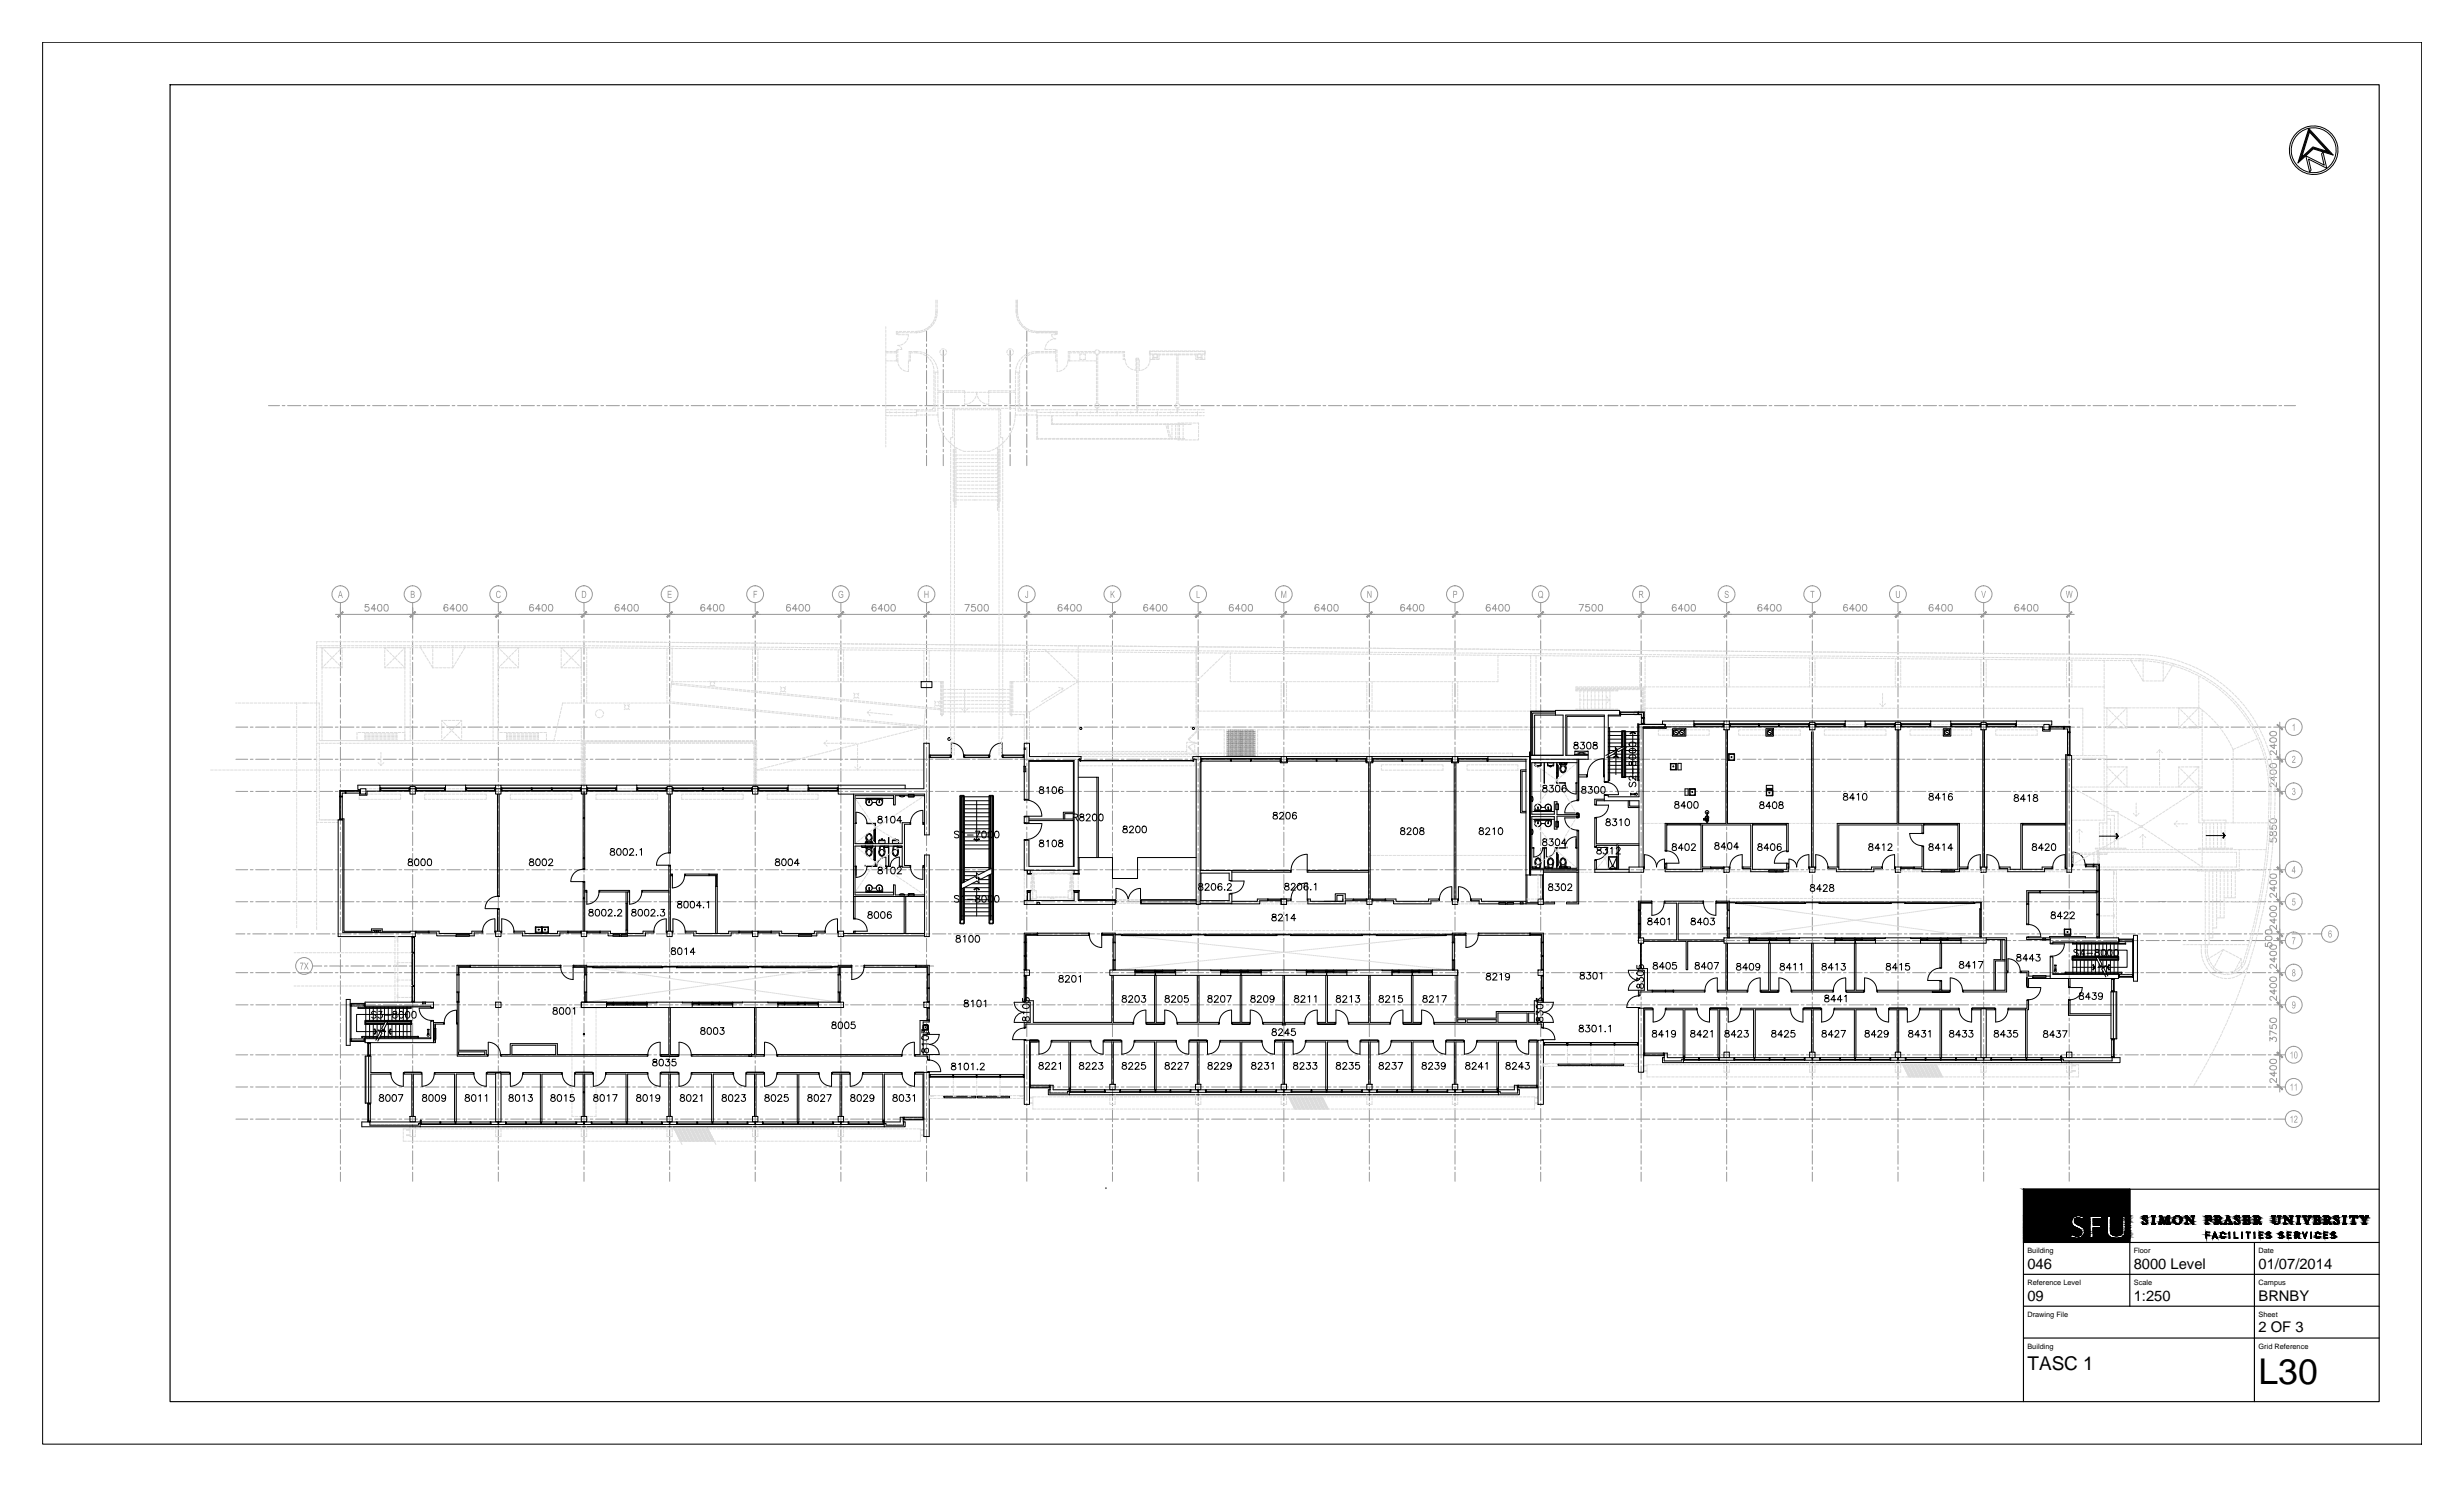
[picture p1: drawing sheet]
<svg xmlns="http://www.w3.org/2000/svg" width="737mm" height="444mm" viewBox="0 0 737 444" stroke-linecap="round" stroke-linejoin="round" font-family="sans-serif">
<defs><g id="words">
<text font-size="10.6" x="675.2" y="413.7">L30</text>
<text font-size="5.7" x="606.1" y="409.5">TASC 1</text>
<g font-size="4.4">
<text x="606.1" y="379.2">046</text>
<text x="637.9" y="379.2">8000 Level</text>
<text x="675.2" y="379.2">01/07/2014</text>
<text x="606.1" y="388.8">09</text>
<text x="637.9" y="388.8">1:250</text>
<text x="675.2" y="388.8">BRNBY</text>
<text x="675.2" y="398.1">2 OF 3</text>
</g>
<g font-size="2.2">
<text x="606.1" y="374.6">Building</text>
<text x="637.9" y="374.6">Floor</text>
<text x="675.2" y="374.6">Date</text>
<text x="606.1" y="384.1">Reference Level</text>
<text x="637.9" y="384.1">Scale</text>
<text x="675.2" y="384.1">Campus</text>
<text x="606.1" y="393.6">Drawing File</text>
<text x="675.2" y="393.6">Sheet</text>
<text x="606.1" y="403.2">Building</text>
<text x="675.2" y="403.2">Grid Reference</text>
</g>
</g></defs>
<!-- layer: X-REF1 Data -->
<path d="M330.6 355.3h.1" fill="none" stroke="#000" stroke-width=".3"/>
<!-- layer: FP046_8|SGR -->
<g fill="none" stroke="#989898" stroke-width=".3">
<path d="M277 98.9v3.1M307 98.9v3.1M277 102.8v.8M277 104.4v3.9M277 109.1v.9M277 110.8v3.9M277 115.5v.8M277 117.1v3.9M282 104.7v3.4M282 108.9v.8M282 110.5v3.9M282 115.2v.8"/>
<path d="M282 116.8v4M302 104.7v3.4M302 108.9v.8M302 110.5v3.9M302 115.2v.8M302 116.8v4M307 102.8v.8M307 104.4v3.9M307 109.1v.9M307 110.8v3.9M307 115.5v.8M307 117.1v3.9"/>
<path d="M80.3 121.3h3.3M84.4 121.3h.8M86 121.3h3.9M90.7 121.3h.8M92.3 121.3h4M97.1 121.3h.8M98.7 121.3h3.9M103.4 121.3h.8M105 121.3h4M109.8 121.3h.8M111.4 121.3h3.9M116.1 121.3h.8"/>
<path d="M117.7 121.3h4M122.5 121.3h.8M124.1 121.3h3.9M128.8 121.3h.8M130.4 121.3h4M135.2 121.3h.8M136.8 121.3h3.9M141.5 121.3h.8M143.1 121.3h4M147.9 121.3h.8M149.5 121.3h3.9M154.2 121.3h.8"/>
<path d="M155.8 121.3h4M160.6 121.3h.8M162.2 121.3h3.9M166.9 121.3h.8M168.5 121.3h4M173.3 121.3h.8M174.9 121.3h3.9M179.6 121.3h.8M181.2 121.3h4M186 121.3h.8M187.6 121.3h3.9M192.3 121.3h.8"/>
<path d="M193.9 121.3h4M198.7 121.3h.8M200.3 121.3h3.9M205 121.3h.8M206.6 121.3h4M211.4 121.3h.8M213 121.3h3.9M217.7 121.3h.8M219.3 121.3h4M224.1 121.3h.8M225.7 121.3h3.9M230.4 121.3h.8"/>
<path d="M232 121.3h4M236.8 121.3h.8M238.4 121.3h3.9M243.1 121.3h.8M244.7 121.3h4M249.5 121.3h.8M251.1 121.3h3.9M255.8 121.3h.8M257.4 121.3h4M262.2 121.3h.8M263.8 121.3h3.9M268.5 121.3h.8"/>
<path d="M270.1 121.3h4M274.9 121.3h.8M276.5 121.3h3.9M277 121.8v.9M277 123.5v3.9M277 128.2v.8M277 129.8v3.9M277 134.5v.9M277 136.2v3M281.2 121.3h.8M282 121.6v.8M282 123.2v3.9"/>
<path d="M282 127.9v.8M282 129.5v4M282 134.3v.8M282 135.9v3.3M282.8 121.3h4M287.6 121.3h.8M289.2 121.3h3.9M293.9 121.3h.8M295.5 121.3h4M300.3 121.3h.8M301.9 121.3h3.9M302 121.6v.8"/>
<path d="M302 123.2v3.9M302 127.9v.8M302 129.5v4M302 134.3v.8M302 135.9v3.3M306.6 121.3h.8M307 121.8v.9M307 123.5v3.9M307 128.2v.8M307 129.8v3.9M307 134.5v.9M307 136.2v3"/>
<path d="M308.2 121.3h4M313 121.3h.8M314.6 121.3h3.9M319.3 121.3h.8M320.9 121.3h4M325.7 121.3h.8M327.3 121.3h3.9M332 121.3h.8M333.6 121.3h4M338.4 121.3h.8M340 121.3h3.9M344.7 121.3h.8"/>
<path d="M346.3 121.3h4M351.1 121.3h.8M352.7 121.3h3.9M357.4 121.3h.8M359 121.3h4M363.8 121.3h.8M365.4 121.3h3.9M370.1 121.3h.8M371.7 121.3h4M376.5 121.3h.8M378.1 121.3h4M382.8 121.3h.8"/>
<path d="M384.4 121.3h4M389.2 121.3h.8M390.8 121.3h4M395.5 121.3h.8M397.1 121.3h4M401.9 121.3h.8M403.5 121.3h4M408.2 121.3h.8M409.8 121.3h4M414.6 121.3h.8M416.2 121.3h4M420.9 121.3h.8"/>
<path d="M422.5 121.3h4M427.3 121.3h.8M428.9 121.3h4M433.6 121.3h.8M435.2 121.3h4M440 121.3h.8M441.6 121.3h4M446.3 121.3h.8M447.9 121.3h4M452.7 121.3h.8M454.3 121.3h4M459 121.3h.8"/>
<path d="M460.6 121.3h4M465.4 121.3h.8M467 121.3h4M471.7 121.3h.8M473.3 121.3h4M478.1 121.3h.8M479.7 121.3h4M484.4 121.3h.8M486 121.3h4M490.8 121.3h.8M492.4 121.3h4M497.1 121.3h.8"/>
<path d="M498.7 121.3h4M503.5 121.3h.8M505.1 121.3h4M509.8 121.3h.8M511.4 121.3h4M516.2 121.3h.8M517.8 121.3h4M522.5 121.3h.8M524.1 121.3h4M528.9 121.3h.8M530.5 121.3h4M535.2 121.3h.8"/>
<path d="M536.8 121.3h4M541.6 121.3h.8M543.2 121.3h4M547.9 121.3h.8M549.5 121.3h4M554.3 121.3h.8M555.9 121.3h4M560.6 121.3h.8M562.2 121.3h4M567 121.3h.8M568.6 121.3h4M573.3 121.3h.8"/>
<path d="M574.9 121.3h4M579.7 121.3h.8M581.3 121.3h4M586 121.3h.8M587.6 121.3h4M592.4 121.3h.8M594 121.3h4M598.7 121.3h.8M600.3 121.3h4M605.1 121.3h.8M606.7 121.3h4M611.4 121.3h.8"/>
<path d="M613 121.3h4M617.8 121.3h.8M619.4 121.3h4M624.1 121.3h.8M625.7 121.3h4M630.5 121.3h.8M632.1 121.3h4M636.8 121.3h.8M638.4 121.3h4M643.2 121.3h.8M644.8 121.3h4M649.5 121.3h.8"/>
<path d="M651.1 121.3h4M655.9 121.3h.8M657.5 121.3h4M662.2 121.3h.8M663.8 121.3h4M668.6 121.3h.8M670.2 121.3h4M674.9 121.3h.8M676.5 121.3h4M681.3 121.3h.8M682.9 121.3h3.3M123.4 180.1v2.8"/>
<path d="M123.4 183.7v.8M123.4 185.3v3.9M123.4 190v.8M123.4 191.6v4M123.4 196.4v.8M123.4 198v3.9M149 180.1v2.8M149 183.7v.8M149 185.3v3.9M149 190v.8M149 191.6v4M149 196.4v.8"/>
<path d="M149 198v3.9M174.6 180.1v2.8M174.6 183.7v.8M174.6 185.3v3.9M174.6 190v.8M174.6 191.6v4M174.6 196.4v.8M174.6 198v3.9M200.2 180.1v2.8M200.2 183.7v.8M200.2 185.3v3.9M200.2 190v.8"/>
<path d="M200.2 191.6v4M200.2 196.4v.8M200.2 198v3.9M225.8 180.1v2.8M225.8 183.7v.8M225.8 185.3v3.9M225.8 190v.8M225.8 191.6v4M225.8 196.4v.8M225.8 198v3.9M251.4 180.1v2.8M251.4 183.7v.8"/>
<path d="M251.4 185.3v3.9M251.4 190v.8M251.4 191.6v4M251.4 196.4v.8M251.4 198v3.9M277 180.1v2.8M277 183.7v.8M277 185.3v3.9M277 190v.8M277 191.6v4M277 196.4v.8M277 198v3.9"/>
<path d="M307 180.1v2.8M307 183.7v.8M307 185.3v3.9M307 190v.8M307 191.6v4M307 196.4v.8M307 198v3.9M332.6 180.1v2.8M332.6 183.7v.8M332.6 185.3v3.9M332.6 190v.8M332.6 191.6v4"/>
<path d="M332.6 196.4v.8M332.6 198v3.9M358.2 180.1v2.8M358.2 183.7v.8M358.2 185.3v3.9M358.2 190v.8M358.2 191.6v4M358.2 196.4v.8M358.2 198v3.9M383.8 180.1v2.8M383.8 183.7v.8M383.8 185.3v3.9"/>
<path d="M383.8 190v.8M383.8 191.6v4M383.8 196.4v.8M383.8 198v3.9M409.4 180.1v2.8M409.4 183.7v.8M409.4 185.3v3.9M409.4 190v.8M409.4 191.6v4M409.4 196.4v.8M409.4 198v3.9M435 180.1v2.8"/>
<path d="M435 183.7v.8M435 185.3v3.9M435 190v.8M435 191.6v4M435 196.4v.8M435 198v3.9M460.6 180.1v2.8M460.6 183.7v.8M460.6 185.3v3.9M460.6 190v.8M460.6 191.6v4M460.6 196.4v.8"/>
<path d="M460.6 198v3.9M490.6 180.1v2.8M490.6 183.7v.8M490.6 185.3v3.9M490.6 190v.8M490.6 191.6v4M490.6 196.4v.8M490.6 198v3.9M516.2 180.1v2.8M516.2 183.7v.8M516.2 185.3v3.9M516.2 190v.8"/>
<path d="M516.2 191.6v4M516.2 196.4v.8M516.2 198v3.9M541.8 180.1v2.8M541.8 183.7v.8M541.8 185.3v3.9M541.8 190v.8M541.8 191.6v4M541.8 196.4v.8M541.8 198v3.9M567.4 180.1v2.8M567.4 183.7v.8"/>
<path d="M567.4 185.3v3.9M567.4 190v.8M567.4 191.6v4M567.4 196.4v.8M567.4 198v3.9M593 180.1v2.8M593 183.7v.8M593 185.3v3.9M593 190v.8M593 191.6v4M593 196.4v.8M593 198v3.9"/>
<path d="M618.6 180.1v2.8M618.6 183.7v.8M618.6 185.3v3.9M618.6 190v.8M618.6 191.6v4M618.6 196.4v.8M618.6 198v3.9M70.5 217.4h3.5M74.8 217.4h.8M76.4 217.4h4M81.2 217.4h.8M82.8 217.4h3.9"/>
<path d="M87.5 217.4h.8M89.1 217.4h4M93.9 217.4h.8M95.5 217.4h3.9M100.2 217.4h.8M101.8 217.4h4M106.6 217.4h.8M108.2 217.4h3.9M112.9 217.4h.8M114.5 217.4h4M119.3 217.4h.8M120.9 217.4h3.9"/>
<path d="M123.4 202.7v.8M123.4 204.3v4M123.4 209.1v.8M123.4 210.7v3.9M123.4 215.4v.8M123.4 217v4M125.6 217.4h.8M127.2 217.4h4M132 217.4h.8M133.6 217.4h3.9M138.3 217.4h.8M139.9 217.4h4"/>
<path d="M144.7 217.4h.8M146.3 217.4h3.9M149 202.7v.8M149 204.3v4M149 209.1v.8M149 210.7v3.9M149 215.4v.8M149 217v4M151 217.4h.8M152.6 217.4h4M157.4 217.4h.8M159 217.4h3.9"/>
<path d="M163.7 217.4h.8M165.3 217.4h4M170.1 217.4h.8M171.7 217.4h3.9M174.6 202.7v.8M174.6 204.3v4M174.6 209.1v.8M174.6 210.7v3.9M174.6 215.4v.8M174.6 217v4M176.4 217.4h.8M178 217.4h4"/>
<path d="M182.8 217.4h.8M184.4 217.4h3.9M189.1 217.4h.8M190.7 217.4h4M195.5 217.4h.8M197.1 217.4h3.9M200.2 202.7v.8M200.2 204.3v4M200.2 209.1v.8M200.2 210.7v3.9M200.2 215.4v.8M200.2 217v4"/>
<path d="M201.8 217.4h.8M203.4 217.4h4M208.2 217.4h.8M209.8 217.4h3.9M214.5 217.4h.8M216.1 217.4h4M220.9 217.4h.8M222.5 217.4h3.9M225.8 202.7v.8M225.8 204.3v4M225.8 209.1v.8M225.8 210.7v3.9"/>
<path d="M225.8 215.4v.8M225.8 217v4M227.2 217.4h.8M228.8 217.4h4M233.6 217.4h.8M235.2 217.4h3.9M239.9 217.4h.8M241.5 217.4h4M246.3 217.4h.8M247.9 217.4h3.9M251.4 202.7v.8M251.4 204.3v4"/>
<path d="M251.4 209.1v.8M251.4 210.7v3.9M251.4 215.4v.8M251.4 217v4M252.6 217.4h.8M254.2 217.4h4M259 217.4h.8M260.6 217.4h3.9M265.3 217.4h.8M266.9 217.4h4M271.7 217.4h.8M273.3 217.4h3.9"/>
<path d="M277 202.7v.8M277 204.3v4M277 209.1v.8M277 210.7v3.9M277 215.4v.8M277 217v4M278 217.4h.8M279.6 217.4h4M284.4 217.4h.8M286 217.4h3.9M290.7 217.4h.8M292.3 217.4h4"/>
<path d="M297.1 217.4h.8M298.7 217.4h3.9M303.4 217.4h.8M305 217.4h4M307 202.7v.8M307 204.3v4M307 209.1v.8M307 210.7v3.9M307 215.4v.8M307 217v4M309.8 217.4h.8M311.4 217.4h3.9"/>
<path d="M316.1 217.4h.8M317.7 217.4h4M322.5 217.4h.8M324.1 217.4h3.9M328.8 217.4h.8M330.4 217.4h4M332.6 202.7v.8M332.6 204.3v4M332.6 209.1v.8M332.6 210.7v3.9M332.6 215.4v.8M332.6 217v4"/>
<path d="M335.2 217.4h.8M336.8 217.4h3.9M341.5 217.4h.8M343.1 217.4h4M347.9 217.4h.8M349.5 217.4h3.9M354.2 217.4h.8M355.9 217.4h3.9M358.2 202.7v.8M358.2 204.3v4M358.2 209.1v.8M358.2 210.7v3.9"/>
<path d="M358.2 215.4v.8M358.2 217v4M360.6 217.4h.8M362.2 217.4h3.9M366.9 217.4h.8M368.6 217.4h3.9M373.3 217.4h.8M374.9 217.4h3.9M379.6 217.4h.8M381.3 217.4h3.9M383.8 202.7v.8M383.8 204.3v4"/>
<path d="M383.8 209.1v.8M383.8 210.7v3.9M383.8 215.4v.8M383.8 217v4M386 217.4h.8M387.6 217.4h3.9M392.3 217.4h.8M394 217.4h3.9M398.7 217.4h.8M400.3 217.4h3.9M405 217.4h.8M406.7 217.4h3.9"/>
<path d="M409.4 202.7v.8M409.4 204.3v4M409.4 209.1v.8M409.4 210.7v3.9M409.4 215.4v.8M409.4 217v4M411.4 217.4h.8M413 217.4h3.9M417.7 217.4h.8M419.4 217.4h3.9M424.1 217.4h.8M425.7 217.4h3.9"/>
<path d="M430.4 217.4h.8M432.1 217.4h3.9M435 202.7v.8M435 204.3v4M435 209.1v.8M435 210.7v3.9M435 215.4v.8M435 217v4M436.8 217.4h.8M438.4 217.4h3.9M443.1 217.4h.8M444.8 217.4h3.9"/>
<path d="M449.5 217.4h.8M451.1 217.4h3.9M455.8 217.4h.8M457.5 217.4h3.9M460.6 202.7v.8M460.6 204.3v4M460.6 209.1v.8M460.6 210.7v3.9M460.6 215.4v.8M460.6 217v4M462.2 217.4h.8M463.8 217.4h3.9"/>
<path d="M468.5 217.4h.8M470.2 217.4h3.9M474.9 217.4h.8M476.5 217.4h3.9M481.2 217.4h.8M482.9 217.4h3.9M487.6 217.4h.8M489.2 217.4h3.9M490.6 202.7v.8M490.6 204.3v4M490.6 209.1v.8M490.6 210.7v3.9"/>
<path d="M490.6 215.4v.8M490.6 217v4M493.9 217.4h.8M495.6 217.4h3.9M500.3 217.4h.8M501.9 217.4h3.9M506.6 217.4h.8M508.3 217.4h3.9M513 217.4h.8M514.6 217.4h3.9M516.2 202.7v.8M516.2 204.3v4"/>
<path d="M516.2 209.1v.8M516.2 210.7v3.9M516.2 215.4v.8M516.2 217v4M519.3 217.4h.8M521 217.4h3.9M525.7 217.4h.8M527.3 217.4h3.9M532 217.4h.8M533.7 217.4h3.9M538.4 217.4h.8M540 217.4h3.9"/>
<path d="M541.8 202.7v.8M541.8 204.3v4M541.8 209.1v.8M541.8 210.7v3.9M541.8 215.4v.8M541.8 217v4M544.7 217.4h.8M546.4 217.4h3.9M551.1 217.4h.8M552.7 217.4h3.9M557.4 217.4h.8M559.1 217.4h3.9"/>
<path d="M563.8 217.4h.8M565.4 217.4h3.9M567.4 202.7v.8M567.4 204.3v4M567.4 209.1v.8M567.4 210.7v3.9M567.4 215.4v.8M567.4 217v4M570.1 217.4h.8M571.8 217.4h3.9M576.5 217.4h.8M578.1 217.4h3.9"/>
<path d="M582.8 217.4h.8M584.5 217.4h3.9M589.2 217.4h.8M590.8 217.4h3.9M593 202.7v.8M593 204.3v4M593 209.1v.8M593 210.7v3.9M593 215.4v.8M593 217v4M595.5 217.4h.8M597.2 217.4h3.9"/>
<path d="M601.9 217.4h.8M603.5 217.4h3.9M608.2 217.4h.8M609.9 217.4h3.9M614.6 217.4h.8M616.2 217.4h3.9M618.6 202.7v.8M618.6 204.3v4M618.6 209.1v.8M618.6 210.7v3.9M618.6 215.4v.8M618.6 217v4"/>
<path d="M620.9 217.4h.8M622.6 217.4h3.9M627.3 217.4h.8M628.9 217.4h3.9M633.6 217.4h.8M635.3 217.4h3.9M640 217.4h.8M641.6 217.4h3.9M646.3 217.4h.8M648 217.4h3.9M652.7 217.4h.8M654.3 217.4h3.9"/>
<path d="M659 217.4h.8M660.7 217.4h3.9M665.4 217.4h.8M667 217.4h3.9M671.7 217.4h.8M673.4 217.4h3.9M678.1 217.4h.8M679.7 217.4h3.5M123.4 221.8v.8M123.4 223.4v3.9M123.4 228.1v.8M123.4 229.7v4"/>
<path d="M123.4 234.5v.8M123.4 236.1v3.9M149 221.8v.8M149 223.4v3.9M149 228.1v.8M149 229.7v4M149 234.5v.8M149 236.1v3.9M174.6 221.8v.8M174.6 223.4v3.9M174.6 228.1v.8M174.6 229.7v4"/>
<path d="M174.6 234.5v.8M174.6 236.1v3.9M200.2 221.8v.8M200.2 223.4v3.9M200.2 228.1v.8M200.2 229.7v4M200.2 234.5v.8M200.2 236.1v3.9M225.8 221.8v.8M225.8 223.4v3.9M225.8 228.1v.8M225.8 229.7v4"/>
<path d="M225.8 234.5v.8M225.8 236.1v3.9M251.4 221.8v.8M251.4 223.4v3.9M251.4 228.1v.8M251.4 229.7v4M251.4 234.5v.8M251.4 236.1v3.9M277 221.8v.8M277 223.4v3.9M277 228.1v.8M277 229.7v4"/>
<path d="M277 234.5v.8M277 236.1v3.9M307 221.8v.8M307 223.4v3.9M307 228.1v.8M307 229.7v4M307 234.5v.8M307 236.1v3.9M332.6 221.8v.8M332.6 223.4v3.9M332.6 228.1v.8M332.6 229.7v4"/>
<path d="M332.6 234.5v.8M332.6 236.1v3.9M358.2 221.8v.8M358.2 223.4v3.9M358.2 228.1v.8M358.2 229.7v4M358.2 234.5v.8M358.2 236.1v3.9M383.8 221.8v.8M383.8 223.4v3.9M383.8 228.1v.8M383.8 229.7v4"/>
<path d="M383.8 234.5v.8M383.8 236.1v3.9M409.4 221.8v.8M409.4 223.4v3.9M409.4 228.1v.8M409.4 229.7v4M409.4 234.5v.8M409.4 236.1v3.9M435 221.8v.8M435 223.4v3.9M435 228.1v.8M435 229.7v4"/>
<path d="M435 234.5v.8M435 236.1v3.9M460.6 221.8v.8M460.6 223.4v3.9M460.6 228.1v.8M460.6 229.7v4M460.6 234.5v.8M460.6 236.1v3.9M490.6 221.8v.8M490.6 223.4v3.9M490.6 228.1v.8M490.6 229.7v4"/>
<path d="M490.6 234.5v.8M490.6 236.1v3.9M516.2 221.8v.8M516.2 223.4v3.9M516.2 228.1v.8M516.2 229.7v4M516.2 234.5v.8M516.2 236.1v3.9M541.8 221.8v.8M541.8 223.4v3.9M541.8 228.1v.8M541.8 229.7v4"/>
<path d="M541.8 234.5v.8M541.8 236.1v3.9M567.4 221.8v.8M567.4 223.4v3.9M567.4 228.1v.8M567.4 229.7v4M567.4 234.5v.8M567.4 236.1v3.9M593 221.8v.8M593 223.4v3.9M593 228.1v.8M593 229.7v4"/>
<path d="M593 234.5v.8M593 236.1v3.9M618.6 221.8v.8M618.6 223.4v3.9M618.6 228.1v.8M618.6 229.7v4M618.6 234.5v.8M618.6 236.1v3.9M70.5 260h3.5M74.8 260h.8M76.5 260h3.9M81.2 260h.8"/>
<path d="M82.8 260h3.9M87.5 260h.8M89.2 260h3.9M93.9 260h.8M95.5 260h3.9M100.2 260h.8M101.9 260h3.9M106.6 260h.8M108.2 260h3.9M112.9 260h.8M114.6 260h3.9M119.3 260h.8"/>
<path d="M120.9 260h3.9M123.4 240.8v.8M123.4 242.4v4M123.4 247.2v.8M123.4 248.8v3.9M123.4 253.5v.9M123.4 255.1v4M123.4 259.9v.8M125.6 260h.8M127.3 260h3.9M132 260h.8M133.6 260h3.9"/>
<path d="M138.3 260h.8M140 260h3.9M144.7 260h.8M146.3 260h3.9M149 240.8v.8M149 242.4v4M149 247.2v.8M149 248.8v3.9M149 253.5v.9M149 255.1v4M149 259.9v.8M151 260h.8"/>
<path d="M152.7 260h3.9M157.4 260h.8M159 260h3.9M163.7 260h.8M165.4 260h3.9M170.1 260h.8M171.7 260h3.9M174.6 240.8v.8M174.6 242.4v4M174.6 247.2v.8M174.6 248.8v3.9M174.6 253.5v.9"/>
<path d="M174.6 255.1v4M174.6 259.9v.8M176.4 260h.8M178.1 260h3.9M182.8 260h.8M184.4 260h3.9M189.1 260h.8M190.8 260h3.9M195.5 260h.8M197.1 260h3.9M200.2 240.8v.8M200.2 242.4v4"/>
<path d="M200.2 247.2v.8M200.2 248.8v3.9M200.2 253.5v.9M200.2 255.1v4M200.2 259.9v.8M201.8 260h.8M203.5 260h3.9M208.2 260h.8M209.8 260h3.9M214.5 260h.8M216.2 260h3.9M220.9 260h.8"/>
<path d="M222.5 260h3.9M225.8 240.8v.8M225.8 242.4v4M225.8 247.2v.8M225.8 248.8v3.9M225.8 253.5v.9M225.8 255.1v4M225.8 259.9v.8M227.2 260h.8M228.9 260h3.9M233.6 260h.8M235.2 260h3.9"/>
<path d="M239.9 260h.8M241.6 260h3.9M246.3 260h.8M247.9 260h3.9M251.4 240.8v.8M251.4 242.4v4M251.4 247.2v.8M251.4 248.8v3.9M251.4 253.5v.9M251.4 255.1v4M251.4 259.9v.8M252.6 260h.8"/>
<path d="M254.3 260h3.9M259 260h.8M260.6 260h3.9M265.3 260h.8M267 260h3.9M271.7 260h.8M273.3 260h3.9M277 240.8v.8M277 242.4v4M277 247.2v.8M277 248.8v3.9M277 253.5v.9"/>
<path d="M277 255.1v4M277 259.9v.8M278 260h.8M279.7 260h3.9M284.4 260h.8M286 260h3.9M290.7 260h.8M292.4 260h3.9M297.1 260h.8M298.7 260h3.9M303.4 260h.8M305.1 260h3.9"/>
<path d="M307 240.8v.8M307 242.4v4M307 247.2v.8M307 248.8v3.9M307 253.5v.9M307 255.1v4M307 259.9v.8M309.8 260h.8M311.4 260h3.9M316.1 260h.8M317.8 260h3.9M322.5 260h.8"/>
<path d="M324.1 260h3.9M328.8 260h.8M330.5 260h3.9M332.6 240.8v.8M332.6 242.4v4M332.6 247.2v.8M332.6 248.8v3.9M332.6 253.5v.9M332.6 255.1v4M332.6 259.9v.8M335.2 260h.8M336.8 260h3.9"/>
<path d="M341.5 260h.8M343.2 260h3.9M347.9 260h.8M349.5 260h3.9M354.2 260h.8M355.9 260h3.9M358.2 240.8v.8M358.2 242.4v4M358.2 247.2v.8M358.2 248.8v3.9M358.2 253.5v.9M358.2 255.1v4"/>
<path d="M358.2 259.9v.8M360.6 260h.8M362.2 260h3.9M366.9 260h.8M368.6 260h3.9M373.3 260h.8M374.9 260h3.9M379.6 260h.8M381.3 260h3.9M383.8 240.8v.8M383.8 242.4v4M383.8 247.2v.8"/>
<path d="M383.8 248.8v3.9M383.8 253.5v.9M383.8 255.1v4M383.8 259.9v.8M386 260h.8M387.6 260h3.9M392.3 260h.8M394 260h3.9M398.7 260h.8M400.3 260h3.9M405 260h.8M406.7 260h3.9"/>
<path d="M409.4 240.8v.8M409.4 242.4v4M409.4 247.2v.8M409.4 248.8v3.9M409.4 253.5v.9M409.4 255.1v4M409.4 259.9v.8M411.4 260h.8M413 260h4M417.7 260h.8M419.4 260h3.9M424.1 260h.8"/>
<path d="M425.7 260h4M430.4 260h.8M432.1 260h3.9M435 240.8v.8M435 242.4v4M435 247.2v.8M435 248.8v3.9M435 253.5v.9M435 255.1v4M435 259.9v.8M436.8 260h.8M438.4 260h4"/>
<path d="M443.1 260h.8M444.8 260h3.9M449.5 260h.8M451.1 260h4M455.8 260h.8M457.5 260h3.9M460.6 240.8v.8M460.6 242.4v4M460.6 247.2v.8M460.6 248.8v3.9M460.6 253.5v.9M460.6 255.1v4"/>
<path d="M460.6 259.9v.8M462.2 260h.8M463.8 260h4M468.5 260h.8M470.2 260h3.9M474.9 260h.8M476.5 260h4M481.2 260h.8M482.9 260h3.9M487.6 260h.8M489.2 260h4M490.6 240.8v.8"/>
<path d="M490.6 242.4v4M490.6 247.2v.8M490.6 248.8v3.9M490.6 253.5v.9M490.6 255.1v4M490.6 259.9v.8M493.9 260h.8M495.6 260h3.9M500.3 260h.8M501.9 260h4M506.6 260h.8M508.3 260h3.9"/>
<path d="M513 260h.8M514.6 260h4M516.2 240.8v.8M516.2 242.4v4M516.2 247.2v.8M516.2 248.8v3.9M516.2 253.5v.9M516.2 255.1v4M516.2 259.9v.8M519.3 260h.8M521 260h3.9M525.7 260h.8"/>
<path d="M527.3 260h4M532 260h.8M533.7 260h3.9M538.4 260h.8M540 260h4M541.8 240.8v.8M541.8 242.4v4M541.8 247.2v.8M541.8 248.8v3.9M541.8 253.5v.9M541.8 255.1v4M541.8 259.9v.8"/>
<path d="M544.7 260h.8M546.4 260h3.9M551.1 260h.8M552.7 260h4M557.4 260h.8M559.1 260h3.9M563.8 260h.8M565.4 260h4M567.4 240.8v.8M567.4 242.4v4M567.4 247.2v.8M567.4 248.8v3.9"/>
<path d="M567.4 253.5v.9M567.4 255.1v4M567.4 259.9v.8M570.1 260h.8M571.8 260h3.9M576.5 260h.8M578.1 260h4M582.8 260h.8M584.5 260h3.9M589.2 260h.8M590.8 260h4M593 240.8v.8"/>
<path d="M593 242.4v4M593 247.2v.8M593 248.8v3.9M593 253.5v.9M593 255.1v4M593 259.9v.8M595.5 260h.8M597.2 260h3.9M601.9 260h.8M603.5 260h4M608.2 260h.8M609.9 260h3.9"/>
<path d="M614.6 260h.8M616.2 260h4M618.6 240.8v.8M618.6 242.4v4M618.6 247.2v.8M618.6 248.8v3.9M618.6 253.5v.9M618.6 255.1v4M618.6 259.9v.8M620.9 260h.8M622.6 260h3.9M627.3 260h.8"/>
<path d="M628.9 260h4M633.6 260h.8M635.3 260h3.9M640 260h.8M641.6 260h4M646.3 260h.8M648 260h3.9M652.7 260h.8M654.3 260h4M659 260h.8M660.7 260h3.9M665.4 260h.8"/>
<path d="M667 260h4M671.7 260h.8M673.4 260h3.9M678.1 260h.8M679.7 260h3.5M123.4 261.5v3.9M123.4 266.2v.9M123.4 267.8v4M123.4 272.6v.8M123.4 274.2v3.9M123.4 278.9v.9M149 261.5v3.9"/>
<path d="M149 266.2v.9M149 267.8v4M149 272.6v.8M149 274.2v3.9M149 278.9v.9M174.6 261.5v3.9M174.6 266.2v.9M174.6 267.8v4M174.6 272.6v.8M174.6 274.2v3.9M174.6 278.9v.9M200.2 261.5v3.9"/>
<path d="M200.2 266.2v.9M200.2 267.8v4M200.2 272.6v.8M200.2 274.2v3.9M200.2 278.9v.9M225.8 261.5v3.9M225.8 266.2v.9M225.8 267.8v4M225.8 272.6v.8M225.8 274.2v3.9M225.8 278.9v.9M251.4 261.5v3.9"/>
<path d="M251.4 266.2v.9M251.4 267.8v4M251.4 272.6v.8M251.4 274.2v3.9M251.4 278.9v.9M277 261.5v3.9M277 266.2v.9M277 267.8v4M277 272.6v.8M277 274.2v3.9M277 278.9v.9M307 261.5v3.9"/>
<path d="M307 266.2v.9M307 267.8v4M307 272.6v.8M307 274.2v3.9M307 278.9v.9M332.6 261.5v3.9M332.6 266.2v.9M332.6 267.8v4M332.6 272.6v.8M332.6 274.2v3.9M332.6 278.9v.9M358.2 261.5v3.9"/>
<path d="M358.2 266.2v.9M358.2 267.8v4M358.2 272.6v.8M358.2 274.2v3.9M358.2 278.9v.9M383.8 261.5v3.9M383.8 266.2v.9M383.8 267.8v4M383.8 272.6v.8M383.8 274.2v3.9M383.8 278.9v.9M409.4 261.5v3.9"/>
<path d="M409.4 266.2v.9M409.4 267.8v4M409.4 272.6v.8M409.4 274.2v3.9M409.4 278.9v.9M435 261.5v3.9M435 266.2v.9M435 267.8v4M435 272.6v.8M435 274.2v3.9M435 278.9v.9M460.6 261.5v3.9"/>
<path d="M460.6 266.2v.9M460.6 267.8v4M460.6 272.6v.8M460.6 274.2v3.9M460.6 278.9v.9M490.6 261.5v3.9M490.6 266.2v.9M490.6 267.8v4M490.6 272.6v.8M490.6 274.2v3.9M490.6 278.9v.9M516.2 261.5v3.9"/>
<path d="M516.2 266.2v.9M516.2 267.8v4M516.2 272.6v.8M516.2 274.2v3.9M516.2 278.9v.9M541.8 261.5v3.9M541.8 266.2v.9M541.8 267.8v4M541.8 272.6v.8M541.8 274.2v3.9M541.8 278.9v.9M567.4 261.5v3.9"/>
<path d="M567.4 266.2v.9M567.4 267.8v4M567.4 272.6v.8M567.4 274.2v3.9M567.4 278.9v.9M593 261.5v3.9M593 266.2v.9M593 267.8v4M593 272.6v.8M593 274.2v3.9M593 278.9v.9M618.6 261.5v3.9"/>
<path d="M618.6 266.2v.9M618.6 267.8v4M618.6 272.6v.8M618.6 274.2v3.9M618.6 278.9v.9M70.5 290.8h3.5M74.8 290.8h.8M76.5 290.8h3.9M81.2 290.8h.8M82.8 290.8h3.9M87.5 290.8h.8M89.2 290.8h3.9"/>
<path d="M93.9 290.8h.8M95.5 290.8h3.9M100.2 290.8h.8M101.9 290.8h3.9M106.6 290.8h.8M108.2 290.8h3.9M112.9 290.8h.8M114.6 290.8h3.9M119.3 290.8h.8M120.9 290.8h3.9M123.4 280.5v4M123.4 285.3v.8"/>
<path d="M123.4 286.9v3.9M123.4 291.6v.9M123.4 293.2v4M123.4 298v.8M123.4 299.6v3.9M125.6 290.8h.8M127.3 290.8h3.9M132 290.8h.8M133.6 290.8h3.9M138.3 290.8h.8M140 290.8h3.9M144.7 290.8h.8"/>
<path d="M146.3 290.8h3.9M149 280.5v4M149 285.3v.8M149 286.9v3.9M149 291.6v.9M149 293.2v4M149 298v.8M149 299.6v3.9M151 290.8h.8M152.7 290.8h3.9M157.4 290.8h.8M159 290.8h3.9"/>
<path d="M163.7 290.8h.8M165.4 290.8h3.9M170.1 290.8h.8M171.7 290.8h3.9M174.6 280.5v4M174.6 285.3v.8M174.6 286.9v3.9M174.6 291.6v.9M174.6 293.2v4M174.6 298v.8M174.6 299.6v3.9M176.4 290.8h.8"/>
<path d="M178.1 290.8h3.9M182.8 290.8h.8M184.4 290.8h3.9M189.1 290.8h.8M190.8 290.8h3.9M195.5 290.8h.8M197.1 290.8h3.9M200.2 280.5v4M200.2 285.3v.8M200.2 286.9v3.9M200.2 291.6v.9M200.2 293.2v4"/>
<path d="M200.2 298v.8M200.2 299.6v3.9M201.8 290.8h.8M203.5 290.8h3.9M208.2 290.8h.8M209.8 290.8h3.9M214.5 290.8h.8M216.2 290.8h3.9M220.9 290.8h.8M222.5 290.8h3.9M225.8 280.5v4M225.8 285.3v.8"/>
<path d="M225.8 286.9v3.9M225.8 291.6v.9M225.8 293.2v4M225.8 298v.8M225.8 299.6v3.9M227.2 290.8h.8M228.9 290.8h3.9M233.6 290.8h.8M235.2 290.8h3.9M239.9 290.8h.8M241.6 290.8h3.9M246.3 290.8h.8"/>
<path d="M247.9 290.8h3.9M251.4 280.5v4M251.4 285.3v.8M251.4 286.9v3.9M251.4 291.6v.9M251.4 293.2v4M251.4 298v.8M251.4 299.6v3.9M252.6 290.8h.8M254.3 290.8h3.9M259 290.8h.8M260.6 290.8h3.9"/>
<path d="M265.3 290.8h.8M267 290.8h3.9M271.7 290.8h.8M273.3 290.8h3.9M277 280.5v4M277 285.3v.8M277 286.9v3.9M277 291.6v.9M277 293.2v4M277 298v.8M277 299.6v3.9M278 290.8h.8"/>
<path d="M279.7 290.8h3.9M284.4 290.8h.8M286 290.8h3.9M290.7 290.8h.8M292.4 290.8h3.9M297.1 290.8h.8M298.7 290.8h3.9M303.4 290.8h.8M305.1 290.8h3.9M307 280.5v4M307 285.3v.8M307 286.9v3.9"/>
<path d="M307 291.6v.9M307 293.2v4M307 298v.8M307 299.6v3.9M309.8 290.8h.8M311.4 290.8h3.9M316.1 290.8h.8M317.8 290.8h3.9M322.5 290.8h.8M324.1 290.8h3.9M328.8 290.8h.8M330.5 290.8h3.9"/>
<path d="M332.6 280.5v4M332.6 285.3v.8M332.6 286.9v3.9M332.6 291.6v.9M332.6 293.2v4M332.6 298v.8M332.6 299.6v3.9M335.2 290.8h.8M336.8 290.8h3.9M341.5 290.8h.8M343.2 290.8h3.9M347.9 290.8h.8"/>
<path d="M349.5 290.8h3.9M354.2 290.8h.8M355.9 290.8h3.9M358.2 280.5v4M358.2 285.3v.8M358.2 286.9v3.9M358.2 291.6v.9M358.2 293.2v4M358.2 298v.8M358.2 299.6v3.9M360.6 290.8h.8M362.2 290.8h3.9"/>
<path d="M366.9 290.8h.8M368.6 290.8h3.9M373.3 290.8h.8M374.9 290.8h3.9M379.6 290.8h.8M381.3 290.8h3.9M383.8 280.5v4M383.8 285.3v.8M383.8 286.9v3.9M383.8 291.6v.9M383.8 293.2v4M383.8 298v.8"/>
<path d="M383.8 299.6v3.9M386 290.8h.8M387.6 290.8h3.9M392.3 290.8h.8M394 290.8h3.9M398.7 290.8h.8M400.3 290.8h3.9M405 290.8h.8M406.7 290.8h3.9M409.4 280.5v4M409.4 285.3v.8M409.4 286.9v3.9"/>
<path d="M409.4 291.6v.9M409.4 293.2v4M409.4 298v.8M409.4 299.6v3.9M411.4 290.8h.8M413 290.8h4M417.7 290.8h.8M419.4 290.8h3.9M424.1 290.8h.8M425.7 290.8h4M430.4 290.8h.8M432.1 290.8h3.9"/>
<path d="M435 280.5v4M435 285.3v.8M435 286.9v3.9M435 291.6v.9M435 293.2v4M435 298v.8M435 299.6v3.9M436.8 290.8h.8M438.4 290.8h4M443.1 290.8h.8M444.8 290.8h3.9M449.5 290.8h.8"/>
<path d="M451.1 290.8h4M455.8 290.8h.8M457.5 290.8h3.9M460.6 280.5v4M460.6 285.3v.8M460.6 286.9v3.9M460.6 291.6v.9M460.6 293.2v4M460.6 298v.8M460.6 299.6v3.9M462.2 290.8h.8M463.8 290.8h4"/>
<path d="M468.5 290.8h.8M470.2 290.8h3.9M474.9 290.8h.8M476.5 290.8h4M481.2 290.8h.8M482.9 290.8h3.9M487.6 290.8h.8M489.2 290.8h4M489.5 281.1h3.6M490.6 280.5v4M490.6 285.3v.8M490.6 286.9v3.9"/>
<path d="M490.6 291.6v.9M490.6 293.2v4M490.6 298v.8M490.6 299.6v3.9M493.9 281.1h.8M493.9 290.8h.8M495.5 281.1h3.9M495.6 290.8h3.9M500.3 281.1h.8M500.3 290.8h.8M501.9 281.1h3.9M501.9 290.8h4"/>
<path d="M506.6 281.1h.8M506.6 290.8h.8M508.2 281.1h3.9M508.3 290.8h3.9M513 281.1h.8M513 290.8h.8M514.6 281.1h3.9M514.6 290.8h4M516.2 280.5v4M516.2 285.3v.8M516.2 286.9v3.9M516.2 291.6v.9"/>
<path d="M516.2 293.2v4M516.2 298v.8M516.2 299.6v3.9M519.3 281.1h.8M519.3 290.8h.8M520.9 281.1h3.9M521 290.8h3.9M525.7 281.1h.8M525.7 290.8h.8M527.3 281.1h3.9M527.3 290.8h4M532 281.1h.8"/>
<path d="M532 290.8h.8M533.6 281.1h3.9M533.7 290.8h3.9M538.4 281.1h.8M538.4 290.8h.8M540 281.1h3.9M540 290.8h4M541.8 280.5v4M541.8 285.3v.8M541.8 286.9v3.9M541.8 291.6v.9M541.8 293.2v4"/>
<path d="M541.8 298v.8M541.8 299.6v3.9M544.7 281.1h.8M544.7 290.8h.8M546.3 281.1h3.9M546.4 290.8h3.9M551.1 281.1h.8M551.1 290.8h.8M552.7 281.1h3.9M552.7 290.8h4M557.4 281.1h.8M557.4 290.8h.8"/>
<path d="M559 281.1h3.9M559.1 290.8h3.9M563.8 281.1h.8M563.8 290.8h.8M565.4 281.1h3.9M565.4 290.8h4M567.4 280.5v4M567.4 285.3v.8M567.4 286.9v3.9M567.4 291.6v.9M567.4 293.2v4M567.4 298v.8"/>
<path d="M567.4 299.6v3.9M570.1 281.1h.8M570.1 290.8h.8M571.7 281.1h3.9M571.8 290.8h3.9M576.5 281.1h.8M576.5 290.8h.8M578.1 281.1h3.9M578.1 290.8h4M582.8 281.1h.8M582.8 290.8h.8M584.4 281.1h3.9"/>
<path d="M584.5 290.8h3.9M589.2 281.1h.8M589.2 290.8h.8M590.8 281.1h3.9M590.8 290.8h4M593 280.5v4M593 285.3v.8M593 286.9v3.9M593 291.6v.9M593 293.2v4M593 298v.8M593 299.6v3.9"/>
<path d="M595.5 281.1h.8M595.5 290.8h.8M597.1 281.1h3.9M597.2 290.8h3.9M601.9 281.1h.8M601.9 290.8h.8M603.5 281.1h3.9M603.5 290.8h4M608.2 281.1h.8M608.2 290.8h.8M609.8 281.1h3.9M609.9 290.8h3.9"/>
<path d="M614.6 281.1h.8M614.6 290.8h.8M616.2 281.1h3.9M616.2 290.8h4M618.6 280.5v4M618.6 285.3v.8M618.6 286.9v3.9M618.6 291.6v.9M618.6 293.2v4M618.6 298v.8M618.6 299.6v3.9M620.9 281.1h.8"/>
<path d="M620.9 290.8h.8M622.5 281.1h3.9M622.6 290.8h3.9M627.3 281.1h.8M627.3 290.8h.8M628.9 281.1h3.9M628.9 290.8h4M633.6 281.1h.8M633.6 290.8h.8M635.2 281.1h3.9M635.3 290.8h3.9M640 281.1h.8"/>
<path d="M640 290.8h.8M641.6 281.1h3.9M641.6 290.8h4M646.3 281.1h.8M646.3 290.8h.8M647.9 281.1h3.9M648 290.8h3.9M652.7 281.1h.8M652.7 290.8h.8M654.3 281.1h3.9M654.3 290.8h4M659 281.1h.8"/>
<path d="M659 290.8h.8M660.6 281.1h3.9M660.7 290.8h3.9M665.4 281.1h.8M665.4 290.8h.8M667 281.1h3.9M667 290.8h4M671.7 281.1h.8M671.7 290.8h.8M673.3 281.1h3.9M673.4 290.8h3.9M678.1 281.1h.8"/>
<path d="M678.1 290.8h.8M679.7 281.1h3.5M679.7 290.8h3.5M123.4 304.3v.9M123.4 305.9v4M123.4 310.7v.8M123.4 312.3v3.9M123.4 317v.9M123.4 318.6v4M149 304.3v.9M149 305.9v4M149 310.7v.8"/>
<path d="M149 312.3v3.9M149 317v.9M149 318.6v4M174.6 304.3v.9M174.6 305.9v4M174.6 310.7v.8M174.6 312.3v3.9M174.6 317v.9M174.6 318.6v4M200.2 304.3v.9M200.2 305.9v4M200.2 310.7v.8"/>
<path d="M200.2 312.3v3.9M200.2 317v.9M200.2 318.6v4M225.8 304.3v.9M225.8 305.9v4M225.8 310.7v.8M225.8 312.3v3.9M225.8 317v.9M225.8 318.6v4M251.4 304.3v.9M251.4 305.9v4M251.4 310.7v.8"/>
<path d="M251.4 312.3v3.9M251.4 317v.9M251.4 318.6v4M277 304.3v.9M277 305.9v4M277 310.7v.8M277 312.3v3.9M277 317v.9M277 318.6v4M307 304.3v.9M307 305.9v4M307 310.7v.8"/>
<path d="M307 312.3v3.9M307 317v.9M307 318.6v4M332.6 304.3v.9M332.6 305.9v4M332.6 310.7v.8M332.6 312.3v3.9M332.6 317v.9M332.6 318.6v4M358.2 304.3v.9M358.2 305.9v4M358.2 310.7v.8"/>
<path d="M358.2 312.3v3.9M358.2 317v.9M358.2 318.6v4M383.8 304.3v.9M383.8 305.9v4M383.8 310.7v.8M383.8 312.3v3.9M383.8 317v.9M383.8 318.6v4M409.4 304.3v.9M409.4 305.9v4M409.4 310.7v.8"/>
<path d="M409.4 312.3v3.9M409.4 317v.9M409.4 318.6v4M435 304.3v.9M435 305.9v4M435 310.7v.8M435 312.3v3.9M435 317v.9M435 318.6v4M460.6 304.3v.9M460.6 305.9v4M460.6 310.7v.8"/>
<path d="M460.6 312.3v3.9M460.6 317v.9M460.6 318.6v4M490.6 304.3v.9M490.6 305.9v4M490.6 310.7v.8M490.6 312.3v3.9M490.6 317v.9M490.6 318.6v4M516.2 304.3v.9M516.2 305.9v4M516.2 310.7v.8"/>
<path d="M516.2 312.3v3.9M516.2 317v.9M516.2 318.6v4M541.8 304.3v.9M541.8 305.9v4M541.8 310.7v.8M541.8 312.3v3.9M541.8 317v.9M541.8 318.6v4M567.4 304.3v.9M567.4 305.9v4M567.4 310.7v.8"/>
<path d="M567.4 312.3v3.9M567.4 317v.9M567.4 318.6v4M593 304.3v.9M593 305.9v4M593 310.7v.8M593 312.3v3.9M593 317v.9M593 318.6v4M618.6 304.3v.9M618.6 305.9v4M618.6 310.7v.8"/>
<path d="M618.6 312.3v3.9M618.6 317v.9M618.6 318.6v4M123.4 323.4v.8M123.4 325v3.9M123.4 329.7v.9M123.4 331.3v4M123.4 336.1v.8M123.4 337.7v3.9M149 323.4v.8M149 325v3.9M149 329.7v.9"/>
<path d="M149 331.3v4M149 336.1v.8M149 337.7v3.9M174.6 323.4v.8M174.6 325v3.9M174.6 329.7v.9M174.6 331.3v4M174.6 336.1v.8M174.6 337.7v3.9M200.2 323.4v.8M200.2 325v3.9M200.2 329.7v.9"/>
<path d="M200.2 331.3v4M200.2 336.1v.8M200.2 337.7v3.9M225.8 323.4v.8M225.8 325v3.9M225.8 329.7v.9M225.8 331.3v4M225.8 336.1v.8M225.8 337.7v3.9M251.4 323.4v.8M251.4 325v3.9M251.4 329.7v.9"/>
<path d="M251.4 331.3v4M251.4 336.1v.8M251.4 337.7v3.9M277 323.4v.8M277 325v3.9M277 329.7v.9M277 331.3v4M277 336.1v.8M277 337.7v3.9M307 323.4v.8M307 325v3.9M307 329.7v.9"/>
<path d="M307 331.3v4M307 336.1v.8M307 337.7v3.9M332.6 323.4v.8M332.6 325v3.9M332.6 329.7v.9M332.6 331.3v4M332.6 336.1v.8M332.6 337.7v3.9M358.2 323.4v.8M358.2 325v3.9M358.2 329.7v.9"/>
<path d="M358.2 331.3v4M358.2 336.1v.8M358.2 337.7v3.9M383.8 323.4v.8M383.8 325v3.9M383.8 329.7v.9M383.8 331.3v4M383.8 336.1v.8M383.8 337.7v3.9M409.4 323.4v.8M409.4 325v3.9M409.4 329.7v.9"/>
<path d="M409.4 331.3v4M409.4 336.1v.8M409.4 337.7v3.9M435 323.4v.8M435 325v3.9M435 329.7v.9M435 331.3v4M435 336.1v.8M435 337.7v3.9M460.6 323.4v.8M460.6 325v3.9M460.6 329.7v.9"/>
<path d="M460.6 331.3v4M460.6 336.1v.8M460.6 337.7v3.9M490.6 323.4v.8M490.6 325v3.9M490.6 329.7v.9M490.6 331.3v4M490.6 336.1v.8M490.6 337.7v3.9M516.2 323.4v.8M516.2 325v3.9M516.2 329.7v.9"/>
<path d="M516.2 331.3v4M516.2 336.1v.8M516.2 337.7v3.9M541.8 323.4v.8M541.8 325v3.9M541.8 329.7v.9M541.8 331.3v4M541.8 336.1v.8M541.8 337.7v3.9M567.4 323.4v.8M567.4 325v3.9M567.4 329.7v.9"/>
<path d="M567.4 331.3v4M567.4 336.1v.8M567.4 337.7v3.9M593 323.4v.8M593 325v3.9M593 329.7v.9M593 331.3v4M593 336.1v.8M593 337.7v3.9M618.6 323.4v.8M618.6 325v3.9M618.6 329.7v.9"/>
<path d="M618.6 331.3v4M618.6 336.1v.8M618.6 337.7v3.9M123.4 342.4v.9M123.4 344v4M123.4 348.8v.8M123.4 350.4v2.7M149 342.4v.9M149 344v4M149 348.8v.8M149 350.4v2.7M174.6 342.4v.9"/>
<path d="M174.6 344v4M174.6 348.8v.8M174.6 350.4v2.7M200.2 342.4v.9M200.2 344v4M200.2 348.8v.8M200.2 350.4v2.7M225.8 342.4v.9M225.8 344v4M225.8 348.8v.8M225.8 350.4v2.7M251.4 342.4v.9"/>
<path d="M251.4 344v4M251.4 348.8v.8M251.4 350.4v2.7M277 342.4v.9M277 344v4M277 348.8v.8M277 350.4v2.7M307 342.4v.9M307 344v4M307 348.8v.8M307 350.4v2.7M332.6 342.4v.9"/>
<path d="M332.6 344v4M332.6 348.8v.8M332.6 350.4v2.7M358.2 342.4v.9M358.2 344v4M358.2 348.8v.8M358.2 350.4v2.7M383.8 342.4v.9M383.8 344v4M383.8 348.8v.8M383.8 350.4v2.7M409.4 342.4v.9"/>
<path d="M409.4 344v4M409.4 348.8v.8M409.4 350.4v2.7M435 342.4v.9M435 344v4M435 348.8v.8M435 350.4v2.7M460.6 342.4v.9M460.6 344v4M460.6 348.8v.8M460.6 350.4v2.7M490.6 342.4v.9"/>
<path d="M490.6 344v4M490.6 348.8v.8M490.6 350.4v2.7M516.2 342.4v.9M516.2 344v4M516.2 348.8v.8M516.2 350.4v2.7M541.8 342.4v.9M541.8 344v4M541.8 348.8v.8M541.8 350.4v2.7M567.4 342.4v.9"/>
<path d="M567.4 344v4M567.4 348.8v.8M567.4 350.4v2.7M593 342.4v.9M593 344v4M593 348.8v.8M593 350.4v2.7M618.6 342.4v.9M618.6 344v4M618.6 348.8v.8M618.6 350.4v2.7"/>
</g>
<!-- layer: FP046_8|SGRID -->
<circle cx="277" cy="177.6" r="2.52" fill="none" stroke="#989898" stroke-width=".3"/>
<path d="M276.4 176.6h.2v.9h.8v-.9h.2v2.1h-.2v-1h-.8v1h-.2z" fill="#989898"/>
<circle cx="251.4" cy="177.6" r="2.52" fill="none" stroke="#989898" stroke-width=".3"/>
<path d="M250.9 176.8l.6-.2 .5 .4-.1 .3-.2-.4h-.5l-.3 .5v.8l.3 .3 .7-.2v-.4h-.5v-.3h.7v.8l-.3 .3h-.6l-.5-.4v-.9z" fill="#989898"/>
<circle cx="225.7" cy="177.6" r="2.52" fill="none" stroke="#989898" stroke-width=".3"/>
<path d="M225.3 176.6h1.1v.3h-.9v.6h.7v.3h-.7v.9h-.2z" fill="#989898"/>
<circle cx="200.2" cy="177.6" r="2.52" fill="none" stroke="#989898" stroke-width=".3"/>
<path d="M199.6 176.6h1.1v.3h-.9v.6h.9v.3h-.9v.7h1v.2h-1.2z" fill="#989898"/>
<circle cx="174.6" cy="177.6" r="2.52" fill="none" stroke="#989898" stroke-width=".3"/>
<path d="M173.9 176.6l.9 .1 .3 .3 .1 1.1-.4 .6h-.9zM174.2 176.9v1.6h.4l.4-.4v-.8l-.2-.4z" fill="#989898"/>
<circle cx="148.9" cy="177.6" r="2.52" fill="none" stroke="#989898" stroke-width=".3"/>
<path d="M148.5 176.8l.6-.2 .5 .4v.2l-.2 .1-.2-.4-.3-.1-.4 .6 .3 1 .3 .1 .4-.5 .2 .1-.5 .6h-.4l-.4-.3-.1-1z" fill="#989898"/>
<circle cx="123.3" cy="177.6" r="2.52" fill="none" stroke="#989898" stroke-width=".3"/>
<path d="M122.8 176.6h.7l.4 .3-.2 .7 .3 .7-.3 .4h-.9zM123 176.9v.6l.7-.1-.1-.5zM123 177.8v.7l.7-.1v-.6z" fill="#989898"/>
<circle cx="306.9" cy="177.6" r="2.52" fill="none" stroke="#989898" stroke-width=".3"/>
<path d="M307.1 176.6h.2v1.8l-.1 .3h-.5l-.2-.5h.2l.1 .3 .3-.1z" fill="#989898"/>
<circle cx="332.5" cy="177.6" r="2.52" fill="none" stroke="#989898" stroke-width=".3"/>
<path d="M332 176.6h.2v1.1l.8-1.1h.3l-.7 .9 .7 1.2h-.3l-.5-1-.3 .3v.7h-.2z" fill="#989898"/>
<circle cx="358.2" cy="177.6" r="2.52" fill="none" stroke="#989898" stroke-width=".3"/>
<path d="M357.7 176.6h.2v1.9h.8v.2h-1z" fill="#989898"/>
<circle cx="383.8" cy="177.6" r="2.52" fill="none" stroke="#989898" stroke-width=".3"/>
<path d="M383 176.6h.3l.5 1.8 .5-1.8h.2v2.1h-.2v-1.7l-.4 1.7h-.2l-.5-1.7v1.7h-.2z" fill="#989898"/>
<circle cx="409.3" cy="177.6" r="2.52" fill="none" stroke="#989898" stroke-width=".3"/>
<path d="M408.8 176.6h.2l.8 1.7v-1.7h.2v2.1h-.2l-.9-1.6v1.6h-.1z" fill="#989898"/>
<circle cx="435" cy="177.6" r="2.52" fill="none" stroke="#989898" stroke-width=".3"/>
<path d="M434.4 176.6l1 .1 .2 .4-.2 .7-.8 .1v.8h-.2zM434.6 176.9v.7h.7l.1-.6z" fill="#989898"/>
<circle cx="460.6" cy="177.6" r="2.52" fill="none" stroke="#989898" stroke-width=".3"/>
<path d="M460 176.9l.5-.3 .6 .3 .2 1.1-.2 .5 .2 .4-.3-.3-.6 .1-.4-.3-.2-1zM460.3 176.9l-.3 .5 .1 .7 .2 .3 .4 .1-.1-.3 .3 .2 .2-.2v-.9l-.3-.4z" fill="#989898"/>
<circle cx="490.6" cy="177.6" r="2.52" fill="none" stroke="#989898" stroke-width=".3"/>
<path d="M490 176.6l1.1 .2 .1 .7-.4 .3 .6 .9h-.3l-.5-.9h-.4v.9h-.2zM490.2 176.9v.7l.8-.2-.1-.5z" fill="#989898"/>
<circle cx="516.1" cy="177.6" r="2.52" fill="none" stroke="#989898" stroke-width=".3"/>
<path d="M515.8 176.7l.6-.1 .3 .4 .1 .2-.2 .1-.3-.5-.5 .3 .2 .3 .8 .5-.1 .6-.3 .2h-.5l-.3-.4-.1-.2 .2-.1 .3 .5 .6-.2-.1-.4-.8-.4z" fill="#989898"/>
<circle cx="541.8" cy="177.6" r="2.52" fill="none" stroke="#989898" stroke-width=".3"/>
<path d="M541.2 176.6h1.2v.3h-.5v1.8h-.2v-1.8h-.5z" fill="#989898"/>
<circle cx="567.4" cy="177.6" r="2.52" fill="none" stroke="#989898" stroke-width=".3"/>
<path d="M566.8 176.6h.2v1.5l.2 .4h.4l.2-.3v-1.6h.2v1.6l-.4 .5h-.5l-.3-.3z" fill="#989898"/>
<circle cx="593" cy="177.6" r="2.52" fill="none" stroke="#989898" stroke-width=".3"/>
<path d="M592.3 176.6h.2l.5 1.9 .5-1.9h.2l-.6 2.1h-.2z" fill="#989898"/>
<circle cx="618.6" cy="177.6" r="2.52" fill="none" stroke="#989898" stroke-width=".3"/>
<path d="M617.6 176.6h.2l.3 1.8 .3-1.8h.3l.4 1.8 .3-1.8h.2l-.4 2.1h-.2l-.4-1.8-.4 1.8h-.2z" fill="#989898"/>
<circle cx="685.7" cy="217.3" r="2.52" fill="none" stroke="#989898" stroke-width=".3"/>
<path d="M685.8 216.4l.1-.1v2.1h-.2v-1.6l-.4 .3z" fill="#989898"/>
<circle cx="685.7" cy="226.9" r="2.52" fill="none" stroke="#989898" stroke-width=".3"/>
<path d="M685.4 226l.5-.1 .3 .4-.1 .7-.7 .8h.8v.2h-1l.8-1.4-.2-.4-.6 .3z" fill="#989898"/>
<circle cx="685.7" cy="236.6" r="2.52" fill="none" stroke="#989898" stroke-width=".3"/>
<path d="M685.4 235.6h.4l.3 .3-.2 .6 .3 .7-.4 .5-.5-.2-.1-.4 .4 .4 .4-.2v-.6h-.4v-.3l.3-.1v-.4l-.3-.2-.2 .4h-.2z" fill="#989898"/>
<circle cx="685.7" cy="260" r="2.52" fill="none" stroke="#989898" stroke-width=".3"/>
<path d="M685.8 258.9h.2v1.4h.2l-.2 .7h-.2v-.5h-.7zM685.8 259.3l-.5 1h.5z" fill="#989898"/>
<circle cx="685.7" cy="269.5" r="2.52" fill="none" stroke="#989898" stroke-width=".3"/>
<path d="M685.4 268.6h.7v.2h-.6v.6l.4-.1 .3 .4v.6l-.4 .4h-.3l-.3-.4 .2-.2 .4 .3 .2-.2-.2-.7-.6 .1z" fill="#989898"/>
<circle cx="696.5" cy="279.1" r="2.52" fill="none" stroke="#989898" stroke-width=".3"/>
<path d="M696.2 278.3l.5-.2 .3 .4-.2 .2-.3-.3-.2 .3-.1 .5 .5-.3 .3 .3v.7l-.3 .4-.4-.1-.2-.3zM696.4 279.1l-.1 .7 .4 .2 .1-.7z" fill="#989898"/>
<circle cx="685.7" cy="281.1" r="2.52" fill="none" stroke="#989898" stroke-width=".3"/>
<path d="M685.2 280.2h1l-.6 2.1h-.2l.1-.6 .5-1.3h-.8z" fill="#989898"/>
<circle cx="685.7" cy="290.7" r="2.52" fill="none" stroke="#989898" stroke-width=".3"/>
<path d="M685.4 289.9l.4-.2 .3 .3-.2 .7 .3 .7-.3 .5-.4-.1-.3-.3v-.6l.3-.2-.3-.3zM685.5 290.3a.29 .29 0 0 0 .5 0 .29 .29 0 0 0-.5 0zM685.4 291.2a.38 .38 0 0 0 .7 0 .38 .38 0 0 0-.7 0z" fill="#989898"/>
<circle cx="685.7" cy="300.3" r="2.52" fill="none" stroke="#989898" stroke-width=".3"/>
<path d="M685.3 299.5l.5-.1 .4 .4v1.2l-.4 .5-.4-.1-.2-.4 .6 .2 .2-.7-.2 .2-.5-.1zM685.5 299.6l-.1 .7 .4 .2 .2-.8z" fill="#989898"/>
<circle cx="685.7" cy="315.3" r="2.52" fill="none" stroke="#989898" stroke-width=".3"/>
<g fill="#989898">
<path d="M685.2 314.3l.1 2.1h-.2v-1.6l-.4 .3z"/>
<path d="M686 314.4l.4-.1 .4 .4v1.1l-.3 .6h-.4l-.3-.5zM686.2 314.5l-.2 1.3 .1 .4h.3l.2-.3v-1.1z"/>
</g>
<circle cx="685.7" cy="324.9" r="2.52" fill="none" stroke="#989898" stroke-width=".3"/>
<g fill="#989898">
<path d="M685.2 323.9l.1 2.1h-.2v-1.6l-.4 .3z"/>
<path d="M686.4 323.9l.1 2.1h-.1v-1.6l-.4 .3z"/>
</g>
<circle cx="685.7" cy="334.5" r="2.52" fill="none" stroke="#989898" stroke-width=".3"/>
<g fill="#989898">
<path d="M685.2 333.5l.1 2.1h-.2v-1.6l-.4 .3z"/>
<path d="M685.9 333.7l.6-.2 .3 .3v.6l-.7 .9h.7v.3h-1l.8-1.4-.2-.5-.6 .4z"/>
</g>
<!-- layer: FP046_8|SGR -->
<g fill="none" stroke="#989898" stroke-width=".3">
<path d="M70.5 227h3.5M70.5 236.6h3.5M74.8 227h.8M74.8 236.6h.8M76.5 227h3.9M76.5 236.6h3.9M81.2 227h.8M81.2 236.6h.8M82.8 227h3.9M82.8 236.6h3.9M87.5 227h.8M87.5 236.6h.8"/>
<path d="M89.2 227h3.9M89.2 236.6h3.9M93.9 227h.8M93.9 236.6h.8M95.5 227h3.9M95.5 236.6h3.9M100.2 227h.8M100.2 236.6h.8M101.9 227h3.9M101.9 236.6h3.9M106.6 227h.8M106.6 236.6h.8"/>
<path d="M108.2 227h3.9M108.2 236.6h3.9M112.9 227h.8M112.9 236.6h.8M114.6 227h3.9M114.6 236.6h3.9M119.3 227h.8M119.3 236.6h.8M120.9 227h3.9M120.9 236.6h3.9M125.6 227h.8M125.6 236.6h.8"/>
<path d="M127.3 227h3.9M127.3 236.6h3.9M132 227h.8M132 236.6h.8M133.6 227h3.9M133.6 236.6h3.9M138.3 227h.8M138.3 236.6h.8M140 227h3.9M140 236.6h3.9M144.7 227h.8M144.7 236.6h.8"/>
<path d="M146.3 227h3.9M146.3 236.6h3.9M151 227h.8M151 236.6h.8M152.7 227h3.9M152.7 236.6h3.9M157.4 227h.8M157.4 236.6h.8M159 227h3.9M159 236.6h3.9M163.7 227h.8M163.7 236.6h.8"/>
<path d="M165.4 227h3.9M165.4 236.6h3.9M170.1 227h.8M170.1 236.6h.8M171.7 227h3.9M171.7 236.6h3.9M176.4 227h.8M176.4 236.6h.8M178.1 227h3.9M178.1 236.6h3.9M182.8 227h.8M182.8 236.6h.8"/>
<path d="M184.4 227h3.9M184.4 236.6h3.9M189.1 227h.8M189.1 236.6h.8M190.8 227h3.9M190.8 236.6h3.9M195.5 227h.8M195.5 236.6h.8M197.1 227h3.9M197.1 236.6h3.9M201.8 227h.8M201.8 236.6h.8"/>
<path d="M203.5 227h3.9M203.5 236.6h3.9M208.2 227h.8M208.2 236.6h.8M209.8 227h3.9M209.8 236.6h3.9M214.5 227h.8M214.5 236.6h.8M216.2 227h3.9M216.2 236.6h3.9M220.9 227h.8M220.9 236.6h.8"/>
<path d="M222.5 227h3.9M222.5 236.6h3.9M227.2 227h.8M227.2 236.6h.8M228.9 227h3.9M228.9 236.6h3.9M233.6 227h.8M233.6 236.6h.8M235.2 227h3.9M235.2 236.6h3.9M239.9 227h.8M239.9 236.6h.8"/>
<path d="M241.6 227h3.9M241.6 236.6h3.9M246.3 227h.8M246.3 236.6h.8M247.9 227h3.9M247.9 236.6h3.9M252.6 227h.8M252.6 236.6h.8M254.3 227h3.9M254.3 236.6h3.9M259 227h.8M259 236.6h.8"/>
<path d="M260.6 227h3.9M260.6 236.6h3.9M265.3 227h.8M265.3 236.6h.8M267 227h3.9M267 236.6h3.9M271.7 227h.8M271.7 236.6h.8M273.3 227h3.9M273.3 236.6h3.9M278 227h.8M278 236.6h.8"/>
<path d="M279.7 227h3.9M279.7 236.6h3.9M284.4 227h.8M284.4 236.6h.8M286 227h3.9M286 236.6h3.9M290.7 227h.8M290.7 236.6h.8M292.4 227h3.9M292.4 236.6h3.9M297.1 227h.8M297.1 236.6h.8"/>
<path d="M298.7 227h3.9M298.7 236.6h3.9M303.4 227h.8M303.4 236.6h.8M305.1 227h3.9M305.1 236.6h3.9M309.8 227h.8M309.8 236.6h.8M311.4 227h3.9M311.4 236.6h3.9M316.1 227h.8M316.1 236.6h.8"/>
<path d="M317.8 227h3.9M317.8 236.6h3.9M322.5 227h.8M322.5 236.6h.8M324.1 227h3.9M324.1 236.6h3.9M328.8 227h.8M328.8 236.6h.8M330.5 227h3.9M330.5 236.6h3.9M335.2 227h.8M335.2 236.6h.8"/>
<path d="M336.8 227h3.9M336.8 236.6h3.9M341.5 227h.8M341.5 236.6h.8M343.2 227h3.9M343.2 236.6h3.9M347.9 227h.8M347.9 236.6h.8M349.5 227h3.9M349.5 236.6h3.9M354.2 227h.8M354.2 236.6h.8"/>
<path d="M355.9 227h3.9M355.9 236.6h3.9M360.6 227h.8M360.6 236.6h.8M362.2 227h3.9M362.2 236.6h3.9M366.9 227h.8M366.9 236.6h.8M368.6 227h3.9M368.6 236.6h3.9M373.3 227h.8M373.3 236.6h.8"/>
<path d="M374.9 227h3.9M374.9 236.6h3.9M379.6 227h.8M379.6 236.6h.8M381.3 227h3.9M381.3 236.6h3.9M386 227h.8M386 236.6h.8M387.6 227h3.9M387.6 236.6h3.9M392.3 227h.8M392.3 236.6h.8"/>
<path d="M394 227h3.9M394 236.6h3.9M398.7 227h.8M398.7 236.6h.8M400.3 227h3.9M400.3 236.6h3.9M405 227h.8M405 236.6h.8M406.7 227h3.9M406.7 236.6h3.9M411.4 227h.8M411.4 236.6h.8"/>
<path d="M413 227h4M413 236.6h4M417.7 227h.8M417.7 236.6h.8M419.4 227h3.9M419.4 236.6h3.9M424.1 227h.8M424.1 236.6h.8M425.7 227h4M425.7 236.6h4M430.4 227h.8M430.4 236.6h.8"/>
<path d="M432.1 227h3.9M432.1 236.6h3.9M436.8 227h.8M436.8 236.6h.8M438.4 227h4M438.4 236.6h4M443.1 227h.8M443.1 236.6h.8M444.8 227h3.9M444.8 236.6h3.9M449.5 227h.8M449.5 236.6h.8"/>
<path d="M451.1 227h4M451.1 236.6h4M455.8 227h.8M455.8 236.6h.8M457.5 227h3.9M457.5 236.6h3.9M462.2 227h.8M462.2 236.6h.8M463.8 227h4M463.8 236.6h4M468.5 227h.8M468.5 236.6h.8"/>
<path d="M470.2 227h3.9M470.2 236.6h3.9M474.9 227h.8M474.9 236.6h.8M476.5 227h4M476.5 236.6h4M481.2 227h.8M481.2 236.6h.8M482.9 227h3.9M482.9 236.6h3.9M487.6 227h.8M487.6 236.6h.8"/>
<path d="M489.2 227h4M489.2 236.6h4M493.9 227h.8M493.9 236.6h.8M495.6 227h3.9M495.6 236.6h3.9M500.3 227h.8M500.3 236.6h.8M501.9 227h4M501.9 236.6h4M506.6 227h.8M506.6 236.6h.8"/>
<path d="M508.3 227h3.9M508.3 236.6h3.9M513 227h.8M513 236.6h.8M514.6 227h4M514.6 236.6h4M519.3 227h.8M519.3 236.6h.8M521 227h3.9M521 236.6h3.9M525.7 227h.8M525.7 236.6h.8"/>
<path d="M527.3 227h4M527.3 236.6h4M532 227h.8M532 236.6h.8M533.7 227h3.9M533.7 236.6h3.9M538.4 227h.8M538.4 236.6h.8M540 227h4M540 236.6h4M544.7 227h.8M544.7 236.6h.8"/>
<path d="M546.4 227h3.9M546.4 236.6h3.9M551.1 227h.8M551.1 236.6h.8M552.7 227h4M552.7 236.6h4M557.4 227h.8M557.4 236.6h.8M559.1 227h3.9M559.1 236.6h3.9M563.8 227h.8M563.8 236.6h.8"/>
<path d="M565.4 227h4M565.4 236.6h4M570.1 227h.8M570.1 236.6h.8M571.8 227h3.9M571.8 236.6h3.9M576.5 227h.8M576.5 236.6h.8M578.1 227h4M578.1 236.6h4M582.8 227h.8M582.8 236.6h.8"/>
<path d="M584.5 227h3.9M584.5 236.6h3.9M589.2 227h.8M589.2 236.6h.8M590.8 227h4M590.8 236.6h4M595.5 227h.8M595.5 236.6h.8M597.2 227h3.9M597.2 236.6h3.9M601.9 227h.8M601.9 236.6h.8"/>
<path d="M603.5 227h4M603.5 236.6h4M608.2 227h.8M608.2 236.6h.8M609.9 227h3.9M609.9 236.6h3.9M614.6 227h.8M614.6 236.6h.8M616.2 227h4M616.2 236.6h4M620.9 227h.8M620.9 236.6h.8"/>
<path d="M622.6 227h3.9M622.6 236.6h3.9M627.3 227h.8M627.3 236.6h.8M628.9 227h4M628.9 236.6h4M633.6 227h.8M633.6 236.6h.8M635.3 227h3.9M635.3 236.6h3.9M640 227h.8M640 236.6h.8"/>
<path d="M641.6 227h4M641.6 236.6h4M646.3 227h.8M646.3 236.6h.8M648 227h3.9M648 236.6h3.9M652.7 227h.8M652.7 236.6h.8M654.3 227h4M654.3 236.6h4M659 227h.8M659 236.6h.8"/>
<path d="M660.7 227h3.9M660.7 236.6h3.9M665.4 227h.8M665.4 236.6h.8M667 227h4M667 236.6h4M671.7 227h.8M671.7 236.6h.8M673.4 227h3.9M673.4 236.6h3.9M678.1 227h.8M678.1 236.6h.8"/>
<path d="M679.7 227h3.5M679.7 236.6h3.5M70.5 269.6h3.5M70.5 279.2h2.7M74 279.2h.8M74.8 269.6h.8M75.6 279.2h3.9M76.5 269.6h3.9M80.3 279.2h.8M81.2 269.6h.8M81.9 279.2h4M82.8 269.6h3.9"/>
<path d="M86.7 279.2h.8M87.5 269.6h.8M88.3 279.2h3.9M89.2 269.6h3.9M93 279.2h.8M93.9 269.6h.8M94.6 279.2h4M95.5 269.6h3.9M99.4 279.2h.8M100.2 269.6h.8M101 279.2h3.9M101.9 269.6h3.9"/>
<path d="M105.7 279.2h.8M106.6 269.6h.8M107.3 279.2h4M108.2 269.6h3.9M112.1 279.2h.8M112.9 269.6h.8M113.7 279.2h3.9M114.6 269.6h3.9M118.4 279.2h.8M119.3 269.6h.8M120 279.2h4M120.9 269.6h3.9"/>
<path d="M124.8 279.2h.8M125.6 269.6h.8M126.4 279.2h3.9M127.3 269.6h3.9M131.1 279.2h.8M132 269.6h.8M132.7 279.2h4M133.6 269.6h3.9M137.5 279.2h.8M138.3 269.6h.8M139.1 279.2h3.9M140 269.6h3.9"/>
<path d="M143.8 279.2h.8M144.7 269.6h.8M145.4 279.2h4M146.3 269.6h3.9M150.2 279.2h.8M151 269.6h.8M151.8 279.2h3.9M152.7 269.6h3.9M156.5 279.2h.8M157.4 269.6h.8M158.1 279.2h4M159 269.6h3.9"/>
<path d="M162.9 279.2h.8M163.7 269.6h.8M164.5 279.2h3.9M165.4 269.6h3.9M169.2 279.2h.8M170.1 269.6h.8M170.8 279.2h4M171.7 269.6h3.9M175.6 279.2h.8M176.4 269.6h.8M177.2 279.2h3.9M178.1 269.6h3.9"/>
<path d="M181.9 279.2h.8M182.8 269.6h.8M183.5 279.2h4M184.4 269.6h3.9M188.3 279.2h.8M189.1 269.6h.8M189.9 279.2h3.9M190.8 269.6h3.9M194.6 279.2h.8M195.5 269.6h.8M196.2 279.2h4M197.1 269.6h3.9"/>
<path d="M201 279.2h.8M201.8 269.6h.8M202.6 279.2h3.9M203.5 269.6h3.9M207.3 279.2h.8M208.2 269.6h.8M208.9 279.2h4M209.8 269.6h3.9M213.7 279.2h.8M214.5 269.6h.8M215.3 279.2h3.9M216.2 269.6h3.9"/>
<path d="M220 279.2h.8M220.9 269.6h.8M221.6 279.2h4M222.5 269.6h3.9M226.4 279.2h.8M227.2 269.6h.8M228 279.2h3.9M228.9 269.6h3.9M232.7 279.2h.8M233.6 269.6h.8M234.3 279.2h4M235.2 269.6h3.9"/>
<path d="M239.1 279.2h.8M239.9 269.6h.8M240.7 279.2h3.9M241.6 269.6h3.9M245.4 279.2h.8M246.3 269.6h.8M247 279.2h4M247.9 269.6h3.9M251.8 279.2h.8M252.6 269.6h.8M253.4 279.2h3.9M254.3 269.6h3.9"/>
<path d="M258.1 279.2h.8M259 269.6h.8M259.7 279.2h4M260.6 269.6h3.9M264.5 279.2h.8M265.3 269.6h.8M266.1 279.2h3.9M267 269.6h3.9M270.8 279.2h.8M271.7 269.6h.8M272.4 279.2h4M273.3 269.6h3.9"/>
<path d="M277.2 279.2h.8M278 269.6h.8M278.8 279.2h3.9M279.7 269.6h3.9M283.5 279.2h.8M284.4 269.6h.8M285.1 279.2h4M286 269.6h3.9M289.9 279.2h.8M290.7 269.6h.8M291.5 279.2h3.9M292.4 269.6h3.9"/>
<path d="M296.2 279.2h.8M297.1 269.6h.8M297.8 279.2h4M298.7 269.6h3.9M302.6 279.2h.8M303.4 269.6h.8M304.2 279.2h3.9M305.1 269.6h3.9M308.9 279.2h.8M309.8 269.6h.8M310.5 279.2h4M311.4 269.6h3.9"/>
<path d="M315.3 279.2h.8M316.1 269.6h.8M316.9 279.2h3.9M317.8 269.6h3.9M321.6 279.2h.8M322.5 269.6h.8M323.2 279.2h4M324.1 269.6h3.9M328 279.2h.8M328.8 269.6h.8M329.6 279.2h3.9M330.5 269.6h3.9"/>
<path d="M334.3 279.2h.8M335.2 269.6h.8M335.9 279.2h4M336.8 269.6h3.9M340.7 279.2h.8M341.5 269.6h.8M342.3 279.2h3.9M343.2 269.6h3.9M347 279.2h.8M347.9 269.6h.8M348.6 279.2h4M349.5 269.6h3.9"/>
<path d="M353.4 279.2h.8M354.2 269.6h.8M355 279.2h3.9M355.9 269.6h3.9M359.7 279.2h.8M360.6 269.6h.8M361.3 279.2h4M362.2 269.6h3.9M366.1 279.2h.8M366.9 269.6h.8M367.7 279.2h3.9M368.6 269.6h3.9"/>
<path d="M372.4 279.2h.8M373.3 269.6h.8M374 279.2h4M374.9 269.6h3.9M378.8 279.2h.8M379.6 269.6h.8M380.4 279.2h3.9M381.3 269.6h3.9M385.1 279.2h.8M386 269.6h.8M386.7 279.2h4M387.6 269.6h3.9"/>
<path d="M391.5 279.2h.8M392.3 269.6h.8M393.1 279.2h3.9M394 269.6h3.9M397.8 279.2h.8M398.7 269.6h.8M399.4 279.2h4M400.3 269.6h3.9M404.2 279.2h.8M405 269.6h.8M405.8 279.2h3.9M406.7 269.6h3.9"/>
<path d="M410.5 279.2h.8M411.4 269.6h.8M412.1 279.2h4M413 269.6h4M416.9 279.2h.8M417.7 269.6h.8M418.5 279.2h3.9M419.4 269.6h3.9M423.2 279.2h.8M424.1 269.6h.8M424.8 279.2h4M425.7 269.6h4"/>
<path d="M429.6 279.2h.8M430.4 269.6h.8M431.2 279.2h3.9M432.1 269.6h3.9M435.9 279.2h.8M436.8 269.6h.8M437.5 279.2h4M438.4 269.6h4M442.3 279.2h.8M443.1 269.6h.8M443.9 279.2h3.9M444.8 269.6h3.9"/>
<path d="M448.6 279.2h.8M449.5 269.6h.8M450.2 279.2h4M451.1 269.6h4M455 279.2h.8M455.8 269.6h.8M456.6 279.2h3.9M457.5 269.6h3.9M461.3 279.2h.8M462.2 269.6h.8M462.9 279.2h4M463.8 269.6h4"/>
<path d="M467.7 279.2h.8M468.5 269.6h.8M469.3 279.2h3.9M470.2 269.6h3.9M474 279.2h.8M474.9 269.6h.8M475.6 279.2h4M476.5 269.6h4M480.4 279.2h.8M481.2 269.6h.8M482 279.2h3.9M482.9 269.6h3.9"/>
<path d="M486.7 279.2h.8M487.6 269.6h.8M488.3 279.2h4M489.2 269.6h4M493.1 279.2h.8M493.9 269.6h.8M494.7 279.2h3.9M495.6 269.6h3.9M499.4 279.2h.8M500.3 269.6h.8M501 279.2h4M501.9 269.6h4"/>
<path d="M505.8 279.2h.8M506.6 269.6h.8M507.4 279.2h3.9M508.3 269.6h3.9M512.1 279.2h.8M513 269.6h.8M513.7 279.2h4M514.6 269.6h4M518.5 279.2h.8M519.3 269.6h.8M520.1 279.2h3.9M521 269.6h3.9"/>
<path d="M524.8 279.2h.8M525.7 269.6h.8M526.4 279.2h4M527.3 269.6h4M531.2 279.2h.8M532 269.6h.8M532.8 279.2h3.9M533.7 269.6h3.9M537.5 279.2h.8M538.4 269.6h.8M539.1 279.2h4M540 269.6h4"/>
<path d="M543.9 279.2h.8M544.7 269.6h.8M545.5 279.2h3.9M546.4 269.6h3.9M550.2 279.2h.8M551.1 269.6h.8M551.8 279.2h4M552.7 269.6h4M556.6 279.2h.8M557.4 269.6h.8M558.2 279.2h3.9M559.1 269.6h3.9"/>
<path d="M562.9 279.2h.8M563.8 269.6h.8M564.5 279.2h4M565.4 269.6h4M569.3 279.2h.8M570.1 269.6h.8M570.9 279.2h3.9M571.8 269.6h3.9M575.6 279.2h.8M576.5 269.6h.8M577.2 279.2h4M578.1 269.6h4"/>
<path d="M582 279.2h.8M582.8 269.6h.8M583.6 279.2h3.9M584.5 269.6h3.9M588.3 279.2h.8M589.2 269.6h.8M589.9 279.2h4M590.8 269.6h4M594.7 279.2h.8M595.5 269.6h.8M596.3 279.2h3.9M597.2 269.6h3.9"/>
<path d="M601 279.2h.8M601.9 269.6h.8M602.6 279.2h4M603.5 269.6h4M607.4 279.2h.8M608.2 269.6h.8M609 279.2h3.9M609.9 269.6h3.9M613.7 279.2h.8M614.6 269.6h.8M615.3 279.2h4M616.2 269.6h4"/>
<path d="M620.1 279.2h.8M620.9 269.6h.8M621.7 279.2h3.9M622.6 269.6h3.9M626.4 279.2h.8M627.3 269.6h.8M628 279.2h4M628.9 269.6h4M632.8 279.2h.8M633.6 269.6h.8M634.4 279.2h3.9M635.3 269.6h3.9"/>
<path d="M639.1 279.2h.8M640 269.6h.8M640.7 279.2h4M641.6 269.6h4M645.5 279.2h.8M646.3 269.6h.8M647.1 279.2h3.9M648 269.6h3.9M651.8 279.2h.8M652.7 269.6h.8M653.4 279.2h4M654.3 269.6h4"/>
<path d="M658.2 279.2h.8M659 269.6h.8M659.8 279.2h3.9M660.7 269.6h3.9M664.5 279.2h.8M665.4 269.6h.8M666.1 279.2h4M667 269.6h4M670.9 279.2h.8M671.7 269.6h.8M672.5 279.2h3.9M673.4 269.6h3.9"/>
<path d="M677.2 279.2h.8M678.1 269.6h.8M678.8 279.2h4M679.7 269.6h3.5M683.6 279.2h.8M685.2 279.2h3.9M689.9 279.2h.8M691.5 279.2h2.6M93.4 288.8h2.8M97 288.8h.8M98.6 288.8h3.9M103.3 288.8h.8"/>
<path d="M104.9 288.8h4M109.7 288.8h.8M111.3 288.8h3.9M116 288.8h.8M117.6 288.8h4M122.4 288.8h.8M124 288.8h3.9M128.7 288.8h.8M130.3 288.8h4M135.1 288.8h.8M136.7 288.8h3.9M141.4 288.8h.8"/>
<path d="M143 288.8h4M147.8 288.8h.8M149.4 288.8h3.9M154.1 288.8h.8M155.7 288.8h4M160.5 288.8h.8M162.1 288.8h3.9M166.8 288.8h.8M168.4 288.8h4M173.2 288.8h.8M174.8 288.8h3.9M179.5 288.8h.8"/>
<path d="M181.1 288.8h4M185.9 288.8h.8M187.5 288.8h3.9M192.2 288.8h.8M193.8 288.8h4M198.6 288.8h.8M200.2 288.8h3.9M204.9 288.8h.8M206.5 288.8h4M211.3 288.8h.8M212.9 288.8h3.9M217.6 288.8h.8"/>
<path d="M219.2 288.8h4M224 288.8h.8M225.6 288.8h3.9M230.3 288.8h.8M231.9 288.8h4M236.7 288.8h.8M238.3 288.8h3.9M243 288.8h.8M244.6 288.8h4M249.4 288.8h.8M251 288.8h3.9M255.7 288.8h.8"/>
<path d="M257.3 288.8h4M262.1 288.8h.8M263.7 288.8h3.9M268.4 288.8h.8M270 288.8h4M274.8 288.8h.8M276.4 288.8h2.7M70.5 315.3h3.5M74.8 315.3h.8M76.5 315.3h3.9M81.2 315.3h.8M82.8 315.3h3.9"/>
<path d="M87.5 315.3h.8M89.2 315.3h3.9M93.9 315.3h.8M95.5 315.3h3.9M100.2 315.3h.8M101.9 315.3h3.9M106.6 315.3h.8M108.2 315.3h3.9M112.9 315.3h.8M114.6 315.3h3.9M119.3 315.3h.8M120.9 315.3h3.9"/>
<path d="M125.6 315.3h.8M127.3 315.3h3.9M132 315.3h.8M133.6 315.3h3.9M138.3 315.3h.8M140 315.3h3.9M144.7 315.3h.8M146.3 315.3h3.9M151 315.3h.8M152.7 315.3h3.9M157.4 315.3h.8M159 315.3h3.9"/>
<path d="M163.7 315.3h.8M165.4 315.3h3.9M170.1 315.3h.8M171.7 315.3h3.9M176.4 315.3h.8M178.1 315.3h3.9M182.8 315.3h.8M184.4 315.3h3.9M189.1 315.3h.8M190.8 315.3h3.9M195.5 315.3h.8M197.1 315.3h3.9"/>
<path d="M201.8 315.3h.8M203.5 315.3h3.9M208.2 315.3h.8M209.8 315.3h3.9M214.5 315.3h.8M216.2 315.3h3.9M220.9 315.3h.8M222.5 315.3h3.9M227.2 315.3h.8M228.9 315.3h3.9M233.6 315.3h.8M235.2 315.3h3.9"/>
<path d="M239.9 315.3h.8M241.6 315.3h3.9M246.3 315.3h.8M247.9 315.3h3.9M252.6 315.3h.8M254.3 315.3h3.9M259 315.3h.8M260.6 315.3h3.9M265.3 315.3h.8M267 315.3h3.9M271.7 315.3h.8M273.3 315.3h3.9"/>
<path d="M278 315.3h.8M279.7 315.3h3.9M284.4 315.3h.8M286 315.3h3.9M290.7 315.3h.8M292.4 315.3h3.9M297.1 315.3h.8M298.7 315.3h3.9M303.4 315.3h.8M305.1 315.3h3.9M309.8 315.3h.8M311.4 315.3h3.9"/>
<path d="M316.1 315.3h.8M317.8 315.3h3.9M322.5 315.3h.8M324.1 315.3h3.9M328.8 315.3h.8M330.5 315.3h3.9M335.2 315.3h.8M336.8 315.3h3.9M341.5 315.3h.8M343.2 315.3h3.9M347.9 315.3h.8M349.5 315.3h3.9"/>
<path d="M354.2 315.3h.8M355.9 315.3h3.9M360.6 315.3h.8M362.2 315.3h3.9M366.9 315.3h.8M368.6 315.3h3.9M373.3 315.3h.8M374.9 315.3h3.9M379.6 315.3h.8M381.3 315.3h3.9M386 315.3h.8M387.6 315.3h3.9"/>
<path d="M392.3 315.3h.8M394 315.3h3.9M398.7 315.3h.8M400.3 315.3h3.9M405 315.3h.8M406.7 315.3h3.9M411.4 315.3h.8M413 315.3h4M417.7 315.3h.8M419.4 315.3h3.9M424.1 315.3h.8M425.7 315.3h4"/>
<path d="M430.4 315.3h.8M432.1 315.3h3.9M436.8 315.3h.8M438.4 315.3h4M443.1 315.3h.8M444.8 315.3h3.9M449.5 315.3h.8M451.1 315.3h4M455.8 315.3h.8M457.5 315.3h3.9M462.2 315.3h.8M463.8 315.3h4"/>
<path d="M468.5 315.3h.8M470.2 315.3h3.9M474.9 315.3h.8M476.5 315.3h4M481.2 315.3h.8M482.9 315.3h3.9M487.6 315.3h.8M489.2 315.3h4M493.9 315.3h.8M495.6 315.3h3.9M500.3 315.3h.8M501.9 315.3h4"/>
<path d="M506.6 315.3h.8M508.3 315.3h3.9M513 315.3h.8M514.6 315.3h4M519.3 315.3h.8M521 315.3h3.9M525.7 315.3h.8M527.3 315.3h4M532 315.3h.8M533.7 315.3h3.9M538.4 315.3h.8M540 315.3h4"/>
<path d="M544.7 315.3h.8M546.4 315.3h3.9M551.1 315.3h.8M552.7 315.3h4M557.4 315.3h.8M559.1 315.3h3.9M563.8 315.3h.8M565.4 315.3h4M570.1 315.3h.8M571.8 315.3h3.9M576.5 315.3h.8M578.1 315.3h4"/>
<path d="M582.8 315.3h.8M584.5 315.3h3.9M589.2 315.3h.8M590.8 315.3h4M595.5 315.3h.8M597.2 315.3h3.9M601.9 315.3h.8M603.5 315.3h4M608.2 315.3h.8M609.9 315.3h3.9M614.6 315.3h.8M616.2 315.3h4"/>
<path d="M620.9 315.3h.8M622.6 315.3h3.9M627.3 315.3h.8M628.9 315.3h4M633.6 315.3h.8M635.3 315.3h3.9M640 315.3h.8M641.6 315.3h4M646.3 315.3h.8M648 315.3h3.9M652.7 315.3h.8M654.3 315.3h4"/>
<path d="M659 315.3h.8M660.7 315.3h3.9M665.4 315.3h.8M667 315.3h4M671.7 315.3h.8M673.4 315.3h3.9M678.1 315.3h.8M679.7 315.3h3.5M70.5 334.5h3.5M70.5 324.9h3.5M74.8 334.5h.8M74.8 324.9h.8"/>
<path d="M76.5 334.5h3.9M76.5 324.9h3.9M81.2 334.5h.8M81.2 324.9h.8M82.8 334.5h3.9M82.8 324.9h3.9M87.5 334.5h.8M87.5 324.9h.8M89.2 334.5h3.9M89.2 324.9h3.9M93.9 334.5h.8M93.9 324.9h.8"/>
<path d="M95.5 334.5h3.9M95.5 324.9h3.9M100.2 334.5h.8M100.2 324.9h.8M101.9 334.5h3.9M101.9 324.9h3.9M106.6 334.5h.8M106.6 324.9h.8M108.2 334.5h3.9M108.2 324.9h3.9M112.9 334.5h.8M112.9 324.9h.8"/>
<path d="M114.6 334.5h3.9M114.6 324.9h3.9M119.3 334.5h.8M119.3 324.9h.8M120.9 334.5h3.9M120.9 324.9h3.9M125.6 334.5h.8M125.6 324.9h.8M127.3 334.5h3.9M127.3 324.9h3.9M132 334.5h.8M132 324.9h.8"/>
<path d="M133.6 334.5h3.9M133.6 324.9h3.9M138.3 334.5h.8M138.3 324.9h.8M140 334.5h3.9M140 324.9h3.9M144.7 334.5h.8M144.7 324.9h.8M146.3 334.5h3.9M146.3 324.9h3.9M151 334.5h.8M151 324.9h.8"/>
<path d="M152.7 334.5h3.9M152.7 324.9h3.9M157.4 334.5h.8M157.4 324.9h.8M159 334.5h3.9M159 324.9h3.9M163.7 334.5h.8M163.7 324.9h.8M165.4 334.5h3.9M165.4 324.9h3.9M170.1 334.5h.8M170.1 324.9h.8"/>
<path d="M171.7 334.5h3.9M171.7 324.9h3.9M176.4 334.5h.8M176.4 324.9h.8M178.1 334.5h3.9M178.1 324.9h3.9M182.8 334.5h.8M182.8 324.9h.8M184.4 334.5h3.9M184.4 324.9h3.9M189.1 334.5h.8M189.1 324.9h.8"/>
<path d="M190.8 334.5h3.9M190.8 324.9h3.9M195.5 334.5h.8M195.5 324.9h.8M197.1 334.5h3.9M197.1 324.9h3.9M201.8 334.5h.8M201.8 324.9h.8M203.5 334.5h3.9M203.5 324.9h3.9M208.2 334.5h.8M208.2 324.9h.8"/>
<path d="M209.8 334.5h3.9M209.8 324.9h3.9M214.5 334.5h.8M214.5 324.9h.8M216.2 334.5h3.9M216.2 324.9h3.9M220.9 334.5h.8M220.9 324.9h.8M222.5 334.5h3.9M222.5 324.9h3.9M227.2 334.5h.8M227.2 324.9h.8"/>
<path d="M228.9 334.5h3.9M228.9 324.9h3.9M233.6 334.5h.8M233.6 324.9h.8M235.2 334.5h3.9M235.2 324.9h3.9M239.9 334.5h.8M239.9 324.9h.8M241.6 334.5h3.9M241.6 324.9h3.9M246.3 334.5h.8M246.3 324.9h.8"/>
<path d="M247.9 334.5h3.9M247.9 324.9h3.9M252.6 334.5h.8M252.6 324.9h.8M254.3 334.5h3.9M254.3 324.9h3.9M259 334.5h.8M259 324.9h.8M260.6 334.5h3.9M260.6 324.9h3.9M265.3 334.5h.8M265.3 324.9h.8"/>
<path d="M267 334.5h3.9M267 324.9h3.9M271.7 334.5h.8M271.7 324.9h.8M273.3 334.5h3.9M273.3 324.9h3.9M278 334.5h.8M278 324.9h.8M279.7 334.5h3.9M279.7 324.9h3.9M284.4 334.5h.8M284.4 324.9h.8"/>
<path d="M286 334.5h3.9M286 324.9h3.9M290.7 334.5h.8M290.7 324.9h.8M292.4 334.5h3.9M292.4 324.9h3.9M297.1 334.5h.8M297.1 324.9h.8M298.7 334.5h3.9M298.7 324.9h3.9M303.4 334.5h.8M303.4 324.9h.8"/>
<path d="M305.1 334.5h3.9M305.1 324.9h3.9M309.8 334.5h.8M309.8 324.9h.8M311.4 334.5h3.9M311.4 324.9h3.9M316.1 334.5h.8M316.1 324.9h.8M317.8 334.5h3.9M317.8 324.9h3.9M322.5 334.5h.8M322.5 324.9h.8"/>
<path d="M324.1 334.5h3.9M324.1 324.9h3.9M328.8 334.5h.8M328.8 324.9h.8M330.5 334.5h3.9M330.5 324.9h3.9M335.2 334.5h.8M335.2 324.9h.8M336.8 334.5h3.9M336.8 324.9h3.9M341.5 334.5h.8M341.5 324.9h.8"/>
<path d="M343.2 334.5h3.9M343.2 324.9h3.9M347.9 334.5h.8M347.9 324.9h.8M349.5 334.5h3.9M349.5 324.9h3.9M354.2 334.5h.8M354.2 324.9h.8M355.9 334.5h3.9M355.9 324.9h3.9M360.6 334.5h.8M360.6 324.9h.8"/>
<path d="M362.2 334.5h3.9M362.2 324.9h3.9M366.9 334.5h.8M366.9 324.9h.8M368.6 334.5h3.9M368.6 324.9h3.9M373.3 334.5h.8M373.3 324.9h.8M374.9 334.5h3.9M374.9 324.9h3.9M379.6 334.5h.8M379.6 324.9h.8"/>
<path d="M381.3 334.5h3.9M381.3 324.9h3.9M386 334.5h.8M386 324.9h.8M387.6 334.5h3.9M387.6 324.9h3.9M392.3 334.5h.8M392.3 324.9h.8M394 334.5h3.9M394 324.9h3.9M398.7 334.5h.8M398.7 324.9h.8"/>
<path d="M400.3 334.5h3.9M400.3 324.9h3.9M405 334.5h.8M405 324.9h.8M406.7 334.5h3.9M406.7 324.9h3.9M411.4 334.5h.8M411.4 324.9h.8M413 334.5h4M413 324.9h4M417.7 334.5h.8M417.7 324.9h.8"/>
<path d="M419.4 334.5h3.9M419.4 324.9h3.9M424.1 334.5h.8M424.1 324.9h.8M425.7 334.5h4M425.7 324.9h4M430.4 334.5h.8M430.4 324.9h.8M432.1 334.5h3.9M432.1 324.9h3.9M436.8 334.5h.8M436.8 324.9h.8"/>
<path d="M438.4 334.5h4M438.4 324.9h4M443.1 334.5h.8M443.1 324.9h.8M444.8 334.5h3.9M444.8 324.9h3.9M449.5 334.5h.8M449.5 324.9h.8M451.1 334.5h4M451.1 324.9h4M455.8 334.5h.8M455.8 324.9h.8"/>
<path d="M457.5 334.5h3.9M457.5 324.9h3.9M462.2 334.5h.8M462.2 324.9h.8M463.8 334.5h4M463.8 324.9h4M468.5 334.5h.8M468.5 324.9h.8M470.2 334.5h3.9M470.2 324.9h3.9M474.9 334.5h.8M474.9 324.9h.8"/>
<path d="M476.5 334.5h4M476.5 324.9h4M481.2 334.5h.8M481.2 324.9h.8M482.9 334.5h3.9M482.9 324.9h3.9M487.6 334.5h.8M487.6 324.9h.8M489.2 334.5h4M489.2 324.9h4M493.9 334.5h.8M493.9 324.9h.8"/>
<path d="M495.6 334.5h3.9M495.6 324.9h3.9M500.3 334.5h.8M500.3 324.9h.8M501.9 334.5h4M501.9 324.9h4M506.6 334.5h.8M506.6 324.9h.8M508.3 334.5h3.9M508.3 324.9h3.9M513 334.5h.8M513 324.9h.8"/>
<path d="M514.6 334.5h4M514.6 324.9h4M519.3 334.5h.8M519.3 324.9h.8M521 334.5h3.9M521 324.9h3.9M525.7 334.5h.8M525.7 324.9h.8M527.3 334.5h4M527.3 324.9h4M532 334.5h.8M532 324.9h.8"/>
<path d="M533.7 334.5h3.9M533.7 324.9h3.9M538.4 334.5h.8M538.4 324.9h.8M540 334.5h4M540 324.9h4M544.7 334.5h.8M544.7 324.9h.8M546.4 334.5h3.9M546.4 324.9h3.9M551.1 334.5h.8M551.1 324.9h.8"/>
<path d="M552.7 334.5h4M552.7 324.9h4M557.4 334.5h.8M557.4 324.9h.8M559.1 334.5h3.9M559.1 324.9h3.9M563.8 334.5h.8M563.8 324.9h.8M565.4 334.5h4M565.4 324.9h4M570.1 334.5h.8M570.1 324.9h.8"/>
<path d="M571.8 334.5h3.9M571.8 324.9h3.9M576.5 334.5h.8M576.5 324.9h.8M578.1 334.5h4M578.1 324.9h4M582.8 334.5h.8M582.8 324.9h.8M584.5 334.5h3.9M584.5 324.9h3.9M589.2 334.5h.8M589.2 324.9h.8"/>
<path d="M590.8 334.5h4M590.8 324.9h4M595.5 334.5h.8M595.5 324.9h.8M597.2 334.5h3.9M597.2 324.9h3.9M601.9 334.5h.8M601.9 324.9h.8M603.5 334.5h4M603.5 324.9h4M608.2 334.5h.8M608.2 324.9h.8"/>
<path d="M609.9 334.5h3.9M609.9 324.9h3.9M614.6 334.5h.8M614.6 324.9h.8M616.2 334.5h4M616.2 324.9h4M620.9 334.5h.8M620.9 324.9h.8M622.6 334.5h3.9M622.6 324.9h3.9M627.3 334.5h.8M627.3 324.9h.8"/>
<path d="M628.9 334.5h4M628.9 324.9h4M633.6 334.5h.8M633.6 324.9h.8M635.3 334.5h3.9M635.3 324.9h3.9M640 334.5h.8M640 324.9h.8M641.6 334.5h4M641.6 324.9h4M646.3 334.5h.8M646.3 324.9h.8"/>
<path d="M648 334.5h3.9M648 324.9h3.9M652.7 334.5h.8M652.7 324.9h.8M654.3 334.5h4M654.3 324.9h4M659 334.5h.8M659 324.9h.8M660.7 334.5h3.9M660.7 324.9h3.9M665.4 334.5h.8M665.4 324.9h.8"/>
<path d="M667 334.5h4M667 324.9h4M671.7 334.5h.8M671.7 324.9h.8M673.4 334.5h3.9M673.4 324.9h3.9M678.1 334.5h.8M678.1 324.9h.8M679.7 334.5h3.5M679.7 324.9h3.5"/>
</g>
<!-- layer: FP046_8|SGRID -->
<circle cx="90.9" cy="288.7" r="2.52" fill="none" stroke="#989898" stroke-width=".3"/>
<g fill="#989898">
<path d="M89.7 287.8h1l-.6 2h-.2l.1-.4 .5-1.4h-.8z"/>
<path d="M90.9 287.8h.2l.5 .7 .4-.7h.2l-.5 .9 .6 1.1h-.3l-.4-.9-.5 .9h-.3l.6-1.1z"/>
</g>
<!-- layer: FP046_8|SGR -->
<g fill="none" stroke="#989898" stroke-width=".3">
<path d="M101.8 180.1v2.8M101.8 183.7v.8M101.8 185.3v3.9M101.8 190v.8M101.8 191.6v4M101.8 196.4v.8M101.8 198v3.9M101.8 202.7v.8M101.8 204.3v4M101.8 209.1v.8M101.8 210.7v3.9M101.8 215.4v.8"/>
<path d="M101.8 217v4M101.8 221.8v.8M101.8 223.4v3.9M101.8 228.1v.8M101.8 229.7v4M101.8 234.5v.8M101.8 236.1v3.9M101.8 240.8v.8M101.8 242.4v4M101.8 247.2v.8M101.8 248.8v3.9M101.8 253.5v.9"/>
<path d="M101.8 255.1v4M101.8 259.9v.8M101.8 261.5v3.9M101.8 266.2v.9M101.8 267.8v4M101.8 272.6v.8M101.8 274.2v3.9M101.8 278.9v.9M101.8 280.5v4M101.8 285.3v.8M101.8 286.9v3.9M101.8 291.6v.9"/>
<path d="M101.8 293.2v4M101.8 298v.8M101.8 299.6v3.9M70.5 300.4h3.6M74.9 300.4h.8M76.5 300.4h4M81.3 300.4h.7M82.8 300.4h4M87.6 300.4h.8M89.2 300.4h4M94 300.4h.7M95.5 300.4h4"/>
<path d="M100.3 300.4h.8M101.8 304.3v.9M101.8 305.9v4M101.8 310.7v.8M101.8 312.3v3.9M101.8 317v.9M101.8 318.6v4M101.9 300.4h4M106.7 300.4h.7M108.2 300.4h4M113 300.4h.8M114.6 300.4h4"/>
<path d="M119.4 300.4h.7M120.9 300.4h4M125.7 300.4h.8M127.3 300.4h4M132.1 300.4h.7M133.6 300.4h4M138.4 300.4h.8M140 300.4h4M144.8 300.4h.7M146.3 300.4h4M151.1 300.4h.8M152.7 300.4h4"/>
<path d="M157.5 300.4h.8M159 300.4h4M163.8 300.4h.8M165.4 300.4h4M170.2 300.4h.8M171.7 300.4h4M176.5 300.4h.8M178.1 300.4h4M182.9 300.4h.8M184.4 300.4h4M189.2 300.4h.8M190.8 300.4h4"/>
<path d="M195.6 300.4h.8M197.1 300.4h4M201.9 300.4h.8M203.5 300.4h4M208.3 300.4h.8M209.8 300.4h4M214.6 300.4h.8M216.2 300.4h4M221 300.4h.8M222.5 300.4h4M227.3 300.4h.8M228.9 300.4h4"/>
<path d="M233.7 300.4h.8M235.2 300.4h4M240 300.4h.8M241.6 300.4h4M246.4 300.4h.8M247.9 300.4h4M252.7 300.4h.8M254.3 300.4h4M259.1 300.4h.8M260.6 300.4h4M265.4 300.4h.8M267 300.4h4"/>
<path d="M271.8 300.4h.8M273.3 300.4h4M278.1 300.4h.8M279.7 300.4h4M284.5 300.4h.8M286 300.4h4M290.8 300.4h.8M292.4 300.4h4M297.2 300.4h.8M298.7 300.4h4M303.5 300.4h.8M305.1 300.4h4"/>
<path d="M309.9 300.4h.8M311.4 300.4h4M316.2 300.4h.8M317.8 300.4h4M322.6 300.4h.8M324.1 300.4h4M328.9 300.4h.8M330.5 300.4h4M335.3 300.4h.8M336.8 300.4h4M341.6 300.4h.8M343.2 300.4h4"/>
<path d="M348 300.4h.8M349.5 300.4h4M354.3 300.4h.8M355.9 300.4h4M360.7 300.4h.8M362.2 300.4h4M367 300.4h.8M368.6 300.4h4M373.4 300.4h.8M374.9 300.4h4M379.7 300.4h.8M381.3 300.4h4"/>
<path d="M386.1 300.4h.8M387.6 300.4h4M392.4 300.4h.8M394 300.4h4M398.8 300.4h.8M400.3 300.4h4M405.1 300.4h.8M406.7 300.4h4M411.5 300.4h.8M413 300.4h4M417.8 300.4h.8M419.4 300.4h4"/>
<path d="M424.2 300.4h.8M425.7 300.4h4M430.5 300.4h.8M432.1 300.4h4M436.9 300.4h.8M438.4 300.4h4M443.2 300.4h.8M444.8 300.4h4M449.6 300.4h.8M451.1 300.4h4M455.9 300.4h.8M457.5 300.4h4"/>
<path d="M462.3 300.4h.8M463.8 300.4h4M468.6 300.4h.8M470.2 300.4h4M475 300.4h.8M476.5 300.4h4M481.3 300.4h.8M482.9 300.4h4M487.7 300.4h.8M489.2 300.4h4M494 300.4h.8M495.6 300.4h4"/>
<path d="M500.4 300.4h.8M501.9 300.4h4M506.7 300.4h.8M508.3 300.4h4M513.1 300.4h.8M514.6 300.4h4M519.4 300.4h.8M521 300.4h4M525.8 300.4h.8M527.3 300.4h4M532.1 300.4h.8M533.7 300.4h4"/>
<path d="M538.5 300.4h.8M540 300.4h4M544.8 300.4h.8M546.4 300.4h4M551.2 300.4h.8M552.8 300.4h3.9M557.5 300.4h.8M559.1 300.4h4M563.9 300.4h.8M565.5 300.4h3.9M570.2 300.4h.8M571.8 300.4h4"/>
<path d="M576.6 300.4h.8M578.2 300.4h3.9M582.9 300.4h.8M584.5 300.4h4M589.3 300.4h.8M590.9 300.4h3.9M595.6 300.4h.8M597.2 300.4h4M602 300.4h.8M603.6 300.4h3.9M608.3 300.4h.8M609.9 300.4h4"/>
<path d="M614.7 300.4h.8M616.3 300.4h3.9M621 300.4h.8M622.6 300.4h4M627.4 300.4h.8M629 300.4h3.9M633.7 300.4h.8M635.3 300.4h4M640.1 300.4h.8M641.7 300.4h3.9M646.4 300.4h.8M648 300.4h4"/>
<path d="M652.8 300.4h.8M654.4 300.4h3.9M659.1 300.4h.8M660.7 300.4h4M665.5 300.4h.8M667.1 300.4h3.9M671.8 300.4h.8M673.4 300.4h4M678.2 300.4h.8M679.8 300.4h3.5M101.8 323.4v.8M101.8 325v3.9"/>
<path d="M101.8 329.7v.9M101.8 331.3v4M101.8 336.1v.8M101.8 337.7v3.9M101.8 342.4v.9M101.8 344v4M101.8 348.8v.8M101.8 350.4v2.7"/>
</g>
<!-- layer: FP046_8|SGRID -->
<circle cx="101.7" cy="177.6" r="2.52" fill="none" stroke="#989898" stroke-width=".3"/>
<path d="M101.6 176.6h.3l.6 2.1h-.2l-.2-.6h-.7l-.1 .6h-.3zM101.7 176.8l-.2 1.1h.5z" fill="#989898"/>
<!-- layer: FP046_8|SGR -->
<path d="M645.4 269.5h2.2" fill="none" stroke="#989898" stroke-width=".3"/>
<!-- layer: FP046_8|SGRDI -->
<g fill="none" stroke="#989898" stroke-width=".3">
<path d="M100.3 183.7h519.8M101.8 181.7v3.5M110.2 180.7h-1l-.1 .8a.7 .7 0 0 1 1.1 0 .7 .7 0 0 1-.1 1.1 .7 .7 0 0 1-1-.3M112.4 182h-1.4l.9-1.3v2M113.2 180.8a.64 .64 0 0 1 .9 .3l.1 .4a.85 .85 0 0 1-.8 1.2 1.28 1.28 0 0 1-.2-1.9zM115.1 180.8a.64 .64 0 0 1 .9 .3l.1 .4a.85 .85 0 0 1-.8 1.2 1.28 1.28 0 0 1-.2-1.9zM123.4 181.7v3.5M133.9 180.9l-.2-.1a.64 .64 0 0 0-.9 .3v1.3a.62 .62 0 0 0 1 .1 .62 .62 0 0 0-.2-1 .62 .62 0 0 0-.9 .5M135.9 182h-1.4l1-1.3v2M136.7 180.8l.3-.1a1.03 1.03 0 0 1 .8 1 1.03 1.03 0 0 1-.8 1 1.25 1.25 0 0 1-.3-1.9zM138.6 180.8l.3-.1a1.03 1.03 0 0 1 .8 1 1.03 1.03 0 0 1-.8 1 1.25 1.25 0 0 1-.3-1.9zM159.4 180.9l-.1-.1a.64 .64 0 0 0-.9 .3 .97 .97 0 0 0 .6 1.6 .63 .63 0 0 0 .5-.7 .63 .63 0 0 0-.6-.6 .63 .63 0 0 0-.6 .6"/>
<path d="M161.5 182h-1.4l1-1.3v2M162.3 180.8a.64 .64 0 0 1 .9 .3l.2 .4a.9 .9 0 0 1-.8 1.2 1.25 1.25 0 0 1-.3-1.9zM164.2 180.8a.64 .64 0 0 1 .9 .3l.2 .4a.9 .9 0 0 1-.8 1.2 1.25 1.25 0 0 1-.3-1.9zM185 180.9l-.3-.2a1.04 1.04 0 0 0-.8 1 1.04 1.04 0 0 0 .7 1 .63 .63 0 0 0 .5-.7 .63 .63 0 0 0-.6-.6 .63 .63 0 0 0-.6 .6M187.2 182h-1.5l.9-1.3v2M187.9 180.8a.64 .64 0 0 1 .9 .3l.1 .4a.85 .85 0 0 1-.7 1.2 1.28 1.28 0 0 1-.3-1.9zM189.8 180.8a.64 .64 0 0 1 1 .3v.4a.85 .85 0 0 1-.7 1.2 1.28 1.28 0 0 1-.3-1.9zM210.7 180.9l-.1-.1a.68 .68 0 0 0-1 .3v1.3a.62 .62 0 0 0 1 .1 .62 .62 0 0 0-.2-1 .62 .62 0 0 0-.9 .5M212.7 182h-1.4l1-1.3v2M213.5 180.8a.68 .68 0 0 1 1 .3v.4a.85 .85 0 0 1-.7 1.2 1.33 1.33 0 0 1-.3-1.9zM215.4 180.8a.68 .68 0 0 1 1 .3l.1 .4a.85 .85 0 0 1-.8 1.2 1.33 1.33 0 0 1-.3-1.9zM236.3 180.9l-.2-.1a.64 .64 0 0 0-.9 .3v1.3a.62 .62 0 0 0 1 .1 .62 .62 0 0 0-.2-1 .62 .62 0 0 0-.9 .5"/>
<path d="M238.3 182h-1.4l1-1.3v2M239.1 180.8l.3-.1a1.03 1.03 0 0 1 .8 1 1.03 1.03 0 0 1-.8 1 1.25 1.25 0 0 1-.3-1.9zM241 180.8l.3-.1a1.03 1.03 0 0 1 .8 1 1.03 1.03 0 0 1-.8 1 1.25 1.25 0 0 1-.3-1.9zM261.8 180.9l-.1-.1a.64 .64 0 0 0-.9 .3 .97 .97 0 0 0 .6 1.6 .63 .63 0 0 0 .5-.7 .63 .63 0 0 0-.6-.6 .63 .63 0 0 0-.6 .6M263.9 182h-1.4l1-1.3v2M264.7 180.8a.64 .64 0 0 1 .9 .3l.2 .4a.9 .9 0 0 1-.8 1.2 1.25 1.25 0 0 1-.3-1.9zM266.6 180.8a.64 .64 0 0 1 .9 .3l.2 .4a.9 .9 0 0 1-.8 1.2 1.25 1.25 0 0 1-.3-1.9zM288.5 180.7h1.3l-1 2M291.5 180.7h-1l-.1 .8a.7 .7 0 0 1 1.1 0 .7 .7 0 0 1-.1 1.1 .7 .7 0 0 1-1-.3M292.6 180.8a.64 .64 0 0 1 .9 .3l.1 .4a.85 .85 0 0 1-.8 1.2 1.28 1.28 0 0 1-.2-1.9zM294.5 180.8a.64 .64 0 0 1 .9 .3l.1 .4a.85 .85 0 0 1-.8 1.2 1.28 1.28 0 0 1-.2-1.9zM317.5 180.9l-.2-.1a.64 .64 0 0 0-.9 .3v1.3a.62 .62 0 0 0 1 .1 .62 .62 0 0 0-.2-1 .62 .62 0 0 0-.9 .5"/>
<path d="M319.5 182h-1.4l1-1.3v2M320.3 180.8l.3-.1a1.03 1.03 0 0 1 .8 1 1.03 1.03 0 0 1-.8 1 1.25 1.25 0 0 1-.3-1.9zM322.2 180.8l.3-.1a1.03 1.03 0 0 1 .8 1 1.03 1.03 0 0 1-.8 1 1.25 1.25 0 0 1-.3-1.9zM343 180.9l-.1-.1a.64 .64 0 0 0-.9 .3 .97 .97 0 0 0 .6 1.6 .63 .63 0 0 0 .5-.7 .63 .63 0 0 0-.6-.6 .63 .63 0 0 0-.6 .6M345.1 182h-1.4l1-1.3v2M345.9 180.8a.64 .64 0 0 1 .9 .3l.2 .4a.9 .9 0 0 1-.8 1.2 1.25 1.25 0 0 1-.3-1.9zM347.8 180.8a.64 .64 0 0 1 .9 .3l.2 .4a.9 .9 0 0 1-.8 1.2 1.25 1.25 0 0 1-.3-1.9zM368.6 180.9l-.3-.2a1.04 1.04 0 0 0-.8 1 1.04 1.04 0 0 0 .7 1 .63 .63 0 0 0 .5-.7 .63 .63 0 0 0-.6-.6 .63 .63 0 0 0-.6 .6M370.8 182h-1.5l.9-1.3v2M371.5 180.8a.64 .64 0 0 1 .9 .3l.1 .4a.85 .85 0 0 1-.7 1.2 1.28 1.28 0 0 1-.3-1.9zM373.4 180.8a.64 .64 0 0 1 1 .3v.4a.85 .85 0 0 1-.7 1.2 1.28 1.28 0 0 1-.3-1.9zM394.3 180.9l-.1-.1a.68 .68 0 0 0-1 .3v1.3a.62 .62 0 0 0 1 .1 .62 .62 0 0 0-.2-1 .62 .62 0 0 0-.9 .5"/>
<path d="M396.3 182h-1.4l1-1.3v2M397.1 180.8a.68 .68 0 0 1 1 .3v.4a.85 .85 0 0 1-.7 1.2 1.33 1.33 0 0 1-.3-1.9zM399 180.8a.68 .68 0 0 1 1 .3l.1 .4a.85 .85 0 0 1-.8 1.2 1.33 1.33 0 0 1-.3-1.9zM419.9 180.9l-.2-.1a.64 .64 0 0 0-.9 .3v1.3a.62 .62 0 0 0 1 .1 .62 .62 0 0 0-.2-1 .62 .62 0 0 0-.9 .5M421.9 182h-1.4l1-1.3v2M422.7 180.8l.3-.1a1.03 1.03 0 0 1 .8 1 1.03 1.03 0 0 1-.8 1 1.25 1.25 0 0 1-.3-1.9zM424.6 180.8l.3-.1a1.03 1.03 0 0 1 .8 1 1.03 1.03 0 0 1-.8 1 1.25 1.25 0 0 1-.3-1.9zM445.4 180.9l-.1-.1a.64 .64 0 0 0-.9 .3 .97 .97 0 0 0 .6 1.6 .63 .63 0 0 0 .5-.7 .63 .63 0 0 0-.6-.6 .63 .63 0 0 0-.6 .6M447.5 182h-1.4l1-1.3v2M448.3 180.8a.64 .64 0 0 1 .9 .3l.2 .4a.9 .9 0 0 1-.8 1.2 1.25 1.25 0 0 1-.3-1.9zM450.2 180.8a.64 .64 0 0 1 .9 .3l.2 .4a.9 .9 0 0 1-.8 1.2 1.25 1.25 0 0 1-.3-1.9zM472.1 180.7h1.3l-1 2"/>
<path d="M475.1 180.7h-1l-.1 .8a.7 .7 0 0 1 1.1 0 .7 .7 0 0 1-.1 1.1 .7 .7 0 0 1-1-.3M476.2 180.8a.64 .64 0 0 1 .9 .3l.1 .4a.85 .85 0 0 1-.8 1.2 1.28 1.28 0 0 1-.2-1.9zM478.1 180.8a.64 .64 0 0 1 .9 .3l.1 .4a.85 .85 0 0 1-.8 1.2 1.28 1.28 0 0 1-.2-1.9zM501.1 180.9l-.1-.1a.68 .68 0 0 0-1 .3v1.3a.62 .62 0 0 0 1 .1 .62 .62 0 0 0-.2-1 .62 .62 0 0 0-.9 .5M503.1 182h-1.4l1-1.3v2M503.9 180.8a.68 .68 0 0 1 1 .3l.1 .4a.85 .85 0 0 1-.8 1.2 1.33 1.33 0 0 1-.3-1.9zM505.8 180.8a.68 .68 0 0 1 1 .3l.1 .4a.85 .85 0 0 1-.8 1.2 1.33 1.33 0 0 1-.3-1.9zM526.7 180.9l-.2-.1a.64 .64 0 0 0-.9 .3v1.3a.62 .62 0 0 0 1 .1 .62 .62 0 0 0-.2-1 .62 .62 0 0 0-.9 .5M528.7 182h-1.4l1-1.3v2M529.5 180.8l.3-.1a1.03 1.03 0 0 1 .8 1 1.03 1.03 0 0 1-.8 1 1.25 1.25 0 0 1-.3-1.9zM531.4 180.8l.3-.1a1.03 1.03 0 0 1 .8 1 1.03 1.03 0 0 1-.8 1 1.25 1.25 0 0 1-.3-1.9zM552.2 180.9v-.1a.64 .64 0 0 0-1 .3 .97 .97 0 0 0 .6 1.6 .63 .63 0 0 0 .5-.7 .63 .63 0 0 0-.6-.6 .63 .63 0 0 0-.6 .6"/>
<path d="M554.4 182h-1.5l1-1.3v2M555.1 180.8a.64 .64 0 0 1 .9 .3l.2 .4a.9 .9 0 0 1-.8 1.2 1.25 1.25 0 0 1-.3-1.9zM557 180.8a.64 .64 0 0 1 1 .3l.1 .4a.9 .9 0 0 1-.8 1.2 1.25 1.25 0 0 1-.3-1.9zM577.9 180.9l-.4-.2a1.04 1.04 0 0 0-.8 1 1.04 1.04 0 0 0 .7 1 .63 .63 0 0 0 .6-.7 .63 .63 0 0 0-.7-.6 .63 .63 0 0 0-.6 .6M580 182h-1.5l1-1.3v2M580.7 180.8a.64 .64 0 0 1 1 .3v.4a.85 .85 0 0 1-.7 1.2 1.28 1.28 0 0 1-.3-1.9zM582.6 180.8a.64 .64 0 0 1 1 .3v.4a.85 .85 0 0 1-.7 1.2 1.28 1.28 0 0 1-.3-1.9zM603.5 180.9l-.1-.1a.68 .68 0 0 0-1 .3v1.3a.62 .62 0 0 0 1 .1 .62 .62 0 0 0-.2-1 .62 .62 0 0 0-.9 .5M605.5 182h-1.4l1-1.3v2M606.3 180.8a.68 .68 0 0 1 1 .3l.1 .4a.85 .85 0 0 1-.8 1.2 1.33 1.33 0 0 1-.3-1.9zM608.2 180.8a.68 .68 0 0 1 1 .3l.1 .4a.85 .85 0 0 1-.8 1.2 1.33 1.33 0 0 1-.3-1.9zM678.6 218.9a1.01 1.01 0 0 1 1.3-.3 1.01 1.01 0 0 1 .6 1.1l-.8 .3a.85 .85 0 0 1-1.1-.8z"/>
<path d="M681.5 215.9v110.5M678.6 230.4l.8-.3a.85 .85 0 0 1 1.2 .8 1.07 1.07 0 0 1-1.1 .6 1.07 1.07 0 0 1-.9-.8zM678.6 228.5l.8-.3a.85 .85 0 0 1 1.2 .8 1.07 1.07 0 0 1-1.1 .6 1.07 1.07 0 0 1-.9-.8zM678.6 220.8a1.01 1.01 0 0 1 1.3-.3 1.01 1.01 0 0 1 .6 1.1l-.8 .3a.85 .85 0 0 1-1.1-.8zM679.9 232v1.4l-1.3-1h2M679.9 222.3v1.5l-1.3-1h2M680.6 233.9v1.4l-1.5-1.3-.5 .4v.6l.4 .2M680.6 224.3v1.4l-1-1-.7-.2-.3 .1v.6l.4 .4M678.6 250.6v1l.8 .1a.7 .7 0 0 1 0-1.1 .7 .7 0 0 1 1 .2 .7 .7 0 0 1-.2 1M678.6 246.8v1l.8 .1a.7 .7 0 0 1 0-1.1 .7 .7 0 0 1 1 .1 .7 .7 0 0 1-.2 1.1M678.6 248.7v1l.4 .1 .9-1.2a.66 .66 0 0 1 .7 .6 .66 .66 0 0 1-.7 .7l-.4-.3-.3-.9zM678.6 245l.8-.3a.85 .85 0 0 1 1.2 .8 1.16 1.16 0 0 1-2 0z"/>
<path d="M677.3 278.2l.8-.3a.85 .85 0 0 1 1.1 .8 1.16 1.16 0 0 1-2 0zM678.6 273a1.01 1.01 0 0 1 1.3-.3 1.01 1.01 0 0 1 .6 1.1l-.8 .3a.85 .85 0 0 1-1.1-.8zM678.6 271.1a1.01 1.01 0 0 1 1.3-.3 1.01 1.01 0 0 1 .6 1.1l-.8 .3a.85 .85 0 0 1-1.1-.8zM678.6 263.4l.8-.2a.85 .85 0 0 1 1.2 .7 1.08 1.08 0 0 1-1.1 .6 1.08 1.08 0 0 1-.9-.8zM678.6 261.5l.8-.2a.85 .85 0 0 1 1.2 .7 1.08 1.08 0 0 1-1.1 .6 1.08 1.08 0 0 1-.9-.8zM679.9 274.5v1.5l-1.3-1h2M679.9 264.9v1.5l-1.3-1h2M680.6 276.5v1.4l-1-1-.7-.2-.3 .1v.6l.4 .4M680.6 267v1.3l-1.3-1.2h-.4l-.3 .1v.6l.4 .4M677.2 281.9v1l.9 .1a.7 .7 0 0 1-.1-1.1 .7 .7 0 0 1 1.1 .1 .7 .7 0 0 1-.3 1.1M677.3 280.1l.8-.3a.85 .85 0 0 1 1.1 .8 1.16 1.16 0 0 1-2 0zM678.6 294.2a1.01 1.01 0 0 1 1.3-.3 1.01 1.01 0 0 1 .6 1.1l-.8 .3a.85 .85 0 0 1-1.1-.8z"/>
<path d="M678.6 292.3a1.01 1.01 0 0 1 1.3-.3 1.01 1.01 0 0 1 .6 1.1l-.8 .3a.85 .85 0 0 1-1.1-.8zM678.6 284.6l.8-.2a.85 .85 0 0 1 1.2 .7 1.08 1.08 0 0 1-1.1 .6 1.08 1.08 0 0 1-.9-.8zM678.6 282.7l.8-.2a.85 .85 0 0 1 1.2 .7 1.08 1.08 0 0 1-1.1 .6 1.08 1.08 0 0 1-.9-.8zM679.9 295.8v1.4l-1.3-1h2M679.9 286.1v1.5l-1.3-.9h2M680.6 297.7v1.4l-1-1-.7-.2-.3 .1v.6l.4 .4M680.6 288.2v1.3l-1.3-1.2h-.4l-.3 .1v.6l.4 .4M678.6 311.2v-1.1l.7 .6a.66 .66 0 0 1 1.1-.5 .66 .66 0 0 1-.2 1.2M678.6 306.4v1l.8 .1a.72 .72 0 0 1 0-1.1 .72 .72 0 0 1 1 .1 .72 .72 0 0 1-.2 1.1M678.6 318.8l.8-.3a.85 .85 0 0 1 1.2 .8 1.08 1.08 0 0 1-1.1 .6 1.08 1.08 0 0 1-.9-.8zM678.6 316.9l.8-.3a.85 .85 0 0 1 1.2 .8 1.08 1.08 0 0 1-1.1 .5 1.08 1.08 0 0 1-.9-.7zM678.6 304.6a1.01 1.01 0 0 1 1.3-.4 1.01 1.01 0 0 1 .6 1.2l-.8 .3a.85 .85 0 0 1-1.1-.8z"/>
<path d="M680 315.3h1.7M680.6 309.1l-2-1v1.4M679.9 320.3v1.4l-1.3-.9h2M680 324.9h1.7M680.6 322.3v1.4l-1.3-1.2-.4-.1-.3 .2v.6l.4 .4"/>
</g>
<!-- layer: FP046_8 Data|X-REF1 -->
<g fill="#989898" stroke="#989898" stroke-width=".3">
<path d="M102.4 182.9l-1.3 1.6 1.5-1.5zM100.9 184.3l1.5-1.4-1.3 1.6z"/>
<path d="M122.6 184.3l.1 .2 1.3-1.6zM124 182.9l.2 .1-1.5 1.5z"/>
<path d="M124 182.9l-1.3 1.6 1.5-1.5zM122.6 184.3l1.4-1.4-1.3 1.6z"/>
<path d="M148.1 184.3l.2 .2 1.3-1.6zM149.6 182.9l.2 .1-1.5 1.5z"/>
<path d="M149.6 182.9l-1.3 1.6 1.5-1.5zM148.1 184.3l1.5-1.4-1.3 1.6z"/>
<path d="M173.7 184.3l.2 .2 1.4-1.6zM175.3 182.9l.1 .1-1.5 1.5z"/>
<path d="M175.3 182.9l-1.4 1.6 1.5-1.5zM173.7 184.3l1.6-1.4-1.4 1.6z"/>
<path d="M200.8 182.9l-1.5 1.4 .2 .2zM200.8 182.9l.2 .1-1.5 1.5z"/>
<path d="M200.8 182.9l-1.3 1.6 1.5-1.5zM200.8 182.9l-1.3 1.6-.2-.2z"/>
<path d="M225 184.3l.1 .2 1.3-1.6zM226.4 182.9l.2 .1-1.5 1.5z"/>
<path d="M226.4 182.9l-1.3 1.6 1.5-1.5zM225 184.3l1.4-1.4-1.3 1.6z"/>
<path d="M250.5 184.3l.2 .2 1.4-1.6zM252.1 182.9l.1 .1-1.5 1.5z"/>
<path d="M252.1 182.9l-1.4 1.6 1.5-1.5zM250.5 184.3l1.6-1.4-1.4 1.6z"/>
<path d="M276.1 184.3l.2 .2 1.4-1.6zM277.7 182.9l.1 .1-1.5 1.5z"/>
<path d="M277.7 182.9l-1.4 1.6 1.5-1.5zM276.1 184.3l1.6-1.4-1.4 1.6z"/>
<path d="M306.2 184.3l.1 .2 1.3-1.6zM307.6 182.9l.2 .1-1.5 1.5z"/>
<path d="M307.6 182.9l-1.3 1.6 1.5-1.5zM307.6 182.9l-1.3 1.6-.1-.2z"/>
<path d="M331.8 184.3l.1 .2 1.3-1.6zM333.2 182.9l.2 .1-1.5 1.5z"/>
<path d="M333.2 182.9l-1.3 1.6 1.5-1.5zM331.8 184.3l1.4-1.4-1.3 1.6z"/>
<path d="M357.3 184.3l.2 .2 1.4-1.6zM358.9 182.9l.1 .1-1.5 1.5z"/>
<path d="M358.9 182.9l-1.4 1.6 1.5-1.5zM357.3 184.3l1.6-1.4-1.4 1.6z"/>
<path d="M382.9 184.3l.2 .2 1.4-1.6zM384.5 182.9l.1 .1-1.5 1.5z"/>
<path d="M384.5 182.9l-1.4 1.6 1.5-1.5zM382.9 184.3l1.6-1.4-1.4 1.6z"/>
<path d="M408.6 184.3l.1 .2 1.3-1.6zM410 182.9l.2 .1-1.5 1.5z"/>
<path d="M410 182.9l-1.3 1.6 1.5-1.5zM410 182.9l-1.3 1.6-.1-.2z"/>
<path d="M434.2 184.3l.1 .2 1.4-1.6zM435.7 182.9l.1 .1-1.5 1.5z"/>
<path d="M435.7 182.9l-1.4 1.6 1.5-1.5zM435.7 182.9l-1.4 1.6-.1-.2z"/>
<path d="M459.7 184.3l.2 .2 1.4-1.6zM461.3 182.9l.1 .1-1.5 1.5z"/>
<path d="M461.3 182.9l-1.4 1.6 1.5-1.5zM459.7 184.3l1.6-1.4-1.4 1.6z"/>
<path d="M489.8 184.3l.1 .2 1.3-1.6zM491.2 182.9l.2 .1-1.5 1.5z"/>
<path d="M491.2 182.9l-1.3 1.6 1.5-1.5zM491.2 182.9l-1.3 1.6-.1-.2z"/>
<path d="M515.4 184.3l.1 .2 1.3-1.6zM516.8 182.9l.2 .1-1.5 1.5z"/>
<path d="M516.8 182.9l-1.3 1.6 1.5-1.5zM516.8 182.9l-1.3 1.6-.1-.2z"/>
<path d="M540.9 184.3l.2 .2 1.4-1.6zM542.5 182.9l.1 .1-1.5 1.5z"/>
<path d="M542.5 182.9l-1.4 1.6 1.5-1.5zM540.9 184.3l1.6-1.4-1.4 1.6z"/>
<path d="M566.5 184.3l.2 .2 1.4-1.6zM568.1 182.9l.1 .1-1.5 1.5z"/>
<path d="M568.1 182.9l-1.4 1.6 1.5-1.5zM566.5 184.3l1.6-1.4-1.4 1.6z"/>
<path d="M592.2 184.3l.1 .2 1.3-1.6zM593.6 182.9l.2 .1-1.5 1.5z"/>
<path d="M593.6 182.9l-1.3 1.6 1.5-1.5zM593.6 182.9l-1.3 1.6-.1-.2z"/>
<path d="M617.8 184.3l.1 .2 1.4-1.6zM619.3 182.9l.1 .1-1.5 1.5z"/>
<path d="M680.7 324.2l1.7 1.4-1.5-1.5zM680.7 324.2l1.7 1.4-.2 .2z"/>
<path d="M680.7 314.7l1.5 1.5 .2-.2zM680.7 314.7l.2-.2 1.5 1.5z"/>
<path d="M680.9 314.5l-.2 .2 1.7 1.3zM680.7 314.7l1.7 1.3-.2 .2z"/>
<path d="M680.7 299.7l1.5 1.5 .2-.2zM680.7 299.7l.2-.2 1.5 1.5z"/>
<path d="M680.9 299.5l-.2 .2 1.7 1.3zM680.7 299.7l1.7 1.3-.2 .2z"/>
<path d="M680.7 290.1l1.5 1.5 .2-.2zM680.7 290.1l.2-.1 1.5 1.4z"/>
<path d="M680.7 290.1l1.7 1.3-1.5-1.4zM680.7 290.1l1.7 1.3-.2 .2z"/>
<path d="M680.7 280.5l1.5 1.5 .2-.2zM680.7 280.5l.2-.2 1.5 1.5z"/>
<path d="M680.9 280.3l-.2 .2 1.7 1.3zM680.7 280.5l1.7 1.3-.2 .2z"/>
<path d="M680.7 278.5l1.5 1.5 .2-.2zM680.7 278.5l.2-.1 1.5 1.4z"/>
<path d="M680.7 278.5l1.7 1.3-1.5-1.4zM680.7 278.5l1.7 1.3-.2 .2z"/>
<path d="M680.7 268.9l1.5 1.5 .2-.2zM680.7 268.9l.2-.2 1.5 1.5z"/>
<path d="M680.7 268.9l1.7 1.3-1.5-1.5zM680.7 268.9l1.7 1.3-.2 .2z"/>
<path d="M680.7 259.3l1.5 1.5 .2-.2zM680.9 259.1l1.5 1.5-1.7-1.3z"/>
<path d="M680.9 259.1l-.2 .2 1.7 1.3zM680.7 259.3l1.7 1.3-.2 .2z"/>
<path d="M680.7 235.9l1.5 1.5 .2-.1zM680.7 235.9l.2-.2 1.5 1.6z"/>
<path d="M680.9 235.7l-.2 .2 1.7 1.4zM680.7 235.9l1.7 1.4-.2 .1z"/>
<path d="M680.7 226.3l1.5 1.5 .2-.2zM680.9 226.1l1.5 1.5-1.7-1.3z"/>
<path d="M680.9 226.1l-.2 .2 1.7 1.3zM680.7 226.3l1.7 1.3-.2 .2z"/>
<path d="M680.7 216.7l1.5 1.5 .2-.2zM680.7 216.7l.2-.2 1.5 1.5z"/>
</g>
<!-- layer: FP046_8|AFLST -->
<g fill="none" stroke="#000" stroke-width=".3">
<path d="M480.8 219.9h.2M480.8 218.7h.2M481.2 219.9h3.6M481.2 218.7h3.6M484.9 218.5l-.1 4.9M485.2 218.7h.4M485.2 218.6v13.7M485.6 218.6v13.7M485.9 218.5v13.8M486 219.9h3.6M486 218.7h3.6M487.3 219.2l.8-.5 .9 .5-.3 .2-.6-.7-.6 .7z"/>
<path d="M488.1 218.7v14.1M489.6 216.4h.3v17h-.3zM489.8 219.9h.2M489.8 218.7h.2M286.9 238v37.9M287.2 237.8l-.3 .2M287.2 237.8h.8l.2 .2M287.4 238.2v36.8zM287.9 238.2h.1M287.9 238.2v25.7M288.3 239.4h7.4M288.3 238v25.6"/>
<path d="M288.3 238.2h7.4M292 239.4v11.9l.6-.6 .2 .2-.8 .4-.9-.4 .2-.2 .7 .6M295.7 238v21.9M296.1 238.2h.1M296.1 238.2l-.1 21.5M296.1 238.2v21.4M296.5 238.2h.1M296.6 238.2v36.8zM296.7 237.8l.3 .2M296.8 237.8h-.9l-.2 .2M297 238v37.9M322.3 232.3h5.6v24"/>
<path d="M327.9 232.3h.4v24h-6M480.8 231h.2M480.8 223.2h.2M480.8 222.1h.2M480.8 221h.2M480.8 226.5h.2M480.8 227.7h.2M480.8 228.8h.2M480.8 229.9h.2M480.8 224.3h.2M481.2 225.2v-7.7h-.4l.2 .2v7.7M481.2 231h3.6"/>
<path d="M481.2 223.2h3.6M481.2 222.1h3.6M481.2 221h3.6M481.2 226.5h3.6M481.2 227.7h3.6M481.2 228.8h3.6M481.2 229.9h3.6M481.2 226v7.4h-.4l.2-.3v-7M481.2 224.3h1.8M482.3 225.4h.7M483.1 225.9l.6 .7 .2-.2-.8-.5-.7 .7-.2-.2 .9-.5v5.6M483.2 224.3h.2"/>
<path d="M483.3 225.4h1.5M484.8 224.2l.1 8.1M484.9 223.3v-4.8h1v13.9h-1v-8.3M485.1 223.3v-4.7h.6v13.7h-.6v-8.3M485.2 232.2h.4M485.9 222.9l-2.4 1.1-.6-.6 .2 1.8-.7-.6-2.3 1.2M486 231h3.6M486 223.2h3.6M486 222.1h3.6M486 221h3.6M486 225.4h3.6M486 226.5h3.6"/>
<path d="M486 227.7h3.6M486 228.8h3.6M486 229.9h3.6M486 224.3h3.6M486 232.2h3.6M486.2 223.5l-2.4 1.2-.6-.6 .2 1.7-.7-.6-2.3 1.3M487.4 237.2v.4M487.5 237.2v.4M487.6 237.3h1.4M487.6 237.5h1.4M488.6 237.3l.1 .3zM489.8 231h.2"/>
<path d="M489.8 223.2h.2M489.8 222.1h.2M489.8 221h.2M489.8 225.4h.2M489.8 226.5h.2M489.8 227.7h.2M489.8 228.8h.2M489.8 229.9h.2M489.8 224.3h.2M489.8 232.2h.2M288.3 243h7.4M288.3 241.8h7.4"/>
<path d="M288.3 240.6h7.4M288.3 247.7h7.4M288.3 246.6h7.4M288.3 245.4h7.4M288.3 244.2h7.4M288.3 259.3h7.4M288.3 251.3h7.4M288.3 252.6h7.4M288.3 253.8h7.4M288.3 249h7.4M288.3 250.2h7.4M295.9 259.8v-21.8h.8l.1 37.9"/>
<path d="M296.4 259.5l-3.9 2-.6-.6 .2 1.8-.6-.7-3.9 2M627.6 250h5.6l-.7 .6 .3 .2 .4-.8-.4-.9-.3 .2 .7 .7M659.5 249.8h5.6l-.6 .6 .2 .2 .4-.8-.4-.9-.2 .2 .6 .7M286.9 275.9l.3 .2M287.1 275.9h.1M287.2 276h.8M287.4 275h.1M287.5 273.8h.3M287.9 275h.1M287.9 265.5v9.5M288.1 275.9h-.1M288.1 263.8v-25.8h-.9l-.1 37.9"/>
<path d="M288.1 265.4v10.5M288.3 275.9l-.3 .3h-.8M288.3 260.6h6M288.3 272.6h7.4M288.3 273.8h7.4M288.3 271.4h7.4M288.3 270.2h7.4M288.3 269h7.4M288.3 267.8h7.4M288.3 266.5h7.4M288.3 265.4h7.4M288.3 262.9h1.3"/>
<path d="M288.3 261.8h3.7M288.3 265.3v10.6M290.5 264.2h5.2M291.1 265.8l.9-.4-.7 .6zM292 265.4l.8 .4-.2 .2zM292 265.4v8.4M292.6 262.9h3.1M295.2 261.8h.5M295.7 275.9l.2 .3h.9M295.7 261.5v14.4M295.9 275.9h.1M295.9 261.5v14.4"/>
<path d="M296 276h.7M296.1 261.3v13.7l-.1-13.6M296.2 273.8h.3M296.4 261.2l-3.3 1.7-.6-.7 .2 1.8-.6-.6-4.5 2.3M296.8 275.9h-.1M297 275.9l-.3 .2M335.2 279.6l21 .1zM335.5 279.5h-2.1v-.2h2.1v.3M335.5 279.3h20.4M342.2 279.6v.1M349.2 279.6v.1M355.9 279.5h4.6"/>
<path d="M360.2 279.6l21.5 .1zM360.5 279.3v.3M367.4 279.6v.1M374.6 279.6v.1M381.4 279.3h-25.5v.3M381.4 279.6v-.3h4.7v.3M381.4 279.5h4.7M386.1 279.3h48.1M393 279.6v.1M400.1 279.6l-14.3 .1h21.5l-7.1-.1M407 279.5h4.7M407 279.3v.3"/>
<path d="M411.4 279.6l21 .1zM411.7 279.3v.3M418.4 279.6v.1M425.4 279.6v.1M432.1 279.5h2.1M432.1 279.3v.3M519.1 269.8h-2.1v-.1h52.7v.3M519.1 269.7v.3M525.8 270l-7 .1h21l-14-.1M532.8 270v.1M539.5 269.8h4.6M539.5 269.7v.3"/>
<path d="M543.8 270l21.6 .1zM544.1 269.7v.3M551 270v.1M558.2 270v.1M565.1 269.8h4.6M565.1 269.7v.3M569.4 270l20.9 .1zM569.7 269.7h20.3M576.4 270v.1M583.4 270v.1M590 270v-.3h2.3v2.2h-.4M591.9 271.6v8.4h.4v-8.1"/>
<path d="M591.9 271.6h.1M592.1 269.9h.1M592.1 269.9v2M592.2 269.8h-2.2M592.2 280v.3M177.2 289.2l20.9 .1zM177.5 288.9h-2.1v.2h2.1M177.5 289.2v-.3h20.3v.3M184.2 289.2v.1M191.1 289.2v.1M191.2 289.2v.1M197.8 289.1h4.7"/>
<path d="M197.8 288.9h4.7M202.5 289.2v-.3h20.9v.3M209.3 289.2l-7.1 .1h21.5l-14.3-.1M216.5 289.2v.1M216.6 289.2v.1M223.4 289.1h4.7M223.4 288.9h4.7M228.1 289.2v-.3h20.4v.3M234.7 289.2l-6.9 .1 21-.1-7 .1M234.8 289.2l7 .1M241.8 289.2v.1M248.5 289.1h2.1"/>
<path d="M248.5 288.9h2.1M614.2 288.5h.5zM614.3 289.7h.3zM614.3 288.6v1.4M614.6 288.6v1.4M617.6 290.8h.1M617.6 290.8h11.3M619.5 285.9h13.8M619.5 286.9l7.5 .1M619.5 286.6h7.3M619.5 286.2h13.8M619.6 281.9l.2 .1h15.5l.2-.1v.3h-15.9z"/>
<path d="M619.6 289.2h6.6l-.6 .6 .2 .2 .4-.8-.4-.9-.2 .2 .6 .7M619.7 286.2v.4M619.7 287v3.6M619.7 290.8v.2M620.8 284h15.1v5.2h-5.9l.4-.9 .3 .2-.7 .7M620.8 282v-.2v.2M620.8 281.8v.2M620.8 282.2v3.6M620.8 287v3.6M620.8 290.8v.2M621.9 281.8v.2M621.9 282.2v3.6"/>
<path d="M621.9 287v3.6M621.9 290.8v.2M623.1 281.8v.2M623.1 282.2v3.6M623.1 287v3.6M623.1 290.8v.2M624.2 281.8v.2M624.2 282.2v3.6M624.2 287v3.6M624.2 290.8v.2M625.3 281.8v.2M625.3 282.2v3.6"/>
<path d="M625.3 287v3.6M625.3 290.8v.2M626.4 281.8v.2M626.4 282.2v3.6M626.4 287v3.6M626.4 290.8v.2M626.5 286.2l1.3 2.4-.6 .6 1.7-.2-.6 .7 1.2 2.3M626.8 286.7h-7.3v-.6h13.8v.6h-5.7M626.9 286.9h-7.5v-1h14v1h-5.7M627.2 285.9l1.2 2.4-.6 .6 1.7-.2-.6 .7 1.2 2.3M627.5 281.8v.2M627.5 282.2v3.6"/>
<path d="M627.5 288.1v2.5M627.5 290.8v.2M627.5 286.6h5.8M628.7 281.8v.2M628.7 282.2v3.6M628.7 287v1.8M628.7 289v.3M628.7 290.3v.3M628.7 290.8v.2M628.8 290.6h-11.5v.4l.3-.2M629.6 290.6h4.7v.4l-4.6-.2M629.8 281.8v.2"/>
<path d="M629.8 282.2v3.6M629.8 287v3.6M629.8 290.8v.2M630 289.2l.7 .6-.3 .2zM630.9 281.8v.2M630.9 282.2v3.6M630.9 287v3.6M630.9 290.8v.2M632 281.8v.2M632 282.2v3.6M632 287v3.6M632 290.8v.2"/>
<path d="M633.1 281.8v.2M633.1 282.2v3.6M633.1 286.2v.4M633.1 287v3.6M633.1 290.8v.2M633.3 286.9l-5.6 .1M107 301.1h15.9v.3h-15.9zM109.1 305.2h13.9M109.1 306.1l5.7 .1M109.2 305.8h5.7M109.2 305.4h13.7M109.3 301v.2"/>
<path d="M109.3 301.4v3.6M109.3 305.4v.4M109.3 306.2v3.6M109.3 310v.2M110.5 301v.2M110.5 301.4v3.6M110.5 306.2v3.6M110.5 310v.2M111.6 301v.2M111.6 301.4v3.6M111.6 306.2v3.6M111.6 310v.2"/>
<path d="M111.8 309l.7-.6-.4 .8zM112.7 301v.2M112.7 301.4v3.6M112.7 306.2v3.6M112.7 310v.2M112.9 309.8h-4.7v.4l.2-.2h4.4M113.6 310h11.3M113.7 309.8h11.4v.4l-.2-.2M113.8 301v.2M113.8 301.4v3.6M113.8 306.2v1.8M113.8 308.2v.3"/>
<path d="M113.8 309.5v.3M113.8 310v.2M114.8 306.1h-5.7v-.9h14v.9h-7.5M114.9 306h-5.7v-.7h13.7v.7h-7.2M114.9 301v.2M114.9 301.4v3.6M114.9 307.3v2.5M114.9 310v.2M115.3 305.1l-1.2 2.4 .6 .6-1.8-.2 .7 .7-1.2 2.4M115.7 305.8h7.2M115.9 305.4l-1.2 2.4 .6 .6-1.7-.2 .6 .6-1.3 2.4M116.1 301v.2"/>
<path d="M116.1 301.4v3.6M116.1 306.2v3.6M116.1 310v.2M116.2 308.4l.7-.7-.2-.2-.5 .9 .5 .8 .2-.2-.7-.6h6.7M117.2 301v.2M117.2 301.4v3.6M117.2 306.2v3.6M117.2 310v.2M118.3 301v.2M118.3 301.4v3.6M118.3 306.2v3.6M118.3 310v.2"/>
<path d="M119.4 301v.2M119.4 301.4v3.6M119.4 306.2v3.6M119.4 310v.2M120.6 301v.2M120.6 301.4v3.6M120.6 306.2v3.6M120.6 310v.2M121.7 303.2h-15.1v5.2h5.9l-.4-.9-.3 .2 .7 .7M121.7 301.2v-.2v.2M121.7 301v.2M121.7 301.4v3.6"/>
<path d="M121.7 306.2v3.6M121.7 310v.2M122.8 305.4v.4M122.8 306.2v3.6M122.8 310v.2M123 306.1l-7.5 .1M124.9 310h.1M127.8 307.7v.1M127.8 308.9l.4 .1zM127.8 307.7h.4M128.2 307.7v1.5M128.2 307.8h-.3v1.4"/>
</g>
<!-- layer: FP046_8|AFL -->
<path d="M328.3 256.3h4.3v6.3h7.5v-6.3h17.5" fill="none" stroke="#000" stroke-width=".3"/>
<!-- layer: FP046_8|AFLSP -->
<g fill="none" stroke="#000" stroke-width=".3">
<path d="M258.9 239.9v-1.3h5v1.3M258.9 238.9h.9a.91 .91 0 0 0-.8 1.4 .91 .91 0 0 0 1.6 0 .91 .91 0 0 0-.7-1.4h2.9a.91 .91 0 0 0-.7 1.4 .91 .91 0 0 0 1.5 0 .91 .91 0 0 0-.7-1.4h1M258.9 239.9a.95 .95 0 0 0 .9 .9 .95 .95 0 0 0 1-.9M258.9 238.7h5M259.8 238.8l.1 .9zM260.8 239.9h1.2M261.9 239.9a.95 .95 0 0 0 1 .9 .95 .95 0 0 0 .9-.9M262.8 238.8l.1 .9-.1-.9M267.1 237.8v.8h-11.5M268.9 237.8h1.6a1.03 1.03 0 0 1-1.6 0zM271.5 237.5h1.8v.7h-1.8zM271.6 237.8v.4h1.6v-.4"/>
<path d="M306.1 229.1h.5v1.6h-.5M306.1 229v1.8M306.2 223.6l.3 .1-.1 .3-.2 .1zM457.9 238.1a.99 .99 0 0 1 0 1.6zM458.9 228.8v-.7h1.8v.7M459.1 228.9l.5 .3M459.1 228.9h.1M459.1 228.8l-.1 .2-.1-.2M459.1 228.8h1.3M459.6 229.2h.1M459.9 229.2h-.3M460 229.2h.1"/>
<path d="M460.4 228.8h.1M460.5 228.9h.1M460.5 228.9l-.6 .3M460.7 228.8h-.2M461.6 228v6.1l.1-6.1M462.6 228.8l.1 .1M462.6 228.8v-.7h1.9v.7M462.7 229h.1M462.8 228.9h.1M462.8 228.8v.1M462.9 228.9l.4 .3M462.9 228.8h-.1"/>
<path d="M462.9 228.8h1.3M463.4 229.2h.1M463.7 229.2h.1M463.9 229l-.5 .2M464.2 228.8h.1M464.2 228.8l.1 .1M464.2 228.9h.1M464.2 228.9l-.3 .1M464.3 229h.1M464.4 228.8l-.1 .1M465.4 228v6.1h2.5M465.5 228v6h2.4v.2"/>
<path d="M465.5 228.6v.3M465.5 230.9v.3M465.5 232v.3M465.6 228.8v.1M465.6 231.1h.1M465.6 232v.1M465.6 230.8v.1M465.6 228.7l.2 .2v3.1l-.2 .2M465.7 228.9v2M465.7 231.2v.8M466.1 228.3l.3 .3h1.8l.2-.3M466.2 228v.4"/>
<path d="M466.3 228.3l.1 .1M466.4 228h-.3h.3l-.1 .4M466.6 230.5a.77 .77 0 0 0 .7 .5 .77 .77 0 0 0 .7-.5M466.6 229.6l.3-1.5h.8l.3 1.5M467.7 230.6l-.3 .2-.5-.2M467.8 230.3a.79 .79 0 0 0 0-1.1 .79 .79 0 0 0-1.1 0 .79 .79 0 0 0 0 1.1l.2 .3M467.8 230.3l-.1 .3M468 230.4l.2-.9-.2-1.5h-1.4l-.3 1.8 .2 .6M468.2 228.3l-1.8 .1M468.2 228v.4M468.5 228h-.3h.3l-.1 .4M471.2 234.1h.3"/>
<path d="M471.5 234h-.3l-.1 3.3a3.3 3.3 0 0 1-3.2-3.2M499.4 228.3v1.8M499.4 228.2l-.1 .1M499.4 228.2h1.7M499.6 228.3l-.2 .2 .2 1.6M499.7 228.3h1.1M500.7 228.3l.2 .2v1.5l-1.2 .1M501.1 228.2l.1 1.9-1.9-.1M505 235.9l1.8-.1v1.9h-1.8M505 235.9v1.8M505.4 235.9l-.2 1.5 .2 .2M505.4 235.9h1.1"/>
<path d="M506.5 235.9l.2 .2-.1 1.5-1.2 .1M516.7 225.4h1.8v1.9h-1.8zM517.1 225.4l-.2 .3v1.3l.2 .2M517.1 225.5h1.1M518.2 225.4l.2 .2v1.6h-1.3M528.3 236.3l-.2 1.3 .2 .2M528.3 236.3h1.4l.1 .2v1.2l-1.5 .1M529.8 236v1.9M529.8 236h-1.8v1.8l1.8 .1M255.6 246.2h.3v-3.4a3.3 3.3 0 0 1 3.3 3.3h2.5v6.1M255.6 259h.3M255.6 258.9h.3"/>
<path d="M255.9 245.9v.2h-.3M255.9 258.9v3.4a3.3 3.3 0 0 0 3.3-3.3M257.6 252.9h1.1v.4h-1.1zM258.6 258.9h.1M258.6 252.9l.3 .1zM258.6 252.2h.3zM258.7 253l.2 .5h1.8l.2-.5M258.7 252.2l.2-.6h1.8l.2 .6M258.8 253l.1 .3 1.8 .1 .1-.4M258.8 252.2l.1-.4h1.8l.1 .4M258.8 254.5l.4 1.2M258.9 254.5l.3-1.6h1.2l.3 1.9-.3 .9"/>
<path d="M258.9 252.2h.1M259 249.7l-.2 .9M259 249.7a.78 .78 0 0 1 .8-.6 .78 .78 0 0 1 .8 .6M259.1 254.5a.7 .7 0 0 1 .7-.6 .7 .7 0 0 1 .7 .6M259.1 250.6a.7 .7 0 0 0 .7 .6 .7 .7 0 0 0 .7-.6M259.1 254.5l.3 1.1M259.1 254.5l.3-1.5h.8l.3 1.5M259.1 250.6l.3 1.5h.8l.3-1.5M259.2 246.2h2.4v6M259.2 246v.2M259.2 258.9v.2M259.2 255.6l.5 .3"/>
<path d="M259.4 255.5l.3 .2M259.7 256h.2M259.7 255.7h.2M260.2 255.5l-.3 .2M260.3 249.8l.2 .8M260.4 249.8a.68 .68 0 0 0-.9-.4 .68 .68 0 0 0-.4 .9v.3M260.4 255.3l-.2 .3M260.4 255.6l-.5 .3M260.5 254.5l-.2 .8M260.5 249.7l.2 .6-.3 1.9h-1.2l-.3-1.6M260.7 252.9l.3 .1zM260.7 252.2h.3z"/>
<path d="M261 252.2h.1M261.2 253.8v3.1l.3 .2M261.4 249.4v1.8l.2 .1M261.4 253.8v2M261.4 255.8h.1M261.5 251.5h.1M261.5 248h.1M261.5 253.6h.1M261.5 257.2h.1M261.5 253.6l-.3 .2M261.5 253.8h-.1M261.5 248l-.3 .2v3l.3 .3"/>
<path d="M261.5 253.8h.1M261.5 255.9h.1M261.5 257h.1M261.6 248.1l-.2 .1v.8l.2 .1M261.6 249.3h-.2M261.6 256l-.2 .1 .1 .9M261.6 251.3v.3M261.6 249v.3M261.6 247.9v.3M261.6 253.5v.3M261.6 255.8v.3M261.6 256.9v.3"/>
<path d="M261.6 252.9v6h-2.4M261.7 252.9v6l.4 .1h-2.9M262.7 254.5l.2 .9M262.7 251.3v.8h1.9v-.8M262.8 254.5l.2-1.6h1.3l.3 1.9-.4 .9M262.8 251.2l-.1 .1M262.8 251.2h.1M262.9 251.2h1.4M262.9 255.4l.2 .3M263 254.5l.2-1.5h.9l.2 1.5M263 251.3h.1M263 255.6l.5 .3"/>
<path d="M263.2 255.5l.3 .2M263.3 251.2l-.3 .1M263.5 251h.1M263.6 256h.1M263.6 255.7h.1M263.6 250.9l-.3 .3M263.6 250.9l.2 .1M263.8 251h.1M263.8 251l.2 .2M264 255.5l-.3 .2M264 251.2l.3 .1M264.2 255.6l-.5 .3"/>
<path d="M264.3 254.5l-.3 1.1M264.3 254.5a.76 .76 0 0 0-1.1-.4 .76 .76 0 0 0-.1 1.2l.2 .3M264.3 251.3h.1M264.4 251.2h-.1M264.4 252.9h1.1v.4h-1.1zM264.4 251.2h.1M264.4 251.2l.1 .1M264.8 256.2a2.69 2.69 0 0 0-2.7 2.7M264.8 258.8h.1M265.6 252.9v6h-.8M265.6 252.2v-1.8l.1 1.8M265.7 252.9v6l.4 .1h-1.3v-2.8"/>
<path d="M266.1 258.9a2.69 2.69 0 0 1 2.7-2.7l.1 2.7h.8M266.8 254.5l.3 1.2M266.8 254.5l.2-1.6h1.4l.2 1.9-.3 .9M266.8 251.3v.8h1.8v-.8M267 251.2l.1 .1M267 251.3h.1M267 251.2l-.3 .1M267 254.5l.3 1.1M267.1 255.6l.5 .3M267.3 253h.8l.3 1.5a.7 .7 0 0 0-.7-.6 .7 .7 0 0 0-.7 .6zM267.3 255.5l.3 .2M267.3 251.2l-.3 .1"/>
<path d="M267.5 251l-.2 .2M267.5 251h.1M267.6 256h.2M267.6 255.7h.2M267.7 250.9l.1 .1M267.7 250.9l-.2 .1M267.8 251h.1M267.9 251l.2 .2M268.1 251.2l.3 .1M268.1 255.5l-.3 .2M268.3 255.6l-.5 .3M268.3 254.5l-.2 1.1"/>
<path d="M268.4 251.2l-1.3 .1M268.4 251.3h.1M268.4 251.2h.1M268.4 251.2l.2 .1M268.5 252.9h1v.4h-1zM268.9 258.9l.8 .1M457.9 247.8a1.03 1.03 0 0 1 0 1.6zM457.9 242.6h6.8M457.9 244.9h6.8M458 253.4h.5M458 259.1h1.1v.4h-1.1zM458.5 253.4h.1"/>
<path d="M458.8 242.5h5M458.8 242.3h.9M458.8 245h5M458.8 245.2h.9M459.1 257.9a.68 .68 0 0 0 .7 .6 .68 .68 0 0 0 .7-.6l-.3 1.5h-.9zM459.2 257.1l-.1 .8M459.7 256.7l-.5 .4M459.7 242.4h.1M459.7 245.1l.1 .8-.1-.8M459.7 256.7h.2M459.7 245.3a.91 .91 0 0 0-.7 1.3 .91 .91 0 0 0 1.5 0 .91 .91 0 0 0-.7-1.3M459.7 242.4v-.8l.1 .8"/>
<path d="M459.8 242.2a.91 .91 0 0 0 .7-1.3 .91 .91 0 0 0-1.5 0 .91 .91 0 0 0 .7 1.3M459.8 242.3h3M459.8 245.2h3M459.8 256.7l.5 .4 .1 .8M460.5 257l.2 1-.3 1.5h-1.3l-.2-1.5M460.5 257a.84 .84 0 0 0-.9-.5 .84 .84 0 0 0-.7 .8l-.1 .7M461.2 253.5a2.69 2.69 0 0 1-2.7 2.7v-2.7h-.5M461.2 253.5l1.1-.1v2.8a2.69 2.69 0 0 0 2.6-2.7h.5M461.2 253.5h.4v6M461.8 259.1h1.1v.4h-1.1zM462.3 253.5h-.6v6M462.7 242.4h.2"/>
<path d="M462.8 245.3a.91 .91 0 0 0-.8 1.3 .91 .91 0 0 0 1.6 0 .91 .91 0 0 0-.7-1.3M462.8 245l.1 .9zM462.8 242.4v-.8l.1 .8M462.9 242.2a.91 .91 0 0 0 .7-1.3 .91 .91 0 0 0-1.6 0 .91 .91 0 0 0 .8 1.3M462.9 257.9l.2 1.5h.9l.2-1.5M462.9 242.3h.9M462.9 245.2h.9M463 256.8l-.4 .8 .3 1.9h1.3l.2-1.5M463.4 256.7l-.4 .4-.2 .8M463.5 256.7h.1M463.6 256.5l.7 .5 .2 1M463.6 256.7a.87 .87 0 0 1 .7 1.1 .87 .87 0 0 1-1.2 .5l-.3-.4"/>
<path d="M463.6 256.5l-.7 .3M463.8 241.3a.95 .95 0 0 0-1-.9 .95 .95 0 0 0-.9 1l-1.2-.1a.95 .95 0 0 0-.9-.9 .95 .95 0 0 0-1 1v1.2h5v-1.2M463.8 246.2a.95 .95 0 0 1-1 .9 .95 .95 0 0 1-.9-.9h-1.2a.95 .95 0 0 1-.9 .9 .95 .95 0 0 1-1-.9v-1.3h5v1.3M465.1 240.3h.8v1.7h-.8zM465.1 245.5h.8v1.7h-.8zM465.4 253.5v6M465.5 255.2v.3M465.5 240.3h.3v1.7h-.3M465.5 245.7h.4v1.4h-.4zM465.5 245.5l.3 .2M465.5 258.6l.1 .1M465.5 256.4h.1"/>
<path d="M465.6 255.5h.1M465.6 256.6v.1M465.6 258.6l-.1 .3M465.6 256.3l-.1 .4M465.6 255.3l.2 .2v3.1l-.2 .2M465.7 255.5v.8M465.7 256.7v1.9M465.8 247.1l-.3 .1M466.2 259.2v.3M466.3 259.2l1.9-.1v.4M466.3 259.2l.1 .4h-.3l.3-.1M466.6 257a.77 .77 0 0 1 .7-.5 .77 .77 0 0 1 .7 .5"/>
<path d="M466.6 257.9a.7 .7 0 0 0 .7 .6 .7 .7 0 0 0 .6-.6M466.6 257.9l.3 1.5h.8l.3-1.5M467.2 256.7l-.5 .4-.1 .8M467.2 256.7h.2M467.3 256.7l.5 .4M467.8 257.1l.1 .8M467.9 253.4a3.3 3.3 0 0 1 3.2-3.3l.1 3.4h.3M467.9 253.4h-3l.5 .1M467.9 253.3v.2h-2.4v6M468 257l.2 1-.2 1.5h-1.4l-.3-1.9 .2-.6M468.4 259.2l-.2-.3h-1.8l-.3 .3M468.4 259.2l.1 .4h-.3l.3-.1"/>
<path d="M468.4 259.1h1.1v.5h-1.1zM468.5 253.5h.1M471.2 250.8v2.7v-.2M471.2 253.4h.3M480.8 256.1h2.6v3.7h-2.6zM480.9 256.2h2.4v3.4h-2.4zM480.9 256.2l1.1 2.6M481.9 259.1l-1 .5M482.3 259.1l1 .5M483.3 256.2l-1.1 2.6M509.7 244.7v.4h-.4v-.4h.5M509.7 244.9h.1"/>
<path d="M509.8 244.4v.9M509.9 244.7v.6h.4M509.9 245v.1M510 245.4l.1 .1M510.1 245h.1M510.1 244.9l-.2 .1M510.2 245.5l.2 .3M510.2 243.9a.53 .53 0 0 0-.4 .5 .53 .53 0 0 0 .4 .5M510.2 243.3a.53 .53 0 0 1-.3-.8 .53 .53 0 0 1 .9 0 .53 .53 0 0 1-.4 .8M510.2 245.3h.2M510.2 242.8h.2M510.2 244l-.3 .4 .3 .3"/>
<path d="M510.3 242.8v2.5M510.4 244l.3 .4-.3 .3M510.4 243.9a.53 .53 0 0 1 .4 .5 .53 .53 0 0 1-.4 .5M510.4 245h.1M510.4 242.8l.1 2.6-.8-.1M510.4 245.3h.1M510.5 244.9l.2 .1M510.5 245.5l-.1 .3M510.5 245h.1M510.6 245.4l-.1 .1M510.8 245.3l-.2 .1M510.8 245.1l-.1 .2"/>
<path d="M160 278.8l1.9 .1M160.1 277.2v1.6M160.1 277l-.1 .1M160.3 277.2l-.2 .2 .2 1.3M160.4 277.2h1.3l.2 .2v1.2l-1.5 .1M161.9 277l.1 .1M162 278.8l1.9 .1M162 277.2v1.6M162 278.8l-.1 .1M162.1 277l-2 .1M162.1 277.1h1.8M162.3 277.2l-.2 .2v1.1l.2 .2"/>
<path d="M162.3 277.2h1.5v1.3l-1.5 .2M163.9 277l.1 .1M164 277.2v1.6M164 278.8l-.1 .1M255.6 266.7h11.5M258.9 266.6h5M258.9 266.4h.9M259.8 266.4a.91 .91 0 0 1-.8-1.4 .91 .91 0 0 1 1.6 0 .91 .91 0 0 1-.7 1.4M259.8 265.7v.9zM259.9 266.4h2.9M260.8 265.5a.95 .95 0 0 0-1-1 .95 .95 0 0 0-.9 1v1.2h5v-1.2M262.8 266.5l.1-.8-.1 .8"/>
<path d="M262.8 266.4a.91 .91 0 0 1-.7-1.4 .91 .91 0 0 1 1.5 0 .91 .91 0 0 1-.7 1.4M262.9 266.4h1M263.8 265.5a.95 .95 0 0 0-.9-1 .95 .95 0 0 0-1 1h-1.1M268.9 267.4l.8-.3 .8 .4zM271.5 267.1h1.8v.8h-1.8zM271.7 267.1h1.4v.4h-1.4zM271.7 267.2l-.1 .3M273.1 267.2l.1 .3M309.9 270.3h1M310 270.3v-.5h.8v.5M454.4 270.2h1M454.5 270.2v-.5h.8v.5"/>
<path d="M617.1 279.5l.1 .1M617.1 277.8v1.7M617.2 279.1l.2 .2h1.4M617.2 277.7l-.1 .1M617.2 278v1.1M617.2 277.7h1.8M617.4 277.8l-.2 .2M617.4 277.8h1.4M618.8 277.8l.2 .2v1.1M618.9 277.7l.1 1.9h-1.8M619 279.1l-.2 .2M126.3 299.6h1"/>
<path d="M126.4 299.6v.4M127.2 299.6v.5l-.8-.1M610.6 281h1M611.5 280.5h-.8v.5M611.5 280.5h.1M611.5 280.5v.5M126.4 300.1h.1M223.8 315.8h1M223.9 315.8v-.5h.8v.5M224.7 315.3h.1M276 306.4v1.4zM276 306.4h1.4z"/>
<path d="M276 307.8l1.4 .1zM277.4 306.4l.1 1.4zM383.3 306.4h1M383.4 305.9v.5M383.4 305.9h.1M383.4 305.9h.7M384.1 305.9h.1M384.2 305.9v.5"/>
<circle cx="259.8" cy="239.9" r=".11"/>
<circle cx="262.9" cy="239.9" r=".11"/>
<circle cx="500.2" cy="229.1" r=".15"/>
<circle cx="505.9" cy="236.7" r=".15"/>
<circle cx="517.6" cy="226.3" r=".15"/>
<circle cx="529" cy="237" r=".15"/>
<circle cx="174.6" cy="244.6" r=".19"/>
<circle cx="174.6" cy="256.5" r=".19"/>
<circle cx="459.8" cy="241.3" r=".11"/>
<circle cx="459.8" cy="246.2" r=".11"/>
<circle cx="462.8" cy="241.3" r=".11"/>
<circle cx="462.8" cy="246.2" r=".11"/>
<circle cx="482.1" cy="258.9" r=".19"/>
<circle cx="161" cy="277.9" r=".15"/>
<circle cx="162.9" cy="277.9" r=".15"/>
<circle cx="174.6" cy="268.6" r=".19"/>
<circle cx="259.8" cy="265.5" r=".11"/>
<circle cx="262.9" cy="265.5" r=".11"/>
<circle cx="618" cy="278.6" r=".15"/>
<circle cx="174.6" cy="309.2" r=".19"/>
<circle cx="276.7" cy="307.1" r=".7"/>
<circle cx="276.7" cy="307.1" r=".66"/>
<circle cx="276.7" cy="307.1" r=".11"/>
<circle cx="174.6" cy="326.5" r=".19"/>
</g>
<!-- layer: FP046_8|AFLOV -->
<g fill="none" stroke="#dcdcdc" stroke-width=".3">
<path d="M264.8 97.7v.5M264.8 98.6v.8M264.8 99.8v.8M268.4 99.1h-.4v.8h.4v-.4h.8M268.8 99.1h.8M269.6 99.5h.8M270 99.1h.8M270.8 99.5h.8M271.2 99.1h.7M272 99.5h.8M272.4 99.1h.8M273.2 99.5h.8"/>
<path d="M273.6 99.1h.4M274 99.1v.4v-.4M274 99.1v.4M274.5 99.4l-.5 .1M274.7 99l-.7 .1M274.8 99l.1 .4 .7-.2M275.6 98.8l.1 .4M275.9 98.7l-.8 .2M276.4 98.5l.2 .4M276.8 98.8l-.8 .3M277 98.2l-.7 .4M277.1 98.1l.2 .4"/>
<path d="M277.7 98.2l-.6 .4M277.9 97.5l-.6 .5M278.3 97.1l.4 .2M278.6 97.3l-.6 .6-.2-.3M278.7 96.6l-.5 .6M278.8 96.4l.4 .2M279.3 95.6l-.4 .7M279.3 95.7l.3 .2M279.3 96.4l-.4 .6M279.5 94.9l.4 .1M279.7 94.4l-.3 .8M279.7 94.1l.4 .1-.1 .7"/>
<path d="M279.8 93.3h.4M279.8 89.7v1M279.8 91.1v.8M279.8 92.3v1M279.8 93.3l-.1 .7M279.8 95.3l-.3 .7M280.2 89.7v1M280.2 91.1v.8M280.2 92.3v1M280.2 93.3l-.1 .5M303.8 93.3h.4v-1v1M303.8 93.3h.4"/>
<path d="M303.8 89.7v1M303.8 91.1v.8M303.8 92.3v1M303.8 93.3v.5M303.9 94.2l.1 .7M304.1 95.3l.3 .7M304.2 89.7v1M304.2 91.1v.8M304.2 93.3v.7M304.2 94.1l-.4 .1M304.3 94.4l.2 .8M304.4 94.9l-.4 .1"/>
<path d="M304.6 96.4l.5 .6M304.7 95.6l.3 .7M304.7 95.7l-.4 .2M305.1 96.4l-.3 .2M305.3 96.6l.5 .6M305.4 97.3l.5 .6 .3-.3M305.6 97.1l-.3 .2M306 97.5l.7 .5M306.2 98.2l.7 .4M306.8 98.1l-.2 .4M307 98.2l.7 .4M307.2 98.8l.7 .3"/>
<path d="M307.6 98.5l-.2 .4M308.1 98.7l.7 .2M308.4 98.8l-.2 .4M309.8 99.5h1M310 99.1l-.8-.1-.1 .4-.8-.2M310 99.1v.4l-.5-.1M310 99.1h6M311.1 99.5h.9M312.3 99.5h.9M313.5 99.5h.9M314.7 99.5h.9M316 99.1v.8h-.4v-.4"/>
<path d="M264.8 107.9h.8M264.8 105.5h.8M264.8 105.1h.8M264.8 101v.8M264.8 102.2v.8M264.8 103.3v.9M264.8 104.5v.8M264.8 105.7v.8M264.8 106.9v.8M264.8 108.1v.8M264.8 109.3v.8M264.8 110.5v.8"/>
<path d="M264.8 111.7v.8M264.8 112.9v.8M264.8 114.1v.8M264.8 115.2v.8M264.8 116.5v.7M264.8 117.7v.7M264.8 118.8v.8M266 107.9h.8M266 105.5h.8M266 105.1h.8M267.2 107.9h1.2M267.2 105.5h.8"/>
<path d="M267.2 105.1h.8M268 105.1v-.4h.4v.8M268 105.1v.6M268 106.1v.8M268 107.2v.7M268.4 107.9v.5M268.4 104.5h.4M268.4 100h.8M268.4 105.9v.8M268.4 107.1v.8M268.5 108.8l.4 .7M268.9 103.2l-.5 .1 .7 .2"/>
<path d="M269.1 109.8l.5 .6M269.3 103.8l.3 .7h-.4M269.6 100h.8M270 110.6l.7 .3M270 102.8l-.7 .3M270.8 100h.8l-.1 .6M270.9 102l-.6 .6M271.4 101l-.3 .7M271.6 107.9v.8M271.6 109.1v.8M271.6 110.3v.8l-.5-.1M271.8 107.2v.7h.4v-.4"/>
<path d="M271.8 106.1v.8M272.2 106.3v.8M272.7 105.1h-.9v.6M272.9 105.5h-.7v.4M273.1 105.1h1.4M273.3 105.5l1.3 .1M275 105.6l.7 .2M275 105.1l.7 .2M276.1 106l.7 .4M276.1 105.4l.7 .3M277.1 106.6l.6 .5M277.2 105.9l.6 .5"/>
<path d="M278 107.4l.4 .6M278.1 106.6l.6 .6M278.6 108.4l.3 .7M279 107.5l.4 .6M279 109.5l.2 .8M279.2 110.7v1M279.2 112.1v.8M279.2 113.3v.8M279.2 114.5v.8M279.2 115.7v.8M279.2 116.9v.8M279.2 118v.8"/>
<path d="M279.2 119.3v.7M279.6 112.5v.8M279.6 113.7v.8M279.6 114.9v.8M279.6 116.1v.8M279.6 117.3v.8M279.6 118.5v.8M279.6 119.6v.9M279.6 108.4l.4 .8M280.1 109.5l.2 .8M280.3 110.7l.1 .6M280.4 111.3h-.8v.8"/>
<path d="M280.4 111.3v.8M280.4 112.5v.8M280.4 113.7v.8M280.4 114.9v.8M280.4 116.1v.8M280.4 118.5v.8M280.4 119.6v.9M280.4 116.8h.8M281.2 104.7l-.2 .8M281.2 105.8l.7 .4M281.2 117.3h-.8v.8M281.6 117.3h.8"/>
<path d="M281.6 116.8h.8M282.3 104.3l-.8 .1M282.7 104.5l.3 .8M282.8 117.3h.8M282.8 116.8h.8M282.9 105.7l-.6 .5M284 117.3h.8M284 116.8h.8M285.2 117.3h.8M285.2 116.8h.8M286.3 117.3h.8M286.3 116.8h.8"/>
<path d="M287.6 116.8h.8v.9M287.6 117.3h1.2M288.4 118.1v.8M288.4 119.3v.8M289.2 117.3h.8M290.4 117.3h.8M291.2 119.5l-.6 .6M291.6 117.3h.8M291.8 118.5l-.4 .7M291.9 118.1l.1-.8 .1 .8M292.2 118.5l.4 .7M292.8 119.5l.5 .6"/>
<path d="M292.8 117.3h.8M294 117.3h.8M295.6 118.1v.8M295.6 119.3v.8M296.4 116.8h-.8v.5h-.5M296.4 117.3h-.8v.4M296.8 117.3h.8M296.8 116.8h.8M298 117.3h.8M298 116.8h.8M299.2 117.3h.8M299.2 116.8h.8"/>
<path d="M300.4 117.3h.8M300.4 116.8h.8M301.2 104.7l-.2 .8M301.2 105.8l.7 .4M301.6 117.3h.7M301.6 116.8h.7M302.3 104.3l-.8 .1M302.6 104.5l.4 .8M302.8 117.3h.8v.8M302.8 116.8h.8M302.9 105.7l-.6 .5M303.6 111.3h.8v.8"/>
<path d="M303.6 111.3v.8M303.6 112.5v.8M303.6 113.7v.8M303.6 114.9v.8M303.6 116.1v.8M303.6 118.5v.8M303.6 119.6v.9M303.7 110.7l-.1 .6M303.9 109.5l-.2 .8M304.3 108.4l-.3 .8M304.4 112.5v.8M304.4 113.7v.8"/>
<path d="M304.4 114.9v.8M304.4 116.1v.8M304.4 117.3v.8M304.4 118.5v.8M304.4 119.6v.9M304.8 110.7v1M304.8 112.1v.8M304.8 113.3v.8M304.8 114.5v.8M304.8 115.7v.8M304.8 116.9v.8M304.8 118v.8"/>
<path d="M304.8 119.3v.7M304.9 109.5l-.1 .8M305 107.5l-.5 .6M305.4 108.4l-.3 .7M305.8 106.6l-.5 .6M306 107.4l-.4 .6M306.8 105.9l-.7 .5M306.9 106.6l-.6 .5M307.9 106l-.7 .4M307.9 105.4l-.8 .3M309 105.6l-.8 .2M309 105.1l-.8 .2"/>
<path d="M310.8 105.5l-1.4 .1M310.8 105.1h-1.4M311.2 105.5h.8M311.2 105.1h.8M312.4 105.5h.8M312.4 105.1h.8M312.4 103.9v.6h.8M312.8 102.8l-.3 .8M313.6 104.5h.8M313.6 105.5h.8M313.6 105.1h.8M313.6 102l-.5 .5"/>
<path d="M314.7 101.4l-.8 .3M314.7 105.1h.9v-.4h.4v.8M314.7 105.5h.9v.4M314.8 100h-.4l.2 .8M314.8 104.5h.8M314.9 101l.7 .3h-.6M315.2 100h.4M315.6 107.5v.4h.4M315.6 106.3v.8M316 105.9v.8M316 107.1v1.6M316 109.1v.8"/>
<path d="M316 110.3v.8h.3M317.5 110.7l-.8 .3M318.4 110l-.6 .5M319 109l-.4 .7M319.2 107.9v.7M319.4 107.2v.7h.4v-.4M319.4 106.1v.8M319.7 107.9h.9M319.8 106.3v.8M320.2 105.1h-.8v.6M320.4 105.5h-.6v.4M320.6 105.1h.8"/>
<path d="M320.8 105.5h.8M321 107.9h.8M321.8 105.1h.8M322 105.5h.8M322.2 107.9h.8M322.8 106.9v.6h.6M323 105.1h.8M323.2 105.5h.8M323.4 107.9h.7M323.4 105.8h-.6v.7M323.9 105.8h.5v.7M324.2 105.1h.8"/>
<path d="M324.4 105.5h.8M324.4 106.9v.6h-.5M324.6 107.9h.8M325.4 105.1h.8M325.6 105.5h.8M325.8 107.9h.8M326.6 105.1h.8M326.8 105.5h.6M326.9 107.9h.9M327.3 105.3l.3 .6M327.8 105.8v.7M327.8 106.9v.8"/>
<path d="M327.8 108v.9M327.8 109.2v.8M327.8 110.4v.8M327.8 111.6v.8M327.8 112.8v.8M327.8 114v.8M327.8 115.2v.8M327.8 116.4v.8M327.8 117.6v.8M327.8 118.8v.8M327.8 119.9v.7M328 104.6l-.6 .3"/>
<path d="M328.2 105.8v.7M328.2 106.9v.8M328.2 108v.9M328.2 109.2v.8M328.2 110.4v.8M328.2 111.6v.8M328.2 112.8v.8M328.2 114v.8M328.2 115.2v.8M328.2 116.4v.8M328.2 117.6v.8M328.2 118.8v.8"/>
<path d="M328.2 119.9v.7M328.3 104.7l.4 .6M328.5 105.5h.5M328.5 105.1h.7M328.6 105.6l-.6 .4M328.7 105.3h.1M329.4 105.5h.8M329.6 105.1h.8M330.6 105.5h.8M330.8 105.1h.8M331.8 105.5h.8M332 105.1h.7"/>
<path d="M333 105.5h.8M333.2 105.1h.8M334.1 105.5h.8M334.3 105.1h.9M335.5 105.1h.7v.4M335.8 107.1v.4h.4v-.4M335.8 105.1v.4h-.5M335.8 105.9v.8M336.2 105.9v.8M336.4 107.5v.5M336.5 108.4l.3 .7M337.1 109.4l.5 .6"/>
<path d="M337.9 110.2l.8 .3M339.6 107.5v.8M339.6 108.7v.7M339.6 109.9v.8l-.6-.1M339.8 107.9l-.2-.8h.8l-.2 .8M339.8 108.3v.8M339.8 109.5v.8M339.8 110.7v.8M339.8 111.9v.8M339.8 113v.8M339.8 114.3v.7M339.8 115.5v.7"/>
<path d="M339.8 116.6v.8M339.8 117.8v.8M339.8 119v.8M340.2 108.3v.8M340.2 109.5v.8M340.2 110.7v.8M340.2 111.9v.8M340.2 113v.8M340.2 114.3v.7M340.2 115.5v.7M340.2 116.6v.8M340.2 117.8v.8"/>
<path d="M340.2 119v.8M340.6 107.5v.8M340.6 108.7v.8M340.6 110v.8l.3-.1M342 110.4l-.8 .3M342.9 109.7l-.6 .5M343.5 108.7l-.3 .7M343.8 107.5l-.1 .8M343.8 106.9v.6h.8M344 104.9h-.4l.2 1.6M344.4 104.9h.8M344.6 107.5h.8"/>
<path d="M344.6 106.9v.6M344.6 107h.5M344.6 105.1h-.8v.7h.8v.7M344.9 105.8h1v1.1h-1zM345 105.8h.8M345 105.1h.8M345.6 104.9h.8M346.1 105.8v1.2h-.6M346.2 105.8h.8M346.2 105.1h.8M346.5 106.9v.6h-.8M346.8 104.9h.8"/>
<path d="M347 106.1h-.5v.5M347.4 105.8h.8M347.4 105.1h.8M347.4 106.1h.8M348 104.9h.8M348.6 105.8h.8M348.6 105.1h.8M348.6 106.1h.8M349.2 104.9h.8M349.8 105.8h.8M349.8 105.1h.8M349.8 106.1h.8"/>
<path d="M350.4 104.9h.8M351 105.8h.8v.7M351 105.1h.8M351 106.1h.8M351.6 104.9h.8M351.8 106.9v.8M351.8 108.1v.8M351.8 109.3v.7M351.8 110.5v.8M351.8 111.6v.9M351.8 112.8v.8M351.8 114v.8"/>
<path d="M351.8 115.2v.8M351.8 116.4v.8M351.8 117.6v.8M351.8 118.8v.8M351.8 120v.6M352.2 106.9v.8M352.2 108.1v.8M352.2 109.3v.7M352.2 110.5v.8M352.2 111.6v.9M352.2 112.8v.8M352.2 114v.8"/>
<path d="M352.2 115.2v.8M352.2 116.4v.8M352.2 117.6v.8M352.2 118.8v.8M352.2 120v.6M352.2 105.1h.8M352.2 106.1h.8M352.8 104.9h.8M353 105.8h-.8v.7M353.4 105.8h.8M353.4 105.1h.8M353.4 106.1h.8"/>
<path d="M353.9 104.9h.9M354.5 105.8h.8M354.5 105.1h.8M354.5 106.1h.8M355.1 104.9h.8M355.8 105.8h.7M355.8 105.1h.7M355.8 106.1h.7M356.4 104.9h.7M357 105.8h.7M357 105.1h.7M357 106.1h.5v.5"/>
<path d="M357.5 106.9v.6h.7M357.5 104.9h.8M357.9 105.8v1.2h.5M358.1 105.8h1v1.1h-1zM358.1 105.8h.8M358.1 105.1h.8M358.7 104.9h.8M358.8 107h.6M359.3 105.1h.9v.7h-.9l.1 .7M359.4 106.9v.6M359.9 104.9h.4l-.1 1.6M360.2 106.9v.6h-1.6"/>
<path d="M264.8 122.5h.8M264.8 124.3h.8M264.8 123.3h.8M264.8 120v.8M264.8 121.2v.8M264.8 122.4v.8M264.8 123.6v.8M264.8 124.8v.8M264.8 126v.8M264.8 127.2v.7M264.8 128.4v.8M264.8 129.6v.8"/>
<path d="M264.8 130.7v.8M264.8 131.9v.8M264.8 133.1v.5M266 123.1v.4M266 122.5h.8M266 124.3h.8M266 123.3h.8M267.2 122.5h.8M267.2 124.3h.8M267.2 123.3h.8M268 123.1v.4M268.4 122.5h.8"/>
<path d="M268.4 124.3h.8M268.4 123.3h.8M269.6 123.3h.8M269.6 122.5h.8M269.6 124.3h.8M270 123.1v.4M270.8 123.3h.8M270.8 122.5h.8M270.8 124.3h.8M271.9 123.3h.9M272 122.5h.8M272 124.3h.8"/>
<path d="M273.2 122.5h.8M274 123.7v.4h.6M274 124.1v.2h-.8M274.8 122.9h-.8v.4h-.8M275 122.5h-1v.4M275 124.1h.8M275.2 122.9h.8M275.4 122.5h.8M276.2 124.1h.8M276.4 122.9h.8M276.6 122.5h.8M277.4 124.1h.8"/>
<path d="M277.6 122.9h.8M278.6 124.1h.8M279.2 121.6v.5h-.4v.4h-1M279.2 120.5v.7M279.6 122v.9h-.8M279.6 120.8v.8M279.7 124.1h.7M280.4 124.1l.1 .9M280.4 120.8v.8M280.4 123.2v.9M280.5 125.4l.1 .8M280.7 126.6l.2 .8"/>
<path d="M281 127.7l.3 .8M281.1 122.1h-.7v.7M281.4 128.8l.4 .7M281.5 122.1h.7M282 129.9l.4 .6M282.7 130.9l.4 .6M282.7 122.1h.8M283.4 131.8l.6 .5M283.8 122.1h.8M284.2 131.9v.8M284.2 133.1v.8M284.2 134.3v.8"/>
<path d="M284.2 135.5v.7M284.2 136.7v.8M284.2 137.9v.8M284.2 139v.8M284.3 132.6l1 .8M284.8 130.4v.4h-.6v.7M284.8 123.3v.8M284.8 124.5v.7M284.8 125.7v.8M284.8 126.8v.8M284.8 128v.8M284.8 129.2v.8"/>
<path d="M285 135.7v.8M285 136.9v.8M285 138.1v.8M285 139.3v.8M285 122.1h.8M285.2 122.5h-.4v.4M285.3 135.4v-.6l.2 .6M285.3 135.8v.8M285.3 137v.8M285.3 138.1v.9M285.3 139.3v.8M285.3 123.7v.8"/>
<path d="M285.3 124.9v.8M285.3 126v.8M285.3 127.2v.8M285.3 128.5v.7M285.3 129.6v.8M285.3 130.8v.8M285.3 132v.8M285.3 133.2v.8M285.3 134.4v.8M285.3 135.6v.8M285.3 136.8v.8M285.3 138v.7"/>
<path d="M285.3 139.2v.7M285.4 122.1l-.1 1.2M285.5 135.8v.8M285.5 137v.8M285.5 138.1v.9M285.5 139.3v.8M285.6 122.5h.8M285.7 133.7l.6 .4M285.8 134.3h-.8v1M285.8 133.8v.4M285.8 134.6v.8M285.8 135.8v.8"/>
<path d="M285.8 137v.8M285.8 138.1v.9M285.8 139.3v.8M285.8 139.4h.6M285.8 138.3h.6M285.8 137.1h.6M285.8 136h.6M286.2 122.1h.8M286.7 134.3l.7 .3M286.8 122.5h.8M286.8 139.4h.8M286.8 138.3h.8"/>
<path d="M286.8 137.1h.8M286.8 136h.8M287.4 122.1h.8M287.8 134.8l1 .1M288 122.5h.8M288 139.4h.8M288 138.3h.8M288 137.1h.8M288 136h.8M288.4 120.5v.4l.8-.2M288.6 122.1h.8M289.2 122.5h.8"/>
<path d="M289.2 134.9h.8M289.2 139.4h.8M289.2 138.3h.8M289.2 137.1h.8M289.2 136h.8M289.8 122.1h.8M290.3 120.3l-.7 .3M290.4 134.9h.8M290.4 122.5h.8M290.4 139.4h.8M290.4 138.3h.8M290.4 137.1h.8"/>
<path d="M290.4 136h.8M291 122.1h.8M291.5 134.9h.9M291.6 122.5h.8M291.6 139.4h.8M291.6 138.3h.8M291.6 137.1h.8M291.6 136h.8M292.2 122.1h.8M292.7 134.9h.8M292.8 122.5h.8M292.8 139.4h.8"/>
<path d="M292.8 138.3h.8M292.8 137.1h.8M292.8 136h.8M293.4 122.1h.8M293.7 120.3l.7 .3M293.9 134.9h.8M294 122.5h.8M294 139.4h.8M294 138.3h.8M294 137.1h.8M294 136h.8M294.6 122.1h.8"/>
<path d="M295.1 122.5h.9M295.1 139.4h.9M295.1 138.3h.9M295.1 137.1h.9M295.1 136h.9M295.6 120.5v.4l-.8-.2M295.7 122.1h.8M296.1 134.8l-1 .1M296.3 122.5h.8M296.3 139.4h.8M296.3 138.3h.8M296.3 137.1h.8"/>
<path d="M296.3 136h.8M296.9 122.1h.8M297.2 134.3l-.7 .3M297.5 122.5h.8M297.5 138.3h.7M297.5 137.1h.7M297.5 136h.7M298.1 122.1h.8M298.2 134.3h.8v1M298.2 133.7v.9M298.2 135v.8M298.2 136.2v.8"/>
<path d="M298.2 137.4v.8M298.2 138.6v.8h-.7M298.2 139.8v.8M298.2 133.7l-.6 .4M298.5 135.8v.8M298.5 137v.8M298.5 138.1v.9M298.5 139.3v.8M298.6 122.1v.4M298.6 122.5v.8M298.6 123.7v.8M298.6 124.9v.8"/>
<path d="M298.6 126v.8M298.6 127.2v.8M298.6 128.5v.7M298.6 129.6v.8M298.6 130.8v.8M298.6 132v.8M298.6 133.2v.8M298.6 134.4l.1 1M298.6 135.6l.1 1M298.6 136.8l.1 1M298.6 138l.1 1M298.6 139.2l.1 .9"/>
<path d="M298.7 134.9h-.2v.5M298.7 122.5h.4v.4M298.9 133.2l-.3 .2M299 135.7v.8M299 136.9v.8M299 138.1v.8M299 139.3v.8M299.1 130.4v.4h.7v.7M299.1 123.3v.8M299.1 124.5v.7M299.1 125.7v.8M299.1 126.8v.8"/>
<path d="M299.1 128v.8M299.1 129.2v.8M299.3 122.1h.8M299.6 132.6l-.6 .6M299.8 131.9v.8M299.8 133.1v.8M299.8 134.3v.8M299.8 135.5v.7M299.8 136.7v.8M299.8 137.9v.8M299.8 139v.8M300.5 131.8l-.6 .5"/>
<path d="M300.5 122.1h.8M301.2 130.8l-.5 .7M301.7 122.1h.8M301.9 129.9l-.4 .6M302.4 128.8l-.3 .7M302.9 127.7l-.3 .7M302.9 122.1h.7v.7M303.2 126.5l-.2 .8M303.4 125.4l-.1 .8M303.5 124.1l-.1 .9M303.6 123.2v.9h.6M303.6 120.8v.8"/>
<path d="M304.4 120.8v.8M304.4 122v.9h.8M304.6 124.1h.8M304.8 121.6v.5h.4v.4h.4M304.8 120.5v.7M305.6 122.9h.8M305.8 124.1h.8M306 122.5h.8M306.8 122.9h.8M307 124.1h.8M307.2 122.5h.8M308 122.9h.8"/>
<path d="M308.2 124.1h.7M308.4 122.5h.8M309.2 122.9h.8M309.4 124.1h.6M309.6 122.5h.4v.4M309.9 122.5h1M309.9 124.3h.5M309.9 125.6v.8M309.9 126.8v.8M309.9 128v.8M309.9 129.2v.8M309.9 130.4v.9h.7"/>
<path d="M310 122.9v.4h.4M310 123.7l-.1 1.5M310.2 124.3v.8M310.2 125.5v.8M310.2 126.7v.8M310.2 127.9v.8M310.2 129v.9M310.2 130.2v.9h.4M310.8 124.3h.8M310.8 123.3h.8M310.9 131.3h.8M311.1 131.1h.7"/>
<path d="M311.3 122.5h.8M312 124.3h.8M312 123.3h.8M312.2 131.3h.7M312.3 131.1h.7M312.5 122.5h.8M313.1 124.3h.8M313.2 123.3h.7M313.4 131.3h.7M313.4 131.1h.8M313.6 122.5h.9M314 123.1v.4"/>
<path d="M314.3 125.2v.8M314.3 126.4v.5h.9M314.4 123.3h.8M314.5 131.3h.8M314.6 124.3v.4M314.6 125.1v.8M314.6 126.3v.4h.7M314.6 131.1h.8M314.8 122.5h1M315.1 124.3h-.8v.5M315.6 124.3h.7M315.6 123.3h.8"/>
<path d="M315.6 126.9h.8M315.6 126.7h.8M315.7 131.3h.8M315.8 131.1h.8M316 123.1v.4M316.1 122.5h.9M316.7 124.3h.8M316.7 123.3h.8M316.7 126.9h.8M316.8 126.7h.8M316.9 131.3h.8M317 131.1h.8"/>
<path d="M317.4 122.5h.8M317.9 124.3h.8M317.9 123.3h.8M318 123.1v.4M318 126.9h.7M318.1 126.7h.7M318.1 131.3h.8M318.2 131.1h.8M318.6 122.5h.8M319.1 124.3h.8M319.1 123.3h.8M319.2 126.9h.7"/>
<path d="M319.2 126.7h.8M319.3 131.3h.8M319.4 131.1h.8M319.8 122.5h.8M320.3 124.3h.8M320.3 123.3h.8M320.3 126.9h.8M320.4 126.7h.8M320.5 131.3h.8M320.6 131.1h.8M321 122.5h.8M321.5 124.3h.8"/>
<path d="M321.5 123.3h.8M321.5 126.9h.8M321.6 126.7h.8M321.7 131.3h.8M321.8 131.1h.7M322 123.1v1.2M322.2 122.5h.8M322.7 124.3h.8M322.7 123.3h.8M322.7 126.9h.8M322.8 126.7h.8M322.9 131.3h.7"/>
<path d="M323 131.1h.8M323.4 122.5h.7M323.9 124.3h.8M323.9 123.3h.8M323.9 126.9h.8M324 126.7h.8M324.1 131.3h.8M324.1 131.1h.9M324.6 122.5h.7M325.1 124.3h.7M325.1 123.3h.8M325.1 126.9h.8"/>
<path d="M325.2 126.7h.8M325.2 131.3h.9M325.3 131.1h.8M325.8 122.5h.8M326 123.1v.4M326.3 124.3h.7M326.3 123.3h.8M326.3 126.9h.8M326.3 126.7h.9M326.4 131.3h.8M326.5 131.1h.8M326.9 122.5h1"/>
<path d="M327.3 121.3l.3 .6M327.4 124.3h.9M327.4 123.3h.9M327.5 126.9h.8M327.6 126.7h.7M327.6 131.3h.8M327.7 131.1h.8M327.9 121.8v.6M327.9 122.7v.6M328 120.6l-.6 .3M328 123.1v.4M328.1 122.5h.9"/>
<path d="M328.1 121.8v.6M328.1 122.7v.6M328.3 120.7l.4 .6M328.6 121.6l-.6 .4M328.6 124.3h.8M328.6 123.3h.8M328.7 121.3h.1M328.7 126.9h.7M328.8 126.7h.7M328.8 131.3h.8M328.9 131.1h.8M329.4 122.5h.8"/>
<path d="M329.8 124.3h.8M329.9 123.3h.7M329.9 126.9h.8M329.9 126.7h.9M330 123.1v.4M330 131.3h.8M330.1 131.1h.8M330.6 122.5h.8M331 124.3h.8M331 123.3h.8M331 126.9h.9M331.1 126.7h.8"/>
<path d="M331.2 131.3h.8M331.3 131.1h.8M331.8 122.5h.8M332.2 124.3h.8M332.2 123.3h.8M332.2 126.9h.8M332.3 126.7h.8M332.4 131.3h.8M332.5 131.1h.8M333 122.5h.8M333.4 124.3h.8M333.4 123.3h.8"/>
<path d="M333.4 126.9h.8M333.5 126.7h.8M333.6 131.3h.8M333.7 131.1h.8M334 123.1v1.2M334.2 122.5h.8M334.6 124.3h.8M334.6 123.3h.8M334.6 126.9h.8M334.7 126.7h.8M334.8 131.3h.8M334.9 131.1h.8"/>
<path d="M335.4 122.5h.8M335.8 124.3h.8M335.8 123.3h.8M335.8 126.9h.8M335.9 126.7h.8M336 131.3h.8M336 131.1h.8M336.6 122.5h.8M337 124.3h.8M337 123.3h.8M337 126.9h.8M337.1 126.7h.8"/>
<path d="M337.1 131.3h.8M337.2 131.1h.8M337.7 122.5h.8M338 123.1v.4M338.2 124.3h.8M338.2 123.3h.8M338.2 126.9h.8M338.3 126.7h.7M338.3 131.3h.8M338.4 131.1h.8M338.9 122.5h1M339.3 124.3h.8"/>
<path d="M339.4 123.3h.7M339.4 126.9h.8M339.5 126.7h.8M339.5 131.3h.8M339.6 131.1h.8M339.8 121.4v.4h.4v-.4M339.8 120.2v.8M339.9 121.8v.6M339.9 122.7v.6M340 123.1v.4M340.1 122.5h.4M340.1 121.8v.6"/>
<path d="M340.1 122.7v.6M340.2 120.2v.8M340.5 124.3h.8M340.6 123.3h.7M340.6 126.9h.8M340.7 126.7h.8M340.7 131.3h.8M340.8 131.1h.8M340.9 122.5h.8M341.7 124.3h.8M341.8 123.3h.8M341.8 126.9h.8"/>
<path d="M341.8 126.7h.8M341.9 131.3h.8M342 123.1v.4M342 131.1h.8M342.1 122.5h.8M342.9 124.3h.8M342.9 123.3h.8M342.9 126.9h.8M343 126.7h.8M343.1 131.3h.8M343.2 131.1h.8M343.3 122.5h.8"/>
<path d="M344.1 124.3h.8M344.1 123.3h.8M344.1 126.9h.8M344.2 126.7h.8M344.3 131.3h.8M344.4 131.1h.8M344.5 122.5h.8M345.3 124.3h.8M345.3 123.3h.8M345.3 126.9h.8M345.4 126.7h.8M345.5 131.3h.8"/>
<path d="M345.6 131.1h.8M345.7 122.5h.8M346 123.1v1.2M346.5 124.3h.8M346.5 123.3h.8M346.5 126.9h.8M346.6 126.7h.8M346.7 131.3h.8M346.8 131.1h.8M346.9 122.5h.8M347.7 124.3h.8M347.7 123.3h.8"/>
<path d="M347.7 126.9h.8M347.8 126.7h.7l.1 .4M347.9 131.3h.8M347.9 131.1h.8M348.1 122.5h.8M348.7 127.4l.2 .8M348.9 124.3h.8M348.9 123.3h.8M349 126.9h.9M349 128.6l.2 .8M349.1 127.4l.2 .8M349.2 131.1h.4"/>
<path d="M349.2 126.9v1M349.3 122.5h.8M349.3 129.8l.2 .7M349.4 128.6l.2 .8M349.4 126.7h-.5l.1 .4M349.6 130.9l.1 .4h-.7M349.7 129.8l.2 .7M349.8 126.7h.8M350 123.1v.4M350 130.9l.1 .4h.5M350.1 124.3h.8M350.1 131.1h.6"/>
<path d="M350.1 123.3h.8M350.3 126.9h.8M350.4 126.9v.7M350.4 128v.8M350.4 129.2v.8M350.4 130.4v.7M350.4 122.5h.8M351 126.7h.8M351 131.3h.8M351.1 131.1h.8M351.2 124.3h.8M351.3 121.3l.3 .6"/>
<path d="M351.5 128v.8M351.5 129.2v.8M351.5 130.4v.7M351.6 122.5h1.2M351.9 121.8v.6M351.9 122.7v.6M352 120.6l-.6 .3M352 123.1v.4M352.1 121.8v.6M352.1 122.7v.6h-.8M352.2 126.8v.8M352.2 128v.8"/>
<path d="M352.2 129.2v.8M352.2 130.4v.8M352.2 131.3v.2h.5M352.2 131.3h.8M352.3 131.1h.8M352.3 126.9h-.8v.7M352.3 120.7l.4 .6M352.4 124.3h.8M352.5 123.3h.8M352.6 121.6l-.6 .4M352.6 126.9v.7M352.6 128v.8"/>
<path d="M352.6 129.2v.8M352.6 130.4v.7M352.7 121.3h.1M352.7 126.5h-.5v.2h.8M352.7 126.9h.8M353.1 131.5h.8M353.1 126.5h.8M353.2 122.5h.7M353.4 126.7l.5 .1M353.4 131.1h.7v.1M353.7 124.3h.7M353.7 123.3h.8"/>
<path d="M353.7 126.9v.7M353.7 128v.8M353.7 129.2v.8M353.7 130.4v.7M353.9 126.9h.8M353.9 131.2l-.5 .1M354 123.1v.4M354.2 131.5h.8M354.2 126.5h.8M354.4 122.5h.8M354.8 124.3h.8M354.8 123.3h.8"/>
<path d="M355.4 131.5h.8M355.4 126.5h.8M355.6 122.5h.8M356 124.3h.8M356 123.3h.8M356 126.8l-1 .1M356.6 131.5h.8M356.6 126.5h.8M356.7 122.5h.8M357.2 123.3h.8M357.8 126.5h.5v.5M357.9 122.5h.8"/>
<path d="M358 123.1v1.2h-.8M358.3 131v.5h-.5M358.3 127.4v.8M358.3 128.6v.8M358.3 129.8v.8M358.4 124.3h.8M358.4 123.3h.8M359.1 122.5h.9M359.6 124.3h.4M359.6 123.3h.4M284.2 140.2v.8M284.2 141.4v.8"/>
<path d="M284.2 142.6v.8M284.2 143.8v.8M284.2 145v.8M284.2 146.2v.8M284.2 147.4v.8M284.2 148.6v.8M284.2 149.7v.9M284.2 150.9v.8M284.2 152.1v.8M284.2 153.3v.8M284.2 154.5v.8M284.2 155.7v.8"/>
<path d="M284.2 156.9v.8M284.2 158.1v.8M284.2 159.3v.8M285 140.5v.8M285 141.7v.8M285 142.8v.9M285 144v.8M285 145.2v.8M285 146.4v.8M285 147.6v.8M285 148.8v1h.8M285.3 151.2v.6l.2-.6"/>
<path d="M285.3 140.5v.8M285.3 141.7v.8M285.3 142.9v.8M285.3 144.1v.8M285.3 145.3v.8M285.3 146.5v.8M285.3 147.7v.8M285.3 148.9v.8M285.3 150v.8M285.3 140.3v.9M285.3 141.5v.8M285.3 142.7v.8"/>
<path d="M285.3 143.9v.8M285.3 145.1v.8M285.3 146.3v.8M285.3 147.5v.8M285.3 148.7v.8M285.3 149.9v.8M285.3 151.1v.8M285.3 152.2v.8M285.3 153.4v.8M285.3 154.6v.8M285.3 155.8v.8M285.3 157v.8"/>
<path d="M285.3 158.2v.8M285.3 159.4v.8M285.5 140.5v.8M285.5 141.7v.8M285.5 142.9v.8M285.5 144.1v.8M285.5 145.3v.8M285.5 146.5v.8M285.5 147.7v.8M285.5 148.9v.8M285.5 150v.8M285.8 141.7v.8"/>
<path d="M285.8 142.9v.8M285.8 144.1v.8M285.8 145.3v.8h.6M285.8 146.5v.8M285.8 147.7v.8M285.8 148.9v.8M285.8 150v.8M285.8 151.3v.4M285.8 145h.6M285.8 143.9h.6M285.8 142.8h.6M285.8 141.6h.6"/>
<path d="M285.8 147.2h.7M285.8 148.4h.8M285.8 149.5h.8M286.4 140.5h-.6v.8M286.8 146.1h.8M286.8 145h.8M286.8 143.9h.8M286.8 142.8h.8M286.8 141.6h.8M286.8 140.5h.8M286.9 147.2h.8M287 148.4h.8"/>
<path d="M287 149.5h.8M288 146.1h.8M288 145h.8M288 143.9h.8M288 142.8h.8M288 141.6h.8M288 140.5h.8M288.1 147.2h.8M288.2 148.4h.8M288.2 149.5h.8M289.2 146.1h.8M289.2 145h.8"/>
<path d="M289.2 143.9h.8M289.2 142.8h.8M289.2 141.6h.8M289.2 140.5h.8M289.3 147.2h.8M289.4 148.4h1.6M289.4 149.5h.8M290.4 146.1h.8M290.4 145h.8M290.4 143.9h.8M290.4 142.8h.8M290.4 141.6h.8"/>
<path d="M290.4 140.5h.8M290.5 147.2h1.6M290.6 149.5h1.6M291.4 148.4h.8M291.6 146.1h.8M291.6 145h.8M291.6 143.9h.8M291.6 142.8h.8M291.6 141.6h.8M291.6 140.5h.8M292.5 147.2h.8M292.6 148.4h.8"/>
<path d="M292.6 149.5h.8M292.8 146.1h.8M292.8 145h.8M292.8 143.9h.8M292.8 142.8h.8M292.8 141.6h.8M292.8 140.5h.8M293.7 147.2h.8M293.8 148.4h.8M293.8 149.5h.8M294 146.1h.8M294 145h.8"/>
<path d="M294 143.9h.8M294 142.8h.8M294 141.6h.8M294 140.5h.8M294.9 147.2h.8M295 148.4h.8M295 149.5h.8M295.1 146.1h.9M295.1 145h.9M295.1 143.9h.9M295.1 142.8h.9M295.1 141.6h.9"/>
<path d="M295.1 140.5h.9M296.1 147.2h.8M296.2 148.4h.8M296.2 149.5h.8M296.3 146.1h.8M296.3 145h.8M296.3 143.9h.8M296.3 142.8h.8M296.3 141.6h.8M296.3 140.5h.8M297.3 147.2h.9M297.4 148.4h.8"/>
<path d="M297.4 149.5h.8M297.5 146.1h.7M297.5 145h.7M297.5 143.9h.7M297.5 142.8h.7M297.5 141.6h.7M297.5 140.5h.7M298.2 141v.8M298.2 142.2v.8M298.2 143.4v.8M298.2 144.5v.8M298.2 145.7v.8"/>
<path d="M298.2 146.9v.8M298.2 148.1v.8M298.2 149.3v.8M298.2 150.5v.8M298.2 151.7v.9M298.5 151.2v.5h.2M298.5 140.5v.8M298.5 141.7v.8M298.5 142.9v.8M298.5 144.1v.8M298.5 145.3v.8M298.5 146.5v.8"/>
<path d="M298.5 147.7v.8M298.5 148.9v.8M298.5 150v.8M298.6 140.3l.1 1M298.6 141.5l.1 1M298.6 142.7l.1 1M298.6 143.9l.1 1M298.6 145.1l.1 1M298.6 146.3l.1 1M298.6 147.5l.1 1M298.6 148.7l.1 1M298.6 149.9l.1 .9"/>
<path d="M298.6 151.1v.8M298.6 152.2v.8M298.6 153.4v.8M298.6 154.6v.8M298.6 155.8v.8M298.6 157v.8M298.6 158.2v.8M298.6 159.4v.8M299 140.5v.8M299 141.7v.8M299 142.8v.9M299 144v.8"/>
<path d="M299 145.2v.8M299 146.4v.8M299 147.6v.8M299 148.8v1h-.8M299.8 140.2v.8M299.8 141.4v.8M299.8 142.6v.8M299.8 143.8v.8M299.8 145v.8M299.8 146.2v.8M299.8 147.4v.8M299.8 148.6v.8"/>
<path d="M299.8 149.7v.9M299.8 150.9v.8M299.8 152.1v.8M299.8 153.3v.8M299.8 154.5v.8M299.8 155.7v.8M299.8 156.9v.8M299.8 158.1v.8M299.8 159.3v.8M284.2 160.5v.8M284.2 161.7v.7M284.2 162.9v.7"/>
<path d="M284.2 164.1v.8M284.2 165.2v.8M284.2 166.4v.8M284.2 167.6v.8M284.2 168.8v.8M284.2 170v.8M284.2 171.2v.8M284.2 172.4v.8M284.2 173.6v.8M284.2 174.8v.8M284.2 176v.8M284.2 177.1v.8"/>
<path d="M284.2 178.3v.8M284.2 179.5v.8M285.3 178.4v.9M285.3 179.6v.8M285.3 160.6v.8M285.3 161.8v.8M285.3 163v.8M285.3 164.1v.8M285.3 165.4v.7M285.3 166.6v.7M285.3 167.7v.8M285.3 168.9v.8"/>
<path d="M285.3 170.1v.8M285.3 171.3v.8M285.3 172.5v.8M285.3 173.7v.8M285.3 174.9v.8M285.3 176.1v.7M285.3 177.3v.8M298.6 160.6l.1 .8M298.7 161.8v.8M298.7 163v.8M298.7 164.1v.8M298.7 165.4v.7"/>
<path d="M298.7 166.6v.7M298.7 167.7v.8M298.7 168.9v.8M298.7 170.1v.8M298.7 171.3v.8M298.7 172.5v.8M298.7 173.7v.8M298.7 174.9v.8M298.7 176.1v.7M298.7 177.3v.8M298.7 178.4v.9M298.7 179.6v.8"/>
<path d="M299.8 160.5v.8M299.8 161.7v.7M299.8 162.9v.7M299.8 164.1v.8M299.8 165.2v.8M299.8 166.4v.8M299.8 167.6v.8M299.8 168.8v.8M299.8 170v.8M299.8 171.2v.8M299.8 172.4v.8M299.8 173.6v.8"/>
<path d="M299.8 174.8v.8M299.8 176v.8M299.8 177.1v.8M299.8 178.3v.8M299.8 179.5v.8M94.7 192.9v1.7M94.7 195v.8M94.7 196.1v.8M94.7 197.3v.8M94.7 198.6v.7M94.7 199.7v.8M94.7 193.6h.4"/>
<path d="M94.7 193h.4M95.1 191.8h-.4v.7M95.5 193.6h.8M95.5 193h.8M95.5 191.8h.8M96.3 199.2v.4h.4M96.3 194.4v1M96.3 195.6v1M96.3 196.8v1M96.3 198v1M96.3 199.4v.8M96.6 193.9l-.3-.3v.6"/>
<path d="M96.6 199.3l-.3 .3M96.7 193h.8M96.7 191.8h.8M96.9 194.2l.6 .6M97.1 199.6h.8M97.5 198.4l-.6 .6M97.7 195.1l.6 .5M97.9 193h.8M97.9 191.8h.8M98.3 199.6h.8M98.3 197.6l-.6 .6M98.6 195.9l.5 .6"/>
<path d="M99.1 193h.8M99.1 191.8h.8M99.1 196.7l-.5 .6M99.4 196.7l.6 .6M99.5 199.6h.7M100 195.9l-.6 .6M100.2 197.6l.6 .6M100.3 193h.8M100.3 191.8h.8M100.7 199.6h.8M100.8 195.1l-.6 .5M101.1 198.4l.5 .6"/>
<path d="M101.5 193h.8M101.5 191.8h.8M101.6 194.2l-.5 .6M101.9 199.3l.4 .3M102.3 193.6h-6v.4M102.3 199.2v.4h-.4M102.3 193.6v.4M102.3 194.4v.8M102.3 195.6v.8M102.3 196.8v.8M102.3 198v.8M102.3 193.6l-.4 .3"/>
<path d="M102.7 193.6h.8M102.7 193h.8M102.7 191.8h.8M103.9 193.6h.7M103.9 193h.7M103.9 191.8h.7M105.1 193.6h.7M105.1 193h.7M105.1 191.8h.7M106.3 193.6h.8M106.3 193h.8M106.3 191.8h.8"/>
<path d="M107.4 193.6h.8M107.4 193h.8M107.4 191.8h.8M108.6 193.6h.8M108.6 193h.8M108.6 191.8h.8M109.8 193.6h.8M109.8 193h.8M109.8 191.8h.8M111 193.6h.8M111 193h.8M111 191.8h.8"/>
<path d="M112.2 193.6h.8M112.2 193h.8M112.2 191.8h.8M113.4 193.6h.8M113.4 193h.8M113.4 191.8h.8M114.6 193.6h.8M114.6 193h.8M114.6 191.8h.8M115 199.2v.4h.4M115 194.4v.8M115 195.6v.8"/>
<path d="M115 196.8v.8M115 198v.8M115 193.6l.4 .3M115.4 199.3l-.4 .3M115.4 193.6h-.4v.4M115.7 194.2l.5 .6M115.8 193.6h.9M115.8 193h.8M115.8 191.8h.8M115.9 199.6h.8M116.2 198.4l-.5 .6M116.5 195.1l.6 .5"/>
<path d="M117 193.6h.9M117 193h.8M117 191.8h.8M117.1 197.6l-.6 .6M117.1 199.6h.8M117.3 195.9l.6 .6M117.9 196.7l-.6 .6M118.2 193.6h.8M118.2 193h.8M118.2 191.8h.8M118.2 196.7l.5 .6M118.2 199.6h.8"/>
<path d="M118.7 195.9l-.5 .6M119 197.6l.6 .6M119.3 193.6h.9M119.3 193h.8M119.3 191.8h.8M119.4 199.6h.8M119.6 195.1l-.6 .5M119.8 198.4l.6 .6M120.4 194.2l-.6 .6M120.5 193.6h.8M120.5 193h.8M120.5 191.8h.8"/>
<path d="M120.7 193.9l.3-.3v.6M120.7 199.3l.3 .3M121 199.2v.4h-.4M121 194.4v1M121 195.6v1M121 196.8v1M121 198v.9M121 199.4v.7M121.7 193.6h.8M121.7 193h.8M121.7 191.8h.8M122.6 193.6v.6"/>
<path d="M122.6 194.6v.8M122.6 195.8v.8M122.6 196.9v.9M122.6 198.2v.7M122.6 199.4v.7M122.9 193.6h.8M122.9 193h.8M122.9 191.8h.8M124.1 193.6h.8M124.1 193h.8M124.1 191.8h.8M125.3 193.6h.8"/>
<path d="M125.3 193h.8M125.3 191.8h.8M125.7 193v.6l.5 .8M126.4 194.7l.4 .7M126.5 193.6h.8M126.5 193h.8M126.5 191.8h.8M127 195.8l.4 .6M127.6 196.8l.5 .7M127.7 193.6h.8M127.7 193h.8M127.7 191.8h.8"/>
<path d="M128.3 197.8l.4 .7M128.9 193.6h.8M128.9 193h.8M128.9 191.8h.8M128.9 198.8l.5 .8M129.4 199.6h.4M129.4 193v.7M129.4 194.1v.8M129.4 195.3v.8M129.4 196.5v.8M129.4 197.7v.8M129.4 198.9v.7"/>
<path d="M130 193.6h.9M130 193h.9M130 191.8h.9M130.2 199.6h.8M131.2 193.6h.8M131.2 193h.8M131.2 191.8h.8M131.4 199.6h.8M132.5 193.6h.7M132.5 193h.7M132.5 191.8h.7M132.5 199.6h.9"/>
<path d="M133.6 193.6h.8M133.6 193h.8M133.6 191.8h.8M133.7 199.6h.8M134.8 193.6h.8M134.8 193h.8M134.8 191.8h.8M135 199.6h.3M135.3 193v.7M135.3 194.1v.8M135.3 195.3v.8M135.3 196.5v.8"/>
<path d="M135.3 197.7v.8M135.3 198.9v.7M135.8 198.8l-.5 .8M136 193.6h.8M136 193h.8M136 191.8h.8M136.4 197.8l-.4 .7M137.1 196.8l-.4 .7M137.2 193.6h.8M137.2 193h.8M137.2 191.8h.8M137.7 195.8l-.5 .6"/>
<path d="M138.3 194.7l-.4 .7M138.4 193.6h.8M138.4 193h.8M138.4 191.8h.8M139 193v.6l-.5 .8M139.6 193.6h.8M139.6 193h.8M139.6 191.8h.8M140.8 193.6h.8M140.8 193h.8M140.8 191.8h.8M142 193.6h.7"/>
<path d="M142 193h.7M142 191.8h.7M143.2 193.6h.7M143.2 193h.7M143.2 191.8h.7M144.4 193.6h.8M144.4 193h.8M144.4 191.8h.8M145.5 193.6h.8M145.5 193h.8M145.5 191.8h.8M146.7 193.6h.8"/>
<path d="M146.7 193h.8M146.7 191.8h.8M147.4 193.6v.6M147.4 194.6v.8M147.4 195.8v.8M147.4 196.9v.9M147.4 198.2v.7M147.4 199.4v.7M147.9 193.6h.8M147.9 193h.8M147.9 191.8h.8M149 199.2v.4h.4"/>
<path d="M149 193.6h5.7M149 193.6l.4 .3M149 193.6v.6M149 194.4v1M149 195.6v1M149 196.8v1M149 198v.9M149 199.4v.7M149.1 193h.8M149.1 191.8h.8M149.4 199.3l-.4 .3M149.6 194.2l.6 .6"/>
<path d="M149.8 199.6h.8M150.2 198.4l-.6 .6M150.3 193h.8M150.3 191.8h.8M150.5 195.1l.5 .5M151 199.6h.8M151 197.6l-.5 .6M151.3 195.9l.5 .6M151.5 193h.8M151.5 191.8h.8M151.8 196.7l-.5 .6M152.1 196.7l.6 .6"/>
<path d="M152.2 199.6h.8M152.7 193h.8M152.7 191.8h.8M152.7 195.9l-.6 .6M153 197.6l.5 .6M153.4 199.6h.8M153.5 195.1l-.5 .5M153.8 198.4l.6 .6M153.9 193h.8M153.9 191.8h.8M154.4 194.2l-.6 .6M154.6 193.6h.4v.4"/>
<path d="M154.7 199.3l.3 .3M155 199.2v.4h-.4M155 194.4v.8M155 195.6v.8M155 196.8v.8M155 198v.8M155 193.6l-.3 .3M155.1 193.6h.8M155.1 193h.8M155.1 191.8h.8M156.3 193.6h.8M156.3 193h.8"/>
<path d="M156.3 191.8h.8M157.4 193.6h.8M157.4 193h.8M157.4 191.8h.8M158.6 193.6h.8M158.6 193h.8M158.6 191.8h.8M159.8 193.6h.8M159.8 193h.8M159.8 191.8h.8M161 193.6h.8M161 193h.8"/>
<path d="M161 191.8h.8M162.2 193.6h.8M162.2 193h.8M162.2 191.8h.8M163.4 193.6h.8M163.4 193h.8M163.4 191.8h.8M164.6 193.6h.8M164.6 193h.8M164.6 191.8h.8M165.8 193.6h.8M165.8 193h.8"/>
<path d="M165.8 191.8h.8M167 193.6h6.7M167 193h.8M167 191.8h.8M167.8 199.2v.4h.4M167.8 194.4v.8M167.8 195.6v.8M167.8 196.8v.8M167.8 198v.8M168.1 193.9l-.3-.3v.4M168.1 199.3l-.3 .3M168.1 193h.9"/>
<path d="M168.1 191.8h.9M168.4 194.2l.6 .6M168.6 199.6h.8M169 198.4l-.6 .6M169.2 195.1l.6 .5M169.3 193h.8M169.3 191.8h.8M169.8 199.6h.8M169.8 197.6l-.6 .6M170.1 195.9l.5 .6M170.6 193h.7M170.6 191.8h.7"/>
<path d="M170.6 196.7l-.5 .6M170.9 196.7l.6 .6M171 199.6h.7M171.5 195.9l-.6 .6M171.7 193h.8M171.7 191.8h.8M171.7 197.6l.6 .6M172.2 199.6h.8M172.3 195.1l-.6 .5M172.6 198.4l.5 .6M172.9 193h.8M172.9 191.8h.8"/>
<path d="M173.1 194.2l-.5 .6M173.4 193.6h.4v.4M173.4 199.3l.4 .3M173.8 199.2v.4h-.4M173.8 193.6v5.7M173.8 199.7v.8M173.8 193.6l-.4 .3M174.1 193.6h1M174.1 193h1.3M174.1 191.8h1.4M175.4 193.6v.9M175.4 195v.7"/>
<path d="M175.4 196.1v.8M175.4 197.3v.8M175.4 198.5v.8M175.4 199.7v.8M175.5 193.6h.8M175.8 193h.8M175.9 191.8h.8M176.7 193.6h.8M177 193l.8 .1M177 191.8h.8M177.9 193.6h.8M178.2 193.1h.8"/>
<path d="M178.3 191.8l.7 .1M179.1 193.6h.8M179.4 193.1h.8M179.5 191.9h.7M180.3 193.6h.8M180.6 193.1h.8M180.6 191.9h.8M181.5 193.7h.7M181.7 193.1h.8M181.8 191.9h.8M182.7 193.7h.8M182.9 193.1h.8"/>
<path d="M183 191.9h.8M183.9 193.7h.8M184.2 193.1h.7M184.2 191.9h.8M185 193.7h.8M185.3 193.1h.8M185.4 191.9h.8M186.2 193.7h.8M186.5 193.1h.8M186.6 191.9h.8M187.4 193.7h.8M187.7 193.1h.8"/>
<path d="M187.8 191.9h.8M188.6 193.7h.8M188.9 193.1h.8M189 191.9l.7 .1M189.8 193.7h.8M190.1 193.1h.8M190.2 192h.8M191 193.7l.8 .1M191.3 193.1h.8M191.3 192h.9M192.2 193.8h.8M192.4 193.2h.9"/>
<path d="M192.5 192h.8M193.4 193.8h.8M193.7 193.2h.7M193.7 192h.8M194.6 193.8h.8M194.9 193.2h.7M194.9 192h.8M195.7 193.8h.9M196 193.2h.9M196.1 192h.8M196.9 193.8h.8M197.2 193.2h.8"/>
<path d="M197.3 192h.8M198.1 193.8h.8M198.4 193.2h.8M198.5 192h.8M199.3 193.8h.8M199.4 193.7v.9M199.4 195v.8M199.4 196.2v.8M199.4 197.4v.8M199.4 198.6v.8M199.4 199.8v.7M199.6 193.2h.8"/>
<path d="M199.7 192h.8M200.5 193.8h.8M200.8 193.2h.8M200.9 192h.8M201 193.7v.7M201 194.8v.8M201 196v.8M201 197.2v.8M201 198.3v.9M201 199.5v.8M201.7 193.9h.8M202 193.2l.8 .1"/>
<path d="M202.1 192h.8M202.9 193.9h.8M203.2 193.3h.8M203.2 192h.8M204.1 193.9h.8M204.4 193.3h.7M204.4 192.1h.8M205.3 193.9h.8M205.6 193.3h.8M205.6 192.1h.8M206.5 193.9h.8M206.8 193.3h.8"/>
<path d="M206.8 192.1h.8M207.6 193.9h.8M207.9 193.3h.8M208 192.1h.8M208.9 193.9h.7M209.1 193.3h.8M209.2 192.1h.8M210.1 193.9h.7M210.3 193.3h.8M210.4 192.1h.8M211.2 193.9h.8M211.5 193.3h.8"/>
<path d="M211.6 192.1h.8M212.4 193.9h.8M212.7 193.4h.8M212.8 192.1h.8M213.6 193.9h.8M213.9 193.4h.8M214 192.1l.8 .1M214.8 193.9h.8M215.1 193.4h.8M215.1 192.2h.8M216 193.9l.8 .1M216.3 193.4h.8"/>
<path d="M216.3 192.2h.8M217.2 194h.8M217.5 193.4h.8M217.6 192.2h.7M218.4 194h.8M218.7 193.4h.8M218.7 192.2h.8M219.6 194h.7M219.8 193.4h.8M219.9 192.2h.8M220.8 194h.8M221 193.4h.8"/>
<path d="M221.1 192.2h.8M222 194h.8M222.3 193.4h.7M222.3 192.2h.8M223.1 194h.8M223.4 193.4h.8M223.5 192.2h.8M224.3 194h.8M224.6 193.4h.8M224.7 192.2h.8M225 194v.5M225 194.9v.8"/>
<path d="M225 196.1v.8M225 197.3v.8M225 198.5v.8M225 199.7v.8M225.5 194h.8M225.8 193.4h.8M225.8 192.2h.9M226.6 194v.5M226.6 194.9v.8M226.6 196.1v.8M226.6 197.3v.8M226.6 198.5v.8"/>
<path d="M226.6 199.7v.8M226.7 194l.8 .1M227 193.4l.8 .1M227.1 192.2h.7M227.9 194.1h.8M228.2 193.5h.8M228.3 192.2h.7M229.1 194.1h.8M229.4 193.5h.8M229.4 192.2l.9 .1M230.3 194.1h.8M230.5 193.5h.9"/>
<path d="M230.6 192.3h.8M231.5 194.1h.8M231.8 193.5h.7M231.8 192.3h.8M232.7 194.1h.8M233 193.5h.7M233 192.3h.8M233.8 194.1h.9M234.1 193.5h.9M234.2 192.3h.8M235 194.1h.8M235.3 193.5h.8"/>
<path d="M235.4 192.3h.8M236.2 194.1l.8 .1M236.5 193.5h.8M236.6 192.3h.8M237.4 194.2h.8M237.7 193.5l.8 .1M237.8 192.3h.7M238.6 194.2h.8M238.9 193.6h.8M239 192.3l.8 .1M239.8 194.2h.8M240.1 193.6h.8"/>
<path d="M240.2 192.4h.8M241 194.2h.8M241.3 193.6h.8M241.3 192.4h.8M242.2 194.2h.8M242.5 193.6h.7M242.5 192.4h.8M243.4 194.2h.8M243.7 193.6h.8M243.7 192.4h.8M244.6 194.2h.8M244.9 193.6h.8"/>
<path d="M244.9 192.4h.8M245.7 194.2h.8M246 193.6h.8M246.1 192.4h.8M247 194.2h.7M247.2 193.6h.8M247.3 192.4h.8M248.2 194.2h.7M248.4 193.6h.8M248.5 192.4h.8M249.3 194.2h.8M249.6 193.6h.8"/>
<path d="M249.7 192.4l.8 .1M250.5 194.2h.8M250.6 194.2v1.1M250.6 195.6v.8M250.6 196.8v.8M250.6 198v.8M250.6 199.2v.8M250.8 193.6h.8M250.9 192.5h.8M251.7 194.2l.8 .1M252 193.6h.8M252.1 192.5h.8"/>
<path d="M252.2 194.2v1.1M252.2 195.6v.8M252.2 196.8v.8M252.2 198v.8M252.2 199.2v.8M252.9 194.3h.8M253.2 193.7h.8M253.2 192.5h.8M254.1 194.3h.8M254.4 193.7h.8M254.4 192.5h.8M255.3 194.3h.8"/>
<path d="M255.6 193.7h.8M255.7 192.5h.7M256.5 194.3h.8M256.8 193.7h.8M256.8 192.5h.8M257.7 194.3h.7M257.9 193.7h.8M258 192.5h.8M258.9 194.3h.8M259.1 193.7h.8M259.2 192.5h.8M260.1 194.3h.8"/>
<path d="M260.4 193.7h.7M260.4 192.5h.8M261.2 194.3h.8M261.5 193.7h.8M261.6 192.5h.8M262.4 194.4h.8M262.7 193.7l.8 .1M262.8 192.5h.8M263.6 194.4h.8M263.9 193.8h.8M263.9 192.5h.9M264.8 194.4h.8"/>
<path d="M265.1 193.8h.8M265.2 192.6h.7M266 194.4h.8M266.3 193.8h.8M266.4 192.6h.7M267.2 194.4h.8M267.5 193.8h.8M267.5 192.6h.9M268.4 194.4h.8M268.6 193.8h.9M268.7 192.6h.8M269.6 194.4h.8"/>
<path d="M269.9 193.8h.7M269.9 192.6h.8M270.8 194.4h.8M271.1 193.8h.7M271.1 192.6h.8M271.9 194.4l.9 .1M272.2 193.8h.9M272.3 192.6h.8M273.1 194.5h.8M273.4 193.9h.8M273.5 192.6h.8M274.3 194.5h.8"/>
<path d="M274.6 193.9h.8M274.7 192.6l.8 .1M275.5 194.5h.8M275.8 193.9h.8M275.9 192.7h.7M276.2 194.4v.9M276.2 195.7v.8M276.2 196.9v.8M276.2 198.1v.8M276.2 199.3v.8M276.7 194.5h.8M277 193.9h.8"/>
<path d="M277.1 192.7h.8M277.8 194.4v.9M277.8 195.7v.8M277.8 196.9v.8M277.8 198.1v.8M277.8 199.3v.8M277.9 194.5h.8M278.2 193.9h.8M278.3 192.7h.8M279.1 194.5h.8M279.4 193.9h.8M279.4 192.7h.8"/>
<path d="M280.3 194.5h.8M280.6 193.9h.7M280.6 192.7h.8M281.5 194.5h.8M281.8 193.9h.8M281.8 192.7h.8M282.7 194.5h.8M283 193.9h.8M283 192.7h.8M283.8 194.5h.8M284.1 193.9h.8M284.2 180.7v.8"/>
<path d="M284.2 181.9v.8M284.2 183.1v.8M284.2 184.3v.8M284.2 185.5v.8M284.2 186.7v.8M284.2 187.8v.9M284.2 189v.8M284.2 190.3v.7M284.2 191.4v.8M284.2 192.6v.8M284.2 193.8v.8M284.2 195v.8"/>
<path d="M284.2 196.2v.8M284.2 197.4v.8M284.2 198.6v.8M284.2 199.8v.7M284.2 192.7h.8M285.1 194.5h.7M285.3 180.8v.8M285.3 182v.8M285.3 183.2v.8M285.3 184.4v.8M285.3 185.6v.8M285.3 186.8v.8"/>
<path d="M285.3 188v.8M285.3 189.2v.8M285.3 190.3v.8M285.3 191.5v.8M285.3 192.7v.8M285.3 193.9v.8M285.3 195.1v.8M285.3 196.3v.8M285.3 197.5v.8M285.3 198.7v.8M285.3 199.9v.8M285.3 193.9h.8"/>
<path d="M285.4 192.8h.8M286.3 194.5h.7M286.5 193.9h.8M286.6 192.8h.8M287.4 194.5l.8 .1M287.7 193.9l.8 .1M287.8 192.8h.8M288.6 194.6h.8M288.9 194h.8M289 192.8h.8M289.8 194.6h.8M290.1 194h.8"/>
<path d="M290.2 192.8h.8M291 194.6h.8M291.3 194h.8M291.3 192.8h.8M292.2 194.6h.8M292.5 194h.8M292.5 192.8h.8M293.4 194.6h.8M293.7 194h.8M293.8 192.8h.7M294.6 194.6h.8M294.9 194h.8"/>
<path d="M294.9 192.8h.8M295.8 194.6h.7M296 194h.8M296.1 192.8h.8M297 194.6l.8 .1M297.2 194h.8M297.3 192.8h.8M298.2 194.7h.8M298.5 194l.7 .1M298.5 192.8h.8M298.7 180.8v.8M298.7 182v.8"/>
<path d="M298.7 183.2v.8M298.7 184.4v.8M298.7 185.6v.8M298.7 186.8v.8M298.7 188v.8M298.7 189.2v.8M298.7 190.3v.8M298.7 191.5v.8M298.7 192.7v.8M298.7 193.9v.8M298.7 195.1v.8M298.7 196.3v.8"/>
<path d="M298.7 197.5v.8M298.7 198.7v.8M298.7 199.9v.8M299.3 194.7h.8M299.6 194.1h.8M299.7 192.8l.8 .1M299.8 180.7v.8M299.8 181.9v.8M299.8 183.1v.8M299.8 184.3v.8M299.8 185.5v.8M299.8 186.7v.8"/>
<path d="M299.8 187.8v.9M299.8 189v.8M299.8 190.3v.7M299.8 191.4v.8M299.8 192.6v.8M299.8 193.8v.8M299.8 195v.8M299.8 196.2v.8M299.8 197.4v.8M299.8 198.6v.8M299.8 199.8v.7M300.5 194.7h.8"/>
<path d="M300.8 194.1h.8M300.9 192.9h.8M301.7 194.7h.8M302 194.1h.8M302 192.9h.9M302.9 194.7h.8M303.2 194.1h.8M303.3 192.9h.7M304.1 194.7h.8M304.4 194.1h.8M304.5 192.9h.7M305.3 194.7h.8"/>
<path d="M305.6 194.1h.8M305.6 192.9h.9M306.2 194.7v.8M306.2 195.8v.9M306.2 197.1v.7M306.2 198.3v.7M306.2 199.4v.9M306.5 194.7h.8M306.7 194.1h.9M306.8 192.9h.8M307.7 194.7h.8M307.8 194.7v.8"/>
<path d="M307.8 195.8v.9M307.8 197.1v.7M307.8 198.3v.7M307.8 199.4v.9M308 194.1h.7M308 192.9h.8M308.9 194.7h.8M309.2 194.2h.7M309.2 192.9h.8M310 194.7h.9M310.3 194.2h.9M310.4 192.9l.8 .1"/>
<path d="M311.2 194.7h.8M311.5 194.2h1.3M311.6 193h.8M312.3 194.2l.6 .5M312.4 194.7l1.3 .1M312.8 193h.8M313.2 195l.6 .5M313.2 194.2h.8M314 193h.7M314.1 195.8l.5 .6M314.1 194.8h.8M314.4 194.2h.8"/>
<path d="M314.9 196.6l.6 .6M315.2 193h.8M315.3 194.8h.8M315.6 194.2h.8M315.8 197.5l.6 .5M316.4 193h.8M316.5 194.8h.8M316.6 198.3l.6 .5M316.8 194.2h.8M317.5 199.1l.6 .6M317.5 193h.8M317.7 194.8h.8"/>
<path d="M318 194.2h.8M318.3 199.9l.6 .6M318.7 193h.8M318.9 194.8h.8M319.2 194.2h.8M319.9 193l.8 .1M320.1 194.8h.7M320.3 194.2h.8M321.1 193.1h.8M321.3 194.8h.8M321.6 194.2h.7M322.3 194.5v.7"/>
<path d="M322.3 195.6v.8M322.3 196.8v.8M322.3 198v.8M322.3 199.2v.8M322.5 194.8l.8 .1M322.7 194.2h.8M323.1 193.1h-.8v.9M323.5 193.1h.8M323.6 194.9h.8M323.9 194.2l.8 .1M324.7 193.1h.8M324.8 194.9h.8"/>
<path d="M325.1 194.3h.8M325.9 193.1h.8M326 194.9h.8M326.3 194.3h.8M327.1 193.1h.8M327.2 194.9h.8M327.5 194.3h.8M328.3 193.1h.8M328.4 194.9h.8M328.7 194.3h.8M329.4 193.1h.8M329.6 194.9h.8"/>
<path d="M329.9 194.3h.8M330.6 193.1h.8M330.8 194.9h.8M331.1 194.3h.8M331.9 193.1h.7M332 194.9h.8M332.3 194.3h.7M333 193.1h.8M333.2 194.9l.8 .1M333.5 194.3l.8 .1M334.2 193.1h.8M334.3 195h.9"/>
<path d="M334.6 194.4h.8M335.4 193.1l.8 .1M335.5 195h.8M335.8 194.4h.8M336.6 193.2h.8M336.7 195h.8M337 194.4h.8M337.8 193.2h.8M337.9 195h.8M338.2 194.4h.8M339 193.2h.8M339.1 195h.8"/>
<path d="M339.4 194.4h.8M340.1 193.2h.9M340.3 195h.8M340.6 194.4h.8M341.4 193.2h.7M341.5 195h.8M341.8 194.4h.8M342.6 193.2h.7M342.7 195h.8M343 194.4h.8M343.7 193.2h.9M343.9 195h.8"/>
<path d="M344.2 194.4l.8 .1M344.9 193.2h.8M345.1 195h.8M345.4 194.5h.8M346.1 193.3h.8M346.2 195h.8M346.5 194.5h.8M347.3 193.3h.8M347.5 195h.7M347.7 194.5h.8M348.5 193.3h.8M348.7 195.1h.7"/>
<path d="M348.9 194.5h.8M349.7 193.3h.8M349.8 195.1h.8M350.1 194.5h.8M350.9 193.3h.8M351 195.1h.8M351.3 194.5h.8M352.1 193.3h.7M352.2 195.1h.8M352.5 194.5h.8M353.3 193.3h.8M353.4 195.1h.8"/>
<path d="M353.7 194.5h.8M354.5 193.3h.8M354.6 195.1h.8M354.9 194.5h.8M355.6 193.3l.8 .1M355.8 195.1h.8M356.1 194.5h.8M356.8 193.4l.8-.1v.5M357 195.1h.8M357.3 194.5h.8M357.6 194.2v.8M357.6 195.4v.8"/>
<path d="M357.6 196.6v.8M357.6 197.8v.8M357.6 198.9v.8M358 193.4h.8M358.2 195.1l.7 .1M358.4 194.5h.8M359.2 193.4h.8M359.4 195.2h.8M359.7 194.6h.7M360.4 193.4h.8M360.6 195.2h.8M360.8 194.6h.8"/>
<path d="M361.6 193.4h.8M361.7 195.2h.8M362 194.6h.8M362.2 199.3l-.6 .6M362.8 193.4h.8M362.9 195.2h.8M363.1 198.5l-.6 .6M363.2 194.6h.8M363.9 197.7l-.6 .5M364 193.4h.8M364.1 195.2h.8M364.4 194.6h.8"/>
<path d="M364.7 196.9l-.5 .5M365.2 193.4h.8M365.3 195.2h.8M365.6 194.6h.8M365.6 196l-.6 .6M366.4 193.4h.8M366.8 194.6h.8M367.1 194.6l-.3 .3M367.3 195.2h-.8l-.6 .6M367.5 193.4h.8M367.7 195.2h.8M367.8 195.2v.5"/>
<path d="M367.8 196.1v.8M367.8 197.3v.8M367.8 198.5v.8M367.8 199.7v.8M368 194.6h.8M368.7 193.4h.8M368.9 195.3h.8M369.2 194.6l.8 .1M370 193.4h.7M370.1 195.3h.8M370.4 194.7h.7M371.1 193.4l.8 .1"/>
<path d="M371.3 195.3h.8M371.6 194.7h.8M372.3 193.5h.8M372.4 195.3h.9M372.7 194.7h.8M373.5 193.5h.8M373.6 195.3h.8M373.9 194.7h.8M374.7 193.5h.8M374.8 195.3h.8M375.1 194.7h.8M375.9 193.5h.8"/>
<path d="M376 195.3h.8M376.3 194.7h.8M377.1 193.5h.8M377.2 195.3h.8M377.5 194.7h.8M378.2 193.5h.9M378.4 195.3h.8M378.7 194.7h.8M379.5 193.5h.7M379.6 195.3h.8M379.9 194.7h.8M380.7 193.5l.7 .1"/>
<path d="M380.8 195.3h.8M381.1 194.7h.8M381.8 193.6h.9M382 195.3h.8M382.3 194.7h.8M383 193.6h.8M383.2 195.3l.8 .1M383.5 194.7h.8M384.2 193.6h.8M384.3 195.4h.8M384.6 194.7l.8 .1M385.4 193.6h.8"/>
<path d="M385.6 195.4h.7M385.8 194.8h.8M386.6 193.6h.8M386.8 195.4h.7M387 194.8h.8M387.8 193.6h.8M387.9 195.4h.8M388.2 194.8h.8M389 193.6h.8M389.1 195.4h.8M389.4 194.8h.8M390.2 193.6h.7"/>
<path d="M390.3 195.4h.8M390.6 194.8h.8M391.4 193.6h.8M391.5 195.4h.8M391.8 194.8h.8M392.6 193.6h.8M392.7 195.4h.8M393 194.8h.8M393.7 193.6h.8M393.9 195.4l.8 .1M394.2 194.8l.8 .1M394.9 193.6h.8"/>
<path d="M395.1 195.5h.8M395.4 194.9h.8M396.1 193.6l.8 .1M396.3 195.5h.7M396.5 194.9h.8M397.3 193.7h.8M397.5 195.5h.8M397.8 194.9h.7M398.5 193.7h.8M398.7 195.5h.8M398.9 194.9h.8M399.7 193.7h.8"/>
<path d="M399.8 195.5h.8M400.1 194.9h.8M400.9 193.7h.8M401 195.5h.8M401.3 194.9h.8M402.1 193.7h.8M402.2 195.5h.8M402.5 194.9h.8M403.3 193.7h.8M403.4 195.5l.8 .1M403.7 194.9h.8M404.5 193.7h.8"/>
<path d="M404.6 195.6h.8M404.9 194.9l.8 .1M405.6 193.7h.8M405.8 195.6h.8M406.1 195h.8M406.8 193.8h.8M407 195.6h.8M407.3 195h.8M408.1 193.8h.7M408.2 195.6h.8M408.5 195h.7M409.2 193.8h.8"/>
<path d="M409.4 195.6h.8M409.7 195h.8M410.4 193.8h.8M410.5 195.6h.9M410.8 195h.8M411.6 193.8h.8M411.7 195.6h.8M412 195h.8M412.8 193.8h.8M412.9 195.6h.8M413.2 195h.8M414 193.8h.8"/>
<path d="M414.1 195.6h.8M414.4 195h.8M415.2 193.8h.8M415.3 195.6h.8M415.6 195h.8M416.3 193.8l.9 .1M416.5 195.6h.8M416.8 195h.8M417.6 193.9h.7M417.7 195.6h.8M418 195h.8M418.8 193.9h.7"/>
<path d="M418.9 195.6l.8 .1M419.2 195h.8M419.9 193.9h.9M420.1 195.7h.8M420.4 195.1h.8M421.1 193.9h.8M421.3 195.7h.8M421.6 195.1h.8M422.3 193.9h.8M422.4 195.7h.8M422.7 195.1h.8M423.5 193.9h.8"/>
<path d="M423.7 195.7h.7M423.9 195.1h.8M424.7 193.9h.8M424.9 195.7h.7M425.1 195.1h.8M425.9 193.9h.8M426 195.7h.8M426.3 195.1h.8M427.1 193.9h.8M427.2 195.7h.8M427.5 195.1h.8M428.3 193.9h.7"/>
<path d="M428.4 195.7h.8M428.7 195.1h.8M429.5 193.9h.8M429.6 195.8h.8M429.9 195.1l.8 .1M430.7 193.9h.8M430.8 195.8h.8M431.1 195.2h.8M431.8 193.9l.8 .1M432 195.8h.8M432.3 195.2h.8M433 194h.8"/>
<path d="M433.2 195.8h.8M433.5 195.2h.8M434.2 194h.8M434.4 195.8h.7M434.6 195.2h.8M435.4 194h.8M435.6 195.8h.8M435.8 195.2h.8M436.6 194h.8M436.8 195.8h.8M437 195.2h.8M437.8 194h.8"/>
<path d="M437.9 195.8h.8M438.2 195.2h.8M439 194h.8M439.1 195.8h.8M439.4 195.2h.8M440.2 194h.8M440.3 195.8h.8M440.6 195.3h.8M441.4 194h.8M441.5 195.8h.8M441.8 195.3h.8M442.6 194.1h.8"/>
<path d="M442.7 195.8h.8M443 195.3h.8M443.7 194.1h.8M443.9 195.8l.8 .1M444.2 195.3h.8M444.9 194.1h.8M445.1 195.9h.8M445.3 195.3h.9M446.2 194.1h.7M446.3 195.9h.8M446.6 195.3h.7M447.3 194.1h.8"/>
<path d="M447.5 195.9h.8M447.8 195.3h.7M447.8 195.9v.8M447.8 197.1v.8M447.8 198.3v.8M447.8 199.4v.9M448.5 194.1h.8M448.6 195.9h.9M448.9 195.3h.8M449.7 194.1h.8M449.8 195.9h.8M450.1 195.3h.8"/>
<path d="M450.9 194.1h.8M451 195.9h.8M451.3 195.3h.8M452.1 194.1l.8 .1M452.2 195.9h.8M452.5 195.3h.8M453.3 194.2h.8M453.4 195.9h.8M453.7 195.3h.8M454.4 194.2h.9M454.6 195.9l.8 .1M454.9 195.3l.8 .1"/>
<path d="M455.7 194.2h.7M455.8 196h.8M456.1 195.4h.8M456.9 194.2h.7M457 196h.8M457.3 195.4h.7M457.6 195.9v1M457.6 197.3v.8M457.6 198.5v.8M457.6 199.7v.8M458 194.2h.9M458.2 196h.8"/>
<path d="M458.5 195.4h.8M459.2 195.9v1M459.2 197.3v.8M459.2 198.5v.8M459.2 199.7v.8M459.2 194.2h.8M459.4 196h.8M459.7 195.4h.8M460.4 194.2h.8M460.5 196h.8M460.8 195.4h.8M461.6 194.2h.8"/>
<path d="M461.8 196h.7M462 195.4h.8M462.8 194.2h.8M463 196h.7M463.2 195.4h.8M464 194.2h.8M464.1 196l.8 .1M464.4 195.4h.8M465.2 194.2h.8M465.3 196.1h.8M465.6 195.4l.8 .1M466.4 194.2h.7"/>
<path d="M466.5 196.1h.8M466.8 195.5h.8M467.6 194.3h.8M467.7 196.1h.8M468 195.5h.8M468.8 194.3h.8M468.9 196.1h.8M469.2 195.5h.8M469.9 194.3h.8M470.1 196.1h.8M470.4 195.5h.8M471.1 194.3h.8"/>
<path d="M471.3 196.1h.8M471.6 195.5h.8M472.3 194.3h.8M472.5 196.1h.7M472.7 195.5h.8M473.5 194.3h.8M473.7 196.1h.8M473.9 195.5h.8M474.7 194.3h.8M474.9 196.1h.8M475.1 195.5l.8 .1M475.9 194.3h.8"/>
<path d="M476 196.1h.8M476.3 195.6h.8M477.1 194.3l.8 .1M477.2 196.1h.8M477.5 195.6h.8M478.3 194.4h.8M478.4 196.1h.8M478.7 195.6h.8M479.5 194.4h.8M479.6 196.1l.8 .1M479.9 195.6h.8M480.7 194.4h.8"/>
<path d="M480.8 196.2h.8M481.1 195.6h.8M481.8 194.4h.8M482 196.2h.8M482.3 195.6h.8M483 194.4h.8M483.2 196.2h.8M483.4 195.6h.9M484.3 194.4h.7M484.4 196.2h.8M484.7 195.6h.7M485.4 194.4h.8"/>
<path d="M485.6 196.2h.8M485.9 195.6h.7M486.6 194.4h.8M486.7 196.2h.9M487 195.6h.8M487.8 194.5h.8M487.9 196.2h.8M488.2 195.6h.8M489 194.5h.8M489.1 196.2h.8M489.4 195.6h.8M490.2 194.5h.8"/>
<path d="M490.2 196.2v.8M490.2 197.4v.8M490.2 198.6v.8M490.2 199.8v.8M490.3 196.3h.8M490.6 195.6l.8 .1M491.4 194.5h.8M491.5 196.3h.8M491.8 196.2v.8M491.8 197.4v.8M491.8 198.6v.8M491.8 199.8v.8"/>
<path d="M491.8 195.7h.8M492.5 194.5h.9M492.7 196.3h.8M493 195.7h.8M493.8 194.5h.7M493.9 196.3h.8M494.2 195.7h.8M495 194.5h.7M495.1 196.3h.8M495.4 195.7h.7M496.1 194.5h.9M496.3 196.3h.8"/>
<path d="M496.6 195.7h.8M497.3 194.5h.8M497.5 196.3h.8M497.8 195.7h.8M498.5 194.5h.8M498.6 196.3h.8M498.9 195.7h.8M499.7 194.5h.8M499.9 196.3l.7 .1M500.1 195.7h.8M500.9 194.5h.8M501.1 196.4h.7"/>
<path d="M501.3 195.8h.8M502.1 194.5h.8M502.2 196.4h.8M502.5 195.8h.8M503.3 194.6h.8M503.4 196.4h.8M503.7 195.8h.8M504.5 194.6h.7M504.6 196.4h.8M504.9 195.8h.8M505.7 194.6h.8M505.8 196.4h.8"/>
<path d="M506.1 195.8h.8M506.9 194.6h.8M507 196.4h.8M507.3 195.8h.8M508 194.6h.8M508.2 196.4h.8M508.5 195.8h.8M509.2 194.6h.8M509.4 196.4h.8M509.7 195.8h.8M510.4 194.6h.8M510.6 196.4h.7"/>
<path d="M510.8 195.8h.8M511.6 194.6h.8M511.8 196.4h.8M512 195.8h.8M512.8 194.6l.8 .1M513 196.4h.8M513.2 195.8h.8M514 194.7h.8M514.1 196.4h.8M514.4 195.8h.8M515.2 194.7h.8M515.3 196.4l.8 .1"/>
<path d="M515.4 196.4v.7M515.4 197.5v.8M515.4 198.7v.8M515.4 199.9v.8M515.6 195.8l.8 .1M516.4 194.7h.8M516.5 196.5h.8M516.8 195.9h.8M517 196.4v.7M517 197.5v.8M517 198.7v.8M517 199.9v.8"/>
<path d="M517.6 194.7h.8M517.7 196.5h.8M518 195.9h.8M518.8 194.7h.8M518.9 196.5h.8M519.2 195.9h.8M519.9 194.7h.8M520.1 196.5h.8M520.4 195.9h.8M521.1 194.7h.8M521.3 196.5h.8M521.5 195.9h.9"/>
<path d="M522.4 194.7h.7M522.5 196.5h.8M522.8 195.9h.7M523.5 194.7h.8M523.7 196.5h.8M524 195.9h.7M524.7 194.7h.8M524.8 196.5l.9 .1M525.1 195.9h.8M525.9 194.7h.8M526 196.6h.8M526.3 195.9l.8 .1"/>
<path d="M527.1 194.7h.8M527.2 196.6h.8M527.5 196h.8M528.3 194.7l.8 .1M528.4 196.6h.8M528.7 196h.8M529.5 194.8h.8M529.6 196.6h.8M529.9 196h.8M530.6 194.8h.9M530.8 196.6h.8M531.1 196h.8"/>
<path d="M531.9 194.8h.7M532 196.6h.8M532.3 196h.8M533.1 194.8h.7M533.2 196.6h.8M533.5 196h.7M534.2 194.8h.9M534.4 196.6h.8M534.7 196h.8M535.4 194.8h.8M535.6 196.6l.8 .1M535.9 196h.8"/>
<path d="M536.6 194.8h.8M536.7 196.7h.8M537 196.1h.8M537.8 194.8l.8 .1M538 196.7h.7M538.2 196.1h.8M539 194.9h.8M539.2 196.7h.7M539.4 196.1h.8M540.2 194.9h.8M540.3 196.7h.8M540.6 196.1h.8"/>
<path d="M541 196.7v.5M541 197.6v.8M541 198.8v.8M541 200v.8M541.4 194.9h.8M541.5 196.7h.8M541.8 196.1h.8M542.6 194.9h.7M542.6 196.7v.5M542.6 197.6v.8M542.6 198.8v.8M542.6 200v.8"/>
<path d="M542.7 196.7h.8M543 196.1h.8M543.8 194.9h.8M543.9 196.7h.8M544.2 196.1h.8M545 194.9h.8M545.1 196.7h.8M545.4 196.1h.8M546.1 194.9h.8M546.3 196.7h.8M546.6 196.1h.8M547.3 194.9h.8"/>
<path d="M547.5 196.7h.8M547.8 196.1h.8M548.5 194.9l.8 .1M548.7 196.7h.7M548.9 196.1h.8M549.7 195h.8M549.9 196.7h.8M550.1 196.1h.8M550.9 195h.8M551.1 196.8h.8M551.3 196.1l.8 .1M552.1 195h.8"/>
<path d="M552.2 196.8h.8M552.5 196.2h.8M553.3 195h.8M553.4 196.8h.8M553.7 196.2h.8M554.5 195h.8M554.6 196.8h.8M554.9 196.2h.8M555.7 195h.8M555.8 196.8h.8M556.1 196.2h.8M556.9 195h.8"/>
<path d="M557 196.8h.8M557.3 196.2h.8M558 195h.8M558.2 196.8h.8M558.5 196.2h.8M559.2 195h.8M559.4 196.8h.8M559.6 196.2h.9M560.5 195h.7M560.6 196.8l.8 .1M560.9 196.2h.7M561.6 195h.8"/>
<path d="M561.8 196.9h.8M562.1 196.3h.7M562.8 195h.8M562.9 196.9h.9M563.2 196.3h.8M564 195.1h.8M564.1 196.9h.8M564.4 196.3h.8M565.2 195.1h.8M565.3 196.9h.8M565.6 196.3h.8M566.4 195.1h.8"/>
<path d="M566.5 196.9h.8M566.6 196.9v.4M566.6 197.7v.8M566.6 198.9v.8M566.8 196.3h.8M567.6 195.1h.8M567.7 196.9h.8M568 196.3h.8M568.2 196.9v.4M568.2 197.7v.8M568.2 198.9v.8M568.7 195.1h.9"/>
<path d="M568.9 196.9h.8M569.2 196.3h.8M570 195.1h.7M570.1 196.9h.8M570.4 196.3h.8M571.2 195.1h.7M571.3 196.9h.8M571.6 196.3l.7 .1M572.3 195.1h.9M572.5 196.9h.8M572.8 196.4h.8M573.5 195.1l.8 .1"/>
<path d="M573.7 196.9h.8M574 196.4h.8M574.7 195.2h.8M574.8 196.9h.8M575.1 196.4h.8M575.9 195.2h.8M576.1 196.9l.7 .1M576.3 196.4h.8M577.1 195.2h.8M577.3 197h.7M577.5 196.4h.8M578.3 195.2h.8"/>
<path d="M578.4 197h.8M578.7 196.4h.8M579.5 195.2h.8M579.6 197h.8M579.9 196.4h.8M580.7 195.2h.7M580.8 197h.8M581.1 196.4h.8M581.9 195.2h.8M582 197h.8M582.3 196.4h.8M583.1 195.2h.8"/>
<path d="M583.2 197h.8M583.5 196.4h.8M584.2 195.3h.8M584.4 197h.8M584.7 196.4h.8M585.4 195.3h.8M585.6 197h.8M585.9 196.4h.8M586.6 195.3h.8M586.8 197.1h.7M587 196.4l.8 .1M587.8 195.3h.8"/>
<path d="M588 197.1h.8M588.2 196.5h.8M589 195.3h.8M589.2 197.1h.8M589.4 196.5h.8M590.2 195.3h.8M590.3 197.1h.8M590.6 196.5h.8M591.4 195.3h.8M591.5 197.1h.8M591.8 196.5h.8M592.2 197.1v.9"/>
<path d="M592.2 198.4v.8M592.2 199.6v.8M592.6 195.3h.8M592.7 197.1h.8M593 196.5h.8M593.8 195.3h.8M593.8 197.1v.9M593.8 198.4v.8M593.8 199.6v.8M593.9 197.1h.8M594.2 196.5h.8M595 195.3h.8"/>
<path d="M595.1 197.1h.8M595.4 196.5h.8M596.1 195.3h.8M596.3 197.1l.8 .1M596.6 196.5h.8M597.3 195.3h.8M597.5 197.2h.8M597.7 196.6h.9M598.6 195.3l.7 .1M598.7 197.2h.8M599 196.6h.7M599.7 195.4h.8"/>
<path d="M599.9 197.2h.8M600.2 196.6h.7M600.9 195.4h.8M601 197.2h.9M601.3 196.6h.8M602.1 195.4h.8M602.2 197.2h.8M602.5 196.6h.8M603.3 195.4h.8M603.4 197.2h.8M603.7 196.6h.8M604.5 195.4h.8"/>
<path d="M604.6 197.2h.8M604.9 196.6h.8M605.7 195.4h.8M605.8 197.2h.8M606.1 196.6h.8M606.8 195.4h.9M607 197.2h.8M607.3 196.6l.8 .1M608.1 195.4h.7M608.2 197.2h.8M608.5 196.7h.8M609.3 195.4l.7 .1"/>
<path d="M609.4 197.2h.8M609.7 196.7h.7M610.4 195.5h.9M610.6 197.2h.8M610.9 196.7h.8M611.6 195.5h.8M611.8 197.3h.8M612.1 196.7h.8M612.8 195.5h.8M612.9 197.3h.8M613.2 196.7h.8M614 195.5h.8"/>
<path d="M614.2 197.3h.7M614.4 196.7h.8M615.2 195.5h.8M615.4 197.3h.7M615.6 196.7h.8M616.4 195.5h.8M616.5 197.3h.8M616.8 196.7h.8M617.6 195.5h.8M617.7 197.3h.8M617.8 197.3v.8M617.8 198.6v.7"/>
<path d="M617.8 199.7v.8M618 196.7h.8M618.8 195.5l.7 .1M618.9 197.3h.8M619.2 196.7h.8M619.4 197.3v.8M619.4 198.6v.7M619.4 199.7v.8M620 195.6h.8M620.1 197.3h.8M620.4 196.7h.8M621.2 195.6h.8"/>
<path d="M621.3 197.3l.8 .1M621.6 196.7h.8M622.3 195.6h.8M622.5 197.4h.8M622.8 196.8h.8M623.5 195.6h.8M623.7 197.4h.8M624 196.8h.8M624.7 195.6h.8M624.9 197.4h.7M625.1 196.8h.8M625.9 195.6h.8"/>
<path d="M626.1 197.4h.8M626.3 196.8h.8M627.1 195.6h.8M627.3 197.4h.8M627.5 196.8h.8M628.3 195.6h.8M628.4 197.4h.8M628.7 196.8h.8M629 197.4v.8M629 198.6v.8M629 199.8v.8M629.5 195.6h.8"/>
<path d="M629.6 197.4h.8M629.9 196.8h.8M630.7 195.6h.8M630.8 197.4h.8M631.1 196.8h.8M631.9 195.6h.8M632 197.5h.8M632.3 196.8l.8 .1M633.1 195.6h.8M633.2 197.5h.8M633.5 196.9h.8M634.2 195.6l.8 .1"/>
<path d="M634.4 197.5h.8M634.7 196.9h.8M635.4 195.7h.8M635.6 197.5h.8M635.8 196.9h.9M636.7 195.7h.7M636.8 197.5h.8M637.8 198.6l.3 .7M637.8 196.9h-.8v.6l.5 .8M637.8 195.7h.8M638 197.5h.8M638.3 196.9h.7"/>
<path d="M638.3 199.7l.5 .6M639 195.7h.9M639.1 197.5h.8M639.3 196.9h.9M639.3 195.7h.7M639.4 196.9h.5M640.2 197.5l.7 .1M640.4 195.7l.8 .1M640.7 198v.9M640.7 199.2v.8M641.4 197.6h.7M641.4 197l-.8-.1 .1 .8"/>
<path d="M641.6 195.8h.8M641.8 197l.8 .1M642.5 197.7l.8 .1M642.7 195.9l.9 .1M643 197.1l.8 .1M643.7 197.8l.8 .1M643.9 196l.8 .1M644.2 197.2l.7 .2M644.9 198l.8 .1M645.1 196.2l.8 .1M645.4 197.4l.7 .2M646 198.2l.9 .1"/>
<path d="M646.3 196.4l.8 .1M646.5 197.6l.8 .2M646.7 197.7v.9M646.7 199v.8M647.2 198.4l.8 .2M647.5 196.6l.8 .2M647.7 197.9l.8 .2M648.4 198.7l.7 .2M648.6 196.9l.8 .1M648.8 198.2l.8 .1M649.4 199.1l-.5 .7M649.5 198.9l.8 .3"/>
<path d="M649.8 197.2l.7 .2M649.8 198.4l-.2 .4M650 198.5l.7 .2M650.7 199.3l.7 .2M650.9 197.5l.8 .2M651.1 198.8l.8 .3M651.8 199.7l.8 .3M652.1 197.8l.7 .3M652.3 199.2l.7 .3M653.2 198.3l.7 .3M653.4 199.6l.7 .3M654.3 198.7l.7 .3"/>
<path d="M655.4 199.2l.7 .3M656.5 199.6l.7 .4M70.4 210.2h.5M71.2 210.2h.9M72.4 210.2h.8M73.6 210.2h.8M74.8 210.2h.8M76 210.2h.8M77.2 210.2h.8M78.4 210.2h.8M79.6 210.2h.8M80.8 210.2h.8"/>
<path d="M82 210.2h.8M83.1 210.2h.8M84.3 210.2h.8M85.6 210.2h.7M86.7 210.2h.8M87.9 210.2h.8M88.7 210v.7M88.7 211.1v.8M88.7 212.3v.8M88.7 213.5v.8M88.7 214.7v.8M88.7 215.9v.8"/>
<path d="M88.7 217.1v.8M88.7 218.2v.8M88.7 219.5v.7M89.1 210.2h.8M90.3 210.2h2M92.7 210.2h.8M93.9 210.2h.8M94.7 200.9v.8M94.7 202.1v.8M94.7 203.3v.8M94.7 204.5v.8M94.7 205.7v.8"/>
<path d="M94.7 206.9v.8M94.7 208.1v.7M94.7 209.3v1.8M94.7 211.6v.7M94.7 212.7v.8M94.7 213.9v.8M94.7 215.1v.8M94.7 216.3v.8M94.7 217.5v.8M94.7 218.7v.8M94.7 219.9v.8M95.1 210.2h.4v.6"/>
<path d="M95.5 211.2v.8M95.5 212.4v.8M95.5 213.6v.8M95.5 214.8v.8M95.5 216v.8M95.5 217.1v.8M95.5 218.3v.8M95.5 219.5v.8M96.3 200.5v.9M96.3 201.8v.7M96.3 203v.7M96.3 204.1v.8"/>
<path d="M96.3 205.3v.8M96.3 206.5v.8M96.3 207.7v.8M96.3 208.9v.8M96.3 210.1v.8M96.3 211.3v.8M96.3 212.5v.7M96.3 213.7v.8M96.3 214.9v.8M96.3 216v.8M96.3 217.2v.8M96.3 218.4v.8"/>
<path d="M96.3 219.6v.8M106.7 219v.8M107.1 219h.8M108.3 219h.8v.3h.4M109.5 219h.8M109.5 219.8h-.4v.8h.4M109.9 219.8h.8M109.9 219.3h.8M110.7 219h.8M111.1 219.8h.8M111.1 219.3h.8M111.9 219h.8"/>
<path d="M112.3 219.8h.8M112.3 219.3h.8M113.1 219h.8M113.5 219.8h.8M113.5 219.3h.8M114.3 219h.8M114.7 219.8h.7M114.7 219.3h.7M115.5 219h.7M115.9 219.8h.8M115.9 219.3h.8M116.7 219h.8"/>
<path d="M117.1 219.8h.8M117.1 219.3h.8M117.9 219h.8v.3h-.5M118.2 219.8h.5v.8h-.5M119 219h.8M120.3 219h.7M121 200.5v.9M121 201.7v.8M121 202.9v.8M121 204.1v.8M121 205.3v.8M121 206.5v.8"/>
<path d="M121 207.7v.8M121 208.9v.7M121 210.1v.8M121 211.3v.8M121 212.4v.8M121 213.6v.8M121 214.8v.8M121 216v.8M121 217.2v.8M121 218.4v.8M121 219.4v1M122.6 200.5v.9"/>
<path d="M122.6 201.7v.8M122.6 202.9v.8M122.6 204.1v.8M122.6 205.3v.8M122.6 206.5v.8M122.6 207.7v.8M122.6 208.9v.7M122.6 210.1v.8M122.6 211.3v.8M122.6 212.4v.8M122.6 213.6v.8M122.6 214.8v.8"/>
<path d="M122.6 216v.8M122.6 217.2v.8M122.6 218.4v.8M122.6 219.6v.8M132 215.4l.4 .3M132 216.2v.8M132 217.4v.8M132 218.5v.8M132 219.8v.7M132.5 215.4h-.5v.4M132.6 216l.6 .5M132.8 215.4h.8"/>
<path d="M133.5 216.8l.5 .6M134 215.4h.8M134 219.3l-.5 .6M134.3 217.6l.6 .6M134.9 218.5l-.6 .5M135.2 218.5l.5 .5M135.2 215.4h.8M135.7 217.6l-.5 .6M136 219.3l.6 .6M136.4 215.4h.8M136.6 216.8l-.6 .6M137.4 216l-.5 .5"/>
<path d="M137.6 215.4h.4M137.7 215.7l.3-.3v.4M138 216.2v.8M138 217.4v.8M138 218.5v.8M138 219.8v.7M147.4 200.5v.9M147.4 201.7v.8M147.4 202.9v.8M147.4 204.1v.8M147.4 205.3v.8M147.4 206.5v.8"/>
<path d="M147.4 207.7v.8M147.4 208.9v.7M147.4 210.1v.8M147.4 211.3v.8M147.4 212.4v.8M147.4 213.6v.8M147.4 214.8v.8M147.4 216v.8M147.4 217.2v.8M147.4 218.4v.8M147.4 219.6v.8M149 218.4v3h.8"/>
<path d="M149 219h.1M149 200.5v.9M149 201.7v.8M149 202.9v.8M149 204.1v.8M149 205.3v.8M149 206.5v.8M149 207.7v.8M149 208.9v.7M149 210.1v.8M149 211.3v.8M149 212.4v.8"/>
<path d="M149 213.6v.8M149 214.8v.8M149 216v.8M149 217.2v.8M149.4 219h.8M150.6 219h.8v.3h.4M151.8 219.8h-.4v.8h.4M151.8 219h.8M152.2 219.8h.8M152.2 219.3h.8M153 219h.8M153.4 219.8h.8"/>
<path d="M153.4 219.3h.8M154.2 219h.8M154.6 219.8h.8M154.6 219.3h.8M155.4 219h.8M155.8 219.8h.8M155.8 219.3h.8M156.6 219h.8M157 219.8h.8M157 219.3h.8M157.8 219h.8M158.2 219.8h.8"/>
<path d="M158.2 219.3h.8M159 219h.8M159.3 219.8h.8M159.3 219.3h.8M160.1 219h.9v.3h-.5M160.5 219.8h.5v.8h-.5M161.4 219h.7M162.6 219h.8M163.4 219.4v.7M166 219.5l-.1 .8M166.3 218.4l-.2 .7M166.6 217.2l-.2 .8"/>
<path d="M166.8 216l-.1 .8M167.1 214.9l-.2 .8M167.4 213.7l-.2 .8M167.6 212.6l-.1 .7M167.9 211.4l-.2 .8M169.1 210.2h-.9l-.2 .8M169.5 210.2h.8M170.7 210.2h.8M171.9 210.2h.8M173.1 210.2h.8M173.8 200.9v.8M173.8 202.1v.8"/>
<path d="M173.8 203.3v.8M173.8 204.5v.7M173.8 205.7v.7M173.8 206.9v.8M173.8 208v.8M173.8 209.2v1M173.8 218.5v.8M173.8 219.7v.8M174.3 210.2h.7M174.5 217.4h-.7v.7M174.9 217.4h.8M175.4 200.9v.8"/>
<path d="M175.4 202.1v.8M175.4 203.3v.8M175.4 204.5v.7M175.4 205.7v.7M175.4 206.9v.8M175.4 208v.8M175.4 209.2v1M175.5 210.2h.8M176.1 217.4h.8M176.7 210.2h.8M177.3 217.4h.8M177.8 210.2h.8"/>
<path d="M178 213.3l.3 .8M178.5 217.4h.7M178.6 212.3l-.5 .7M178.6 214.4l.8 .1M179 212.2l.8 .1M179 210.2h.8M179.7 217.4h.8M180.1 212.6l.3 .7M180.2 210.2h.8M180.3 213.8l-.5 .6M180.4 213.3h.1M180.8 217.4h.9"/>
<path d="M181.4 210.2h.8M182 217.4h.8M182.6 210.2h.8M183.2 217.4h.8M183.8 210.2h.8M184.4 217.4h.8M185 210.2h.8M185.6 217.4h.8M186.2 210.2h.8M186.6 210.6l.3 .3M186.8 217.4h.8M186.9 211.8l-.3 .3"/>
<path d="M187.1 210.8l-.3 .8M187.4 210.2h.8M187.5 210.7l.5 .6M187.8 211.8l.4 .3M187.9 211.8l-.8 .1M188 211.3h.1M188 217.4h.8M188.2 210.6l-.4 .3M188.6 210.2h.8M189.2 217.4h.8M189.7 210.2h.8M190.4 217.4h.8"/>
<path d="M190.9 210.2h.8M191.6 217.4h.8M192.2 210.2h.7M192.7 217.4h.8M193.3 210.2h.8M193.9 217.4h.8M194.5 210.2h.8M195.1 217.4h.8M195.7 210.2h.8M196.3 217.4h.8M196.9 210.2h.8M197.5 217.4h.8"/>
<path d="M198.1 210.2h.8M198.7 217.4h.8M199.3 210.2h.9M199.4 201v.8M199.4 202.2v.8M199.4 203.3v.8M199.4 204.5v.8M199.4 205.7v.8M199.4 206.9v.8M199.4 208.1v.8M199.4 209.3v.9M199.9 217.4h.8"/>
<path d="M200.2 210.2h.5M200.2 209.8h.5M200.2 209.5v.7M200.4 208.3l-.1 .8M200.4 207.2v.8M200.6 206l-.1 .8M200.7 204.6l.9 .1M200.7 204.8l-.1 .8M200.7 204.2l.9 .1M201 200.8v.7M201 201.9v.8M201 203.1v.7"/>
<path d="M201 210.2l.8 .1M201.1 217.4h.8M201.1 209.9h.7M201.5 203.8h-.7l-.1 .6M201.9 203.8h.8M202 204.7l.8 .1M202.1 204.3l.7 .1M202.2 210.4h.8M202.3 217.4h.8M202.3 209.9l.7 .1M203.1 203.8h.8M203.2 204.8l.8 .1"/>
<path d="M203.2 204.4l.8 .1M203.4 210.5h.8M203.5 217.4h.8M203.5 210.1l.7 .1M204.3 203.8h.8M204.4 204.9l.8 .1M204.4 204.5l.8 .1M204.6 210.6l.8 .1M204.6 217.4h.8M204.6 210.2h.8M205.4 203.8h.8M205.6 205l.8 .1"/>
<path d="M205.6 204.7h.8M205.8 210.7h.8M205.8 210.3l.8 .1M205.9 217.4h.7M206.6 203.8h.8M206.8 205.2h.8M206.8 204.7l.8 .1M207 210.8l.8 .1M207 210.4l.8 .1M207.1 217.4h.7M207.9 203.8h.7M207.9 205.3h.8"/>
<path d="M208 204.9h.7M208.2 210.9l.8 .1M208.2 210.5l.8 .1M208.2 217.4h.8M209 203.8h.8M209.1 205.4l.8 .1M209.2 205l.7 .1M209.3 211l.8 .1M209.4 210.6l.7 .1M209.4 217.4h.8M210.2 203.8h.8M210.3 205.5l.8 .1"/>
<path d="M210.4 205.1l.7 .1M210.5 211.1l.8 .1M210.6 210.7l.7 .1M210.6 217.4h.8M211.4 203.8h.8M211.5 205.6l.8 .1M211.5 205.2l.8 .1M211.7 211.3h.8M211.8 210.8l.7 .1M211.8 217.4h.8M212.2 203.6l.3 .3M212.5 204.8l-.3 .4"/>
<path d="M212.6 203.8h.8M212.6 203.8l-.2 .8M212.7 205.7l.8 .1M212.7 205.3l.8 .1M212.9 211.3l.8 .1M212.9 211h.8M213 217.4h.8M213.1 203.8h.2l.3 .6M213.4 204.8l-.8 .1M213.4 204.8l.3 .4M213.6 204.4h.1M213.7 203.6l-.3 .3"/>
<path d="M213.8 203.8h.8M213.9 205.8l.8 .1M213.9 205.4l.8 .1M214.1 211.5l.8 .1M214.1 211.1l.8 .1M214.2 217.4h.8M215 203.8h.8M215.1 205.9l.8 .1M215.1 205.5l.8 .1M215.3 211.6l.8 .1M215.3 211.2l.8 .1M215.4 217.4h.8"/>
<path d="M216.2 203.8h.8M216.2 206.1h.8M216.3 205.7h.7M216.5 211.7l.8 .1M216.5 211.3l.8 .1M216.6 217.4h.7M217.4 203.8h.7M217.4 206.2l.8 .1M217.5 205.8h.7M217.6 211.8l.8 .1M217.7 211.4l.7 .1M217.8 217.4h.8"/>
<path d="M218.6 203.8h.7M218.6 206.3h.8M218.7 205.9l.7 .1M218.8 211.9l.8 .1M218.9 211.5l.7 .1M218.9 217.4h.9M219.8 203.8h.8M219.8 206.4l.8 .1M219.8 206l.8 .1M220 212l.8 .1M220 211.6l.8 .1M220.1 217.4h.8"/>
<path d="M220.9 203.8h.8M221 206.5l.8 .1M221 206.1l.8 .1M221.2 212.1l.8 .1M221.2 211.8h.8M221.3 217.4h.8M222.1 203.8h.8M222.2 206.6l.8 .1M222.2 206.2l.8 .1M222.4 212.3h.8M222.4 211.9h.8M222.5 217.4h.8"/>
<path d="M223.3 203.8h.8M223.4 206.7l.8 .1M223.4 206.3l.8 .1M223.6 212.4h.8M223.6 212l.8 .1M223.7 217.4h.8M224.5 203.8h.8M224.5 206.9h.8M224.6 206.4l.7 .1M224.7 212.5l.9 .1M224.8 212.1h.8M224.9 217.4h.8"/>
<path d="M225 200.9v.8M225 202.1v.8M225 203.3v.5M225.7 203.8h.8M225.7 206.9l.8 .1M225.8 206.6h.7M225.9 212.6l.8 .1M226 212.2l.7 .1M226.1 217.4h.8M226.6 200.9v.8M226.6 202.1v.8M226.6 203.3v.5"/>
<path d="M226.9 203.8h.8M226.9 207.1l.8 .1M226.9 206.7h.8M227.1 212.7l.8 .1M227.2 212.3l.7 .1M227.3 217.4h.8M228.1 203.8h.8M228.1 207.2h.8M228.1 206.8l.8 .1M228.3 212.8l.8 .1M228.3 212.4l.8 .1M228.5 217.4h.8"/>
<path d="M229.3 203.8h.8M229.3 207.3l.8 .1M229.3 206.9l.8 .1M229.5 213h.8M229.5 212.5l.8 .1M229.7 217.4h.8M230.5 203.8h.8M230.5 207.4l.8 .1M230.5 207l.8 .1M230.7 213l.8 .1M230.7 212.7h.8M230.8 217.4h.8"/>
<path d="M231.6 203.8h.9M231.6 207.5l.9 .1M231.7 207.1l.8 .1M231.9 213.2h.8M231.9 212.8h.8M232 217.4h.8M232.8 203.8h.8M232.8 207.6l.8 .1M232.9 207.2l.7 .1M233 213.3h.8M233.1 212.9l.7 .1M233.2 217.4h.8"/>
<path d="M233.3 205.3l.3 .3M233.6 206.6l-.3 .3M233.8 205.5l-.3 .3v.5M234 203.8h.8M234 207.7l.8 .1M234.1 207.3l.7 .1M234.2 205.5l.5 .6M234.2 213.4l.8 .1M234.3 213l.7 .1M234.4 217.4h.8M234.5 206.6l.4 .3M234.6 206.5l-.8 .1"/>
<path d="M234.7 206.1h.1M234.9 205.3l-.4 .3M235.2 203.8h.8M235.2 207.9h.8M235.2 207.4l.8 .1M235.4 213.5l.8 .1M235.5 213.1l.7 .1M235.6 217.4h.8M236.4 208h.8M236.4 203.8h.8M236.4 207.6l.8 .1M236.6 213.6l.8 .1"/>
<path d="M236.6 213.2l.8 .1M236.8 217.4h.8M237.6 208.1l.8 .1M237.6 203.8h.8M237.6 207.7h.8M237.8 213.7l.8 .1M237.8 213.3l.8 .1M238 217.4h.8M238.8 208.2l.8 .1M238.8 203.8h.8M238.8 207.8l.8 .1M239 213.8l.8 .1"/>
<path d="M239 213.4l.8 .1M239.2 217.4h.8M239.9 208.3l.8 .1M240 203.8h.8M240 207.9l.7 .1M240.2 214h.8M240.2 213.5l.8 .1M240.4 217.4h.8M241.1 208.4l.8 .1M241.2 203.8h.8M241.2 208l.7 .1M241.3 214.1h.8"/>
<path d="M241.4 213.7l.7 .1M241.6 217.4h.8M242.3 208.5l.8 .1M242.4 203.8h.8M242.4 208.1l.7 .1M242.5 214.2l.8 .1M242.6 213.8h.7M242.7 217.4h.8M243.5 208.6l.8 .1M243.5 203.8h.8M243.5 208.3h.8M243.7 214.3h.8"/>
<path d="M243.8 213.9l.7 .1M244 217.4h.7M244.7 208.8h.8M244.7 208.3l.8 .1M244.8 203.8h.7M244.9 214.4l.8 .1M244.9 214l.8 .1M245.2 217.4h.7M245.9 208.8l.8 .1M245.9 208.5h.8M246 203.8h.7M246.1 214.5l.8 .1"/>
<path d="M246.1 214.1l.8 .1M246.3 217.4h.8M247.1 209l.8 .1M247.1 208.6h.8M247.1 203.8h.8M247.3 214.6l.8 .1M247.3 214.2l.8 .1M247.5 217.4h.8M248.2 209.1l.8 .1M248.3 208.7l.7 .1M248.3 203.8h.8M248.5 214.7l.8 .1"/>
<path d="M248.5 214.3l.8 .1M248.7 217.4h.8M249.4 209.2l.8 .1M249.5 208.8l.7 .1M249.5 203.8h.8M249.6 214.9h.8M249.7 214.4l.7 .1M249.9 217.4h.8M250.6 200.4v.8M250.6 201.6v.8M250.6 202.8v1M250.6 209.3l.8 .1"/>
<path d="M250.7 208.9l.7 .1M250.7 203.8h.8M250.8 214.9l.8 .1M250.9 214.6h.7M251.1 217.4h.8M251.8 209.4l.8 .1M251.8 209l.8 .1M251.9 203.8h.8M252 215.1l.8 .1M252.1 214.7h.7M252.2 200.4v.8M252.2 201.6v.8"/>
<path d="M252.2 202.8v1M252.3 217.4h.8M253 209.5l.8 .1M253 209.1l.8 .1M253.1 203.8h.8M253.2 215.2h.8M253.2 214.8l.8 .1M253.5 217.4h.8M254.2 209.6l.8 .1M254.2 209.3h.8M254.3 203.8h.8M254.4 215.3l.8 .1"/>
<path d="M254.4 214.9l.8 .1M254.7 217.4h.7M255.2 207.2l.3 .3M255.4 209.8h.8M255.4 209.4h.8M255.5 203.8h.7M255.5 208.4l-.3 .4M255.6 215.4l.8 .1M255.6 215l.8 .1M255.7 207.4l-.3 .8M255.9 217.4h.8M256.1 207.4l.5 .6"/>
<path d="M256.5 208.4l-.5 .2-.3-.1M256.5 208.4l.3 .4M256.5 209.9h.8M256.6 209.5l.7 .1M256.7 203.8h.8M256.8 215.5l.8 .1M256.8 207.2l-.3 .3M256.8 215.1l.8 .1M257 217.4h.9M257.7 210l.8 .1M257.8 209.6h.7M257.9 203.8h.8"/>
<path d="M257.9 215.6l.8 .1M258 215.2l.7 .1M258.2 217.4h.8M258.9 210.1l.8 .1M259 209.7l.7 .1M259 203.8h.8M259.1 215.7l.8 .1M259.2 215.4h.7M259.4 217.4h.8M259.6 212.7l-.3 .3M259.8 213.6l.3 .3M259.8 213h-.5l.2 .3"/>
<path d="M260.1 210.2l.8 .1M260.1 209.8l.8 .1M260.2 203.8h.8M260.2 213l.8 .1M260.2 212.2l-.3 .2M260.3 215.9h.8M260.4 215.4l.7 .1M260.6 217.4h.8M261.3 210.3l.8 .1M261.3 209.9l.8 .1M261.4 203.8h.8M261.4 213.2h.8"/>
<path d="M261.5 216h.8M261.5 215.6l.8 .1M261.8 217.4h.8M262.5 210.5h.8M262.5 210l.8 .1M262.6 203.8h.8M262.6 213.3l.8 .1M262.7 216.1l.8 .1M262.7 215.7h.8M263 217.4h.8M263.7 210.5l.8 .1M263.7 210.2h.8"/>
<path d="M263.8 213.4l.8 .1M263.8 203.8h.8M263.9 216.2l.8 .1M263.9 215.8l.8 .1M264.2 217.4h.8M264.8 210.7h.8M264.9 210.2l.7 .1M265 213.5l.8 .1M265 203.8h.8M265 216.3l.9 .1M265.1 215.9l.8 .1M265.4 217.4h.8"/>
<path d="M266 220l-.8 .1M266 210.8h.8M266.1 210.4l.7 .1M266.1 213.6l.6 .1M266.2 203.8h.8M266.2 216.4l.8 .1M266.3 216l.7 .1M266.6 217.4h.8M267.1 219.7l-.7 .2M267.2 210.9l.8 .1M267.3 210.5l.7 .1M267.4 203.8h.8"/>
<path d="M267.4 216.5l.8 .1M267.5 216.1l.7 .1M267.8 217.4h.8M268.3 219.4l-.8 .2M268.4 211l.8 .1M268.4 210.6l.8 .1M268.6 203.8h.8M268.6 216.6l.8 .1M268.6 216.3h.8M268.9 217.4h.8M269.5 219.1l-.8 .2M269.6 211.1l.8 .1"/>
<path d="M269.6 210.7l.8 .1M269.7 203.8h.9M269.8 216.8h.8M269.8 216.3l.8 .1M270.1 217.4h.8M270.6 218.8l-.8 .2M270.8 211.2l.8 .1M270.8 210.8l.8 .1M270.9 203.8h.8M271 216.8l.8 .1M271 216.5h.8M271.4 217.4h.7"/>
<path d="M271.7 218.5l-.7 .2M271.9 211.3l.9 .1M272 210.9l.8 .1M272.1 203.8h.8M272.2 217l.8 .1M272.2 216.6h.8M272.5 217.4h.8M272.9 218.2l-.8 .2M273.1 211.4l.8 .1M273.2 211l.7 .1M273.3 203.8h.8M273.3 217.1l.9 .1"/>
<path d="M273.4 216.7l.8 .1M273.7 217.4h.8M274.1 217.9l-.8 .2M274.3 211.6h.8M274.4 211.2h.7M274.5 203.8h.8M274.5 217.2l.8 .1M274.6 216.8l.7 .1M274.9 217.4h1.3M275.2 217.6l-.8 .2M275.5 211.7l.8 .1M275.5 211.3h.8"/>
<path d="M275.7 203.8h.8M275.8 216.9l.4 .1v.4M276.1 217.4h.8M276.2 200.5v.8M276.2 201.6v.9M276.2 202.8v1M276.2 217.4v.4M276.2 218.2v.8M276.2 219.3v.8M276.2 217.4l-.6 .1M276.3 215.7v.8M276.4 214.6v.8"/>
<path d="M276.6 213.4l-.1 .8M276.6 212.2v.8M276.9 203.8h.8M277.3 217.4h.8M277.5 211.5l-.8-.1v.4l.8 .1M277.8 200.5v.8M277.8 201.6v.9M277.8 202.8v1M277.8 217.4v.4M277.8 218.2v.8M277.8 219.3v.8M277.9 211.9l.8 .1"/>
<path d="M277.9 211.5l.8 .1M278.1 203.8h.8M278.5 217.4h.8M279.1 212l.8 .1M279.1 211.6l.8 .1M279.3 203.8h.8M279.4 209.6l.3 .3M279.7 217.4h.8M279.7 210.8l-.3 .3M279.8 209.8l-.2 .2-.1 .6M280.2 209.7l.6 .7M280.2 212.1l1 .1"/>
<path d="M280.3 211.7l.9 .1M280.5 203.8h1.5v.5M280.6 210.8l.3 .3M280.6 210.7l-.8 .2M280.9 217.4h.7M280.9 209.6l-.3 .3M281.2 203.8v.5M281.2 204.7v.8M281.2 205.9v.8M281.2 207.1v.8M281.2 208.3v.8M281.2 209.5v.8"/>
<path d="M281.2 210.7v.8M281.2 211.9v.8M281.2 213v.6h.3M281.5 204.5l.1-.7 .1 .7M281.5 213.2l.1 .8 .1-.8M281.5 204.9v.8M281.5 206.1v.8M281.5 207.3v.8M281.5 208.5v.8M281.5 209.7v.8M281.5 210.9v.7M281.5 212.1v.8"/>
<path d="M281.7 204.9v.8M281.7 206.1v.8M281.7 207.3v.8M281.7 208.5v.8M281.7 209.7v.8M281.7 210.9v.7M281.7 212.1v.8M282 204.7v.8M282 205.9v.8M282 207.1v.8M282 208.3v.8M282 209.5v.8"/>
<path d="M282 210.7v.8M282 211.9v.8M282 213v.6h-.3M282 206.1h.8M282 212.8h.8M282 211.7h.8M282 210.5h.8M282 209.4h.8M282 208.3h.8M282 207.2h.8M282.1 217.4h.7M283.3 217.4h.8"/>
<path d="M283.3 206.1h.8M283.3 212.8h.8M283.3 211.7h.8M283.3 210.5h.8M283.3 209.4h.8M283.3 208.3h.8M283.3 207.2h.8M284.2 201v.7M284.2 202.2v.8M284.2 203.3v.8M284.2 204.5v.8M284.2 205.7v.8"/>
<path d="M284.2 206.9v.8M284.2 208.1v.8M284.2 209.3v.8M284.2 210.5v.8M284.2 211.7v.8M284.2 212.9v.8M284.2 214.1v.8M284.2 215.2v.8M284.2 216.4v.8M284.2 217.6v.8M284.2 218.8v.8M284.4 209.4h.9v.8"/>
<path d="M284.4 206.1h.8M284.4 212.8h.8M284.4 211.7h.8M284.4 210.5h.8M284.4 208.3h.8M284.4 207.2h.8M285.3 216.5l-.1 .9h-.8M285.3 201.1v.8M285.3 202.2v.8M285.3 203.5v.7M285.3 204.7v.7M285.3 205.8v.8"/>
<path d="M285.3 207v.8M285.3 208.2v.8M285.3 210.6v.8M285.3 211.8v.8M285.3 213v.8M285.3 214.2v.8M285.3 215.4v.8M285.3 217.7v.8M285.3 218.9v.8M285.6 217.4h.8M285.6 206.1h.8M285.6 212.8h.8"/>
<path d="M285.6 211.7h.8M285.6 210.5h.8M285.6 209.4h.8M285.6 208.3h.8M285.6 207.2h.8M286.8 217.4h.8M286.8 206.1h.8M286.8 212.8h.8M286.8 211.7h.8M286.8 210.5h.8M286.8 209.4h.8M286.8 208.3h.8"/>
<path d="M286.8 207.2h.8M287.5 211.9l.3 .3M288 217.4h.8M288 206.1h.8M288 212.8h.8M288 211.7h.8M288 210.5h.8M288 209.4h.8M288 208.3h.8M288 207.2h.8M288.1 212.5l.3 .3M288.4 206.1v.8"/>
<path d="M288.4 207.2v.8M288.4 208.5v.7M288.4 209.6v.8M288.4 210.8v.8M288.4 212v.8M288.4 212.8h.1M288.7 212.5l-.3 .3M289.2 217.4h.8M289.2 206.1h.8M289.2 212.8h.8M289.2 211.7h.8M289.2 210.5h.8"/>
<path d="M289.2 209.4h.8M289.2 208.3h.8M289.2 207.2h.8M289.3 212l-.3 .2M290.4 217.4h.8M290.4 206.1h.8M290.4 212.8h.8M290.4 211.7h.8M290.4 210.5h.8M290.4 209.4h.8M290.4 208.3h.8M290.4 207.2h.8"/>
<path d="M291.6 217.4h.8M291.6 206.1h.8M291.6 212.8h.8M291.6 211.7h.8M291.6 210.5h.8M291.6 209.4h.8M291.6 208.3h.8M291.6 207.2h.8M292.8 217.4h.8M292.8 206.1h.8M292.8 212.8h.8M292.8 211.7h.8"/>
<path d="M292.8 210.5h.8M292.8 209.4h.8M292.8 208.3h.8M292.8 207.2h.8M294 217.4h.8M294 206.1h.8M294 212.8h.8M294 211.7h.8M294 210.5h.8M294 209.4h.8M294 208.3h.8M294 207.2h.8"/>
<path d="M295.1 217.4h.9M295.1 206.1h.9M295.1 212.8h.9M295.1 211.7h.9M295.1 210.5h.9M295.1 209.4h.9M295.1 208.3h.9M295.1 207.2h.9M296.3 217.4h.8M296.3 206.1h.8M296.3 212.8h.8M296.3 211.7h.8"/>
<path d="M296.3 210.5h.8M296.3 209.4h.8M296.3 208.3h.8M296.3 207.2h.8M297.5 217.4h.8M297.5 206.1h.8M297.5 212.8h.8M297.5 211.7h.8M297.5 210.5h.8M297.5 209.4h.8M297.5 208.3h.8M297.5 207.2h.8"/>
<path d="M298.7 201.1v.8M298.7 202.2v.8M298.7 203.5v.7M298.7 204.7v.7M298.7 205.8v.8M298.7 207v.8M298.7 208.2v.8M298.7 209.4v.8M298.7 210.6v.8M298.7 211.8v.8M298.7 213v.8M298.7 214.2v.8"/>
<path d="M298.7 215.4v.8M298.7 216.5v.9M298.7 217.7v.8M298.7 218.9v.8M298.7 217.4h.8M298.7 206.1h.8M298.7 212.8h.8M298.7 211.7h.8M298.7 210.5h.8M298.7 209.4h.8M298.7 208.3h.8M298.7 207.2h.8"/>
<path d="M299.8 201v.7M299.8 202.2v.8M299.8 203.3v.8M299.8 204.5v.8M299.8 205.7v.8M299.8 206.9v.8M299.8 208.1v.8M299.8 209.3v.8M299.8 210.5v.8M299.8 211.7v.8M299.8 212.9v.8M299.8 214.1v.8"/>
<path d="M299.8 215.2v.8M299.8 216.4v.8M299.8 217.6v.8M299.8 218.8v.8M299.9 217.4h.8M299.9 206.1h.8M299.9 212.8h.8M299.9 211.7h.8M299.9 210.5h.8M299.9 209.4h.8M299.9 208.3h.8M299.9 207.2h.8"/>
<path d="M301.1 217.4h.8M301.1 206.1h.9M301.1 212.8h1.2M301.1 211.7h.9M301.1 210.5h.9M301.1 209.4h.9M301.1 208.3h.9M301.1 207.2h.9M302 204.7v.8M302 205.9v.8M302 207.1v.8M302 208.3v.8"/>
<path d="M302 209.5v.8M302 210.7v.8M302 211.9v.8M302 213v.6h.3M302.3 204.5l.1-.7 .1 .7M302.3 213.2l.1 .8 .1-.8M302.3 204.9v.8M302.3 206.1v.8M302.3 207.3v.8M302.3 208.5v.8M302.3 209.7v.8M302.3 210.9v.7"/>
<path d="M302.3 212.1v.8M302.3 217.4h.8M302.5 204.9v.8M302.5 206.1v.8M302.5 207.3v.8M302.5 208.5v.8M302.5 209.7v.8M302.5 210.9v.7M302.5 212.1v.8M302.5 213.6h.4M302.5 212.8h.6M302.8 203.8v.7"/>
<path d="M302.8 204.9v.8M302.8 206.1v.8M302.8 207.3v.8M302.8 208.5v.8M302.8 209.6v.9M302.8 210.9v.7M302.8 212.1v.7M303.3 213.6h.8M303.4 203.8h-1.4v.5M303.5 217.4h.8M303.5 212.8h.8M303.8 203.8h.8"/>
<path d="M304.5 213.6h.8M304.7 217.4h.8M304.7 212.8h.8M305 203.8h.8M305.7 213.6h.5v.5M305.9 217.4h.8M305.9 212.8h.8M306.2 200.6v.8M306.2 201.8v.8M306.2 203v.8h.8M306.2 214.5v.8M306.2 215.7v.8"/>
<path d="M306.2 216.9v.8M306.2 218.1v.8M306.2 219.3v.8M307 217.4h.8M307.1 212.8h.7M307.4 203.8h.8M307.8 200.6v.8M307.8 201.8v.8M307.8 203v.8M307.8 212.8v.9M307.8 214.1v.8M307.8 215.3v.8"/>
<path d="M307.8 216.5v.8M307.8 217.7v.8M307.8 218.9v.8M308.3 212.5l-.5 .3M308.6 203.8h.8M309.3 211.9l-.6 .4M309.8 203.8h.8M310.3 211.2l-.6 .4M311 203.8h.7M311.4 210.6l-.7 .4M311.9 209.4l-.5 .3M312.2 203.8h.7"/>
<path d="M312.3 209.9l-.6 .5M312.9 208.8l-.7 .4M313.4 203.8h.8M313.4 209.3l-.7 .4M313.9 208.2l-.7 .3M314.4 208.7l-.7 .4M314.5 203.8h.8M314.9 207.5l-.7 .5M315.4 208.1l-.7 .4M315.7 203.8h.8M315.9 206.9l-.7 .4M316.4 207.4l-.7 .5"/>
<path d="M316.5 205.5l.4 .1M316.9 203.8h.8M316.9 206.3l-.7 .4M317.3 205.7l.4 .1M317.4 206.8l-.7 .4M317.5 206.6l-.1 .3M317.7 205.8h.1M317.7 205.8l-.5 .3M317.7 205.8l-.1 .4M318.1 203.8h.8M318.4 206.2l-.6 .4M319.2 200.8l.6 .5"/>
<path d="M319.3 203.8h.8M319.4 205.5l-.6 .5M320 201.6l.6 .5M320.4 204.9l-.6 .4M320.5 203.8h.8M320.9 202.4l.6 .6M321.4 204.3l-.6 .4M321.7 203.8h1.4M321.8 203.2l.5 .6-.5 .3M322.3 200.4v.8M322.3 201.6v.8M322.3 202.7v2"/>
<path d="M322.3 205v.8M322.3 206.2v.8M322.3 207.4v.8M322.3 208.6v.8M322.3 209.8v.8M322.3 211v.8M322.3 212.2v.8M322.3 213.4v.8M322.3 214.6v.8M322.3 215.7v.8M322.3 216.9v.8M322.3 218.1v.8"/>
<path d="M322.3 219.3v.8M323.5 203.8h.8M324.7 203.8h.8M325.8 203.8h.8M327.1 203.8h.7M328.3 203.8h.7M329.4 203.8h.8M330.6 203.8h.8M331.8 203.8h.8M333 203.8h.8M334.2 203.8h.8M335.4 203.8h.8"/>
<path d="M336.6 203.8h.8M337.8 203.8h.7M339 203.8h.8M340.1 203.8h.9M341.3 203.8h.8M342.5 203.8h.8M343.7 203.8h.8M344.9 203.8h.8M346.1 203.8h.8M347.3 203.8h.8M348.5 203.8h.8M349.7 203.8h.8"/>
<path d="M350.9 203.8h.8M352 203.8h.8M353.2 203.8h.8M354.4 203.8h.8M355.6 203.8h.8M356.8 203.8h.8M356.8 219.4l-.6 .5M357 219.6l-.6 .5M357.1 219.1l.8-.6-.6 .8M357.6 217.4h1M357.6 200.2v.7M357.6 201.4v.7"/>
<path d="M357.6 202.5v.8M357.6 203.7v.8M357.6 204.9v.8M357.6 206.1v.8M357.6 207.3v.8M357.6 208.5v.8M357.6 209.7v.8M357.6 210.9v.8M357.6 212.1v.9M357.6 213.4v.8M357.6 214.6v.8M357.6 215.7v.8"/>
<path d="M357.6 216.9v1.3h.4M357.6 212.6h.4M357.9 203.5l-.3 .3M358.2 212.6v.4M358.2 213.4v.8M358.2 214.6v.8M358.2 215.7v.8M358.2 216.9v.5M358.4 212.6h.8M358.4 218.2h.8M358.7 202.6l-.5 .6M358.9 217.4h.8"/>
<path d="M359.6 212.6h.7M359.6 218.2h.8M359.6 201.8l-.6 .6M360.2 217.4h.7M360.5 201l-.6 .5M360.8 212.6h.8M360.8 218.2h.8M361.3 200.2l-.5 .5M361.4 217.4h.7M362 212.6h.8M362 218.2h.8M362.5 217.4h.8"/>
<path d="M363.1 212.6h.8M363.2 218.2h.8M363.7 217.4h.8M364.3 212.6h.8M364.4 218.2h.8M364.9 217.4h.8M365.5 212.6h.8M365.5 218.2h.5v.8M366 219.4v.8M366.1 217.4h.8M366.7 212.6h.8M366.8 219.4v.8"/>
<path d="M367.2 218.2h-.4v.8M367.3 217.4h.8M367.6 218.2h.8M367.8 203.3v.5h.5M367.8 200.8v.8M367.8 202.1v.7M367.9 212.6h.8M368.5 217.4h.8M368.7 203.8h.8M368.8 218.2h.8M369.1 212.6h.8M369.7 217.4h.8"/>
<path d="M369.9 203.8h.8M370 218.2h.8M370.3 212.6h.8M370.9 217.4h.7M371.1 203.8h.8M371.2 218.2h.8M371.5 212.6h.8M372.1 217.4h.8M372.3 203.8h.7M372.4 218.2h.8M372.7 212.6h.8M373.3 217.4h.8"/>
<path d="M373.5 203.8h.7M373.5 218.2h.9M373.8 212.6h.9M374.4 217.4h.8M374.7 203.8h.8M374.8 218.2h.4v.8M375 212.6h.8M375.2 219.4v.8M375.6 217.4h.8M375.8 203.8h.8M376 219.4v.8M376.2 212.6h.8"/>
<path d="M376.7 218.2h-.7v.8M376.8 217.4h.8M377 203.8h.8M377.1 218.2h.8M377.4 212.6h.8M378 217.4h.8M378.2 203.8h.8M378.3 218.2h.8M378.6 212.6h.8M379.2 217.4h.8M379.4 203.8h.8M379.5 218.2h.8"/>
<path d="M379.8 212.6h.8M380.4 217.4h.8M380.6 203.8h.8M380.7 218.2h.8M381 212.6h.8M381.6 217.4h.8M381.8 203.8h.8M381.8 218.2h.9M382.8 217.4h.8M383 211.9v.7h-.8M383 204.8v.8M383 206v.8"/>
<path d="M383 207.2v.8M383 208.3v.8M383 209.6v.7M383 210.7v.8M383.1 218.2h.7M383.4 212.6h1.1M383.8 203.8h-.8v.6M384 217.4h.8M384.2 203.8h.8M384.3 218.2h.7M384.6 203.8v.6M384.6 204.8v.8"/>
<path d="M384.6 206v.8M384.6 207.2v.8M384.6 208.3v.8M384.6 209.6v.7M384.6 210.7v.8M384.6 211.9v.7M384.9 212.6h.8M385.1 217.4h.9M385.4 203.8h.8M385.4 218.2h.8M386.1 212.6h.7M386.3 217.4h.8"/>
<path d="M386.5 203.8h.9M386.6 218.2h.8M387.3 212.6h.7M387.5 217.4h.8M387.7 203.8h.8M387.8 218.2h.8M388.5 212.6h.8M388.7 217.4h.8M388.9 203.8h.8M389 218.2h.8M389.6 212.6h.8M389.9 217.4h.8"/>
<path d="M390.1 203.8h.8M390.2 218.2h.8M390.8 212.6h.8M391.1 217.4h.8M391.3 203.8h.8M391.4 218.2h.8M392 212.6h.8M392.3 217.4h.8M392.5 203.8h.8M392.6 218.2h.8M393.2 212.6h.8M393.5 217.4h.8"/>
<path d="M393.7 203.8h.8M393.8 218.2h.7M394.4 212.6h.8M394.7 217.4h.8M394.9 203.8h.8M395 218.2h.8M395.6 212.6h.8M395.9 217.4h.8M396.1 203.8h.8M396.2 218.2h.8M396.8 212.6h.8M397 217.4h.8"/>
<path d="M397.3 203.8h.8M397.3 218.2h.8M398 212.6h.8M398.3 217.4h.7M398.4 203.8h.8M398.5 218.2h.8M399.2 212.6h.8M399.5 217.4h.7M399.6 203.8h.8M399.7 218.2h.8M400.3 212.6h.9M400.6 217.4h.8"/>
<path d="M400.9 203.8h.7M400.9 218.2h.8M401.5 212.6h.8M401.8 217.4h.8M402 203.8h.8M402.1 218.2h.8M402.7 212.6h.8M403 217.4h.8M403.2 203.8h.8M403.3 218.2h.8M403.9 212.6h.8M404.2 217.4h.8"/>
<path d="M404.4 203.8h.8M404.5 218.2h.8M405.1 212.6h.8M405.4 217.4h.8M405.6 203.8h.8M405.7 218.2h.8M406.3 212.6h.8M406.6 217.4h.8M406.8 203.8h.8M406.9 218.2h.8M407.5 212.6h.8M407.8 217.4h.8"/>
<path d="M408 203.8h.8M408.1 218.2h.8M408.6 203.8v.6M408.6 204.8v.8M408.6 206v.8M408.6 207.2v.8M408.6 208.3v.8M408.6 209.6v.7M408.6 210.7v.8M408.6 211.9v.7M408.7 212.6h1.4M409 217.4h.7"/>
<path d="M409.2 203.8h.8M409.2 218.2h.8M410.2 217.4h.8M410.2 203.8v.6M410.2 204.8v.8M410.2 206v.8M410.2 207.2v.8M410.2 208.3v.8M410.2 209.6v.7M410.2 210.7v.8M410.2 211.9v.7M410.4 203.8h.7"/>
<path d="M410.4 218.2h.8M410.5 212.6h.8M411.4 217.4h.8M411.6 203.8h.7M411.6 212.6h.9M411.6 218.2h.8M412.5 217.4h.8M412.8 203.8h.8M412.8 212.6h.8M412.8 218.2h.8M413.7 217.4h.8M413.9 203.8h.8"/>
<path d="M414 218.2h.8M414.1 212.6h.7M414.9 217.4h.8M415.1 203.8h.8M415.2 218.2h.8M415.2 212.6h.8M416.1 217.4h.8M416.3 203.8h.8M416.4 218.2h.8M416.4 212.6h.8M417.3 217.4h.8M417.5 203.8h.8"/>
<path d="M417.6 218.2h.8M417.6 212.6h.8M418.5 217.4h.8M418.7 203.8h.8M418.8 218.2h.8M418.8 212.6h.8M419.7 217.4h.8M419.9 203.8h.8M419.9 218.2h.9M420 212.6h.8M420.9 217.4h.8M421.1 203.8h.8"/>
<path d="M421.2 212.6h.8M421.2 218.2h.7M422.1 217.4h.8M422.3 203.8h.8M422.4 212.6h.8M422.4 218.2h.7M423.2 217.4h.9M423.5 203.8h.8M423.5 218.2h.8M423.6 212.6h.7M424.4 217.4h.8M424.6 203.8h.9"/>
<path d="M424.7 218.2h.8M424.8 212.6h.7M425.6 217.4h.8M425.8 203.8h.8M425.9 218.2h.8M426 212.6h.8M426.8 217.4h.8M427 203.8h.8M427.1 218.2h.8M427.1 212.6h.8M428 217.4h.8M428.2 203.8h.8"/>
<path d="M428.3 218.2h.8M428.3 212.6h.8M429.2 217.4h.8M429.4 203.8h.8M429.5 218.2h.8M429.5 212.6h.8M430.4 217.4h.8M430.6 203.8h.8M430.7 212.6h.8M430.7 218.2h.8M431.6 217.4h.8M431.8 203.8h.8"/>
<path d="M431.9 212.6h.8M431.9 218.2h.7M432.8 217.4h.8M433 203.8h.8M433.1 218.2h.8M433.1 212.6h.8M434 217.4h.8M434.2 204.8v.8M434.2 206v.8M434.2 207.2v.8M434.2 208.3v.8M434.2 209.6v.7"/>
<path d="M434.2 210.7v.8M434.2 211.9v.7M434.3 218.2h.8M434.3 212.6h1.6M435 203.8h-.8v.6M435.1 217.4h.8M435.4 203.8h.8M435.4 218.2h.8M435.8 203.8v.6M435.8 204.8v.8M435.8 206v.8M435.8 207.2v.8"/>
<path d="M435.8 208.3v.8M435.8 209.6v.7M435.8 210.7v.8M435.8 211.9v.7M436.4 217.4h.7M436.4 212.6h.7M436.5 203.8h.8M436.6 218.2h.8M437.6 217.4h.7M437.6 212.6h.8M437.7 203.8h.8M437.8 218.2h.8"/>
<path d="M438.7 217.4h.8M438.7 212.6h.8M439 203.8h.7M439 218.2h.8M439.9 217.4h.8M439.9 212.6h.8M440.1 203.8h.8M440.2 218.2h.8M441.1 217.4h.8M441.1 212.6h.8M441.3 203.8h.8M441.4 218.2h.8"/>
<path d="M442.3 217.4h.8M442.3 212.6h.8M442.5 203.8h.8M442.6 218.2h.8M443.5 217.4h.8M443.5 212.6h.8M443.7 203.8h.8M443.8 218.2h.8M444.7 217.4h.8M444.7 212.6h.8M444.9 203.8h.8M445 218.2h.8"/>
<path d="M445.9 217.4h.8M445.9 212.6h.8M446.1 203.8h.8M446.2 218.2h.8M447.1 217.4h.7M447.1 212.6h.8M447.3 218.2h.8M447.8 203v.8h-.5M447.8 200.6v.8M447.8 201.8v.8M448.3 217.4h.8M448.3 212.6h.8"/>
<path d="M448.5 218.2h.8M449.5 217.4h.8M449.5 212.6h.8M449.7 218.2h.8M450.6 217.4h.8M450.6 212.6h.8M450.9 218.2h.8M451.8 217.4h.8M451.8 212.6h.8M452.1 218.2h.8M453 217.4h.8M453 212.6h.8"/>
<path d="M453.3 218.2h.8M454.2 217.4h.8M454.2 212.6h.8M454.5 218.2h.8M455.4 217.4h.8M455.4 212.6h.8M455.7 218.2h.8M456.6 217.4h1M456.9 218.2h.7M457.6 211.6v1h-1M457.6 200.9v.8M457.6 202.1v.8"/>
<path d="M457.6 203.3v.8M457.6 204.4v.8M457.6 205.6v.8M457.6 206.8v.8M457.6 208v.8M457.6 209.2v.8M457.6 210.4v.8M459.2 200.9v.8M459.2 202.1v.8M459.2 203.3v.8M459.2 204.4v.8M459.2 205.6v.8"/>
<path d="M459.2 206.8v.8M459.2 208v.8M459.2 209.2v.8M459.2 210.4v.8M459.2 211.6v1M471.7 205.3h-.6v.8h.8M471.7 206.3h-.6v.2h.7M471.8 212h-.7v.3l.7-.2M472.1 206.3h.8M472.1 205.3h.8M472.2 212h.8M472.2 212.1h.8"/>
<path d="M472.2 206.5h.8M472.2 209.2h.7M472.3 207.4v.9M472.3 208.6v.8M472.3 209.8v.8M472.3 211v1M472.3 212.1v.3M472.4 205.6h-.9v.2h.8M472.7 205.8h.8M472.7 205.6h.8M473.1 206.1h-.8v1M473.3 206.3h.8"/>
<path d="M473.3 205.3h.8M473.3 209.2h.8M473.4 212h.8M473.4 212.1h.8M473.4 206.5h.8M473.5 206.1v.2M473.5 206.5v.7M473.5 207.7v.8M473.5 208.8v.8M473.5 210v.8M473.5 211.2v.8M473.5 212.1v.3"/>
<path d="M473.5 206.1h.8M473.8 205.8h.8M473.9 205.6h.8M474.5 206.3h.8M474.5 205.3h.8M474.5 209.2h.8M474.6 206.1v.2M474.6 207.7v.8M474.6 208.8v.8M474.6 210v.8M474.6 211.2v.8h.8M474.7 206.1h.8"/>
<path d="M475 205.8h.8M475.1 205.6h.8M475.4 206.5h-.8v.7M475.4 212.1h-.8v.3M475.7 206.1v.2h.8M475.7 206.5v.7M475.7 207.7v.8M475.7 208.8v.8M475.7 210v.8M475.7 211.2v.8M475.7 212.1v.3M475.7 205.3h.8"/>
<path d="M475.7 209.2h.8M475.8 212h.8M475.8 212.1h.8M475.8 206.5h.8M475.9 206.1h.8M476.2 205.8h.8M476.3 205.6h.8M476.8 206.1v.2M476.8 206.5v.7M476.8 207.7v.8M476.8 208.8v.8M476.8 210v.8"/>
<path d="M476.8 211.2v.8M476.8 212.1v.3M476.9 206.3h.8M476.9 205.3h.8M476.9 209.2h.8M477 212h.8M477 212.1h.8M477 206.5h.8M477.1 206.1h.8M477.4 205.8h.8M477.5 205.6h.8M477.9 206.1v.2"/>
<path d="M477.9 206.5v.7M477.9 207.7v.8M477.9 208.8v.8M477.9 210v.8M477.9 211.2v.8M477.9 212.1v.3M478.1 206.3h.8M478.1 205.3h.8M478.1 209.2h.8M478.2 212h.8M478.2 212.1h.8M478.2 206.5h.8"/>
<path d="M478.3 206.1h.7v.2M478.6 205.8h.8M478.7 205.6h.8M479 206.5v.7M479 207.7v.8M479 208.8v.8M479 210v.8M479 211.2v.8M479 212.1v.3M479.3 206.3h.8M479.3 205.3h.8M479.3 209.2h.8"/>
<path d="M479.3 206.5h.8v.7M479.3 212.1h.8v.3M479.5 206.1h.8M479.8 205.8h.8M479.9 205.6h.8M480.1 206.1v.2M480.1 207.7v.8M480.1 208.8v.8M480.1 210v.8M480.1 211.2v.8h-.8M480.4 208.4l.3 .3M480.4 208.4h.1"/>
<path d="M480.4 206.3h.8M480.4 205.3h.8M480.5 209.2h.7M480.5 206.5h.8v.7M480.5 212.1h.8v.3M480.7 206.1h.8M480.7 209.8l-.3 .3M480.9 209l.3 .2M481 205.8h.8M481.1 205.6h.8M481.2 209.3l-.3 .2M481.3 206.1v.2"/>
<path d="M481.3 207.7v.8M481.3 208.8v.8M481.3 210v.8M481.3 211.2v.8h-.8M481.7 206.3h.7M481.7 205.3h.7M481.7 212h.8M481.7 212.1h.8M481.7 206.5h.8M481.8 206.1h.8M482.2 205.8h.8M482.3 205.6h.8"/>
<path d="M482.9 206.3l.7-.1v.3h-.7M482.9 205.3h.7M482.9 212h.7v.3l-.7-.2M483 206.1h.8M483.4 205.8h.8M483.4 205.6h.9M484 205.3h.8M484.2 206.1h.8M484.5 205.8h.9M484.7 205.6h.7M485.2 205.3h.8M485.4 206.1h.8"/>
<path d="M485.7 205.8h.8M485.9 205.6h.7M486.4 205.3h.8M486.6 206.1h.8M487 205.8h.7M487 205.6h.8M487.6 205.3h.8M487.8 206.1h.8M488.1 205.8h.8M488.2 205.6h.8M488.4 212.9l-.1 .7M488.6 212.8v.7"/>
<path d="M488.7 213.6v.2h.7M488.8 205.3h.8M489 206.1h.8M489.3 205.8h.8M489.4 212.6h-.7v.2M489.4 205.6h.8M489.8 212.6h.8M489.8 213.8h.8v.5M490 205.3h.8M490.2 206.1h.8v.5M490.2 201v.8M490.2 202.2v.8"/>
<path d="M490.2 203.3v.8M490.2 204.6v.7M490.5 205.8h.8v.6M490.6 205.6h.9v.7M490.6 214.8v.8M490.6 216v.5M491 206.9v.8M491 208.1v.8M491 209.4v.7M491 210.5v.8M491 211.7v.9h.8M491.2 205.3h1.1"/>
<path d="M491.3 206.8v.8M491.3 208v.8M491.3 209.2v.8M491.3 210.4v.8M491.3 211.6v.5M491.5 206.7v.8M491.5 207.9v.8M491.5 209.1v.8M491.5 210.3v.8M491.5 211.5v.6M491.8 211.3v.8h-.8M491.8 201v.8"/>
<path d="M491.8 202.2v.8M491.8 203.3v.8M491.8 204.6v1.6M491.8 206.6v.8M491.8 207.7v.8M491.8 208.9v.8M491.8 210.1v.8M491.8 212.1v.9M491.8 213.4v.8M491.8 214.6v.8M491.8 215.7v.8M491.8 211.7h.9"/>
<path d="M492.7 205.3h.8M493.1 211.7h.8M493.9 205.3h.8M494.3 211.7h.8M495.1 205.3h.8M495.5 211.7h.8M495.8 219.2v.6h.7M496.3 205.3h.8M496.5 218.2h-.7v.6M496.7 211.7h.8M496.9 218.2h.8M496.9 219.8h.8"/>
<path d="M497.5 205.3h.8M497.8 216.5h.5M497.9 211.7h.8M498.1 218.2h.8M498.1 219.8h.8M498.7 205.3h.8M498.7 216.5h.8M499.1 211.7h.8M499.3 218.2h.7M499.3 219.8h.7M499.9 205.3h.8M499.9 216.5h.8"/>
<path d="M500.3 211.7h.8M501.1 205.3h.8M501.1 216.5h.8M501.4 211.7h.8M502.2 205.3h.8M502.3 216.5h.8M502.7 211.7h.7M503.5 205.3h.7M503.5 216.5h.8M503.9 211.7h.7M504 218.2h.9M504 219.8h.9"/>
<path d="M504.7 205.3h.7M504.7 216.5h.8M505 211.7h.8M505.3 218.2h.8M505.3 219.8h.8M505.8 205.3h.8M505.8 216.5h.6M506.2 211.7h.8M506.5 218.2h.8M506.5 219.8h.8M507 205.3h.8M507.4 211.7h.8"/>
<path d="M507.7 218.2h.8M507.7 219.8h.8M508.2 205.3h.8M508.6 211.7h.8M508.9 218.2h.8M508.9 219.8h.8M509.4 205.3h.8M509.8 211.7h.8M510.1 218.2h.9v.6M510.6 205.3h.8M511 219.2v.6h-.9M511 211.7h.8"/>
<path d="M511.8 205.3h.8M512.2 211.7h.8M513 205.3h.8M513.4 211.7h.7M514.2 205.3h.7M514.6 211.7h.8M515.4 204.7v.6h.8M515.4 201.1v.8M515.4 202.3v.7M515.4 203.5v.8M515.7 211.7h.9M516.6 205.3h.8"/>
<path d="M516.9 211.7h.8M517 201.1v.8M517 202.3v.7M517 203.5v.8M517 204.7v.6M517.7 205.3h.8M518.1 211.7h.8M518.9 205.3h.8M519.3 211.7h.8M519.8 219.2v.6h.6M520.1 205.3h.8M520.4 218.2h-.6v.6"/>
<path d="M520.5 211.7h.8M520.9 218.2h.7M520.9 219.8h.7M521.3 205.3h.8M521.7 211.7h.8M522.1 218.2h.7M522.1 219.8h.7M522.5 205.3h.8M522.9 211.7h.8M523.2 218.2h.8M523.2 219.8h.8M523.7 205.3h.8"/>
<path d="M524.1 211.7h.8M524.4 218.2h.8M524.4 219.8h.8M524.9 205.3h.8M525.3 211.7h.8M525.6 218.2h.8M525.6 219.8h.8M526.1 205.3h.8M526.5 211.7h.8M526.8 218.2h.8M526.8 219.8h.8M527.3 205.3h.8"/>
<path d="M527.6 211.7h.8M528 218.2h.8M528 219.8h.8M528.4 205.3h.9M528.8 211.7h.8M529.2 218.2h.8M529.2 219.8h.8M529.6 205.3h.8M530 211.7h.8M530.4 218.2h.8M530.4 219.8h.8M530.8 205.3h.8"/>
<path d="M531.2 211.7h.8M531.6 218.2h.7M531.6 219.8h.7M532 205.3h.8M532.4 211.7h.8M532.8 218.2h.8M532.8 219.8h.8M533.2 205.3h.8M533.6 211.7h.8M534 218.2h.8M534 219.8h.8M534.4 205.3h.8"/>
<path d="M534.8 211.7h.8M535.1 218.2h.8M535.1 219.8h.8M535.6 205.3h.8M536 211.7h.8M536.3 218.2h.8M536.3 219.8h.8M536.8 205.3h.8M537.2 211.7h.8M537.5 218.2h.7v.6M538 205.3h.8M538.2 219.2v.6h-.7"/>
<path d="M538.4 211.7h.8M539.2 205.3h.8M539.5 211.7h.8M540.3 205.3h.8M540.8 211.7h.7M541 201.2v.8M541 202.4v.8M541 203.6v.8M541 204.8v.5M541.6 205.3h.7M542 211.7h.7M542.6 201.2v.8"/>
<path d="M542.6 202.4v.8M542.6 203.6v.8M542.6 204.8v.5M542.8 205.3h.7M543.1 211.7h.8M543.9 205.3h.8M544.3 211.7h.8M545.1 205.3h.8M545.4 219.2v.6h.7M545.5 211.7h.8M546.1 218.2h-.7v.6M546.3 205.3h.8"/>
<path d="M546.4 218.2h.8M546.4 219.8h.8M546.7 211.7h.8M547.5 205.3h.8M547.6 218.2h.8M547.6 219.8h.8M547.9 211.7h.8M548.7 205.3h.8M548.8 218.2h.8M548.8 219.8h.8M549.1 211.7h.8M549.9 205.3h.8"/>
<path d="M550 218.2h.8M550 219.8h.8M550.3 211.7h.8M551.1 205.3h.8M551.2 218.2h.8M551.2 219.8h.8M551.5 211.7h.7M551.6 216.5h.4M552.3 205.3h.7M552.4 218.2h.8M552.4 216.5h.8M552.4 219.8h.8"/>
<path d="M552.7 211.7h.8M553.5 205.3h.8M553.6 218.2h.8M553.6 216.5h.8M553.6 219.8h.8M553.8 211.7h.9M554.7 205.3h.8M554.8 218.2h.8M554.8 216.5h.8M554.8 219.8h.8M555 211.7h.8M555.8 205.3h.8"/>
<path d="M556 218.2h.8M556 216.5h.8M556 219.8h.8M556.2 211.7h.8M557 205.3h.8M557.1 218.2h.9M557.1 216.5h.5M557.1 219.8h.9M557.4 211.7h.8M558.2 205.3h.8M558.4 218.2h.7M558.4 219.8h.7"/>
<path d="M558.6 211.7h.8M559.4 205.3h.8M559.6 218.2h.7M559.6 219.8h.7M559.8 211.7h.8M560.6 205.3h.8M560.7 218.2h.9M560.7 219.8h.9M561 211.7h.8M561.8 205.3h.8M561.9 218.2h.8M561.9 219.8h.8"/>
<path d="M561.9 210.4l.3 .2M562.2 211.7h.8M562.5 210.9l.3 .3M562.8 207.3v.6M562.8 208.3v.8M562.8 209.4v.8M562.8 210.6v.6M563 205.3h.8M563.1 210.9l-.3 .3M563.1 218.2h.7v.6M563.4 211.7h.8M563.6 210.3l-.3 .3"/>
<path d="M563.8 219.2v.6h-.7M564.2 205.3h.8M564.6 211.7h.8M565.4 205.3h.8M565.7 211.7h.8M566.6 204.9l-.1 .4h.9M566.6 200.1v.8M566.6 201.3v.8M566.6 202.5v.8M566.6 203.7v.8M566.9 211.7h.8M567.7 205.3h.8"/>
<path d="M568.1 211.7h.8M568.2 200.1v.8M568.2 201.3v.8M568.2 202.5v.8M568.2 203.7v.8M568.2 204.9v.4M568.9 205.3h.8M569.3 211.7h.8M570.1 205.3h.8M570.5 211.7h.8M571 219.2v.6h.7M571.3 205.3h.8"/>
<path d="M571.7 218.2h-.7v.6M571.7 211.7h.8M572.1 218.2h.8M572.1 219.8h.8M572.5 205.3h.8M572.9 211.7h.8M573.2 218.2h.8M573.2 219.8h.8M573.7 205.3h.8M574.1 211.7h.8M574.4 218.2h.8M574.4 219.8h.8"/>
<path d="M574.9 205.3h.8M575.3 211.7h.8M575.6 218.2h.8M575.6 219.8h.8M576.1 205.3h.8M576.5 211.7h.8M576.8 218.2h.8M576.8 219.8h.8M577.2 216.5h.4M577.3 205.3h.8M577.6 211.7h.8M578 218.2h.8"/>
<path d="M578 216.5h.8M578 219.8h.8M578.4 205.3h.8M578.9 211.7h.7M579.2 218.2h.8M579.2 216.5h.8M579.2 219.8h.8M579.7 205.3h.7M580.1 211.7h.7M580.4 218.2h.8M580.4 216.5h.8M580.4 219.8h.8"/>
<path d="M580.9 205.3h.7M581.2 211.7h.8M581.6 218.2h.8M581.6 216.5h.8M581.6 219.8h.8M582 205.3h.8M582.4 211.7h.8M582.8 218.2h.8M582.8 216.5h.4M582.8 219.8h.8M583.2 205.3h.8M583.6 211.7h.8"/>
<path d="M583.9 218.2h.9M583.9 219.8h.9M584.4 205.3h.8M584.8 211.7h.8M585.1 218.2h.8M585.1 219.8h.8M585.6 205.3h.8M586 211.7h.8M586.3 218.2h.8M586.3 219.8h.8M586.8 205.3h.8M587.2 211.7h.8"/>
<path d="M587.5 218.2h.8M587.5 219.8h.8M588 205.3h.8M588.4 211.7h.8M588.7 218.2h.7v.6M589.2 205.3h.8M589.4 219.2v.6h-.7M589.6 211.7h.8M590.4 205.3h.8M590.8 211.7h.8M591.6 205.3h.8M591.9 211.7h.9"/>
<path d="M592.2 200.8v.8M592.2 202v.8M592.2 203.2v.8M592.2 204.4v.9M592.8 205.3h.8M593.1 211.7h.8M593.8 200.8v.8M593.8 202v.8M593.8 203.2v.8M593.8 204.4v.9M593.9 205.3h.8M594.3 211.7h.8"/>
<path d="M595.1 205.3h.8M595.5 211.7h.8M596.3 205.3h.8M596.6 219.2v.6h.6M596.7 211.7h.8M597.2 218.2h-.6v.6M597.5 205.3h.8M597.6 218.2h.8M597.6 219.8h.8M597.9 211.7h.8M598.7 205.3h.8M598.8 218.2h.8"/>
<path d="M598.8 219.8h.8M599.1 211.7h.8M599.9 205.3h.8M600 218.2h.8M600 219.8h.8M600.3 211.7h.8M601.1 205.3h.8M601.2 218.2h.8M601.2 219.8h.8M601.5 211.7h.8M602.3 205.3h.8M602.4 218.2h.8"/>
<path d="M602.4 219.8h.8M602.7 211.7h.8M602.8 216.5h.9M603.5 205.3h.8M603.6 218.2h.8M603.6 219.8h.8M603.8 211.7h.8M604.1 216.5h.8M604.6 205.3h.9M604.8 218.2h.8M604.8 219.8h.8M605 211.7h.8"/>
<path d="M605.3 216.5h.8M605.8 205.3h.8M606 218.2h.8M606 219.8h.8M606.3 211.7h.7M606.5 216.5h.8M607.1 205.3h.7M607.1 218.2h.8M607.1 219.8h.8M607.4 211.7h.8M607.7 216.5h.8M608.2 205.3h.8"/>
<path d="M608.3 218.2h.7v.6M608.6 211.7h.8M608.9 216.5h.8M609 219.2v.6h-.7M609.4 205.3h.8M609.8 211.7h.8M610.1 216.5h.9M610.6 205.3h.8M611 211.7h.8M611.8 205.3h.8M612.2 211.7h.8M613 205.3h.8"/>
<path d="M613.4 211.7h.8M614.2 205.3h.8M614.6 211.7h.8M615.4 205.3h.8M615.8 211.7h.7M616.6 205.3h.7M617 211.7h.7M617.8 204.5v.8h.7M617.8 200.9v.8M617.8 202.1v.8M617.8 203.3v.8M618.2 211.7h.8"/>
<path d="M619 205.3h.8M619.3 211.7h.8M619.4 200.9v.8M619.4 202.1v.8M619.4 203.3v.8M619.4 204.5v.8M620.1 205.3h.8M620.5 211.7h.8M621.3 205.3h.8M621.7 211.7h.9v1M622.5 205.3h.8M622.6 213v.8"/>
<path d="M622.6 214.2v.8M622.6 215.4v.8M622.6 216.6v.8M622.6 217.8v.8M622.6 219v.8M623.7 205.3h.8M624.9 205.3h.8M626.1 205.3h.8M627.3 205.3h.8M628.5 205.3h.5M629 201v.8M629 202.2v.8"/>
<path d="M629 203.3v.8M629 204.5v1.4M629 206.3v.8M629 207.4v.9M629 208.6v.8M629 209.8v.8M629 211v.8M629 212.2v.8M629 213.4v.8M629 214.6v.8M629 215.8v.8M629 217v.8"/>
<path d="M629 218.2v.8M629 219.3v.8M629 211.6h1.3M629.8 217.2v.4h.5M629.8 212.4v.8M629.8 213.6v.8M629.8 214.8v.8M629.8 216v.8M630.2 211.9l-.4-.3v.4M630.2 217.3l-.4 .3M630.4 211.6h1M630.4 212.2l.6 .6"/>
<path d="M630.6 217.6h.8M631 216.4l-.6 .6M631.3 213l.5 .6M631.6 211.6h1M631.8 215.6l-.5 .5M631.8 217.6h.8M632.1 213.9l.6 .5M632.7 214.7l-.6 .6M632.8 211.6h1M633 214.7l.5 .6M633 217.6h.8M633.5 213.9l-.5 .5"/>
<path d="M633.8 215.6l.6 .5M633.9 211.6h1.1M634.2 217.6h.8M634.4 213l-.6 .6M634.7 216.4l.5 .6M635.1 211.6h.8M635.2 212.2l-.5 .6M635.4 211.6h.4v.4M635.5 217.3l.3 .3M635.8 217.2v.4h-.4M635.8 211.6l-.3 .3M635.8 212.4v.8"/>
<path d="M635.8 213.6v.8M635.8 214.8v.8M635.8 216v.8M636.3 211.6h.8M637.5 211.6h.8M638.7 211.6h.8M639 200.7l.4 .7M639.6 201.7l.4 .7M639.9 211.6h.8M640.2 202.7l.5 .9M640.7 200.5v.7M640.7 201.6v.8"/>
<path d="M640.7 202.8v.8M640.7 203.6h.4M641.1 211.6h.8M641.5 203.6h.8M642.3 211.6h.8M642.7 203.6h.8M643.5 211.6h.8M643.9 203.6h.8M644.7 211.6h.8M645.1 203.6h.8M645.8 211.6h.8M646.3 203.6h.4"/>
<path d="M646.7 200.2v.8M646.7 201.4v.8M646.7 202.6v1M646.9 203.2l-.2 .4M647 211.6h.8M647.5 202.2l-.4 .6M648.1 201.1l-.4 .7M648.2 211.6h.8M648.8 200.1l-.5 .7M649.4 211.6h.8M650.6 211.6h.8M651.3 217.2v.4h.4"/>
<path d="M651.3 211.6l.3 .3M651.3 212.4v.8M651.3 213.6v.8M651.3 214.8v.8M651.3 216v.8M651.6 217.3l-.3 .3M651.7 211.6h-.4v.4M651.8 211.6h1.1M651.9 212.2l.6 .6M652.1 217.6h.8M652.5 216.4l-.6 .6M652.8 213l.5 .6"/>
<path d="M652.9 200.1l.8 .3M653 211.6h1.1M653.3 217.6h.8M653.3 215.6l-.5 .5M653.6 213.9l.6 .5M654.1 200.5l.7 .3M654.2 211.6h3.3l.6 .5M654.2 214.7l-.6 .6M654.4 214.7l.6 .6M654.5 200l.7 .4M654.5 217.6h.8M655 213.9l-.6 .5"/>
<path d="M655.1 201l.7 .4M655.3 215.6l.6 .5M655.6 200.5l.7 .4M655.7 217.6h.8M655.9 213l-.6 .6M656.1 216.4l.6 .6M656.2 201.5l.7 .4M656.6 201.1l.8 .3M656.7 212.2l-.6 .6M657 211.9l.3-.3v.4M657 217.3l.3 .3M657.3 202l.6 .4"/>
<path d="M657.3 217.2v.4h-.4M657.3 202.2v.9M657.3 203.5v.8M657.3 204.7v.8M657.3 205.9v.8M657.3 207.1v.8M657.3 208.3v.8M657.3 209.4v.8M657.3 210.6v1M657.3 212.4v.8M657.3 213.6v.8M657.3 214.8v.8"/>
<path d="M657.3 216v.8M657.5 200.2l.7 .3M657.7 201.6l.7 .4M658.3 202.6l.7 .4M658.3 212.2v.6M658.3 213.2v.8M658.3 214.4v.8M658.3 215.6v.8M658.3 216.8v.8M658.3 217.9v.9M658.3 219.1v.8M658.4 212.3l.6 .5"/>
<path d="M658.6 200.7l.7 .4M658.7 202.2l.7 .4M659.3 213l.6 .6M659.3 203.2l.7 .4M659.6 201.3l.7 .4M659.8 202.8l.6 .4M660.2 213.8l.6 .6M660.4 203.8l.6 .5M660.7 201.9l.6 .4M660.8 203.4l.7 .4M661.1 214.7l.5 .5M661.3 204.5l.7 .4"/>
<path d="M661.7 202.5l.6 .5M661.8 204.1l.6 .4M661.9 215.5l.6 .6M662.3 205.2l.6 .5M662.6 203.2l.7 .5M662.7 216.4l.5 .7M662.7 204.8l.7 .4M663.3 205.9l.6 .5M663.4 217.4l.6 .5M663.6 203.9l.7 .5M663.7 205.5l.6 .5M664.2 206.7l.6 .5"/>
<path d="M664.2 218.3l.4 .6M664.5 204.7l.7 .5M664.6 206.3l.6 .5M664.9 219.3l.4 .6M665.1 207.4l.5 .6M665.5 205.4l.6 .5M665.5 207l.6 .6M665.9 208.3l.6 .5M666.4 207.8l.6 .6M666.4 206.2l.6 .5M666.8 209.1l.6 .5M667.3 208.7l.5 .5"/>
<path d="M667.3 207l.5 .5M667.6 209.9l.6 .6M668.1 209.5l.5 .6M668.1 207.8l.6 .6M668.4 210.8l.6 .6M668.9 210.4l.5 .6M668.9 208.7l.6 .6M669.2 211.7l.5 .7M669.6 211.3l.5 .6M669.7 209.6l.6 .6M670 212.7l.4 .5M670.4 212.2l.5 .7"/>
<path d="M670.5 210.5l.5 .5M670.7 213.6l.5 .7M671.1 213.2l.5 .6M671.2 211.4l.5 .6M671.4 214.6l.4 .6M671.8 214.1l.5 .7M672 212.3l.5 .7M672 215.5l.5 .7M672.5 215.1l.4 .7M672.6 216.5l.5 .8M672.7 213.3l.4 .7M673.1 216.1l.4 .7"/>
<path d="M673.3 217.6l.4 .7M673.4 214.3l.4 .6M673.7 217.1l.4 .8M673.8 218.7l.4 .6M674 215.3l.4 .7M674.3 218.2l.3 .7M674.4 219.7l.3 .7M674.6 216.3l.4 .7M674.8 219.3l.4 .7M675.2 217.4l.4 .6M675.7 218.4l.4 .7M676.2 219.5l.4 .7"/>
<path d="M63 230.2h.8M64.2 230.2h.7M65.4 230.2h.7M66.5 230.2h.9M67.7 230.2h.8M68.9 230.2h.8M70.1 230.2h.8M71.3 230.2h.8M72.5 230.2h.8M73.7 230.2h.8M74.9 230.2h.7M76.1 230.2h.8"/>
<path d="M77.3 230.2h.8M78.4 230.2h.8M79.6 230.2h.8M80.8 230.2h.8M82 230.2h.8M83.2 230.2h.8M84.4 230.2h.8M85.6 230.2h.8M86.8 230.2h.8M88 230.2h.8M88.7 220.7v.8M88.7 221.8v.8"/>
<path d="M88.7 223v.8M88.7 224.2v.8M88.7 225.4v.8M88.7 226.6v.8M88.7 227.8v.8M88.7 229v.8M88.7 230.2v.8M88.7 231.4v.8M88.7 232.6v.8M88.7 233.7v.8M88.7 234.9v.8M88.7 236.1v.8"/>
<path d="M88.7 237.3v.8M88.7 238.5v.8M88.7 239.7v.8M89.2 230.2h.8M90.3 230.2h.8M91.5 230.2h.8M92.8 230.2h.7M93.9 230.2h2M94.7 221.1v.7M94.7 222.3v.8M94.7 223.4v.9M94.7 224.6v.8"/>
<path d="M94.7 225.8v.8M94.7 227v.8M94.7 228.2v.8M94.7 229.4v.8M94.7 230.6v.8M94.7 231.8v.8M94.7 233v.8M94.7 234.2v.8M94.7 235.3v.8M94.7 236.5v.8M94.7 237.7v.8M94.7 238.9v.8"/>
<path d="M94.7 222.2h.8M95.5 220.7v.7h27.8M95.5 222.2v.5M95.5 223.1v.8M95.5 224.3v.8M95.5 225.5v.8M95.5 226.7v.8M95.5 227.9v.8M95.5 229v.8M95.5 230.2v.8M95.5 231.4v.8M95.5 232.6v.8"/>
<path d="M95.5 233.8v.8M95.5 235v.8M95.5 236.2v.8M95.5 237.4v.8M95.5 238.6v.8M95.5 239.7v.9M95.9 222.2h.8M96.3 220.8v.6M96.3 230.2h.8M97.1 222.2h.8M97.5 230.2h.8M98.3 222.2h.8"/>
<path d="M98.7 230.2h.8M99.5 222.2h.8M99.9 230.2h.8M100.7 222.2h.8M101.1 230.2h.8M101.9 222.2h.8M102.3 230.2h.8M103.1 222.2h.7M103.5 230.2h.8M104.3 222.2h.8M104.6 230.2h.9M105.5 222.2h.8"/>
<path d="M105.8 230.2h.8M106.6 222.2h.8M106.7 221.3l.8 .1M106.7 220.1v.9M107.1 230.2h.7M107.4 238.4v.5h.6M107.8 222.2h.8M108 237.4h-.6v.6M108.2 230.2h.8M108.4 237.4h.8M108.4 238.9h.8M109 222.2h.8"/>
<path d="M109.1 220.1h.4M109.4 235.8h.6M109.4 230.2h.8M109.5 221h-.4v.4M109.6 237.4h.8M109.6 238.9h.8M109.9 221h.8M109.9 220.6h.8M109.9 220.1h.8M110.2 222.2h.8M110.4 235.8h.8M110.6 230.2h.8"/>
<path d="M110.8 237.4h.8M110.8 238.9h.8M111.1 221h.8M111.1 220.6h.8M111.1 220.1h.8M111.4 222.2h.8M111.6 235.8h.8M111.8 230.2h.8M112 237.4h.8M112 238.9h.8M112.3 221h.8M112.3 220.6h.8"/>
<path d="M112.3 220.1h.8M112.6 222.2h.8M112.8 235.8h.7M113 230.2h.8M113 228l.3 .3M113.2 237.4h.8M113.2 238.9h.8M113.5 221h.8M113.5 220.6h.8M113.5 220.1h.8M113.6 228.5l.3 .3 .3-.3M113.8 222.2h.8"/>
<path d="M113.9 224.9v.6M113.9 225.9v.8M113.9 227v.9M113.9 228.3v.5M114.2 230.2h.8M114.4 237.4h.7M114.4 238.9h.7M114.7 221h.7M114.7 220.6h.7M114.7 220.1h.7M114.7 228l-.3 .3M115 222.2h.8"/>
<path d="M115.4 230.2h.8M115.6 237.4h.7M115.6 238.9h.7M115.9 221h.8M115.9 220.6h.8M115.9 220.1h.8M116.2 222.2h.8M116.6 230.2h.7M116.8 237.4h.8M116.8 238.9h.8M117.1 221h.8M117.1 220.6h.8"/>
<path d="M117.1 220.1h.8M117.3 222.2h.9M117.8 230.2h.7M117.9 237.4h.8M117.9 238.9h.8M118.2 221h.5v.4M118.2 220.1h.5M118.5 222.2h.8M119 230.2h.8M119.1 237.4h.7v.6M119.7 222.2h.8M119.8 238.4v.5h-.7"/>
<path d="M120.1 230.2h.8M120.9 222.2h.8M121 220.6v.8M121.3 230.2h.8M122.1 222.2h.8M122.5 230.2h.8M122.6 220.8v.6M123.3 222.2h.8M123.7 221.4h.8M123.7 230.2h.8M124.5 222.2h.8M124.9 221.4h.8"/>
<path d="M124.9 230.2h.8M125.7 222.2h.8M126.1 221.4h.8M126.1 230.2h.8M126.9 222.2h.8M127 238.4v.5h.6M127.3 221.4h.8M127.3 230.2h.8M127.6 237.4h-.6v.6M128.1 222.2h.8M128.1 237.4h.7M128.1 238.9h.7"/>
<path d="M128.5 221.4h.8M128.5 230.2h.8M129.2 222.2h.8M129.2 237.4h.8M129.2 238.9h.8M129.7 221.4h.8M129.7 230.2h.8M130.4 237.4h.8M130.4 238.9h.8M130.5 222.2h.7M130.9 221.4h.8M130.9 230.2h.8"/>
<path d="M131.6 237.4h.8M131.6 238.9h.8M131.7 222.2h.7M132 221v.4h.5M132 230.2h.8M132.4 221l-.4 .4h34.2M132.8 237.4h.8M132.8 238.9h.8M132.8 222.2h.8M133.2 235.8h.4M133.2 220.2l-.6 .5M133.2 230.2h.8"/>
<path d="M134 235.8h.8M134 237.4h.8M134 238.9h.8M134 222.2h.8M134.4 230.2h.8M135.2 235.8h.8M135.2 237.4h.8M135.2 238.9h.8M135.2 222.2h.8M135.6 230.2h.8M136.4 235.8h.8M136.4 237.4h.8"/>
<path d="M136.4 238.9h.8M136.4 222.2h.8M136.8 230.2h.8M136.9 220.2l.5 .5M137.6 222.2h.8M137.6 235.8h.7M137.6 237.4h.7M137.6 238.9h.7M137.7 221l.3 .4M138 221v.4h-.4M138 230.2h.8M138.8 222.2h.8"/>
<path d="M138.8 235.8h.4M138.8 237.4h.7M138.8 238.9h.7M139.2 230.2h.8M140 237.4h.8M140 238.9h.8M140 222.2h.8M140.4 230.2h.8M141.1 237.4h.8M141.1 238.9h.8M141.2 222.2h.7M141.6 230.2h.8"/>
<path d="M142.3 237.4h.8M142.3 238.9h.8M142.4 222.2h.8M142.7 230.2h.9M143.5 237.4h.8M143.5 238.9h.8M143.6 222.2h.8M143.9 230.2h.8M144.7 237.4h.7v.6M144.7 222.2h.8M145.2 230.2h.7M145.4 238.4v.5h-.7"/>
<path d="M145.9 222.2h.8M146.3 230.2h.8M147.1 222.2h.8M147.4 220.8v.6M147.5 230.2h.8M148.3 222.2h.8M148.7 230.2h.8M149.5 222.2h.8M149.9 230.2h.8M150.7 222.2h.8M151.1 230.2h.8M151.4 220.1h.4"/>
<path d="M151.8 221h-.4v.4M151.9 222.2h.8M152.2 221h.8M152.2 220.6h.8M152.2 220.1h.8M152.3 230.2h.8M152.6 238.4v.5h.6M153.1 222.2h.8M153.2 237.4h-.6v.6M153.4 221h.8M153.4 220.6h.8M153.4 220.1h.8"/>
<path d="M153.5 230.2h.8M153.6 237.4h.8M153.6 238.9h.8M154.3 222.2h.8M154.6 221h.8M154.6 220.6h.8M154.6 220.1h.8M154.7 230.2h.7M154.8 237.4h.8M154.8 238.9h.8M155.4 222.2h.9M155.8 221h.8"/>
<path d="M155.8 220.6h.8M155.8 220.1h.8M155.9 230.2h.7M156 237.4h.8M156 238.9h.8M156.6 222.2h.8M157 221h.8M157 220.6h.8M157 220.1h.8M157.1 230.2h.8M157.2 237.4h.8M157.2 238.9h.8"/>
<path d="M157.9 222.2h.7M158.2 221h.8M158.2 220.6h.8M158.2 220.1h.8M158.2 230.2h.8M158.4 237.4h.8M158.4 238.9h.8M159 222.2h.8M159.3 221h.8M159.3 220.6h.8M159.3 220.1h.8M159.4 230.2h.8"/>
<path d="M159.6 237.4h.8M159.6 238.9h.8M160.2 222.2h.8M160.5 221h.5v.4M160.5 220.1h.5M160.6 230.2h.8M160.8 237.4h.8M160.8 238.9h.8M161.4 222.2h.8M161.8 230.2h.8M162 237.4h.8M162 238.9h.8"/>
<path d="M162.6 222.2h.8M163 230.2h.8M163.2 237.4h.8M163.2 238.9h.8M163.4 220.6v.8M163.8 222.2h.8M164.2 230.2h.8M164.3 237.4h.8M164.3 238.9h.8M165 222.2h.8M165.4 230.2h.8M165.6 237.4h.7"/>
<path d="M165.6 238.9h.7M165.7 220.7l-.1 .8M166.2 222.2h.8M166.6 221.4h.8M166.6 230.2h.8M166.8 237.4h.7M166.8 238.9h.7M167.4 222.2h.7M167.8 221.4h.8M167.8 230.2h.8M167.9 237.4h.8M167.9 238.9h.8"/>
<path d="M168.6 222.2h.7M169 221.4h.8M169 230.2h.8M169.1 237.4h.8M169.1 238.9h.8M169.8 222.2h.8M170.1 221.4h.8M170.1 230.2h.8M170.3 237.4h.7v.6M170.9 222.2h.8M171 238.4v.5h-.7M171.3 221.4h.8"/>
<path d="M171.3 230.2h.8M172.1 222.2h.8M172.5 221.4h.8M172.5 230.2h.8M173.3 222.2h.9M173.7 221.4h1.3M173.8 220.9v.8M173.8 222.1v.8M173.8 223.3v.7M173.8 224.5v.7M173.8 225.7v.8M173.8 226.8v.8"/>
<path d="M173.8 228v.8M173.8 229.2v.8M173.8 230.4v.8M173.8 231.6v.8M173.8 232.8v.8M173.8 234v.7M174.2 221.4v.5M174.2 222.3v.8M174.2 223.5v.8M174.2 224.7v.7M174.2 225.9v.8M174.2 227v.9"/>
<path d="M174.2 228.2v.8M174.2 229.4v.8h-.5M174.2 230.6v.8M174.2 231.8v.8M174.2 233v.8M174.2 234.2v.5M174.2 234.4h.8M174.5 222.9v.8M174.5 224v.8M174.5 225.2v.8M174.5 226.4v.8M174.5 227.6v.8"/>
<path d="M174.5 228.8v.8M174.5 230v.8M174.5 231.2v.8M174.5 232.4v.8M174.5 233.6v.8M174.7 222.9v.8M174.7 224.1v.8M174.7 225.3v.8M174.7 226.5v.8M174.7 227.7v.8M174.7 228.9v.8M174.7 230.1v.8"/>
<path d="M174.7 231.3v.8M174.7 232.5v.8M174.7 233.7v.7M175 223.3v.8M175 224.5v.8M175 225.7v.8M175 226.8v.8M175 228.1v.7M175 229.2v.8M175 230.4v.8M175 231.6v.8M175 232.8v.8"/>
<path d="M175 234v.7M175 221.7h-.5v.7M175.4 221.4h.7M175.4 221.7h.7M175.6 222.2h-.6v.7M175.6 221.8h-.9v.8M176 222.2h.7M176 221.8h.7M176.6 221.4h.7M176.6 221.7h.7M177.2 222.2h.8M177.2 221.8h.8"/>
<path d="M177.8 221.4h.8M177.8 221.7h.8M178.2 238.4v.5h.7M178.4 222.2h.8M178.4 221.8h.8M178.9 237.4h-.7v.6M178.9 221.4h.8M178.9 221.7h.8M179.2 237.4h.8M179.2 238.9h.8M179.5 222.2h.8M179.5 221.8h.8"/>
<path d="M180.1 221.4h.8M180.1 221.7h.8M180.4 237.4h.8M180.4 238.9h.8M180.7 222.2h.8M180.7 221.8h.8M181.3 221.4h.8M181.3 221.7h.8M181.6 237.4h.8M181.6 238.9h.8M181.9 222.2h.8M181.9 221.8h.8"/>
<path d="M182.5 221.4h.8M182.5 221.7h.8M182.8 237.4h.8M182.8 238.9h.8M183.1 222.2h.8M183.1 221.8h.8M183.7 221.4h.8M183.7 221.7h.8M184 237.4h.8M184 238.9h.8M184.3 222.2h.8M184.3 221.8h.8"/>
<path d="M184.4 235.8h.4M184.9 221.4h.8M184.9 221.7h.8M185.2 235.8h.8M185.2 237.4h.8M185.2 238.9h.8M185.5 222.2h.8M185.5 221.8h.8M186.1 221.4h.8M186.1 221.7h.8M186.4 235.8h.8M186.4 237.4h.8"/>
<path d="M186.4 238.9h.8M186.7 222.2h.8M186.7 221.8h.8M187.3 221.4h.8M187.3 221.7h.8M187.6 235.8h.8M187.6 237.4h.8M187.6 238.9h.8M187.9 222.2h.8M187.9 221.8h.8M188.5 221.4h.8M188.5 221.7h.8"/>
<path d="M188.8 235.8h.8M188.8 237.4h.8M188.8 238.9h.8M189.1 222.2h.8M189.1 221.8h.8M189.7 221.4h.8M189.7 221.7h.8M189.9 235.8h.5M189.9 237.4h.9M189.9 238.9h.9M190.2 222.2h.9M190.2 221.8h.9"/>
<path d="M190.8 221.4h.8M190.8 221.7h.8M191.1 237.4h.8M191.1 238.9h.8M191.4 222.2h.8M191.4 221.8h.8M192 221.4h.8M192 221.7h.8M192.3 237.4h.8M192.3 238.9h.8M192.6 222.2h.8M192.6 221.8h.8"/>
<path d="M193.2 221.4h.8M193.2 221.7h.8M193.5 237.4h.8M193.5 238.9h.8M193.8 222.2h.8M193.8 221.8h.8M194.4 221.4h.8M194.4 221.7h.8M194.7 237.4h.8M194.7 238.9h.8M195 222.2h.8M195 221.8h.8"/>
<path d="M195.6 221.4h.8M195.6 221.7h.8M195.9 237.4h.7v.6M196.2 222.2h.8M196.2 221.8h.8M196.6 238.4v.5h-.7M196.8 221.4h.8M196.8 221.7h.8M197.4 222.2h.8M197.4 221.8h.8M198 221.4h.8M198 221.7h.8"/>
<path d="M198.6 222.2h.8M198.6 221.8h.8M199.2 221.4h.8M199.2 221.7h.8M199.8 222.2h.8M199.8 221.8h.8M200.2 222.2v.7M200.2 223.3v.8M200.2 224.5v.8M200.2 225.7v.8M200.2 226.8v.8M200.2 228.1v.7"/>
<path d="M200.2 229.2v.8M200.2 230.4v.8M200.2 231.6v.8M200.2 232.8v.8M200.2 234v.7M200.4 221.4h.8M200.4 221.7h.8M201 222.2h.8M201 221.8h.8M201.5 221.4h.9M201.5 221.7h.9M202.1 222.2h.8"/>
<path d="M202.1 221.8h.8M202.7 221.4h.8M202.7 221.7h.8M203.4 222.2h.7M203.4 221.8h.7M203.8 238.4v.5h.6M204 221.4h.7M204 221.7h.7M204.4 237.4h-.6v.6M204.6 222.2h.7M204.6 221.8h.7M204.9 237.4h.7"/>
<path d="M204.9 238.9h.7M205.1 221.4h.9M205.1 221.7h.9M205.7 222.2h.8M205.7 221.8h.8M206 237.4h.8M206 238.9h.8M206.3 221.4h.8M206.3 221.7h.8M206.9 222.2h.8M206.9 221.8h.8M207.2 237.4h.8"/>
<path d="M207.2 238.9h.8M207.5 221.4h.8M207.5 221.7h.8M208.1 222.2h.8M208.1 221.8h.8M208.4 237.4h.8M208.4 238.9h.8M208.7 221.4h.8M208.7 221.7h.8M209.3 222.2h.8M209.3 221.8h.8M209.6 237.4h.8"/>
<path d="M209.6 238.9h.8M209.9 221.4h.8M209.9 221.7h.8M210.5 222.2h.8M210.5 221.8h.8M210.8 237.4h.8M210.8 238.9h.8M211.1 221.4h.8M211.1 221.7h.8M211.7 222.2h.8M211.7 221.8h.8M212 237.4h.8"/>
<path d="M212 238.9h.8M212.3 221.4h.8M212.3 221.7h.8M212.9 222.2h.8M212.9 221.8h.8M213.2 237.4h.8M213.2 238.9h.8M213.5 221.4h.7M213.5 221.7h.7M214.1 222.2h.7M214.1 221.8h.7M214.4 237.4h.7"/>
<path d="M214.4 238.9h.7M214.7 221.4h.8M214.7 221.7h.8M215.3 222.2h.8M215.3 221.8h.8M215.6 237.4h.8M215.6 238.9h.8M215.9 221.4h.8M215.9 221.7h.8M216.5 222.2h.8M216.5 221.8h.8M216.7 237.4h.9"/>
<path d="M216.7 238.9h.9M217 221.4h.8M217 221.7h.8M217.6 222.2h.8M217.6 221.8h.8M217.9 237.4h.8M217.9 238.9h.8M218.2 221.4h.8M218.2 221.7h.8M218.8 222.2h.8M218.8 221.8h.8M219.1 237.4h.8"/>
<path d="M219.1 238.9h.8M219.4 221.4h.8M219.4 221.7h.8M220 222.2h.8M220 221.8h.8M220.3 237.4h.8M220.3 238.9h.8M220.6 221.4h.8M220.6 221.7h.8M221.2 222.2h.8M221.2 221.8h.8M221.5 237.4h.7v.6"/>
<path d="M221.8 221.4h.8M221.8 221.7h.8M222.2 238.4v.5h-.7M222.4 222.2h.8M222.4 221.8h.8M223 221.4h.8M223 221.7h.8M223.6 222.2h.8M223.6 221.8h.8M224.2 221.4h.8M224.2 221.7h.8M224.8 222.2h.6v.7"/>
<path d="M224.8 221.8h.9v.8M225.4 221.4h.8v.5M225.4 234.4h.8M225.4 223.3v.8M225.4 224.5v.8M225.4 225.7v.8M225.4 226.8v.8M225.4 228.1v.7M225.4 229.2v.8M225.4 230.4v.8M225.4 231.6v.8M225.4 232.8v.8"/>
<path d="M225.4 234v.7M225.4 221.7h.5v.7M225.7 222.9v.8M225.7 224.1v.8M225.7 225.3v.8M225.7 226.5v.8M225.7 227.7v.8M225.7 228.9v.8M225.7 230.1v.8M225.7 231.3v.8M225.7 232.5v.8M225.7 233.7v.7"/>
<path d="M225.9 222.9v.8M225.9 224v.8M225.9 225.2v.8M225.9 226.4v.8M225.9 227.6v.8M225.9 228.8v.8M225.9 230v.8M225.9 231.2v.8M225.9 232.4v.8M225.9 233.6v.8M226.2 230.2h1M226.2 222.3v.8"/>
<path d="M226.2 223.5v.8M226.2 224.7v.7M226.2 225.9v.8M226.2 227v.9M226.2 228.2v.8M226.2 229.4v.8M226.2 230.6v.8M226.2 231.8v.8M226.2 233v.8M226.2 234.2v.5M226.8 230l-.6 .2M227.5 230.2h.8"/>
<path d="M227.9 229.7l-.7 .2M228.8 230.2h.7M229.1 229.4l-.8 .2M229.4 238.4v.5h.8M230 230.2h.7M230.2 237.4h-.8v.6M230.2 229.1l-.8 .2M230.6 237.4h.8M230.6 238.9h.8M231.1 230.2h.8M231.4 228.8l-.8 .2M231.8 237.4h.8"/>
<path d="M231.8 238.9h.8M232.3 230.2h.8M232.5 228.5l-.7 .2M233 237.4h.8M233 238.9h.8M233.5 230.2h.8M233.7 228.2l-.8 .2M234.2 237.4h.8M234.2 238.9h.8M234.7 230.2h.8M234.8 227.9l-.7 .2M235.4 237.4h.8"/>
<path d="M235.4 238.9h.8M235.6 235.8h.4M235.9 230.2h.8M236 227.6l-.8 .3M236.4 235.8h.8M236.6 237.4h.8M236.6 238.9h.8M237.1 230.2h.8M237.2 227.3l-.8 .3M237.6 235.8h.8M237.8 237.4h.7M237.8 238.9h.7"/>
<path d="M238.3 230.2h.8M238.3 227l-.8 .3M238.8 235.8h.8M239 237.4h.8M239 238.9h.8M239.4 226.8l-.7 .2M239.5 230.2h.7M239.9 235.8h.8M240.2 237.4h.8M240.2 238.9h.8M240.6 226.5l-.8 .2M240.7 230.2h.8"/>
<path d="M241.2 235.8h.4M241.3 237.4h.8M241.3 238.9h.8M241.8 226.2l-.8 .2M241.9 230.2h.8M242.5 237.4h.8M242.5 238.9h.8M242.9 225.9l-.8 .2M243 230.2h.8M243.7 237.4h.9v.6M244.1 225.6l-.8 .2M244.2 230.2h.8"/>
<path d="M244.6 238.4v.5h-.9M245.2 225.3l-.8 .2M245.4 230.2h.8M246.4 222.2h.4M246.4 225l-.8 .2M246.4 222.2l.3 .3M246.6 230.2h.8M246.7 221.9l-.3 .3M247 222.7l.3 .3M247.2 222.2h.8M247.2 221.3l-.2 .3M247.5 224.7l-.7 .2"/>
<path d="M247.8 230.2h.8M248.4 222.2h.8M248.7 224.4l-.8 .2M249 230.2h.8M249.6 222.2h.8M249.9 224.1l-.9 .2M250.2 230.2h.8M250.8 222.2h.8M251 223.8l-.8 .2M251.4 230.2h.8M252 222.2h.8M252.1 223.5l-.7 .2"/>
<path d="M252.6 230.2h.8M253.2 222.2h.8M253.3 223.2l-.8 .2M253.7 230.2h.9M254.4 222.2h.7M254.5 222.9l-.8 .2M254.9 230.2h.8M255.5 229.2l.3 .3M255.6 222.2h.4M255.6 238.6l.5 .7M255.6 222.6l-.8 .2M256.1 229.8l.2 .3"/>
<path d="M256.2 230.2h.7M256.3 239.7l.5 .6M256.4 222.7v.5M256.4 223.6v.8M256.4 224.8v.8M256.4 226v.8M256.4 227.2v.8M256.4 228.4v.8M256.4 229.6v.5M256.6 229.8l-.2 .3M256.8 222.3l-.8 .2M257.2 229.2v.1"/>
<path d="M257.2 229.2l-.3 .3M257.3 230.2h.8M257.9 222.1l-.8 .1M258.5 230.2h.8M259.1 221.8l-.8 .1M259.7 230.2h.8M260.2 221.5l-.7 .1M260.9 230.2h.8M261.4 221.2l-.8 .1M262.1 230.2h.8M262.5 220.9l-.8 .1M263.3 230.2h.8"/>
<path d="M263.7 220.6l-.8 .1M264.5 230.2h.8M264.8 220.3l-.7 .1M265.7 230.2h.7M266.9 230.2h.7M268.1 230.2h.8M269.2 230.2h.8M270.4 230.2h.8M271.6 230.2h.8M272.8 230.2h.8M273.5 239.7l-.6 .5M274 230.2h.8"/>
<path d="M274.5 239.1l-.6 .4M275.2 230.2h1M275.5 238.4l-.6 .5M276.2 220.6v.7M276.2 221.8v.4M276.4 237.8l-.6 .4M277.8 220.6v.7M277.8 221.8v.4M284.2 220v.7h.4v.5M284.6 221.6v.8M284.6 222.8v.8M284.6 224v.8"/>
<path d="M284.6 225.2v.5M285.3 220.1v.8M285.3 221.3v.8M285.3 222.5v.8M285.3 223.7v.8M285.3 224.9v.8M298.7 220.1v.8M298.7 221.3v.8M298.7 222.5v.8M298.7 223.7v.8M298.7 224.9v.8M299.4 221.6v.8"/>
<path d="M299.4 222.8v.8M299.4 224v.8M299.4 225.2v.5M299.8 220v.7h-.4v.5M306.2 220.4v.8M306.2 221.7v.5M307.8 220.1v.8M307.8 221.2v1M314.1 225.1h-.7v1.1M314.5 225.1h.8M315.7 225.1h.8M316.9 225.1h.8"/>
<path d="M318.1 225.1h.8M319.3 225.1h.8M320.5 225.1h.8M321.6 225.1h.9M322.3 220.5v.8M322.3 221.7v.8M322.3 222.9v.8M322.3 224.1v.8M322.3 225.3v.9M322.6 228.1v.8h.4M322.6 227v.7M322.8 225.1h.8"/>
<path d="M323 224.6h-.4v1h.4M323.2 226.2h.4M323.4 228.9h.8M323.4 225.6h.8M323.4 224.6h.7M324 226.2h.8M324.1 225.1h.7M324.6 228.9h.8M324.6 225.6h.8M324.6 224.6h.8M325.2 226.2h.8M325.2 225.1h.8"/>
<path d="M325.8 224.6h.8M325.8 228.9h.8M325.8 225.6h.8M326.4 226.2h.8M326.4 225.1h.8M326.9 224.6h.8M327 228.9h.7M327 225.6h.7M327.6 226.2h.8M327.6 225.1h.8M328.1 224.6h.8M328.2 228.9h.8"/>
<path d="M328.2 225.6h.8M328.8 226.2h.8M328.8 225.1h.8M329.3 224.6h.8M329.4 228.9h.8M329.4 225.6h.8M329.9 226.2h.9M330 225.1h.8M330.5 224.6h.8M330.5 228.9h.8M330.5 225.6h.8M331.1 226.2h.8"/>
<path d="M331.2 225.1h.8M331.7 228.9h.8M331.7 225.6h.8M331.7 224.6h.8M332.3 226.2h.8M332.4 225.1h.8M332.9 228.9h.8M332.9 225.6h.8M332.9 224.6h.8M333.5 226.2h.8M333.6 225.1h.7M334.1 228.9h.8"/>
<path d="M334.1 225.6h.8M334.1 224.6h.8M334.7 226.2h.8M334.8 225.1h.7M335.3 224.6h.8M335.3 228.9h.8M335.3 225.6h.8M335.9 226.2h.8M336 225.1h.8M336.5 224.6h.8M336.5 228.9h.8M336.5 225.6h.8"/>
<path d="M337.1 226.2h.8M337.1 225.1h.8M337.7 224.6h.8M337.7 228.9h.8M337.7 225.6h.8M338.3 226.2h.8M338.3 225.1h.8M338.8 224.6h.8M338.9 228.9h.8M338.9 225.6h.8M339.5 226.2h.8M339.5 225.1h.8"/>
<path d="M340 224.6h.8M340.1 228.9h.8M340.1 225.6h.8M340.7 226.2h.8M340.7 225.1h.8M341.2 228.9h.9M341.2 225.6h.9M341.2 224.6h.8M341.8 226.2h.8M341.9 225.1h.8M342.4 228.9h.8M342.4 225.6h.8"/>
<path d="M342.4 224.6h.8M343 226.2h.8M343.1 225.1h.8M343.6 228.9h.8M343.6 225.6h.8M343.6 224.6h.8M344.3 226.2h.7M344.3 225.1h.8M344.8 224.6h.8M344.8 228.9h.8M344.8 225.6h.8M345.4 226.2h.8"/>
<path d="M345.5 225.1h.8M346 224.6h.8M346 228.9h.8M346 225.6h.8M346.6 226.2h.8M346.7 225.1h.8M347.2 224.6h.8M347.2 228.9h.8M347.2 225.6h.8M347.8 226.2h.8M347.9 225.1h.8M348.4 224.6h.8"/>
<path d="M348.4 228.9h.8M348.4 225.6h.8M349 226.2h.8M349 225.1h.8M349.5 224.6h.9M349.6 228.9h.8M349.6 225.6h.8M350.2 226.2h.8M350.2 225.1h.8M350.8 228.9h.8M350.8 225.6h.8M350.8 224.6h.7"/>
<path d="M351.4 226.2h.8M351.4 225.1h.8M352 228.9h.8M352 225.6h.8M352 224.6h.7M352.6 226.2h.8M352.6 225.1h.8M353.1 228.9h.8M353.1 225.6h.8M353.1 224.6h.8M353.8 226.2h.7M353.8 225.1h.8"/>
<path d="M354.3 224.6h.5M354.4 228.9h.7M354.4 225.6h.7M354.8 222.7v.8M354.8 223.9v.8M354.8 225.1v.5M355 226.2h.7M355 225.1h.8M355.2 221.9h-.4v.4M355.3 221l.6 .5M355.6 228.9h.7M355.6 225.6h.7"/>
<path d="M355.6 221.9h.8M355.9 222.8l-.6 .5M356 220.2l-.7 .8 .9-.6M356.2 223.9l-.9-.6 .7 .8M356.2 226.2h.4M356.2 221.7l.7 .3M356.2 225.1h.8M356.2 224.4l.6 .5M356.4 224.2l.6 .6M356.7 221.9h.5v.4M356.9 222.3l-.7 .3M357.2 228.1v.8h-.5"/>
<path d="M357.2 222.7v.8M357.2 223.9v.8M357.2 225.1v.5h-.5M357.2 227v.7M357.3 225.1l.6 .8-.8-.7M357.3 222.1l.7 .1h-.7M357.4 225.1h.8M358.6 225.1h.8M359.7 225.1h.9M360.9 225.1h.8M362.2 225.1h.7M363.3 225.1h.8"/>
<path d="M364.5 225.1h.8M365.7 225.1h.8M366 220.6v.8M366 221.8v.8M366 222.9v.8M366 224.1v.8M366 225.4v.8M366.8 220.6v.8M366.8 221.8v.8M366.8 222.9v.8M366.8 224.1v.8M366.8 225.4v.8"/>
<path d="M366.9 225.1h.8M368.1 225.1h.8M369.3 225.1h.8M370.5 225.1h.8M371.7 225.1h.7M372.9 225.1h.7M374.1 225.1h.8M375.2 220.6v.8M375.2 221.8v.8M375.2 222.9v.8M375.2 224.1v.8M375.2 225.4v.8"/>
<path d="M375.2 225.1h.8M376 220.6v.8M376 221.8v.8M376 222.9v.8M376 224.1v.8M376 225.4v.8M376.4 225.1h.8M377.6 225.1h.8M378.8 225.1h.8M380 225.1h.8M381.2 225.1h.8M382.4 225.1h.8"/>
<path d="M383.6 225.1h.8M384.8 225.1h.8M386 225.1h.8M387.1 225.1h.8M388.3 225.1h.8M389.5 225.1h.8M390.7 225.1h.8M391.9 225.1h.8M393.1 225.1h.8M394.3 225.1h.8M395.5 225.1h.8M396.7 225.1h.8"/>
<path d="M397.8 225.1h.9M399 225.1h.8M400.3 225.1h.7M401.4 225.1h.8M402.6 225.1h.8M403.8 225.1h.8M405 225.1h.8M406.2 225.1h.8M407.4 225.1h.8M408.6 225.1h.8M409.8 225.1h.7M411 225.1h.7"/>
<path d="M412.2 225.1h.8M413 229.6v.6h.6M413.3 225.1h.8M413.6 228.6h-.6v.6M414.1 230.2h.7M414.1 228.6h.7M414.5 225.1h.8M415.2 230.2h.8M415.2 228.6h.8M415.7 225.1h.8M416.4 230.2h.8M416.4 228.6h.8"/>
<path d="M416.9 225.1h.8M417.6 230.2h.8M417.6 228.6h.8M418.1 225.1h.8M418.8 230.2h.8M418.8 228.6h.8M419.3 225.1h.8M420 230.2h.8M420 228.6h.8M420.5 225.1h.8M421.2 230.2h.8M421.2 228.6h.8"/>
<path d="M421.7 225.1h.8M422.4 230.2h.8M422.4 228.6h.8M422.9 225.1h.8M423.6 230.2h.7M423.6 228.6h.7M424.1 225.1h.8M424.8 230.2h.7M424.8 228.6h.7M425.2 225.1h.8M426 230.2h.8M426 228.6h.8"/>
<path d="M426.4 225.1h.8M427.1 230.2h.8M427.1 228.6h.8M427.6 225.1h.8M428.3 230.2h.8M428.3 228.6h.8M428.8 225.1h.8M429.5 230.2h.8M429.5 228.6h.8M430 225.1h.8M430.7 228.6h.7v.6M431.2 225.1h.8"/>
<path d="M431.4 229.6v.6h-.7M432.4 225.1h.8M433.6 225.1h.8M434.8 225.1h.8M435.9 225.1h.9M437.1 225.1h.8M438.4 225.1h.7M438.6 229.6v.6h.8M439.4 228.6h-.8v.6M439.5 225.1h.8M439.8 230.2h.8M439.8 228.6h.8"/>
<path d="M440.7 225.1h.8M441 230.2h.8M441 228.6h.8M441.9 225.1h.8M442.2 230.2h.8M442.2 228.6h.8M443.1 225.1h.8M443.4 230.2h.8M443.4 228.6h.8M444.3 225.1h.8M444.6 230.2h.8M444.6 228.6h.8"/>
<path d="M445.5 225.1h.8M445.8 230.2h.8M445.8 228.6h.8M446.7 225.1h.8M447 230.2h.8M447 228.6h.8M447.9 225.1h.7M448.2 230.2h.7M448.2 228.6h.7M449.1 225.1h.7M449.4 230.2h.7M449.4 228.6h.7"/>
<path d="M450.3 225.1h.8M450.6 230.2h.8M450.6 228.6h.8M451.4 225.1h.8v1.1M451.7 230.2h.8M451.7 228.6h.8M452.9 228.6h.9v.6M453.8 229.6v.6h-.9M457.9 228l.6 .4M458.8 228.6l.6 .4M459.8 229.3l.6 .4M460.7 239.1l-.5 .6"/>
<path d="M460.8 230l.6 .4M461.5 238.1l-.5 .7M461.7 230.6l.7 .5M462.2 237.2l-.5 .6M462.7 231.3l.6 .5M463 236.3l-.6 .6M463.7 232l.6 .5M463.7 235.3l-.5 .7M464.4 234.4l-.5 .6M464.7 232.7l.5 .4M465.2 233.2l.3 .2 .5 .8M465.2 233.4l-.5 .7"/>
<path d="M465.3 233l.4 .2M466.1 232.6l-.5 .4M466.2 234.5l.4 .7M466.8 235.6l.4 .6M467 231.8l-.6 .5M467.4 236.6l.4 .7M468 231l-.7 .5M468 237.6l.4 .7M468.6 238.6l.4 .7M468.8 230.3l-.6 .5M469.2 239.7l.4 .6M469.7 229.5l-.6 .5"/>
<path d="M470.6 228.7l-.6 .5M471.5 228l-.5 .4M619.3 225.9h.9M619.3 226.7h.5M620.2 226.7h.8M620.2 235.3h-.9l.8 .4M620.4 235.9l.7 .4M620.6 225.9h.8M620.6 235.3h.8M621.4 226.7h.8M621.5 236.5l.6 .4M621.8 225.9h.8"/>
<path d="M621.8 235.3h.8M622.5 237.1l.7 .4M622.6 226.7h.8M622.6 220.2v.8M622.6 221.4v.8M622.6 222.6v.8M622.6 223.7v.9M622.6 224.9v1M623 225.9h.8M623 235.3h.8M623.5 237.7l.7 .4M623.7 226.7h.8"/>
<path d="M624.2 225.9h.8M624.2 235.3h.8M624.5 238.2l.8 .4M625 226.7h.7M625.3 225.9h.9M625.3 235.3h.9M625.6 238.8l.7 .4M626.2 226.7h.7M626.5 225.9h.8M626.5 235.3h.8M626.6 239.4l.7 .4M627.3 226.7h.8"/>
<path d="M627.7 225.9h.8M627.7 235.3h.8M628.5 226.7h.5v.7M628.9 225.9h.9v.9M628.9 235.3h1.9M629 220.6v.7M629 221.8v.7M629 222.9v.8M629 224.1v.8M629 225.3v.6M629 227.8v.8M629 229v.8"/>
<path d="M629 230.1v.8M629 231.4v.7M629 232.6v.7M629 233.7v.8M629 234.9v.8M629 236.1v.8M629 237.3v.8M629 238.5v.8M629 239.7v.8M629.8 227.2v.8M629.8 228.4v.8M629.8 229.5v.8"/>
<path d="M629.8 230.7v.8M629.8 232v.7M629.8 233.1v.8M629.8 234.3v.8M629.8 235.5v.8M629.8 236.7v.8M629.8 237.9v.8M629.8 239.1v.8M630.2 234.9l-.4 .4M630.3 229.2h-.5l.4 .4M630.4 229.9l.6 .5M630.6 229.2h.8"/>
<path d="M631 234.1l-.6 .5M631.1 235.3h.9M631.3 230.7l.5 .6M631.8 229.2h.8M631.8 233.2l-.5 .6M632.1 231.6l.6 .5M632.4 235.3h.7M632.7 232.4l-.6 .6M633 232.4l.5 .6M633 229.2h.8M633.5 231.6l-.5 .5M633.6 235.3h.8"/>
<path d="M633.8 233.2l.6 .6M634.2 229.2h.8M634.4 230.7l-.6 .6M634.7 234.1l.5 .5M634.7 235.3h.9M635.2 229.9l-.5 .5M635.4 229.2h.4M635.8 229.2l-.3 .4M635.8 234.8v.5l-.3-.4M635.8 229.2v.5M635.8 230.1v.8M635.8 231.3v.7"/>
<path d="M635.8 232.5v.8M635.8 233.7v.8M635.9 235.3h.8M637.1 235.3h.8M638.3 235.3h.8M639.5 235.3h.8M640.7 235.3h.8M641.9 235.3h.8M643.1 235.3h.8M644.3 235.3h.8M645 224.7l-.3 .3M645.5 235.3h.8"/>
<path d="M645.6 224.2l-.3 .2M645.6 224.1v1M645.6 225.4v.8M645.6 226.6v.8M645.6 227.8v.8M645.6 229v.8M645.6 230.2v.8M645.6 231.4v.8M645.6 232.6v.8M645.6 233.8v.9M645.6 224.1l.3 .3M646.1 224.7l.3 .3"/>
<path d="M646.6 235.3h.8M647.8 235.3h.8M649 235.3h.8M650.2 235.3h.8M651.2 239.9l-.7 .4M651.3 230.1v.8M651.3 231.3v.7M651.3 232.5v.8M651.3 233.7v.8M651.3 234.8v.5l.3-.4M651.3 229.2l.3 .4M651.4 235.3h.8"/>
<path d="M651.7 229.2h-.4v.5M651.9 229.9l.6 .5M652.1 229.2h.8M652.1 239.2l-.6 .5M652.5 234.1l-.6 .5M652.6 235.3h.8M652.8 230.7l.5 .6M653.2 238.6l-.7 .4M653.3 229.2h.8M653.3 233.2l-.5 .6M653.6 231.6l.6 .5M653.8 235.3h.8"/>
<path d="M654.1 238l-.6 .4M654.2 232.4l-.6 .6M654.4 232.4l.6 .6M654.5 229.2h.8M655 235.3h.8M655 231.6l-.6 .5M655.2 237.3l-.7 .5M655.3 233.2l.6 .6M655.7 229.2h1.6M655.9 230.7l-.6 .6M656.1 234.1l.6 .5M656.2 236.7l-.7 .4"/>
<path d="M656.2 235.3h.8M656.7 229.9l-.6 .5M657 234.9l.3 .4M657.1 236l-.6 .4M657.3 229.2v.5M657.3 230.1v.8M657.3 231.3v.7M657.3 232.5v.8M657.3 233.7v.8M657.3 234.8v1.4M657.3 236.7v.7M657.3 237.8v.8"/>
<path d="M657.3 239v.8M657.3 229.2l-.3 .4M657.4 235.3h.9l-.8 .5M658.3 220.3v.8M658.3 221.5v.8M658.3 222.7v.8M658.3 223.9v.8M658.3 225.1v.8M658.3 226.3v.8M658.3 227.5v.8M658.3 228.7v1.2M658.3 230.3v.8"/>
<path d="M658.3 231.5v.8M658.3 232.6v.8M658.3 233.8v.8M658.3 235v.8M658.3 236.2v.8M658.3 237.4v.8M658.3 238.6v.8M658.3 239.8v.8M665.5 220.2l.4 .8M666.2 221.3l.3 .7M666.7 222.3l.4 .7M667.3 223.4l.3 .7v.6"/>
<path d="M667.6 225.1v.8M667.6 226.3v.8M667.6 227.5v.8M667.6 228.7v.8M667.6 229.8v.8M667.6 231.1v.7M667.6 232.3v.7M667.6 233.4v.8M667.6 234.6v.8M667.6 235.8v.8M667.6 237v.8M667.6 238.2v.8"/>
<path d="M667.6 239.4v.8M667.6 227h.9M668.3 223.7l-.7 .3M669 227h.8M669.4 223.2l-.7 .3M670.1 227h.8M670.5 222.7l-.7 .4M671.3 227h.8M671.6 222.3l-.7 .3M672.5 227h.8M672.7 221.8l-.7 .3M673.7 227h.8"/>
<path d="M673.8 221.3l-.8 .3M674.1 221.1l.8-.3 .3 .7M674.9 227h.8M675.3 220.4l.3 .7M675.3 221.9l.3 .7M675.8 223l.2 .7M675.8 221.4l.3 .8M676.1 227h.9M676.2 224.1l.2 .7M676.2 222.6l.3 .7M676.5 225.2l.3 .8M676.7 223.7l.2 .7"/>
<path d="M676.7 220.6l.3 .7M676.9 226.4l.2 .7M677 224.8l.2 .8M677.2 227.5l.2 .8M677.2 221.7l.3 .7M677.4 225.9l.2 .8M677.5 228.7l.1 .8M677.6 222.8l.3 .7M677.7 229.8l.1 .8M677.7 227.1l.2 .8M677.9 231l.1 .8M678 228.2l.1 .8"/>
<path d="M678 223.9l.3 .7M678.1 232.2v.8M678.1 233.4l.1 .8M678.2 229.4l.1 .8M678.3 234.6v.8M678.3 235.8v.8M678.3 237v1M678.3 238.4v.8M678.3 239.6v1.2M678.3 225l.3 .8M678.4 230.6l.1 .8M678.6 231.7l.1 .9"/>
<path d="M678.7 226.2l.2 .7M678.7 232.9l.1 .8M678.8 234.1l.1 .8M678.9 235.3v.8M678.9 236.5v1.6M678.9 238.4v.8M678.9 239.6v1.3M679 227.3l.2 .8M679.2 228.5l.2 .7M679.5 229.7l.1 .7M679.7 230.8l.1 .8M679.8 232l.1 .8"/>
<path d="M680 233.2v.8M680 234.4l.1 .8M680.1 235.6v.8M680.1 239.7l-.1 1.2M680.1 236.7v1.4M680.1 238.4v.8M88.7 240.9v.8M88.7 242.1v.8M88.7 243.3v.8M88.7 244.4v.9M88.7 245.6v.8M88.7 246.9v.7"/>
<path d="M88.7 248v.8M88.7 249.2v.8M88.7 250.4v.8M88.7 251.6v.8M88.7 252.8v.8M88.7 254v.8M88.7 255.2v.8M88.7 256.4v.7M88.7 257.6v.7M88.7 258.8v.8M88.7 259.9v.8M94.7 240.1v.8"/>
<path d="M94.7 241.3v.8M94.7 242.5v.8M94.7 243.7v.8M94.7 244.9v1.9M94.7 247.2v.8M94.7 248.4v.7M94.7 249.6v.8M94.7 250.8v.8M94.7 251.9v.8M94.7 253.1v.8M94.7 254.3v.8M94.7 255.5v.8"/>
<path d="M94.7 256.7v.8M94.7 257.9v.8M94.7 259.1v.8M94.7 245.8h.6M95.5 240.9v.8M95.5 242.2v.7M95.5 243.3v.8M95.5 244.5v.6h1.1M95.7 245.8h.8M96.7 245.1h1.1M96.9 245.8h.8M97.9 245.1h1.1"/>
<path d="M98.1 245.8h.7M99.1 245.1h1.1M99.3 245.8h.8M100.2 245.1h.9M100.5 245.8h.6M255.6 252.9l.4 .4M256.1 251.8l-.5 .4M256.4 253.5l.6 .5M257 251.1l-.6 .5M257 240.6l.4 .7M257.3 254.3l.6 .4M257.7 241.6l.4 .6"/>
<path d="M257.9 250.3l-.6 .5M258.2 255l.7 .5M258.4 242.6l.4 .7M258.9 249.6l-.7 .5M259 243.6l.5 .6M259.2 255.7l.6 .5M259.7 244.5l.4 .7M259.8 248.8l-.6 .5M260.1 256.5l.6 .5M260.4 245.5l.4 .7M260.7 248.1l-.6 .5M260.8 259l-.4 .7"/>
<path d="M261 257.2l.5 .3M261 246.5l.5 .7M261.4 257.7l.4 .2M261.4 247.3l.4 .2M261.5 247.5l-.5 .3M261.5 257.5l.4 .2M261.5 247.1l.4 .2M261.5 257.9l-.5 .8M261.9 247.5l.7 .4M262.1 257.9l.5 .3M262.6 257.2l-.7 .4M262.6 246.9l-.5 .4"/>
<path d="M262.9 248l.7 .5M263 258.5l.7 .4M263.6 256.6l-.7 .4M263.6 246.3l-.7 .4M263.9 248.7l.7 .4M263.9 259.1l.7 .5M264.6 256l-.7 .4M264.6 245.6l-.7 .5M264.9 249.3l.7 .4M265 259.8l.6 .4M265.6 255.4l-.7 .3M265.6 245l-.7 .4"/>
<path d="M266 249.9l.7 .4M266.6 244.3l-.7 .4M266.7 254.7l-.7 .5M267 250.5l.7 .5M267.6 243.6l-.7 .5M267.7 254.1l-.7 .4M268 251.2l.7 .4M268.6 243l-.7 .4M268.7 253.5l-.7 .4M269 251.8l.7 .4M269.6 242.3l-.7 .5M269.7 252.9l-.7 .4"/>
<path d="M270.6 241.7l-.7 .4M271.5 241l-.6 .5M272.5 240.4l-.6 .4M409.6 255.7h.5M410.5 255.7h.8M411.6 255.7h.9M412.8 255.7h.8M414.1 255.7h.7M415.2 255.7h.8M416.4 255.7h.8M417.6 255.7h.8M418.8 255.7h.8"/>
<path d="M420 255.7h.8M421.2 255.7h.8M422.4 255.7h.8M423.6 255.7h.7M424.8 255.7h.7M426 255.7h.8M427.1 255.7h.8M428.3 255.7h.8M429.5 255.7h.8M430.7 255.7h.8M431.9 255.7h.8M433.1 255.7h.8"/>
<path d="M434.3 255.7h.4M435.2 255.7h.8M436.4 255.7h.8M437.6 255.7h.8M438.7 255.7h.8M439.9 255.7h.8M441.2 255.7h.7M442.3 255.7h.8M443.5 255.7h.8M444.7 255.7h.8M445.9 255.7h.8M447.1 255.7h.8"/>
<path d="M448.3 255.7h.8M449.5 255.7h.8M450.7 255.7h.7M451.9 255.7h.7M453.1 255.7h.8M454.2 255.7h.8M455.4 255.7h.8M457.9 244.9l.6 .7M458.5 259.2l-.6 .4M458.5 241.9l-.6 .7M458.7 246l.5 .6M459.2 240.9l-.4 .7"/>
<path d="M459.4 258.5l-.6 .4M459.5 246.9l.5 .6M460 240l-.5 .6M460.2 247.8l.5 .6M460.4 257.8l-.6 .4M461 248.8l.5 .6M461.4 257.1l-.6 .5M461.7 249.7l.5 .6M462.4 256.4l-.7 .5M462.4 250.6l.6 .6M463.2 251.6l.5 .6M463.3 255.7l-.6 .5"/>
<path d="M463.9 252.5l.5 .6M464.3 255.1l-.6 .4M464.7 253.4l.5 .7M465.2 254.3l.3 .2M465.2 254.5l-.5 .4M465.3 254.1l.4 .2M465.6 254.5l.5 .4M466 253.3l-.5 .8M466.4 255.2l.6 .5M466.6 252.3l-.4 .7M467.2 251.3l-.4 .7M467.3 256l.7 .5"/>
<path d="M467.8 250.2l-.4 .7M468.2 256.8l.6 .5M468.4 249.2l-.4 .7M469 248.2l-.4 .7M469.1 257.5l.6 .5M469.6 247.2l-.4 .7M469.8 240.7l.4 .7M470 258.3l.6 .5M470.2 246.1l-.4 .7M470.4 241.7l.4 .7M470.8 245.1l-.4 .7M471 259.1l.5 .5"/>
<path d="M471 242.8l.5 .7M471.5 244l-.5 .8M477.2 252.7l.5 .6M477.6 259.3l-.4 .6M477.9 253.7l.5 .6M478.4 258.4l-.5 .6M478.6 254.6l.5 .7M479.1 257.4l-.5 .7M479.3 255.6l.8 .8M479.6 256.4l.4 .2M479.8 256.6l-.5 .5M480 256.6l.2 .9"/>
<path d="M480.3 257.9l.2 .7M480.4 255.9l-.3 .3M480.6 259l.2 .9M481.2 255.1l-.5 .5M482 254.2l-.5 .6M482.8 253.3l-.5 .6M483.4 252.7l-.3 .3M491.2 246.1h.7M492.3 246.1h.8M493.5 246.1h.8M494.7 246.1h.8M495.9 246.1h.8"/>
<path d="M497.1 246.1h.7M534.6 246.1h.9M535.9 246.1h.8M537.1 246.1h.8M538.3 246.1h.8M539.5 246.1h.8M540.6 246.1h.9M542 246.1h.5M542.8 246.1h.8M544 246.1h.8M545.2 246.1h.8M546.4 246.1h.8"/>
<path d="M547.6 246.1h.8M548.8 246.1h.4M585.8 246.1h.9M587.1 246.1h.8M588.3 246.1h.8M589.4 246.1h.9M590.6 246.1h.8M591.9 246.1h.9M593.5 246.1h.9M594.8 246.1h.8M596 246.1h.8M597.2 246.1h.8"/>
<path d="M598.4 246.1h.8M599.6 246.1h.8M600.8 246.1h.8M601.9 246.1h.8M603.1 246.1h1M619.3 245.2h.5M619.3 255h.9M619.3 255.4h.9M619.5 255.4v.7M619.5 256.5v.8M619.5 257.7v.6M620 258.2l-.7 .3h.5"/>
<path d="M620.2 245.2h.8M620.3 258.5h.8M620.6 255h.8M620.6 255.4h.8M621 257.6l-.6 .4M621.1 248.5l-.3 .3M621.4 245.2h.8M621.5 258.5h.8M621.6 247.9v.6M621.6 248.9v.8M621.6 250.1v.8M621.6 251.3v.5"/>
<path d="M621.6 247.9l.3 .3M621.7 247.9l-.3 .3M621.8 255h.8M621.8 255.4h.8M622.1 257l-.7 .4M622.2 248.5l.3 .3M622.6 245.2h.8M622.6 258.5h.8M623 255h.8M623 255.4h.8M623.1 256.4l-.7 .4M623.7 245.2h.8"/>
<path d="M623.8 258.5h.8M624.2 255.9l-.7 .4M624.2 255h.8M624.2 255.4h.8M625 245.2h.7M625 258.5h.8M625.2 255.3l-.7 .4M625.4 255h.8M625.4 255.4h.8M625.9 255.4v.7M625.9 256.5v.8M625.9 257.7v.6"/>
<path d="M626.2 245.2h.7M626.2 258.5h.6v.6M626.2 254.7l-.6 .4M626.6 255h.8M626.6 255.4h.8M626.8 259.6v.7M627 254.2h.4v.4h-.4zM627 257.7h.4v.4h-.4zM627.1 255.4v-1h.2v1M627.1 257v1h.2v-1M627.1 255.7v.9M627.2 253.5h-.8v.3h.8"/>
<path d="M627.3 255.7v.9M627.3 254.1l-.7 .4M627.3 245.2h.8M627.6 247.2v.8M627.6 248.4v.8M627.6 249.6v.8M627.6 250.8v.8M627.6 251.9v.8M627.6 253.1v.9h.5M627.6 256.1v.8M627.6 257.4v.9M627.6 253.8h.8"/>
<path d="M627.6 253.5h.8l-.8 .4M627.6 260h.5M627.6 259.2h.7M627.7 240l.7 .4M627.8 255h.8M627.8 255.4h.8M628.3 254.8h-.7v.9M628.5 260h.8M628.5 254h.7M628.5 246h-.9v.8M628.7 254.8h.8M628.7 259.2h.8"/>
<path d="M628.7 240.6l.7 .4M628.7 246v.6M628.7 247v.8M628.7 248.2v.8M628.7 249.4v.8M628.7 250.5v.8M628.7 251.7v.8M628.7 253v.5M628.7 253.8v.2M628.8 253.8h.7M628.8 253.5h.7M628.9 246h.9"/>
<path d="M628.9 255h1v.4h-1M629 244.4v.8h-.5M629 240.9v.8M629 242.1v.7M629 243.3v.8M629.4 253l-.7 .4M629.7 260h.8M629.7 254h.8M629.8 241.2l.6 .4M629.8 240.3v.8M629.8 241.5v.7M629.8 242.7v.8"/>
<path d="M629.8 243.9v.8M629.8 245v1.6M629.8 247v.8M629.8 248.2v.8M629.8 249.4v.8M629.8 250.5v.8M629.8 251.7v.8M629.8 253v.5M629.8 253.8v.2M629.8 254.8h.8M629.8 244.8h1.1v.6M629.8 243.7h1"/>
<path d="M629.8 242.6h.9M629.9 259.2h.7M630 253.8h.8M630 253.5h.8M630.4 252.4l-.6 .4M630.8 241.8l.6 .4M630.9 260h.8M630.9 254h.8M630.9 245.8v.8M630.9 247v.8M630.9 248.2v.8M630.9 249.4v.8"/>
<path d="M630.9 250.6v.8M630.9 251.8v.8M630.9 253v.5M630.9 253.8v.2M631 254.8h.8M631.1 259.2h.8M631.1 242.6h.8M631.1 243.7h1v.6M631.1 253.8h.9M631.1 253.5h.9M631.5 251.8l-.7 .4M631.8 242.4l.7 .4"/>
<path d="M632.1 253.8l-.1 .2h.8M632.1 244.7v.8M632.1 245.8v.8M632.1 247.1v.7M632.1 248.3v.7M632.1 249.4v.8M632.1 250.6v.8M632.1 251.8v.8M632.1 253v.5M632.2 259.2h.9M632.2 254.8h.8M632.3 242.6h.9v.5"/>
<path d="M632.3 253.8h.9v.2M632.5 251.3l-.7 .3M632.7 260v.4M632.8 260h-1v.4M632.8 242.9l.7 .4M633.2 243.5v.8M633.2 244.7v.8M633.2 245.9v.8M633.2 247.1v.8M633.2 248.3v.8M633.2 249.5v.7M633.2 250.7v.8"/>
<path d="M633.2 251.9v.8M633.2 253v.5h-.9M633.2 260h.8M633.2 254h.8M633.4 259.2h.8M633.4 254.8h.8M633.5 253.5h.8v.3h-.8M633.6 250.7l-.8 .4M633.9 243.5l.7 .4M634.4 254h.8M634.4 260h.8M634.6 250.1l-.7 .4"/>
<path d="M634.6 259.2h.8M634.6 254.8h.8M634.7 253.5h.8v.3h-.8M634.9 244.1l.7 .4M635.6 254h.8M635.6 260h.8M635.6 249.5l-.6 .4M635.8 259.2h.8M635.8 254.8h.8M635.9 244.7l.8 .4M636.7 248.9l-.7 .5M636.8 260h.8"/>
<path d="M636.8 254h.8M637 259.2h.8M637 254.8h.8M637 245.3l.7 .4M637.7 248.4l-.7 .4M637.8 243.1l.2 .3M638 260h.8M638 254h.8M638 245.9l.7 .4M638.2 254.8h.8M638.2 259.2h.8M638.3 243.7l.3 .3 .3-.3"/>
<path d="M638.6 240v.6M638.6 241v.8M638.6 242.2v.8M638.6 243.4v.6M638.8 247.8l-.7 .4M639.1 246.5l.7 .4M639.2 260h.8M639.2 254h.8M639.4 254.8h.8M639.4 259.2h.8M639.4 243.1l-.3 .3M639.8 247.1l.1 .2h.3"/>
<path d="M639.8 247.2l-.7 .4M640 246.8l.4 .3M640 250l-.3 .3M640.3 247.2l.4 .3M640.4 247.1h.1M640.4 260h.8M640.4 254h.8M640.5 249.5v.5M640.5 250.4v.8M640.5 251.6v.8M640.5 252.8v.6M640.5 249.5l-.2 .2"/>
<path d="M640.5 249.4l.1 .1M640.5 249.5l.3 .2M640.6 259.2h.8M640.6 254.8h.8M641.1 247.7l.6 .4M641.1 250l.3 .3M641.2 246.4l-.9 .5M641.6 260h.8M641.6 254h.8M641.8 259.2h.8M641.8 254.8h.7M642.1 248.3l.6 .5"/>
<path d="M642.2 245.7l-.7 .4M642.7 260h.9M642.7 254h.9M643 259.2h.8M643 254.8h.8M643 249l.7 .4M643.2 245.1l-.7 .4M643.9 254h.8M644 260h.7M644 249.7l.7 .4M644.1 259.2h.8M644.1 254.8h.8"/>
<path d="M644.1 244.4l-.6 .5M645 250.3l.7 .5M645.1 254h.8M645.2 260h.7M645.2 243.8l-.7 .4M645.3 259.2h.8M645.3 254.8h.8M646 251l.7 .4M646.2 243.1l-.7 .5M646.3 260h.8M646.3 254h.8M646.5 259.2h.8"/>
<path d="M646.5 254.8h.8M647 251.6l.7 .5M647.1 242.5l-.6 .4M647.5 260h.8M647.5 254h.8M647.7 254.8h.8M647.7 259.2h.8M648 252.3l.7 .4M648.2 241.8l-.7 .5M648.7 260h.8M648.7 254h.8M648.9 254.8h.8"/>
<path d="M648.9 259.2h.8M649 253l.6 .4M649.1 241.2l-.6 .4M649.9 260h.8M649.9 254h.8M650 246.3l.3 .3M650 253.6l.7 .5M650.1 259.2h.8M650.1 254.8h.8M650.2 240.6l-.7 .4M650.3 246l-.3 .3h.6M650.6 246.8l.3 .3"/>
<path d="M650.8 245.4l-.2 .3M651 254.3l.6 .4M651 246.3h.8M651.1 260h.8M651.1 254h.8M651.3 259.2h.8M651.3 254.8h.8M652 254.9l.6 .5M652.2 246.3h.7M652.3 260h.8M652.3 254h.8M652.5 259.2h.8"/>
<path d="M652.5 254.8h.8M652.9 255.6l.7 .4M653.4 246.3h.5M653.5 254h.8M653.5 260h.8M653.7 259.2h.8M653.7 254.8h.8M654 256.3l.6 .4M654.6 254h.8M654.7 260h.7M654.9 259.2h.8M654.9 254.8h.8"/>
<path d="M654.9 256.9l.7 .5M655.9 260h.8M655.9 254h.7M656 257.6l.6 .4M656 259.2h.8M656 254.8h.8M656.9 258.2l.7 .5M657.1 260h.8M657.1 254h.7M657.2 254.8h.8M657.3 259.2h.7M657.3 245v1h.8"/>
<path d="M657.3 240.2v.8M657.3 241.4v.8M657.3 242.6v.8M657.3 243.8v.8M657.9 253.5h-.7v.3h.7M658.2 260h.8M658.2 254h.8M658.3 244.6v.6h1M658.3 241v.8M658.3 242.2v.8M658.3 243.3v.9M658.3 254v.6"/>
<path d="M658.3 255v.7M658.3 256.2v.8M658.3 257.4v.8M658.3 258.5v.7l-.4-.3M658.3 253.8h.8M658.3 253.5h.8M658.4 254.8h.8M658.4 246v.8M658.4 247.2v.8M658.4 248.4v.8M658.4 249.6v.8M658.4 250.8v.8"/>
<path d="M658.4 251.9v.8M658.4 253.1v.9M658.5 259.2h.7M658.5 246h.8M658.9 245.2v.8M659.3 260v.8M659.4 260h.8M659.4 254h.8M659.5 246v.6M659.5 247v.8M659.5 248.2v.8M659.5 249.4v.8"/>
<path d="M659.5 250.5v.8M659.5 251.7v.8M659.5 253v.5h.8M659.6 259.2h.8M659.6 254.8h.8M659.7 246h.8M659.7 245.2h.8M660.3 253.8h-.8v.2M660.4 260v.2h.8M660.6 260h.8M660.6 254h.8M660.7 246v.6"/>
<path d="M660.7 247v.8M660.7 248.2v.8M660.7 249.4v.8M660.7 250.5v.8M660.7 251.7v.8M660.7 253v.5h.8M660.8 259.2h.8M660.8 254.8h.8M660.9 246h.8M660.9 245.2h.8M661.5 260v.2M661.5 253.8h-.8v.2"/>
<path d="M661.8 253.8v.2h.8M661.8 246v.6M661.8 247v.8M661.8 248.2v.8M661.8 249.4v.8M661.8 250.5v.8M661.8 251.7v.8M661.8 253v.5M661.8 260h.8v.2M661.9 253.8h.8M661.9 253.5h.8M662 259.2h.8"/>
<path d="M662 254.8h.8M662.1 246h.8M662.1 245.2h.8M662.9 246v.6M662.9 247v.8M662.9 248.2v.8M662.9 249.4v.8M662.9 250.5v.8M662.9 251.7v.8M662.9 253v.5M662.9 253.8v.2M663 254h.8"/>
<path d="M663 260h.8M663.1 253.8h.8M663.1 253.5h.8M663.2 259.2h.8M663.2 254.8h.8M663.2 246h.8v.6M663.2 245.2h.8M663.7 260v1.2M664 247v.8M664 248.2v.8M664 249.4v.8M664 250.5v.8"/>
<path d="M664 251.7v.8M664 253v.5M664 253.8v.2M664.2 254h.8M664.2 260h.8M664.3 253.8h.8M664.3 253.5h.8M664.4 259.2h.8M664.4 254.8h.8M664.4 246h.8M664.5 245.2h.9v.8M664.9 260v.2"/>
<path d="M665.1 246v.6M665.1 247v.8M665.1 248.2v.8M665.1 249.4v.8M665.1 250.5v.8M665.1 251.7v.8M665.1 253v.5M665.1 253.8v.2M665.4 260h.8M665.4 254h.8M665.5 253.5h.7v.3h-.7M665.6 259.2h.8"/>
<path d="M665.6 254.8h.8M665.6 246h.8M666 260v.2h-.8M666.6 260h.8M666.6 254h.7M666.7 253.5h.7v.3h-.7M666.8 254.8h.8M666.8 259.2h.8M666.8 246h1.7M667.1 260v.2M667.6 240.6v.8M667.6 241.8v.7"/>
<path d="M667.6 243v.8M667.6 244.2v.8M667.6 245.3v.7M667.8 260h.8M667.8 254h.8M667.9 254.8h.7v.8M668.2 260v.4M668.6 258.3v.9h-.6M668.6 256v.8M668.6 257.1v.9M668.9 246h.8M669 260h.9"/>
<path d="M669 254h1.3M669.4 254v.4M669.4 254.8v.8M669.4 256v.8M669.4 257.1v.9M669.4 258.3v.8M669.4 259.6v.4M670.1 246h.8M670.3 260h.9M670.7 254h.8M671.2 246h.8M671.5 260h.8"/>
<path d="M671.9 254h.8M672.5 246h.7M672.7 260h.8M673.1 254h.8M673.7 246h.7M673.9 260h.8M674.3 254h.8M674.8 246h.8M675.1 260h.8M675.5 254h.8M676 246h.8M676.3 260h.5"/>
<path d="M676.7 254h.8M676.9 259l-.1 .8M677.1 257.8l-.1 .8M677.2 246h.9v.8M677.2 256.6l-.1 .8M677.3 255.5l-.1 .8M677.5 254.3l-.1 .8M677.5 259.1l-.1 .8M677.6 253.1l-.1 .8M677.7 258l-.2 .7M677.7 251.9l-.1 .8M677.8 250.7l-.1 .8"/>
<path d="M677.8 256.8l-.1 .8M677.9 249.5l-.1 .8M677.9 255.6l-.1 .8M677.9 248.3v.8M678 247.2v.8M678.1 254.4l-.1 .8M678.1 244.8v.8M678.2 253.2l-.1 .8M678.2 243.6l-.1 .8M678.2 242.4v.8M678.3 252l-.1 .8M678.3 241.2l-.1 .8"/>
<path d="M678.4 250.8l-.1 .8M678.5 249.7l-.1 .8M678.5 248.5v.8M678.6 247.3v.7M678.7 246.1l-.1 .8M678.7 244.9v.8M678.7 259.1l-.1 .8M678.8 243.7l-.1 .8M678.8 242.5v.8M678.9 241.3l-.1 .8M678.9 257.9l-.1 .8M679 256.7l-.1 .8"/>
<path d="M679.2 255.5l-.1 .8M679.3 254.4l-.1 .8M679.4 253.2l-.1 .8M679.5 252l-.1 .8M679.6 250.8l-.1 .8M679.7 249.6l-.1 .8M679.7 248.4v.8M679.8 247.2l-.1 .8M679.9 246.1l-.1 .8M680 244.9l-.1 .8M680 243.7v.7M680 242.5v.8"/>
<path d="M680 241.3v.8M88.7 261.1v.8M88.7 262.3v.8M88.7 263.5v.8M88.7 264.7v.8M88.7 265.9v.8M88.7 267.1v.8M88.7 268.3v.8M88.7 269.5v.8M88.7 270.7v.8M88.7 271.8v.8M88.7 273v.8"/>
<path d="M88.7 274.2v.8M88.7 275.4v.8M88.7 276.6v.7M94.7 260.3v.8M94.7 261.5v.8M94.7 262.7v.8M94.7 263.8v.8M94.7 265v.8M94.7 266.2v.8M94.7 267.4v.8M94.7 268.6v.8M94.7 269.8v.8"/>
<path d="M94.7 271v.8M94.7 272.2v.8M94.7 273.4v.8M94.7 274.5v.9M94.7 275.8v.7M94.7 277v.8M118.1 280v.6M118.9 280v.6M124 280v.6M256.2 266l-.6 .7M256.8 264.9l-.4 .7M257.5 264l-.5 .6"/>
<path d="M258.1 263l-.4 .6M258.8 262l-.4 .7M259.5 261l-.5 .7M260.1 260l-.4 .7M265.9 260.4l.7 .5M266.9 261.1l.7 .5M267.9 261.8l.7 .4M268.9 262.5l.6 .4M269.9 263.1l.7 .5M270.9 263.8l.6 .5M271.9 264.5l.6 .4M272.8 265.1l.7 .5"/>
<path d="M273.8 265.8l.7 .4M274.8 266.5l.7 .4M275.8 267.1l.6 .4M306.2 260.2v.6M306.2 261.2v.8M306.2 262.4v.8M306.2 263.6v.8M306.2 264.8v.8M306.2 266v.8M306.2 267.2v.8M306.2 268.4v.6M307.2 261.1h.1"/>
<path d="M308 260.7h.7v.8M308 260.2v.9M308 266.4v.6M308 267.3v.9M308 268.6v.5M308.2 264.6v.8M308.3 262.1v.8M308.3 263.4v.7M308.3 264.6v.7M308.3 265.7v.5l-.1-.4M308.3 263.7l-.1 .5M308.3 261.1l.3 .1h-.3"/>
<path d="M308.4 261.7l-.1-.4v.5M308.4 262.1v.8M308.4 263.3l-.1 .5M308.5 260.2v.5M308.5 268.7v.5M308.7 261.9v.8M308.7 263.1v.8M308.7 264.3v.8M308.7 265.4v.8M308.7 266.6v.8M308.7 267.9v.8h-.7M308.8 261.2h1.4"/>
<path d="M308.8 262.1v.8M308.8 263.2v.8M308.8 264.4v.8M308.8 265.6v.8M308.8 266.8v.8M308.8 268v.7h1v-.4h.4M309 261.7l.1-.4v.5M309 262.1v.8M309 263.3l.1 .5M309.1 262.1v.8M309.1 263.4v.7M309.1 264.6v.7"/>
<path d="M309.1 265.7v.5l.1-.4M309.1 263.7l.1 .5M309.2 264.6v.8M309.4 266.4l-.1-.2h.5v.8M309.6 261h-.8v.6M309.8 267.3v.8h.4M310 261h.8M310.6 268.1h.8M310.6 268.3h.8M310.6 261.2h.8M311.2 261h.8M311.8 268.1h.8"/>
<path d="M311.8 268.3h.8M311.8 261.2h.8M312.4 261h.7M313 268.1h.8M313 268.3h.8M313 261.2h.8M313.6 261h.8M313.9 260.8l.6 .2 .7-.2M314 268.4l.3-.1v.2zM314 260.9l.8 .1zM314.2 268.1h.8M314.2 268.3h.8"/>
<path d="M314.2 261.2h.8M314.5 268.3l-.4 .2M314.7 261h.9M314.8 260.9h.2h-.1M314.8 260.9v.1M314.9 268.3l-.1 .2h.2l-.1-.1M315 260.9h.1M315.3 268.1h.8M315.3 268.3h.8M315.3 261.2h.8M315.9 261h.8M316.5 268.1h.8"/>
<path d="M316.5 268.3h.8M316.5 261.2h.8M317.1 261h.8M317.7 268.1h.8M317.7 268.3h.8M317.7 261.2h.8M318.3 261h.8M318.9 261.2h1.4M319.3 267.3v.8h-.4M319.5 261h.8v.6M319.7 266.4l.1-.2h-.5v.8M319.8 264.6v.8"/>
<path d="M320 262.1v.8M320 263.4v.7M320 264.6v.7M320 265.7v.5l-.2-.4M320 263.7l-.2 .5M320.1 261.7l-.1-.4v.5M320.1 262.1v.8M320.1 263.3l-.1 .5M320.3 268v.7h-1v-.4h-.4M320.3 262.1v.8M320.3 263.2v.8M320.3 264.4v.8"/>
<path d="M320.3 265.6v.8M320.3 266.8v.8M320.5 261.9v.8M320.5 263.1v.8M320.5 264.3v.8M320.5 265.4v.8M320.5 266.6v.8M320.5 267.9v.8h.6M320.5 261.2l.3 .1M320.5 261.1h.3M320.6 260.2v.5M320.6 268.7v.4"/>
<path d="M320.7 261.7l.1-.4v.5M320.7 262.1v.8M320.7 263.3l.1 .5M320.8 262.1v.8M320.8 263.4v.7M320.8 264.6v.7M320.8 265.7v.5l.1-.4M320.8 263.7l.1 .5M320.9 264.6v.8M321.1 260.7h-.6v.8M322.3 261.3v.5M322.3 262.1v.8"/>
<path d="M322.3 263.4v.7M322.3 264.6v.7M322.3 265.7v.5M333.4 270h.7M333.5 268.9h.6M333.6 269.3h.5M333.8 279.4l.5 .1M334.2 279.4h-.8h.3M334.2 278.2h-.8v.7M334.4 279.5h.5M334.5 270h.8M334.5 269.3h.8"/>
<path d="M334.5 268.9h.8M334.6 279.4h.8M334.6 278.2h.8M335 279.5l.4 .1M335.6 279.6h.4M335.7 270h.8M335.7 269.3h.8M335.7 268.9h.8M335.7 279.4h.9M335.7 278.2h.9M336.2 279.7h.4M336.8 279.7l.4 .1"/>
<path d="M336.9 270h.8M336.9 269.3h.8M336.9 268.9h.8M336.9 279.4h.8M336.9 278.2h.8M337.4 279.8h.4M338 279.8l.4 .1M338.1 270h.8M338.1 269.3h.8M338.1 268.9h.8M338.2 279.4h.7M338.2 278.2h.7"/>
<path d="M338.6 279.9l.4 .1M339.2 280h.4M339.3 270h.8M339.3 269.3h.8M339.3 268.9h.8M339.3 279.4h.8M339.3 278.2h.8M340.4 270h.8M340.4 269.3h.6M340.4 268.9h.6M340.5 279.4h.8M340.5 278.2h.8"/>
<path d="M341.7 279.4h.8M341.7 278.2h.8M342.9 279.4h.8M342.9 278.2h.8M344.1 279.4h.8M344.1 278.2h.8M345.3 279.4h.8M345.3 278.2h.8M346.5 279.4h.8M346.5 278.2h.8M347.7 279.4h.7M347.7 278.2h.7"/>
<path d="M348.9 279.4h.7M348.9 278.2h.7M350.1 279.4h.8M350.1 278.2h.8M351.2 279.4h.8M351.2 278.2h.8M352.4 279.4h.8M352.4 278.2h.8M353.6 279.4h.8M353.6 278.2h.8M354.8 279.4h.8M354.8 278.2h.8"/>
<path d="M356 279.4h.8M356 278.2h.8M357.2 279.4h.8M357.2 278.2h.8M358.4 279.4h.8M358.4 278.2h.8M359.6 279.4h.8M359.6 278.2h.8M360.8 279.4h.8M360.8 278.2h.8M362 279.4h.8M362 278.2h.8"/>
<path d="M363.1 279.4h.8M363.1 278.2h.8M364.3 279.4h.8M364.3 278.2h.8M365.5 279.4h.8M365.5 278.2h.8M366.7 279.4h.8M366.7 278.2h.8M367.9 279.4h.8M367.9 278.2h.8M369.1 279.4h.8M369.1 278.2h.8"/>
<path d="M370.3 279.4h.8M370.3 278.2h.8M371.5 279.4h.8M371.5 278.2h.8M372.7 279.4h.8M372.7 278.2h.8M373.8 279.4h.9M373.8 278.2h.9M375 279.4h.8M375 278.2h.8M376.3 279.4h.7M376.3 278.2h.7"/>
<path d="M376.6 270.2h.6M377.4 279.4h.8M377.4 278.2h.8M377.6 270.2h.8M378.6 279.4h.8M378.6 278.2h.8M378.8 270.2h.8M379.8 279.4h.8M379.8 278.2h.8M380 270.2h.8M381 279.4h.8M381 278.2h.8"/>
<path d="M381.2 270.2h.8M382.2 279.4h.8M382.2 278.2h.8M382.4 270.2h.6M383.4 279.4h.8M383.4 278.2h.8M384.6 279.4h.8M384.6 278.2h.8M384.6 270.2h.6M385.6 270.2h.8M385.8 279.4h.7M385.8 278.2h.7"/>
<path d="M386.8 270.2h.8M387 279.4h.7M387 278.2h.7M388 270.2h.8M388.2 279.4h.8M388.2 278.2h.8M389.2 270.2h.8M389.3 279.4h.8M389.3 278.2h.8M390.4 270.2h.6M390.5 279.4h.8M390.5 278.2h.8"/>
<path d="M391.7 279.4h.8M391.7 278.2h.8M392.9 279.4h.8M392.9 278.2h.8M394.1 279.4h.8M394.1 278.2h.8M395.3 279.4h.8M395.3 278.2h.8M396.5 279.4h.8M396.5 278.2h.8M397.7 279.4h.8M397.7 278.2h.8"/>
<path d="M398.9 279.4h.8M398.9 278.2h.8M400.1 279.4h.8M400.1 278.2h.8M401.2 279.4h.8M401.2 278.2h.8M402.2 270.2h.6M402.4 279.4h.8M402.4 278.2h.8M403.2 270.2h.8M403.6 279.4h.8M403.6 278.2h.8"/>
<path d="M404.4 270.2h.8M404.8 279.4h.8M404.8 278.2h.8M405.6 270.2h.8M406 279.4h.8M406 278.2h.8M406.8 270.2h.7M407.2 279.4h.8M407.2 278.2h.8M408 270.2h.6M408.4 279.4h.8M408.4 278.2h.8"/>
<path d="M409.6 279.4h.8M409.6 278.2h.8M410.8 279.4h.8M410.8 278.2h.8M411.9 279.4h.9M411.9 278.2h.9M413.1 279.4h.8M413.1 278.2h.8M414.4 279.4h.7M414.4 278.2h.7M415.5 279.4h.8M415.5 278.2h.8"/>
<path d="M416.7 279.4h.8M416.7 278.2h.8M417.9 279.4h.8M417.9 278.2h.8M419.1 279.4h.8M419.1 278.2h.8M420.3 279.4h.8M420.3 278.2h.8M421.5 279.4h.8M421.5 278.2h.8M422.7 279.4h.8M422.7 278.2h.8"/>
<path d="M423.9 279.4h.7M423.9 278.2h.7M425.1 279.4h.7M425.1 278.2h.7M426.3 279.4h.8M426.3 278.2h.8M427.4 279.4h.8M427.4 278.2h.8M428.4 280h-.4M428.6 279.4h.8M428.6 278.2h.8M429 279.9l-.4 .1"/>
<path d="M429.6 279.8l-.4 .1M429.8 279.4h.8M429.8 278.2h.8M430.1 279.8h-.3M430.7 279.7l-.3 .1M431 279.4h.8M431 278.2h.8M431.3 279.7h-.3M431.9 279.6h-.4M432.2 279.4h.8M432.2 278.2h.8M432.5 279.5l-.4 .1"/>
<path d="M433.1 279.5h-.4M433.4 279.4h.8h-.3M433.4 278.2h.8v.7M433.7 279.4l-.4 .1M435.8 270.2h.6M436.8 270.2h.8M438 270.2h.8M439.2 270.2h.8M440.4 270.2h.8M441.6 270.2h.6M456.5 268.7h.8M457.8 268.7h.7"/>
<path d="M459.8 268.3v.4h-.9M459.8 261.5v.5M459.8 262.4v.8M459.8 263.6v.8M459.8 264.8v.8M459.8 266v.8M459.8 267.1v.8M471.9 260.7h.5M472.7 260.7h.8M474 260.7h.7M475.1 260.7h.8M476.3 260.7h.5"/>
<path d="M509 260.6h.6M510 260.6h.8M511.2 260.6h.8M512.4 260.6h.8M513.6 260.6h.8M514.8 260.6h.6M517 260.6h.6M517.5 269.8h-.5h.4M517.5 268.6h-.5v.8M517.5 269.8l.4 .1M517.9 269.8h.8M517.9 268.6h.8"/>
<path d="M518 260.6h.8M518.1 269.9l.4 .1M518.7 270l.4 .1M519 269.8h.9M519 268.6h.9M519.2 260.6h.8M519.3 270.1h.4M519.7 280h-.4M519.9 270.2h.4M520.2 269.8h.8M520.2 268.6h.8M520.3 279.9l-.4 .1"/>
<path d="M520.4 260.6h.8M520.5 270.3h.4M520.9 279.8l-.4 .1M521.1 270.4h.4M521.5 269.8h.7M521.5 279.8h-.4M521.5 268.6h.7M521.6 260.6h.8M521.7 270.4l.4 .1M522.1 279.7h-.4M522.3 270.5l.3 .1M522.6 269.8h.8"/>
<path d="M522.6 279.6h-.3M522.6 268.6h.8M522.8 260.6h.6M522.9 270.6l.3 .1M523.2 279.5h-.3M523.5 270.7h.3M523.8 269.8h.8M523.8 279.4l-.3 .1M523.8 268.6h.8M524 270.8h.4M524.4 279.3l-.4 .1M524.6 270.8l.4 .1"/>
<path d="M525 269.8h.8M525 279.2l-.4 .1M525 268.6h.8M525.2 270.9l.4 .1M525.6 279.2h-.4M525.8 271l.4 .1M526.2 269.8h.8M526.2 279.1h-.4M526.2 268.6h.8M526.4 271.1l.4 .1M526.8 279h-.4M527 271.2h.4"/>
<path d="M527.4 269.8h.8M527.4 278.9h-.4M527.4 268.6h.8M527.6 271.2l.3 .1M527.9 278.8l-.3 .1M528.2 271.3l.3 .1M528.5 278.7l-.3 .1M528.6 269.8h.8M528.6 268.6h.8M528.7 271.4l.4 .1M529.1 278.7h-.4M529.3 271.5h.4"/>
<path d="M529.7 278.6h-.4M529.8 269.8h.8M529.8 268.6h.8M529.9 271.6h.4M530.3 278.5h-.4M530.5 271.7h.4M530.9 278.4h-.4M531 269.8h.7M531 268.6h.7M531.1 271.8h.4M531.5 278.3l-.4 .1M531.7 271.8l.4 .1"/>
<path d="M532.1 278.2l-.4 .1M532.2 269.8h.7M532.2 268.6h.7M532.3 271.9l.4 .1M532.7 278.1l-.4 .1M532.9 272h.4M533.3 278.1h-.4M533.4 269.8h.8M533.4 268.6h.8M533.4 272.1h.5M533.9 278l-.5 .1M534 272.2h.5"/>
<path d="M534.5 277.9l-.5 .1M534.5 269.8h.8M534.5 268.6h.8M534.6 260.6h.6M534.6 272.3h.5M535.1 277.8l-.5 .1M535.2 272.3l.4 .1M535.6 260.6h.8M535.6 277.7l-.4 .1M535.7 269.8h.8M535.7 268.6h.8M535.8 272.4l.4 .1"/>
<path d="M536.2 277.6l-.4 .1M536.4 272.5l.4 .1M536.8 277.6h-.4M536.8 260.6h.8M536.9 269.8h.8M536.9 268.6h.8M537 272.6h.4M537.4 277.5l-.4 .1M537.6 272.7h.4M538 277.4l-.4 .1M538 260.6h.8M538.1 269.8h.8"/>
<path d="M538.1 268.6h.8M538.2 272.8h.4M538.6 277.3l-.4 .1M538.8 272.9h.4M539.2 277.3h-.4M539.2 260.6h.8M539.3 269.8h.8M539.3 268.6h.8M539.4 272.9l.4 .1M539.8 277.2h-.4M540 273l.3 .1M540.3 277.1h-.3"/>
<path d="M540.4 260.6h.6M540.5 269.8h.8M540.5 268.6h.8M540.6 273.1h.3M540.9 277h-.3M541.1 273.1l.4 .1M541.5 276.9l-.4 .1M541.7 269.8h.8M541.7 273.2l.4 .1M541.7 268.6h.8M542.1 276.8l-.4 .1M542.3 273.3l.4 .1"/>
<path d="M542.7 276.7l-.4 .1M542.9 269.8h.8M542.9 273.4l.4 .1M542.9 268.6h.8M543.3 276.7h-.4M543.5 273.5l.4 .1M543.9 276.6h-.4M544.1 269.8h.8M544.1 273.6l.3 .1M544.1 268.6h.8M544.4 276.5h-.3M544.7 273.7h.3"/>
<path d="M545 276.4l-.3 .1M545.3 269.8h.8M545.3 273.7l.3 .1M545.3 268.6h.8M545.6 276.3l-.3 .1M545.8 273.8l.4 .1M546.2 276.2l-.4 .1M546.4 269.8h.8M546.4 273.9l.4 .1M546.4 268.6h.8M546.8 276.2h-.4M547 274h.4"/>
<path d="M547.4 276.1h-.4M547.6 269.8h.8M547.6 274.1h.4M547.6 268.6h.8M548 276h-.4M548.2 274.2h.4M548.6 275.9l-.4 .1M548.8 269.8h.8M548.8 274.2l.4 .1M548.8 268.6h.8M549.2 275.8l-.4 .1M549.4 274.3l.4 .1"/>
<path d="M549.8 275.7l-.4 .1M550 274.4l.4 .1M550 269.8h.8M550 268.6h.8M550.4 275.6l-.4 .1M550.5 274.5h.5M551 275.6h-.5M551.1 274.6h.4M551.2 269.8h.8M551.2 268.6h.8M551.5 275.5l-.4 .1M551.7 274.7h.4"/>
<path d="M552.1 275.4l-.4 .1M552.3 274.8h.4M552.4 269.8h.8M552.4 268.6h.8M552.7 275.3l-.4 .1M552.9 274.8l.4 .1M553.3 275.3h-.4M553.5 274.9l.4 .1M553.6 269.8h.8M553.6 268.6h.8M553.9 275.2h-.4M554.1 275l.4 .1"/>
<path d="M554.5 275.1h-.4M554.7 275.1h.4M554.8 269.8h.8M554.8 268.6h.8M555.1 275l-.4 .1M555.3 275.2h.4M555.7 274.9l-.4 .1M555.9 275.3h.4M556 269.8h.8M556 268.6h.8M556.3 274.8l-.4 .1M556.5 275.3l.4 .1"/>
<path d="M556.9 274.8h-.4M557 275.4l.4 .1M557.1 269.8h.9M557.1 268.6h.9M557.4 274.7h-.4M557.6 275.5l.4 .1M558 274.6h-.4M558.2 275.6h.4M558.4 269.8h.7M558.4 268.6h.7M558.6 274.5h-.4M558.8 275.6l.4 .1"/>
<path d="M559.2 274.4l-.4 .1M559.4 275.7l.4 .1M559.6 269.8h.7M559.6 268.6h.7M559.8 274.3l-.4 .1M560 275.8l.4 .1M560.4 274.2l-.4 .1M560.6 275.9l.4 .1M560.7 269.8h.9M560.7 268.6h.9M561 274.2h-.4M561.2 276h.4"/>
<path d="M561.6 274.1h-.4M561.8 276.1h.3M561.9 269.8h.8M561.9 268.6h.8M562.1 274h-.3M562.4 276.2h.3M562.7 273.9l-.3 .1M562.9 276.2l.4 .1M563.1 269.8h.8M563.1 268.6h.8M563.3 273.8l-.4 .1M563.5 276.3l.4 .1"/>
<path d="M563.9 273.7l-.4 .1M564.1 276.4l.4 .1M564.3 269.8h.8M564.3 268.6h.8M564.5 273.7h-.4M564.7 276.5h.4M565.1 273.6l-.4 .1M565.3 276.6h.4M565.5 269.8h.8M565.5 268.6h.8M565.7 273.5l-.4 .1M565.9 276.7h.4"/>
<path d="M566.3 273.4l-.4 .1M566.5 276.7l.4 .1M566.7 269.8h.8M566.7 268.6h.8M566.9 273.3l-.4 .1M567.1 276.8l.3 .1M567.4 273.2l-.3 .1M567.6 276.9l.4 .1M567.9 269.8h.8M567.9 268.6h.8M568 273.1l-.4 .1M568.2 260.6h.6"/>
<path d="M568.2 277h.4M568.6 273.1h-.4M568.8 277.1h.4M569.1 269.8h.7M569.1 268.6h.7M569.2 273l-.4 .1M569.2 260.6h.8M569.4 277.2h.4M569.8 272.9l-.4 .1M570 277.3h.4M570.3 269.8h.8M570.3 268.6h.8"/>
<path d="M570.4 272.9h-.4M570.4 260.6h.8M570.6 277.3l.4 .1M571 272.8h-.4M571.2 277.4l.4 .1M571.5 269.8h.8M571.5 268.6h.8M571.6 272.7h-.4M571.6 260.6h.8M571.8 277.5l.4 .1M572.2 272.6h-.4M572.4 277.6h.4"/>
<path d="M572.6 269.8h.8M572.6 268.6h.8M572.8 272.5l-.4 .1M572.8 260.6h.8M572.9 277.6l.5 .1M573.4 272.4l-.5 .1M573.5 277.7l.5 .1M573.8 269.8h.8M573.8 268.6h.8M574 272.3l-.5 .1M574 260.6h.6M574.1 277.8l.4 .1"/>
<path d="M574.5 272.3h-.4M574.7 277.9l.4 .1M575 269.8h.8M575 268.6h.8M575.1 272.2h-.4M575.3 278l.4 .1M575.7 272.1h-.4M575.9 278.1h.4M576.2 269.8h.8M576.2 268.6h.8M576.3 272h-.4M576.5 278.1l.4 .1"/>
<path d="M576.9 271.9l-.4 .1M577.1 278.2l.4 .1M577.4 269.8h.8M577.4 268.6h.8M577.5 271.8l-.4 .1M577.7 278.3l.4 .1M578.1 271.8h-.4M578.3 278.4h.4M578.6 269.8h.8M578.6 268.6h.8M578.7 271.7h-.4M578.9 278.5h.3"/>
<path d="M579.2 271.6h-.3M579.5 278.6h.3M579.8 269.8h.8M579.8 268.6h.8M579.8 271.5h-.3M580.1 278.7h.3M580.4 271.4l-.3 .1M580.6 278.7l.4 .1M581 269.8h.8M581 268.6h.8M581 271.3l-.4 .1M581.2 278.8l.4 .1"/>
<path d="M581.6 271.2l-.4 .1M581.8 278.9h.4M582.2 269.8h.8M582.2 268.6h.8M582.2 271.2h-.4M582.4 279h.4M582.8 271.1l-.4 .1M583 279.1h.4M583.4 269.8h.8M583.4 271l-.4 .1M583.4 268.6h.8M583.6 279.2h.3"/>
<path d="M583.9 270.9l-.3 .1M584.2 279.2l.3 .1M584.5 269.8h.8M584.5 270.8l-.3 .1M584.5 268.6h.8M584.8 279.3l.3 .1M585.1 270.8h-.3M585.3 279.4l.4 .1M585.7 269.8h.8M585.7 270.7h-.4M585.7 268.6h.8M585.8 260.6h.6"/>
<path d="M585.9 279.5h.4M586.3 270.6l-.4 .1M586.5 279.6h.4M586.8 260.6h.8M586.9 270.5l-.4 .1M587 269.8h.7M587 268.6h.7M587.1 279.7h.4M587.5 270.4l-.4 .1M587.7 279.8h.4M588 260.6h.8M588.1 270.4h-.4"/>
<path d="M588.1 269.8h.8M588.1 268.6h.8M588.3 279.8l.4 .1M588.7 270.3h-.4M588.9 279.9l.4 .1M589.2 260.6h.8M589.3 270.2h-.4M589.3 269.8h.8M589.3 268.6h.8M589.4 280h.5M589.9 270.1h-.5M590.4 260.6h.8"/>
<path d="M590.5 270l-.5 .1M590.5 269.8h.8M590.5 268.6h.8M591 269.9l-.4 .1M591.6 260.6h.6M591.6 269.8l-.4 .1M591.7 269.8h.5M591.7 268.6h.5v.8M592.2 269.8v.7M592.2 270.9v.8M592.2 272.1v.8M592.2 273.3v.8"/>
<path d="M592.2 274.5v.8M592.2 275.6v.9M592.2 276.8v.8M592.2 278.1v.7M592.2 279.2v.8M592.2 269.8h-.4M593.8 260.6h.6M594.8 260.6h.8M596 260.6h.8M597.2 260.6h.8M598.4 260.6h.8M599.6 260.6h.6"/>
<path d="M611.2 260.6h.8M612.4 260.6h.8M613.6 260.6h.7M614.8 260.6h.8M616 260.6h.8M617.1 260.6h.8M626.8 260.7v.8M626.8 261.9v.8M626.8 263.1v.8M626.8 264.3v.8M626.8 265.5v.8M626.8 266.7v.8"/>
<path d="M626.8 267.9v.8M626.8 269.1v.7M626.8 270.3v.7M626.8 271.5v.8M626.8 272.6v.8M626.8 273.8v.8M626.8 275v.8M626.8 276.2v.8M626.8 277.4v.8M626.8 278.6v.8M626.8 279.8v.5M627.6 268.6h.8"/>
<path d="M627.6 278.9h.8M627.6 273.8h.8M628.8 268.6h.8M628.8 278.9h.8M628.8 273.8h.8M630 268.6h.8M630 278.9h.8M630 273.8h.8M631.1 268.6h.8M631.1 278.9h.8M631.1 273.8h.8M631.8 273.4h.2v.8h-.2z"/>
<path d="M631.8 268.6h.2v.8h-.2zM631.8 278.2h.2v.7h-.2zM631.8 260.6h.2v.8h-.2zM631.8 260.8v.8M631.8 262v.8M631.8 263.2v.8M631.8 264.4v.8M631.8 265.6v.8M631.8 266.8v.8M631.8 268v.8M631.8 269.2v.8M631.8 270.4v.8"/>
<path d="M631.8 271.5v.8M631.8 272.7v.8M631.8 274v.7M631.8 275.1v.8M631.8 276.3v.8M631.8 277.5v.8M631.8 278.7v.8M631.8 279.9v.4M632.7 260.8v.8M632.7 262v.8M632.7 263.2v.8M632.7 264.4v.8"/>
<path d="M632.7 265.6v.8M632.7 266.8v.8M632.7 268v.8M632.7 269.2v.8M632.7 270.4v.8M632.7 271.5v.8M632.7 272.7v.8M632.7 274v.7M632.7 275.1v.8M632.7 276.3v.8M632.7 277.5v.8M632.7 278.7v.8"/>
<path d="M632.7 279.9v.4M657.6 260.2h-.7v.2h.7M658 260.2h.8M658 260.4h.8M658.2 260.2v.2M659.2 260.2h.8M659.2 260.4h.8M659.3 261.3v.7M659.3 262.4v.8M659.3 263.6v.8M659.3 264.8v.8M659.3 266v.8"/>
<path d="M659.3 267.2v.8M659.3 268.4v.8M659.3 269.6v.8M659.3 270.8v.8M659.3 272v.8M659.3 273.1v.9M659.3 274.3v.8M659.3 275.5v.8M659.3 276.7v.8M659.3 277.9v.8M659.3 279.1v.8M660.4 261.4v.8"/>
<path d="M660.4 262.7v.7M660.4 263.8v.8M660.4 265v.8M660.4 266.2v.8M660.4 267.4v.8M660.4 268.6v.8M660.4 269.8v.8M660.4 270.9v.9M660.4 272.2v.7M660.4 273.4v.7M660.4 274.5v.9M660.4 275.7v.8"/>
<path d="M660.4 276.9v.8M660.4 278.1v.8M660.4 279.3v.8M661.2 260.4h-.8v.6M661.5 279.5v.8h-1.1M661.5 260.4v.9M661.5 261.6v.8M661.5 262.8v.8M661.5 264v.8M661.5 265.2v.8M661.5 266.4v.8M661.5 267.6v.8"/>
<path d="M661.5 268.8v.8M661.5 270v.8M661.5 271.2v.8M661.5 272.3v.8M661.5 273.5v.8M661.5 274.7v.8M661.5 275.9v.8M661.5 277.1v.8M661.5 278.3v.8M661.6 260.2h.8M661.6 260.4h.8M662.6 274.4h.9"/>
<path d="M662.6 276.8v.6h-1.1M662.6 260.4v.5M662.6 261.3v.8M662.6 262.5v.8M662.6 263.7v.8M662.6 264.9v.8M662.6 266.1v.8M662.6 267.3v.8M662.6 268.4v.9M662.6 269.7v.7M662.6 270.9v.7M662.6 272v.9"/>
<path d="M662.6 273.2v.8M662.6 274.4v.8M662.6 275.6v.8M662.8 260.2h.8M662.8 260.4h.8M663.7 261.6v.8M663.7 262.8v.8M663.7 264v.8M663.7 265.2v.8M663.7 266.4v.8M663.7 267.6v.8M663.7 268.7v.9"/>
<path d="M663.7 269.9v.8M663.7 271.1v.8M663.7 272.3v.8M663.7 273.5v.9M664 260.2h.8M664 260.4h.8M664.9 267.6v.8h.8M664.9 273.5v.9h-.9M664.9 260.4v.8M664.9 261.6v.8M664.9 262.8v.8M664.9 264v.8"/>
<path d="M664.9 265.2v.8M664.9 266.4v.8M664.9 268.7v.9h.8M664.9 269.9v.8M664.9 271.1v.8M664.9 272.3v.8M665.2 260.4h.8v.8M666 261.6v.8M666 262.8v.8M666 264v.8M666 265.1v.9M666 266.3v.8"/>
<path d="M666 267.5v.9M666.1 269.6h.8M666.2 268.4h.8M666.4 260.2h.8M666.4 260.4h.8M667.1 260.4v.8M667.1 261.6v.8M667.1 262.8v.8M667.1 264v.8M667.1 265.1v.9M667.1 266.3v.8M667.1 267.5v.9"/>
<path d="M667.3 269.6h.8M667.6 260.2h.8M667.6 260.4h.8M668.2 267.9v.5h-.9M668.2 260.8v.8M668.2 262v.8M668.2 263.2v.8M668.2 264.3v.8M668.2 265.6v.7M668.2 266.8v.7M668.5 269.6h.8M668.7 260.2h.7v.2h-.7"/>
<path d="M669.7 269.6h.8M670.9 269.6h.8M672.1 269.6h.8M673.1 278.9l-.2 .8M673.3 269.6h.8M673.4 277.7l-.2 .8M673.7 276.6l-.2 .7M673.7 279l-.2 .8M673.9 275.4l-.1 .8M674 277.8l-.2 .8M674.2 274.2l-.2 .8M674.3 276.7l-.2 .8"/>
<path d="M674.5 269.6h.8M674.5 273.1l-.2 .8M674.5 275.5l-.1 .8M674.8 271.9l-.2 .8M674.8 274.4l-.2 .7M674.9 278.9l-.1 .9M675 270.8l-.2 .7M675 273.2l-.1 .8M675.2 269.6l-.2 .8M675.2 277.8l-.2 .8M675.3 272l-.1 .8M675.4 268.4l-.1 .8"/>
<path d="M675.5 276.7l-.2 .7M675.6 270.9l-.2 .8M675.6 267.3l-.1 .7M675.8 269.7l-.2 .8M675.8 275.5l-.2 .8M675.9 266.1l-.2 .8M676 268.5l-.1 .8M676 274.3l-.1 .8M676.1 264.9l-.2 .8M676.2 267.3l-.1 .9M676.2 263.7l-.1 .8M676.3 273.2l-.2 .8"/>
<path d="M676.4 266.2l-.1 .8M676.4 262.6l-.1 .7M676.6 272l-.2 .8M676.6 261.4l-.1 .7M676.7 265l-.2 .8M676.8 270.9l-.1 .7M676.8 260.2l-.1 .8M676.8 263.8l-.1 .8M677 262.7l-.1 .8M677 269.7l-.1 .7M677.2 261.5l-.1 .8M677.2 268.5l-.1 .8"/>
<path d="M677.3 260.3l-.1 .8M677.5 267.3l-.2 .8M677.7 266.2l-.2 .7M677.8 265v.8M678.1 263.8l-.2 .8M678.2 262.7l-.1 .7M678.4 261.5l-.1 .7M678.6 260.3l-.1 .8M87.9 284.8h.6M87.9 294.7h.6M88.9 284.8h.8M88.9 294.7h.8"/>
<path d="M90.1 284.8h.7M90.1 294.7h.7M91.3 284.8h.8M91.3 294.7h.8M92.5 284.8h.8M92.5 294.7h.8M93.6 284.8h.8M93.6 294.7h.8M94.8 284.8h.8M94.8 294.7h.8M96 284.8h.8M96 294.7h.8"/>
<path d="M97.2 284.8h.8M97.2 294.7h.8M98.4 284.8h.8M98.4 294.7h.8M99.6 284.8h.8M99.6 294.7h.8M100.8 284.8h.8M100.8 294.7h.8M102 284.8h.8M102 294.7h.8M103.2 284.8h.8M103.2 294.7h.8"/>
<path d="M104.4 284.8h.8M104.4 294.7h.8M105.5 284.8h.8M105.5 294.7h.8M106.7 284.8h.8M106.7 294.7h.8M108 284.8h.7M108 294.7h.7M109.1 284.8h.8M109.1 294.7h.8M110.3 284.8h.8M110.3 294.7h.8"/>
<path d="M111.5 284.8h.8M111.5 294.7h.8M112.7 284.8h.8M112.7 294.7h.8M113.9 284.8h.8M113.9 294.7h.8M115.1 284.8h.8M115.1 294.7h.8M116.2 284.8h.9M116.2 294.7h.9M117.5 284.8h.7M117.5 294.7h.7"/>
<path d="M118.1 281v.8M118.1 282.2v.8M118.1 283.4v.8M118.1 284.6v.8M118.1 285.8v.8M118.1 287v.8M118.1 288.2v.8M118.1 289.4v.8M118.1 290.5v.9M118.1 291.7v.8M118.1 293v.7M118.1 294.1v.8"/>
<path d="M118.1 295.3v.8M118.1 296.5v.8M118.1 297.7v.8M118.1 298.9v.7M118.1 280h.8M118.7 284.8h.7M118.7 294.7h.7M118.7 292.6h.2v.8h-.2zM118.7 287.8h.2v.8h-.2zM118.7 297.4h.2v.8h-.2zM118.7 280.6h.2v.8h-.2zM118.8 293h.8"/>
<path d="M118.9 287.8h.7M118.9 298.2h.7M118.9 281v.8M118.9 282.2v.8M118.9 283.4v.8M118.9 284.6v.8M118.9 285.8v.8M118.9 287v.8M118.9 288.2v.8M118.9 289.4v.8M118.9 290.5v.9M118.9 291.7v.8"/>
<path d="M118.9 293v.7M118.9 294.1v.8M118.9 295.3v.8M118.9 296.5v.8M118.9 297.7v.8M118.9 298.9v.7M119.8 284.8h.9M119.8 294.7h.9M120 287.8h.8M120 298.2h.8M120 293h.8M121 284.8h.8"/>
<path d="M121 294.7h.8M121.2 287.8h.8M121.2 298.2h.8M121.2 293h.8M122.2 284.8l.9 .2M122.4 287.8h.7M122.4 298.2h.7M122.4 293h.7M123.1 294.6l-.9 .1M124 281v.8M124 282.2v.8M124 283.4v.8"/>
<path d="M124 284.6v.8M124 285.8v.8M124 287v.8M124 288.2v.8M124 289.4v.8M124 290.5v.9M124 291.7v.8M124 293v.7M124 294.1v.8M124 295.3v.8M124 296.5v.8M124 297.7v.8"/>
<path d="M124 298.9v.7M175.7 299.5l-.3 .1M175.9 289h-.5h.3M175.9 287.8h-.5v.8M175.9 289.1h.4M176.3 289h.7M176.3 287.8h.7M176.3 299.4l-.4 .1M176.5 289.1l.4 .1M176.9 299.4h-.4M177.1 289.2l.4 .1M177.5 289h.8"/>
<path d="M177.5 287.8h.8M177.5 299.3h-.4M177.7 289.3l.4 .1M178.1 299.2h-.4M178.3 289.4h.4M178.6 289h.9M178.6 287.8h.9M178.7 299.1h-.4M178.9 289.4l.4 .1M179.3 299l-.4 .1M179.5 289.5l.4 .1M179.8 289h.8"/>
<path d="M179.8 287.8h.8M179.9 298.9l-.4 .1M180 289.6l.5 .1M180.5 298.8l-.5 .1M180.6 289.7l.5 .1M181 289h.8M181 287.8h.8M181.1 298.8h-.5M181.2 289.8h.5M181.7 298.7l-.5 .1M181.8 289.9h.4M182.2 289h.8"/>
<path d="M182.2 298.6l-.4 .1M182.2 287.8h.8M182.4 290h.4M182.8 298.5l-.4 .1M183 290l.4 .1M183.4 289h.8M183.4 298.4l-.4 .1M183.4 287.8h.8M183.6 290.1l.4 .1M184 298.3l-.4 .1M184.2 290.2l.4 .1M184.6 298.3h-.4"/>
<path d="M184.6 289h.8M184.6 287.8h.8M184.8 290.3h.4M185.2 298.2l-.4 .1M185.4 290.4h.4M185.8 298.1l-.4 .1M185.8 289h.8M185.8 287.8h.8M186 290.5h.4M186.4 298l-.4 .1M186.6 290.5l.3 .1M186.9 298h-.3"/>
<path d="M187 289h.8M187 287.8h.8M187.2 290.6l.3 .1M187.5 297.9h-.3M187.7 290.7l.4 .1M188.1 297.8h-.4M188.2 289h.8M188.2 287.8h.8M188.3 290.8h.4M188.7 297.7h-.4M188.9 290.9h.4M189.3 297.6l-.4 .1"/>
<path d="M189.4 289h.8M189.4 287.8h.8M189.5 291h.4M189.9 297.5l-.4 .1M190.1 291.1h.4M190.5 297.4l-.4 .1M190.5 289h.8M190.5 287.8h.8M190.7 291.1l.4 .1M191.1 297.4h-.4M191.3 291.2l.3 .1M191.6 297.3h-.3"/>
<path d="M191.7 289h.8M191.7 287.8h.8M191.9 291.3l.3 .1M192.2 297.2h-.3M192.4 291.4h.4M192.8 297.1l-.4 .1M192.9 289h.8M192.9 287.8h.8M193 291.4l.4 .1M193.4 297l-.4 .1M193.6 291.5l.4 .1M194 296.9l-.4 .1"/>
<path d="M194.1 289h.8M194.1 287.8h.8M194.2 291.6l.4 .1M194.6 296.9h-.4M194.8 291.7l.4 .1M195.2 296.8h-.4M195.3 289h.8M195.3 287.8h.8M195.4 291.8l.4 .1M195.8 296.7h-.4M196 291.9h.4M196.4 296.6h-.4"/>
<path d="M196.5 289h.8M196.5 287.8h.8M196.6 291.9l.4 .1M197 296.5l-.4 .1M197.1 292l.5 .1M197.6 296.4l-.5 .1M197.7 289h.8M197.7 287.8h.8M197.7 292.1l.4 .1M198.1 296.3l-.4 .1M198.3 292.2h.4M198.7 296.3h-.4"/>
<path d="M198.9 289h.8M198.9 287.8h.8M198.9 292.3h.4M199.3 296.2l-.4 .1M199.5 292.4h.4M199.9 296.1l-.4 .1M200.1 289h.8M200.1 287.8h.8M200.1 292.5h.4M200.5 296l-.4 .1M200.7 292.5l.4 .1M201.1 295.9l-.4 .1"/>
<path d="M201.3 289h.8M201.3 287.8h.8M201.3 292.6l.4 .1M201.7 295.8l-.4 .1M201.9 292.7h.4M202.3 295.8h-.4M202.4 289h.8M202.4 287.8h.8M202.5 292.8h.4M202.9 295.7l-.4 .1M203.1 292.9h.4M203.5 295.6l-.4 .1"/>
<path d="M203.6 293h.4M203.7 289h.7M203.7 287.8h.7M204 295.5l-.4 .1M204.2 293l.4 .1M204.6 295.5h-.4M204.8 293.1l.4 .1M204.9 289h.7M204.9 287.8h.7M205.2 295.4h-.4M205.4 293.2l.4 .1M205.8 295.3h-.4"/>
<path d="M206 293.3h.4M206 289h.8M206 287.8h.8M206.4 295.2h-.4M206.6 293.4h.4M207 295.1l-.4 .1M207.2 293.5h.4M207.2 289h.8M207.2 287.8h.8M207.6 295l-.4 .1M207.8 293.6h.4M208.2 295h-.4"/>
<path d="M208.4 293.6l.3 .1M208.4 289h.8M208.4 287.8h.8M208.7 294.9h-.3M209 293.7l.3 .1M209.3 294.8h-.3M209.6 293.8h.3M209.6 289h.8M209.6 287.8h.8M209.9 294.7h-.3M210.1 293.8l.4 .1M210.5 294.6l-.4 .1"/>
<path d="M210.7 293.9l.4 .1M210.8 289h.8M210.8 287.8h.8M211.1 294.5l-.4 .1M211.3 294l.4 .1M211.7 294.4l-.4 .1M211.9 294.1l.4 .1M212 289h.8M212 287.8h.8M212.3 294.4h-.4M212.5 294.2l.4 .1h-.4M213.2 289h.8"/>
<path d="M213.2 287.8h.8M213.5 294.2l-.4 .1h.4M213.7 294.4h.3M214 294.1l-.3 .1M214.2 294.4l.4 .1M214.4 289h.7M214.4 287.8h.7M214.6 294l-.4 .1M214.8 294.5l.4 .1M215.2 293.9l-.4 .1M215.4 294.6l.4 .1M215.6 289h.8"/>
<path d="M215.6 287.8h.8M215.8 293.8l-.4 .1M216 294.7h.4M216.4 293.8h-.4M216.6 294.8h.4M216.7 289h.9M216.7 287.8h.9M217 293.7l-.4 .1M217.2 294.9h.4M217.6 293.6l-.4 .1M217.8 295h.4M217.9 289h.8"/>
<path d="M217.9 287.8h.8M218.2 293.6h-.4M218.4 295l.4 .1M218.8 293.5h-.4M219 295.1l.4 .1M219.1 289h.8M219.1 287.8h.8M219.4 293.4h-.4M219.5 295.2h.5M220 293.3h-.5M220.1 295.3h.5M220.3 289h.8"/>
<path d="M220.3 287.8h.8M220.6 293.2l-.5 .1M220.7 295.4h.4M221.1 293.1l-.4 .1M221.3 295.5h.4M221.5 289h.8M221.5 287.8h.8M221.7 293l-.4 .1M221.9 295.5l.4 .1M222.3 293h-.4M222.5 295.6l.4 .1M222.7 289h.8"/>
<path d="M222.7 287.8h.8M222.9 292.9h-.4M223.1 295.7l.4 .1M223.5 292.8h-.4M223.7 295.8h.4M223.9 289h.8M223.9 287.8h.8M224.1 292.7h-.4M224.3 295.8l.4 .1M224.7 292.6l-.4 .1M224.9 295.9l.4 .1M225.1 289h.8"/>
<path d="M225.1 287.8h.8M225.3 292.5l-.4 .1M225.5 296l.3 .1M225.8 292.5h-.3M226.1 296.1l.3 .1M226.3 289h.8M226.3 287.8h.8M226.4 292.4h-.3M226.7 296.2l.3 .1M227 292.3h-.3M227.2 296.3h.4M227.5 289h.8"/>
<path d="M227.5 287.8h.8M227.6 292.2h-.4M227.8 296.3l.4 .1M228.2 292.1l-.4 .1M228.4 296.4l.4 .1M228.6 289h.8M228.6 287.8h.8M228.8 292l-.4 .1M229 296.5l.4 .1M229.4 291.9l-.4 .1M229.6 296.6h.4M229.8 289h.8"/>
<path d="M229.8 287.8h.8M230 291.9h-.4M230.2 296.7h.3M230.5 291.8l-.3 .1M230.8 296.8h.3M231.1 289h.7M231.1 287.8h.7M231.1 291.7l-.3 .1M231.4 296.9h.3M231.7 291.6l-.3 .1M231.9 296.9l.4 .1M232.2 289h.8"/>
<path d="M232.2 287.8h.8M232.3 291.5l-.4 .1M232.5 297l.4 .1M232.9 291.4l-.4 .1M233.1 297.1l.4 .1M233.4 289h.8M233.4 287.8h.8M233.5 291.4h-.4M233.7 297.2h.4M234.1 291.3l-.4 .1M234.3 297.3h.4M234.6 289h.8"/>
<path d="M234.6 287.8h.8M234.7 291.2l-.4 .1M234.9 297.4h.4M235.3 291.1l-.4 .1M235.5 297.4l.4 .1M235.8 289h.8M235.8 287.8h.8M235.9 291.1h-.4M236.1 297.5l.4 .1M236.5 291h-.4M236.6 297.6l.5 .1M237 289h.8"/>
<path d="M237 287.8h.8M237.1 290.9h-.5M237.2 297.7h.4M237.6 290.8h-.4M237.8 297.8h.4M238.2 289h.8M238.2 287.8h.8M238.2 290.7l-.4 .1M238.4 297.9h.4M238.8 290.6l-.4 .1M239 298h.4M239.4 289h.8"/>
<path d="M239.4 287.8h.8M239.4 290.5l-.4 .1M239.6 298l.4 .1M240 290.5h-.4M240.2 298.1l.4 .1M240.6 289h.7M240.6 290.4h-.4M240.6 287.8h.7M240.8 298.2l.4 .1M241.2 290.3h-.4M241.4 298.3h.4M241.8 289h.7"/>
<path d="M241.8 290.2l-.4 .1M241.8 287.8h.7M242 298.3l.4 .1M242.4 290.1l-.4 .1M242.6 298.4l.4 .1M243 289h.8M243 290l-.4 .1M243 287.8h.8M243.1 298.5l.4 .1M243.5 290h-.4M243.7 298.6l.4 .1M244.1 289h.8"/>
<path d="M244.1 289.9h-.4M244.1 287.8h.8M244.3 298.7l.4 .1M244.7 289.8h-.4M244.9 298.8h.4M245.3 289.7l-.4 .1M245.3 289h.8M245.3 287.8h.8M245.5 298.8l.4 .1M245.9 289.6l-.4 .1M246.1 298.9l.4 .1M246.5 289.5l-.4 .1"/>
<path d="M246.5 289h.8M246.5 287.8h.8M246.7 299l.4 .1M247.1 289.4l-.4 .1M247.3 299.1h.4M247.7 289.4h-.4M247.7 289h.8M247.7 287.8h.8M247.9 299.2h.3M248.2 289.3l-.3 .1M248.5 299.3h.3M248.8 289.2l-.3 .1"/>
<path d="M248.9 289h.8M248.9 287.8h.8M249 299.4h.4M249.4 289.1l-.4 .1M249.6 299.4l.4 .1M250 289.1h-.4M250.1 289h.5h-.4M250.1 287.8h.5v.8M250.2 299.5l.4 .1M333.4 290h.3M334.3 289.9h-.5M334.9 289.8l-.5 .1"/>
<path d="M335.4 289.7l-.4 .1M336 289.7h-.4M336.6 289.6l-.4 .1M337.2 289.6h-.4M337.8 289.5h-.4M338.4 289.4l-.4 .1M339 289.4h-.4M339.6 289.3l-.4 .1M339.8 280l.3 .1M340.1 289.2l-.3 .1M340.4 280.1h.3M340.7 289.2h-.3"/>
<path d="M341 280.2h.3M341.3 289.1l-.3 .1M341.5 280.2l.4 .1M341.9 289.1h-.4M342.1 280.3h.4M342.5 289l-.4 .1M342.7 280.3l.4 .1M343.1 288.9l-.4 .1M343.3 280.4l.4 .1M343.7 288.9h-.4M343.9 280.5h.4M344.3 288.8l-.4 .1"/>
<path d="M344.5 280.5l.4 .1M344.9 288.8h-.4M345.1 280.6h.4M345.5 288.7h-.4M345.7 280.6l.4 .1M346.1 288.6l-.4 .1M346.3 280.7l.4 .1M346.7 288.6h-.4M346.9 280.8h.4M347.3 288.5l-.4 .1M347.5 280.9h.4M347.9 288.4l-.4 .1"/>
<path d="M348.1 280.9h.3M348.4 288.4h-.3M348.7 281h.3M349 288.3h-.3M349.3 281l.3 .1M349.6 288.3h-.3M349.8 281.1h.4M350.2 288.2h-.4M350.4 281.1l.4 .1M350.8 288.1l-.4 .1M351 281.2l.4 .1M351.4 288.1h-.4"/>
<path d="M351.6 281.3h.4M352 288l-.4 .1M352.2 281.4h.4M352.6 288h-.4M352.8 281.4h.4M353.2 287.9h-.4M353.4 281.5h.4M353.8 287.8l-.4 .1M354 281.5l.4 .1M354.4 287.8h-.4M354.6 281.6h.4M355 287.7l-.4 .1"/>
<path d="M355.2 281.7h.4M355.6 287.6l-.4 .1M355.8 281.7h.4M356.2 287.6h-.4M356.4 281.8h.3M356.7 287.5h-.3M357 281.8l.3 .1M357.3 287.5h-.3M357.5 281.9l.4 .1M357.9 287.4h-.4M358.1 282h.4M358.5 287.3l-.4 .1"/>
<path d="M358.7 282l.4 .1M359.1 287.2l-.4 .1M359.3 282.1h.4M359.7 287.2h-.4M359.9 282.2h.4M360.3 287.1l-.4 .1M360.5 282.2l.4 .1M360.9 287.1h-.4M361.1 282.3h.4M361.5 287h-.4M361.7 282.3l.4 .1M362.1 286.9l-.4 .1"/>
<path d="M362.3 282.4l.4 .1M362.7 286.9h-.4M362.9 282.5h.4M363.3 286.8l-.4 .1M363.5 282.5l.4 .1M363.9 286.8h-.4M364 282.6h.4M364.4 286.7h-.4M364.6 282.7h.4M365 286.7h-.4M365.2 282.7l.4 .1M365.6 286.6h-.4"/>
<path d="M365.8 282.8h.4M366.2 286.5l-.4 .1M366.4 282.8l.4 .1M366.8 286.4l-.4 .1M367 282.9h.4M367.4 286.4h-.4M367.6 283h.4M368 286.3l-.4 .1M368.2 283l.4 .1M368.6 286.3h-.4M368.8 283.1h.4M369.2 286.2h-.4"/>
<path d="M369.4 283.1l.4 .1M369.8 286.1l-.4 .1M370 283.2l.4 .1M370.4 286.1h-.4M370.5 283.3h.5M371 286l-.5 .1M371.1 283.4h.5M371.6 285.9l-.5 .1M371.7 283.4h.5M372.2 285.9h-.5M372.3 283.5h.4M372.3 285.8h.4"/>
<path d="M372.9 283.5l.4 .1M373.3 285.8h-.4M373.5 283.6h.4M373.9 285.7l-.4 .1M374.1 283.6l.4 .1M374.5 285.6l-.4 .1M374.7 283.7h.4M375.1 285.6h-.4M375.3 283.8h.4M375.7 285.5l-.4 .1M375.9 283.8l.4 .1M376.3 285.5h-.4"/>
<path d="M376.5 283.9h.4M376.9 285.4h-.4M377.1 283.9l.4 .1M377.5 285.3l-.4 .1M377.7 284l.3 .1M378 285.3h-.3M378.2 284.1h.4M378.6 285.2l-.4 .1M378.8 284.2h.4M379.2 285.1l-.4 .1M379.4 284.2h.4M379.8 285.1h-.4"/>
<path d="M380 284.3h.4M380.4 285h-.4M380.6 284.3l.4 .1M381 285h-.4M381.2 284.4l.4 .1M381.6 284.9h-.4M381.8 284.5h.4M382.2 284.8l-.4 .1M382.4 284.5l.4 .1M382.4 284.8h.4M383 284.6h.4M383.4 284.7h-.4"/>
<path d="M383.6 284.7h.4M384.2 284.7h.4M384.6 284.6h-.4M384.8 284.8h.3M385.1 284.5l-.3 .1M385.4 284.8l.3 .1M385.7 284.5h-.3M386 284.9h.3M386.3 284.4l-.3 .1M386.5 285h.4M386.9 284.3l-.4 .1M387.1 285h.4"/>
<path d="M387.5 284.3h-.4M387.7 285.1h.4M388.1 284.2h-.4M388.3 285.1l.4 .1M388.7 284.2h-.4M388.9 285.2l.4 .1M389.3 284.1h-.4M389.5 285.3h.4M389.9 284l-.4 .1M390.1 285.3l.4 .1M390.5 283.9l-.4 .1M390.7 285.4h.4"/>
<path d="M391.1 283.9h-.4M391.3 285.5h.4M391.7 283.8l-.4 .1M391.9 285.5l.4 .1M392.3 283.8h-.4M392.5 283.7h.4M392.5 285.6h.4M393.1 285.6l.3 .1M393.4 283.6l-.3 .1M393.7 285.7l.3 .1M394 283.6h-.3M394.3 285.8h.3"/>
<path d="M394.6 283.5l-.3 .1M394.8 285.8h.4M395.2 283.5h-.4M395.4 285.9h.4M395.8 283.4h-.4M396 285.9l.4 .1M396.4 283.4h-.4M396.6 286l.4 .1M397 283.3h-.4M397.2 286.1h.4M397.6 283.2l-.4 .1M397.8 286.1l.4 .1"/>
<path d="M398.2 283.1l-.4 .1M398.4 286.2h.4M398.8 283.1h-.4M399 286.3h.4M399.4 283l-.4 .1M399.6 286.3l.4 .1M400 283h-.4M400.2 286.4h.4M400.6 282.9h-.4M400.8 286.4l.4 .1M401.2 282.8l-.4 .1M401.4 286.5l.3 .1"/>
<path d="M401.7 282.8h-.3M402 286.6h.3M402.3 282.7l-.3 .1M402.5 282.7h.4M402.5 286.7h.4M403.1 286.7h.4M403.5 282.6h-.4M403.7 286.8h.4M404.1 282.5l-.4 .1M404.3 286.8l.4 .1M404.7 282.5h-.4M404.9 286.9h.4"/>
<path d="M405.3 282.4l-.4 .1M405.5 286.9l.4 .1M405.9 282.3l-.4 .1M406.1 287h.4M406.5 282.3h-.4M406.7 287.1h.4M407.1 282.2l-.4 .1M407.2 287.1l.5 .1M407.7 282.2h-.5M407.8 287.2h.5M408.3 282.1h-.5M408.4 287.2l.5 .1"/>
<path d="M408.9 282l-.5 .1M409 287.3l.4 .1M409.4 282h-.4M409.6 287.4h.4M410 281.9l-.4 .1M410.2 287.5h.4M410.6 281.8l-.4 .1M410.8 287.5h.4M411.2 281.8h-.4M411.4 287.6h.4M411.8 281.7h-.4M412 287.6l.4 .1"/>
<path d="M412.4 281.7h-.4M412.6 287.7l.4 .1M413 281.6h-.4M413.2 287.8h.4M413.6 281.5l-.4 .1M413.8 287.8l.4 .1M414.2 281.5h-.4M414.4 287.9h.4M414.8 281.4h-.4M415 288h.4M415.4 281.4h-.4M415.5 288l.5 .1"/>
<path d="M416 281.3h-.5M416.1 288.1h.5M416.6 281.2l-.5 .1M416.7 288.1l.5 .1M417.2 281.1l-.5 .1M417.3 288.2h.4M417.7 281.1h-.4M417.9 288.3h.4M418.3 281l-.4 .1M418.5 288.3h.4M418.9 281h-.4M419.1 288.4h.4"/>
<path d="M419.5 280.9h-.4M419.7 288.4l.4 .1M420.1 280.9h-.4M420.3 288.5l.4 .1M420.7 280.8h-.4M420.9 288.6h.4M421.3 280.7l-.4 .1M421.5 288.6l.4 .1M421.9 280.6l-.4 .1M422.1 288.7h.3M422.4 280.6h-.3M422.7 288.8h.3"/>
<path d="M423 280.5l-.3 .1M423.2 288.8l.4 .1M423.6 280.5h-.4M423.8 288.9h.4M424.2 280.4l-.4 .1M424.4 288.9l.4 .1M424.8 280.3l-.4 .1M425 289l.4 .1M425.4 280.3h-.4M425.6 289.1h.4M426 280.2l-.4 .1M426.2 289.1l.4 .1"/>
<path d="M426.6 280.2h-.4M426.8 289.2h.4M427.2 280.1h-.4M427.4 289.2l.4 .1M427.8 280l-.4 .1M428 289.3l.4 .1M428.6 289.4h.4M429.2 289.4l.4 .1M429.8 289.5h.3M430.4 289.6h.3M431 289.6l.3 .1M431.5 289.7h.4"/>
<path d="M432.1 289.7l.4 .1M432.7 289.8l.4 .1M433.3 289.9h.4M433.9 290h.3M517.4 280.3h-.4M517.9 280.2l-.4 .1M518.5 280.1l-.4 .1M519.1 280l-.4 .1M590 280l.5 .1M590.6 280.1l.4 .1M591.2 280.2l.4 .1M591.8 280.3h.4"/>
<path d="M631.2 292.5v.6M631.2 293.5v.8M631.2 294.7v.8M631.2 295.9v.6M633.3 291.3h.9M633.3 281.6h.9M634.6 291.3h.7M634.6 281.6h.7M635.8 291.3h.8M635.8 281.6h.8M636.9 291.3h.9M636.9 281.6h.9"/>
<path d="M652.6 282.4h.7M653.7 282.4h.8M654.9 282.4h.8M656 282.4h.8M657.2 282.4h.8l.1 .9M658.1 283.7l.1 1.6M658.2 285.6l.2 .8M658.5 286.8l.2 .7M658.9 287.9l.4 .7M659.3 280.3v.8M659.3 281.5v1.8M659.3 283.7v1"/>
<path d="M659.3 284.6v.7M659.4 285.7l.2 .7M659.5 288.9l.4 .7M659.8 284.5l.1 .5M659.8 282.4v.9M659.8 283.7v1M660 285.4l.2 .7M660.2 289.9l.5 .6M660.2 287.9l.5 .7M660.3 286.5l.3 .7M660.4 280.5v.8M660.4 281.7v.7h-1.9"/>
<path d="M660.5 286.4l-.7 .4 .3 .7M660.8 287.6l.4 .7M660.8 282.4h.8M660.9 288.9l.5 .6M661 290.8l.5 .4M661.4 288.6l.6 .6M661.5 285.8l-.7 .4M661.5 291.3l.8 .4M661.7 289.8l1.3 1M661.9 289.1l-.3 .6M662 282.4h.8M662.2 289.5l.7 .5"/>
<path d="M662.5 288l-.4 .7M662.5 285.2l-.7 .4M662.6 291.9l.8 .3M663 286.9l-.4 .8M663.2 282.4h.8M663.3 290.2l.7 .3M663.4 290.9l.8 .2M663.5 284.5l-.6 .5M663.6 285.9l-.4 .7M663.7 292.2l.8 .3M664.1 284.9l-.4 .7M664.4 282.4h.8"/>
<path d="M664.4 290.6l.8 .1M664.5 291.2l.9 .1M664.6 283.9l-.3 .6M664.6 283.9l.4 .2M664.6 283.9l-.7 .4M664.9 292.5h.8M665.4 284.2l.7 .4M665.6 282.4h.8M666.4 290.7h-.8M666.4 284.8l.7 .4M666.5 291.2l-.8 .1M666.8 282.4h.8"/>
<path d="M666.9 292.4l-.8 .1M667.5 285.3l.6 .4M667.5 290.4l-.7 .2M667.9 290.5l-.2 .5-.8 .2M668 282.4h.7M668 292.1l-.7 .2M668.3 299.4l-.2 .7M668.4 289.5l-.3 .7M668.5 285.9l.7 .4M668.6 289.9l-.7 .4M668.7 290.5l-.6 .3M668.8 298.3l-.3 .7"/>
<path d="M669 288.4l-.3 .8M669.1 291.6l-.7 .3M669.2 282.4h.7M669.2 297.1l-.3 .8M669.5 289.1l-.6 .6M669.5 287.4l-.3 .7M669.6 286.4l.4 .3M669.6 296l-.3 .8M669.7 289.7l-.6 .6M670 286.7l-.2 .3M670 286.7v.5M670 294.9l-.2 .7"/>
<path d="M670 287.6l.1 .8M670.1 288.8v.6M670.1 291l-.6 .4M670.3 288.2l-.5 .6M670.3 282.4h.9M670.4 293.8l-.2 .7M670.5 288.9l-.5 .6M670.7 287.5l-.3 .3M670.8 292.7l-.2 .7M670.8 286.9l-.2 .6M671 290.2l-.6 .5M671.2 285.8l-.3 .7"/>
<path d="M671.2 291.5l-.3 .8M671.4 287l-.6 1.6M671.5 284.6l-.2 .8M671.5 282.4l.7-.1-.2 .8M671.6 290.4l-.2 .7M671.7 285.8l-.2 .8M671.7 289.2l-.4 .7M671.8 283.5l-.2 .7M672 288.9l.3-.8-.2 .8M672 289.3l-.3 .7M672.1 284.7l-.2 .8M672.4 283.6l-.2 .8"/>
<path d="M672.5 281.2l-.2 .8M672.7 287l-.2 .8M672.8 282.5l-.3 .7M672.8 280l-.2 .8M673 285.8l-.2 .8M673.1 281.3l-.2 .8M673.4 284.7l-.3 .8M673.4 280.1l-.2 .8M673.7 283.6l-.2 .7M674 282.4l-.2 .8M674.3 281.3l-.2 .7M674.6 280.1l-.1 .8"/>
<path d="M104.7 310.5h.8M104.7 300.8h.8M105.9 310.5h.8M105.9 300.8h.8M107.1 310.5h.8M107.1 300.8h.8M108.3 310.5h.8M108.3 300.8h.8M110.8 311.7v.6M110.8 312.7v.8M110.8 313.9v.8M110.8 315.1v.6"/>
<path d="M171 302.1v.9M171 303.4v.7M171 304.6v.8M171 305.7v.8M171 306.9v.8M171 308.1v.8M171 309.3v.8M171 310.5v.8M171 311.7v.8M171 312.9v.8M171 314.1v.8M171 315.3v.8"/>
<path d="M171 316.5v.8M171 317.6v.8M171 318.8v.8M171.6 301.2h-.6v.6M172 301.2h.8M173.2 301.2h.6M178.2 301.2v.6M178.2 302.1v.9M178.2 303.4v.7M178.2 304.6v.8M178.2 305.7v.8M178.2 306.9v.8"/>
<path d="M178.2 308.1v.8M178.2 309.3v.8M178.2 310.5v.8M178.2 311.7v.8M178.2 312.9v.8M178.2 314.1v.8M178.2 315.3v.8M178.2 316.5v.8M178.2 317.6v.8M178.2 318.8v.8M461.4 311.6h.9M461.4 318.8h.9"/>
<path d="M461.4 317.9h.9M461.5 317.9v.9M461.9 317.9h.8v.2h-.8zM462.7 311.6h.8M462.7 318.8h.8M462.7 317.9h.8M463.9 311.6h.8M463.9 318.8h.8M463.9 317.9h.8M465.1 311.6h.8M465.1 318.8h.8M465.1 317.9h.8"/>
<path d="M466.3 311.6h.8M466.3 318.8h.8M466.3 317.9h.8M467.4 311.6h.8M467.4 318.8h.8M467.4 317.9h.8M468.6 317.9h.8v.2h-.8zM468.6 317.1v.8h.8M468.6 312.4v.8M468.6 313.6v.7M468.6 314.8v.7M468.6 315.9v.9"/>
<path d="M468.6 311.6h.8M468.6 318.8h.8M469.8 311.6h.8M469.8 318.8h.8M469.8 317.9h.8M471 311.6h.8M471 318.8h.8M471 317.9h.8M472.2 311.6h.8M472.2 318.8h.8M472.2 317.9h.8M473 317.9h.8v.2h-.8z"/>
<path d="M473.4 311.6h.8M473.4 318.8h.8M473.4 317.9h.8M474.6 311.6h.8M474.6 318.8h.8M474.6 317.9h.8M475.6 312.4v.8M475.6 313.6v.7M475.6 314.8v.7M475.6 315.9v.9M475.6 317.1v.8M475.8 311.6h.8"/>
<path d="M475.8 318.8h.8M475.8 317.9h.8M477 311.6h.8M477 318.8h.8M477 317.9h.8M477.4 317.9h.8v.2h-.8zM478.2 311.6h.8M478.2 318.8h.8M478.2 317.9h.8M479.3 311.6h.8M479.3 318.8h.8M479.3 317.9h.8"/>
<path d="M480.5 311.6h.8M480.5 318.8h.8M480.5 317.9h.8M481.8 311.6h.7M481.8 318.8h.7M481.8 317.9h.7M481.8 317.9h.8v.2h-.8zM482.6 312.4v.8M482.6 313.6v.7M482.6 314.8v.7M482.6 315.9v.9M482.6 317.1v.8"/>
<path d="M482.9 311.6h.8M482.9 318.8h.8M482.9 317.9h.8M484.1 311.6h.8M484.1 318.8h.8M484.1 317.9h.8M485.3 311.6h.8M485.3 318.8h.8M485.3 317.9h.8M486.5 311.6h.8M486.5 318.8h.8M486.5 317.9h.8"/>
<path d="M487.7 311.6h.8M487.7 318.8h.8M487.7 317.9h.8M488.5 317.9h.8v.2h-.8zM488.9 311.6h.9M488.9 318.8h.9M488.9 317.9h.9M491.4 318.4h1M491.4 318.6h1M492.4 319.1v.8M493.4 318.3h-1v.4M493.8 318.3h.8"/>
<path d="M495 318.3h.8M496.1 318.3h.9M497.3 318.3h.8M498.5 318.3h.8M499.7 318.3h.8M500.9 318.3h.8M502.1 318.3h.8M503.3 318.3h.8M504.5 318.3h.8M505.7 318.3h.8M506.9 318.3h.8M508 318.3h.8"/>
<path d="M509.2 318.3h.8M510.5 318.3h.7M511.6 318.3h.8M512.8 318.3h.8M514 318.3h.8M515.2 318.3h1.7M515.4 317.6v.7M515.4 318.7v.8M517 319.6v.9h-1.6v-.6M517 317.6v1.6M517.3 318.3h.8M518.5 318.3h.8"/>
<path d="M519.6 318.3h.8M520.9 318.3h.7M522.1 318.3h.7M523.2 318.3h.8M524.4 318.3h.8M525.6 318.3h.8M526.8 318.3h.8M528 318.3h.8M529.2 318.3h.8M530.4 318.3h.8M531.6 318.3h.7M532.8 318.3h.8"/>
<path d="M534 318.3h.8M535.1 318.3h.8M536.3 318.3h.8M537.5 318.3h.8M538.7 318.3h.8M539.9 318.3h.8M541 319.6v.9h1.6v-.9M541 317.6v1.6M541.1 318.3h1.4M542.6 317.6v1.6M542.9 318.3h.8M544.1 318.3h.8"/>
<path d="M545.3 318.3h.8M546.4 318.3h.8M547.6 318.3h.8M548.8 318.3h.8M550 318.3h.8M551.2 318.3h.8M552.4 318.3h.8M553.6 318.3h.8M554.8 318.3h.8M556 318.3h.8M557.1 318.3h.9M558.4 318.3h.7"/>
<path d="M559.6 318.3h.7M560.7 318.3h.9M561.9 318.3h.8M563.1 318.3h.8M564.3 318.3h.8M565.5 318.3h.8M566.6 319.6v.9h1.6v-.9M566.6 317.6v1.6M566.7 318.3h1.4M568.2 317.6v1.6M568.5 318.3h1M568.9 318.6h.7"/>
<path d="M568.9 318.5h.7M569 318.7h.7M569 318.8h.7M569.1 319h.7M569.2 319h.6M569.3 319.2l.7 .1M569.4 319.5h.7M569.5 319.7l.7 .1M569.6 320h.7M569.7 318.3h1M570 318.5h.8M570 318.6h.8"/>
<path d="M570.1 318.7h.8M570.1 318.8h.8M570.2 319h.8M570.3 319h.7M570.4 319.2h.8M570.5 319.5h.8M570.5 319.5h.7M570.6 319.7l.8 .1M570.7 320h.8M570.9 318.3h1M571.2 318.5h.8M571.2 318.6h.8"/>
<path d="M571.3 318.7h.8M571.3 318.8h.8M571.4 319h.8M571.5 319h.8M571.5 319.2h.8M571.7 319.5h.8M571.8 319.7l.8 .1M571.9 320h.8M572.1 318.3h1M572.4 318.6h.8M572.4 318.5h.8M572.5 318.7h.8"/>
<path d="M572.5 318.8h.8M572.6 319h.8M572.7 319.2l.9 .1M572.9 319.5h.8M573 319.7l.8 .1M573.1 320h.8M573.2 318.3h1.1M573.6 318.6h.8M573.6 318.5h.7M573.7 318.7h.8M573.7 318.8h.8M573.8 319h.8"/>
<path d="M573.9 319.2l.9 .1M574 319.5h.8M574.1 319.5h.7M574.2 319.7h.8M574.3 320h.8M574.4 318.3h1M574.8 318.6h.8M574.8 318.5h.8M574.9 318.7h.7M574.9 318.8h.8M575 319h.8M575.1 319.2l.8 .1"/>
<path d="M575.2 319.5h.8M575.3 319.5h.8M575.4 319.7h.8M575.5 320h.8M575.6 318.3h1.1M575.9 318.5h.8M576 318.6h.7M576.1 318.7h.7M576.1 318.8h.8M576.2 319h.8M576.3 319.2l.8 .1M576.4 319.5h.8"/>
<path d="M576.5 319.5h.8M576.5 319.7l.9 .1M576.7 320h.8M576.8 318.3h1.1M577.1 318.5h.8M577.2 318.6h.7M577.3 318.7h.8M577.3 318.8h.8M577.4 319h.8M577.4 319h.7M577.5 319.2l.8 .1M577.6 319.5h.8"/>
<path d="M577.7 319.7l.9 .1M577.9 320h.8M578 318.3h.9M578.3 318.5h.7M578.4 318.6h.6M578.4 318.7h.7M578.5 318.8h.7M578.6 319h.6M578.6 319h.7M578.7 319.2l.7 .1M578.8 319.5h.7M578.9 319.7h.7"/>
<path d="M579 320h.8M579.2 318.3h.8M580.4 318.3h.8M581.6 318.3h.8M582.8 318.3h.8M583.9 318.3h.9M585.1 318.3h.8M586.3 318.3h.8M587.5 318.3h.8M588.7 318.3h.8M589.9 318.3h.8M591.1 318.3h.8"/>
<path d="M592.2 319.6v.9h1.6v-.6M592.2 317.6v1.6M592.3 318.3h1.6M593.8 317.6v.7M593.8 318.7v.8M594.3 318.3h.8M595.5 318.3h.8M596.7 318.3h.8M597.9 318.3h.7M599.1 318.3h.8M600.2 318.3h.8M601.4 318.3h.8"/>
<path d="M602.6 318.3h.8M603.8 318.3h.8M605 318.3h.8M606.2 318.3h.8M607.4 318.3h.8M608.6 318.3h.8M609.8 318.3h.8M611 318.3h.8M612.1 318.3h.8M613.3 318.3h.8M614.5 318.3h.8M615.7 318.3h.8"/>
<path d="M616.8 316.9h.5M616.9 318.3h.8M617.7 316.9h.7M617.8 317.6v.7M617.8 318.7v.8M617.8 319.9v.6h.6M618.1 318.3h.8M618.9 316.9h.7M619.3 318.3h.8M619.4 318.4h1v.2h-1M619.4 317.6v.7M619.4 318.7v.8"/>
<path d="M619.4 319.9v.6h-.6M620.1 316.9h.8M620.5 318.3h.9v.4M621.2 316.9h.8M621.4 319.1v.8M622.4 316.9h.8M623.6 316.9h.8M624.8 316.9h.8M626 316.9h.8M627.2 316.9h.8M628.4 316.9h.8M629.6 316.9h.8"/>
<path d="M631.2 310.5v.7M631.2 311.5v.8M631.2 312.7v.8M631.2 313.9v.8M631.2 315.1v.8M631.2 316.3v.6h-.4M658.6 319.8l-.4 .6M659.2 318.7l-.4 .7M659.8 317.6l-.4 .8M660.3 316.6l-.4 .7M660.9 315.6l-.4 .6M661.4 314.5l-.3 .7"/>
<path d="M662 313.5l-.4 .7M662.5 312.4l-.4 .7M663 311.3l-.3 .7M663.6 310.2l-.4 .8M664.1 309.2l-.4 .7M664.5 308.1l-.2 .7M665.1 307l-.4 .7M665.6 305.9l-.4 .7M666 304.9l-.3 .7M666.5 303.8l-.3 .7M667 302.7l-.3 .7M667.5 301.6l-.4 .7"/>
<path d="M667.9 300.5l-.3 .7M110.8 329.7v.6M110.8 330.8v.7M110.8 331.9v.8M110.8 333.1v.8M110.8 334.3v.8M110.8 335.5v.6h.4M111.6 336.1h.8M112.8 336.1h.8M114 336.1h.8M115.1 336.1h.9M116.4 336.1h.7"/>
<path d="M117.6 336.1h.7M118.7 336.1h.8M119.9 336.1h.8M120.6 338.3v.8M120.6 339.5v.8M121.1 336.1h.8M121.5 337.5h-.9v.4M121.9 337.5h.8M122.3 336.1h.8M122.6 339.1v.6h.6M122.6 339.2h-1v.2h1M122.6 337.6h-1v.2h1"/>
<path d="M122.6 336.8v.7M122.6 337.9v.8M123.1 337.5h.8M123.5 336.1h.8M124.2 339.1v.6h-.6M124.2 336.8v.7M124.2 337.9v.8M124.2 337.5h.9M124.7 336.1h.4M125.4 337.5h.8M126.6 337.5h.8M127.8 337.5h.8"/>
<path d="M129 337.5h.8M130.2 337.5h.8M131.4 337.5h.8M132.6 337.5h.8M133.8 337.5h.8M135 337.5h.8M136.1 337.5h.8M137.4 337.5h.7M138.6 337.5h.7M139.7 337.5h.8M140.9 337.5h.8M142.1 337.5h.8"/>
<path d="M143.3 337.5h.8M144.5 337.5h.8M145.7 337.5h.8M146.9 337.5h.8M148.1 337.5h1.6M148.2 336.8v.7M148.2 337.9v.8M149.8 338.8v.9h-1.6v-.6M149.8 336.8v1.6M150.1 337.5h.8M151.3 337.5h.8M152.4 337.5h.8"/>
<path d="M153.6 337.5h.8M154.8 337.5h.8M156 337.5h.8M157.2 337.5h.8M158.4 337.5h.8M159.6 337.5h.8M160.8 337.5h.8M162 337.5h.8M163.2 337.5h.8M164.3 337.5h.8M165.6 337.5h.7M166.8 337.5h.7"/>
<path d="M167.9 337.5h.8M169.1 337.5h.8M170.3 337.5h.8M171 320v.8M171 321.2v.8M171 322.4v.8M171 323.6v.8M171 324.8v.8M171 326v.8M171 327.2v.8M171 328.4v.8M171 329.5v.8"/>
<path d="M171 330.8v.7M171 331.9v.8M171 333.1v.6h.6M171.5 337.5h.8M172 333.7h.8M172.7 337.5h.8M173.2 333.7h.6M173.8 336.8v1.6M173.8 338.8v.9h1.6v-.9M173.9 337.5h1.4M175.4 336.8v1.6M175.4 333.7h.6"/>
<path d="M175.7 337.5h.7M176.4 333.7h.8M176.9 337.5h.7M178.1 337.5h.8M178.2 320v.8M178.2 321.2v.8M178.2 322.4v.8M178.2 323.6v.8M178.2 324.8v.8M178.2 326v.8M178.2 327.2v.8M178.2 328.4v.8"/>
<path d="M178.2 329.5v.8M178.2 330.8v.7M178.2 331.9v.8M178.2 333.1v.6h-.6M179.2 337.5h.8M180.4 337.5h.8M181.6 337.5h.8M182.8 337.5h.8M184 337.5h.8M185.2 337.5h.8M186.4 337.5h.8M187.6 337.5h.8"/>
<path d="M188.8 337.5h.8M189.9 337.5h.9M191.1 337.5h.8M192.3 337.5h.8M193.5 337.5h.8M194.7 337.5h.8M195.9 337.5h.8M197.1 337.5h.8M198.3 337.5h.8M199.4 338.8v.9h1.6v-.9M199.4 336.8v1.6M199.5 337.5h1.4"/>
<path d="M201 336.8v1.6M201.3 337.5h1M201.3 337.1l.4 .7h.7M201.6 337.5h.7M201.7 337.7h.7M201.8 338h.7M202 338.3h.6M202.1 338.5h.7M202.1 338.4h.6M202.2 338.7h.7M202.3 338.9h.7M202.3 339h.7"/>
<path d="M202.4 339.1h.7M202.4 337.5h1.1M202.5 339.4h.7M202.6 339.4h.6M202.6 338.2h-.7l.4 .7M202.6 339.6h.7M202.7 337.5h.8M202.7 339.7h.7M202.8 337.7h.8M202.8 340h.7M202.8 339.9h.7M202.8 337.8h.8"/>
<path d="M202.9 338h.8M203 338.3h.8M203 338.2h.8M203.1 339.2h-.7l.4 .8M203.2 338.5h.8M203.2 338.4h.7M203.2 338.7h.9M203.4 338.9h.8M203.4 339h.8M203.5 339.1h.8M203.5 339.2h.8M203.6 339.4h.8"/>
<path d="M203.7 339.4h.7M203.7 337.5h.9M203.8 339.7h.8M203.8 339.6h.7M203.9 337.5h.8M203.9 340h.8M203.9 339.9h.7M204 337.7h.8M204 337.8h.8M204.1 338h.8M204.2 338.2h.8M204.3 338.3h.7"/>
<path d="M204.3 338.5h.8M204.3 338.4h.8M204.5 338.7h.8M204.6 338.9h.8M204.6 339h.8M204.7 339.1h.8M204.7 339.2h.8M204.8 339.4h.8M204.9 339.4h.7M204.9 337.5h.9M204.9 339.6h.8M205 339.7h.7"/>
<path d="M205.1 337.5h.8M205.1 340h.8M205.1 339.9h.7M205.1 337.7h.9M205.2 337.8h.8M205.3 338h.8M205.4 338.2h.8M205.4 338.3h.8M205.5 338.4h.8M205.6 338.5h.7M205.7 338.7h.8M205.7 338.9h.8"/>
<path d="M205.8 339h.8M205.9 339.1h.8M205.9 339.2h.8M206 339.4h.8M206 337.5h1M206.1 339.6h.8M206.2 339.7h.7M206.2 337.5h.9M206.2 339.9h.9M206.3 340h.8M206.3 337.7h.8M206.4 337.8h.8"/>
<path d="M206.5 338h.8M206.6 338.2h.8M206.6 338.3h.8M206.7 338.4h.8M206.8 338.5h.7M206.8 338.7h.8M207 339h.8M207 338.9h.7M207.1 339.1h.8M207.1 339.2h.8M207.2 339.4h.8M207.2 337.5h1"/>
<path d="M207.3 339.6h.8M207.3 339.7h.9M207.4 337.5h.8M207.4 339.9h.8M207.5 340h.7M207.6 337.8h.8M207.6 337.7h.7M207.6 338h.8M207.7 338h.8M207.8 338.2h.8M207.8 338.3h.8M207.9 338.4h.8"/>
<path d="M207.9 338.5h.8M208 338.7h.8M208.2 339h.8M208.2 338.9h.7M208.3 339.2h.8M208.3 339.1h.7M208.4 339.4h.8M208.4 337.5h1M208.5 339.6h.8M208.5 339.7h.8M208.6 339.9h.8M208.7 337.5h.7"/>
<path d="M208.7 340h.8M208.7 337.8h.9M208.7 337.7h.8M208.8 338h.8M208.9 338h.8M209 338.2h.8M209 338.3h.8M209.1 338.4h.8M209.1 338.5h.8M209.2 338.7h.8M209.3 338.9h.8M209.4 339h.7"/>
<path d="M209.5 339.2h.8M209.5 339.1h.7M209.6 339.4h.8M209.6 337.5h1M209.7 339.6h.8M209.7 339.7h.8M209.8 339.9h.8M209.8 337.5h.8M209.8 340h.9M209.9 337.8h.8M209.9 337.7h.8M210.1 338h.8"/>
<path d="M210.1 338h.7M210.1 338.2h.8M210.2 338.3h.8M210.3 338.4h.8M210.3 338.5h.8M210.4 338.7h.8M210.5 338.9h.8M210.6 339h.7M210.7 339.1h.8M210.7 339.2h.8M210.8 339.4h.8M210.8 337.5h.9"/>
<path d="M210.8 339.4h.7M210.9 339.6h.8M210.9 339.7h.8M211 339.9h.8M211 337.5h.7M211 340h.8M211.1 337.7h.7M211.2 338h.8M211.2 338h.7M211.4 338.3h.7M211.4 338.2h.6l.4 .7M211.5 338.4h.7"/>
<path d="M211.5 337.1l.3 .7h-.6M211.5 338.5h.7M211.6 338.7h.7M211.7 338.9h.7M211.8 339h.6M211.8 339.1h.7M211.9 339.2h.7l.3 .8h-.7M212 339.4h.7M212 337.5h.8M212 339.4h.6M212.1 339.7h.7M212.1 339.6h.7"/>
<path d="M212.2 339.9h.7M213.2 337.5h.8M214.4 337.5h.7M215.6 337.5h.8M216.7 337.5h.9M217.9 337.5h.8M219.1 337.5h.8M220.3 337.5h.8M221.5 337.5h.8M222.7 337.5h.8M223.9 337.5h.8M225 338.8v.9h1.6v-.9"/>
<path d="M225 336.8v1.6M225.1 337.5h1.4M226.6 336.8v1.6M226.9 337.5h.8M228 337.5h.9M229.2 337.5h.8M230.4 337.5h.8M231.6 337.5h.8M232.8 337.5h.8M234 337.5h.8M235.2 337.5h.8M236.4 337.5h.8"/>
<path d="M237.6 337.5h.8M238.8 337.5h.8M239.9 337.5h.8M241.2 337.5h.7M242.4 337.5h.7M243.5 337.5h.8M244.7 337.5h.8M245.9 337.5h.8M247.1 337.5h.8M248.3 337.5h.8M249.5 337.5h.8M250.6 338.8v.9h1.6v-.6"/>
<path d="M250.6 336.8v1.6M250.7 337.5h1.6M252.2 336.8v.7M252.2 337.9v.8M252.8 337.5h.7M254 337.5h.8M255.1 337.5h.8M256.3 337.5h.8M257.5 337.5h.8M258.7 337.5h.8M259.9 337.5h.8M261.1 337.5h.8"/>
<path d="M262.3 337.5h.8M263.5 337.5h.8M264.7 337.5h.8M264.8 336.1h.5M265.8 336.1h.8M265.9 337.5h.8M267 336.1h.8M267 337.5h.8M268.1 336.1h.8M268.2 337.5h.8M269.4 337.5h.8M269.9 335.2v.9h-.6"/>
<path d="M270.5 333.9h-.6v.9M270.6 337.5h.8M270.8 333.9h.9M271.8 337.5h.8M272 333.9h.8M273 337.5h.8M273.2 333.9h.8M274.2 337.5h1v.4M274.4 333.9h.8M275.2 339.2h1M275.2 337.8h1M275.2 337.6h1"/>
<path d="M275.2 338.3v.8M275.6 333.9h.6M276.2 339.4h-1v.9M277.8 321.2h.9M277.8 328.4h.9M277.8 327.5h.9M277.9 327.5v.9M278.3 327.5h.8v.2h-.8zM279.1 321.2h.8M279.1 328.4h.8M279.1 327.5h.8M280.3 321.2h.8"/>
<path d="M280.3 328.4h.8M280.3 327.5h.8M281.5 321.2h.7M281.5 328.4h.7M281.5 327.5h.7M282.7 321.2h.8M282.7 328.4h.8M282.7 327.5h.8M283.8 321.2h.8M283.8 328.4h.8M283.8 327.5h.8M285 327.5h.8v.2h-.8z"/>
<path d="M285 322v.8M285 323.1v.8M285 324.3v.8M285 325.6v.7M285 326.7v.8M285 321.2h.8M285 328.4h.8M285 327.5h.8M286.2 321.2h.8M286.2 328.4h.8M286.2 327.5h.8M287.4 321.2h.8"/>
<path d="M287.4 328.4h.8M287.4 327.5h.8M288.6 321.2h.8M288.6 328.4h.8M288.6 327.5h.8M289.4 327.5h.8v.2h-.8zM289.8 321.2h.8M289.8 328.4h.8M289.8 327.5h.8M291 321.2h.8M291 328.4h.8M291 327.5h.8"/>
<path d="M292 322v.8M292 323.1v.8M292 324.3v.8M292 325.6v.7M292 326.7v.8M292.2 321.2h.8M292.2 328.4h.8M292.2 327.5h.8M293.4 321.2h.8M293.4 328.4h.8M293.4 327.5h.8M293.8 327.5h.8v.2h-.8z"/>
<path d="M294.6 321.2h.8M294.6 328.4h.8M294.6 327.5h.8M295.7 321.2h.8M295.7 328.4h.8M295.7 327.5h.8M296.9 321.2h.8M296.9 328.4h.8M296.9 327.5h.8M298.1 321.2h.8M298.1 328.4h.8M298.2 327.5h.8v.2h-.8z"/>
<path d="M299 326.7l-.1 .8h-.8M299 322v.8M299 323.1v.8M299 324.3v.8M299 325.6v.7M299.3 321.2h.8M299.3 328.4h.8M299.3 327.5h.8M300.5 321.2h.8M300.5 328.4h.8M300.5 327.5h.8M301.7 321.2h.8"/>
<path d="M301.7 328.4h.8M301.7 327.5h.8M302.9 321.2h.8M302.9 328.4h.8M302.9 327.5h.8M304.1 321.2h.8M304.1 328.4h.8M304.1 327.5h.8M304.9 327.5h.8v.2h-.8zM305.3 321.2h.9M305.3 328.4h.9M305.3 327.5h.9"/>
<path d="M307.8 329.8h1M307.8 329.6h1M307.8 328.2h1M307.8 328h1M307.8 324.3h.6M308.7 324.3h.8M308.8 331.1v.4h1M308.8 328.7v.8M308.8 329.9v.8M309.8 327.9h-1v.4M309.9 324.3h.8M310.2 331.5h.7"/>
<path d="M310.2 327.9h.7M311.1 324.3h.8M311.4 331.5h.8M311.4 327.9h.8M312.3 324.3h.8M312.5 331.5h.9M312.5 327.9h.9M313.5 324.3h.6v.9M313.7 331.5h.8M313.7 327.9h.8M314.1 325.6v.9h.5M314.9 331.5h.8"/>
<path d="M314.9 327.9h.8M315 326.5h.8M316.1 331.5h.8M316.1 327.9h.8M316.2 326.5h.8M317.3 331.5h.8M317.3 327.9h.8M317.4 326.5h.8M318.5 331.5h.8M318.5 327.9h.8M318.6 326.5h.6M319.7 331.5h.8"/>
<path d="M319.7 327.9h.8M320.9 331.5h.8M320.9 327.9h.8M322.1 331.5h.8M322.1 327.9h.8M323.3 331.5h.8M323.3 327.9h.8M324.4 331.5h.8M324.4 327.9h.8M325.6 331.5h.8M325.6 327.9h.8M326.8 331.5h.8"/>
<path d="M326.8 327.9h.8M328 331.5h.8M328 327.9h.8M329.2 331.5h.8M329.2 327.9h.8M330.4 331.5h.8M330.4 327.9h.8M331.6 331.5h1.7M331.6 327.9h1.7M331.8 327.3v.6M331.8 328.3v.8M333.4 329.2v.9h-1.6v-.6"/>
<path d="M333.4 327.3v1.5M333.7 331.5h.8M333.7 327.9h.8M334.9 331.5h.8M334.9 327.9h.8M336 331.5h.8M336 327.9h.8M337.2 331.5h.8M337.2 327.9h.8M338.5 331.5h.7M338.5 327.9h.7M339.6 331.5h.8"/>
<path d="M339.6 327.9h.8M340.8 331.5h.8M340.8 327.9h.8M342 331.5h.8M342 327.9h.8M343.2 331.5h.8M343.2 327.9h.8M344.4 331.5h.8M344.4 327.9h.8M345.6 331.5h.8M345.6 327.9h.8M346.8 331.5h.8"/>
<path d="M346.8 327.9h.8M348 331.5h.7M348 327.9h.7M349.2 331.5h.7M349.2 327.9h.7M350.4 331.5h.8M350.4 327.9h.8M351.5 331.5h.8M351.5 327.9h.8M352.7 331.5h.8M352.7 327.9h.8M353.9 331.5h.8"/>
<path d="M353.9 327.9h.8M355.1 331.5h.8M355.1 327.9h.8M356.3 331.5h.8M356.3 327.9h.8M357.4 329.2v.9h1.6v-.9M357.4 327.3v1.5M357.5 331.5h1.4M357.5 327.9h1.4M359 327.3v1.5M359.3 331.5h.7M359.3 327.9h.7"/>
<path d="M360.5 331.5h.8M360.5 327.9h.8M361.7 331.5h.8M361.7 327.9h.8M362.8 331.5h.8M362.8 327.9h.8M364 331.5h.8M364 327.9h.8M365.2 331.5h.8M365.2 327.9h.8M366.4 331.5h.8M366.4 327.9h.8"/>
<path d="M367.6 331.5h.8M367.6 327.9h.8M368.8 331.5h.8M368.8 327.9h.8M370 331.5h.8M370 327.9h.8M371.2 331.5h.8M371.2 327.9h.8M372.4 331.5h.8M372.4 327.9h.8M373.5 331.5h.9M373.5 327.9h.9"/>
<path d="M374.7 331.5h.8M374.7 327.9h.8M376 331.5h.7M376 327.9h.7M377.1 331.5h.8M377.1 327.9h.8M378.3 331.5h.8M378.3 327.9h.8M379.5 331.5h.8M379.5 327.9h.8M380.7 331.5h.8M380.7 327.9h.8"/>
<path d="M381.9 331.5h.8M381.9 327.9h.8M383 329.2v.9h1.6v-.9M383 327.3v1.5M383.1 331.5h1.4M383.1 327.9h1.4M384.6 327.3v1.5M384.9 331.5h.8M384.9 327.9h1M385.2 327.9h.7M385.3 328.1h.7M385.3 328.2h.7"/>
<path d="M385.4 328.4h.7M385.5 328.6h.7M385.7 328.8h.6M385.7 328.9h.7M385.8 329.1h.7M385.9 329.3l.7 .1M386 329.5h.7M386 329.6h.8M386.1 331.5h.7M386.1 327.9h1M386.1 329.8h.7M386.2 330h.7"/>
<path d="M386.3 327.9h.8M386.3 330.1h.7M386.4 328.1h.8M386.4 330.3h.7M386.4 328.2h.8M386.5 328.4h.8M386.5 330.6h.7M386.5 330.5h.7M386.6 328.6h.8M386.6 330.8h.8M386.7 331h.7M386.8 328.9h.8"/>
<path d="M386.8 328.8h.7M386.8 331.1h.7M386.8 331.2h.8M386.9 329.1h.8M386.9 329.1h.7M386.9 331.3h.7M387 331.5h.6M387 329.3l.8 .1M387 331.5h1M387.1 329.5h.8M387.1 329.6h.8M387.2 329.8h.8"/>
<path d="M387.3 327.9h.9M387.4 330h.8M387.4 330.1h.8M387.5 327.9h.8M387.5 330.3h.8M387.5 330.3h.7M387.6 328.1h.8M387.6 328.2h.8M387.6 330.6h.8M387.6 330.5h.8M387.7 328.4h.8M387.7 330.8h.8"/>
<path d="M387.8 328.6h.8M387.8 331h.8M387.9 331.1h.8M387.9 328.8h.8M387.9 331.2h.8M388 328.9h.7M388 331.3h.7M388.1 331.5h.8M388.1 329.1h.8M388.1 329.1h.7M388.1 331.5h9.5M388.2 329.3l.8 .1"/>
<path d="M388.3 329.5h.8M388.3 329.6h.8M388.4 329.8h.9M388.5 327.9h.9M388.5 330h.8M388.6 330.1h.7M388.7 327.9h.8M388.7 330.3h.8M388.7 328.1h.9M388.8 328.2h.8M388.8 330.6h.8M388.8 330.5h.8"/>
<path d="M388.9 328.4h.8M388.9 330.8h.8M389 328.6h.8M389 331h.8M389 331.1h.8M389.1 328.8h.8M389.1 331.2h.8M389.2 328.9h.7M389.2 331.3h.8M389.3 331.5h.8M389.3 329.1h.8M389.4 329.3l.8 .1"/>
<path d="M389.5 329.5h.8M389.5 329.6h.8M389.6 329.8h.8M389.6 327.9h1M389.7 330h.8M389.8 330.1h.8M389.8 327.9h.9M389.8 330.3h.9M389.9 330.3h.8M390 328.2h.8M390 328.1h.7M390 330.6h.8"/>
<path d="M390 330.5h.8M390.1 328.4h.8M390.1 330.8h.8M390.2 328.6h.8M390.2 331h.8M390.2 331.1h.8M390.3 328.8h.8M390.3 331.2h.8M390.4 328.9h.8M390.4 331.3h.8M390.4 331.5h.8M390.4 329.1h.8"/>
<path d="M390.5 329.1h.7M390.6 329.3l.8 .1M390.7 329.6h.8M390.7 329.5h.8M390.8 329.8h.8M390.8 327.9h1M390.9 330h.8M390.9 330.1h.9M391 330.3h.8M391.1 327.9h.7M391.1 330.3h.8M391.2 328.2h.8"/>
<path d="M391.2 328.1h.7M391.2 330.5h.8M391.2 330.6h.8M391.2 328.4h.8M391.3 328.4h.8M391.3 330.8h.8M391.4 328.6h.8M391.4 331.1h.8M391.4 331h.8M391.5 328.8h.8M391.5 331.2h.8M391.5 328.9h.8"/>
<path d="M391.5 331.3h.8M391.6 331.5h.8M391.6 329.1h.8M391.7 329.1h.7M391.8 329.3h.8M391.9 329.6h.8M391.9 329.5h.7M392 329.8h.8M392 327.9h1M392.1 330h.8M392.1 330.1h.8M392.2 330.3h.8"/>
<path d="M392.3 327.9h.7M392.3 330.3h.8M392.3 328.2h.8M392.3 328.1h.8M392.3 330.5h.8M392.4 330.6h.7M392.5 328.4h.7M392.5 328.4h.8M392.5 330.8h.8M392.6 328.6h.8M392.6 331.1h.8M392.6 331h.8"/>
<path d="M392.7 328.8h.8M392.7 328.9h.8M392.7 331.3h.8M392.7 331.2h.8M392.8 331.5h.8M392.8 329.1h.8M392.9 329.1h.8M392.9 329.3h.8M393.1 329.5h.8M393.1 329.6h.8M393.2 329.8h.8M393.2 327.9h1"/>
<path d="M393.3 330h.8M393.3 330.1h.8M393.4 330.3h.8M393.4 327.9h.9M393.4 330.3h.9M393.5 328.1h.8M393.5 330.5h.8M393.6 328.2h.7M393.6 330.6h.8M393.7 328.4h.7M393.7 328.4h.8M393.7 330.8h.8"/>
<path d="M393.8 328.6h.8M393.8 331h.8M393.8 331.1h.8M393.9 328.8h.8M393.9 328.9h.8M393.9 331.3h.8M393.9 331.2h.8M394 329.1h.8M394 331.5h.8M394.1 329.3l.9 .1M394.3 329.5h.8M394.3 329.6h.8"/>
<path d="M394.4 329.8h.8M394.4 327.9h.9M394.5 330.1h.8M394.5 330h.8M394.6 330.3h.8M394.6 327.9h.7M394.7 328.1h.7M394.7 330.5h.8M394.8 328.2h.6M394.8 330.6h.8M394.8 328.4h.7M394.8 330.8h.9"/>
<path d="M394.9 328.4h.7M395 328.6h.7M395 331h.8M395 331.1h.8M395.1 328.9h.7M395.1 328.8h.7M395.1 331.2h.8M395.1 331.3h.8M395.2 329.1h.7M395.2 331.5h.8M395.3 329.3h.7M395.4 329.5h.7"/>
<path d="M395.5 329.6h.7M395.6 329.8h.7M395.6 327.9h.8M395.7 330.1h.7M395.7 330h.7M395.8 330.3h.7M395.9 330.5h.7M395.9 330.6h.8M396 330.8h.7M396.2 331h.6M396.2 331.1h.7M396.3 331.2h.7"/>
<path d="M396.3 331.3h.7M396.4 331.5h.7M396.8 327.9h.8M398 331.5h.8M398 327.9h.8M399.2 331.5h.8M399.2 327.9h.8M400.3 331.5h.9M400.3 327.9h.9M401.5 331.5h.8M401.5 327.9h.8M402.7 331.5h.8"/>
<path d="M402.7 327.9h.8M403.9 331.5h.8M403.9 327.9h.8M405.1 331.5h.8M405.1 327.9h.8M406.3 331.5h.8M406.3 327.9h.8M407.5 331.5h.8M407.5 327.9h.8M408.6 329.2v.9h1.6v-.9M408.6 327.3v1.5M408.7 331.5h1.4"/>
<path d="M408.7 327.9h1.4M410.2 327.3v1.5M410.5 331.5h.8M410.5 327.9h.8M411.6 331.5h.9M411.6 327.9h.9M412.8 331.5h.8M412.8 327.9h.8M414.1 331.5h.7M414.1 327.9h.7M415.2 331.5h.8M415.2 327.9h.8"/>
<path d="M416.4 331.5h.8M416.4 327.9h.8M417.6 331.5h.8M417.6 327.9h.8M418.8 331.5h.8M418.8 327.9h.8M420 331.5h.8M420 327.9h.8M421.2 331.5h.8M421.2 327.9h.8M422.4 331.5h.8M422.4 327.9h.8"/>
<path d="M423.6 331.5h.7M423.6 327.9h.7M424.8 331.5h.7M424.8 327.9h.7M426 331.5h.8M426 327.9h.8M427.1 331.5h.8M427.1 327.9h.8M428.3 331.5h.8M428.3 327.9h.8M429.5 331.5h.8M429.5 327.9h.8"/>
<path d="M430.7 331.5h.8M430.7 327.9h.8M431.9 331.5h.8M431.9 327.9h.8M433.1 331.5h.8M433.1 327.9h.8M434.2 329.2v.9h1.6v-.6M434.2 327.3v1.5M434.3 331.5h1.6M434.3 327.9h1.6M435.8 327.3v.6M435.8 328.3v.8"/>
<path d="M436.4 331.5h.8M436.4 327.9h.8M437.6 331.5h.8M437.6 327.9h.8M438.7 331.5h.8M438.7 327.9h.8M439.9 331.5h.8M439.9 327.9h.8M441.1 331.5h.8M441.1 327.9h.8M442.3 331.5h.8M442.3 327.9h.8"/>
<path d="M443.5 331.5h.8M443.5 327.9h.8M444.7 331.5h.8M444.7 327.9h.8M445.9 331.5h.8M445.9 327.9h.8M447.1 331.5h.8M447.1 327.9h.8M448.3 331.5h.8M448.3 327.9h.8M449.5 331.5h.8M449.5 327.9h.8"/>
<path d="M450.6 331.5h.8M450.6 327.9h.8M451.8 331.5h.8M451.8 327.9h.8M453.1 331.5h.7M453.1 327.9h.7M454.2 331.5h.8M454.2 327.9h.8M455.4 331.5h.8M455.4 327.9h.8M456.6 331.5h.8M456.6 327.9h.8"/>
<path d="M457.8 327.9h1v.4M458.8 328.7v.8M458.8 329.9v.8M458.8 331.1v.4h-1M458.8 329.8h1M458.8 329.6h1M458.8 328.2h1M458.8 328h1M491.4 320h1M491.4 320.2h1M492.4 321.5v.4h1M492.4 320.3v.8"/>
<path d="M493.8 321.9h.8M495 321.9h.8M496.1 321.9h.9M497.3 321.9h.8M498.5 321.9h.8M499.7 321.9h.8M500.9 321.9h.8M502.1 321.9h.8M503.3 321.9h.8M504.5 321.9h.8M505.7 321.9h.8M506.9 321.9h.8"/>
<path d="M508 321.9h.8M509.2 321.9h.8M510.5 321.9h.7M511.6 321.9h.8M512.8 321.9h.8M514 321.9h.8M515.2 321.9h1.7M517.3 321.9h.8M518.5 321.9h.8M519.6 321.9h.8M520.9 321.9h.7M522.1 321.9h.7"/>
<path d="M523.2 321.9h.8M524.4 321.9h.8M525.6 321.9h.8M526.8 321.9h.8M528 321.9h.8M529.2 321.9h.8M530.4 321.9h.8M531.6 321.9h.7M532.8 321.9h.8M534 321.9h.8M535.1 321.9h.8M536.3 321.9h.8"/>
<path d="M537.5 321.9h.8M538.7 321.9h.8M539.9 321.9h.8M541.1 321.9h1.4M542.9 321.9h.8M544.1 321.9h.8M545.3 321.9h.8M546.4 321.9h.8M547.6 321.9h.8M548.8 321.9h.8M550 321.9h.8M551.2 321.9h.8"/>
<path d="M552.4 321.9h.8M553.6 321.9h.8M554.8 321.9h.8M556 321.9h.8M557.1 321.9h.9M558.4 321.9h.7M559.6 321.9h.7M560.7 321.9h.9M561.9 321.9h.8M563.1 321.9h.8M564.3 321.9h.8M565.5 321.9h.8"/>
<path d="M566.7 321.9h1.4M568.5 321.9h.8M569.6 320h.8M569.7 321.9h.7M569.7 320.2h.7M569.8 320.3h.6M569.8 320.4h.8M570 320.7h.7M570.1 320.9h.7M570.1 321h.7M570.2 321.2h.7M570.4 321.4l.7 .1"/>
<path d="M570.4 321.6h.8M570.5 321.7h.7M570.6 321.9h10.6M570.8 320.2h.8M570.9 320.3h.8M570.9 320.4h.9M571.1 320.7h.8M571.2 321h.8M571.2 320.9h.8M571.3 321.2h.8M571.4 321.4l.9 .1M571.5 321.6h.8"/>
<path d="M571.6 321.7h.8M572 320.2h.8M572.1 320.3h.8M572.1 320.4l.9 .1M572.3 320.7h.8M572.4 321h.8M572.4 320.9h.8M572.5 321.2h.8M572.6 321.4l.8 .1M572.7 321.6h.8M572.8 321.7h.8M573.2 320.2h.8"/>
<path d="M573.2 320.3h.8M573.3 320.4l.9 .1M573.4 320.7h.9M573.5 320.7h.8M573.6 320.9h.8M573.6 321h.8M573.7 321.2h.8M573.8 321.4l.8 .1M573.9 321.6h.8M574 321.7h.8M574.4 320.3h.8M574.4 320.2h.8"/>
<path d="M574.5 320.4l.9 .1M574.6 320.7h.8M574.7 320.7h.8M574.8 320.9h.8M574.8 321h.8M574.9 321.2h.8M575 321.4l.8 .1M575.1 321.7h.8M575.1 321.6h.8M575.6 320.3h.8M575.6 320.2h.8M575.7 320.4l.8 .1"/>
<path d="M575.8 320.7h.8M575.9 320.7h.8M575.9 320.9h.8M576 321h.8M576.1 321.2h.8M576.2 321.4h.8M576.3 321.7h.8M576.3 321.6h.8M576.8 320.3h.8M576.8 320.2h.8M576.9 320.4l.8 .1M577 320.7h.8"/>
<path d="M577 320.7h.9M577.1 320.9h.8M577.2 321h.8M577.3 321.2h.8M577.4 321.4h.8M577.5 321.6h.8M577.6 321.7h.7M578 320.2h.8M578 320.3h.8M578.1 320.4l.8 .1M578.2 320.7h.8M578.3 320.9h.8"/>
<path d="M578.4 321h.8M578.4 321.2h.8M578.5 321.2h.8M578.6 321.4l.8 .1M578.7 321.6h.8M578.7 321.7h.8M579.1 320h.7M579.2 320.2h.6M579.2 320.3h.7M579.3 320.4l.7 .1M579.4 320.7h.7M579.5 321h.8"/>
<path d="M579.5 320.9h.7M579.6 321.2h.7M579.7 321.2h.6M579.8 321.4h.7M579.9 321.6h.7M579.9 321.7h.7M581.6 321.9h.8M582.8 321.9h.8M583.9 321.9h.9M585.1 321.9h.8M586.3 321.9h.8M587.5 321.9h.8"/>
<path d="M588.7 321.9h.8M589.9 321.9h.8M591.1 321.9h.8M592.3 321.9h1.6M594.3 321.9h.8M595.5 321.9h.8M596.7 321.9h.8M597.9 321.9h.7M599.1 321.9h.8M600.2 321.9h.8M601.4 321.9h.8M602.6 321.9h.8"/>
<path d="M603.8 321.9h.8M605 321.9h.8M606.2 321.9h.8M607.4 321.9h.8M608.6 321.9h.8M609.8 321.9h.8M611 321.9h.8M612.1 321.9h.8M613.3 321.9h.8M614.5 321.9h.8M615.7 321.9h.8M616.9 321.9h.8"/>
<path d="M618.1 321.9h.8M619.3 321.9h.8M619.4 320h1v.2h-1M621.4 320.3v.8M621.4 321.5v.4h-.9M656.2 323.9l-.3 .6M656.8 322.8l-.4 .7M657.4 321.8l-.4 .7M658 320.8l-.4 .7M120.6 340.7v.4h.9M121.9 341.1h.8M123.1 341.1h.8"/>
<path d="M124.2 341.1h.9M125.4 341.1h.8M126.6 341.1h.8M127.8 341.1h.8M129 341.1h.8M130.2 341.1h.8M131.4 341.1h.8M132.6 341.1h.8M133.8 341.1h.8M135 341.1h.8M136.1 341.1h.8M137.4 341.1h.7"/>
<path d="M138.6 341.1h.7M139.7 341.1h.8M140.9 341.1h.8M142.1 341.1h.8M143.3 341.1h.8M144.5 341.1h.8M145.7 341.1h.8M146.9 341.1h.8M148.1 341.1h1.6M150.1 341.1h.8M151.3 341.1h.8M152.4 341.1h.8"/>
<path d="M153.6 341.1h.8M154.8 341.1h.8M156 341.1h.8M157.2 341.1h.8M158.4 341.1h.8M159.6 341.1h.8M160.8 341.1h.8M162 341.1h.8M163.2 341.1h.8M164.3 341.1h.8M165.6 341.1h.7M166.8 341.1h.7"/>
<path d="M167.9 341.1h.8M169.1 341.1h.8M170.3 341.1h.8M171.5 341.1h.8M172.7 341.1h.8M173.9 341.1h1.4M175.7 341.1h.7M176.9 341.1h.7M178.1 341.1h.8M179.2 341.1h.8M180.4 341.1h.8M181.6 341.1h.8"/>
<path d="M182.8 341.1h.8M184 341.1h.8M185.2 341.1h.8M186.4 341.1h.8M187.6 341.1h.8M188.8 341.1h.8M189.9 341.1h.9M191.1 341.1h.8M192.3 341.1h.8M193.5 341.1h.8M194.7 341.1h.8M195.9 341.1h.8"/>
<path d="M197.1 341.1h.8M198.3 341.1h.8M199.5 341.1h1.4M201.3 341.1h.8M202.4 341.1h.8M202.9 340.2h.7M202.9 340.1h.7M203 340.3l.4 .8h.6M203 340.3h.7M203 340.4h.8M203.1 340.6h.7M203.2 340.7h.6"/>
<path d="M203.2 340.8h.8M203.4 341.1h2.2M203.5 341.3l.4 .8M204 340.1h.8M204 340.2h.8M204.1 340.3h.8M204.1 340.4h.8M204.2 340.6h.8M204.3 340.7h.8M204.3 340.8h.8M204.5 341.1h.8M205.2 340.2h.8"/>
<path d="M205.2 340.1h.8M205.3 340.3h.8M205.3 340.4h.8M205.4 340.6h.8M205.4 340.7h.8M205.5 340.8h.8M205.7 341.1h.8M205.7 341.1h8.3M206.4 340.2h.8M206.4 340.1h.7M206.5 340.3h.8M206.5 340.4h.8"/>
<path d="M206.6 340.6h.8M206.6 340.7h.8M206.7 340.8l.9 .1M206.8 341.1h.8M207.6 340.2h.8M207.6 340.1h.8M207.7 340.4h.8M207.7 340.3h.7M207.8 340.6h.8M207.8 340.7h.8M207.9 340.8l.8 .1M208 341.1h.8"/>
<path d="M208.7 340.1h.9M208.8 340.2h.8M208.9 340.4h.8M208.9 340.3h.7M209 340.7h.8M209 340.6h.8M209.1 340.8l.8 .1M209.2 341.1h.8M209.9 340.1h.8M210 340.2h.7M210.1 340.3h.8M210.1 340.4h.8"/>
<path d="M210.2 340.7h.8M210.2 340.6h.7M210.3 340.8l.8 .1M210.4 341.1h.8M211.1 340.1h.8M211.2 340.2h.8M211.2 340.3h.8M211.3 340.4h.7M211.4 340.6h.8M211.4 340.7h.8M211.5 340.8l.8 .1M211.6 341.1h.8"/>
<path d="M212.3 340.1h.7M212.3 340.2h.7M212.4 340.3h.7M212.5 340.4h.6M212.6 340.6h.6M212.6 340.7h.7M212.7 340.8l.7 .1M212.8 341.1h.7M213.1 340.3l.3 .7M213.6 341.3l.4 .8M214.4 341.1h.7M215.6 341.1h.8"/>
<path d="M216.7 341.1h.9M217.9 341.1h.8M219.1 341.1h.8M220.3 341.1h.8M221.5 341.1h.8M222.7 341.1h.8M223.9 341.1h.8M225.1 341.1h1.4M226.9 341.1h.8M228 341.1h.9M229.2 341.1h.8M230.4 341.1h.8"/>
<path d="M231.6 341.1h.8M232.8 341.1h.8M234 341.1h.8M235.2 341.1h.8M236.4 341.1h.8M237.6 341.1h.8M238.8 341.1h.8M239.9 341.1h.8M241.2 341.1h.7M242.4 341.1h.7M243.5 341.1h.8M244.7 341.1h.8"/>
<path d="M245.9 341.1h.8M247.1 341.1h.8M248.3 341.1h.8M249.5 341.1h.8M250.7 341.1h1.6M252.8 341.1h.7M254 341.1h.8M255.1 341.1h.8M256.3 341.1h.8M257.5 341.1h.8M258.7 341.1h.8M259.9 341.1h.8"/>
<path d="M261.1 341.1h.8M262.3 341.1h.8M263.5 341.1h.8M264.7 341.1h.8M265.9 341.1h.8M267 341.1h.8M268.2 341.1h.8M269.4 341.1h.8M270.6 341.1h.8M271.8 341.1h.8M273 341.1h.8M275.2 340.7v.4h-1"/>
<circle cx="358" cy="218.3" r=".12"/>
<circle cx="358" cy="226" r=".12"/>
</g>
<!-- layer: FP046_8|ADO -->
<g fill="none" stroke="#000" stroke-width=".3">
<path d="M288 225.8a3.7 3.7 0 0 0-3.6-3.7v3.7M295.9 225.8a3.7 3.7 0 0 1 3.6-3.7l.1 3.7M306.6 239.2a4.8 4.8 0 0 1 4.8 4.8M322.8 227.2l.3 .3h-.3zM322.8 227h.1M322.8 227h-.2h.2v.3v-.3M322.8 227.1l.3 .2zM322.9 227.3l34 .1zM356.6 227.4h.3l.1-.2v.3zM356.7 227.3l.2-.2zM356.9 227h.3h-.3v.3zM471.4 239.3a3.7 3.7 0 0 0-3.6 3.7"/>
<path d="M471.5 239.2h.4v.2h-.4zM474.3 231.6h.3v.7h-.3zM474.6 231.6a4.8 4.8 0 0 1 4.8-4.8v4.8M479.4 231.6h.2v.7h-.2zM479.6 237.5h.6v.3h-.6zM479.6 233.7h.6v.2h-.6zM480.2 233.9a3.7 3.7 0 0 1 3.6 3.6h-3.6M174.3 259.9a3.7 3.7 0 0 0-3.7 3.6M174.3 259.6h.5v.3h-.5zM196.3 258.6h3.6v.2h.5v-.2h-.5M199.9 254.9a3.7 3.7 0 0 0-3.6 3.7M199.9 254.8h.5v.2h-.5z"/>
<path d="M272 245.9v.5M272 258.7v.5M272.2 259.2a3.7 3.7 0 0 0 3.7 3.7v-3.7M275.9 242.2a3.7 3.7 0 0 0-3.7 3.7M275.9 242.3v3.6M276.1 245.9v.5M276.1 258.7v.4M306.7 246.2h4.7a4.8 4.8 0 0 1-4.8 4.8M306.7 244h4.7M390.8 255.4a4.8 4.8 0 0 0-4.8 4.8M390.8 255.4v4.8M467.8 243h4.1v.2h-.4v-.2"/>
<path d="M471.5 244.5v-.2h.4v.2h-4.1a3.7 3.7 0 0 0 3.6 3.6M471.5 248.2h.4v.1h-.4zM476.8 253.1h.4v.2h-.4zM476.8 257h.4v.2h-.4zM476.8 240.5v.2h.4v-.2M476.8 244.5v-.1h.4v.1M477 253.3h3.7M477.2 240.7h3.7a3.7 3.7 0 0 1-3.7 3.6M480.6 253.3a3.7 3.7 0 0 1-3.7 3.7M491.6 259.2v-3.7a3.7 3.7 0 0 1 3.6 3.7 2.35 2.35 0 0 1 2.4-2.4v2.4M498.2 254.4a3.7 3.7 0 0 1 3.7 3.6M498.3 258h3.6"/>
<path d="M517.1 259.2a3.7 3.7 0 0 1 3.7-3.7v3.7M530.4 258h3.7M534.1 254.4a3.7 3.7 0 0 0-3.7 3.6M537.1 259.2a2.35 2.35 0 0 0-2.3-2.4v2.4M540.7 255.5a3.7 3.7 0 0 0-3.6 3.7M540.8 255.5v3.7M546.4 259.2a3.7 3.7 0 0 0-3.6-3.7v3.7M562.7 259.2a3.7 3.7 0 0 1 3.7-3.7v3.7M570.9 249.1h3.7M570.9 249.1a3.7 3.7 0 0 0 3.7 3.7M588.3 259.2a3.7 3.7 0 0 1 3.7-3.7v3.7M594 255.5a3.7 3.7 0 0 1 3.6 3.7"/>
<path d="M594 255.5v3.7M613.7 259.2a3.7 3.7 0 0 1 3.6-3.7v3.7M619.7 254.7a3.7 3.7 0 0 1 3.6 3.7M619.7 254.7v3.7M136.3 279.4h4v.5h-4zM147.9 274.7a3.7 3.7 0 0 0-3.6 3.6M148 274.7v3.7M148.7 267.9a3.7 3.7 0 0 0-3.7 3.7h3.7v.2h.5v-.2h-.5M148.7 267.8h.5v.2h-.5zM150 274.7a3.7 3.7 0 0 1 3.6 3.6M150 274.7v3.7M170.7 263.5h3.6v.2h.5v-.2h-.5"/>
<path d="M175.4 266.6v-.4h-.2v.4h.2v3.7M179.1 266.6a3.7 3.7 0 0 1-3.7 3.7M179.1 266.2h.2v.4h-.2zM183.2 279.4h2.1v.5h-2.1zM185.6 279.4h2v.5h-2zM188.2 266.6v-.4h-.2v.4h.2v3.7M191.9 266.6a3.7 3.7 0 0 1-3.7 3.7M191.9 266.2h.2v.4h-.2zM199.2 274.7a3.7 3.7 0 0 0-3.7 3.6M199.2 274.7v3.7M201 261.8v-.5h-.2v.5h.2v3.6M201.1 274.7a3.7 3.7 0 0 1 3.7 3.6"/>
<path d="M201.2 274.7v3.7M204.6 261.7a3.7 3.7 0 0 1-3.6 3.7M204.7 261.3h.2v.5h-.2zM238.7 279.4h4v.5h-4zM250.3 274.7a3.7 3.7 0 0 0-3.6 3.6M250.4 274.7v3.7M255.1 274.5h.5v.2h-.5zM255.6 274.7a3.7 3.7 0 0 1 3.6 3.6M255.6 278.4h-.5v.2h.5v-.2h3.7M325.7 279.6a3.7 3.7 0 0 0 3.6 3.6l.1-3.6M333.6 265.6a3.7 3.7 0 0 1 3.7 3.6 3.7 3.7 0 0 1 3.6-3.6M333.6 265.6v3.7"/>
<path d="M341 265.6v3.7M367.7 267.1h.6v.1h-.6zM367.7 263.2h.6v.2h-.6zM368.3 263.4l3.6-.1a3.7 3.7 0 0 1-3.7 3.7M385.8 260.2v.5M390.8 263.9a4.8 4.8 0 0 0-4.8 4.8M390.8 264v4.7M391 260.2v.5M430.3 268.7a3.7 3.7 0 0 1 3.7-3.6v3.6M436 265.1a3.7 3.7 0 0 1 3.6 3.6M436 265.1v3.6h-.2v.6h.2v-.6M438.2 279.6v3.6"/>
<path d="M441.9 279.6a3.7 3.7 0 0 1-3.7 3.6M448.1 269.8h1.9v.5h-1.9zM450.5 269.8h2v.5h-2zM497.5 270a3.7 3.7 0 0 1-3.7 3.6v-3.6M509.3 270a3.7 3.7 0 0 0 3.6 3.6M513 270v3.6M528.7 260.2h2v.5h-2zM531.1 260.2h2v.5h-2zM580.3 260.2h4v.5h-4zM606.4 276.4a3.7 3.7 0 0 1 3.7 3.6h-3.7M167.6 289.1a3.7 3.7 0 0 0 3.7 3.7v-3.6M258.3 289.1a3.7 3.7 0 0 1-3.7 3.7v-3.6"/>
<path d="M306.2 299.6h-3a3.1 3.1 0 0 0 3 3 2.98 2.98 0 0 0-3 3h3M461.4 299.6h3M464.4 299.6a2.98 2.98 0 0 1-3 3 3.1 3.1 0 0 1 3 3M486.8 296h3M489.8 297.7a3.5 3.5 0 0 0-3.5 3.5h3.5M489.8 290h-3a2.98 2.98 0 0 0 3 3 2.98 2.98 0 0 0-3 3M489.8 297.5h.5v.2h-.5zM509.5 296h.2v.5h-.2M513.4 292.3a3.7 3.7 0 0 0-3.7 3.7M513.4 292.4v3.6M513.6 296h-.2v.5h.2M522.3 296h.2v.5h-.2"/>
<path d="M526.2 292.3a3.7 3.7 0 0 0-3.7 3.7M526.2 292.4v3.6M526.4 296h-.2v.5h.2M531.6 296h.2v.5h-.2M531.8 292.3a3.7 3.7 0 0 1 3.6 3.7M531.8 292.4v3.6M535.6 296h-.2v.5h.2M547.9 296h.2v.5h-.2M551.8 292.3a3.7 3.7 0 0 0-3.7 3.7M551.8 292.4v3.6M552 296h-.2v.5h.2M557.2 296h.2v.5h-.2"/>
<path d="M557.4 292.3a3.7 3.7 0 0 1 3.6 3.7M557.4 292.4v3.6M561.3 296h-.3v.5h.3M576.3 293.1h3.7M579.9 289.4a3.7 3.7 0 0 0-3.6 3.7M580 289.2v.2h.4v-.2M580 293.3v-.2h.4v.2M582.8 296h.2v.5h-.2M583 292.3a3.7 3.7 0 0 1 3.7 3.7M583 292.4v3.6M586.9 296h-.2v.5h.2M603.9 290.3a3.7 3.7 0 0 0-3.6-3.7v3.7"/>
<path d="M606 295v.2h.4v-.2M606 299.1v-.3h.4v.3M606.4 295.2h3.7a3.7 3.7 0 0 1-3.7 3.6M607.7 291.6h4v.6h-4zM613.5 282.2l3.6-.1a3.7 3.7 0 0 1-3.6 3.7M618.4 295v.2h.4v-.2M618.4 299.1v-.3h.4v.3M618.8 295.2h3.7a3.7 3.7 0 0 1-3.7 3.6M125.3 301.4a3.7 3.7 0 0 0 3.7 3.6M125.3 301.4h3.7M129 305.2v-.2h.6v.2M129 301.2v.2h.6v-.2"/>
<path d="M129.8 307.5h.5v3.2h-.5zM132.6 305.7h.2v.4h-.2zM132.8 305.6a3.7 3.7 0 0 1 3.7-3.6v3.7M136.5 305.7h.2v.4h-.2zM145.8 315.2h.2v.5h-.2M149.6 315.2a3.7 3.7 0 0 0-3.7-3.7l.1 3.7M149.8 315.2h-.2v.5h.2M193.5 315.2h.2v.5h-.2M197.3 311.5a3.7 3.7 0 0 0-3.6 3.7M197.4 311.6v3.6M197.6 315.2h-.2v.5h.2M202.8 315.2h.2v.5h-.2"/>
<path d="M206.6 315.2a3.7 3.7 0 0 0-3.6-3.7v3.7M206.8 315.2h-.2v.5h.2M228.4 315.2h.2v.5h-.2M232.2 315.2a3.7 3.7 0 0 0-3.7-3.7l.1 3.7M232.2 315.2h.3v.5h-.3zM232.5 315.2h-.3v.5h.3M269.5 315.2h.2v.5h-.2M269.7 315.2a3.7 3.7 0 0 1 3.6-3.7v3.7M273.6 315.2h-.3v.5h.3M277.3 316.7h.5v.2h-.5zM277.8 316.9a3.5 3.5 0 0 1 3.4 3.4l-3.4 .1M277.8 312.2a2.98 2.98 0 0 1 3 3h-3"/>
<path d="M277.8 309.2h3a2.98 2.98 0 0 1-3 3M306.2 307.3a3.5 3.5 0 0 0-3.5 3.5h3.5M306.2 310.8h.5v.2h-.5zM306.2 307.1h.5v.2h-.5zM310.4 311h.2v.5h-.2M310.6 311.5v3.6M314.2 311.4a3.7 3.7 0 0 1-3.6 3.7M314.5 311h-.3v.5h.3M325.9 311h.2v.5h-.2M326.1 311.4a3.7 3.7 0 0 0 3.7 3.7M329.8 311.5v3.6M330 311h-.2v.5h.2"/>
<path d="M335.2 311h.2v.5h-.2M335.4 311.5v3.6M338.7 305.6h.2v.5h-.2M339 311.4a3.7 3.7 0 0 1-3.7 3.7M339.3 311h-.3v.5h.3M342.5 301.9a3.7 3.7 0 0 0-3.6 3.7M342.6 302v3.6M342.8 305.6h-.2v.5h.2M348 305.6h.2v.5h-.2M348.2 301.9a3.7 3.7 0 0 1 3.6 3.7M348.2 302v3.6M351.5 311h.2v.5h-.2"/>
<path d="M351.7 311.4a3.7 3.7 0 0 0 3.7 3.7M352 305.6h-.2v.5h.2M355.4 311.5v3.6M355.6 311h-.2v.5h.2M360.8 311h.2v.5h-.2M361 311.5v3.6M364.3 305.6h.2v.5h-.2M364.6 311.4a3.7 3.7 0 0 1-3.6 3.7M364.8 311h-.1v.5h.1M368.2 301.9a3.7 3.7 0 0 0-3.7 3.7M368.2 302v3.6M368.4 305.6h-.2v.5h.2"/>
<path d="M373.6 305.6h.2v.5h-.2M373.7 301.9a3.7 3.7 0 0 1 3.7 3.7M373.8 302v3.6M377.1 311h.2v.5h-.2M377.3 311.4a3.7 3.7 0 0 0 3.7 3.7M377.7 305.6h-.3v.5h.3M381 311.5v3.6M381.2 311h-.2v.5h.2M386.4 311h.2v.5h-.2M386.6 311.5v3.6M389.9 305.6h.2v.5h-.2M390.2 311.4a3.7 3.7 0 0 1-3.6 3.7"/>
<path d="M390.4 311h-.2v.5h.2M393.8 301.9a3.7 3.7 0 0 0-3.7 3.7M393.8 302v3.6M394 305.6h-.2v.5h.2M399.2 305.6h.2v.5h-.2M399.4 301.9a3.7 3.7 0 0 1 3.6 3.7M399.4 302v3.6M402.7 311h.2v.5h-.2M402.9 311.4a3.7 3.7 0 0 0 3.6 3.7M403.2 305.6h-.1v.5h.1M406.6 311.5v3.6M406.8 311h-.2v.5h.2"/>
<path d="M412 311h.2v.5h-.2M412.2 311.5v3.6M415.5 305.6h.2v.5h-.2M415.8 311.4a3.7 3.7 0 0 1-3.6 3.7M416.1 311h-.3v.5h.3M419.4 301.9a3.7 3.7 0 0 0-3.7 3.7M419.4 302v3.6M419.6 305.6h-.2v.5h.2M424.8 305.6h.2v.5h-.2M425 301.9a3.7 3.7 0 0 1 3.6 3.7M425 302v3.6M428.3 311h.2v.5h-.2"/>
<path d="M428.5 311.4a3.7 3.7 0 0 0 3.7 3.7M428.8 305.6h-.2v.5h.2M432.2 311.5v3.6M432.4 311h-.2v.5h.2M437.6 311h.2v.5h-.2M437.8 311.5v3.6M441.4 311.4a3.7 3.7 0 0 1-3.7 3.7M441.6 311h-.1v.5h.1M453.1 311h.2v.5h-.2M453.3 311.4a3.7 3.7 0 0 0 3.7 3.7M457 311.5v3.6M457.2 311h-.2v.5h.2"/>
<path d="M460.9 310.8h.5v.2h-.5zM460.9 307.1h.5v.2h-.5zM461.4 307.3a3.5 3.5 0 0 1 3.4 3.5M461.4 310.8h3.5M461.4 305.6h3M489.8 301.2h.5v.2h-.5zM494 301.4h.2v.5h-.2M494.2 301.9v3.6M497.8 301.8a3.7 3.7 0 0 1-3.6 3.7M498.1 301.4h-.3v.5h.3M507.2 301.4h.2v.5h-.2M507.4 301.8a3.7 3.7 0 0 0 3.6 3.7v-3.6"/>
<path d="M511.3 301.4h-.3v.5h.3M516.4 301.4h.2v.5h-.2M520.3 301.8a3.7 3.7 0 0 1-3.7 3.7v-3.6M520.5 301.4h-.2v.5h.2M535.1 301.4h.2v.5h-.2M535.3 301.8a3.7 3.7 0 0 0 3.7 3.7v-3.6M539.2 301.4h-.2v.5h.2M544.4 301.4h.2v.5h-.2M544.6 301.9v3.6M548.2 301.8a3.7 3.7 0 0 1-3.6 3.7M548.4 301.4h-.1v.5h.1M560.7 301.4h.2v.5h-.2"/>
<path d="M560.9 301.8a3.7 3.7 0 0 0 3.7 3.7M564.6 301.9v3.6M564.8 301.4h-.2v.5h.2M570 301.4h.2v.5h-.2M573.8 301.8a3.7 3.7 0 0 1-3.6 3.7v-3.6M574 301.4h-.2v.5h.2M585.5 301.4h.2v.5h-.2M585.7 301.8a3.7 3.7 0 0 0 3.7 3.7v-3.6M589.6 301.4h-.2v.5h.2M596.4 301.4h.2v.5h-.2M600.2 301.8a3.7 3.7 0 0 1-3.6 3.7v-3.6M600.5 301.4h-.3v.5h.3"/>
<path d="M116.7 320.6h.2v.5h-.2M116.9 321a3.7 3.7 0 0 0 3.6 3.7l.1-3.6M120.8 320.6h-.2v.5h.2M126 320.6h.2v.5h-.2M129.8 321a3.7 3.7 0 0 1-3.7 3.7l.1-3.6M130 320.6h-.2v.5h.2M141.5 320.6h.2v.5h-.2M141.7 321a3.7 3.7 0 0 0 3.7 3.7v-3.6M145.6 320.6h-.2v.5h.2M152.4 320.6h.2v.5h-.2M156.2 321a3.7 3.7 0 0 1-3.7 3.7l.1-3.6M156.4 320.6h-.1v.5h.1"/>
<path d="M167.9 320.6h.2v.5h-.2M168.1 321a3.7 3.7 0 0 0 3.7 3.7M171.8 321.1v3.6M172 320.6h-.2v.5h.2M177.2 320.6h.2v.5h-.2M181 321a3.7 3.7 0 0 1-3.6 3.7v-3.6M181.2 320.6h-.2v.5h.2M193.5 320.6h.2v.5h-.2M193.7 321a3.7 3.7 0 0 0 3.6 3.7M197.4 321.1v3.6M197.6 320.6h-.2v.5h.2M202.8 320.6h.2v.5h-.2"/>
<path d="M206.6 321a3.7 3.7 0 0 1-3.6 3.7v-3.6M206.8 320.6h-.2v.5h.2M219.1 320.6h.2v.5h-.2M219.3 321a3.7 3.7 0 0 0 3.6 3.7l.1-3.6M223.2 320.6h-.2v.5h.2M228.4 320.6h.2v.5h-.2M232.2 321a3.7 3.7 0 0 1-3.7 3.7l.1-3.6M232.5 320.6h-.3v.5h.3M244.7 320.6h.2v.5h-.2M244.9 321a3.7 3.7 0 0 0 3.7 3.7v-3.6M248.8 320.6h-.2v.5h.2M254 320.6h.2v.5h-.2"/>
<path d="M257.8 321a3.7 3.7 0 0 1-3.7 3.7l.1-3.6M258 320.6h-.1v.5h.1M269.5 320.6h.2v.5h-.2M269.7 321a3.7 3.7 0 0 0 3.7 3.7v-3.6M273.6 320.6h-.2v.5h.2M277.3 320.4h.5v.2h-.5z"/>
<circle cx="323.1" cy="217.8" r=".32"/>
<circle cx="356.8" cy="217.8" r=".32"/>
<circle cx="283.7" cy="220.9" r=".4"/>
</g>
<!-- layer: FP046_8|AWA -->
<g fill="none" stroke="#000" stroke-width=".3">
<path d="M479.6 214.1h-11.2v11.7M484.5 213.6v.4h-3.7M497 216.5v-1h9.4v1.8h-8.3v.4h-6.9M500 217.8h4v2.3h-4zM500.3 218.2h3.4v1.6h-3.4zM501.1 218.2l-.4 .4 .4 .4M501.1 218.9l.3 .4-.3 .3M502.8 218.2l-.4 .4 .4 .4M502.8 218.9l.3 .4-.3 .3M515.4 216.5v-1h1.6v1M516 218.2v27.9h-7.5v13.8h-10.2v-1.7h-.5v2.4h11.2v-1h2.3v-.4h-2.3v-12.6h14.4v12.6h-2.4v.4h2.4v1h11.2v-2.4h-.5v1.7h-10.2v-13.8h-7.5v-27.9M527.9 217.8h2.2v2.3h-2.2z"/>
<path d="M528.2 218.2h1.6v1.6h-1.6zM529 218.2l-.3 .4 .3 .4M529 218.9l.4 .4-.4 .3M541 216.5v-.6h1.6v.6M541.5 218.8v40.4h.5v-40.4M551.6 215.5h6v1.8h-6zM566.6 216.5v-.6h1.6v.6M567.1 218.2v27.9h-17.9v13.1M567.6 218.2v27.9h7.5v2.9M577.2 215.5h6v1.8h-6zM580.9 217.8h2.3v2.3h-2.3zM581.3 218.2h1.5v1.6h-1.5z"/>
<path d="M582.1 218.2l-.4 .4 .4 .4M582.1 218.9l.3 .4-.3 .3M592.2 216.5v-.6h1.6v.6M592.8 218.2v41M593.2 218.2v41M612.6 216.8h.8v-1.3h-10.6v1.8h7.8v1.2h2.3v-.6M107.8 236h-.8v-1.3h6.6v1.8h-3.9v1.2h-2.2v-.6M122.6 235.8v-.7h1.6v.7M133.2 234.7h6v1.8h-6zM148.2 235.8v-1.1h1.6v1.1M148.7 237.4v30.6M149.2 237.4v30.6"/>
<path d="M173.8 235.8v-1.1h1.6v1.1M174.3 236.7v23.2M174.8 236.7v23.2M184.4 234.7h6v1.8h-6zM199.4 235.8v-.7h1.6v.7M199.9 237.4v17.4M200.4 237.4v17.4M225 235.8v-.7h1.6v.7M235.6 234.7h6v1.8h-6zM250.6 235.8v-1.1h20v1.1M255.1 237.4v37.3M276.4 237.8h-8.8v2.8h-.5v-2.8h-11.5v14.4h14.1v-6.3h2.5v.5h-1.8v12.3h1.8v.5h-2.5v-6.3h-14.1v14.6h11.5v-3h.5v3h8.8"/>
<path d="M306.2 238.9h.5v.3h-.5zM307.6 227.6h13.3v15.2M359 227.5v32.7M382.7 227.5v.5h2.2v-.5M408.3 227.5v.5h.9v40.7M410.4 227.5v.5h-.8v40.7M433.9 227.5v.5h2.1v-.5M434.7 228v40.7M435.2 228v40.7M444.8 227v.5h11.4M456.2 230.6h-1.2v11.9h1.2M456.2 230.1h-1.6v12.9h1.6"/>
<path d="M457.4 226.2h.2M457.4 226.5h.2M470.8 224.6h4v1h-4zM470.8 224.6l4 1M471.5 227v12.2h.4v-12.2v12.1M471.5 228h-13.6v15.4h6.8v-3.7h.8v3.8h6v-.3h.4v1.1h-.4v-.3h-6v3.8h-.8v-3.7h-6.8v15.5h13.6v-11.3h.4v21.9h-3.6v-.5h3.2v-9M471.9 231.6h2.4v.7h-2.4M474.8 224.6l-4 1M479.6 238.9h-2.8v1.6h.4v-1.1h2.4M486.7 239.4v2h3.3M487.2 239.4v1.6h2.8M501.6 228.2h1v1.9h-1z"/>
<path d="M503.7 235.8h1v1.9h-1zM528 234.8h2v.9h-2zM618.1 225.6h-.6v34h.4M102.3 244.8h.5v33.6h8.2v-.7h3.3v.7h8.3M199.9 258.6v19.8M200.4 258.6v19.8M276.4 258.7h-.5v.5h.5M276.4 245.9h-.5v.5h.5M306.2 246h.5v.2h-.5zM306.2 251h.5v.2h-.5zM306.2 244h.5v.2h-.5zM307.6 245.3h13.3v13.7"/>
<path d="M307.6 244.8h13.5M321.1 243.2h-2.8v1.6M321.1 242.8h-3.2v2M322.3 256.3h.3v4.8M461.4 260h10.1v.4h-10.2M476.8 259.9h10.2M477.2 259.9v-2.7h-.4v3.5h10.2M483.4 252.2v7.7M490 252.2h-12.8v-7.7h-.4v8.6h.4h-.4h.4v-.4h6.2M490 252.7h-6.1v7.2M497.8 254.2v-8.1h.5v8.1M497.8 254.2h.5"/>
<path d="M534.1 246.1h.5v8.3h-.5zM574.6 249v-2.4h-24.9v13.3h9.8v-.7h3v.4h-2.3v1h-11.2v-1h-2.3v-.4h3M574.6 253v6.2h-2.3v.4h2.3v1h11.2v-1h2.3v-.4h-2.3v-13.1h-.5v13.8h-10.2v-6.9M574.6 249h.5v.2h-.5zM574.6 253.1v-.2h.5v.2M574.6 253.1h.5M604.1 246.1h.5v13.8h5.9v-.7h3v.4h-2.3v1h-11v-1h-2.4v-.4h3.1v.7h3.2zM111.5 278.8v-.7h2.3v.7M128.2 278.4h3.1v.6h9.8v-.6h3v.5h-2.3v.9h-11.2v-.9h-2.4zM148.7 271.6v6.8M149.2 271.6v6.8M153.8 278.4h3.1v.6h9.8v-.6h3v.5h-2.3v.9h-11.2v-.9h-2.4z"/>
<path d="M174.3 263.5v14.9M174.8 263.5v14.9M174.8 266.6h.6M174.8 266.2h.6M179.3 266.6h8.7M179.3 266.2h8.7M179.5 278.4h3v.6h9.7v-.6h3.1v.5h-2.3v.9h-11.2v-.9h-2.3zM187.2 266.6v3.4h.4v-3.4M187.2 279v-1h.4v1M192.1 266.6h7.8M192.1 266.2h7.8M200.4 261.3h.6"/>
<path d="M200.4 261.8h.6M204.9 261.3h7.1v.5h-7.1M205 278.4h3.1v.6h9.7v-.6h3.1v.5h-2.3v.9h-11.2v-.9h-2.4zM214 279v-14.1h.4v14.1M230.6 278.4h3.1v.6h9.8v-.6h3v.5h-2.3v.9h-11.2v-.9h-2.4zM252.2 279.8h24.2M252.2 279h24.2M255.1 278.4v.6M255.1 268h21.3M255.6 268v6.7M255.6 278.4v.6M270.3 268v11"/>
<path d="M270.8 268v11M307.1 266.2h1v.2h-1zM307.1 261.1h1.2v.2h-1.2zM307.1 260.2v.9M307.1 266.4v2.8M307.2 269.2v-2.4h.8v2.4M307.2 260.2v.9h.8v-.9M307.2 266.8v-.4h.8v.4M310.2 278.9h15.3v.7h-15.3zM320.8 261.1h1.9v.2h-1.9zM321 266.2h1.7v.2h-1.7zM321.1 266.8v-.4h1.2v.4"/>
<path d="M321.1 260.2v.9h1.2v-.9M322.6 266.4v2.5h10.9v.4M333.4 269.3h.2v.5h-.2zM341 269.8v.4h16.6M341.1 269.3v.5h-.1v-.5h16.6M341.2 269.3v.7h16.4M357.6 268.9h-16.6v.4M358.8 260.2h27.2v.5h-17.7M358.8 269.2h8.7v-2h.8v2.8h-9.5M359 261v8.2M368.3 269.4h7.6v-.7h3v.6h-2.3v.9h-17.8M368.3 260.2v3h-.8v-2.2h-8.7"/>
<path d="M384.6 268.7h1.2v.6h-1.2M391 268.7h.7v.7h7.5v-2.2h3v1.5h2.3v.6h-2.3v.9h-11.2zM399.7 267.6h1.7v1.8h-1.7zM401.4 268.7v.7h-5.6M409.2 260.2h-18.4v.5h18.4M414.2 268.7h3.1v.7h9.8v-.7h3v.6h-2.3v.9h-11.2v-.9h-2.4zM442.1 278.9h15.2v.7h-15.2zM456.2 269.4h-13.3v-.7h-3.1v.6h2.4v.9h17.6M456.2 261.5v8.7M456.5 261.5v8.3h3.3M461.1 261.5v7.2M461.3 260.7h10.6"/>
<path d="M461.4 269.7h3.3v.5h-3.3M461.4 261.5v7.2M516.4 272.2h.6v5.1h-.6zM605.9 270.3h.6v5.9h-.6zM609.9 266.2h12.9v.7h-12.9zM136.6 291.4h.6v5.1h-.6zM136.6 299.6h.6M136.7 299.6v16.1h9.1v-.5h-.4v-1.2h-8.2v-14.4M140.7 288.6h26.8v.6h-26.8zM174.8 291.4h.6v5.1h-.6zM196.4 299.6h-3v.2M204 299.6h2.9v.2"/>
<path d="M222 299.6h-3v.2M229.6 299.6h2.9v.2M250.6 291.4h.6v5.1h-.6zM250.6 299.6h.6M258.5 288.6h15.2v.6h-15.2zM332.4 291.6v14h-23.5v-6.5h-2.7v.5h1.8v6h-1.8v1.5h.5v-1h32v-.5h-5.9v-14M332.8 281.8h.6v5.1h-.6zM345.1 291.6h.5v14h2.4v.5h-5.2v-.5h2.3zM354.4 290h-2.9v.2M357.9 291.6v14h-5.9v.5h12.3v-.5h-5.9v-14M362 290h2.9v.2M370.8 291.6h.4v14h2.4v.5h-5.2v-.5h2.4z"/>
<path d="M380 290h-3v.2M383.5 291.6v14h-5.8v.5h12.2v-.5h-5.9v-14M387.6 290h2.9v.2M396.3 291.6h.5v14h2.4v.5h-5.2v-.5h2.3zM405.6 290h-3v.2M409.2 291.6v14h-6v.5h12.3v-.5h-5.9v-14M413.2 290h2.9v.2M421.9 291.6h.5v14h2.4v.5h-5.2v-.5h2.3zM434.2 281.8h.6v5.1h-.6zM434.2 290h.6M435.3 291.6v14h-6.5v.5h30.8M435.8 291.6v12.7h11.5v-1.9h11.4v-3.3h.9"/>
<path d="M459.6 299.1l.2 .2zM459.6 299.6l.2-.1h-.2v6.3h.2v-.2h-2.8v-2.8h1.7v2.8M459.8 299.1h1.6v.5h-1.6M489.8 289.5h2.7v6.5h1.4v.5h-3.6v1h-.5v-1.5h1.8v-6h-1.8zM491.4 281.4h12.7v8.5h.4v-8.5h10.9M491.4 280.9h9.8v-10.9h-3.5v-.6h11.4v.6h-7.4v10.9h13.7M500.3 296h9.2v.5h-9.2zM516 282v14h-2.4v.5h8.7v-.5h-5.9v-14M522.9 280.3v1.7M526.4 296.5l5.1 .1zM528.7 282h.5v14h2.4v.5h-5.2v-.5h2.3zM538 280.3h-2.9v.3"/>
<path d="M541.5 282v14h-5.9v.5h12.3v-.5h-5.9v-14M545.6 280.3h2.9v.3M552 296.5h5.1M554.4 282h.4v14h2.4v.5h-5.2v-.5h2.4zM561.3 296h18.7v-2.7h.4v2.7h2.4v.5h-21.5zM563.6 280.3h-2.9v.3M571.2 280.3h2.9v.3M577.6 296.5l5.2 .1zM580 282h.4v7.2h-.4zM580.4 296h.2M593.8 280.9h5.2M593.8 280.3h6.1v10h.2"/>
<path d="M598.1 280.9v6h-2v9.1M598.5 280.9v6h.9M598.6 280.9h.8v15.1h-12.5v.5h13v-5.7h.4v-.5h-.2M599.4 287.2h-2.9v8.8M600.1 290.3v.5M604.1 290.3h-.2v.5h.2M605.8 292.3l.2 2.5zM612.9 291.8h-6.4v-1.5h-2.4v.5h1.9v4.2h.4v-2.5h6.5M612.9 286v-.2h.6v.2M612.9 282v.2h.6v-.2M613.7 291.1h19.7v.3M618.4 292.5v2.5h.4v-2.5"/>
<path d="M623.4 280.3v-.3h-10.7v.3h-6.8v.6h7M631.1 296.5h1.7v14h-1.7zM631.8 296.5v14M632.6 296.5v14M633.4 281.5v.3h-19.7M637.5 281.5v9.9M104.9 300.7v9.9M109.1 300.7v.3h19.7M109.2 315.7h1.7v4.9h5.8v.5h-5.8v8.6h-1.7zM109.4 315.7v14M110.2 315.7v14M128.8 310.2h-19.7v.4"/>
<path d="M129.6 305.7h3v.4h-2.4v5.6h-.6M129.6 306.1h.2v5.1h-.2M137.1 314.4h7.8v.8h-7.8zM152.5 312h14.1v3.2h26.9v.5h-43.7v-.5h2.7zM153 312.4h13.1v2.8h-13.1zM197.6 315.7l5.1 .1zM199.9 301.2v14h-2.3v.5h5.2v-.5h-2.4v-14M225.6 301.2v14h-18.8v.5h21.6v-.5h-2.4v-14M232.5 315.2h37v.5h-37zM275 305.1h2.8v.4h-1.8v3.3h1.8v.4h-1.8v6h1.8v1.5h-.5v-1h-3.7v-.5h1.4zM307.8 310.9l2.5 .1zM308 311.5h2"/>
<path d="M308 311.5v12.8M310.1 311h-2.3h2.6v.5h-2.4M330 310.9l5.1 .1zM342.8 306.1l5.1 .1zM355.6 310.9l5.1 .1zM368.4 306.1l5.1 .1zM381.2 310.9l5.1 .1zM394 306.1l5.1 .1zM406.8 311v.5h2.4v12.6M406.8 311h5.2v.5h-2.4v12.6M406.8 311h5.1M419.7 306.1l5 .1z"/>
<path d="M432.4 311h5.1M435.8 304.8h2.3v.8h-2.3zM438.6 304.8h8.7v.8h-8.7zM447.8 302.8h8.7v2.8h-8.7zM457.2 311h2.4h-2.4v.5h2.4v-.5h.2M459.4 311.5v12.8M459.6 306l.2 .1zM459.6 311.1h.2M459.8 305.6h1.6v1.5h-.5v-1h-1.1M491.4 301.4h2.6v.5h-2.3v12.9M491.4 301.4h2.5M497.5 316.2v.9h5.3v-.5h.5v-.4"/>
<path d="M497.5 316.1l-.5 .1v1.4h6.3v-1M497.5 316.1v-1.3h.9v1.4h4.8v-14.3h-5.1v-.5h9.1v.5h-3.5v14.3M503.3 315.6h.3v.4h-.3zM503.3 316.2h.1M511.3 301.3l5.1 .1zM513.6 316.2v-14.3h-2.3v-.5h5.1v.5h-2.3v14.3M524.2 316.2v-14.3h-3.7v-.5h14.6v.5h-10.4v14.3M539.2 301.3l5.1 .1zM541.5 314.5v-12.6h-2.3v-.5h5.2v.5h-2.4v12.6M554.4 316.1v-14.2h-6v-.5h12.3v.5h-5.9v14.3M564.9 301.4h5M567.1 314.5v-12.6h-2.3v-.5h5.2v.5h-2.4v12.6"/>
<path d="M580 316.2v-14.3h-6v-.5h11.5v.5h-5.1v14.3M589.6 301.4h6.8v.5h-2.6M589.6 301.4v.5h2.6M589.6 301.4h6.7M605.5 301.9h.1M605.5 301.9h-5v-.5h5.5v-2.3h.4v2.8h-.4v14.3M605.5 301.9v14.3M616 315.6h.3v.4h-.3zM631.1 303h-12.3v-3.9h-.4v4.4h12.7M631.3 316.2h-15v.4h.5v.5h14.6v-.9h2.4v1.4h-17.5v-1M110.7 335.4h14.9v.4h-.5v.6h-14.5v-1h-2.4v1.4h17.4v-1M120.8 320.5l5.1 .1z"/>
<path d="M123.6 321.1v12.6M123.6 321.1h2.4v-.5h-5.2v.5h2.3v12.6M125.6 334.8h.3v.4h-.3zM135.9 335.4v-14.3h-5.9v-.5h11.5v.5h-5.1v14.3M145.6 320.5l6.7 .1zM148.2 321.1h-2.6v-.5h6.8v.5h-2.6M149.5 320.6h.1M161.5 335.4v-14.3h-5.1v-.5h11.5v.5h-5.9v14.3M172 320.5l5.1 .1zM174.3 333.6v-12.5h-2.3v-.5h5.2v.5h-2.4v12.5M187.2 335.4v-14.3h-6v-.5h12.3v.5h-5.9v14.3M197.6 320.5l5.1 .1z"/>
<path d="M199.9 333.7v-12.6h-2.3v-.5h5.2v.5h-2.4v12.6M212.7 335.4v-14.3h-5.9v-.5h12.3v.5h-5.9v14.3M223.2 320.5l5.1 .1zM225.6 333.7v-12.6h-2.4v-.5h5.2v.5h-2.4v12.6M238.3 335.4v-14.3h-5.8v-.5h12.2v.5h-5.9v14.3M248.8 320.5l5.1 .1zM251.1 333.7v-12.6h-2.3v-.5h5.2v.5h-2.4v12.6M263.9 335.4v-14.3h-5.9v-.5h11.5v.5h-5.1l-.1 15.7h6.3v-1.4h-.5v1h-5.3v-.6h-.5M264 334.8h.3v.4h-.3zM270.3 335.3h-.3v-1.3h-.9v1.4h-4.9M273.6 320.5l2.5 .1zM276.2 320.6h-2.6v.5h2.3v12.8"/>
<path d="M313.6 325.7h.3v-1.3h.9v1.4h4.8v-14.3h-5.1v-.5h11.4v.5h-5.9v14.3M319.7 325.8v.4h-.5v.5h-5.3v-.9h-.5v1.5h6.3v-1.1M319.7 325.2h.3v.4h-.3zM332.4 324.1v-12.6h-2.4v-.5h5.2v.5h-2.4v12.6M345.1 325.8v-14.3h-5.8v-.5h12.2v.5h-5.9v14.3M357.9 324.1v-12.6h-2.3v-.5h5.2v.5h-2.4v12.6M370.8 325.8v-14.3h-6v-.5h12.3v.5h-5.9v14.3M383.5 324.1v-12.6h-2.3v-.5h5.2v.5h-2.4v12.6M396.3 325.8v-14.3h-5.9v-.5h12.3v.5h-5.9v14.3M421.9 325.8v-14.3h-5.8v-.5h12.2v.5h-5.9v14.3M434.8 324.1l-.1-12.6h-2.3v-.5h5.2v.5h-2.4v12.6M447.5 325.8v-14.3h-5.9v-.5h11.5v.5h-5.1v14.3"/>
<path d="M447.6 325.2h.3v.4h-.3zM447.9 325.8v1.5h6.3v-1.5h-.5v.9h-5.3v-.5h-.5M453.9 325.7h-.3v-1.3h-.9v1.4h-4.9"/>
<circle cx="501.1" cy="218.9" r=".7"/>
<circle cx="502.8" cy="218.9" r=".7"/>
<circle cx="529" cy="218.9" r=".7"/>
<circle cx="582.1" cy="218.9" r=".7"/>
<circle cx="489.2" cy="237.4" r=".32"/>
<circle cx="112" cy="278.4" r=".15"/>
<circle cx="112.6" cy="278.4" r=".19"/>
<circle cx="113.2" cy="278.4" r=".15"/>
<circle cx="614.4" cy="290.3" r=".32"/>
<circle cx="128" cy="309.4" r=".32"/>
</g>
<!-- layer: FP046_8|AWAFU -->
<g fill="none" stroke="#000" stroke-width=".3">
<path d="M275.4 203.8h3.2v1.7h-3.2zM465 212.4h19.2v1.4h-3.4v19.9h-1.2v-19.9h-11.5v12h6.7v1.2h-17.2v-1.2h9.7v-12h-2.3zM515.4 216.5h1.6v1.7h-1.6zM541 216.5h1.6v1.7h-1.6zM566.6 216.5h1.6v1.7h-1.6zM592.2 216.5h1.6v1.7h-1.6zM611 216.5h1.6v1.7h-1.6zM107.8 235.8h1.6v1.6h-1.6zM122.6 235.8h1.6v1.6h-1.6zM148.2 235.8h1.6v1.6h-1.6zM173.8 235.8h1.6v1.6h-1.6zM199.4 235.8h1.6v1.6h-1.6z"/>
<path d="M225 235.8h1.6v1.6h-1.6zM250.6 235.8h25.6v-13.6h1.6v27.4h-1.4v-12.2h-25.8zM306.2 222.2h1.6v4h15.4v.8h-.9v33.2h-16.1v-9h1.4v7.8h13.5v-31.7h-13.5v11.6h-1.4zM356.6 226.2h2.4v1.6h-.2v42.6h-1.2v-43.4h-1zM383 226.2h1.6v1.6h-1.6zM408.6 226.2h1.6v1.6h-1.6zM434.2 226.2h1.6v1.6h-1.6zM444.8 226.2h12.6v35.3h-1.2v-34.5h-11.4zM617.9 225.9h1.4v34.8h-1.4zM101.1 245.1h1.4v33.7h20.1v-.4h1.6v1.6h-23.1zM276.4 255.6h1.4v24.4h-1.4zM306.2 244.2h1.4v1.8h-1.4z"/>
<path d="M457.6 260h3.8v1.5h-3.8zM487 259.2h4.4v1.5h-4.4zM490 259.2v-19.8h-10.4v-1.6h1.2v.4h9.2v-21.7h7.8v.9h-6.6v41.8M515.4 259.2h1.6v1.5h-1.6zM541 259.2h1.6v1.5h-1.6zM566.6 259.2h1.6v1.5h-1.6zM592.2 259.2h1.6v1.5h-1.6zM148.2 278.4h1.6v1.6h-1.6zM173.8 278.4h1.6v1.6h-1.6zM199.4 278.4h1.6v1.6h-1.6zM225 278.4h1.6v1.6h-1.6zM250.6 278.4h1.6v1.6h-1.6z"/>
<path d="M306.2 269.2h14.9v-2.4h1.2v2.4h11.1v1.2h-27.2zM383 268.7h1.6v1.7h-1.6zM408.6 268.7h1.6v1.7h-1.6zM434.2 268.7h1.6v1.7h-1.6zM459.8 268.7h1.6v1.7h-1.6zM461.4 268.7v1.7M637.8 279.6h1.2v13.7h-1.2zM103.5 298.8h1.2v13.7h-1.2zM109.1 299.6h20.5v1.6h-.8v-.4h-19.7zM148.2 299.6h1.6v1.6h-1.6zM173.8 299.6h7.5v1.6h-7.5zM181.1 299.6h-7.3v1.6h7.3"/>
<path d="M193.4 299.8h3v-.2h7.6v.2h2.9v1.4h-13.5zM219 299.8h3v-.2h7.6v.2h2.9v1.4h-13.5zM244.6 299.6h7.6v1.6h-7.6zM276.2 299.6h1.6v1.6h-1.6zM306.2 290h1.6v1.6h-1.6zM331.8 290h7.5v1.6h-7.5zM351.5 290.2h2.9v-.2h7.6v.2h2.9v1.4h-13.4zM377 290.2h3v-.2h7.6v.2h2.9v1.4h-13.5zM402.6 290.2h3v-.2h7.6v.2h2.9v1.4h-13.5zM428.2 290h7.6v1.6h-7.6zM435.8 290v1.6M459.8 290h1.6v1.6h-1.6z"/>
<path d="M489.8 280.3h1.6v1.7h-1.6zM515.4 280.3h7.5v1.7h-7.5zM535.1 280.6h2.9v-.3h7.6v.3h2.9v1.4h-13.4zM560.7 280.6h2.9v-.3h7.6v.3h2.9v1.4h-13.4zM586.2 280.3h7.6v1.7h-7.6zM612.9 286h.8v5.3h19.6v1.2h-20.4zM612.9 280.3h20.4v1.3h-19.6v.4h-.8zM109.1 310.5h19.7v-5.3h.8v6.5h-20.5zM306.2 311h1.6v19.1h-1.6zM459.8 311h1.6v19.1h-1.6zM489.8 301.4h1.6v19.1h-1.6zM515.4 314.5h1.6v1.6h-1.6z"/>
<path d="M541 314.5h1.6v1.6h-1.6zM566.6 314.5h1.6v1.6h-1.6zM592.2 301.6h1.6v14.5h-1.6zM617.8 314.5h1.6v1.6h-1.6zM122.6 333.7h1.6v1.6h-1.6zM148.2 320.7h1.6v14.6h-1.6zM173.8 333.7h1.6v1.6h-1.6zM199.4 333.7h1.6v1.6h-1.6zM225 333.7h1.6v1.6h-1.6zM250.6 333.7h1.6v1.6h-1.6zM276.2 320.6h1.6v19.1h-1.6zM331.8 324.1h1.6v1.6h-1.6z"/>
<path d="M357.4 324.1h1.6v1.6h-1.6zM383 324.1h1.6v1.6h-1.6zM408.6 324.1h1.6v1.6h-1.6zM434.2 324.1h1.6v1.6h-1.6z"/>
</g>
<path d="M457.4 224.8l.1 36.8zM457.4 224.8l.1 36.8z" fill="#000" stroke="#000" stroke-width=".3"/>
<!-- layer: FP046_8|AFLOV -->
<g fill="none" stroke="#808080" stroke-width=".3">
<path d="M366.8 218.8h.7M366.8 219.3h.7M366.8 220h.7M367.4 218.2v.8M367.4 219.4v.8M367.9 218.8h.8M367.9 219.3h.8M367.9 220h.8M368 218.2v.8M368 219.4v.8M368.6 218.2v.8M368.6 219.4v.8"/>
<path d="M369.1 218.8h.8M369.1 219.3h.8M369.1 220h.8M369.2 218.2v.8M369.2 219.4v.8M369.8 218.2v.8M369.8 219.4v.8M370.3 218.8h1.4M370.3 219.3h1.4M370.3 220h1.4M370.4 218.2v.8M370.4 219.4v.8"/>
<path d="M371 218.2v.8M371 219.4v.8M371.6 218.2v.8M371.6 219.4v.8M372.1 218.8h.8M372.1 219.3h.8M372.1 220h.8M372.2 218.2v.8M372.2 219.4v.8M372.8 218.2v.8M372.8 219.4v.8M373.3 218.8h.8"/>
<path d="M373.3 219.3h.8M373.3 220h.8M373.4 218.2v.8M373.4 219.4v.8M374 218.2v.8M374 219.4v.8M374.5 218.8h.7M374.5 219.3h.7M374.5 220h.7M374.6 218.2v.8M374.6 219.4v.8M366.8 220.6h.7"/>
<path d="M366.8 221.2h.7M366.8 221.8h.7M366.8 222.3h.7M366.8 222.9h.7M366.8 223.6h.7M366.8 224.2h.7M366.8 224.8h.7M366.8 225.4h.7M366.8 225.9h.7M367.4 220.6v.8M367.4 221.8v.8M367.4 222.9v.8"/>
<path d="M367.4 224.1v.8M367.4 225.4v.8M367.9 220.6h.8M367.9 221.2h.8M367.9 221.8h.8M367.9 222.3h.8M367.9 222.9h.8M367.9 223.6h.8M367.9 224.2h.8M367.9 224.8h.8M367.9 225.4h.8M367.9 225.9h.8"/>
<path d="M368 220.6v.8M368 221.8v.8M368 222.9v.8M368 224.1v.8M368 225.4v.8M368.6 220.6v.8M368.6 221.8v.8M368.6 222.9v.8M368.6 224.1v.8M368.6 225.4v.8M369.1 220.6h.8M369.1 221.2h.8"/>
<path d="M369.1 221.8h.8M369.1 222.3h.8M369.1 222.9h.8M369.1 223.6h.8M369.1 224.2h.8M369.1 224.8h.8M369.1 225.4h.8M369.1 225.9h.8M369.2 220.6v.8M369.2 221.8v.8M369.2 222.9v.8M369.2 224.1v.8"/>
<path d="M369.2 225.4v.8M369.8 220.6v.8M369.8 221.8v.8M369.8 222.9v.8M369.8 224.1v.8M369.8 225.4v.8M370.3 220.6h1.4M370.3 221.2h1.4M370.3 221.8h1.4M370.3 222.3h1.4M370.3 222.9h1.4M370.3 223.6h1.4"/>
<path d="M370.3 224.2h1.4M370.3 224.8h1.4M370.3 225.4h1.4M370.3 225.9h1.4M370.4 220.6v.8M370.4 221.8v.8M370.4 222.9v.8M370.4 224.1v.8M370.4 225.4v.8M371 220.6v.8M371 221.8v.8M371 222.9v.8"/>
<path d="M371 224.1v.8M371 225.4v.8M371.6 220.6v.8M371.6 221.8v.8M371.6 222.9v.8M371.6 224.1v.8M371.6 225.4v.8M372.1 220.6h.8M372.1 221.2h.8M372.1 221.8h.8M372.1 222.3h.8M372.1 222.9h.8"/>
<path d="M372.1 223.6h.8M372.1 224.2h.8M372.1 224.8h.8M372.1 225.4h.8M372.1 225.9h.8M372.2 220.6v.8M372.2 221.8v.8M372.2 222.9v.8M372.2 224.1v.8M372.2 225.4v.8M372.8 220.6v.8M372.8 221.8v.8"/>
<path d="M372.8 222.9v.8M372.8 224.1v.8M372.8 225.4v.8M373.3 220.6h.8M373.3 221.2h.8M373.3 221.8h.8M373.3 222.3h.8M373.3 222.9h.8M373.3 223.6h.8M373.3 224.2h.8M373.3 224.8h.8M373.3 225.4h.8"/>
<path d="M373.3 225.9h.8M373.4 220.6v.8M373.4 221.8v.8M373.4 222.9v.8M373.4 224.1v.8M373.4 225.4v.8M374 220.6v.8M374 221.8v.8M374 222.9v.8M374 224.1v.8M374 225.4v.8M374.5 220.6h.7"/>
<path d="M374.5 221.2h.7M374.5 221.8h.7M374.5 222.3h.7M374.5 222.9h.7M374.5 223.6h.7M374.5 224.2h.7M374.5 224.8h.7M374.5 225.4h.7M374.5 225.9h.7M374.6 220.6v.8M374.6 221.8v.8M374.6 222.9v.8"/>
<path d="M374.6 224.1v.8M374.6 225.4v.8"/>
</g>
<!-- layer: FP046_8|ADO -->
<g fill="none" stroke="#808080" stroke-width=".3">
<path d="M521.1 259.6h2.2M546.7 259.6h2.2M560.2 259.6h2.3M585.9 259.6h2.2M597.9 259.6h2.2M611.3 259.6h2.1M142 278.9h2.1M153.9 278.9h2M193.3 278.9h1.9M205.1 278.9h2M244.4 278.9h2.1M428 269.3h2.1"/>
<path d="M439.9 269.3h2.2"/>
</g>
<!-- layer: FP046_8|AGL -->
<g fill="none" stroke="#000" stroke-width=".3">
<path d="M465 212.6h-7.4v13.2M465 213.8h-6.2v12M465 212.7h-7.2v13.1M465 213.2h-6.8v12.6M484.3 212.8h.2v.8h-.2zM484.4 213h5.3M484.5 213.6h5.4v-.8h-.3v.8h1.2v2.9M484.5 212.8h5.1M489.8 213h1.5l.1 1.5M489.9 212.8h1.6v3.7M490.8 216.3h.7v.2h-.7zM490.8 214.5h.7v.2h-.7z"/>
<path d="M491.4 214.6l-.1 1.8M506.4 217.1h9M506.4 216.3h9M506.4 217.3h9M506.4 215.5h9M506.4 216.3h.3v.8h-.3zM506.6 216.5h8.6M515.1 216.3h.2v.8h-.2zM517 217.1h24M517 216.3h24M517 217.3h24M517 215.5h34.6"/>
<path d="M517 216.3h.3v.8h-.3zM517.2 216.5h8.6M525.7 216.3h.2v.8h-.2zM525.9 216.5h5.8M531.7 216.3h.2v.8h-.2zM531.8 216.5h9M540.7 216.3h.2v.8h-.2zM542.6 217.1h9M542.6 216.3h9M542.6 217.3h9M542.6 216.3h.3v.8h-.3zM542.8 216.5h8.5"/>
<path d="M551.3 216.3h.2v.8h-.2zM557.6 217.3h9M557.6 215.5h19.6M557.6 216.3h.3v.8h-.3zM557.8 216.5h8.6M557.9 217.1h8.7M557.9 216.3h8.7M566.3 216.3h.2v.8h-.2zM568.2 217.1h9M568.2 216.3h9M568.2 217.3h9M568.2 216.3h.3v.8h-.3z"/>
<path d="M568.4 216.5h8.6M576.9 216.3h.2v.8h-.2zM583.2 217.1h9M583.2 216.3h9M583.2 217.3h9M583.2 215.5h19.6M583.2 216.3h.3v.8h-.3zM583.4 216.5h8.6M591.9 216.3h.3v.8h-.3zM593.8 217.1h9M593.8 216.3h9M593.8 217.3h9"/>
<path d="M593.8 216.3h.3v.8h-.3zM594 216.5h8.6M602.5 216.3h.2v.8h-.2zM612.6 217.1h.3v.8h-.3zM612.6 217.1h6.2v8.8M612.6 217.9h5.5v8M612.8 217.4h4.2M616.9 217.1h.3v.8h-.3zM617.1 217.4h1.5v1.4M618.1 218.8h.7v.2h-.7zM618.6 218.9v6.8M101.6 238h.7v.2h-.7z"/>
<path d="M101.7 238.1v6.8M103.2 236.3h.2v.8h-.2zM103.3 236.5h-1.6v1.6M103.3 236.5h4.3M107.5 236.3h.2v.8h-.2zM107.8 237.1h-5.5v8M107.8 236.3h-6.2v8.8M113.6 234.7h19.6M113.6 236.3h9M113.6 235.5h9M113.6 236.5h9M113.6 235.5h.3v.8h-.3z"/>
<path d="M113.8 235.7h8.6M122.3 235.5h.2v.8h-.2zM124.2 236.3h9M124.2 235.5h9M124.2 236.5h9M124.2 235.5h.3v.8h-.3zM124.4 235.7h8.6M132.9 235.5h.2v.8h-.2zM139.2 234.7h9M139.2 236.3h9M139.2 235.5h9M139.2 236.5h9"/>
<path d="M139.2 235.5h.3v.8h-.3zM139.4 235.7h8.6M147.9 235.5h.2v.8h-.2zM149.8 234.7h24M149.8 236.3h24M149.8 235.5h24M149.8 236.5h24M149.8 235.5h.3v.8h-.3zM150 235.7h14.9M158.8 235.5h.3v.8h-.3zM164.8 235.5h.3v.8h-.3zM165 235.7h8.6"/>
<path d="M173.5 235.5h.2v.8h-.2zM175.4 234.7h9M175.4 236.3h9M175.4 235.5h9M175.4 236.5h9M175.4 235.5h.3v.8h-.3zM175.6 235.7h8.6M184.1 235.5h.2v.8h-.2zM190.4 234.7h45.2M190.4 236.3h9M190.4 235.5h9M190.4 236.5h9"/>
<path d="M190.4 235.5h.3v.8h-.3zM190.6 235.7h8.6M199.1 235.5h.2v.8h-.2zM201 236.3h24M201 235.5h24M201 236.5h24M201 235.5h.3v.8h-.3zM201.2 235.7h8.9M210 235.5h.3v.8h-.3zM210.2 235.7h5.9M216 235.5h.3v.8h-.3zM216.2 235.7h8.6"/>
<path d="M224.7 235.5h.2v.8h-.2zM226.6 236.3h9M226.6 235.5h9M226.6 236.5h9M226.6 235.5h.3v.8h-.3zM226.8 235.7h8.6M235.3 235.5h.2v.8h-.2zM241.6 235.5h.3v.8h-.3zM241.6 234.7h9M241.6 236.3h9M241.6 235.5h9M241.6 236.5h9"/>
<path d="M241.8 235.7h8.6M250.3 235.5h.2v.8h-.2zM277.8 225.7h6.3M277.8 226.5h6.5M277.8 225.7h.3v.8h-.3zM278 225.9h6.1M284.1 225.7h.2v.8h-.2zM284.3 225.8v.4M288.1 225.8v.4M288.1 225.7h.3v.8h-.3zM288.3 225.9h7.4M288.4 225.7h7.2"/>
<path d="M288.4 226.5h7.2M295.6 225.7h.2v.8h-.2zM295.8 225.8v.4M299.6 225.8v.4M299.6 225.7h.3v.8h-.3zM299.8 225.9h6.1M299.9 225.7h6.3M299.9 226.5h6.3M305.9 225.7h.2v.8h-.2zM358.8 226.2h24.2M359 227.5h24M359 226.8h24"/>
<path d="M359 226.8h.3v.7h-.3zM359.2 226.9h14.7M367.8 226.8h.3v.7h-.3zM373.8 226.8h.3v.7h-.3zM374 226.9h8.8M382.7 226.8h.2v.7h-.2zM384.6 227.5h24M384.6 226.8h24M384.6 226.2h24M384.6 226.8h.3v.7h-.3zM384.8 226.9h8.7M393.4 226.8h.3v.7h-.3z"/>
<path d="M393.6 226.9h5.9M399.5 226.8h.2v.7h-.2zM399.6 226.9h8.8M408.3 226.8h.3v.7h-.3zM410.2 227.5h24M410.2 226.8h24M410.2 226.2h24M410.2 226.8h.3v.7h-.3zM410.4 226.9h8.7M419.1 226.8h.2v.7h-.2zM419.2 226.9h14.8M425.1 226.8h.2v.7h-.2z"/>
<path d="M433.9 226.8h.2v.7h-.2zM435.8 227.5h9M435.8 226.8h9M435.8 226.2h9M435.8 226.8h.3v.7h-.3zM436 226.9h8.6M444.5 226.8h.3v.7h-.3zM618.1 225.6h.7v.2h-.7zM101.6 244.8h.7v.2h-.7zM491.4 259.2h.2v.4h-.2zM497.6 259.2h.2v.4h-.2zM497.8 258.2v-.2h.5v.2"/>
<path d="M497.8 254.2v.2h.5v-.2M498.3 246.6h10.2M498.3 246.1h10.2M498.5 246.4h9.8M498.5 246.1v.5M508.3 246.1v.5M511.3 259.2h3.9M511.3 259.6h3.9M511.5 259.4h3.7M511.5 259.2v.4M515.2 259.2h.2v.4h-.2zM517 259.2h.2v.4h-.2z"/>
<path d="M521 259.2h-.2v.4h.2M523.9 246.6h10.2M523.9 246.1h10.2M524 246.4h9.9M524 246.1v.5M533.9 246.1v.5M534.1 258.2v-.2h.5v.2M534.1 254.4v.2h.5v-.2M534.6 259.2h.2v.4h-.2zM540.8 259.2h.2v.4h-.2zM542.6 259.2h.2v.4h-.2zM546.7 259.2h-.3v.4h.3"/>
<path d="M562.5 259.2h.2v.4h-.2M566.4 259.2h.2v.4h-.2zM568.2 259.2h4.1M568.2 259.6h4.1M568.4 259.4h3.7M568.4 259.2v.4M572.1 259.2v.4M575.1 246.6h10.2M575.1 246.1h10.2M575.3 246.4h9.8M575.3 246.1v.5M585.1 246.1v.5"/>
<path d="M588.1 259.2h.2v.4h-.2M592 259.2h.2v.4h-.2zM593.8 259.2h.2v.4h-.2zM597.8 259.2h-.1v.4h.1M604.6 246.1h.2v.5h-.2zM604.6 246.6h12.9M604.6 246.1h12.9M604.8 246.4h12.5M613.5 259.2h.2v.4h-.2M617.3 259.2h.2v.4h-.2zM617.3 246.1v.5M619.3 258.3h.3v.8h-.3z"/>
<path d="M619.6 258.4v.5M623.4 258.3h.3v.8h-.3zM623.4 258.4v.5M623.4 259.1h3.5v21.2M623.4 258.3h4.2v22M623.6 258.5h2.2M625.7 258.3h.3v.8h-.3zM625.9 258.5h1.5v1.6M123.1 280v19.6M123.9 280v19.6M124.2 278.4h4M124.2 278.9h4"/>
<path d="M124.4 278.6h3.6M124.4 278.4v.5M128 278.4v.5M144.1 278.4h.2v.5h-.2M148 278.4h.2v.5h-.2zM149.8 278.4h.2v.5h-.2zM153.8 278.4h-.2v.5h.2M169.7 278.4h4.1M169.7 278.9h4.1M169.9 278.6h3.7M169.9 278.4v.5M173.6 278.4v.5"/>
<path d="M175.4 278.4h4.1M175.4 278.9h4.1M175.6 278.6h3.6M175.6 278.4v.5M179.2 278.4v.5M187.2 270v8M187.4 270v8M187.6 270v8M195.3 278.4h.2v.5h-.2M199.2 278.4h.2v.5h-.2zM201 278.4h.2v.5h-.2zM205 278.4h-.1v.5h.1"/>
<path d="M212 261.5h2.2v3.4M212 261.3h2.4v3.6M212 261.8h2v3.1M220.9 278.4h4.1M220.9 278.9h4.1M221.1 278.4v.5M221.1 278.6h3.7M224.8 278.4v.5M226.6 278.4h4M226.6 278.9h4M226.8 278.6h3.6M226.8 278.4v.5"/>
<path d="M230.4 278.4v.5M246.5 278.4h.2v.5h-.2M250.4 278.4h.2v.5h-.2zM310 279.4h-3.4v2.2M310 278.9h-3.8v11.1M310 278.9h.2h-.2v.7h.2h-3.4v10.4M325.5 278.9h.2v.7h-.2h.2M329.4 278.9h.1v.7h-.1zM329.4 279.6h3.4v2.2M329.4 278.9h4v2.9M329.5 279.4h3.5v2.2M378.9 268.7h4.1"/>
<path d="M378.9 269.3h4.1M379.1 269h3.7M379.1 268.7v.6M382.8 268.7v.6M385.8 268.7h.2v.6h-.2M391 268.7h-.2v.6h.2M404.5 268.7h4.1M404.5 269.3h4.1M404.7 269h3.7M404.7 268.7v.6M408.4 268.7v.6M410.2 268.7h4"/>
<path d="M410.2 269.3h4M410.4 268.7v.6M410.4 269h3.7M414.1 268.7v.6M430.1 268.7h.2v.6h-.2M434 268.7h.2v.6h-.2zM438 278.9h.2v.7h-.2zM438 279.4h-3.4v2.2M438.2 278.9h-4v2.9v-.2h.6v.2v-2.2h3.4M439.8 268.7h-.2v.6h.2M441.9 278.9h.2h-.2v.7h.2h-.2M457.5 279.4h3.5v2.2"/>
<path d="M489.8 272h.6v.2h-.6zM489.8 276.1h.6v.2h-.6zM490.2 272.2v3.9M490.2 276.3v3.9M493.6 269.8h-3.4v2.2M493.6 269.4h.2v.6h-.2zM493.8 269.4h-4v10.9M493.8 270h-3.4v10.3M497.7 269.4h-.2v.6h.2M509.1 269.4h.2v.6h-.2h.2M513 269.4h.2v.6h-.2zM513 269.4h4v2.8"/>
<path d="M513 270h3.4v2.2M513.2 269.8h3.4v2.2M516.4 277.3v3M516.4 272h.6M516.4 277.5h.6M516.6 277.5v2.7M517 277.3v3M605.9 276.2v.2h.6v-.2M605.9 270.1h.6M609.7 266.7h-3.4v3.4M609.7 266.2v.7M609.9 266.9h-3.4v3.4"/>
<path d="M609.9 266.2h-4v4.1M622.8 266.2h4v.7h-4M622.9 266.2v.7M622.9 266.7h3.7M626.6 266.2v.7M626.9 260h.7v.3h-.7zM626.9 273.2h.7v.3h-.7zM626.9 266.4h.7v.2h-.7zM627.4 260.2v20M104.7 299.9h4.4M104.7 299.9h.3v.8h-.3zM108.8 299.9h.3v.8h-.3z"/>
<path d="M123.1 299.3h.8v.2h-.8zM123.1 280h.8v.3h-.8zM123.1 284.7h.8v.2h-.8zM123.1 294.6h.8v.3h-.8zM123.4 280.2v19.2M136.6 296.5v3.1M136.6 299.4h.6M136.6 296.7h.6M137 296.7v2.7M137.2 296.5v3.1M140.5 288.6h-3.9v2.8v-.2h.6v.2v-2.2h3.3M140.5 289h-3.5v2.2"/>
<path d="M140.7 288.6h-.2v.6h.2M167.5 288.6h.2v.6h-.2h.2M171.3 288.6h.2v.6h-.2zM171.3 288.6h4.1v2.8M171.3 289.2h3.5v2.2M171.5 289h3.5v2.2M174.8 299.4h.6v.2h-.6zM174.8 296.5v3.1M174.8 296.7h.6M174.8 291.2h.6M175 296.7v2.7M175.4 296.5v3.1"/>
<path d="M181.4 299.6l.1 .8h-.1zM181.4 299.6h5.8M181.4 299.8h.3v.2h-.3zM181.7 299.9h1.4M181.7 299.8h1.6M181.7 300h1.6M183.1 299.8l.2 .2zM183.3 299.6l.2 .8h-.3zM183.4 299.8h3.7M183.4 299.8h.1M183.4 299.9h3.7M183.4 299.9h3.8"/>
<path d="M187.2 299.6l.1 .8h-.2zM187.4 299.6l.2 .8h-.2zM187.5 299.8h.2v.2h-.2zM187.5 299.6h5.9M187.7 299.9h1.5M187.7 299.8h1.7M187.7 300h1.7M189.2 299.8l.2 .2zM189.4 299.6l.2 .8h-.3zM189.5 299.8h3.7M189.5 299.9h3.7M193.3 299.8h.1"/>
<path d="M193.3 299.6l.1 .8h-.2zM206.9 299.6l.2 .8h-.2zM207 299.6h5.8M207.1 299.8h.2v.2h-.2zM207.3 299.9h1.4M207.3 299.8h1.6M207.3 300h1.6M208.7 299.8h.2v.2h-.2zM208.9 299.6l.2 .8h-.3zM209 299.8h3.7M209 299.8h.1M209 299.9h3.7"/>
<path d="M209 299.9h3.8M212.8 299.6l.1 .8h-.2zM213 299.6l.2 .8h-.2zM213.1 299.8h.3v.2h-.3zM213.1 299.6h5.8M213.4 299.9h1.4M213.4 299.8h1.6M213.4 300h1.6M214.8 299.8h.2v.2h-.2zM215 299.6l.2 .8h-.3zM215.1 299.8h3.7M215.1 299.9h3.7"/>
<path d="M218.9 299.8h.1M218.9 299.6l.1 .8h-.2zM232.5 299.6l.2 .8h-.2zM232.6 299.6h5.8M232.7 299.8h.2v.2h-.2zM232.9 299.9h1.4M232.9 299.8h1.6M232.9 300h1.6M234.3 299.8h.2v.2h-.2zM234.5 299.6l.2 .8h-.3zM234.7 299.8h3.6M234.7 299.8h.1"/>
<path d="M234.7 299.9h3.6M234.7 299.9h3.7M238.4 299.6l.1 .8h-.2zM238.6 299.6l.2 .8h-.2zM238.8 299.8l.1 .2zM238.8 299.6h5.8M238.9 299.9h1.5M238.9 299.8h1.7M238.9 300h1.7M240.4 299.8h.2v.2h-.2zM240.6 299.6l.2 .8h-.3zM240.7 299.8h3.7"/>
<path d="M240.7 299.9h3.7M244.5 299.8h.1M244.5 299.6l.1 .8h-.2zM250.6 299.4h.6M250.6 296.7h.6M250.6 296.5v3.1M251 296.7v2.7M251.2 296.5v3.1M254.4 288.6h.2v.6h-.2zM254.4 289h-3.4v2.2M254.6 288.6h-4v2.8v-.2h.6v.2v-2.2h3.4M258.3 288.6h.2h-.2v.6h.2h-.2"/>
<path d="M273.9 289h3.5v2.2M277.2 291.2h.6v.2h-.6zM277.2 299.4h.6v.2h-.6zM277.2 295.3h.6v.2h-.6zM277.2 299.6v-10.4h-3.5h.2v-.6h-.2h4.1v11M277.4 291.4v3.9M277.4 295.5v3.9M306.2 291.6h.6v.2h-.6zM306.2 295.2h.6v.3h-.6zM306.2 298.9h.6v.2h-.6zM306.2 281.6h.6v.2h-.6zM306.2 289.8h.6v.2h-.6z"/>
<path d="M306.2 285.7h.6v.2h-.6zM306.2 291.6v7.5M306.6 281.8v3.9M306.6 285.9v3.9M306.6 291.8v3.4M306.6 295.5v3.4M306.8 291.6v7.5M332.8 289.8h.6v.2h-.6zM332.8 287.1h.6M332.8 286.9v3.1M332.8 281.6h.6M333 287.1v2.7"/>
<path d="M333.4 286.9v3.1M339.3 291.6h12.2M339.3 290l.3 .8h-.3zM339.4 290h5.8M339.5 290.2l.1 .2zM339.5 290.8h5.6M339.6 290.3h1.5M339.6 290.2h1.7M339.6 290.4h1.7M341.1 290.2h.2v.2h-.2zM341.3 290l.2 .8h-.3zM341.5 290.2h3.6"/>
<path d="M341.5 290.2h.1M345.2 290l.1 .8h-.2zM345.2 290.3h-3.7M345.4 290.8v.8M345.4 290l.2 .8h-.2zM345.6 290.2l.1 .2zM345.6 290h5.8M345.6 290.8h5.7M345.7 290.3h1.5M345.7 290.2h1.7M345.7 290.4h1.7M347.2 290.2h.2v.2h-.2z"/>
<path d="M347.4 290l.2 .8h-.3zM347.5 290.2h3.7M347.5 290.3h3.7M351.3 290.2h.1M351.3 290l.1 .8h-.2zM364.9 291.6h12.1M365 290l.1 .8h-.1zM365 290h5.8M365 290.2h.3v.2h-.3zM365.1 290.8h5.7M365.3 290.3h1.4M365.3 290.2h1.6"/>
<path d="M365.3 290.4h1.6M366.7 290.2l.2 .2zM366.9 290l.2 .8h-.2zM367 290.2h3.7M367 290.2h.1M370.8 290l.1 .8h-.2zM370.8 290.3h-3.8M371 290.8v.8M371 290l.2 .8h-.2zM371.1 290.2h.2v.2h-.2zM371.1 290h5.9M371.2 290.8h5.7"/>
<path d="M371.3 290.3h1.5M371.3 290.2h1.7M371.3 290.4h1.7M372.8 290.2h.2v.2h-.2zM373 290l.2 .8h-.3zM373.1 290.2h3.7M373.1 290.3h3.7M376.9 290.2h.1M376.9 290l.1 .8h-.2zM390.5 290l.2 .8h-.2zM390.5 291.6h12.1M390.6 290h5.8"/>
<path d="M390.7 290.2h.2v.2h-.2zM390.7 290.8h5.6M390.9 290.3h1.4M390.9 290.2h1.6M390.9 290.4h1.6M392.3 290.2h.2v.2h-.2zM392.5 290l.2 .8h-.3zM392.6 290.2h3.7M392.6 290.2h.1M396.4 290l.1 .8h-.2zM396.4 290.3h-3.8M396.6 290.8v.8v-.8"/>
<path d="M396.6 290l.2 .8h-.2zM396.7 290.2h.3v.2h-.3zM396.7 290h5.9M396.8 290.8h5.7M397 290.3h1.4M397 290.2h1.6M397 290.4h1.6M398.4 290.2l.2 .2zM398.6 290l.2 .8h-.3zM398.7 290.2h3.7M398.7 290.3h3.7M402.5 290.2h.1"/>
<path d="M402.5 290l.1 .8h-.2zM416.1 290l.2 .8h-.2zM416.1 290.8v.8h12.1v-.8M416.2 290h5.8M416.3 290.2h.2v.2h-.2zM416.3 290.8h5.6M416.5 290.3h1.4M416.5 290.2h1.6M416.5 290.4h1.6M417.9 290.2h.2v.2h-.2zM418.1 290l.2 .8h-.3zM418.3 290.2h3.6"/>
<path d="M418.3 290.2h.1M422 290l.1 .8h-.2zM422 290.3h-3.7M422.2 290.8v.8v-.8M422.2 290l.2 .8h-.2zM422.4 290.2l.1 .2zM422.4 290h5.8M422.4 290.8h5.7M422.5 290.3h1.5M422.5 290.2h1.7M422.5 290.4h1.7M424 290.2h.2v.2h-.2z"/>
<path d="M424.2 290l.2 .8h-.3zM424.3 290.2h3.7M424.3 290.3h3.7M428.1 290.2h.1M428.1 290l.1 .8h-.2zM434.2 286.9v3.1M434.2 289.8h.6M434.2 287.1h.6M434.6 287.1v2.7M434.8 286.9v3.1M460.8 291.6h.6v.2h-.6zM460.8 295.2h.6v.3h-.6z"/>
<path d="M460.8 298.9h.6v.2h-.6zM460.8 281.6h.6v.2h-.6zM460.8 289.8h.6v.2h-.6zM460.8 285.7h.6v.2h-.6zM460.8 290v-10.4h-3.5h.2v-.7h-.2h4.1v11.1M460.8 291.6v7.5M461 281.8v3.9M461 285.9v3.9M461 291.8v3.4M461 295.5v3.4M461.4 291.6v7.5M489.8 280.2h.6v.1h-.6z"/>
<path d="M490.4 282.2v-.2l.2 .2M490.4 289.3l.2 .2M490.4 289.3v.2l.2-.2M490.4 282.2v7.1M490.5 282.1v.2zM490.5 289.2l.1 .2zM490.6 282.3h.1M490.6 289.2h.1M490.6 282l-.2 .2M490.6 282v7.5M493.9 296h.2v.5h-.2M494.1 296h6.2"/>
<path d="M494.1 296.3h3.7M497.8 296h.2v.5h-.2zM498 296.3h2.1M500.1 296v.5h.2h-6.2M516.4 280.2h.6v.1h-.6zM522.9 280.3l.3 .8h-.3zM522.9 282h12.2M523 280.3h5.8M523.1 280.6l.2 .2zM523.1 281.1h5.7M523.3 280.7h1.4M523.3 280.8h1.6"/>
<path d="M524.7 280.6l.2 .2zM524.9 280.3l.2 .8h-.3zM524.9 280.6h-1.6M525.1 280.6h3.6M525.1 280.6h.1M525.1 280.7h3.6M525.1 280.6h3.7M528.8 280.3l.2 .8h-.3zM529 281.1v.9zM529 280.3l.3 .8h-.3zM529.2 280.6l.1 .2zM529.2 280.3h5.8"/>
<path d="M529.2 281.1h5.7M529.3 280.7h1.5M529.3 280.8h1.7M530.8 280.6l.2 .2zM531 280.3l.2 .8h-.3zM531 280.6h-1.7M531.1 280.6h3.7zM531.1 280.7h3.7M534.9 280.6h.1M534.9 280.3l.1 .8h-.2zM548.5 282h12.2M548.6 280.3l.1 .8h-.1z"/>
<path d="M548.6 280.3h5.8M548.7 280.6l.2 .2zM548.7 281.1h5.7M548.9 280.7h1.4M548.9 280.8h1.6M550.3 280.6l.2 .2zM550.5 280.3l.2 .8h-.2zM550.5 280.6h-1.6M550.6 280.6h3.8M550.6 280.6h.1M550.6 280.7h3.8M554.4 280.3l.1 .8h-.1z"/>
<path d="M554.6 281.1v.9zM554.7 280.3l.1 .8h-.1zM554.7 280.6l.2 .2zM554.7 280.3h5.9M554.8 281.1h5.7M554.9 280.7h1.5M554.9 280.8h1.7M556.4 280.6l.2 .2zM556.6 280.3l.2 .8h-.3zM556.6 280.6h-1.7M556.7 280.6h3.7zM556.7 280.7h3.7"/>
<path d="M560.5 280.6h.1M560.5 280.3l.1 .8h-.2zM574.1 280.3l.2 .8h-.2zM574.1 282h12.1M574.2 280.3h5.8M574.3 280.6l.2 .2zM574.3 281.1h5.6M574.5 280.7h1.4M574.5 280.8h1.6M575.9 280.6l.2 .2zM576.1 280.3l.2 .8h-.3zM576.1 280.6h-1.6"/>
<path d="M576.2 280.6h3.7M576.2 280.6h.1M576.2 280.7h3.7M576.2 280.6h3.8M580 280.3l.1 .8h-.2zM580.2 281.1v.9zM580.2 280.3l.2 .8h-.2zM580.3 280.6l.3 .2zM580.3 280.3h5.9M580.4 281.1h5.7M580.6 280.7h1.4M580.6 280.8h1.6"/>
<path d="M582 280.6l.2 .2zM582.2 280.3l.2 .8h-.3zM582.2 280.6h-1.6M582.3 280.6h3.7zM582.3 280.7h3.7M586.1 280.6h.1M586.1 280.3l.1 .8h-.2zM605.9 280.3v-.3h.6v.3M618.4 299.1h.1M626.9 280h.7v.3h-.7zM631.3 296.2h.7v.2h-.7zM631.3 292.5h.7v.3h-.7z"/>
<path d="M631.3 292.5v4M631.8 292.7v3.6M632 292.5v4M633.3 280.7h4.5M633.3 292.1h4.5M633.3 291.4h4.5M633.3 281.5h4.5M633.3 291.4h.3v.7h-.3zM633.3 280.7h.3v.8h-.3zM633.5 291.9h4.1M633.5 280.9h4.1M637.5 291.4h.3v.7h-.3z"/>
<path d="M637.5 280.7h.3v.8h-.3zM104.7 311.3h4.4M104.7 310.6h4.4M104.7 300.7h4.4M104.7 310.6h.3v.7h-.3zM104.9 311.1h4.1M104.9 300.2h4.1M108.8 310.6h.3v.7h-.3zM109.9 315.4h.8v.3h-.8zM109.9 311.7h.8v.3h-.8zM109.9 311.7v4M110.2 311.9v3.6"/>
<path d="M110.7 311.7v4M181.3 301.2h12.1M181.5 300.4h5.7M187.6 300.4h5.7M206.9 301.2h12.1M207.1 300.4h5.6M213.2 300.4h5.7M232.5 301.2h12.1M232.7 300.4h5.6M238.8 300.4h5.7M277.2 301.2h.6v.2h-.6zM277.2 304.9h.6v.2h-.6z"/>
<path d="M277.2 301.2v3.9M277.4 301.4v3.5M277.8 301.2v3.9M461.4 311.6h28.4M461.4 312.4h28.4M461.4 311.6h.3v.8h-.3zM461.6 312.2h28M465.8 318.1h9.6v.4h-9.6zM468.4 311.6v.8h.3v-.8h-.3h.3v.8h-.3zM475.4 311.6h.3v.8h-.3zM475.8 318.1h9.6v.4h-9.6zM482.5 311.6h.3v.8h-.3z"/>
<path d="M489.5 311.6h.3v.8h-.3zM491.4 315.6h6.1M491.4 314.8h6.1M491.4 314.8h.3v.8h-.3zM491.6 315.4h5.6M497.2 314.8h.3v.8h-.3zM503.3 317.6h113M503.3 316.2h.3v.7h-.3zM503.3 316.2h10.5M503.3 316.9h10.5M503.5 316.7h10.4M507.8 316.2h.2v.7h-.2z"/>
<path d="M513.8 316.2h.2v.7h-.2zM514 316.2h4.3M514 316.9h4.3M518.3 316.2h.3v.7h-.3zM518.5 316.7h5.9M518.6 316.2h20.8M518.6 316.9h20.8M524.3 316.2h.3v.7h-.3zM524.5 316.7h15M528.9 316.2h.2v.7h-.2zM533.4 316.2h.2v.7h-.2zM539.4 316.2h.2v.7h-.2z"/>
<path d="M539.6 316.2h4.3M539.6 316.9h4.3M541.7 316.2h.2v.5h-.2zM543.9 316.2h.3v.7h-.3zM544.1 316.7h15M544.2 316.2h20.8M544.2 316.9h20.8M550 316.2h.2v.7h-.2zM554.4 316.2h.3v.7h-.3zM559 316.2h.2v.7h-.2zM559.1 316.7h6M565 316.2h.2v.7h-.2z"/>
<path d="M565.2 316.2h4.4M565.2 316.9h4.4M567.3 316.2h.2v.5h-.2zM569.6 316.2h.2v.7h-.2zM569.7 316.7h10.4M569.8 316.2h20.8M569.8 316.9h20.8M575.5 316.2h.3v.7h-.3zM580.1 316.2h.2v.7h-.2zM580.2 316.7h4.5M584.6 316.2h.2v.7h-.2zM584.8 316.7h5.9"/>
<path d="M590.6 316.2h.2v.7h-.2zM590.8 316.2h4.3M590.8 316.9h4.3M592.9 316.2h.2v.5h-.2zM595.1 316.2h.3v.7h-.3zM595.3 316.7h5.9M595.4 316.2h20.9M595.4 316.9h20.9M601.1 316.2h.3v.7h-.3zM601.3 316.7h4.4M605.7 316.2h.2v.7h-.2zM605.8 316.7h10.3"/>
<path d="M610.2 316.2h.2v.7h-.2zM616 316.2h.3v.7h-.3zM631.3 310.6h.7v.2h-.7zM631.3 315.9h.7v.2h-.7zM631.3 310.5v5.7M631.8 310.7v5.3M632 310.5v5.7M109.9 329.8h.8v.2h-.8zM109.9 335.1h.8v.2h-.8zM109.9 329.7v5.6M110.2 329.9v5.3M110.7 329.7v5.6"/>
<path d="M125.6 336.8h138.7M125.6 335.4h21M125.6 336.1h21M125.7 335.4h.2v.7h-.2zM125.8 335.9h5.8M131.5 335.4h.3v.7h-.3zM131.7 335.9h14.9M136.1 335.4h.2v.7h-.2zM140.5 335.4h.3v.7h-.3zM146.6 335.4h.2v.7h-.2zM146.8 335.4h4.3M146.8 336.1h4.3"/>
<path d="M148.8 335.4h.3v.5h-.3zM151.1 335.4h.3v.7h-.3zM151.3 335.9h14.9M151.4 335.4h20.8M151.4 336.1h20.8M157.1 335.4h.3v.7h-.3zM161.6 335.4h.3v.7h-.3zM166.2 335.4h.2v.7h-.2zM166.3 335.9h6M172.2 335.4h.2v.7h-.2zM172.4 335.4h4.3M172.4 336.1h4.3"/>
<path d="M174.5 335.4h.2v.5h-.2zM176.7 335.4h.3v.7h-.3zM176.9 335.9h10.4M177 335.4h20.8M177 336.1h20.8M182.7 335.4h.3v.7h-.3zM187.2 335.4h.3v.7h-.3zM187.4 335.9h4.5M191.8 335.4h.2v.7h-.2zM191.9 335.9h6M197.8 335.4h.2v.7h-.2zM198 335.4h4.3"/>
<path d="M198 336.1h4.3M200.1 335.4h.2v.5h-.2zM202.3 335.4h.3v.7h-.3zM202.5 335.9h5.9M202.6 335.4h20.8M202.6 336.1h20.8M208.3 335.4h.3v.7h-.3zM208.5 335.9h4.4M212.9 335.4h.2v.7h-.2zM213 335.9h10.5M217.4 335.4h.2v.7h-.2zM223.4 335.4h.2v.7h-.2z"/>
<path d="M223.6 335.4h4.3M223.6 336.1h4.3M225.6 335.4h.3v.5h-.3zM227.9 335.4h.3v.7h-.3zM228.1 335.9h5.9M228.2 335.4h20.8M228.2 336.1h20.8M233.9 335.4h.3v.7h-.3zM234.1 335.9h14.9M238.5 335.4h.2v.7h-.2zM243 335.4h.2v.7h-.2zM249 335.4h.2v.7h-.2z"/>
<path d="M249.2 335.4h4.3M249.2 336.1h4.3M251.2 335.4h.3v.5h-.3zM253.5 335.4h.3v.7h-.3zM253.7 335.9h10.4M253.8 335.4h10.4M253.8 336.1h10.4M259.5 335.4h.3v.7h-.3zM264 335.4h.2v.7h-.2zM270 334h.3v.7h-.3zM270.1 334h5.8M270.1 334.7h5.8"/>
<path d="M270.2 334.6h5.8M275.9 334h.2v.7h-.2zM277.8 321.2h28.4M277.8 322h28.4M277.8 321.2h.3v.8h-.3zM278 321.8h28M282.2 327.7h9.6v.4h-9.6zM284.8 321.2h.3v.8h-.3zM291.8 321.2h.3v.8h-.3zM292.2 327.7h9.6v.4h-9.6zM298.9 321.2h.2v.8h-.2zM305.9 321.2h.3v.8h-.3z"/>
<path d="M307.8 324.4h6.1M307.8 325.2h6.1M307.8 324.4h.3v.8h-.3zM308 325h5.6M313.6 324.4h.3v.8h-.3zM319.7 327.3h128.2M319.7 325.8h.3v.7h-.3zM319.7 325.8h10.5M319.7 326.5h10.5M319.9 326.3h10.4M324.2 325.8h.2v.7h-.2zM330.2 325.8h.2v.7h-.2z"/>
<path d="M330.4 325.8h4.3M330.4 326.5h4.3M334.7 325.8h.3v.7h-.3zM334.9 326.3h5.9M335 325.8h20.8M335 326.5h20.8M340.7 325.8h.3v.7h-.3zM340.9 326.3h15M345.3 325.8h.2v.7h-.2zM349.8 325.8h.2v.7h-.2zM355.8 325.8h.2v.7h-.2zM356 325.8h4.3"/>
<path d="M356 326.5h4.3M358.1 325.8h.2v.5h-.2zM360.3 325.8h.3v.7h-.3zM360.5 326.3h15M360.6 325.8h20.8M360.6 326.5h20.8M366.4 325.8h.2v.7h-.2zM370.8 325.8h.3v.7h-.3zM375.4 325.8h.2v.7h-.2zM375.5 326.3h6M381.4 325.8h.2v.7h-.2zM381.6 325.8h4.4"/>
<path d="M381.6 326.5h4.4M383.7 325.8h.2v.5h-.2zM386 325.8h.2v.7h-.2zM386.1 326.3h10.4M386.2 325.8h20.8M386.2 326.5h20.8M391.9 325.8h.3v.7h-.3zM396.5 325.8h.2v.7h-.2zM396.6 326.3h4.5M401 325.8h.2v.7h-.2zM401.2 326.3h5.9M407 325.8h.2v.7h-.2z"/>
<path d="M407.2 325.8h4.3M407.2 326.5h4.3M409.2 325.8h.3v.5h-.3zM411.5 325.8h.3v.7h-.3zM411.7 326.3h5.9M411.8 325.8h20.8M411.8 326.5h20.8M417.5 325.8h.3v.7h-.3zM417.7 326.3h4.4M422.1 325.8h.2v.7h-.2zM422.2 326.3h10.5M426.6 325.8h.2v.7h-.2z"/>
<path d="M432.6 325.8h.2v.7h-.2zM432.8 325.8h4.3M432.8 326.5h4.3M434.8 325.8h.3v.5h-.3zM437.1 325.8h.3v.7h-.3zM437.3 326.3h5.9M437.4 325.8h10.4M437.4 326.5h10.4M443.1 325.8h.3v.7h-.3zM443.3 326.3h4.4M447.6 325.8h.2v.7h-.2zM453.6 324.4h.3v.8h-.3z"/>
<path d="M453.7 324.4h5.6M453.7 325.2h5.6M453.8 325h5.6M459.3 324.4h.3v.8h-.3zM459.6 325.1h.2"/>
</g>
<!-- layer: FP046_8 Data|RM$TXT -->
<g fill="none" stroke="#000" stroke-width=".3">
<path d="M310.9 235.3v.6l.8 .2 .3 .4a.68 .68 0 0 1-.6 .7 .68 .68 0 0 1-.7-.7l.3-.4 1-.4-.2-.4zM312.9 235.6l.5-.4v2M314.8 235.3l.3-.1a1.03 1.03 0 0 1 .8 1 1.03 1.03 0 0 1-.8 1 1.25 1.25 0 0 1-.3-1.9zM317.7 235.5l-.2-.2a.64 .64 0 0 0-.9 .3v1.3a.62 .62 0 0 0 1 .1 .62 .62 0 0 0-.2-1 .62 .62 0 0 0-.9 .5M461.3 234.8v.6l.9 .3 .3 .4a.66 .66 0 0 1-.7 .7 .66 .66 0 0 1-.6-.7l.2-.4 .9-.3 .1-.2-.1-.4zM463.3 234.8h1l-.6 .7a.66 .66 0 0 1 .7 .6 .66 .66 0 0 1-.6 .7 .66 .66 0 0 1-.7-.4M465.2 234.8a.68 .68 0 0 1 1 .3l.1 .5a.85 .85 0 0 1-.8 1.1 1.33 1.33 0 0 1-.3-1.9zM468.1 235l-.1-.2a.68 .68 0 0 0-.9 .3v1.3a.62 .62 0 0 0 1 .1 .62 .62 0 0 0-.3-.9 .62 .62 0 0 0-.8 .5M470.7 222v.6l.9 .2 .2 .4a.66 .66 0 0 1-.7 .7 .66 .66 0 0 1-.6-.7l1.2-.9-.1-.3zM472.6 221.9h1l-.5 .7a.66 .66 0 0 1 .4 1.1 .66 .66 0 0 1-1.1-.2M473 235.2v.6l.9 .3 .2 .4a.66 .66 0 0 1-.6 .7 .66 .66 0 0 1-.7-.7l1.2-.9v-.4zM474.6 222a.64 .64 0 0 1 .9 .3l.1 .4a.85 .85 0 0 1-.7 1.2 1.28 1.28 0 0 1-.3-1.9z"/>
<path d="M474.9 235.1h1.1l-.6 .8a.66 .66 0 0 1 .5 1.1 .66 .66 0 0 1-1.2-.3M476.4 222v.6l.9 .2 .2 .4a.66 .66 0 0 1-.6 .7 .66 .66 0 0 1-.7-.7l1.2-.9v-.3zM476.9 235.2a.64 .64 0 0 1 1 .3v.5a.85 .85 0 0 1-.7 1.1 1.28 1.28 0 0 1-.3-1.9zM478.8 235.2a.64 .64 0 0 1 1 .3v.5a.85 .85 0 0 1-.7 1.1 1.28 1.28 0 0 1-.3-1.9zM487.1 227.7a.72 .72 0 0 0 .2 1.1l.4-.1 .2-.6a.58 .58 0 0 1 .5-.6 .58 .58 0 0 1 .6 .5l-.1 .7-.2 .2a.97 .97 0 0 1-1-1.2zM487.1 225.9l.8-.2a.91 .91 0 0 1 1.1 .5 1.06 1.06 0 0 1-1 .8 1.06 1.06 0 0 1-1-.8zM487.1 224l.8-.3a.91 .91 0 0 1 1.1 .6 1.06 1.06 0 0 1-1 .8 1.06 1.06 0 0 1-1-.8zM487.1 222.1l.8-.3a.91 .91 0 0 1 1.1 .6 1.06 1.06 0 0 1-1 .8 1.06 1.06 0 0 1-1-.8zM487.3 233.8l-.2 .2a.71 .71 0 0 0 .4 1.2l.6-1.2 .3-.2 .5 .2a.85 .85 0 0 1-.2 1.2M488.1 229.5v1.8M489 231.9v1.4l-.9-1-.7-.3-.4 .4v.4l.5 .4M500.8 239.7v.6l.9 .3 .2 .3a.66 .66 0 0 1-.6 .7 .66 .66 0 0 1-.7-.7l.3-.3 .9-.3 .1-.2-.1-.4z"/>
<path d="M504.7 239.7a.68 .68 0 0 1 1 .3l.1 .5a.85 .85 0 0 1-.8 1.1 1.33 1.33 0 0 1-.3-1.9zM506.6 239.7a.68 .68 0 0 1 1 .3l.1 .5a.85 .85 0 0 1-.8 1.1 1.33 1.33 0 0 1-.3-1.9zM526.2 239.8v.6a.81 .81 0 0 1 1 .3 .81 .81 0 0 1 0 .9l-1.1-.1v-.7l1.2-.6-.1-.4zM530.1 239.8a.64 .64 0 0 1 1 .3l.1 .5a.9 .9 0 0 1-.8 1.1 1.25 1.25 0 0 1-.3-1.9zM532 239.8v.6a.81 .81 0 0 1 .9 .3 .81 .81 0 0 1 0 .9l-1.1-.1v-.7l1.2-.6-.1-.4zM551.3 237.3v.6a.81 .81 0 0 1 .9 .3 .81 .81 0 0 1 0 .9l-1.1-.1v-.6l1.2-.7-.1-.4zM554.4 238.6h-1.4l.9-1.4v2M555.2 237.6l.4-.4v2M557.1 237.3a.64 .64 0 0 1 .9 .3l.1 .5a.9 .9 0 0 1-.7 1.1 1.25 1.25 0 0 1-.3-1.9zM576.8 237.3v.6l.9 .3 .3 .4a.66 .66 0 0 1-.7 .6 .66 .66 0 0 1-.6-.6l1.2-.9-.1-.4zM580 238.6h-1.4l.9-1.4v2M580.8 237.6l.4-.4v2"/>
<path d="M583.6 237.5l-.4-.3a1.07 1.07 0 0 0-.7 .9 1.07 1.07 0 0 0 .6 1.1 .62 .62 0 0 0 .6-.6 .62 .62 0 0 0-.6-.6 .62 .62 0 0 0-.6 .6M602.3 237.7v.5l.9 .3 .3 .4a.66 .66 0 0 1-.8 .7 .66 .66 0 0 1-.5-.9l1.1-.5v-.4a.68 .68 0 0 0-1-.1zM605.5 238.9h-1.5l1-1.4v2.1M606.2 237.9l.5-.4v2.1M608 237.7v.5l.9 .3 .3 .4a.66 .66 0 0 1-.8 .7 .66 .66 0 0 1-.5-.9l1.1-.5v-.4a.68 .68 0 0 0-1-.1zM122.2 256.9v.5l.9 .3 .2 .4a.66 .66 0 0 1-.6 .7 .66 .66 0 0 1-.7-.7l1.2-.9-.1-.3zM124.2 256.9a.64 .64 0 0 1 .9 .2l.1 .5a.85 .85 0 0 1-.7 1.2 1.28 1.28 0 0 1-.3-1.9zM126.1 256.9a.64 .64 0 0 1 .9 .2l.1 .5a.85 .85 0 0 1-.7 1.2 1.28 1.28 0 0 1-.3-1.9zM128 256.9a.64 .64 0 0 1 .9 .2l.1 .5a.85 .85 0 0 1-.7 1.2 1.28 1.28 0 0 1-.3-1.9zM158.5 256.9v.5a.81 .81 0 0 1 .9 .3 .81 .81 0 0 1 0 1l-1.1-.1v-.7l1.2-.7-.1-.3zM160.4 256.9a.64 .64 0 0 1 1 .2l.1 .5a.9 .9 0 0 1-.8 1.2 1.25 1.25 0 0 1-.3-1.9zM162.3 256.9a.64 .64 0 0 1 1 .2l.1 .5a.9 .9 0 0 1-.8 1.2 1.25 1.25 0 0 1-.3-1.9z"/>
<path d="M164 257.2l.4-.4 .6 .1 .2 .2-.3 .7-.9 1h1.3M182.6 253.8v.6l.9 .2 .3 .4a.68 .68 0 0 1-.7 .7 .68 .68 0 0 1-.7-.7l1.3-.9-.1-.3zM184.6 253.8l.3-.1a1.03 1.03 0 0 1 .8 1 1.03 1.03 0 0 1-.8 1 1.25 1.25 0 0 1-.3-1.9zM186.5 253.8l.3-.1a1.03 1.03 0 0 1 .8 1 1.03 1.03 0 0 1-.8 1 1.25 1.25 0 0 1-.3-1.9zM188.3 254.1l.1-.3 .6-.1 .4 .6-1.3 1.4h1.4M190.2 255.6h.1zM191.3 254.1l.5-.4v2M232 256.9v.5a.81 .81 0 0 1 .9 .3 .81 .81 0 0 1 0 1l-1-.1v-.7l1.1-.7-.1-.3zM234 256.9a.64 .64 0 0 1 .9 .2l.1 .5a.9 .9 0 0 1-.7 1.2 1.25 1.25 0 0 1-.3-1.9zM235.9 256.9a.64 .64 0 0 1 .9 .2l.1 .5a.9 .9 0 0 1-.7 1.2 1.25 1.25 0 0 1-.3-1.9zM238.9 258.1h-1.4l1-1.3v2M262.6 244.1v.6a.81 .81 0 0 1 .9 .3 .81 .81 0 0 1 .1 .9l-1.1-.1v-.6l1.2-.7-.1-.4z"/>
<path d="M262.7 259.3v.6a.81 .81 0 0 1 .9 .3 .81 .81 0 0 1 0 .9l-1-.1v-.6l1.1-.7-.1-.4zM264.6 244.4l.5-.4v2M264.7 259.6l.4-.4v2M266.5 244.1a.64 .64 0 0 1 1 .3l.1 .5a.9 .9 0 0 1-.8 1.1 1.25 1.25 0 0 1-.3-1.9zM266.6 259.3a.64 .64 0 0 1 .9 .3l.1 .5a.9 .9 0 0 1-.7 1.1 1.25 1.25 0 0 1-.3-1.9zM268.3 259.7l.2-.4 .5-.1 .4 .6-1.2 1.4h1.3M269.6 245.3h-1.5l1-1.3v2M286.6 248.8l-.4-.3-.7 .1-.1 .5 1.1 .5 .1 .6-.4 .3-.9-.3M287.5 248.8l.5-.3v2M289.2 249.6h1.7M291.6 248.5h1.3l-.9 2M293.8 248.6a.64 .64 0 0 1 .9 .2l.2 .5a.9 .9 0 0 1-.8 1.2 1.25 1.25 0 0 1-.3-1.9z"/>
<path d="M295.7 248.6a.64 .64 0 0 1 .9 .2l.2 .5a.9 .9 0 0 1-.8 1.2 1.25 1.25 0 0 1-.3-1.9zM297.6 248.6a.64 .64 0 0 1 .9 .2l.2 .5a.9 .9 0 0 1-.8 1.2 1.25 1.25 0 0 1-.3-1.9zM310.9 251.2v.6l.8 .3 .3 .3a.68 .68 0 0 1-.6 .8 .68 .68 0 0 1-.7-.8l.3-.3 1-.5-.2-.4zM312.9 251.5l.5-.4v2M314.8 251.2l.3-.1a1.03 1.03 0 0 1 .8 1 1.03 1.03 0 0 1-.8 1 1.25 1.25 0 0 1-.3-1.9zM316.6 251.2v.6l.9 .3 .3 .3a.68 .68 0 0 1-.7 .8 .68 .68 0 0 1-.7-.8l.3-.3 1-.5-.2-.4zM320.8 244.3l1.2-.1 .1-.6-1.3-.3v2.1M321.5 244.3l.7 1.1M322.9 243.5v.5l.6 .2a.58 .58 0 0 1 .6 .6 .58 .58 0 0 1-.5 .6l-.7-.1-.2-.3a1.03 1.03 0 0 1 1.2-1l.1-.4a.72 .72 0 0 0-1.1-.1zM324.7 243.9l.4-.6h.4l.4 .4-.3 .7-.9 1h1.3M326.9 243.5a.59 .59 0 0 1 .9 .2l.1 .5a.91 .91 0 0 1-.6 1.2h-.2a1.29 1.29 0 0 1-.2-1.9zM328.8 243.5a.59 .59 0 0 1 .9 .2l.1 .5a.91 .91 0 0 1-.6 1.2h-.2a1.29 1.29 0 0 1-.2-1.9z"/>
<path d="M335.9 247v.6l.8 .3 .3 .4a.68 .68 0 0 1-.7 .7 .68 .68 0 0 1-.6-.7l.3-.4 .9-.5-.1-.4zM337.7 247.4l.4-.5 .5 .1 .2 .3-.3 .7-.9 .9h1.3M339.8 247l.3-.1a1.03 1.03 0 0 1 .7 1 1.03 1.03 0 0 1-.7 1 1.25 1.25 0 0 1-.3-1.9zM341.7 247l.3-.1a1.03 1.03 0 0 1 .7 1 1.03 1.03 0 0 1-.7 1 1.25 1.25 0 0 1-.3-1.9zM380.7 242.9v.6l.9 .3 .3 .4a.66 .66 0 0 1-.7 .7 .66 .66 0 0 1-.6-.7l.2-.4 1-.5-.1-.4zM382.6 243.3l.1-.4 .6-.1 .4 .6-1.2 1.4h1.3M384.6 242.9a.68 .68 0 0 1 1 .3l.1 .5a.85 .85 0 0 1-.8 1.1 1.33 1.33 0 0 1-.3-1.9zM387.5 243.1l-.1-.2a.68 .68 0 0 0-.9 .3 1.17 1.17 0 0 0 .4 1.6 .62 .62 0 0 0 .7-.5 .62 .62 0 0 0-.6-.7 .62 .62 0 0 0-.6 .6M418.8 247.6v.5l.6 .2a.58 .58 0 0 1 .6 .6 .58 .58 0 0 1-.5 .6l-.7-.1-.1-.3a.97 .97 0 0 1 1.1-1l.1-.4a.72 .72 0 0 0-1.1-.1zM420.7 248l.3-.5h.4l.4 .3-.3 .7-.9 1h1.3M422.7 247.6a.63 .63 0 0 1 1 .2l.1 .5a.91 .91 0 0 1-.6 1.2h-.2a1.34 1.34 0 0 1-.3-1.9zM424.6 247.6v.5l.6 .2a.58 .58 0 0 1 .5 .6 .58 .58 0 0 1-.5 .6l-.6-.1-.2-.3a.97 .97 0 0 1 1.1-1l.1-.4a.72 .72 0 0 0-1-.1z"/>
<path d="M442.4 247.6v.5l.8 .3 .3 .4a.66 .66 0 0 1-.7 .7 .66 .66 0 0 1-.5-.9l1-.5 .1-.4a.68 .68 0 0 0-1-.1zM444.2 248l.3-.5h.4l.4 .3-.2 .7-1 1h1.3M446.3 247.8l.4-.3v2M448.2 247.6a.59 .59 0 0 1 .9 .2l.1 .5a.9 .9 0 0 1-.7 1.2l-.5-.4-.1-.5zM461.3 250.9v.5l.6 .2a.58 .58 0 0 1 .6 .6 .58 .58 0 0 1-.5 .6l-.7-.1-.2-.3a.97 .97 0 0 1 1.2-1l.1-.3a.72 .72 0 0 0-1.1-.2zM463.2 250.8h1.1l-.6 .7a.67 .67 0 0 1 .5 1.1 .67 .67 0 0 1-1.2-.2M465.2 250.9a.63 .63 0 0 1 1 .2l.1 .5a.91 .91 0 0 1-.6 1.2h-.2a1.34 1.34 0 0 1-.3-1.9zM468.2 252.1h-1.3l.9-1.3v2M477.6 253.4v.6l.8 .2 .3 .4a.68 .68 0 0 1-.7 .7 .68 .68 0 0 1-.6-.7l.2-.4 1-.4-.1-.4zM479.5 253.3h1l-.6 .8a.67 .67 0 0 1 .7 .6 .67 .67 0 0 1-.6 .7 .67 .67 0 0 1-.7-.5M480.3 244.9v.6l.5 .2a.58 .58 0 0 1 .6 .5 .58 .58 0 0 1-.5 .6l-.6-.1-.2-.6 .3-.3 .8-.3 .1-.4a.72 .72 0 0 0-1-.2zM481.5 253.7l.4-.4v2"/>
<path d="M482.2 244.8h1l-.6 .7a.68 .68 0 0 1 .6 1.1 .68 .68 0 0 1-1.2-.2M483.2 253.8l.4-.5 .5 .1 .2 .3-.3 .7-.9 .9h1.3M484.2 245.2l.4-.4v2M486.1 244.9a.64 .64 0 0 1 .9 .3v1.2a.62 .62 0 0 1-.5 .4 .62 .62 0 0 1-.6-.4l-.1-.7zM500 252.3v.6l.9 .3 .3 .3a.66 .66 0 0 1-.7 .8 .66 .66 0 0 1-.6-.8l.2-.3 1-.5-.1-.4zM503.2 253.5h-1.4l.9-1.3v2M503.9 252.3a.68 .68 0 0 1 1 .3l.1 .5a.85 .85 0 0 1-.8 1.1 1.33 1.33 0 0 1-.3-1.9zM503.9 240.9h-1.4l1-1.3v2M505.7 252.7l.4-.5 .5 .1 .2 .3-.1 .4-1.1 1.2h1.3M512.8 252v.5l.9 .3 .2 .4a.66 .66 0 0 1-.6 .7 .66 .66 0 0 1-.7-.7l1.2-.8v-.4zM516 253.2h-1.5l1-1.3v2M516.7 252a.64 .64 0 0 1 1 .3v.4a.85 .85 0 0 1-.7 1.2 1.28 1.28 0 0 1-.3-1.9z"/>
<path d="M519.8 253.2h-1.5l1-1.3v2M525.7 252.3v.6l.8 .3 .3 .3a.68 .68 0 0 1-.7 .8 .68 .68 0 0 1-.7-.8l.3-.3 1-.5-.1-.4zM528.8 253.5h-1.5l1-1.3v2M529.4 241h-1.5l1-1.3v2M529.5 252.3l.3-.1a1.03 1.03 0 0 1 .8 1 1.03 1.03 0 0 1-.8 1 1.25 1.25 0 0 1-.3-1.9zM532.4 252.5l-.1-.2a.64 .64 0 0 0-.9 .3v1.3a.62 .62 0 0 0 1 .1 .62 .62 0 0 0-.3-1 .62 .62 0 0 0-.8 .5M558.8 252.3v.6l.9 .3 .2 .3a.66 .66 0 0 1-.6 .8 .66 .66 0 0 1-.7-.8l1.3-.8-.1-.4zM562 253.5h-1.5l1-1.3v2M562.7 252.6l.5-.4v2M564.4 252.7l.4-.5 .6 .1 .2 .3-.1 .4-1.2 1.2h1.4M576.8 252.3v.6l.9 .3 .2 .3a.66 .66 0 0 1-.6 .8 .66 .66 0 0 1-.7-.8l1.3-.8-.1-.4zM580 253.5h-1.5l1-1.3v2"/>
<path d="M580.7 252.6l.5-.4v2M583.8 253.5h-1.5l1-1.3v2M607.7 252.3v.6l.9 .3 .2 .3a.66 .66 0 0 1-.6 .8 .66 .66 0 0 1-.7-.8l1.3-.8-.1-.4zM610.9 253.5h-1.5l1-1.3v2M611.4 252.7l.4-.5 .6 .1 .2 .3-.1 .4-1.2 1.2h1.3M613.5 252.3a.64 .64 0 0 1 1 .3l.1 .5a.85 .85 0 0 1-.8 1.1 1.28 1.28 0 0 1-.3-1.9zM176.2 271.9v.6a.81 .81 0 0 1 .9 .3 .81 .81 0 0 1 .1 .9h-1.1v-.7l1.1-.7v-.4zM178.2 271.9a.64 .64 0 0 1 1 .3l.1 .5a.9 .9 0 0 1-.8 1.1 1.25 1.25 0 0 1-.3-1.9zM180.1 271.9a.64 .64 0 0 1 1 .3l.1 .5a.9 .9 0 0 1-.8 1.1 1.25 1.25 0 0 1-.3-1.9zM181.8 272.3l.2-.4 .6-.1 .4 .6-1.3 1.4h1.3M183.7 273.7h.2zM184.7 272.3l.2-.4 .6-.1 .3 .6-1.2 1.4h1.3"/>
<path d="M189 271.9v.6l.9 .3 .3 .4a.68 .68 0 0 1-.7 .7 .68 .68 0 0 1-.7-.7l1.3-.9-.2-.4zM191 271.9l.3-.1a1.03 1.03 0 0 1 .8 1 1.03 1.03 0 0 1-.8 1 1.25 1.25 0 0 1-.3-1.9zM192.9 271.9l.3-.1a1.03 1.03 0 0 1 .8 1 1.03 1.03 0 0 1-.8 1 1.25 1.25 0 0 1-.3-1.9zM194.6 272.3l.2-.4 .6-.1 .4 .6-1.3 1.4h1.4M196.6 273.7h.1zM197.6 271.8h1l-.5 .8a.66 .66 0 0 1 .5 1.1 .66 .66 0 0 1-1.2-.3M202.7 269.5v.6l.8 .3 .3 .3a.66 .66 0 0 1-.6 .7 .66 .66 0 0 1-.7-.7l.3-.3 1-.5-.1-.4zM204.7 269.5a.68 .68 0 0 1 1 .3v.5a.85 .85 0 0 1-.7 1.1 1.33 1.33 0 0 1-.3-1.9zM206.6 269.5a.68 .68 0 0 1 1 .3v.5a.85 .85 0 0 1-.7 1.1 1.33 1.33 0 0 1-.3-1.9zM209.6 270.7h-1.4l1-1.3v2M210.3 271.2v.2zM211.4 269.8l.4-.4v2"/>
<path d="M259.6 272.6v.6l.6 .2a.58 .58 0 0 1 .6 .5 .58 .58 0 0 1-.5 .6l-.7-.1-.2-.5 .3-.4 .9-.3 .1-.4a.72 .72 0 0 0-1.1-.2zM261.6 272.6a.64 .64 0 0 1 1 .3v1.3a.62 .62 0 0 1-.6 .3 .62 .62 0 0 1-.5-.3l-.2-.8zM263.5 272.6a.64 .64 0 0 1 1 .3v1.3a.62 .62 0 0 1-.6 .3 .62 .62 0 0 1-.5-.3l-.2-.8zM266.4 272.8l-.1-.2a.59 .59 0 0 0-1 .3v1.3a.62 .62 0 0 0 1 .1 .62 .62 0 0 0-.2-.9 .62 .62 0 0 0-.8 .5M286 279.8v.5a.81 .81 0 0 1 .9 .3 .81 .81 0 0 1 0 1l-1-.1v-.7l1.1-.7-.1-.3zM286.6 268l-.4-.3-.9 .3 .2 .4 1.1 .5-.1 .7-.7 .1-.5-.3M287.5 268.1l.5-.4v2M289.2 268.8h1.7M289.9 279.8a.64 .64 0 0 1 .9 .2l.2 .5a.9 .9 0 0 1-.8 1.2 1.25 1.25 0 0 1-.3-1.9zM291.8 267.8v.6a.81 .81 0 0 1 .9 .2 .81 .81 0 0 1 0 1l-1-.1v-.7l1.1-.6-.1-.4zM291.8 279.8a.64 .64 0 0 1 .9 .2l.2 .5a.9 .9 0 0 1-.8 1.2 1.25 1.25 0 0 1-.3-1.9zM293.8 267.8a.64 .64 0 0 1 .9 .3l.2 .4a.9 .9 0 0 1-.8 1.2 1.25 1.25 0 0 1-.3-1.9z"/>
<path d="M295.7 267.8a.64 .64 0 0 1 .9 .3l.2 .4a.9 .9 0 0 1-.8 1.2 1.25 1.25 0 0 1-.3-1.9zM297.6 267.8a.64 .64 0 0 1 .9 .3l.2 .4a.9 .9 0 0 1-.8 1.2 1.25 1.25 0 0 1-.3-1.9zM358.5 264.2v.6l.8 .3 .3 .3a.68 .68 0 0 1-.7 .8 .68 .68 0 0 1-.6-.8l.3-.3 .9-.5-.1-.4zM360.3 264.6l.4-.5 .5 .1 .2 .3-.3 .6-.9 1h1.3M362.4 264.2l.3-.1a1.03 1.03 0 0 1 .7 1 1.03 1.03 0 0 1-.7 1 1.25 1.25 0 0 1-.3-1.9zM365.3 264.4l-.2-.2a.64 .64 0 0 0-.9 .3v1.3a.62 .62 0 0 0 1 .1 .62 .62 0 0 0-.2-1 .62 .62 0 0 0-.9 .5M366.1 265.9v.2zM366.9 264.6l.4-.5 .6 .1 .2 .3-.1 .4-1.1 1.2h1.3M380.4 273.4v.5l.9 .3 .3 .4a.68 .68 0 0 1-.7 .7 .68 .68 0 0 1-.7-.7l.3-.4 1-.5-.2-.3zM382.2 273.7l.2-.3 .6-.1 .4 .5-1.3 1.5h1.4M384.2 264.2v.5l.6 .2a.58 .58 0 0 1 .6 .5 .58 .58 0 0 1-.5 .7l-.7-.1-.2-.6 .3-.4 .8-.3 .2-.4a.72 .72 0 0 0-1.1-.1zM384.3 273.7l.5-.4v2"/>
<path d="M386 264.6l.4-.6h.4l.4 .4-.3 .7-1 1h1.4M387.4 274.6h-1.5l1-1.3v2M388.1 264.2a.64 .64 0 0 1 1 .2v1.3a.62 .62 0 0 1-.6 .4 .62 .62 0 0 1-.6-.4l-.1-.8zM391 264.3l-.1-.1a.59 .59 0 0 0-1 .2v1.4a.62 .62 0 0 0 1 .1 .62 .62 0 0 0-.2-1 .62 .62 0 0 0-.9 .5M391.8 266h.1zM392.9 264.4l.5-.4v2.1M463.1 264.3v.6l.8 .3 .3 .4a.66 .66 0 0 1-.6 .6 .66 .66 0 0 1-.7-.6l.3-.4 .9-.5v-.4zM465 264.2h1l-.5 .8a.66 .66 0 0 1 .6 .6 .66 .66 0 0 1-.5 .7 .66 .66 0 0 1-.8-.5M467 264.3a.68 .68 0 0 1 1 .3v.5a.85 .85 0 0 1-.7 1.1 1.33 1.33 0 0 1-.3-1.9zM468.7 264.7l.2-.4 .6-.1 .4 .6-1.3 1.4h1.3M492.8 274.5v.6l.8 .3 .3 .4a.68 .68 0 0 1-.7 .7 .68 .68 0 0 1-.7-.7l.3-.4 1-.5-.1-.4zM495.9 275.8h-1.4l.9-1.3v2"/>
<path d="M496.7 274.5h.3a1.03 1.03 0 0 1 .7 1 1.03 1.03 0 0 1-.7 1 1.25 1.25 0 0 1-.3-2zM498.6 274.8l.4-.3v2M505.7 274.5v.6l.9 .3 .3 .4a.68 .68 0 0 1-.7 .7 .68 .68 0 0 1-.7-.7l.3-.4 1-.5-.2-.4zM508.8 275.8h-1.4l1-1.3v2M509.6 274.5h.3a1.03 1.03 0 0 1 .8 1 1.03 1.03 0 0 1-.8 1 1.25 1.25 0 0 1-.3-2zM511.4 274.5h1.1l-.6 .7a.67 .67 0 0 1 .6 .7 .67 .67 0 0 1-.5 .7 .67 .67 0 0 1-.8-.5M541.4 264.6v.5l.6 .2a.58 .58 0 0 1 .5 .6 .58 .58 0 0 1-.5 .6l-.6-.2-.2-.2a.97 .97 0 0 1 1.1-1l.1-.4a.72 .72 0 0 0-1-.1zM544.5 265.8h-1.4l.9-1.4v2.1M545.1 264.9l.4-.5h.3l.4 .4-.3 .7-.9 1h1.3M547.1 264.6v.5l.6 .2a.58 .58 0 0 1 .5 .6 .58 .58 0 0 1-.4 .6l-.7-.2-.2-.2a.97 .97 0 0 1 1.1-1l.1-.4a.72 .72 0 0 0-1-.1zM613.3 272.7v.6l.6 .2a.58 .58 0 0 1 .6 .5 .58 .58 0 0 1-.5 .6l-.7-.1-.1-.3a1.03 1.03 0 0 1 1.1-.9l.1-.4a.72 .72 0 0 0-1.1-.2zM616.5 274h-1.4l.9-1.4v2"/>
<path d="M617.1 273.1l.3-.5h.4l.4 .4-.3 .7-.9 .9h1.3M619 273.1l.3-.5h.4l.4 .4-.3 .7-.9 .9h1.3M200.8 283.4v.6l.9 .3 .3 .4a.66 .66 0 0 1-.7 .7 .66 .66 0 0 1-.6-.7l.2-.4 1-.5-.1-.4zM202.8 283.4a.68 .68 0 0 1 1 .3l.1 .5a.85 .85 0 0 1-.8 1.1 1.33 1.33 0 0 1-.3-1.9zM204.7 283.7l.5-.3v1.9M207.8 284.7h-1.4l.9-1.3v1.9M288 280l.5-.3v2M288.4 299.1v.5l.8 .3 .3 .4a.66 .66 0 0 1-.6 .7 .66 .66 0 0 1-.7-.7l.3-.4 .9-.5-.1-.3zM290.4 299.4l.5-.4v2M292.3 299.1a.68 .68 0 0 1 .9 .3l.1 .4a.85 .85 0 0 1-.7 1.2 1.33 1.33 0 0 1-.3-1.9zM294.2 299.4l.5-.4v2M305.7 298.4v1h.9a.71 .71 0 0 1 0-1 .71 .71 0 0 1 1.1 .1 .71 .71 0 0 1-.4 1.1"/>
<path d="M316.7 291.7v.6l.9 .2 .3 .4a.68 .68 0 0 1-.7 .7 .68 .68 0 0 1-.7-.7l.3-.4 1-.4-.1-.4zM318.6 292.1l.3-.5 .6 .1 .2 .3-.3 .7-1 .9h1.4M320.6 291.7l.3-.1a1.03 1.03 0 0 1 .8 1 1.03 1.03 0 0 1-.8 1 1.25 1.25 0 0 1-.3-1.9zM322.5 292l.5-.4v2M335.7 297.7v.6l.8 .2 .3 .4a.66 .66 0 0 1-.7 .7 .66 .66 0 0 1-.6-.8l1.2-.7-.1-.4zM337.4 298.1l.4-.5 .6 .1 .2 .3-.3 .6-.9 1h1.3M339.6 297.7a.64 .64 0 0 1 .9 .3l.1 .5a.9 .9 0 0 1-.7 1.1 1.25 1.25 0 0 1-.3-1.9zM341.4 297.6h1l-.6 .8a.66 .66 0 0 1 .5 1 .66 .66 0 0 1-1.1-.2M348.4 297.7v.6l.9 .2 .3 .4a.66 .66 0 0 1-.7 .7 .66 .66 0 0 1-.6-.7l.2-.4 1-.4-.1-.4zM350.3 298.1l.3-.5 .6 .1 .2 .3-.1 .4-1.1 1.2h1.3M352.3 297.7a.68 .68 0 0 1 1 .3l.1 .5a.85 .85 0 0 1-.8 1.1 1.33 1.33 0 0 1-.3-1.9zM355.1 297.6h-.9l-.1 .9a.7 .7 0 0 1 1-.1 .7 .7 0 0 1-.1 1.1 .7 .7 0 0 1-1-.3"/>
<path d="M361.2 297.7v.6l.9 .2 .3 .4a.66 .66 0 0 1-.7 .7 .66 .66 0 0 1-.6-.7l1.2-.8-.1-.4zM363.1 298.1l.3-.5 .6 .1 .2 .3-.1 .4-1.1 1.2h1.3M365.2 297.7a.64 .64 0 0 1 .9 .3l.1 .5a.85 .85 0 0 1-.8 1.1 1.28 1.28 0 0 1-.2-1.9zM366.8 297.6h1.3l-.9 2M374.1 297.7v.6l.8 .2 .3 .4a.68 .68 0 0 1-.6 .7 .68 .68 0 0 1-.7-.7l.3-.4 1-.4-.2-.4zM375.9 298.1l.4-.5 .6 .1 .2 .3-.3 .6-1 1h1.3M378 297.7l.3-.1a1.03 1.03 0 0 1 .8 1 1.03 1.03 0 0 1-.8 1 1.25 1.25 0 0 1-.3-1.9zM380.9 298.3a.63 .63 0 0 1-.9 .6 .63 .63 0 0 1-.3-1 .63 .63 0 0 1 1 0l.2 .4a.99 .99 0 0 1-.8 1.3l-.4-.3M387.1 297.7v.6l.9 .2 .3 .4a.68 .68 0 0 1-.7 .7 .68 .68 0 0 1-.7-.7l.3-.4 1-.4-.1-.4zM389 298.1l.3-.5 .6 .1 .2 .3-.3 .6-1 1h1.4M391 298l.5-.4v2M392.9 298l.5-.4v2"/>
<path d="M399.6 297.7v.6l.9 .2 .3 .4a.66 .66 0 0 1-.7 .7 .66 .66 0 0 1-.6-.7l1.2-.8-.1-.4zM401.4 298.1l.4-.5 .6 .1 .2 .3-.1 .4-1.1 1.2h1.3M403.6 298l.4-.4v2M405.3 297.6h1.1l-.6 .8a.66 .66 0 0 1 .5 1 .66 .66 0 0 1-1.1-.2M412.5 297.7v.6l.8 .2 .3 .4a.68 .68 0 0 1-.7 .7 .68 .68 0 0 1-.7-.7l.3-.4 1-.4-.1-.4zM414.3 298.1l.4-.5 .5 .1 .2 .3-.3 .6-1 1h1.4M416.3 298l.5-.4v2M419.1 297.6h-.9l-.1 .9a.71 .71 0 0 1 1.1 0 .71 .71 0 0 1-.2 1 .71 .71 0 0 1-1-.3M425.5 297.7v.6l.9 .2 .3 .4a.68 .68 0 0 1-.7 .7 .68 .68 0 0 1-.7-.7l.3-.4 1-.4-.1-.4zM427.4 298.1l.3-.5 .6 .1 .2 .3-.3 .6-1 1h1.4M429.4 298l.5-.4v2M431 297.6h1.4l-1 2"/>
<path d="M444.5 291.1v.5l.8 .3 .3 .4a.68 .68 0 0 1-.6 .7 .68 .68 0 0 1-.7-.7l.3-.4 1-.5-.2-.3zM446.3 291.4l.4-.4 .6 .1 .2 .3-.3 .6-1 1h1.3M448.4 291.4l.5-.4v2M451.3 291.6a.63 .63 0 0 1-.9 .6 .63 .63 0 0 1-.3-1 .63 .63 0 0 1 1 0l.2 .4a.99 .99 0 0 1-.8 1.4l-.4-.3M459.3 299.5v-1.1l.7 .6a.66 .66 0 0 1 1.1-.5 .66 .66 0 0 1-.2 1.1M472.5 290.8v.6l.9 .2 .3 .4a.66 .66 0 0 1-.7 .7 .66 .66 0 0 1-.6-.7l1.2-.9-.1-.3zM474.4 290.7h1.1l-.6 .7a.66 .66 0 0 1 .6 .6 .66 .66 0 0 1-.5 .7 .66 .66 0 0 1-.7-.4M476.4 290.8a.68 .68 0 0 1 1 .3l.1 .4a.85 .85 0 0 1-.8 1.2 1.33 1.33 0 0 1-.3-1.9zM478.3 291.1l.5-.4v2M489.3 293.3v-1l.8 .5a.67 .67 0 0 1 1.1-.5 .67 .67 0 0 1-.2 1.2M489.3 288.6v.9l.9 .1a.72 .72 0 0 1 0-1.1 .72 .72 0 0 1 1.1 .2 .72 .72 0 0 1-.3 1M489.5 294.3a.72 .72 0 0 0 .1 1l.4-.1 .3-.8 .4-.3a.66 .66 0 0 1 .7 .7 .66 .66 0 0 1-.9 .5l-.5-1z"/>
<path d="M489.5 290.5l.7-.2a.9 .9 0 0 1 1.2 .7 1.1 1.1 0 0 1-1.1 .6 1.1 1.1 0 0 1-1-.8zM494.4 287.8v.6a.81 .81 0 0 1 .9 .3 .81 .81 0 0 1 0 .9l-1-.1v-.6l1.1-.7-.1-.4zM497.5 289.1h-1.4l1-1.4v2M498.3 287.8a.64 .64 0 0 1 .9 .3l.2 .5a.9 .9 0 0 1-.8 1.1 1.25 1.25 0 0 1-.3-1.9zM501.1 287.7h-1l-.1 .9a.7 .7 0 0 1 1.1-.1 .7 .7 0 0 1-.2 1.1 .7 .7 0 0 1-1-.3M506.9 287.8v.6l.9 .3 .2 .4a.66 .66 0 0 1-.6 .6 .66 .66 0 0 1-.7-.6l1.3-.9-.1-.4zM510.1 289.1h-1.5l1-1.4v2M510.8 287.8a.64 .64 0 0 1 1 .3l.1 .5a.85 .85 0 0 1-.8 1.1 1.28 1.28 0 0 1-.3-1.9zM512.4 287.7h1.4l-1 2M519.3 288.1v.5l.8 .3 .3 .4a.68 .68 0 0 1-.6 .7 .68 .68 0 0 1-.7-.7l.3-.4 1-.4-.2-.4zM522.4 289.3h-1.4l1-1.3v2M523.2 288.1l.3-.1a1.03 1.03 0 0 1 .8 1 1.03 1.03 0 0 1-.8 1 1.25 1.25 0 0 1-.3-1.9z"/>
<path d="M526.1 288.6a.63 .63 0 0 1-.9 .6 .63 .63 0 0 1-.3-.9 .63 .63 0 0 1 1 0l.2 .3a.99 .99 0 0 1-.8 1.4l-.4-.3M532.3 288.1v.5l.9 .3 .3 .4a.68 .68 0 0 1-.7 .7 .68 .68 0 0 1-.7-.7l.3-.4 1-.4-.1-.4zM535.5 289.3h-1.5l1-1.3v2M536.2 288.4l.5-.4v2M538.1 288.4l.5-.4v2M544.9 288.1v.5l.8 .3 .3 .4a.66 .66 0 0 1-.7 .7 .66 .66 0 0 1-.6-.8l1.2-.7-.1-.4zM545.6 297.6v.6l.9 .3 .3 .3a.66 .66 0 0 1-.7 .7 .66 .66 0 0 1-.6-.7l.2-.3 1-.5-.1-.4zM548 289.3h-1.4l.9-1.3v2M548.8 288.4l.4-.4v2M548.8 298.8h-1.5l1-1.3v2M550.5 288h1.1l-.5 .8a.66 .66 0 0 1 .4 1 .66 .66 0 0 1-1.1-.2M550.7 298.8h-1.5l1-1.3v2"/>
<path d="M551.4 297.9l.5-.4v2M564 288.1v.5l.9 .3 .3 .4a.66 .66 0 0 1-.7 .7 .66 .66 0 0 1-.6-.7l.2-.4 1-.4-.1-.4zM567.2 289.3h-1.4l.9-1.3v2M567.9 288.4l.6-.4v2M570.7 288h-.9l-.1 .9a.7 .7 0 0 1 1-.1 .7 .7 0 0 1-.1 1.1 .7 .7 0 0 1-1-.3M585.9 287.5v.6l.6 .2a.58 .58 0 0 1 .6 .5 .58 .58 0 0 1-.5 .6l-.7-.1-.2-.5 .3-.4 .9-.3 .1-.4a.72 .72 0 0 0-1.1-.2zM589.1 288.8h-1.5l1-1.4v2M589.8 287.8l.5-.4v2M591.4 287.4h1.4l-1 2M603 285.4v.6l.9 .3 .3 .4a.66 .66 0 0 1-.7 .6 .66 .66 0 0 1-.6-.6l.2-.4 1-.5-.1-.4zM606.2 286.7h-1.4l.9-1.4v2M608.1 286.7h-1.4l.9-1.4v2"/>
<path d="M608.8 285.3h1l-.6 .8a.66 .66 0 0 1 .7 .6 .66 .66 0 0 1-.6 .7 .66 .66 0 0 1-.7-.5M621.3 284.1l-.5-.3-.7 .1v.6l1 .5 .2 .6-.5 .2-.8-.2M621.7 296.9v.5l.9 .3 .3 .4a.66 .66 0 0 1-.7 .7 .66 .66 0 0 1-.6-.7l.2-.4 1-.5-.1-.3zM623.3 285.2h-1.4l.9-1.4v2M623.9 285h1.7M624.9 298.1h-1.4l.9-1.3v2M625.6 296.8h1l-.6 .7a.66 .66 0 0 1 .7 .6 .66 .66 0 0 1-.6 .7 .66 .66 0 0 1-.7-.4M626.4 283.9v.6a.81 .81 0 0 1 1 .3 .81 .81 0 0 1 0 .9l-1.1-.1v-.6l1.2-.7-.1-.4zM628.4 283.9a.64 .64 0 0 1 1 .3l.1 .5a.9 .9 0 0 1-.8 1.1 1.25 1.25 0 0 1-.3-1.9zM628.5 297.4a.62 .62 0 0 1-.8 .5 .62 .62 0 0 1-.3-1 .62 .62 0 0 1 1 .1l.1 .4a.94 .94 0 0 1-.7 1.4l-.4-.3M630.3 283.9a.64 .64 0 0 1 1 .3l.1 .5a.9 .9 0 0 1-.8 1.1 1.25 1.25 0 0 1-.3-1.9zM632.2 283.9a.64 .64 0 0 1 1 .3l.1 .5a.9 .9 0 0 1-.8 1.1 1.25 1.25 0 0 1-.3-1.9z"/>
<path d="M112.4 302.6l-.2-.2a.71 .71 0 0 0-1.1 .4l1.1 .7 .2 .3-.2 .4a.85 .85 0 0 1-1.1-.1M113.2 302.3h1l-.5 .8a.67 .67 0 0 1 .5 1.1 .67 .67 0 0 1-1.2-.2M115 303.5h1.7M117.6 302.4v.6l.6 .2a.58 .58 0 0 1 .5 .5 .58 .58 0 0 1-.5 .6l-.6-.1-.2-.2a.97 .97 0 0 1 1.1-1l.1-.4a.72 .72 0 0 0-1-.2zM119.5 302.4a.63 .63 0 0 1 1 .3l.1 .5a.91 .91 0 0 1-.5 1.1h-.3a1.34 1.34 0 0 1-.3-1.9zM121.5 302.4a.63 .63 0 0 1 .9 .3l.1 .5a.91 .91 0 0 1-.5 1.1h-.2a1.34 1.34 0 0 1-.3-1.9zM123.4 302.4a.63 .63 0 0 1 .9 .3l.1 .5a.91 .91 0 0 1-.5 1.1h-.2a1.34 1.34 0 0 1-.3-1.9zM165.5 301.3v.6l.9 .2 .2 .4a.66 .66 0 0 1-.6 .7 .66 .66 0 0 1-.7-.7l1.2-.8v-.4zM167.5 301.3a.64 .64 0 0 1 .9 .3l.1 .5a.85 .85 0 0 1-.7 1.1 1.28 1.28 0 0 1-.3-1.9zM169.4 301.3a.64 .64 0 0 1 .9 .3l.1 .5a.85 .85 0 0 1-.7 1.1 1.28 1.28 0 0 1-.3-1.9zM171.3 301.6l.5-.4v2M195.3 316.7v.6l.8 .3 .3 .3a.66 .66 0 0 1-.6 .7 .66 .66 0 0 1-.7-.7l.3-.3 .9-.3v-.2v-.4z"/>
<path d="M197.3 316.7a.68 .68 0 0 1 .9 .3l.1 .5a.85 .85 0 0 1-.7 1.1 1.33 1.33 0 0 1-.3-1.9zM199.1 316.6h1.1l-.6 .8a.66 .66 0 0 1 .6 .6 .66 .66 0 0 1-.5 .7 .66 .66 0 0 1-.8-.5M202 316.6h-1l-.1 .9a.7 .7 0 0 1 1.1-.1 .7 .7 0 0 1-.1 1.1 .7 .7 0 0 1-1.1-.3M209.6 307.3v.6l.6 .2a.58 .58 0 0 1 .6 .5 .58 .58 0 0 1-.5 .6l-.7-.1-.1-.3a.97 .97 0 0 1 1.1-.9l.1-.4a.72 .72 0 0 0-1.1-.2zM211.6 307.3a.63 .63 0 0 1 1 .3l.1 .5a.91 .91 0 0 1-.6 1.1h-.2a1.34 1.34 0 0 1-.3-1.9zM213.5 307.3a.63 .63 0 0 1 1 .3l.1 .5a.91 .91 0 0 1-.6 1.1h-.2a1.34 1.34 0 0 1-.3-1.9zM215.3 307.2h1.1l-.6 .7a.67 .67 0 0 1 .6 1.1 .67 .67 0 0 1-1.2-.2M248.8 305.6v.6l.9 .3 .3 .3a.66 .66 0 0 1-.7 .7 .66 .66 0 0 1-.6-.7l.2-.3 1-.5-.1-.4zM250.8 305.6a.68 .68 0 0 1 1 .3l.1 .4a.85 .85 0 0 1-.8 1.2 1.33 1.33 0 0 1-.3-1.9zM252.7 305.6a.68 .68 0 0 1 1 .3l.1 .4a.85 .85 0 0 1-.8 1.2 1.33 1.33 0 0 1-.3-1.9zM255.5 305.5h-.9l-.1 .8a.7 .7 0 0 1 1 0 .7 .7 0 0 1-.1 1.1 .7 .7 0 0 1-1-.3M275.6 308.8v-1.1l.8 .6a.68 .68 0 0 1 .6-.6 .68 .68 0 0 1 .7 .5 .68 .68 0 0 1-.5 .8"/>
<path d="M275.7 313.6v.9l.4 .1 .8-1.2a.68 .68 0 0 1 .7 .6 .68 .68 0 0 1-.7 .7l-.3-.3-.3-.8zM275.7 309.9l.7-.3a.85 .85 0 0 1 1.2 .7 1.07 1.07 0 0 1-1.1 .6 1.07 1.07 0 0 1-.9-.8zM277.6 312.1h-2l.4 .4M284.6 317.9v.5l.9 .3 .3 .4a.66 .66 0 0 1-.8 .7 .66 .66 0 0 1-.5-.8l1.1-.7-.1-.4zM286.6 318.2l.5-.4v2M288.5 317.9a.64 .64 0 0 1 .9 .3l.2 .5a.9 .9 0 0 1-.8 1.1 1.25 1.25 0 0 1-.3-1.9zM290.4 318.2l.5-.4v2M292.1 319.7h.2zM293.1 318.3l.4-.5h.3l.4 .4-.1 .4-1.1 1.2h1.3M305.8 304.1a.68 .68 0 0 0 .2 1.1l.4-.1 .2-.6a.58 .58 0 0 1 .5-.6 .58 .58 0 0 1 .6 .5l-.1 .7-.6 .2-.3-.3-.3-.9zM305.8 300.4l.8-.3 .7 .1a.62 .62 0 0 1 .4 .6 .62 .62 0 0 1-.4 .5l-.5 .2a.9 .9 0 0 1-1.1-.8zM307.7 302.6h-2l.4 .5"/>
<path d="M310.8 317.7v.6l.5 .2a.58 .58 0 0 1 .6 .5 .58 .58 0 0 1-.5 .6l-.6-.1-.2-.5 .3-.4 .8-.3 .1-.4a.72 .72 0 0 0-1-.2zM312.6 318.1l.4-.5h.4l.3 .4-.3 .7-.9 .9h1.3M314.5 318.1l.4-.5h.4l.3 .4-.3 .7-.9 .9h1.3M316.6 318l.4-.4v2M322.9 317.7v.6l.8 .3 .3 .4a.66 .66 0 0 1-.7 .7 .66 .66 0 0 1-.6-.9l1.2-.7-.1-.4zM324.7 318.1l.3-.5 .6 .1 .2 .3-.3 .7-.9 .9h1.3M326.6 318.1l.3-.5 .6 .1 .2 .3-.3 .7-.9 .9h1.3M328.6 317.6h1l-.5 .8a.66 .66 0 0 1 .4 1.1 .66 .66 0 0 1-1.1-.3M335.7 317.7v.6l.8 .3 .3 .4a.66 .66 0 0 1-.8 .7 .66 .66 0 0 1-.5-1l1.1-.4 .1-.4a.68 .68 0 0 0-1-.2zM337.4 318.1l.4-.5h.4l.4 .4-.3 .7-.9 .9h1.3M339.3 318.1l.4-.5h.4l.4 .4-.3 .7-.9 .9h1.3M342.3 317.6h-.9l-.2 .9a.72 .72 0 0 1 1.1-.1 .72 .72 0 0 1-.1 1.1 .72 .72 0 0 1-1-.3"/>
<path d="M348.4 317.7v.6l.6 .2a.58 .58 0 0 1 .6 .5 .58 .58 0 0 1-.5 .6l-.7-.1-.1-.3a.97 .97 0 0 1 1.1-.9l.1-.4a.72 .72 0 0 0-1.1-.2zM350.3 318.1l.3-.5h.4l.4 .4-.3 .7-.9 .9h1.3M352.2 318.1l.4-.5h.3l.4 .4-.3 .7-.9 .9h1.3M354 317.6h1.3l-.9 2M361.3 317.7v.6l.6 .2a.58 .58 0 0 1 .5 .5 .58 .58 0 0 1-.4 .6l-.7-.1-.2-.3a1.03 1.03 0 0 1 1.1-.9l.1-.4a.72 .72 0 0 0-1-.2zM363.1 318.1l.4-.5h.4l.3 .4-.3 .7-.9 .9h1.3M365 318.1l.4-.5h.4l.3 .4-.3 .7-.9 .9h1.3M368 318.3a.62 .62 0 0 1-.8 .5 .62 .62 0 0 1-.2-1 .62 .62 0 0 1 1 .1v.4a.94 .94 0 0 1-.7 1.3l-.4-.3M374.4 317.7v.6l.8 .3 .3 .4a.66 .66 0 0 1-.8 .7 .66 .66 0 0 1-.5-1l1.1-.4 .1-.4a.68 .68 0 0 0-1-.2zM376.1 318.1l.4-.5h.4l.4 .4-.3 .7-1 .9h1.4M378.1 317.6h1.1l-.6 .8a.67 .67 0 0 1 .5 1 .67 .67 0 0 1-1.1-.2M380.2 318l.4-.4v2"/>
<path d="M380.4 307.7v.5l.6 .2a.58 .58 0 0 1 .6 .5 .58 .58 0 0 1-.5 .7l-.7-.2-.2-.5 .3-.4 .9-.3 .1-.4a.72 .72 0 0 0-1.1-.1zM382.3 308l.4-.5h.3l.4 .4-.3 .7-1 1h1.4M385.5 308.9h-1.5l1-1.4v2.1M386.8 317.7v.6l.9 .3 .3 .4a.66 .66 0 0 1-.7 .7 .66 .66 0 0 1-.6-.7l.2-.4 1-.5-.1-.4zM387.1 307.5h-.9l-.1 .9a.71 .71 0 0 1 1 0 .71 .71 0 0 1-.1 1.1 .71 .71 0 0 1-1-.3M388.7 318.1l.3-.5h.4l.4 .4-.1 .4-1.1 1.2h1.3M390.7 317.6h1l-.6 .8a.66 .66 0 0 1 .7 .6 .66 .66 0 0 1-.6 .7 .66 .66 0 0 1-.7-.5M392.6 317.6h1l-.6 .8a.66 .66 0 0 1 .7 .6 .66 .66 0 0 1-.6 .7 .66 .66 0 0 1-.7-.5M399.6 317.7v.6l.6 .2a.58 .58 0 0 1 .6 .5 .58 .58 0 0 1-.5 .6l-.7-.1-.1-.3a1.03 1.03 0 0 1 1.1-.9l.1-.4a.72 .72 0 0 0-1.1-.2zM401.4 318.1l.4-.5h.4l.4 .4-.3 .7-.9 .9h1.3M403.4 317.6h1.1l-.6 .8a.67 .67 0 0 1 .5 1 .67 .67 0 0 1-1.1-.2M406.3 317.6h-1v.9a.7 .7 0 0 1 1 0 .7 .7 0 0 1-.1 1 .7 .7 0 0 1-1-.3"/>
<path d="M412.5 317.7v.6l.5 .2a.58 .58 0 0 1 .6 .5 .58 .58 0 0 1-.5 .6l-.6-.1-.3-.5 .3-.4 .9-.3 .1-.4a.72 .72 0 0 0-1-.2zM414.3 318.1l.4-.5h.3l.4 .4-.3 .7-1 .9h1.4M416.3 317.6h1l-.6 .8a.68 .68 0 0 1 .5 1.1 .68 .68 0 0 1-1.1-.3M418 317.6h1.3l-1 2M425.3 317.7v.6l.6 .2a.58 .58 0 0 1 .5 .5 .58 .58 0 0 1-.4 .6l-.7-.1-.2-.3a1.03 1.03 0 0 1 1.2-.9v-.4a.72 .72 0 0 0-1-.2zM427.1 318.1l.4-.5h.4l.3 .4-.3 .7-.9 .9h1.3M429.1 317.6h1l-.5 .8a.67 .67 0 0 1 .5 1 .67 .67 0 0 1-1.2-.2M432.1 318.3a.62 .62 0 0 1-.9 .5 .62 .62 0 0 1-.2-1 .62 .62 0 0 1 1 .1l.1 .4a.94 .94 0 0 1-.8 1.3l-.4-.3M438.3 317.7v.6l.6 .2a.58 .58 0 0 1 .6 .5 .58 .58 0 0 1-.5 .6l-.7-.1-.2-.5 .3-.4 .9-.3 .1-.4a.72 .72 0 0 0-1.1-.2zM440.1 318.1l.4-.5h.4l.4 .4-.3 .7-1 .9h1.4M443.4 319h-1.5l1-1.4v2M444.1 318l.5-.4v2"/>
<path d="M450.4 317.7v.6l.8 .3 .3 .4a.66 .66 0 0 1-.7 .7 .66 .66 0 0 1-.5-1l1-.4 .1-.4a.68 .68 0 0 0-1-.2zM452.2 318.1l.3-.5h.4l.4 .4-.2 .7-1 .9h1.3M455.4 319h-1.4l1-1.4v2M456.1 317.6h1l-.5 .8a.67 .67 0 0 1 .5 1 .67 .67 0 0 1-1.2-.2M459.3 303.3v-1.1l.7 .6a.66 .66 0 0 1 1.1-.5 .66 .66 0 0 1-.2 1.2M459.4 304.2v1l.3 .1 .5-1 .4-.2a.66 .66 0 0 1 .7 .6 .66 .66 0 0 1-.7 .7l-.4-.3-.3-.9zM459.4 300.5l.7-.3a.85 .85 0 0 1 1.2 .8 1.08 1.08 0 0 1-1.1 .6 1.08 1.08 0 0 1-.9-.8zM472.3 306.5v.6a.81 .81 0 0 1 .9 .3 .81 .81 0 0 1 0 1l-1.1-.1v-.7l1.2-.7-.1-.4zM474.2 306.5h1l-.6 .7a.66 .66 0 0 1 .5 1.1 .66 .66 0 0 1-1.1-.2M476.2 306.5a.64 .64 0 0 1 .9 .3l.1 .5a.9 .9 0 0 1-.7 1.2 1.25 1.25 0 0 1-.3-2zM478.1 306.8l.4-.3v2M479.8 308.4h.2z"/>
<path d="M480.9 306.8l.5-.3v2M494.1 308.1v.6l.9 .3 .3 .3a.66 .66 0 0 1-.7 .7 .66 .66 0 0 1-.7-.7l1.3-.8-.1-.4zM497.3 309.3h-1.4l.9-1.3v2M498.1 308.4l.4-.4v2M500.9 308.7a.62 .62 0 0 1-.9 .5 .62 .62 0 0 1-.2-1 .62 .62 0 0 1 1 .1l.1 .4a.94 .94 0 0 1-.8 1.3l-.4-.3M505.6 308.1v.6l.8 .3 .3 .3a.68 .68 0 0 1-.6 .8 .68 .68 0 0 1-.7-.8l.3-.3 .9-.5-.1-.4zM508.7 309.3h-1.4l1-1.3v2M509.3 308.5l.2-.4 .6-.1 .4 .6-1.3 1.4h1.3M511.4 308.4l.5-.4v2M515.8 308.1v.6l.9 .3 .3 .3a.66 .66 0 0 1-.8 .8 .66 .66 0 0 1-.5-.9l1.1-.7v-.4zM519 309.3h-1.5l1-1.3v2M519.5 308.5l.4-.5 .6 .1 .2 .3-.3 .6-1 1h1.4"/>
<path d="M521.5 308h1.1l-.6 .8a.66 .66 0 0 1 .5 1.1 .66 .66 0 0 1-1.2-.3M529.8 308.1v.6l.8 .3 .3 .3a.68 .68 0 0 1-.6 .8 .68 .68 0 0 1-.7-.8l.3-.3 1-.5-.2-.4zM532.9 309.3h-1.4l1-1.3v2M533.5 308.5l.4-.5 .6 .1 .1 .3-.2 .6-1 1h1.4M536.4 308h-.9l-.1 .9a.72 .72 0 0 1 1.1-.1 .72 .72 0 0 1-.1 1.1 .72 .72 0 0 1-1.1-.3M544.9 308.1v.6l.8 .3 .3 .3a.66 .66 0 0 1-.7 .8 .66 .66 0 0 1-.6-.9l1.2-.7-.1-.4zM548 309.3h-1.4l.9-1.3v2M548.6 308.5l.3-.5 .6 .1 .2 .3-.3 .6-.9 1h1.3M550.4 308h1.3l-.9 2M557.7 308.1v.6l.8 .3 .3 .3a.66 .66 0 0 1-.6 .7 .66 .66 0 0 1-.7-.7l.3-.3 1-.5-.1-.4zM560.8 309.3h-1.4l1-1.3v2M561.4 308.5l.2-.4 .6-.1 .4 .6-1.3 1.4h1.4"/>
<path d="M564.5 308.7a.63 .63 0 0 1-.9 .6 .63 .63 0 0 1-.3-1 .63 .63 0 0 1 1 0l.2 .4a.99 .99 0 0 1-.8 1.3l-.4-.3M570.7 308.1v.6l.9 .3 .3 .3a.68 .68 0 0 1-.7 .8 .68 .68 0 0 1-.7-.8l.3-.3 1-.5-.1-.4zM573.9 309.3h-1.5l1-1.3v2M574.5 308h1.1l-.6 .8a.67 .67 0 0 1 .7 .6 .67 .67 0 0 1-.6 .7 .67 .67 0 0 1-.8-.5M576.5 308.4l.5-.4v2M583 308.1v.6l.8 .3 .3 .3a.68 .68 0 0 1-.7 .8 .68 .68 0 0 1-.6-.8l.3-.3 .9-.5-.1-.4zM586.1 309.3h-1.4l.9-1.3v2M586.8 308h1l-.6 .8a.67 .67 0 0 1 .7 .6 .67 .67 0 0 1-.6 .7 .67 .67 0 0 1-.7-.5M588.7 308h1l-.5 .8a.67 .67 0 0 1 .6 .6 .67 .67 0 0 1-.6 .7 .67 .67 0 0 1-.7-.5M596.3 308.1v.6l.9 .3 .3 .3a.66 .66 0 0 1-.7 .8 .66 .66 0 0 1-.6-.9l1.2-.7-.1-.4zM599.5 309.3h-1.5l1-1.3v2M600.2 308h1l-.6 .8a.66 .66 0 0 1 .5 1.1 .66 .66 0 0 1-1.2-.3"/>
<path d="M603 308h-.9l-.2 .9a.72 .72 0 0 1 1.1-.1 .72 .72 0 0 1-.1 1.1 .72 .72 0 0 1-1-.3M611.1 308.2v.6a.81 .81 0 0 1 .9 .3 .81 .81 0 0 1 0 .9l-1-.1v-.6l1.1-.7-.1-.4zM614.2 309.4h-1.4l.9-1.3v2M614.9 308.1h1l-.5 .8a.66 .66 0 0 1 .4 1 .66 .66 0 0 1-1.1-.2M616.6 308.1h1.3l-.9 2M113.6 327.3v.6l.5 .2a.58 .58 0 0 1 .6 .5 .58 .58 0 0 1-.4 .6l-.7-.1-.2-.5 .3-.4 .8-.3 .1-.4a.72 .72 0 0 0-1-.2zM115.6 327.3a.64 .64 0 0 1 .9 .3v1.3a.62 .62 0 0 1-.5 .3 .62 .62 0 0 1-.6-.3l-.1-.8zM117.5 327.3a.64 .64 0 0 1 .9 .3v1.3a.62 .62 0 0 1-.5 .3 .62 .62 0 0 1-.6-.3l-.1-.8zM119.1 327.2h1.3l-.9 2M126.4 327.3v.6l.6 .2a.58 .58 0 0 1 .6 .5 .58 .58 0 0 1-.5 .6l-.7-.1-.1-.2a1.03 1.03 0 0 1 1.1-1l.1-.4a.72 .72 0 0 0-1.1-.2zM128.5 327.3a.59 .59 0 0 1 .9 .3l.1 .5a.91 .91 0 0 1-.6 1.1h-.2a1.29 1.29 0 0 1-.2-1.9zM130.4 327.3a.59 .59 0 0 1 .9 .3l.1 .5a.91 .91 0 0 1-.5 1.1h-.3a1.29 1.29 0 0 1-.2-1.9z"/>
<path d="M133.2 327.9a.62 .62 0 0 1-.8 .5 .62 .62 0 0 1-.3-1 .62 .62 0 0 1 1 .1l.1 .4a.94 .94 0 0 1-.7 1.3l-.4-.3M139.2 327.3v.6l.6 .2a.58 .58 0 0 1 .6 .5 .58 .58 0 0 1-.5 .6l-.7-.1-.2-.5 .3-.4 .9-.3 .1-.4a.72 .72 0 0 0-1.1-.2zM141.2 327.3a.64 .64 0 0 1 1 .3v1.3a.62 .62 0 0 1-.6 .3 .62 .62 0 0 1-.5-.3l-.2-.8zM143.1 327.6l.5-.4v2M145 327.6l.5-.4v2M152.3 327.3v.6l.6 .2a.58 .58 0 0 1 .6 .5 .58 .58 0 0 1-.5 .6l-.7-.1-.2-.2a.97 .97 0 0 1 1.2-1l.1-.4a.72 .72 0 0 0-1.1-.2zM154.3 327.3a.63 .63 0 0 1 1 .3l.1 .5a.91 .91 0 0 1-.6 1.1h-.2a1.34 1.34 0 0 1-.3-1.9zM156.2 327.6l.5-.4v2M158 327.2h1.1l-.6 .8a.67 .67 0 0 1 .5 1 .67 .67 0 0 1-1.1-.1M164.8 327.3v.6l.6 .2a.58 .58 0 0 1 .6 .5 .58 .58 0 0 1-.5 .6l-.7-.1-.2-.5 .3-.4 .9-.3 .1-.4a.72 .72 0 0 0-1.1-.2zM166.8 327.3a.64 .64 0 0 1 1 .3v1.3a.62 .62 0 0 1-.6 .3 .62 .62 0 0 1-.5-.3l-.2-.8zM168.7 327.6l.5-.4v2"/>
<path d="M171.5 327.2h-.9l-.1 .9a.71 .71 0 0 1 1 0 .71 .71 0 0 1-.1 1.1 .71 .71 0 0 1-1.1-.3M177.6 327.3v.6l.6 .2a.58 .58 0 0 1 .6 .5 .58 .58 0 0 1-.5 .6l-.7-.1-.1-.2a.97 .97 0 0 1 1.1-1l.1-.4a.72 .72 0 0 0-1.1-.2zM179.6 327.3a.63 .63 0 0 1 1 .3l.1 .5a.91 .91 0 0 1-.6 1.1h-.2a1.34 1.34 0 0 1-.3-1.9zM181.5 327.6l.5-.4v2M183.2 327.2h1.3l-.9 2M190.5 327.3v.6l.8 .3 .3 .4a.66 .66 0 0 1-.7 .7 .66 .66 0 0 1-.5-.9l1-.5 .1-.4a.68 .68 0 0 0-1-.2zM192.5 327.3a.59 .59 0 0 1 .9 .3l.1 .5a.9 .9 0 0 1-.7 1.1l-.5-.3-.1-.5zM194.4 327.6l.5-.4v2M197.2 327.9a.62 .62 0 0 1-.8 .5 .62 .62 0 0 1-.2-1 .62 .62 0 0 1 .9 .1l.1 .4a.94 .94 0 0 1-.7 1.3l-.4-.3M203.5 327.3v.6l.6 .2a.6 .6 0 0 1 .6 .7 .6 .6 0 0 1-.9 .4l-.5-.3v-.3l.3-.4 .9-.3 .1-.4a.68 .68 0 0 0-1.1-.2zM205.5 327.3a.59 .59 0 0 1 1 .3l.1 .5a.9 .9 0 0 1-.8 1.1l-.5-.3-.1-.5zM207.2 327.7l.4-.5h.4l.4 .4-.3 .7-1 .9h1.4"/>
<path d="M209.3 327.6l.5-.4v2M216 327.3v.6l.6 .2a.58 .58 0 0 1 .6 .5 .58 .58 0 0 1-.5 .6l-.7-.1-.1-.2a1.03 1.03 0 0 1 1.1-1l.1-.4a.72 .72 0 0 0-1.1-.2zM218.1 327.3a.59 .59 0 0 1 .9 .3l.1 .5a.91 .91 0 0 1-.6 1.1h-.2a1.29 1.29 0 0 1-.2-1.9zM219.8 327.7l.3-.5h.4l.4 .4-.3 .7-.9 .9h1.3M221.7 327.2h1.1l-.5 .8a.67 .67 0 0 1 .4 1 .67 .67 0 0 1-1.1-.1M228.9 327.3v.6l.8 .3 .3 .4a.66 .66 0 0 1-.8 .7 .66 .66 0 0 1-.5-.9l1.1-.5 .1-.4a.68 .68 0 0 0-1-.2zM230.8 327.3a.59 .59 0 0 1 1 .3l.1 .5a.9 .9 0 0 1-.8 1.1l-.5-.3-.1-.5zM232.5 327.7l.4-.5h.4l.4 .4-.3 .7-.9 .9h1.3M235.5 327.2h-.9l-.2 .9a.72 .72 0 0 1 1.1 0 .72 .72 0 0 1-.1 1 .72 .72 0 0 1-1-.2M241.6 327.3v.6l.6 .2a.58 .58 0 0 1 .6 .5 .58 .58 0 0 1-.5 .6l-.7-.1-.1-.2a.97 .97 0 0 1 1.1-1l.1-.4a.72 .72 0 0 0-1.1-.2zM243.6 327.3a.63 .63 0 0 1 1 .3l.1 .5a.91 .91 0 0 1-.6 1.1h-.2a1.34 1.34 0 0 1-.3-1.9zM245.4 327.7l.3-.5h.4l.4 .4-.3 .7-.9 .9h1.3"/>
<path d="M247.2 327.2h1.3l-.9 2M254.5 327.3v.6l.6 .2a.58 .58 0 0 1 .5 .5 .58 .58 0 0 1-.5 .6l-.6-.1-.2-.2a.97 .97 0 0 1 1.1-1l.1-.4a.72 .72 0 0 0-1-.2zM256.5 327.3a.63 .63 0 0 1 .9 .3l.1 .5a.91 .91 0 0 1-.5 1.1h-.2a1.34 1.34 0 0 1-.3-1.9zM258.2 327.7l.4-.5h.4l.3 .4-.3 .7-.9 .9h1.3M261.2 327.9a.62 .62 0 0 1-.8 .5 .62 .62 0 0 1-.2-1 .62 .62 0 0 1 1 .1v.4a.94 .94 0 0 1-.7 1.3l-.4-.3M267.1 327.3v.6l.9 .3 .3 .4a.66 .66 0 0 1-.8 .7 .66 .66 0 0 1-.5-.9l1.1-.5v-.4a.68 .68 0 0 0-1-.2zM269.1 327.3a.59 .59 0 0 1 .9 .3l.2 .5a.9 .9 0 0 1-.8 1.1l-.5-.3-.1-.5zM270.9 327.2h1l-.5 .8a.67 .67 0 0 1 .5 1 .67 .67 0 0 1-1.2-.1M272.9 327.6l.5-.4v2"/>
</g>
<!-- layer: 0 -->
<g fill="#000" stroke="#000" stroke-width=".3">
<path d="M620.7 369.5h.5zM625 370h.4zM625.4 363.4h2.5zM625.6 363.4h2.3zM632.2 369.4h.6zM632.2 369.4h1zM633.3 370.1h3.4zM634.7 363.4h.4zM634.7 363.4h.3zM640.6 365.9h.2zM641.1 365.9h.4zM641.1 365.9h.2z"/>
<path d="M641.1 363.4h.3zM641.7 363.5h.2zM650.5 365.9h.9zM650.5 363.5h.9zM651.1 365.8h.4zM660.7 364.5h.3zM662 363.7h.7zM662.1 365.8h.8zM662.6 363.5h.5zM663 364.8h.5zM663.3 363.7h.4zM664.2 370.1h.7z"/>
<path d="M664.3 368.4h.4zM666.2 365.9h1.2zM668.1 365.9h.2zM668.7 365.9h.2zM668.7 365.9h.3zM668.6 363.4h.4zM669.2 363.5h.2zM670.7 365.8h1.8zM673.7 363.7h.7zM673.8 365.8h.9zM674.3 363.5h.5zM674.7 364.8h.5z"/>
<path d="M674.8 364.7h.5zM677.6 369.9h.2zM677.8 370.1h.8zM678.2 369.3h.5zM677.9 368.4h.6zM678.5 368.5l.2 .1zM678.5 368.5h.2zM678.6 369.5h.2zM680 365.9h.9zM681.4 369.9h.1zM681.5 370.1h.8zM681.7 368.4h.5z"/>
<path d="M681.9 369.3h.6zM682.2 368.5l.2 .1zM682.2 368.5h.3zM686.9 369.2h.3zM688.4 363.6h1.1zM688.8 363.9h.4zM690.3 363.7h.4zM691.6 363.6h1.8zM691.8 365.8h1.7zM692.5 370.1h.8zM692.6 368.4h.5zM694.6 363.7h.7z"/>
<path d="M694.7 365.8h.9zM695.2 363.5h.5zM695.7 364.8h.4zM695.8 364.7h.4zM697 369.9h.1zM697.1 370.1h.8zM697.5 369.3h.6zM697.3 368.4h.6zM697.8 368.5l.2 .1zM697.8 368.5h.3zM697.8 365.9h.2zM698.3 365.9h.4z"/>
<path d="M698.3 365.9h.2zM698.3 363.4h.3zM698.9 363.5h.2zM702.5 363.4l.1 .1zM704.3 363.5h.3zM706.2 365.8h1.2z"/>
<path d="M604.9 355.5v7.9h31.8zM604.9 355.5h31.8v7.9z"/>
<path d="M604.9 363.4h16zM604.9 363.4h16.5z"/>
<path d="M604.9 363.4l15.6 .1zM604.9 363.4h16z"/>
<path d="M604.9 363.5v.2h15.2zM604.9 363.5h15.6l-.4 .2z"/>
<path d="M604.9 363.7v.2h14.9zM604.9 363.7h15.2l-.3 .2z"/>
<path d="M604.9 363.9v.3h14.7zM604.9 363.9h14.9l-.2 .3z"/>
<path d="M604.9 364.2v.3h14.6zM604.9 364.2h14.7l-.1 .3z"/>
<path d="M604.9 364.5v.3h14.4zM604.9 364.5h14.6l-.2 .3z"/>
<path d="M604.9 364.8v.4h14.4zM604.9 364.8h14.4v.4z"/>
<path d="M604.9 365.2v.4h14.4zM604.9 365.2h14.4v.4z"/>
<path d="M604.9 365.6v.4h14.6zM604.9 365.6h14.4l.2 .4z"/>
<path d="M604.9 366v.3h14.8zM604.9 366h14.6l.2 .3z"/>
<path d="M604.9 366.3v.3h15.1zM604.9 366.3h14.8l.3 .3z"/>
<path d="M604.9 366.6v.2h15.5zM604.9 366.6h15.1l.4 .2z"/>
<path d="M604.9 366.8l15.7 .1zM604.9 366.8l15.7 .1z"/>
<path d="M604.9 366.9l16 .1zM604.9 366.9l16 .1z"/>
<path d="M604.9 367v.2h16.3zM604.9 367h16l.3 .2z"/>
<path d="M604.9 367.2l16.6 .1zM604.9 367.2l16.6 .1z"/>
<path d="M604.9 367.3v.2h16.9zM604.9 367.3h16.6l.3 .2z"/>
<path d="M604.9 367.5v.3h17.2zM604.9 367.5h16.9l.3 .3z"/>
<path d="M604.9 367.8v.3h17.4zM604.9 367.8h17.2l.2 .3z"/>
<path d="M604.9 368.1v.2h17.4zM604.9 368.1h17.4v.2z"/>
<path d="M604.9 368.3l17.4 .1zM604.9 368.3l17.4 .1z"/>
<path d="M604.9 368.4v.2h17.4zM604.9 368.4h17.4v.2z"/>
<path d="M604.9 368.6v.2h17.4zM604.9 368.6h17.4v.2z"/>
<path d="M604.9 368.8h14.4zM604.9 368.8h14.4z"/>
<path d="M604.9 368.8v.5h14.3zM604.9 368.8h14.4l-.1 .5z"/>
<path d="M604.9 369.3v.5h14.1zM604.9 369.3h14.3l-.2 .5z"/>
<path d="M604.9 369.8v.2h14.6zM604.9 369.8h14.1l.5 .2z"/>
<path d="M604.9 370l15.2 .1zM604.9 370l15.2 .1z"/>
<path d="M604.9 370.1l15.7 .1zM604.9 370.1l15.7 .1z"/>
<path d="M604.9 370.2v1.2h31.8zM604.9 370.2h31.8v1.2z"/>
<path d="M619.3 368.8h3zM619.3 368.8h3z"/>
<path d="M619.3 368.8l.2 .1h2.7zM619.3 368.8h3l-.1 .1z"/>
<path d="M619.5 368.9l2.5 .2zM619.5 368.9h2.7z"/>
<path d="M619.6 369.1l2.4 .1zM619.6 369.1h2.4z"/>
<path d="M619.8 369.2h2zM619.8 369.2h2.2z"/>
<path d="M620.2 364.5v.3h4.6zM620.2 364.5h4.6v.3z"/>
<path d="M620.1 365l4.7 .1zM620.1 365l4.7 .1z"/>
<path d="M620.2 365.1l4.6 .1zM620.2 365.1l4.6 .1z"/>
<path d="M620.2 364.5h2.5zM620.3 364.5h2.4z"/>
<path d="M620.2 365.2l4.6 .1zM620.2 365.2l4.6 .1z"/>
<path d="M620.4 364.3l-.1 .2h2.3zM620.4 364.3l2.2 .2z"/>
<path d="M620.3 364.5h2.3zM620.3 364.5h2.3z"/>
<path d="M620 369.2l1.7 .2zM620 369.2h1.8z"/>
<path d="M620.2 365.3l.1 .2h4.5zM620.2 365.3h4.6v.2z"/>
<path d="M620.3 365.5h4.5zM620.3 365.5h4.5z"/>
<path d="M620.3 369.4h1.2zM620.3 369.4h1.4z"/>
<path d="M620.4 364.3h1.8zM620.4 364.3h1.8z"/>
<path d="M620.3 365.5l4.5 .1zM620.3 365.5l4.5 .1z"/>
<path d="M620.4 364.3h1.8zM620.6 364.1l1.6 .2z"/>
<path d="M620.4 365.6h4.4zM620.4 365.6h4.4z"/>
<path d="M620.5 365.6l4.3 .1zM620.5 365.6l4.3 .1z"/>
<path d="M620.4 369.4l.9 .1zM620.4 369.4h1.1z"/>
<path d="M620.7 369.5h.5zM620.7 369.5h.6z"/>
<path d="M620.7 369.5h.4zM620.9 369.5h.2z"/>
<path d="M620.8 370.2h15.9zM621 370.2h15.7z"/>
<path d="M604.9 370.2h15.9zM604.9 370.2h15.9z"/>
<path d="M620.5 365.7l.3 .2h4zM620.5 365.7h4.3v.2z"/>
<path d="M620.8 365.9h4zM620.8 365.9h4z"/>
<path d="M620.9 364h.5zM621 364h.4z"/>
<path d="M621 364h.3zM621.1 364h.2z"/>
<path d="M621 370.2h11.7zM621.3 370.1l11.4 .1z"/>
<path d="M620.9 365.9l.3 .3h3.6zM620.9 365.9h3.9v.3z"/>
<path d="M621.3 370.1h10.7zM621.4 370.1h10.6z"/>
<path d="M621.4 370.1h10.6zM621.6 370.1h10.4z"/>
<path d="M621.2 366.2l3.6 .1zM621.2 366.2l3.6 .1z"/>
<path d="M621.6 370.1h3.1zM621.6 370l3.1 .1z"/>
<path d="M621.6 370h3.1zM622 370h2.7z"/>
<path d="M620.6 364.1h1.2zM620.6 364.1h1.2zM620.6 364.1h1.2zM620.9 364l.9 .1z"/>
<path d="M621.4 363.4h15.3zM621.4 363.4h15.3z"/>
<path d="M621.5 366.3l3.3 .1zM621.5 366.3l3.3 .1z"/>
<path d="M622 370h2.7l-2.3-.3zM622.4 369.7h2.3v.3z"/>
<path d="M621.8 363.4h6.3zM621.8 363.4h6.5z"/>
<path d="M622 363.4h2.7zM622 363.4h2.7z"/>
<path d="M622 363.4h2.7zM622 363.4h2.7z"/>
<path d="M622.6 369.5l-.2 .2h2.3zM622.6 369.5h2.1v.2z"/>
<path d="M622.3 366.7l.3 .2h2.2zM622.3 366.7h2.5v.2z"/>
<path d="M622.6 369.5h2.1l-1.9-.2zM622.8 369.3h2l-.1 .2z"/>
<path d="M622.3 363.4l2.4 .1zM622.3 363.4l2.4 .1z"/>
<path d="M622.7 364.3v.2h2.1zM622.7 364.3h2.1v.2z"/>
<path d="M622.7 364.5h2.1zM622.7 364.5h2.1z"/>
<path d="M622.8 364l-.1 .3h2.1zM622.8 364h1.9l.1 .3z"/>
<path d="M622.9 369.2l-.1 .1h2zM622.9 369.2h1.9v.1z"/>
<path d="M622.9 364h1.8zM622.9 364h1.8z"/>
<path d="M623 368.9l-.1 .3h1.9zM623 368.9h1.8v.3z"/>
<path d="M623 363.7l-.1 .3h1.8zM623 363.7h1.7v.3z"/>
<path d="M622.6 363.5l2.1 .2zM622.6 363.5l2.1 .2z"/>
<path d="M622.6 366.9l.4 .4h1.8zM622.6 366.9h2.2v.4z"/>
<path d="M623.1 368.7l-.1 .2h1.8zM623.1 368.7h1.7v.2z"/>
<path d="M623 367.3l1.8 .1zM623 367.3l1.8 .1z"/>
<path d="M623.2 368.2l-.1 .4h1.7zM623.2 368.2h1.6v.4z"/>
<path d="M623.1 368.6l1.7 .1zM623.1 368.6l1.7 .1z"/>
<path d="M623 367.4l.1 .2h1.7zM623 367.4h1.8v.2z"/>
<path d="M623.1 367.6l1.7 .1zM623.1 367.6l1.7 .1z"/>
<path d="M623.1 367.7h1.7zM623.1 367.7h1.7z"/>
<path d="M623.1 367.7l.1 .4h1.6zM623.1 367.7h1.7v.4z"/>
<path d="M623.2 368.1l1.6 .1zM623.2 368.1l1.6 .1z"/>
<path d="M624.7 370.1h1zM624.8 370l.9 .1z"/>
<path d="M620.1 365h4.7zM620.1 365h4.7zM620.2 364.8l-.1 .2h4.7zM620.2 364.8h4.6v.2z"/>
<path d="M622.3 366.7h2.5zM622.3 366.7h2.5zM621.8 366.4l.5 .3h2.5zM621.8 366.4h3v.3z"/>
<path d="M624.7 363.4h3.4zM624.7 363.4h3.4z"/>
<path d="M624.8 370h.8zM625 370h.6z"/>
<path d="M624.8 363.4h3.2zM624.8 363.4h3.3z"/>
<path d="M625.1 363.4h2.8zM625.1 363.4h2.9z"/>
<path d="M625.4 363.4h2.5zM625.3 363.4h2.6zM625.3 363.4h2.6z"/>
<path d="M625 370h.4zM625 370h.4z"/>
<path d="M625.7 367l2 .1zM625.7 367l2 .1z"/>
<path d="M625.7 367.1h2.4zM625.7 367.1h2.4z"/>
<path d="M625.7 367.1l4.2 .1zM625.7 367.1l4.2 .1z"/>
<path d="M625.7 367.2h4.2zM625.7 367.2h4.2z"/>
<path d="M625.7 367.2v.3h4.2zM625.7 367.2h4.2v.3z"/>
<path d="M625.7 367.5h4.2zM625.7 367.5h4.2z"/>
<path d="M625.7 367.5l4.2 .1zM625.7 367.5l4.2 .1z"/>
<path d="M625.7 367.6v.2h4.2zM625.7 367.6h4.2v.2z"/>
<path d="M625.7 367.8l4.2 .1zM625.7 367.8l4.2 .1z"/>
<path d="M625.7 367.9v.3h4.2zM625.7 367.9h4.2v.3z"/>
<path d="M625.7 368.2l4.3 .1zM625.7 368.2l4.3 .1z"/>
<path d="M625.7 368.3v.3h4.3zM625.7 368.3h4.3v.3z"/>
<path d="M625.7 368.6h4.3zM625.7 368.6h4.3z"/>
<path d="M625.8 364.3h1.5zM625.8 364.3h1.5z"/>
<path d="M625.8 364.3h2.1zM625.8 364.3h2.1z"/>
<path d="M625.8 364.3l2.5 .1zM625.8 364.3l2.5 .1z"/>
<path d="M625.8 364.4l4.1 .1zM625.8 364.4l4.1 .1z"/>
<path d="M625.8 364.5v.1h4.1zM625.8 364.5h4.1v.1z"/>
<path d="M625.8 364.6l4.1 .1zM625.8 364.6l4.1 .1z"/>
<path d="M625.8 364.7l4.1 .1zM625.8 364.7l4.1 .1z"/>
<path d="M625.8 364.8h4.1zM625.8 364.8h4.1z"/>
<path d="M625.8 364.8l4.1 .2zM625.8 364.8l4.1 .2z"/>
<path d="M625.8 365v.1h4.1zM625.8 365h4.1v.1z"/>
<path d="M625.8 365.2l4.1 .2zM625.8 365.2l4.1 .2z"/>
<path d="M625.8 365.4v.2h4.1zM625.8 365.4h4.1v.2z"/>
<path d="M625.8 365.6h4.1zM625.8 365.6h4.1z"/>
<path d="M625.8 365.6l4.1 .2zM625.8 365.6l4.1 .2z"/>
<path d="M625.8 365.8h4.1zM625.8 365.8h4.1z"/>
<path d="M625.8 365.8v.4h4.1zM625.8 365.8h4.1v.4z"/>
<path d="M625.8 366.2h2zM625.8 366.2h2.3z"/>
<path d="M625.8 366.2h1.7zM625.8 366.2h2z"/>
<path d="M625.8 369.1v.4h4.6zM625.8 369.1h4.4l.2 .4z"/>
<path d="M625.8 369.5h4.8zM625.8 369.5h4.8z"/>
<path d="M625.8 369.5v.2h5zM625.8 369.5h4.8l.2 .2z"/>
<path d="M625.6 363.4h2.3zM625.4 363.4h2.5zM625.4 363.4h2.5z"/>
<path d="M625.8 369.7v.2h5.3zM625.8 369.7h5l.3 .2z"/>
<path d="M625.8 369.9l5.7 .1zM625.8 369.9l5.7 .1z"/>
<path d="M625.8 370l5.8 .1zM625.8 370l5.8 .1z"/>
<path d="M621.6 370.1h4.2zM621.6 370.1h4.2z"/>
<path d="M625.8 363.4h2zM625.8 363.4h2.1z"/>
<path d="M626 363.4h1.6zM626 363.4h1.8z"/>
<path d="M626.4 363.4h1.2zM626.4 363.4h1.2z"/>
<path d="M626.5 363.4h1zM626.5 363.4h1.1z"/>
<path d="M625.8 366.2h1.1zM625.8 366.2h1.7z"/>
<path d="M625.7 367h1.6zM625.7 367h1.6z"/>
<path d="M625.7 367.1h2.1zM625.7 367.1h2.1z"/>
<path d="M625.8 364.3h2.3zM625.8 364.3h2.3z"/>
<path d="M628.1 366.2v.2h1.8zM628.1 366.2h1.8v.2z"/>
<path d="M628.1 366.4l1.8 .1zM628.1 366.4l1.8 .1z"/>
<path d="M628.1 366.5v.2h1.8zM628.1 366.5h1.8v.2z"/>
<path d="M628.1 366.7v.2h1.8zM628.1 366.7h1.8v.2z"/>
<path d="M628.1 366.9v.2h1.8zM628.1 366.9h1.8v.2z"/>
<path d="M628.1 367.1h1.8zM628.1 367.1h1.8z"/>
<path d="M628.3 363.4v.3h1.6zM628.3 363.4h1.5l.1 .3z"/>
<path d="M628.3 363.7l1.6 .1zM628.3 363.7l1.6 .1z"/>
<path d="M628.3 363.8l1.6 .1zM628.3 363.8l1.6 .1z"/>
<path d="M628.3 363.9v.2h1.6zM628.3 363.9h1.6v.2z"/>
<path d="M628.3 364.1l1.6 .1zM628.3 364.1l1.6 .1z"/>
<path d="M628.3 364.2l1.6 .1zM628.3 364.2l1.6 .1z"/>
<path d="M628.3 364.3h1.6zM628.3 364.3h1.6z"/>
<path d="M628.3 364.3l1.6 .1zM628.3 364.3l1.6 .1z"/>
<path d="M625.8 364.7h4.1zM625.8 364.7h4.1zM625.8 364.7h4.1zM625.8 364.7h4.1z"/>
<path d="M625.8 365.2h4.1zM625.8 365.2h4.1zM625.8 365.1l4.1 .1zM625.8 365.1l4.1 .1z"/>
<path d="M629.8 363.4h6.9zM629.8 363.4h6.9z"/>
<path d="M630 363.4h.9zM630 363.4h1z"/>
<path d="M630 363.4h.7zM630 363.4h.9z"/>
<path d="M625.8 369.1h4.4zM625.8 369.1h4.4zM625.7 368.6l.1 .5h4.4zM625.7 368.6h4.3l.2 .5z"/>
<path d="M630.2 363.4h.5zM630.2 363.4h.5z"/>
<path d="M630.3 363.4h.1zM630.3 363.4h.4z"/>
<path d="M630.9 364.3v.2h3.6zM630.9 364.3h3.6v.2z"/>
<path d="M630.9 364.5v.3h3.6zM630.9 364.5h3.6v.3z"/>
<path d="M630.9 364.8h3.6zM630.9 364.8h3.6z"/>
<path d="M630.9 364.8v.3h3.6zM630.9 364.8h3.6v.3z"/>
<path d="M630.9 365.1v.2h3.6zM630.9 365.1h3.6v.2z"/>
<path d="M630.9 365.3l3.6 .1zM630.9 365.3l3.6 .1z"/>
<path d="M630.9 365.4v.2h3.6zM630.9 365.4h3.6v.2z"/>
<path d="M630.9 365.6h3.6zM630.9 365.6h3.6z"/>
<path d="M630.9 365.6h3.6zM630.9 365.6h3.6z"/>
<path d="M630.9 365.6v.3h3.6zM630.9 365.6h3.6v.3z"/>
<path d="M630.9 365.9v.4h3.6zM630.9 365.9h3.6v.4z"/>
<path d="M630.9 366.3l3.6 .1zM630.9 366.3l3.6 .1z"/>
<path d="M630.9 366.4v.5h3.6zM630.9 366.4h3.6v.5z"/>
<path d="M630.9 366.9l3.6 .1zM630.9 366.9l3.6 .1z"/>
<path d="M630.9 367l3.6 .1zM630.9 367l3.6 .1z"/>
<path d="M630.9 367.1h3.6zM630.9 367.1h3.6z"/>
<path d="M630.9 367.1l3.6 .2zM630.9 367.1l3.6 .2z"/>
<path d="M630.9 367.3h3.6zM630.9 367.3h3.6z"/>
<path d="M630.9 367.3v.2h3.6zM630.9 367.3h3.6v.2z"/>
<path d="M630.9 367.5v.2h3.6zM630.9 367.5h3.6v.2z"/>
<path d="M630.9 367.7l3.6 .1zM630.9 367.7l3.6 .1z"/>
<path d="M630.9 367.8v.2h3.6zM630.9 367.8h3.6v.2z"/>
<path d="M631 363.4l-.1 .8h3.6zM631 363.4h3.4l.1 .8z"/>
<path d="M630.9 364.2l3.6 .1zM630.9 364.2l3.6 .1z"/>
<path d="M630.9 368v.3h3.6zM630.9 368h3.6v.3z"/>
<path d="M630.9 368.3h3.6zM630.9 368.3h3.6z"/>
<path d="M631 363.4h3.4zM631 363.4h3.4z"/>
<path d="M630.9 368.3l.1 .3h3.4zM630.9 368.3h3.6l-.1 .3z"/>
<path d="M631 368.6l.1 .2h3.2zM631 368.6h3.4l-.1 .2z"/>
<path d="M631.1 368.8l.2 .1h2.9zM631.1 368.8h3.2l-.1 .1z"/>
<path d="M631.3 368.9l2.7 .1zM631.3 368.9h2.9z"/>
<path d="M631.4 369l2.5 .1zM631.4 369h2.6z"/>
<path d="M625.8 370.1h5.9zM625.8 370.1h5.9z"/>
<path d="M631.5 369.1l2.1 .1zM631.5 369.1h2.4z"/>
<path d="M631.7 369.2l1.7 .1zM631.7 369.2h1.9z"/>
<path d="M632.1 369.3l1.1 .1zM632.1 369.3h1.3z"/>
<path d="M632.7 370.2h4zM633.2 370.1l3.5 .1z"/>
<path d="M633.2 370.1h3.5zM633.3 370.1h3.4zM633.7 370l3 .1z"/>
<path d="M633.7 370h3zM634.2 369.9l2.5 .1z"/>
<path d="M634.2 369.9h2.5l-2.2-.2zM634.5 369.7h2.2v.2z"/>
<path d="M634.5 369.7h2.2l-1.7-.4zM635 369.3h1.7v.4z"/>
<path d="M634.4 363.4h.7zM634.4 363.4h1.1z"/>
<path d="M635.2 368.9l-.2 .4h1.7zM635.2 368.9h1.5v.4z"/>
<path d="M635.3 368.5l-.1 .4h1.5zM635.3 368.5h1.4v.4z"/>
<path d="M635.3 368.2v.3h1.4zM635.3 368.2h1.4v.3z"/>
<path d="M635.4 367.7l-.1 .5h1.4zM635.4 367.7h1.3v.5z"/>
<path d="M635.4 363.7v.4h1.3zM635.4 363.7h1.3v.4z"/>
<path d="M635.4 364.1v.5h1.3zM635.4 364.1h1.3v.5z"/>
<path d="M635.4 364.6v.4h1.3zM635.4 364.6h1.3v.4z"/>
<path d="M635.4 365v.3h1.3zM635.4 365h1.3v.3z"/>
<path d="M635.4 365.3v.2h1.3zM635.4 365.3h1.3v.2z"/>
<path d="M635.4 365.5l1.3 .1zM635.4 365.5l1.3 .1z"/>
<path d="M635.4 365.6l1.3 .1zM635.4 365.6l1.3 .1z"/>
<path d="M635.4 365.7v.2h1.3zM635.4 365.7h1.3v.2z"/>
<path d="M635.4 365.9v.5h1.3zM635.4 365.9h1.3v.5z"/>
<path d="M635.4 366.4v.5h1.3zM635.4 366.4h1.3v.5z"/>
<path d="M635.4 366.9v.2h1.3zM635.4 366.9h1.3v.2z"/>
<path d="M635.4 367.1l1.3 .1zM635.4 367.1l1.3 .1z"/>
<path d="M635.4 367.2v.5h1.3zM635.4 367.2h1.3v.5z"/>
<path d="M635.5 363.4l-.1 .3h1.3zM635.5 363.4h1.2v.3z"/>
<path d="M640.6 363.9l-.1 .2h.4zM640.6 363.9l.3 .2z"/>
<path d="M640.5 364.1h.4zM640.5 364.1h.4z"/>
<path d="M640.5 365.4l.2 .1zM640.5 365.4l.2 .1z"/>
<path d="M640.5 365.5l.3 .1zM640.5 365.5l.3 .1z"/>
<path d="M640.5 365.6h.3zM640.5 365.6h.3z"/>
<path d="M640.6 363.8h.3zM640.7 363.7h.2z"/>
<path d="M640.6 363.8l.2 .1zM640.6 363.8h.3z"/>
<path d="M640.5 364.1l.1 .2h.5zM640.5 364.1l.6 .2z"/>
<path d="M640.5 365.6l.6 .2zM640.5 365.6l.6 .2z"/>
<path d="M640.6 365.8l.7 .1zM640.6 365.8l.7 .1z"/>
<path d="M640.6 365.9h.2zM640.6 365.9h.2z"/>
<path d="M640.6 365.9h.2zM640.6 365.9h.2z"/>
<path d="M640.6 364.3h.6zM640.6 364.3h.6z"/>
<path d="M640.7 363.7h.2zM640.8 363.6h.3z"/>
<path d="M640.8 363.5h.8zM641.1 363.4l.5 .1z"/>
<path d="M640.8 363.5l1.1 .1zM640.8 363.5l1.1 .1z"/>
<path d="M640.8 365.9h.8zM640.8 365.9h.8z"/>
<path d="M640.8 365.9h.8zM640.8 365.9h.8z"/>
<path d="M640.6 364.3l.2 .3h.8zM640.6 364.3l1 .3z"/>
<path d="M640.8 364.6h.8zM640.8 364.6h.8z"/>
<path d="M640.8 365.9h.8zM640.8 365.9h.8z"/>
<path d="M640.8 363.6h.3zM640.8 363.6h.5z"/>
<path d="M640.9 364.6l.9 .2zM640.9 364.6l.9 .2z"/>
<path d="M641.1 365.9h.4zM640.9 365.9h.6zM640.9 365.9h.7z"/>
<path d="M641.3 365.9h.3zM641.4 365.8h.3z"/>
<path d="M641.1 364.8l.8 .1zM641.1 364.8l.8 .1z"/>
<path d="M641.3 363.6h.6zM641.3 363.6h.6z"/>
<path d="M641.3 364.9l.6 .1zM641.3 364.9l.6 .1z"/>
<path d="M641.4 365.8h.3zM641.5 365.7h.3z"/>
<path d="M641.5 365.7h.3zM641.6 365.6h.3z"/>
<path d="M641.4 363.6l.5 .1zM641.4 363.6l.5 .1z"/>
<path d="M641.4 365l.6 .1zM641.4 365l.6 .1z"/>
<path d="M640.6 365.9h1zM640.6 365.9h1z"/>
<path d="M641.7 365.4l-.1 .2h.3zM641.7 365.4h.3l-.1 .2z"/>
<path d="M640.8 363.5h.9zM640.8 363.5h.9z"/>
<path d="M641.6 363.7l.3 .2zM641.6 363.7h.3v.2z"/>
<path d="M641.6 365.1l.1 .3h.3zM641.6 365.1h.4v.3z"/>
<path d="M641.7 365.4h.3zM641.7 365.4h.3z"/>
<path d="M641.7 363.9h.2zM641.7 363.9h.2z"/>
<path d="M641.7 363.9l.2 .1zM641.7 363.9l.2 .1z"/>
<path d="M643.2 363.5l1.2 .1zM643.2 363.5l1.2 .1z"/>
<path d="M643.2 365.8h1.2zM643.5 365.7l.9 .1z"/>
<path d="M643.2 365.9h1.1zM643.2 365.9h1.2z"/>
<path d="M643.6 365.6l-.1 .1h.6zM643.6 365.6l.5 .1z"/>
<path d="M643.6 364.1h.3zM643.6 364.1h.3zM643.6 363.8v.3h.3zM643.6 363.8h.4l-.1 .3z"/>
<path d="M643.6 364.3h.3zM643.6 364.3h.3zM643.6 364.1v.2h.3zM643.6 364.1h.3v.2z"/>
<path d="M643.6 364.7h.3zM643.6 364.7h.3zM643.6 364.3v.4h.3zM643.6 364.3h.3v.4z"/>
<path d="M643.6 365.1h.3zM643.6 365.1h.3zM643.6 364.7v.4h.3zM643.6 364.7h.3v.4z"/>
<path d="M643.6 365.3h.3zM643.6 365.3h.3zM643.6 365.1v.2h.3zM643.6 365.1h.3v.2z"/>
<path d="M643.6 363.8h.4zM643.6 363.8h.4zM643.4 363.7l.6 .1zM643.4 363.7h.7l-.1 .1z"/>
<path d="M643.6 365.6h.4zM643.6 365.6h.4zM643.6 365.3v.3h.4zM643.6 365.3h.3l.1 .3z"/>
<path d="M643.4 363.7h.7zM643.4 363.7h.7zM643.2 363.6l.9 .1zM643.2 363.6h1.2z"/>
<path d="M643.5 365.7h.6zM643.5 365.7h.6z"/>
<path d="M643.2 363.5h1.2zM643.2 363.5h1.2zM643.2 363.5h1.2zM643.2 363.5h1.2z"/>
<path d="M643.2 365.9h1.2zM643.2 365.9h1.2zM643.2 365.8l1.2 .1zM643.2 365.8l1.2 .1z"/>
<path d="M645.3 365.8h.9zM645.4 365.8h.8z"/>
<path d="M645.3 365.8h.9zM645.3 365.8h.9z"/>
<path d="M645.3 365.8h.9zM645.3 365.8h.9z"/>
<path d="M645.3 365.8l.9 .1zM645.3 365.8h.9z"/>
<path d="M645.4 365.8h.7zM645.6 365.7l.5 .1z"/>
<path d="M645.3 365.9h.9zM645.3 365.9h.9z"/>
<path d="M645.5 363.5h.8zM645.6 363.5h.7z"/>
<path d="M645.5 363.5l.8 .1zM645.5 363.5l.8 .1z"/>
<path d="M645.5 363.6h.8zM645.5 363.6h.8z"/>
<path d="M645.6 365.7h.4zM645.7 365.7h.3z"/>
<path d="M645.7 365.6l.2 .1zM645.7 365.6l.2 .1z"/>
<path d="M645.8 365.4l.1 .1zM645.8 365.4h.1z"/>
<path d="M645.8 365.1l.1 .2zM645.8 365.1l.1 .2z"/>
<path d="M645.8 365.3l.1 .1zM645.8 365.3l.1 .1z"/>
<path d="M645.8 365.4h.1zM645.8 365.4h.1z"/>
<path d="M645.8 364.3v.3h.2zM645.8 364.3h.2v.3z"/>
<path d="M645.8 364.6l.2 .2zM645.8 364.6l.2 .2z"/>
<path d="M645.9 363.9l.1 .2zM645.9 363.9l.1 .2z"/>
<path d="M645.8 364.1l.2 .2zM645.8 364.1l.2 .2z"/>
<path d="M645.8 363.7l.6 .1zM645.8 363.7l.6 .1z"/>
<path d="M645.9 363.8h.5zM645.9 363.8h.5z"/>
<path d="M645.7 365.6h.2zM645.7 365.6h.2zM645.7 365.5l.2 .1zM645.7 365.5l.2 .1z"/>
<path d="M645.8 365.1h.1zM645.8 365.1h.1zM645.8 364.8v.3h.1zM645.8 364.8h.2l-.1 .3z"/>
<path d="M645.8 365.3h.1zM645.8 365.3h.1zM645.8 365.3h.1zM645.8 365.3h.1z"/>
<path d="M646 363.8l.5 .1zM646 363.8l.5 .1z"/>
<path d="M645.9 363.9h.1zM645.9 363.9h.1zM645.9 363.8l.1 .1zM645.9 363.8l.1 .1z"/>
<path d="M646 363.9l.5 .1zM646 363.9l.5 .1z"/>
<path d="M646.1 364l.1 .3h.4zM646.1 364h.4l.1 .3z"/>
<path d="M645.5 363.5h.8zM645.5 363.5h.8z"/>
<path d="M646.2 364.3l.1 .2h.5zM646.2 364.3h.4l.2 .2z"/>
<path d="M645.8 363.7h.6zM645.8 363.7h.6zM645.5 363.6l.9 .1zM645.5 363.6l.9 .1z"/>
<path d="M646 363.8h.5zM646 363.8h.5z"/>
<path d="M646.3 364.5l.2 .5h.4zM646.3 364.5h.5l.1 .5z"/>
<path d="M646.5 365l.5 .2zM646.5 365l.5 .2z"/>
<path d="M646.6 365.2h.5zM646.6 365.2h.5z"/>
<path d="M646.6 365.2l.5 .1zM646.6 365.2l.5 .1z"/>
<path d="M646.7 365.3l.1 .2h.3zM646.7 365.3h.6l-.2 .2z"/>
<path d="M646.8 365.5l.3 .1zM646.8 365.5h.3z"/>
<path d="M646.8 365.6l.3 .2zM646.8 365.6h.3v.2z"/>
<path d="M646.9 365.8h.1zM646.9 365.8h.2z"/>
<path d="M647.1 365.1v.2h.2zM647.1 365.1l.2 .2z"/>
<path d="M647.1 365.3h.2zM647.1 365.3h.2z"/>
<path d="M647.2 365l.1 .1zM647.2 365l.1 .1z"/>
<path d="M647.4 364.6l-.2 .4h.2zM647.4 364.6h.1l-.1 .4z"/>
<path d="M647.5 364.3l-.1 .3h.1zM647.5 364.3h.2l-.2 .3z"/>
<path d="M647.6 364.1l-.1 .2h.2zM647.6 364.1h.2l-.1 .2z"/>
<path d="M647.7 363.9l-.1 .1h.2zM647.7 363.9l.1 .1z"/>
<path d="M647.6 364l.2 .1zM647.6 364h.2z"/>
<path d="M647.6 365.8h1.1zM647.7 365.8h1z"/>
<path d="M647.6 365.8h1.1zM647.6 365.8h1.1z"/>
<path d="M647.6 365.8h1.2zM647.6 365.8h1.2z"/>
<path d="M647.6 365.8l1.2 .1zM647.6 365.8l1.2 .1z"/>
<path d="M647.6 365.9h1.2zM647.6 365.9h1.2z"/>
<path d="M647.7 363.8h.6zM647.7 363.8h.6z"/>
<path d="M647.7 363.8h.2zM647.7 363.8h.2z"/>
<path d="M647.7 363.8l.2 .1zM647.7 363.8h.2z"/>
<path d="M647.8 363.7l.5 .1zM647.8 363.7l.5 .1z"/>
<path d="M647.7 365.8h.8zM648 365.7l.5 .1z"/>
<path d="M647.6 365.9h1.1zM647.6 365.9h1.1z"/>
<path d="M647.8 363.6h.6zM647.8 363.6h.8z"/>
<path d="M647.8 363.6l.5 .1zM647.8 363.6h.6z"/>
<path d="M647.9 363.5h.7zM647.9 363.5h.7z"/>
<path d="M647.9 363.8h.4zM647.9 363.8h.4z"/>
<path d="M647.9 363.8l.4 .1zM647.9 363.8l.4 .1z"/>
<path d="M647.9 363.9l.4 .1zM647.9 363.9l.4 .1z"/>
<path d="M647.9 364v.2h.4zM647.9 364h.4v.2z"/>
<path d="M647.9 364.2l.4 .1zM647.9 364.2l.4 .1z"/>
<path d="M647.9 364.3l.1 .2h.3zM647.9 364.3h.4v.2z"/>
<path d="M648 364.5v.3h.3zM648 364.5h.3v.3z"/>
<path d="M648 364.8v.2h.3zM648 364.8h.3v.2z"/>
<path d="M648 365v.2h.3zM648 365h.3v.2z"/>
<path d="M648 365.2l.4 .1zM648 365.2l.4 .1z"/>
<path d="M648 365.3h.4zM648 365.3h.4z"/>
<path d="M648 365.3l.4 .1zM648 365.3l.4 .1z"/>
<path d="M648 365.4h.4zM648 365.4h.4z"/>
<path d="M648 365.4l.4 .2zM648 365.4l.4 .2z"/>
<path d="M648 365.7h.5zM648 365.7h.5zM648 365.6l.5 .1zM648 365.6l.5 .1z"/>
<path d="M647.8 363.6h.8zM647.8 363.6h.8zM647.9 363.5l.7 .1zM647.9 363.5l.7 .1z"/>
<path d="M647.7 365.8h.9zM647.7 365.8h.9z"/>
<path d="M647.6 365.9h1.1zM647.6 365.9h1.2z"/>
<path d="M647.6 365.8h1.2zM647.6 365.8h1.2z"/>
<path d="M649.7 364.5l-.1 .2h.5zM649.7 364.5h.4v.2z"/>
<path d="M649.8 364.1l-.1 .4h.4zM649.8 364.1h.4l-.1 .4z"/>
<path d="M649.6 364.7l.1 .3h.4zM649.6 364.7h.5v.3z"/>
<path d="M649.7 365h.4zM649.7 365h.4z"/>
<path d="M649.8 364.1h.4zM649.9 364h.3z"/>
<path d="M649.7 365l.1 .2h.4zM649.7 365h.4l.1 .2z"/>
<path d="M650.1 363.7l-.2 .3h.3zM650.1 363.7h.3l-.2 .3z"/>
<path d="M649.8 365.2l.4 .2zM649.8 365.2l.4 .2z"/>
<path d="M649.9 365.4l.4 .1zM649.9 365.4l.4 .1z"/>
<path d="M650.1 363.7h.3zM650.2 363.7h.3z"/>
<path d="M650 365.5l.5 .1zM650 365.5l.5 .1z"/>
<path d="M650.2 363.7h.3zM650.4 363.5h.3z"/>
<path d="M650.1 365.6l.5 .2zM650.1 365.6l.5 .2z"/>
<path d="M650.4 363.5h.3zM650.5 363.5h.4z"/>
<path d="M650.5 363.5h.9zM650.5 363.5h.9z"/>
<path d="M650.4 365.8h.4zM650.4 365.8h.4z"/>
<path d="M650.5 365.8l.4 .1zM650.5 365.8l.4 .1z"/>
<path d="M650.5 365.9h.9zM650.5 365.9h.9z"/>
<path d="M650.9 365.9h.5zM651 365.8h.5z"/>
<path d="M651 365.8h.5zM651.1 365.8h.4v-.2zM651.5 365.6h.3l-.3 .2z"/>
<path d="M650.9 363.5h.6zM650.9 363.5h.6z"/>
<path d="M651.1 363.5l.5 .1zM651.1 363.5l.5 .1z"/>
<path d="M651.3 363.6l.5 .1zM651.3 363.6l.5 .1z"/>
<path d="M651.5 365.6h.3l-.2-.1zM651.6 365.5h.3l-.1 .1z"/>
<path d="M651.5 365.6h.3zM651.5 365.6h.3z"/>
<path d="M651.7 365.2l-.1 .3h.3zM651.7 365.2h.4l-.2 .3z"/>
<path d="M651.5 363.7l.5 .3zM651.5 363.7l.5 .3z"/>
<path d="M651.7 364l.4 .1zM651.7 364l.4 .1z"/>
<path d="M651.8 365l-.1 .2h.4zM651.8 365h.4l-.1 .2z"/>
<path d="M651.7 364.1l.4 .1zM651.7 364.1l.4 .1z"/>
<path d="M651.8 364.2v.3h.4zM651.8 364.2h.3l.1 .3z"/>
<path d="M651.8 364.5v.2h.4zM651.8 364.5h.4v.2z"/>
<path d="M651.8 364.7v.2h.4zM651.8 364.7h.4v.2z"/>
<path d="M651.8 364.9l.4 .1zM651.8 364.9l.4 .1z"/>
<path d="M651.7 365.2h.4zM651.7 365.2h.4z"/>
<path d="M653.2 365.8h1zM653.2 365.8h1z"/>
<path d="M653.2 363.5l.8 .1zM653.2 363.5l.8 .1z"/>
<path d="M653.2 365.9h1zM653.2 365.9h1z"/>
<path d="M653.3 365.8h.9zM653.3 365.8h.9z"/>
<path d="M653.3 365.8h.9zM653.3 365.8h.9z"/>
<path d="M653.3 365.8h.8zM653.5 365.7l.6 .1z"/>
<path d="M653.2 363.6h.8zM653.2 363.6h.8z"/>
<path d="M653.4 363.6l.6 .1zM653.4 363.6l.6 .1z"/>
<path d="M653.5 365.7h.4zM653.5 365.7h.4z"/>
<path d="M653.4 363.7h.7zM653.4 363.7h.7z"/>
<path d="M653.6 365.6l.2 .1zM653.6 365.6l.2 .1z"/>
<path d="M653.5 363.7l.1 .2h.7zM653.5 363.7l.8 .2z"/>
<path d="M653.6 365.4l.2 .1zM653.6 365.4l.2 .1z"/>
<path d="M653.6 365.5l.2 .1zM653.6 365.5l.2 .1z"/>
<path d="M653.6 363.9l.7 .1zM653.6 363.9l.7 .1z"/>
<path d="M653.6 364h.2zM653.6 364h.2z"/>
<path d="M653.6 364h.2zM653.6 364h.2z"/>
<path d="M653.6 364h.2zM653.6 364h.2z"/>
<path d="M653.6 364l.2 .3zM653.6 364l.2 .3z"/>
<path d="M653.6 364.3h.2zM653.6 364.3h.2z"/>
<path d="M653.6 364.3v.3h.2zM653.6 364.3h.2v.3z"/>
<path d="M653.6 364.6l.2 .3zM653.6 364.6l.2 .3z"/>
<path d="M653.6 364.9v.4h.2zM653.6 364.9h.2v.4z"/>
<path d="M653.6 365.3h.2zM653.6 365.3h.2z"/>
<path d="M653.6 365.3l.2 .1zM653.6 365.3l.2 .1z"/>
<path d="M653.8 364h.5zM653.8 364h.5z"/>
<path d="M653.2 363.5h.7zM653.2 363.5h.7zM653.2 363.5h.7zM653.2 363.5h.7z"/>
<path d="M653.8 364l.6 .1zM653.8 364l.6 .1z"/>
<path d="M653.9 364.1l.3 .4h.5zM653.9 364.1h.5l.3 .4z"/>
<path d="M653.2 365.8h1zM653.2 365.8h1zM653.2 365.8h1zM653.2 365.8h1z"/>
<path d="M653.2 365.9h1zM653.2 365.9h1zM653.2 365.8l1 .1zM653.2 365.8l1 .1z"/>
<path d="M653.8 364h.5zM653.8 364h.5z"/>
<path d="M654.2 364.5l.4 .3h.5zM654.2 364.5h.5l.4 .3z"/>
<path d="M654.6 364.8l.6 .1zM654.6 364.8l.6 .1z"/>
<path d="M654.6 364.9l.8 .2zM654.6 364.9l.8 .2z"/>
<path d="M654.9 365.1l.5 .1zM654.9 365.1l.5 .1z"/>
<path d="M654.9 365.2l.5 .1zM654.9 365.2l.5 .1z"/>
<path d="M655.1 363.5h.9zM655.1 363.5h.9z"/>
<path d="M655.1 363.5h.9zM655.1 363.5h.9z"/>
<path d="M655.1 363.5l.9 .1zM655.1 363.5l.9 .1z"/>
<path d="M655.1 363.6h.9zM655.1 363.6h.9z"/>
<path d="M655.1 363.6h.9zM655.1 363.6h.9z"/>
<path d="M655 365.3l.7 .1zM655 365.3l.7 .1z"/>
<path d="M655.1 365.4h.6zM655.1 365.4h.6z"/>
<path d="M655.1 363.6h.8zM655.1 363.6h.9z"/>
<path d="M655.2 363.6h.7zM655.2 363.6h.7z"/>
<path d="M655.2 365.4l.5 .3zM655.2 365.4h.5v.3z"/>
<path d="M655.3 363.6l.4 .1zM655.3 363.6h.6z"/>
<path d="M655.4 365.7l.3 .1zM655.4 365.7l.3 .1z"/>
<path d="M655.4 363.7l.3 .1zM655.4 363.7h.3z"/>
<path d="M655.5 363.9l.2 .1zM655.5 363.9l.2 .1z"/>
<path d="M655.5 364l.2 .1zM655.5 364l.2 .1z"/>
<path d="M655.5 364.1l.2 .2zM655.5 364.1l.2 .2z"/>
<path d="M655.5 364.3l.2 .2zM655.5 364.3l.2 .2z"/>
<path d="M655.5 364.5v.5h.2zM655.5 364.5h.2v.5z"/>
<path d="M655.5 365h.2zM655.5 365h.2z"/>
<path d="M655.5 365l.2 .2zM655.5 365l.2 .2z"/>
<path d="M655.5 365.2l.2 .1zM655.5 365.2l.2 .1z"/>
<path d="M655.5 365.3h.2zM655.5 365.3h.2z"/>
<path d="M655 365.3h.5zM655 365.3h.5z"/>
<path d="M655.4 365.8l.3 .1zM655.4 365.8l.3 .1z"/>
<path d="M655.5 363.9h.2zM655.5 363.9h.2zM655.5 363.8l.2 .1zM655.5 363.8l.2 .1z"/>
<path d="M655.5 365.9h.2zM655.5 365.9h.2z"/>
<path d="M655.4 363.7h.3zM655.4 363.7h.3z"/>
<path d="M655.1 363.6h.9zM655.1 363.6h.9z"/>
<path d="M659.3 365.8h.9zM659.4 365.7l.8 .1z"/>
<path d="M659.3 365.9h1zM659.3 365.9h1z"/>
<path d="M659.3 363.6h1.7zM659.3 363.6h1.7z"/>
<path d="M659.3 363.6l1.7 .1zM659.3 363.6l1.7 .1z"/>
<path d="M659.4 365.7h.7zM659.5 365.7h.6z"/>
<path d="M659.5 368.3v.2h1.1zM659.5 368.3h1.1v.2z"/>
<path d="M659.5 368.5v.7h.1zM659.5 368.5h.1v.7z"/>
<path d="M659.5 369.2v.2h1zM659.5 369.2h1v.2z"/>
<path d="M659.5 369.4v.8h.1zM659.5 369.4h.1v.8z"/>
<path d="M659.5 365.7h.6zM659.5 365.7h.6z"/>
<path d="M659.4 363.7h.5zM659.4 363.7h.5z"/>
<path d="M659.5 363.7h.4zM659.5 363.7h.4z"/>
<path d="M659.6 365.6l.4 .1zM659.6 365.6l.4 .1z"/>
<path d="M659.5 363.7l.4 .2zM659.5 363.7l.4 .2z"/>
<path d="M659.6 364v.2h.3zM659.6 364h.3v.2z"/>
<path d="M659.6 364.2v.2h.3zM659.6 364.2h.3v.2z"/>
<path d="M659.6 364.4l.3 .1zM659.6 364.4l.3 .1z"/>
<path d="M659.6 364.5l1.4 .2zM659.6 364.5l1.4 .2z"/>
<path d="M659.6 364.7h.3zM659.6 364.7h.3z"/>
<path d="M659.6 364.7l.3 .1zM659.6 364.7l.3 .1z"/>
<path d="M659.6 364.8l.3 .1zM659.6 364.8l.3 .1z"/>
<path d="M659.6 365.3v.1h.3zM659.6 365.3h.3v.1z"/>
<path d="M659.6 365.4l.3 .1zM659.6 365.4l.3 .1z"/>
<path d="M659.6 365.5h.3zM659.6 365.5h.3z"/>
<path d="M659.6 365.5l.4 .1zM659.6 365.5l.4 .1z"/>
<path d="M659.4 363.7h.5zM659.4 363.7h.6z"/>
<path d="M659.6 364h.3zM659.6 364h.3zM659.6 363.9l.3 .1zM659.6 363.9l.3 .1z"/>
<path d="M659.6 365.3h.3zM659.6 365.3h.3zM659.6 364.9v.4h.3zM659.6 364.9h.3v.4z"/>
<path d="M659.6 364.5h.4zM659.6 364.5h.4z"/>
<path d="M659.3 365.8h1zM659.3 365.8h1zM659.3 365.8h1zM659.3 365.8h1zM659.3 365.8h1zM659.3 365.8h1z"/>
<path d="M659.3 365.9h1zM659.3 365.9h1zM659.3 365.8l1 .1zM659.3 365.8l1 .1z"/>
<path d="M660.5 364.5h.5zM660.7 364.5h.3zM660.8 364.5h.2z"/>
<path d="M660.7 363.7h.3zM660.7 363.7h.3z"/>
<path d="M660.7 363.7h.3zM660.7 363.7h.3z"/>
<path d="M660.5 364.7h.5zM660.5 364.7h.5z"/>
<path d="M660.8 363.7l.2 .2zM660.8 363.7l.2 .2z"/>
<path d="M660.8 364.7l.2 .1zM660.8 364.7l.2 .1z"/>
<path d="M659.3 363.5h1.7zM659.3 363.5h1.7zM659.3 363.5h1.7zM659.3 363.5h1.7z"/>
<path d="M659.3 363.6h1.7zM659.3 363.6h1.7zM659.3 363.5l1.7 .1zM659.3 363.5l1.7 .1z"/>
<path d="M660.7 363.7h.3zM660.7 363.7h.3zM660.4 363.7h.6zM660.4 363.7h.6z"/>
<path d="M660.8 364.5h.2zM660.8 364.5h.2zM660.8 364.4l.2 .1zM660.8 364.4l.2 .1z"/>
<path d="M661.5 369.8l-.2 .4h.2zM661.5 369.8h.2l-.2 .4z"/>
<path d="M661.6 369.6l-.1 .2h1.2zM661.6 369.6h1l.1 .2z"/>
<path d="M661.9 368.6l-.3 1h.2zM661.9 368.6h.2l-.3 1z"/>
<path d="M662.1 368.3l-.2 .3h.4zM662.1 368.3l.2 .3z"/>
<path d="M661.9 363.5h1.4zM662 363.5h1.3z"/>
<path d="M661.9 363.5l1.5 .1zM661.9 363.5l1.5 .1z"/>
<path d="M661.9 363.6h.9zM661.9 363.6h1z"/>
<path d="M661.9 365.8h1.2zM661.9 365.8h1.2z"/>
<path d="M661.9 365.8l1.2 .1zM661.9 365.8l1.2 .1z"/>
<path d="M662 363.5h1.3zM662.6 363.5h.7z"/>
<path d="M662 365.8h.9zM662.1 365.8h.8zM662.1 365.7l.8 .1z"/>
<path d="M662.1 365.7h.8zM662.2 365.7h.7z"/>
<path d="M662 363.7h.7zM661.9 363.7h.8zM661.9 363.7h.8z"/>
<path d="M662.2 365.7h.6zM662.3 365.7h.5z"/>
<path d="M662.2 363.7h.5zM662.2 363.7h.5z"/>
<path d="M662.2 363.7h.5zM662.2 363.7h.5z"/>
<path d="M662.3 365.5l.4 .1zM662.3 365.5l.4 .1z"/>
<path d="M662.3 365.6l.4 .1zM662.3 365.6l.4 .1z"/>
<path d="M662.3 363.7l.4 .1zM662.3 363.7l.4 .1z"/>
<path d="M662.3 363.8l.4 .2zM662.3 363.8l.4 .2z"/>
<path d="M662.3 364h.4zM662.3 364h.4z"/>
<path d="M662.3 364v.3h.4zM662.3 364h.4v.3z"/>
<path d="M662.3 364.3v.2h.4zM662.3 364.3h.4v.2z"/>
<path d="M662.3 364.5l.4 .1zM662.3 364.5l.4 .1z"/>
<path d="M662.3 364.6l.4 .1zM662.3 364.6l.4 .1z"/>
<path d="M662.3 364.7l.4 .1zM662.3 364.7l.4 .1z"/>
<path d="M662.3 364.8h1.1zM662.3 364.8h1.1z"/>
<path d="M662.3 364.8h1.1zM662.3 364.8h1.1z"/>
<path d="M662.3 364.8v.2h.4zM662.3 364.8h.4v.2z"/>
<path d="M662.3 365.3l.4 .1zM662.3 365.3l.4 .1z"/>
<path d="M662.3 365.4h.4zM662.3 365.4h.4z"/>
<path d="M662.3 365.4l.4 .1zM662.3 365.4l.4 .1z"/>
<path d="M662.1 368.6l.4 1h.1zM662.1 368.6h.2l.3 1z"/>
<path d="M662.5 369.8l.2 .4h.2zM662.5 369.8h.2l.2 .4z"/>
<path d="M661.9 363.6h.8zM661.9 363.6h.8z"/>
<path d="M661.9 363.7h.8zM661.9 363.7h.8zM661.9 363.6l.8 .1zM661.9 363.6l.8 .1z"/>
<path d="M662.3 364.8h.4zM662.3 364.8h.5z"/>
<path d="M662.3 365.3h.4zM662.3 365.3h.4zM662.3 365v.3h.4zM662.3 365h.4v.3z"/>
<path d="M661.9 363.6h.8zM661.9 363.6h.9z"/>
<path d="M662.9 364.8h.6zM663 364.8h.5zM663.1 364.7h.4z"/>
<path d="M662 365.8h1zM662 365.8h1z"/>
<path d="M662.9 363.6h.6zM662.9 363.6h.6z"/>
<path d="M663.1 364.7h.4zM663.2 364.7h.4z"/>
<path d="M663 364.8l.5 .1zM663 364.8l.5 .1z"/>
<path d="M661.9 365.9h1.2zM661.9 365.9h1.2z"/>
<path d="M663.1 364.9l.5 .1zM663.1 364.9l.5 .1z"/>
<path d="M663.2 364.7h.4zM663.4 364.6h.3z"/>
<path d="M663.1 365l.5 .1zM663.1 365l.5 .1z"/>
<path d="M663.2 365.1l.5 .1zM663.2 365.1l.5 .1z"/>
<path d="M663.3 363.7h.4zM663.1 363.6l.6 .1zM663.1 363.6l.6 .1z"/>
<path d="M663.3 363.7l.5 .2zM663.3 363.7l.5 .2z"/>
<path d="M662.3 364.8h1.1zM662.3 364.8h1.2z"/>
<path d="M663.4 363.9l.5 .1zM663.4 363.9l.5 .1z"/>
<path d="M663.5 364l.4 .1zM663.5 364l.4 .1z"/>
<path d="M663.5 364.1v.2h.4zM663.5 364.1h.4v.2z"/>
<path d="M663.5 364.3h.4zM663.5 364.3h.4z"/>
<path d="M661.9 363.6h1.6zM661.9 363.6h1.6zM661.9 363.6h1.6zM661.9 363.6h1.6z"/>
<path d="M663.4 365.4l.5 .2zM663.4 365.4h.4l.1 .2z"/>
<path d="M663.5 365.6l.5 .1zM663.5 365.6l.5 .1z"/>
<path d="M663.6 365.7l.5 .1zM663.6 365.7l.5 .1z"/>
<path d="M663.4 364.6h.3zM663.4 364.6h.3zM663.5 364.3l-.1 .3h.3zM663.5 364.3h.4l-.2 .3z"/>
<path d="M663.4 365.4h.4zM663.4 365.4h.4zM663.2 365.2l.2 .2h.4zM663.2 365.2h.5l.1 .2z"/>
<path d="M663.7 365.8h.5zM663.7 365.8h.5z"/>
<path d="M663.9 368.7v.3h.2zM663.9 368.7h.2v.3z"/>
<path d="M663.9 369h.2zM663.9 369h.2z"/>
<path d="M663.9 369v.4h.1zM663.9 369h.2l-.1 .4z"/>
<path d="M663.9 369.4l.2 .1zM663.9 369.4l.2 .1z"/>
<path d="M664 368.6l-.1 .1h.2zM664 368.6h.2z"/>
<path d="M663.9 368.7h.2zM663.9 368.7h.2z"/>
<path d="M663.9 369.5l.2 .2zM663.9 369.5h.2v.2z"/>
<path d="M663.9 369.7l.3 .1zM663.9 369.7l.3 .1z"/>
<path d="M663.9 369.8l.3 .1zM663.9 369.8l.3 .1z"/>
<path d="M664 368.5l.3 .1zM664 368.5h.5z"/>
<path d="M664 369.9l.3 .1zM664 369.9l.3 .1z"/>
<path d="M664 370h.5zM664 370h.5z"/>
<path d="M664 370h.9zM664 370h.9z"/>
<path d="M663.8 365.9h.4zM663.8 365.9h.4z"/>
<path d="M664.1 370l.8 .1zM664.1 370h.8z"/>
<path d="M664.2 370.1h.4zM664.3 370.1h.3z"/>
<path d="M664.2 368.4h.6zM664.3 368.4h.5z"/>
<path d="M664 368.6h.2zM664 368.6h.3z"/>
<path d="M663.8 365.9h.4zM663.8 365.9h.4zM663.8 365.8l.4 .1zM663.8 365.8l.4 .1z"/>
<path d="M664.5 370h.4zM664.7 370h.3z"/>
<path d="M664.7 370h.3l-.1-.2zM664.9 369.8h.2l-.1 .2z"/>
<path d="M664.5 368.5l.5 .1zM664.5 368.5l.5 .1z"/>
<path d="M664.8 365.8h.9zM664.8 365.8h.9zM664.8 365.8h.9zM664.8 365.8h.9z"/>
<path d="M664.8 365.8h.9zM664.8 365.8h.9z"/>
<path d="M664.8 365.8l.9 .1zM664.8 365.8l.9 .1z"/>
<path d="M664.8 368.6l.3 .1zM664.8 368.6l.3 .1z"/>
<path d="M664.8 365.8h.9zM664.9 365.7l.8 .1z"/>
<path d="M664.8 365.9h.9zM664.8 365.9h.9z"/>
<path d="M664 368.5h.9zM664 368.5h.9zM664 368.5h.9zM664.2 368.4l.7 .1z"/>
<path d="M664.8 368.7l.3 .1zM664.8 368.7l.3 .1z"/>
<path d="M664.9 369.7h.2zM665 369.6l.1 .1z"/>
<path d="M664.9 369.7l.2 .1zM664.9 369.7l.2 .1z"/>
<path d="M664.9 365.7h.7zM665.1 365.7h.5z"/>
<path d="M664.9 368.8l.2 .1zM664.9 368.8l.2 .1z"/>
<path d="M665.2 365.4l-.1 .2h.3zM665.2 365.4h.2v.2z"/>
<path d="M665.1 365.6l.3 .1zM665.1 365.6l.3 .1z"/>
<path d="M664.9 369.8h.2zM664.9 369.8h.2z"/>
<path d="M665.3 365.3l-.1 .1h.2zM665.3 365.3l.1 .1z"/>
<path d="M665.3 365.2l.1 .1zM665.3 365.2l.1 .1z"/>
<path d="M665.4 365l.1 .2zM665.4 365l.1 .2z"/>
<path d="M665.4 364.9v.1zM665.4 364.9h.2z"/>
<path d="M665.5 364.7l1.3 .1zM665.5 364.7l1.3 .1z"/>
<path d="M665.7 364.1l-.2 .6h.1zM665.7 364.1h.2l-.3 .6z"/>
<path d="M665.4 364.9h.2zM665.4 364.9h.2zM665.4 364.8l.2 .1zM665.4 364.8l.2 .1z"/>
<path d="M665.8 363.8l-.1 .3h.2zM665.8 363.8h.2l-.1 .3z"/>
<path d="M664.8 365.8h.9zM664.8 365.8h.9zM664.8 365.8h.9zM664.8 365.8h.9z"/>
<path d="M665.9 363.6l-.1 .2h.6zM665.9 363.6h.4l.1 .2z"/>
<path d="M665.8 363.8h.2zM665.8 363.8h.2z"/>
<path d="M665.9 363.4h.4zM665.9 363.4h.4z"/>
<path d="M665.9 363.4l.4 .2zM665.9 363.4l.4 .2z"/>
<path d="M665.9 363.6h.4zM665.9 363.6h.4z"/>
<path d="M666 363.8l.4 .1zM666 363.8l.4 .1z"/>
<path d="M666.2 365.8h1.2zM666.3 365.8h1.1z"/>
<path d="M666.2 365.8h1.2zM666.2 365.8h1.2z"/>
<path d="M666.3 365.8h1.1zM666.3 365.8h1.1z"/>
<path d="M666.3 365.8h1.1zM666.3 365.8h1.1z"/>
<path d="M665.9 363.6h.4zM665.9 363.6h.4z"/>
<path d="M666 363.9l.3 .8h.4zM666 363.9h.4l.3 .8z"/>
<path d="M666.3 365.8h1zM666.5 365.8h.8z"/>
<path d="M666.2 365.9h1.2zM666.2 365.8l1.2 .1zM666.2 365.8l1.2 .1z"/>
<path d="M666.4 368.3v1.9h.2zM666.4 368.3h.2v1.9z"/>
<path d="M666.4 364.8l.4 .1zM666.4 364.8l.4 .1z"/>
<path d="M666.4 364.9l.1 .2h.4zM666.4 364.9h.4l.1 .2z"/>
<path d="M666.5 365.1l.5 .2zM666.5 365.1l.5 .2z"/>
<path d="M666.5 365.3l.5 .1zM666.5 365.3l.5 .1z"/>
<path d="M666.6 365.7h.5zM666.6 365.6l.5 .1z"/>
<path d="M666.6 365.7h.6zM666.6 365.7h.6z"/>
<path d="M666.6 365.4l.4 .2zM666.6 365.4l.4 .2z"/>
<path d="M666.6 365.6h.5zM666.6 365.6h.5z"/>
<path d="M665.5 364.7h1.3zM665.5 364.7h1.3z"/>
<path d="M666.5 365.8h.8zM666.5 365.8h.8zM666.5 365.8h.8zM666.6 365.7l.7 .1z"/>
<path d="M666.3 365.9h1zM666.3 365.9h1.1z"/>
<path d="M667.9 368.3v1.7h.2zM667.9 368.3h.2v1.7z"/>
<path d="M667.9 370v.2h1.1zM667.9 370h1.1v.2z"/>
<path d="M668.1 363.9v.2h.3zM668.1 363.9l.3 .2z"/>
<path d="M668.1 364.1h.4zM668.1 364.1h.4z"/>
<path d="M668.1 365.4l.2 .1zM668.1 365.4l.2 .1z"/>
<path d="M668.1 365.5l.3 .1zM668.1 365.5l.3 .1z"/>
<path d="M668.1 365.6h.3zM668.1 365.6h.3z"/>
<path d="M668.1 363.8h.3zM668.2 363.7h.3z"/>
<path d="M668.1 363.8l.3 .1zM668.1 363.8h.3z"/>
<path d="M668.1 364.1v.2h.6zM668.1 364.1l.6 .2z"/>
<path d="M668.1 365.6l.5 .2zM668.1 365.6l.5 .2z"/>
<path d="M668.1 365.8l.7 .1zM668.1 365.8l.7 .1z"/>
<path d="M668.1 365.9h1.1zM668.1 365.9h1.1z"/>
<path d="M668.1 365.9h.2zM668.1 365.9h.2z"/>
<path d="M668.1 365.9h.2zM668.1 365.9h.2z"/>
<path d="M668.1 364.3h.6zM668.1 364.3h.6z"/>
<path d="M668.2 363.7h.3zM668.4 363.6h.3z"/>
<path d="M668.4 363.5h.8zM668.6 363.4l.6 .1z"/>
<path d="M668.4 363.5l1 .1zM668.4 363.5l1 .1z"/>
<path d="M668.3 365.9h.9zM668.3 365.9h.9z"/>
<path d="M668.4 365.9h.8zM668.4 365.9h.8z"/>
<path d="M668.2 364.3l.2 .3h.7zM668.2 364.3l.9 .3z"/>
<path d="M668.4 364.6h.8zM668.4 364.6h.8z"/>
<path d="M668.4 365.9h.7zM668.4 365.9h.8z"/>
<path d="M668.4 365.9h.7zM668.4 365.9h.7z"/>
<path d="M668.4 363.6h.3zM668.4 363.6h.4z"/>
<path d="M668.4 364.6l.9 .2zM668.4 364.6l.9 .2z"/>
<path d="M668.6 365.9h.4zM668.6 365.9h.5z"/>
<path d="M668.8 365.9h.4zM669 365.8h.3z"/>
<path d="M668.7 364.8l.7 .1zM668.7 364.8l.7 .1z"/>
<path d="M668.8 363.6h.6zM668.8 363.6h.6z"/>
<path d="M668.9 364.9l.6 .1zM668.9 364.9l.6 .1z"/>
<path d="M669 365.8h.3zM669.1 365.7h.3z"/>
<path d="M669.1 365.7h.3zM669.2 365.6h.3z"/>
<path d="M669 363.6l.4 .1zM669 363.6l.4 .1z"/>
<path d="M669 365l.5 .1zM669 365l.5 .1z"/>
<path d="M669.2 365.4v.2h.3zM669.2 365.4h.3v.2z"/>
<path d="M668.4 363.5h.8zM668.4 363.5h.8z"/>
<path d="M669.1 365.1l.1 .3h.3zM669.1 365.1h.4v.3z"/>
<path d="M669.2 365.4h.3zM669.2 365.4h.3z"/>
<path d="M669.1 363.7l.3 .2zM669.1 363.7h.3v.2z"/>
<path d="M669.3 363.9l.2 .1zM669.3 363.9l.2 .1z"/>
<path d="M670.1 368.3v1.9h.2zM670.1 368.3h.2v1.9z"/>
<path d="M670.6 363.5h1.8zM670.6 363.5h1.8zM670.6 363.5h1.8zM670.6 363.5h1.8zM670.6 363.5h1.8zM670.6 363.5h1.8z"/>
<path d="M670.6 363.6h1.8zM671.9 363.6h.5zM671.9 363.6h.5z"/>
<path d="M670.6 365.8h1.9zM670.6 365.8h1.9z"/>
<path d="M670.6 365.8l1.9 .1zM670.6 365.8l1.9 .1z"/>
<path d="M670.6 365.8h1.9zM670.7 365.8h1.8zM670.8 365.7l1.7 .1z"/>
<path d="M670.6 363.6h1.8zM670.6 363.5l1.8 .1zM670.6 363.5l1.8 .1z"/>
<path d="M670.8 365.7h.9zM670.8 365.7h.9z"/>
<path d="M670.7 363.6l.6 .1zM670.7 363.6l.6 .1z"/>
<path d="M670.8 365.7h.6zM670.9 365.6l.5 .1z"/>
<path d="M670.8 363.7h.5zM670.8 363.7h.5z"/>
<path d="M670.9 365.5l.4 .1zM670.9 365.5l.4 .1z"/>
<path d="M670.9 365.6h.5zM670.9 365.6h.5z"/>
<path d="M670.9 363.7l.4 .1zM670.9 363.7l.4 .1z"/>
<path d="M670.9 363.8l.4 .1zM670.9 363.8l.4 .1z"/>
<path d="M670.9 363.9l.4 .1zM670.9 363.9l.4 .1z"/>
<path d="M670.9 364l.4 .1zM670.9 364l.4 .1z"/>
<path d="M670.9 364.1v.2h.4zM670.9 364.1h.4v.2z"/>
<path d="M670.9 364.3v.2h.4zM670.9 364.3h.4v.2z"/>
<path d="M670.9 364.5h.4zM670.9 364.5h.4z"/>
<path d="M670.9 364.5l.4 .1zM670.9 364.5l.4 .1z"/>
<path d="M670.9 364.7l.4 .1zM670.9 364.7l.4 .1z"/>
<path d="M670.9 364.8l.4 .1zM670.9 364.8l.4 .1z"/>
<path d="M670.9 364.9l.4 .1zM670.9 364.9l.4 .1z"/>
<path d="M670.9 365v.3h.4zM670.9 365h.4v.3z"/>
<path d="M670.9 365.3v.1h.4zM670.9 365.3h.4v.1z"/>
<path d="M670.9 365.4l.4 .1zM670.9 365.4l.4 .1z"/>
<path d="M670.7 363.6h.6zM670.7 363.6h.7z"/>
<path d="M670.9 364.7h.4zM670.9 364.7h.5z"/>
<path d="M671.5 368.3v.2h1.3zM671.5 368.3h1.3v.2z"/>
<path d="M670.8 365.7h.8zM670.8 365.7h.8z"/>
<path d="M671.7 365.7h.8zM672.1 365.7h.4z"/>
<path d="M671.8 364.6h.5zM672.1 364.5l.2 .1z"/>
<path d="M671.8 364.7h.5zM671.8 364.7h.5z"/>
<path d="M672 368.5v1.7h.2zM672 368.5h.2v1.7z"/>
<path d="M672.1 365.7h.4zM672.3 365.6l.2 .1z"/>
<path d="M671.9 363.6l.5 .1zM671.9 363.6l.5 .1z"/>
<path d="M672.2 364.3l.1 .2zM672.2 364.3l.1 .2z"/>
<path d="M672 364.7l.3 .1zM672 364.7l.3 .1z"/>
<path d="M672.1 364.8l.2 .1zM672.1 364.8l.2 .1z"/>
<path d="M672.2 364.9l.1 .1zM672.2 364.9l.1 .1z"/>
<path d="M672.1 363.7l.3 .1zM672.1 363.7l.3 .1z"/>
<path d="M672.3 363.8l.1 .1zM672.3 363.8l.1 .1z"/>
<path d="M670.9 364.7h1.4zM670.9 364.7h1.4zM670.9 364.6l1.4 .1zM670.9 364.6l1.4 .1z"/>
<path d="M672.3 365.6h.2zM672.3 365.6h.2z"/>
<path d="M672.4 365.4l-.1 .2h.2zM672.4 365.4l.1 .2z"/>
<path d="M670.6 365.9h1.9zM670.6 365.9h1.9zM670.6 365.9h1.9zM670.6 365.9h1.9z"/>
<path d="M673.6 363.5h1.4zM673.7 363.5h1.3z"/>
<path d="M673.6 363.5l1.5 .1zM673.6 363.5l1.5 .1z"/>
<path d="M673.6 363.6h.9zM673.6 363.6h1z"/>
<path d="M673.7 365.8h1.1zM673.7 365.8h1.1z"/>
<path d="M673.7 365.8l1.1 .1zM673.7 365.8l1.1 .1z"/>
<path d="M673.7 365.8h1zM673.8 365.8h.9zM673.9 365.7l.8 .1z"/>
<path d="M673.7 363.5h1.3zM674.3 363.5h.7z"/>
<path d="M673.9 368.3v1.9h.2zM673.9 368.3h.2v1.9z"/>
<path d="M673.7 363.7h.7zM673.6 363.7h.8zM673.6 363.7h.8z"/>
<path d="M673.9 365.7h.6zM674 365.7h.5z"/>
<path d="M673.9 363.7h.5zM673.9 363.7h.5z"/>
<path d="M673.9 363.7h.5zM673.9 363.7h.5z"/>
<path d="M673.9 363.7l.5 .1zM673.9 363.7l.5 .1z"/>
<path d="M674 363.8l.4 .2zM674 363.8l.4 .2z"/>
<path d="M674 365.4l.4 .1zM674 365.4l.4 .1z"/>
<path d="M674 365.5l.4 .1zM674 365.5l.4 .1z"/>
<path d="M674 365.6l.5 .1zM674 365.6l.5 .1z"/>
<path d="M674 364h.4zM674 364h.4z"/>
<path d="M674 364v.3h.4zM674 364h.4v.3z"/>
<path d="M674 364.3v.2h.4zM674 364.3h.4v.2z"/>
<path d="M674 364.5l.4 .1zM674 364.5l.4 .1z"/>
<path d="M674 364.6l.4 .1zM674 364.6l.4 .1z"/>
<path d="M674 364.7l.4 .1zM674 364.7l.4 .1z"/>
<path d="M674 364.8h1.1zM674 364.8h1.1z"/>
<path d="M674 364.8h1.2zM674 364.8h1.2z"/>
<path d="M674 364.8v.2h.4zM674 364.8h.4v.2z"/>
<path d="M674 365.3l.4 .1zM674 365.3l.4 .1z"/>
<path d="M674 365.4h.4zM674 365.4h.4z"/>
<path d="M673.6 363.6h.8zM673.6 363.6h.9z"/>
<path d="M673.6 363.7h.8zM673.6 363.7h.8zM673.6 363.6l.8 .1zM673.6 363.6l.8 .1z"/>
<path d="M674 364.8h.4zM674 364.8h.5z"/>
<path d="M674 365.3h.4zM674 365.3h.4zM674 365v.3h.4zM674 365h.4v.3z"/>
<path d="M673.6 363.6h.9zM673.6 363.6h.9z"/>
<path d="M673.9 365.7h.6zM673.9 365.7h.6z"/>
<path d="M674.6 364.8h.6zM674.7 364.8h.5zM674.8 364.7h.5z"/>
<path d="M673.7 365.8h1zM673.7 365.8h1z"/>
<path d="M674.6 363.6h.7zM674.6 363.6h.7z"/>
<path d="M674.8 364.7h.5zM674.8 364.7h.5zM675.1 364.6h.4z"/>
<path d="M674.8 364.8l.4 .1zM674.8 364.8l.4 .1z"/>
<path d="M673.7 365.9h1.1zM673.7 365.9h1.1z"/>
<path d="M674.8 364.9l.5 .1zM674.8 364.9l.5 .1z"/>
<path d="M674.8 365l.5 .1zM674.8 365l.5 .1z"/>
<path d="M674.9 365.1l.5 .1zM674.9 365.1l.5 .1z"/>
<path d="M675 365.2l.5 .2zM675 365.2h.4l.1 .2z"/>
<path d="M675 363.7l.6 .2zM675 363.7l.6 .2z"/>
<path d="M674 364.8h1.1zM674 364.8h1.2z"/>
<path d="M675.1 363.9l.5 .1zM675.1 363.9l.5 .1z"/>
<path d="M675.2 364l.4 .1zM675.2 364l.4 .1z"/>
<path d="M675.2 364.1v.2h.4zM675.2 364.1h.4v.2z"/>
<path d="M675.2 364.3h.4zM675.2 364.3h.4z"/>
<path d="M673.6 363.6h1.7zM673.6 363.6h1.7zM673.6 363.6h1.7zM673.6 363.6h1.7z"/>
<path d="M675.1 365.4l.5 .2zM675.1 365.4h.4l.1 .2z"/>
<path d="M675.3 365.6l.4 .1zM675.3 365.6l.4 .1z"/>
<path d="M675.4 368.3v.2h1.1zM675.4 368.3h1.1v.2z"/>
<path d="M675.4 368.5v.7h.2zM675.4 368.5h.2v.7z"/>
<path d="M675.4 369.2v.1h1zM675.4 369.2h1v.1z"/>
<path d="M675.4 369.3v.7h.2zM675.4 369.3h.2v.7z"/>
<path d="M675.4 370v.2h1.1zM675.4 370h1.1v.2z"/>
<path d="M675 363.7h.4zM675 363.7h.4zM674.8 363.6l.6 .1zM674.8 363.6l.6 .1z"/>
<path d="M675.3 365.7l.5 .1zM675.3 365.7l.5 .1z"/>
<path d="M675.1 364.6h.4zM675.1 364.6h.4zM675.2 364.3l-.1 .3h.4zM675.2 364.3h.4l-.1 .3z"/>
<path d="M675.4 365.8h.5zM675.4 365.8h.5z"/>
<path d="M675.1 365.4h.4zM675.1 365.4h.4z"/>
<path d="M675.6 365.9h.3zM675.6 365.9h.3z"/>
<path d="M675.8 365.9h.1zM675.8 365.9h.1z"/>
<path d="M675.6 365.9h.3zM675.6 365.9h.3zM675.5 365.8l.4 .1zM675.5 365.8l.4 .1z"/>
<path d="M677.6 369.9h.2zM677.6 369.9h.2z"/>
<path d="M677.6 369.9l.3 .1zM677.6 369.9l.3 .1z"/>
<path d="M677.7 368.5l-.1 .2h.2zM677.7 368.5h.2l-.1 .2z"/>
<path d="M677.6 368.7l.2 .1zM677.6 368.7h.2z"/>
<path d="M677.6 368.8h.2zM677.6 368.8h.2z"/>
<path d="M677.6 368.8l.2 .1zM677.6 368.8l.2 .1z"/>
<path d="M677.6 368.9h.2zM677.6 368.9h.2z"/>
<path d="M677.6 370h.7zM677.6 370h.7z"/>
<path d="M677.6 368.9l.3 .1zM677.6 368.9l.3 .1z"/>
<path d="M677.7 369.1l.6 .1zM677.7 369.1l.6 .1z"/>
<path d="M677.6 370l1 .1zM677.6 370h1.1z"/>
<path d="M677.8 370.1h.7zM677.9 370.1h.6z"/>
<path d="M677.8 369.2h.8zM677.8 369.2h.8z"/>
<path d="M677.9 368.4h.7zM677.9 368.4h.7z"/>
<path d="M677.8 369.2h.8zM677.8 369.2h.8z"/>
<path d="M677.7 368.5h.2zM677.7 368.5h.3z"/>
<path d="M677.7 368.5h.3zM677.7 368.5h.3zM677.7 368.5h.3zM677.8 368.5h.3z"/>
<path d="M677.6 370h.4zM677.6 370h.4z"/>
<path d="M677.9 369.2l.8 .1zM677.9 369.2l.8 .1z"/>
<path d="M677.7 369.1h.5zM677.7 369.1h.5zM677.7 369l.5 .1zM677.7 369l.5 .1z"/>
<path d="M678.2 369.3h.5zM678.1 369.3h.6zM678.1 369.3h.6z"/>
<path d="M678.3 370h.4zM678.4 370h.3z"/>
<path d="M678.4 370h.3zM678.5 369.9l.2 .1z"/>
<path d="M678.1 368.5h.6zM678.1 368.5h.6z"/>
<path d="M678.4 368.5h.3zM678.4 368.5h.3z"/>
<path d="M678.5 369.9h.2zM678.6 369.8h.2z"/>
<path d="M678.3 369.3l.5 .1zM678.3 369.3l.5 .1z"/>
<path d="M678.6 369.7l.2 .1zM678.6 369.7l.2 .1z"/>
<path d="M678.6 369.5h.2zM678.6 369.4l.2 .1zM678.6 369.4l.2 .1z"/>
<path d="M678.6 369.5l.2 .1zM678.6 369.5l.2 .1z"/>
<path d="M678.6 369.6l.2 .1zM678.6 369.6l.2 .1z"/>
<path d="M677.8 368.5h.9zM677.8 368.5h.9zM677.8 368.5h.9zM677.9 368.4l.8 .1z"/>
<path d="M679.1 363.5h1.2zM679.2 363.5h1.1z"/>
<path d="M679.1 363.5h1.2zM679.1 363.5h1.2z"/>
<path d="M679.1 363.5l1.2 .1zM679.1 363.5l1.2 .1z"/>
<path d="M679.1 363.6h1.2zM679.1 363.6h1.2z"/>
<path d="M679.1 363.6h1.2zM679.1 363.6h1.2z"/>
<path d="M679.2 363.6h1.1zM679.2 363.6h1.1z"/>
<path d="M679.2 363.6l.8 .1zM679.2 363.6h1.1z"/>
<path d="M679.5 364l.4 .1zM679.5 364l.4 .1z"/>
<path d="M679.5 364.1l.4 .1zM679.5 364.1l.4 .1z"/>
<path d="M679.5 364.2v.1h.4zM679.5 364.2h.4v.1z"/>
<path d="M679.5 364.3l.4 .1zM679.5 364.3l.4 .1z"/>
<path d="M679.5 364.4v.4h.4zM679.5 364.4h.4v.4z"/>
<path d="M679.5 364.8l.4 .1zM679.5 364.8l.4 .1z"/>
<path d="M679.5 364.9l.4 .1zM679.5 364.9l.4 .1z"/>
<path d="M679.5 365l.4 .1zM679.5 365l.4 .1z"/>
<path d="M679.5 365.1l.4 .1zM679.5 365.1l.4 .1z"/>
<path d="M679.5 365.2l.1 .2h.4zM679.5 365.2h.4l.1 .2z"/>
<path d="M679.6 365.4l.4 .1zM679.6 365.4l.4 .1z"/>
<path d="M679.6 365.5h.4zM679.6 365.5h.4z"/>
<path d="M679.6 365.5l.5 .1zM679.6 365.5l.5 .1z"/>
<path d="M679.7 365.6l.6 .1zM679.7 365.6l.6 .1z"/>
<path d="M679.7 365.7h.7zM679.7 365.7h.7z"/>
<path d="M679.8 365.7l.9 .1zM679.8 365.7l.9 .1z"/>
<path d="M679.5 363.8h.4zM679.5 363.8h.4zM679.4 363.7l.5 .1zM679.4 363.7h.6z"/>
<path d="M679.5 364h.4zM679.5 364h.4zM679.5 363.8v.2h.4zM679.5 363.8h.4v.2z"/>
<path d="M679.4 363.7h.6zM679.4 363.7h.6z"/>
<path d="M679.8 365.8l1.2 .1zM679.8 365.8h1.3z"/>
<path d="M680 365.9h.9zM680 365.9h1z"/>
<path d="M680 365.9h.7zM680.3 365.9h.4z"/>
<path d="M679.1 363.6h1.2zM679.1 363.6h1.2zM679.1 363.6h1.2zM679.1 363.6h1.2z"/>
<path d="M680.7 365.8h.4zM680.7 365.7h.5z"/>
<path d="M680.7 365.7h.5zM681 365.7h.2z"/>
<path d="M680.9 363.5h1zM681 363.5h.9z"/>
<path d="M680.9 363.5h1zM680.9 363.5h1z"/>
<path d="M680.9 363.5l1 .1zM680.9 363.5l1 .1z"/>
<path d="M680.9 363.6h1zM680.9 363.6h1z"/>
<path d="M680.9 363.6h1zM680.9 363.6h1z"/>
<path d="M680.9 363.6h1zM680.9 363.6h1z"/>
<path d="M680.9 363.6h.9zM680.9 363.6h.9z"/>
<path d="M681 365.7h.2zM681 365.6h.3z"/>
<path d="M681 365.6h.3zM681.2 365.5h.2z"/>
<path d="M681 363.6l.6 .1zM681 363.6h.8z"/>
<path d="M681.3 365.4l-.1 .1h.2zM681.3 365.4l.1 .1z"/>
<path d="M681.1 363.7h.5zM681.1 363.7h.5z"/>
<path d="M681.2 363.7l.3 .1zM681.2 363.7h.4z"/>
<path d="M681.3 369.9h.3zM681.4 369.9h.2z"/>
<path d="M681.3 369.9l.4 .1zM681.3 369.9l.4 .1z"/>
<path d="M681.3 363.8h.2zM681.3 363.8h.2z"/>
<path d="M681.3 364h.2zM681.3 364h.2z"/>
<path d="M681.3 364l.2 .1zM681.3 364l.2 .1z"/>
<path d="M681.3 364.1l.2 .2zM681.3 364.1l.2 .2z"/>
<path d="M681.3 364.3l.2 .1zM681.3 364.3l.2 .1z"/>
<path d="M681.3 364.8l.2 .1zM681.3 364.8l.2 .1z"/>
<path d="M681.3 364.9l.2 .2zM681.3 364.9l.2 .2z"/>
<path d="M681.3 365.1l.1 .2zM681.3 365.1l.1 .2z"/>
<path d="M681.4 368.7l.2 .1zM681.4 368.7l.2 .1z"/>
<path d="M681.4 368.8h.1zM681.4 368.8h.2z"/>
<path d="M681.4 368.8l.2 .1zM681.4 368.8l.2 .1z"/>
<path d="M681.4 368.9h.2zM681.4 368.9h.2z"/>
<path d="M681.3 370h.7zM681.3 370h.7z"/>
<path d="M681.4 368.5l.2 .2zM681.4 368.5h.3l-.1 .2z"/>
<path d="M681.4 368.9l.2 .1zM681.4 368.9l.2 .1z"/>
<path d="M681.4 368.5h.4zM681.5 368.5h.4z"/>
<path d="M681.3 365.4h.1zM681.3 365.4h.1zM681.3 365.3l.1 .1zM681.3 365.3l.1 .1z"/>
<path d="M681.4 369.1l.7 .1zM681.4 369.1l.7 .1z"/>
<path d="M681.4 370l.9 .1zM681.4 370h1z"/>
<path d="M681.5 370.1h.7zM681.7 370.1h.5z"/>
<path d="M681.3 364h.2zM681.3 364h.2zM681.3 363.8l.2 .2zM681.3 363.8l.2 .2z"/>
<path d="M681.3 364.8h.2zM681.3 364.8h.2zM681.3 364.4v.4h.2zM681.3 364.4h.2v.4z"/>
<path d="M681.5 369.2h.8zM681.5 369.2h.8z"/>
<path d="M681.6 368.4h.7zM681.7 368.4h.6z"/>
<path d="M681.4 368.5h.3zM681.4 368.5h.3z"/>
<path d="M681.6 369.2h.8zM681.6 369.2h.8z"/>
<path d="M681.4 368.5h.3zM681.4 368.5h.4z"/>
<path d="M681.3 370h.4zM681.3 370h.4z"/>
<path d="M681.7 369.2l.7 .1zM681.7 369.2l.7 .1z"/>
<path d="M680.9 363.6h.9zM680.9 363.6h1z"/>
<path d="M681.4 369.1h.5zM681.4 369.1h.5zM681.4 369l.5 .1zM681.4 369l.5 .1z"/>
<path d="M681.9 369.3h.6zM681.8 369.3h.7zM681.8 369.3h.7z"/>
<path d="M682 370h.4zM682.1 370h.4z"/>
<path d="M682.1 370h.4zM682.2 369.9h.3z"/>
<path d="M681.9 368.5h.6zM681.9 368.5h.6z"/>
<path d="M682.2 368.5h.3zM682.2 368.5h.3z"/>
<path d="M682.3 369.8l-.1 .1h.3zM682.3 369.8h.2z"/>
<path d="M682 369.3l.5 .1zM682 369.3l.5 .1z"/>
<path d="M682.4 369.7l.1 .1zM682.4 369.7h.2z"/>
<path d="M682.4 369.5l.2 .1zM682.4 369.5l.2 .1z"/>
<path d="M682.4 369.6l.2 .1zM682.4 369.6l.2 .1z"/>
<path d="M681.5 368.5h1zM681.5 368.5h1zM681.5 368.5h1zM681.6 368.4l.9 .1z"/>
<path d="M682.4 369.5h.2zM682.4 369.5h.2zM682.3 369.4l.3 .1zM682.3 369.4l.3 .1z"/>
<path d="M682.7 363.5l.7 .1zM682.7 363.5l.7 .1z"/>
<path d="M682.7 365.8h.9zM682.7 365.8h.9zM682.7 365.8h.9zM682.7 365.8h.9z"/>
<path d="M682.7 365.8h.9zM682.7 365.8h.9z"/>
<path d="M682.7 365.8h.9zM682.8 365.8h.8z"/>
<path d="M682.8 365.8h.7zM682.9 365.7l.6 .1z"/>
<path d="M682.7 363.6h.7zM682.7 363.6h.7z"/>
<path d="M682.8 363.6l.6 .1zM682.8 363.6l.6 .1z"/>
<path d="M682.9 365.7h.4zM683 365.7h.3z"/>
<path d="M682.9 363.7h.6zM682.9 363.7h.6z"/>
<path d="M683 365.6l.3 .1zM683 365.6l.3 .1z"/>
<path d="M683 365.5l.3 .1zM683 365.5l.3 .1z"/>
<path d="M683 363.7v.2h.7zM683 363.7h.5l.2 .2z"/>
<path d="M683 363.9l.7 .1zM683 363.9l.7 .1z"/>
<path d="M683 364h.2zM683 364h.2z"/>
<path d="M683 364h.2zM683 364h.2z"/>
<path d="M683 364h.2zM683 364h.2z"/>
<path d="M683 364l.2 .3zM683 364l.2 .3z"/>
<path d="M683 364.3h.2zM683 364.3h.2z"/>
<path d="M683 364.3v.3h.2zM683 364.3h.2v.3z"/>
<path d="M683 364.6l.2 .3zM683 364.6l.2 .3z"/>
<path d="M683 364.9v.4h.2zM683 364.9h.2v.4z"/>
<path d="M683 365.3h.2zM683 365.3h.2z"/>
<path d="M683 365.3l.2 .1zM683 365.3l.2 .1z"/>
<path d="M683 365.4l.2 .1zM683 365.4l.2 .1z"/>
<path d="M683.2 364h.5zM683.2 364h.5z"/>
<path d="M683.2 364h.6zM683.2 364h.6z"/>
<path d="M682.7 363.5h.6zM682.7 363.5h.6zM682.7 363.5h.6zM682.7 363.5h.6z"/>
<path d="M683.3 364l.6 .1zM683.3 364l.6 .1z"/>
<path d="M682.8 365.8h.8zM682.8 365.8h.8z"/>
<path d="M682.7 365.9h.9zM682.7 365.9h.9zM682.7 365.9h.9zM682.7 365.9h.9zM682.7 365.8l.9 .1zM682.7 365.8l.9 .1z"/>
<path d="M683.3 364.1l.4 .4h.4zM683.3 364.1h.6l.2 .4z"/>
<path d="M683.8 368.3v.2h1.1zM683.8 368.3h1.1v.2z"/>
<path d="M683.8 368.5v.7h.2zM683.8 368.5h.2v.7z"/>
<path d="M683.8 369.2v.1h1zM683.8 369.2h1v.1z"/>
<path d="M683.8 369.3v.7h.2zM683.8 369.3h.2v.7z"/>
<path d="M683.8 370v.2h1.1zM683.8 370h1.1v.2z"/>
<path d="M683.7 364.5l.3 .3h.5zM683.7 364.5h.4l.4 .3z"/>
<path d="M684 364.8l.6 .1zM684 364.8l.6 .1z"/>
<path d="M684.1 364.9l.7 .2zM684.1 364.9l.7 .2z"/>
<path d="M684.3 365.1l.6 .1zM684.3 365.1l.6 .1z"/>
<path d="M684.4 365.2l.5 .1zM684.4 365.2l.5 .1z"/>
<path d="M684.4 365.3h.5zM684.4 365.3h.5z"/>
<path d="M684.5 363.5h1zM684.5 363.5h1z"/>
<path d="M684.5 363.5h1zM684.5 363.5h1z"/>
<path d="M684.5 363.5l1 .1zM684.5 363.5l1 .1z"/>
<path d="M684.4 365.3l.7 .1zM684.4 365.3l.7 .1z"/>
<path d="M684.5 363.6h1zM684.5 363.6h1z"/>
<path d="M684.5 363.6h.9zM684.5 363.6h.9z"/>
<path d="M684.5 365.4h.6zM684.5 365.4h.6z"/>
<path d="M684.5 363.6h.8zM684.5 363.6h.9z"/>
<path d="M684.6 365.4l.5 .3zM684.6 365.4h.5v.3z"/>
<path d="M684.7 363.6l.5 .1zM684.7 363.6h.6z"/>
<path d="M684.8 365.7l.3 .1zM684.8 365.7l.3 .1z"/>
<path d="M684.9 363.7l.2 .1zM684.9 363.7h.2z"/>
<path d="M684.9 363.9l.2 .1zM684.9 363.9l.2 .1z"/>
<path d="M684.9 364l.2 .1zM684.9 364l.2 .1z"/>
<path d="M684.9 364.1l.2 .2zM684.9 364.1l.2 .2z"/>
<path d="M684.9 364.3l.2 .2zM684.9 364.3l.2 .2z"/>
<path d="M684.9 364.5v.5h.2zM684.9 364.5h.2v.5z"/>
<path d="M684.9 365h.2zM684.9 365h.2z"/>
<path d="M684.9 365l.2 .2zM684.9 365l.2 .2z"/>
<path d="M684.9 365.2l.2 .1zM684.9 365.2l.2 .1z"/>
<path d="M684.9 365.3h.2zM684.9 365.3h.2z"/>
<path d="M684.9 365.8l.2 .1zM684.9 365.8l.2 .1z"/>
<path d="M684.9 363.9h.2zM684.9 363.9h.2zM684.9 363.8l.2 .1zM684.9 363.8l.2 .1z"/>
<path d="M684.9 365.9h.2zM684.9 365.9h.2z"/>
<path d="M684.9 363.7h.2zM684.9 363.7h.3z"/>
<path d="M684.7 363.6h.6zM684.7 363.6h.6z"/>
<path d="M684.5 363.6h.9zM684.5 363.6h1z"/>
<path d="M686.1 368.3l.9 .1zM686.1 368.3l.9 .1z"/>
<path d="M686.1 368.4h1.1zM686.1 368.4h1.1z"/>
<path d="M686.1 368.5h.2zM686.1 368.5h.2z"/>
<path d="M686.1 368.5l.2 .1zM686.1 368.5l.2 .1z"/>
<path d="M686.1 368.6l.2 .1zM686.1 368.6l.2 .1z"/>
<path d="M686.1 368.7l.2 .2zM686.1 368.7l.2 .2z"/>
<path d="M686.1 368.9v.3h.2zM686.1 368.9h.2v.3z"/>
<path d="M686.1 369.2l1 .1zM686.1 369.2h1.1z"/>
<path d="M686.1 369.3h.2zM686.1 369.3h.2z"/>
<path d="M686.1 369.3l.2 .1zM686.1 369.3l.2 .1z"/>
<path d="M686.1 369.4l.2 .2zM686.1 369.4l.2 .2z"/>
<path d="M686.1 369.6l.2 .2zM686.1 369.6l.2 .2z"/>
<path d="M686.1 369.8l.2 .1zM686.1 369.8l.2 .1z"/>
<path d="M686.1 369.9l.2 .2zM686.1 369.9l.2 .2z"/>
<path d="M686.1 370.1h.2zM686.1 370.1h.2z"/>
<path d="M686.1 370.1l.2 .1zM686.1 370.1l.2 .1z"/>
<path d="M686.1 370.2h.2zM686.1 370.2h.2z"/>
<path d="M686.1 369.2h.3zM686.1 369.2h.3z"/>
<path d="M686.4 363.5l1.2 .1zM686.4 363.5l1.2 .1z"/>
<path d="M686.5 365.8h1.2zM686.7 365.7l1 .1z"/>
<path d="M686.4 363.6h1.1zM686.4 363.6h1.2z"/>
<path d="M686.5 365.9h1.1zM686.5 365.9h1.2z"/>
<path d="M686.9 365.6l-.2 .1h.7zM686.9 365.6l.5 .1z"/>
<path d="M686.8 369.2h.4zM686.9 369.2h.3z"/>
<path d="M686.8 369.4l.2 .1zM686.8 369.4l.2 .1z"/>
<path d="M686.9 369.2h.3zM686.9 369.2h.3zM687 369.1h.3z"/>
<path d="M686.8 369.5l.3 .1zM686.8 369.5l.3 .1z"/>
<path d="M686.9 369.6l.3 .1zM686.9 369.6l.3 .1z"/>
<path d="M686.8 368.5h.5zM686.8 368.5h.5z"/>
<path d="M686.1 369.3h.9zM686.1 369.3h.9zM686.1 369.3h.9zM686.1 369.3h1z"/>
<path d="M686.8 369.4h.2zM686.8 369.4h.2zM686.7 369.3l.3 .1zM686.7 369.3l.3 .1z"/>
<path d="M687 369.1h.3zM687.2 369l.1 .1z"/>
<path d="M686.9 369.7l.4 .3zM686.9 369.7h.3l.1 .3z"/>
<path d="M687 368.5l.3 .1zM687 368.5l.3 .1z"/>
<path d="M687.1 370h.2zM687.1 370h.2z"/>
<path d="M687.1 368.6l.3 .1zM687.1 368.6l.3 .1z"/>
<path d="M687.2 368.7l.2 .1zM687.2 368.7l.2 .1z"/>
<path d="M687.2 368.8v.2h.2zM687.2 368.8h.2v.2z"/>
<path d="M687.1 370l.3 .1zM687.1 370l.3 .1z"/>
<path d="M687.2 370.1l.2 .1zM687.2 370.1l.2 .1z"/>
<path d="M686.1 368.5h1.1zM686.1 368.5h1.1zM686.1 368.4l1.1 .1zM686.1 368.4l1.1 .1z"/>
<path d="M686.9 363.8h.3zM686.9 363.8h.3zM686.7 363.7l.5 .1zM686.7 363.7h.6l-.1 .1z"/>
<path d="M686.9 364.1h.3zM686.9 364.1h.3zM686.9 363.8v.3h.3zM686.9 363.8h.3v.3z"/>
<path d="M686.9 364.3h.3zM686.9 364.3h.3zM686.9 364.1v.2h.3zM686.9 364.1h.3v.2z"/>
<path d="M686.9 364.7h.3zM686.9 364.7h.3zM686.9 364.3v.4h.3zM686.9 364.3h.3v.4z"/>
<path d="M686.9 365.1h.3zM686.9 365.1h.3zM686.9 364.7v.4h.3zM686.9 364.7h.3v.4z"/>
<path d="M686.9 365.3h.3zM686.9 365.3h.3zM686.9 365.1v.2h.3zM686.9 365.1h.3v.2z"/>
<path d="M686.9 365.6h.3zM686.9 365.6h.3zM686.9 365.3v.3h.3zM686.9 365.3h.3v.3z"/>
<path d="M687.2 369h.1zM687.2 369h.2z"/>
<path d="M686.7 363.7h.6zM686.7 363.7h.6zM686.5 363.6l.8 .1zM686.5 363.6h1z"/>
<path d="M687.2 370.1h.2zM687.2 370.1h.2z"/>
<path d="M686.7 365.7h.7zM686.7 365.7h.7z"/>
<path d="M686.4 363.5h1.2zM686.4 363.5h1.2zM686.4 363.5h1.2zM686.5 363.5h1.1z"/>
<path d="M686.5 365.9h1.2zM686.5 365.9h1.2zM686.5 365.8l1.2 .1zM686.5 365.8l1.2 .1z"/>
<path d="M688.4 363.5h1.1zM688.4 363.5h1.1z"/>
<path d="M688.4 363.5l1.1 .1zM688.4 363.5h1.1z"/>
<path d="M688.4 363.6h1.1zM688.4 363.6h1.1zM688.4 363.6h1.1z"/>
<path d="M688.4 363.6h1.1zM688.4 363.6h1.1z"/>
<path d="M688.4 363.6h.8zM688.4 363.6h1.1z"/>
<path d="M688.5 363.6l.7 .1zM688.5 363.6h.7z"/>
<path d="M688.7 363.7h.4zM688.7 363.7h.5z"/>
<path d="M688.7 363.7l.4 .1zM688.7 363.7l.4 .1z"/>
<path d="M688.8 363.8l.3 .1zM688.8 363.8l.3 .1z"/>
<path d="M688.8 363.9h.4zM688.8 363.9h.4zM688.8 363.9h.4z"/>
<path d="M688.8 363.9l.4 .1zM688.8 363.9l.4 .1z"/>
<path d="M688.3 368.3l.5 1.5h.2zM688.3 368.3h.3l.4 1.5z"/>
<path d="M688.8 369.8l.3 .4zM688.8 369.8h.4l-.1 .4z"/>
<path d="M688.8 364.1l.2 .3h.4zM688.8 364.1h.4l.2 .3z"/>
<path d="M689.5 368.3l-.5 1.5h.2zM689.5 368.3h.2l-.5 1.5z"/>
<path d="M689 364.4l.1 .2h.3zM689 364.4h.4v.2z"/>
<path d="M689.1 364.6l.4 .2zM689.1 364.6l.4 .2z"/>
<path d="M688.8 364.1h.4zM688.8 364.1h.4zM688.8 364l.4 .1zM688.8 364l.4 .1z"/>
<path d="M689.1 364.8l.2 .4h.4zM689.1 364.8h.4l.2 .4z"/>
<path d="M689.3 365.2l.1 .2h.3zM689.3 365.2h.4v.2z"/>
<path d="M689.4 365.4l.4 .1zM689.4 365.4l.4 .1z"/>
<path d="M689.4 365.5h.5zM689.4 365.5h.5z"/>
<path d="M689.4 365.5h.5zM689.4 365.5h.5z"/>
<path d="M689.4 365.5l.1 .3h.4zM689.4 365.5h.5v.3z"/>
<path d="M689.5 365.8h.3zM689.5 365.8h.4z"/>
<path d="M689.6 365.9h.1zM689.6 365.9h.2z"/>
<path d="M689.4 365.4h.4zM689.4 365.4h.4z"/>
<path d="M689.8 365.4l.1 .1zM689.8 365.4h.2z"/>
<path d="M689.6 365.9h.2zM689.6 365.9h.2zM689.5 365.8l.3 .1zM689.5 365.8h.3z"/>
<path d="M689.9 365.2l.1 .2zM689.9 365.2l.1 .2z"/>
<path d="M690 364.8l-.1 .4h.1zM690 364.8h.2l-.2 .4z"/>
<path d="M690 363.5h.9zM690 363.5h.9z"/>
<path d="M690 363.5l.9 .1zM690 363.5l.9 .1z"/>
<path d="M690 363.6h.9zM690 363.6h.9z"/>
<path d="M690.2 364.4l-.2 .4h.2zM690.2 364.4h.1l-.1 .4z"/>
<path d="M690 363.6h.9zM690 363.6h.9z"/>
<path d="M690.2 364.2v.2h.1zM690.2 364.2h.3l-.2 .2z"/>
<path d="M690.3 364h.2zM690.3 364h.2z"/>
<path d="M690.3 363.7h.4zM690.1 363.6l.6 .1zM690.1 363.6h.8z"/>
<path d="M690.4 363.9l.1 .1zM690.4 363.9h.2z"/>
<path d="M690.4 363.7l.2 .2zM690.4 363.7h.2z"/>
<path d="M690.2 364.2h.3zM690.2 364.2h.3zM690.3 364l-.1 .2h.3zM690.3 364h.2v.2z"/>
<path d="M690.4 363.7h.2zM690.4 363.7h.2zM690.3 363.7h.3zM690.3 363.7h.4z"/>
<path d="M690.8 368.3v1.9h.2zM690.8 368.3h.2v1.9z"/>
<path d="M690 363.6h.9zM690 363.6h.9zM690 363.6h.9zM690 363.6h.9z"/>
<path d="M691.6 363.5h1.8zM691.6 363.5h1.8z"/>
<path d="M691.6 365.8h1.9zM691.6 365.8h1.9z"/>
<path d="M691.6 365.8l1.9 .1zM691.6 365.8l1.9 .1z"/>
<path d="M691.6 365.8h1.9zM691.8 365.8h1.7zM691.8 365.7l1.7 .1z"/>
<path d="M691.6 365.9h1.9zM691.6 365.9h1.9z"/>
<path d="M691.6 363.6h1.8zM691.6 363.5l1.8 .1zM691.6 363.5l1.8 .1z"/>
<path d="M691.8 365.7h.9zM691.9 365.7h.8z"/>
<path d="M691.8 363.6l.6 .1zM691.8 363.6l.6 .1z"/>
<path d="M691.9 365.6l.5 .1zM691.9 365.6l.5 .1z"/>
<path d="M691.9 363.7h.5zM691.9 363.7h.5z"/>
<path d="M691.9 363.7l.5 .1zM691.9 363.7l.5 .1z"/>
<path d="M691.9 363.8l.5 .1zM691.9 363.8l.5 .1z"/>
<path d="M691.9 363.9l.5 .1zM691.9 363.9l.5 .1z"/>
<path d="M691.9 364l.5 .1zM691.9 364l.5 .1z"/>
<path d="M691.9 364.1v.2h.5zM691.9 364.1h.5v.2z"/>
<path d="M691.9 364.3v.2h.5zM691.9 364.3h.5v.2z"/>
<path d="M691.9 364.5h.5zM691.9 364.5h.5z"/>
<path d="M691.9 364.5l.5 .1zM691.9 364.5l.5 .1z"/>
<path d="M691.9 364.7l.5 .1zM691.9 364.7l.5 .1z"/>
<path d="M691.9 364.8l.5 .1zM691.9 364.8l.5 .1z"/>
<path d="M691.9 364.9l.5 .1zM691.9 364.9l.5 .1z"/>
<path d="M691.9 365v.3h.5zM691.9 365h.5v.3z"/>
<path d="M691.9 365.3v.1h.5zM691.9 365.3h.5v.1z"/>
<path d="M691.9 365.4l.5 .1zM691.9 365.4l.5 .1z"/>
<path d="M691.9 365.5l.5 .1zM691.9 365.5l.5 .1z"/>
<path d="M691.9 365.6h.5zM691.9 365.6h.5z"/>
<path d="M692.3 368.7l-.1 .3h.2zM692.3 368.7h.2l-.1 .3z"/>
<path d="M692.2 369h.2zM692.2 369h.2z"/>
<path d="M692.2 369v.4h.2zM692.2 369h.2v.4z"/>
<path d="M692.2 369.4l.2 .1zM692.2 369.4l.2 .1z"/>
<path d="M692.4 368.6l-.1 .1h.2zM692.4 368.6h.2z"/>
<path d="M692.3 368.7h.2zM692.3 368.7h.2z"/>
<path d="M692.2 369.5l.3 .2zM692.2 369.5l.3 .2z"/>
<path d="M692.3 369.7l.2 .1zM692.3 369.7l.2 .1z"/>
<path d="M692.4 368.6h.3zM692.4 368.5h.5z"/>
<path d="M692.3 369.8l.3 .1zM692.3 369.8l.3 .1z"/>
<path d="M691.8 363.6h.6zM691.8 363.6h.6z"/>
<path d="M691.9 364.7h.5zM691.9 364.7h.5z"/>
<path d="M692.4 369.9l.3 .1zM692.4 369.9l.3 .1z"/>
<path d="M692.4 370h.5zM692.4 370h.5z"/>
<path d="M692.4 370h.9zM692.4 370h.9z"/>
<path d="M692.4 370l.9 .1zM692.4 370h.9z"/>
<path d="M692.5 370.1h.5zM692.7 370.1h.3z"/>
<path d="M692.6 368.4h.6zM692.6 368.4h.6z"/>
<path d="M692.4 368.6h.2zM692.4 368.6h.3z"/>
<path d="M692.7 365.7h.8zM693.1 365.7h.4z"/>
<path d="M691.8 365.7h.9zM691.8 365.7h.9z"/>
<path d="M692.9 370h.4zM693.1 370h.2z"/>
<path d="M692.9 364.6h.4zM693.2 364.5l.1 .1z"/>
<path d="M692.9 363.6h.5zM692.9 363.6h.5z"/>
<path d="M692.8 364.7h.5zM692.8 364.7h.5z"/>
<path d="M692.9 368.5l.5 .1zM692.9 368.5l.5 .1z"/>
<path d="M693.3 369.8l-.2 .2h.2zM693.3 369.8h.2l-.2 .2z"/>
<path d="M693.1 365.7h.4zM693.3 365.6l.2 .1z"/>
<path d="M693 363.6l.4 .1zM693 363.6l.4 .1z"/>
<path d="M693.2 364.3l.1 .2zM693.2 364.3l.1 .2z"/>
<path d="M693 364.7l.3 .1zM693 364.7l.3 .1z"/>
<path d="M693.1 368.6l.4 .1zM693.1 368.6l.4 .1z"/>
<path d="M693.2 364.8l.1 .1zM693.2 364.8l.1 .1z"/>
<path d="M693.2 364.9l.1 .1zM693.2 364.9l.1 .1z"/>
<path d="M692.4 368.5h.9zM692.4 368.5h.9zM692.4 368.5h.9zM692.6 368.4l.7 .1z"/>
<path d="M693.2 368.7l.3 .1zM693.2 368.7l.3 .1z"/>
<path d="M693.2 363.7l.2 .1zM693.2 363.7l.2 .1z"/>
<path d="M693.3 365.6h.2zM693.3 365.6h.2z"/>
<path d="M693.3 368.8l.2 .1zM693.3 368.8l.2 .1z"/>
<path d="M693.3 369.6l.2 .1zM693.3 369.6l.2 .1z"/>
<path d="M693.3 363.8l.2 .1zM693.3 363.8l.2 .1z"/>
<path d="M691.9 364.7h1.4zM691.9 364.7h1.4zM691.9 364.6l1.4 .1zM691.9 364.6l1.4 .1z"/>
<path d="M693.5 365.4l-.2 .2h.2zM693.5 365.4v.2z"/>
<path d="M691.6 363.5h1.8zM691.6 363.5h1.8zM691.6 363.5h1.8zM691.6 363.5h1.8z"/>
<path d="M693.3 369.8h.2zM693.3 369.8h.2zM693.3 369.7l.2 .1zM693.3 369.7l.2 .1z"/>
<path d="M691.6 365.9h1.9zM691.6 365.9h1.9z"/>
<path d="M694.5 363.5h1.5zM694.6 363.5h1.4z"/>
<path d="M694.5 363.5l1.5 .1zM694.5 363.5l1.5 .1z"/>
<path d="M694.5 363.6h.9zM694.5 363.6h1z"/>
<path d="M694.6 365.8h1.1zM694.6 365.8h1.1z"/>
<path d="M694.6 365.8l1.1 .1zM694.6 365.8l1.1 .1z"/>
<path d="M694.6 363.5h1.3zM695.2 363.5h.7z"/>
<path d="M694.6 365.8h1zM694.7 365.8h.9zM694.8 365.7l.8 .1z"/>
<path d="M694.7 368.3v.2h1.2zM694.7 368.3h1.2v.2z"/>
<path d="M694.7 368.5v.7h.2zM694.7 368.5h.2v.7z"/>
<path d="M694.7 369.2v.1h1zM694.7 369.2h1v.1z"/>
<path d="M694.7 369.3v.7h.2zM694.7 369.3h.2v.7z"/>
<path d="M694.7 370v.2h1.2zM694.7 370h1.2v.2z"/>
<path d="M694.6 363.7h.7zM694.5 363.7h.8zM694.5 363.7h.8z"/>
<path d="M694.8 365.7h.7zM694.8 365.7h.7z"/>
<path d="M694.8 365.7h.6zM694.9 365.7h.5z"/>
<path d="M694.8 363.7h.5zM694.8 363.7h.5z"/>
<path d="M694.9 363.7h.4zM694.9 363.7h.4z"/>
<path d="M694.9 365.5l.4 .1zM694.9 365.5l.4 .1z"/>
<path d="M694.9 365.6l.5 .1zM694.9 365.6l.5 .1z"/>
<path d="M694.9 363.7l.4 .1zM694.9 363.7l.4 .1z"/>
<path d="M694.9 363.8l.4 .2zM694.9 363.8l.4 .2z"/>
<path d="M694.9 364h.4zM694.9 364h.4z"/>
<path d="M694.9 364v.3h.4zM694.9 364h.4v.3z"/>
<path d="M694.9 364.3v.2h.4zM694.9 364.3h.4v.2z"/>
<path d="M694.9 364.5l.4 .1zM694.9 364.5l.4 .1z"/>
<path d="M694.9 364.6l.4 .1zM694.9 364.6l.4 .1z"/>
<path d="M694.9 364.7l.4 .1zM694.9 364.7l.4 .1z"/>
<path d="M694.9 364.8h1.1zM694.9 364.8h1.1z"/>
<path d="M694.9 364.8h1.2zM694.9 364.8h1.2z"/>
<path d="M694.9 364.8v.2h.4zM694.9 364.8h.4v.2z"/>
<path d="M694.9 365.3l.4 .1zM694.9 365.3l.4 .1z"/>
<path d="M694.9 365.4h.4zM694.9 365.4h.4z"/>
<path d="M694.9 365.4l.4 .1zM694.9 365.4l.4 .1z"/>
<path d="M694.5 363.6h.8zM694.5 363.6h.9z"/>
<path d="M694.5 363.7h.8zM694.5 363.7h.8zM694.5 363.6l.8 .1zM694.5 363.6l.8 .1z"/>
<path d="M694.9 364.8h.4zM694.9 364.8h.5z"/>
<path d="M694.9 365.3h.4zM694.9 365.3h.4zM694.9 365v.3h.4zM694.9 365h.4v.3z"/>
<path d="M694.5 363.6h.9zM694.5 363.6h.9z"/>
<path d="M695.6 364.8h.5zM695.7 364.8h.4zM695.7 364.7h.5z"/>
<path d="M694.6 365.8h1zM694.6 365.8h1z"/>
<path d="M695.5 363.6h.7zM695.5 363.6h.7z"/>
<path d="M695.7 364.7h.5zM695.8 364.7h.4zM696 364.6h.4z"/>
<path d="M695.7 364.8l.4 .1zM695.7 364.8l.4 .1z"/>
<path d="M694.6 365.9h1.1zM694.6 365.9h1.1z"/>
<path d="M695.7 364.9l.5 .1zM695.7 364.9l.5 .1z"/>
<path d="M695.7 365l.6 .1zM695.7 365l.6 .1z"/>
<path d="M695.8 365.1l.5 .1zM695.8 365.1l.5 .1z"/>
<path d="M695.9 363.7l.6 .2zM695.9 363.7l.6 .2z"/>
<path d="M694.9 364.8h1.1zM694.9 364.8h1.2z"/>
<path d="M696 363.9l.5 .1zM696 363.9l.5 .1z"/>
<path d="M696.1 364l.5 .1zM696.1 364l.5 .1z"/>
<path d="M696.1 364.1v.2h.4zM696.1 364.1h.5l-.1 .2z"/>
<path d="M696.1 364.3h.4zM696.1 364.3h.4z"/>
<path d="M694.5 363.6h1.7zM694.5 363.6h1.7zM694.5 363.6h1.7zM694.5 363.6h1.7z"/>
<path d="M696 365.4l.6 .2zM696 365.4h.4l.2 .2z"/>
<path d="M696.2 365.6l.4 .1zM696.2 365.6l.4 .1z"/>
<path d="M695.9 363.7h.4zM695.9 363.7h.4zM695.7 363.6l.6 .1zM695.7 363.6l.6 .1z"/>
<path d="M696.2 365.7l.5 .1zM696.2 365.7l.5 .1z"/>
<path d="M696 364.6h.4zM696 364.6h.4zM696.1 364.3l-.1 .3h.4zM696.1 364.3h.4l-.1 .3z"/>
<path d="M696.3 365.8h.5zM696.3 365.8h.5z"/>
<path d="M696 365.4h.4zM696 365.4h.4zM695.9 365.2l.1 .2h.4zM695.9 365.2h.4l.1 .2z"/>
<path d="M696.5 365.9h.3zM696.5 365.9h.3z"/>
<path d="M696.7 365.9h.1zM696.7 365.9h.1z"/>
<path d="M696.5 365.9h.3zM696.5 365.9h.3zM696.4 365.8l.4 .1zM696.4 365.8l.4 .1z"/>
<path d="M696.9 369.9h.3zM697 369.9h.2z"/>
<path d="M696.9 369.9l.4 .1zM696.9 369.9l.4 .1z"/>
<path d="M697 368.7l.2 .1zM697 368.7l.2 .1z"/>
<path d="M697 368.8h.2zM697 368.8h.2z"/>
<path d="M697 368.8l.2 .1zM697 368.8l.2 .1z"/>
<path d="M697 368.9h.2zM697 368.9h.2z"/>
<path d="M696.9 370h.5zM696.9 370h.5z"/>
<path d="M697.1 368.5l.1 .2zM697.1 368.5h.2l-.1 .2z"/>
<path d="M697 368.9l.2 .1zM697 368.9l.2 .1z"/>
<path d="M697 370h.7zM697 370h.7z"/>
<path d="M697.1 368.5h.3zM697.1 368.5h.4z"/>
<path d="M697.1 369.1l.6 .1zM697.1 369.1l.6 .1z"/>
<path d="M697 370l.9 .1zM697 370h1z"/>
<path d="M697.1 370.1h.8zM697.3 370.1h.6z"/>
<path d="M697.1 369.2h.8zM697.1 369.2h.8z"/>
<path d="M697.2 368.4h.7zM697.3 368.4h.6z"/>
<path d="M697.2 369.2h.8zM697.2 369.2h.8z"/>
<path d="M697.1 368.5h.2zM697.1 368.5h.3z"/>
<path d="M697.1 368.5h.3zM697.1 368.5h.3z"/>
<path d="M697.1 369.1h.4zM697.1 369.1h.4zM697 369l.5 .1zM697 369l.5 .1z"/>
<path d="M697.5 369.3h.6zM697.3 369.2l.8 .1zM697.3 369.2l.8 .1z"/>
<path d="M697.6 369.3h.5zM697.6 369.3h.5z"/>
<path d="M697.7 370h.3zM697.8 370h.3z"/>
<path d="M697.8 370h.3zM697.9 369.9h.2z"/>
<path d="M697.8 363.9v.2h.3zM697.8 363.9l.3 .2z"/>
<path d="M697.8 364.1h.4zM697.8 364.1h.4z"/>
<path d="M697.8 365.4l.1 .1zM697.8 365.4l.1 .1z"/>
<path d="M697.8 365.5l.2 .1zM697.8 365.5l.2 .1z"/>
<path d="M697.8 365.6h.2zM697.8 365.6h.2z"/>
<path d="M697.5 368.5h.6zM697.5 368.5h.6z"/>
<path d="M697.8 368.5h.3zM697.8 368.5h.3z"/>
<path d="M697.8 363.8h.3zM697.9 363.7h.3z"/>
<path d="M697.8 363.8l.3 .1zM697.8 363.8h.3z"/>
<path d="M697.8 364.1v.2h.6zM697.8 364.1l.6 .2z"/>
<path d="M697.8 365.6l.5 .2zM697.8 365.6l.5 .2z"/>
<path d="M697.8 365.8l.7 .1zM697.8 365.8l.7 .1z"/>
<path d="M697.8 365.9h.2zM697.8 365.9h.2z"/>
<path d="M697.8 365.9h.2zM697.8 365.9h.2z"/>
<path d="M697.9 369.8v.1h.2zM697.9 369.8h.3z"/>
<path d="M697.8 364.3h.6zM697.8 364.3h.6z"/>
<path d="M697.7 369.3l.4 .1zM697.7 369.3l.4 .1z"/>
<path d="M698 363.6l-.1 .1h.3zM698 363.6h.3z"/>
<path d="M698 369.7l.2 .1zM698 369.7h.2z"/>
<path d="M698 369.5l.2 .1zM698 369.5l.2 .1z"/>
<path d="M698 369.6l.2 .1zM698 369.6l.2 .1z"/>
<path d="M698 363.6h.3zM698 363.6h.5z"/>
<path d="M698 363.5h.9zM698.3 363.4l.6 .1z"/>
<path d="M698 363.5l1.1 .1zM698 363.5l1.1 .1z"/>
<path d="M698 365.9h.8zM698 365.9h.8z"/>
<path d="M698 365.9h.8zM698 365.9h.8z"/>
<path d="M697.1 368.5h1zM697.1 368.5h1zM697.2 368.4l-.1 .1h1zM697.2 368.4l.9 .1z"/>
<path d="M697.9 364.3l.2 .3h.7zM697.9 364.3l.9 .3z"/>
<path d="M698.1 364.6h.7zM698.1 364.6h.7z"/>
<path d="M698 365.9h.8zM698 365.9h.8z"/>
<path d="M698 369.5h.2zM698 369.5h.2zM697.9 369.4l.3 .1zM697.9 369.4l.3 .1z"/>
<path d="M698.1 364.6l.9 .2zM698.1 364.6l.9 .2z"/>
<path d="M698.3 365.9h.4zM698.1 365.9h.6zM698.1 365.9h.7z"/>
<path d="M698.5 365.9h.4zM698.7 365.8h.3z"/>
<path d="M698.3 364.8l.8 .1zM698.3 364.8l.8 .1z"/>
<path d="M698.5 363.6h.6zM698.5 363.6h.6z"/>
<path d="M698.5 364.9l.7 .1zM698.5 364.9l.7 .1z"/>
<path d="M698.7 365.8h.3zM698.8 365.7h.3z"/>
<path d="M698.8 365.7h.3zM698.9 365.6h.2z"/>
<path d="M698.6 363.6l.5 .1zM698.6 363.6l.5 .1z"/>
<path d="M698.7 365l.5 .1zM698.7 365l.5 .1z"/>
<path d="M697.8 365.9h1zM697.8 365.9h1.1z"/>
<path d="M698.9 365.4v.2h.2zM698.9 365.4h.3l-.1 .2z"/>
<path d="M698 363.5h.9zM698 363.5h.9z"/>
<path d="M698.8 363.7l.3 .2zM698.8 363.7h.3v.2z"/>
<path d="M698.8 365.1l.1 .3h.3zM698.8 365.1h.4v.3z"/>
<path d="M698.9 365.4h.3zM698.9 365.4h.3z"/>
<path d="M698.9 363.9h.2zM698.9 363.9h.2z"/>
<path d="M699 363.9l.1 .1zM699 363.9l.1 .1z"/>
<path d="M700.3 363.5l1.2 .1zM700.3 363.5l1.2 .1z"/>
<path d="M700.3 365.8h1.2zM700.6 365.7l.9 .1z"/>
<path d="M700.3 365.9h1.2zM700.3 365.9h1.2z"/>
<path d="M700.7 365.6l-.1 .1h.6zM700.7 365.6l.5 .1z"/>
<path d="M700.7 363.8h.4zM700.7 363.8h.4zM700.6 363.7l.5 .1zM700.6 363.7h.6l-.1 .1z"/>
<path d="M700.7 364.1h.4zM700.7 364.1h.4zM700.7 363.8v.3h.4zM700.7 363.8h.4v.3z"/>
<path d="M700.7 364.3h.4zM700.7 364.3h.4zM700.7 364.1v.2h.4zM700.7 364.1h.4v.2z"/>
<path d="M700.7 364.7h.4zM700.7 364.7h.4zM700.7 364.3v.4h.4zM700.7 364.3h.4v.4z"/>
<path d="M700.7 365.1h.4zM700.7 365.1h.4zM700.7 364.7v.4h.4zM700.7 364.7h.4v.4z"/>
<path d="M700.7 365.3h.4zM700.7 365.3h.4zM700.7 365.1v.2h.4zM700.7 365.1h.4v.2z"/>
<path d="M700.7 365.6h.4zM700.7 365.6h.4zM700.7 365.3v.3h.4zM700.7 365.3h.4v.3z"/>
<path d="M700.6 363.7h.6zM700.6 363.7h.6zM700.3 363.6l.9 .1zM700.3 363.6h1.2z"/>
<path d="M700.6 365.7h.7zM700.6 365.7h.7z"/>
<path d="M700.3 363.5h1.2zM700.3 363.5h1.2zM700.3 363.5h1.2zM700.4 363.5h1.1z"/>
<path d="M700.3 365.9h1.2zM700.3 365.9h1.2zM700.3 365.8l1.2 .1zM700.3 365.8l1.2 .1z"/>
<path d="M702.5 363.8l.1 .1zM702.5 363.8l.1 .1z"/>
<path d="M702.4 363.9l.1 .1zM702.4 363.9h.2l-.1 .1z"/>
<path d="M702.5 363.5h2.1zM702.5 363.5h2.1z"/>
<path d="M702.5 363.5l2.1 .1zM702.5 363.5l2.1 .1z"/>
<path d="M702.5 363.6l2.1 .1zM702.5 363.6l2.1 .1z"/>
<path d="M702.5 363.7l.1 .1zM702.5 363.7h.2z"/>
<path d="M702.5 363.7h.2zM702.5 363.7h.4z"/>
<path d="M702.5 363.5h.2zM702.5 363.5h.2zM702.5 363.5h.2zM702.5 363.5h.2z"/>
<path d="M702.9 365.9h1.3zM702.9 365.9h1.3z"/>
<path d="M703 365.8h1.1zM703.1 365.8h1z"/>
<path d="M703.1 365.8h.9zM703.2 365.7l.8 .1z"/>
<path d="M703.2 365.7h.7zM703.3 365.7h.6z"/>
<path d="M703.3 365.6l.5 .1zM703.3 365.6l.5 .1z"/>
<path d="M703.3 365.6h.5zM703.4 365.6h.4z"/>
<path d="M703.4 363.7h.3zM703.4 363.7h.3z"/>
<path d="M703.4 363.7l.3 .1zM703.4 363.7l.3 .1z"/>
<path d="M703.4 363.8v.2h.3zM703.4 363.8h.3v.2z"/>
<path d="M703.4 364v.1h.3zM703.4 364h.3v.1z"/>
<path d="M703.4 364.1v.4h.3zM703.4 364.1h.3v.4z"/>
<path d="M703.4 364.5v.3h.3zM703.4 364.5h.3v.3z"/>
<path d="M703.4 364.8v.2h.3zM703.4 364.8h.3v.2z"/>
<path d="M703.4 365v.2h.3zM703.4 365h.3v.2z"/>
<path d="M703.4 365.2l.3 .1zM703.4 365.2l.3 .1z"/>
<path d="M703.4 365.3l.3 .1zM703.4 365.3l.3 .1z"/>
<path d="M703.4 365.4l.3 .2zM703.4 365.4l.3 .2z"/>
<path d="M703.4 363.7h.3zM703.4 363.7h.4z"/>
<path d="M702.9 365.9h1.2zM702.9 365.9h1.3z"/>
<path d="M702.9 365.8h1.3zM702.9 365.8h1.3zM702.9 365.8h1.3zM703 365.8h1.2z"/>
<path d="M702.9 365.8h1.3zM702.9 365.8h1.3zM702.9 365.8h1.3zM702.9 365.8h1.3zM702.9 365.8h1.3zM702.9 365.8h1.3z"/>
<path d="M702.9 365.8h1.3zM702.9 365.8h1.3zM702.9 365.8h1.3zM702.9 365.8h1.3z"/>
<path d="M702.9 365.9h1.3zM702.9 365.9h1.3zM702.9 365.8l1.3 .1zM702.9 365.8l1.3 .1z"/>
<path d="M704.2 363.7h.4zM704.2 363.7h.4z"/>
<path d="M704.3 363.7h.3zM704.3 363.7h.3z"/>
<path d="M704.4 363.7l.2 .1zM704.4 363.7l.2 .1z"/>
<path d="M704.5 363.8l.1 .1zM704.5 363.8l.1 .1z"/>
<path d="M704.5 363.9l.1 .1zM704.5 363.9l.1 .1z"/>
<path d="M705.4 363.5h1.2zM705.5 363.5h1.1z"/>
<path d="M705.4 363.5h1.2zM705.4 363.5h1.2z"/>
<path d="M705.4 363.5l1.2 .1zM705.4 363.5l1.2 .1z"/>
<path d="M705.4 363.6h1.2zM705.4 363.6h1.2z"/>
<path d="M705.4 363.6h.9zM705.4 363.6h1.1z"/>
<path d="M705.6 363.6l.7 .1zM705.6 363.6l.7 .1z"/>
<path d="M705.7 363.7h.6zM705.7 363.7h.6z"/>
<path d="M705.8 363.7l.5 .2zM705.8 363.7l.5 .2z"/>
<path d="M705.9 363.9l.5 .1zM705.9 363.9l.5 .1z"/>
<path d="M706 364h.5zM706 364h.5z"/>
<path d="M706 364l.5 .1zM706 364l.5 .1z"/>
<path d="M706.2 365.8h1.2zM706.2 365.8h1.2zM706.2 365.8h1.2z"/>
<path d="M706.1 364.1l.1 .2h.4zM706.1 364.1h.4l.1 .2z"/>
<path d="M706.2 365.9h1.2zM706.2 365.9h1.2z"/>
<path d="M705.8 363.7h.5zM705.8 363.7h.5zM705.7 363.7h.6zM705.7 363.7h.6z"/>
<path d="M706.3 365.8h1zM706.5 365.7l.8 .1z"/>
<path d="M706.2 364.3l.1 .2h.5zM706.2 364.3h.4l.2 .2z"/>
<path d="M706.3 364.5l.5 .1zM706.3 364.5l.5 .1z"/>
<path d="M706.4 364.6l.5 .1zM706.4 364.6l.5 .1z"/>
<path d="M706.5 364.7h.4zM706.5 364.7h.4z"/>
<path d="M705.4 363.6h1.1zM705.4 363.6h1.2z"/>
<path d="M706.6 365.6l-.1 .1h.6zM706.6 365.6l.5 .1z"/>
<path d="M706.5 364.7l.6 .1zM706.5 364.7h.6z"/>
<path d="M706.5 364.8h.5zM706.5 364.8h.6z"/>
<path d="M706.6 364.9l.4 .1zM706.6 364.9l.4 .1z"/>
<path d="M706.6 365l.4 .1zM706.6 365l.4 .1z"/>
<path d="M706.6 365.1v.3h.4zM706.6 365.1h.4v.3z"/>
<path d="M706.6 365.4l.4 .1zM706.6 365.4l.4 .1z"/>
<path d="M706.6 365.5l.4 .1zM706.6 365.5l.4 .1z"/>
<path d="M706.6 365.6h.4zM706.6 365.6h.4z"/>
<path d="M706.9 364.7h.2zM707 364.6h.2z"/>
<path d="M706.9 364.7h.2zM706.9 364.7h.2z"/>
<path d="M706.6 364.9h.4zM706.6 364.9h.4zM706.5 364.8l.5 .1zM706.5 364.8h.5z"/>
<path d="M706.6 365.4h.4zM706.6 365.4h.4zM706.6 365.4h.4zM706.6 365.4h.4z"/>
<path d="M707.2 364.2l-.2 .3zM707.2 364.2h.2l-.2 .3z"/>
<path d="M707 364.5l.2 .1zM707 364.5l.2 .1z"/>
<path d="M707.2 363.5l.8 .1zM707.2 363.5l.8 .1z"/>
<path d="M706.5 365.7h.7zM706.5 365.7h.7z"/>
<path d="M707.3 364l-.1 .2h.2zM707.3 364h.2z"/>
<path d="M707.3 364h.2zM707.3 364h.2z"/>
<path d="M707.4 363.8l-.1 .2zM707.4 363.8h.2z"/>
<path d="M707.3 364h.2zM707.3 364h.2z"/>
<path d="M707.2 363.6l.6 .1zM707.2 363.6h.8z"/>
<path d="M706.2 365.9h1.2zM706.2 365.9h1.2zM706.2 365.8l1.2 .1zM706.2 365.8l1.2 .1z"/>
<path d="M707.4 363.7h.4zM707.4 363.7h.4z"/>
<path d="M707.4 363.7h.3zM707.4 363.7h.4z"/>
<path d="M707.4 363.7l.2 .1zM707.4 363.7h.3z"/>
<path d="M707.4 363.8h.2zM707.4 363.8h.2z"/>
<path d="M707.2 363.5h.8zM707.2 363.5h.8zM707.2 363.5h.8zM707.2 363.5h.8z"/>
<path d="M707.2 363.6h.8zM707.2 363.6h.8zM707.2 363.6h.8zM707.2 363.6h.8z"/>
</g>
<g fill="none" stroke="#000" stroke-width=".3">
<path d="M12.7 12.6h711.2v419.1h-711.2zM604.9 355.5h31.8v15.9h-31.8zM619.8 363.9l1.1-.5h1.4l.7 .3-.3 .8a1.47 1.47 0 0 0-2.5 .3 1.7 1.7 0 0 0 1.6 1.6 1.96 1.96 0 0 1 1.3 2.4 1.96 1.96 0 0 1-2.3 1.4l-1.8-.4 .3-1a1.77 1.77 0 0 0 3-.4 3.5 3.5 0 0 0-2.3-1.8 1.76 1.76 0 0 1-.2-2.7zM624.7 363.4h3.6v1l-2.5-.1v1.9h2.3v.9l-2.4-.1 .1 3.1h-1.1zM629.8 363.4h1.2l-.1 2.9a4.2 4.2 0 0 0 .5 2.7 2.04 2.04 0 0 0 3.1-.7l-.1-4.9h1.1l-.1 3.5a2.6 2.6 0 0 1-.7 2.7 2.6 2.6 0 0 1-2.7 .5 2.24 2.24 0 0 1-2.1-2.9zM640.8 363.5h1l.1 .5a.59 .59 0 0 0-.5-.4 .59 .59 0 0 0-.6 .3l.8 .7a.75 .75 0 0 1 .2 1 .75 .75 0 0 1-1 .3h-.2l-.1-.6a.6 .6 0 0 0 .6 .4 .6 .6 0 0 0 .6-.3l-.4-.5a.91 .91 0 0 1-.7-1.1zM643.2 363.5h1.2a1.5 1.5 0 0 0-.5 1.8l.5 .6h-1.2a1.6 1.6 0 0 0 .4-1.8zM645.5 363.5h.8l.8 1.8 .5-1.3a.65 .65 0 0 1 1-.4h-.2l-.1 .4a1.86 1.86 0 0 0 .5 1.8l-1.2 .1 .4-.3-.1-1.8-1 2.1-.9-2.1-.1 1.8 .3 .2-.9 .1 .5-.5 .1-1.6zM650.5 363.7a1.12 1.12 0 0 1 1.4 .7 1.12 1.12 0 0 1-.8 1.4 1.16 1.16 0 0 1-1.1-.8 1.16 1.16 0 0 1 .5-1.3zM653.2 363.5h.7l1.6 1.8-.1-1.6-.3-.2h.9l-.3 .3v2.1l-1.9-1.9v1.5l.4 .4h-1l.4-.5v-1.4zM659.3 363.5h1.7l-.1 .5a.59 .59 0 0 0-.9-.3l-.1 .8a.63 .63 0 0 0 1-.2v.7a.62 .62 0 0 0-1-.2l.1 .9 .3 .2h-1l.3-.3v-1.7zM659.5 368.3h1.1v.2h-1v.7h.9v.2h-.9v.8h-.1z"/>
<path d="M661.9 363.5l1.6 .1a.65 .65 0 0 1 .4 .6 .65 .65 0 0 1-.5 .6l.8 1a1.2 1.2 0 0 1-1.3-1h-.2v.8l.4 .3h-1.2l.4-.4v-1.7zM662.1 368.3h.1l.7 1.9h-.2l-.2-.4h-.8l-.2 .4h-.2zM662.1 368.6l.4 1h-.7zM662.7 363.6l.6 .1a.64 .64 0 0 1 .1 .8 .64 .64 0 0 1-.7 .3zM664 368.5a.67 .67 0 0 1 1.1 .4 .53 .53 0 0 0-.6-.3 .53 .53 0 0 0-.4 .4v.7a.61 .61 0 0 0 1-.1v.2a.65 .65 0 0 1-.6 .4 .65 .65 0 0 1-.6-.4zM665.9 363.4h.3l.8 2 .4 .5h-1.2l.4-.3-.2-.8h-.8l-.2 .9 .3 .2h-.9l.5-.6zM666 363.8l.3 .9h-.7zM666.4 368.3h.2v1.9h-.2zM667.9 368.3h.2v1.7h.9v.2h-1.1zM668.4 363.5h1l.1 .5a.59 .59 0 0 0-.5-.4 .59 .59 0 0 0-.6 .3l.7 .7a.75 .75 0 0 1 .3 1.1 .75 .75 0 0 1-1.1 .2h-.2v-.6a.6 .6 0 0 0 .6 .4 .6 .6 0 0 0 .5-.3l-.3-.5a.91 .91 0 0 1-.8-1.1zM670.1 368.3h.2v1.9h-.2zM670.6 363.5h1.8v.5a.72 .72 0 0 0-1.1-.3v.9l.8-.1 .2-.2-.1 .8a.57 .57 0 0 0-.9-.3l.1 .9a.85 .85 0 0 0 1.1-.4v.6l-1.9-.1a1.71 1.71 0 0 0 .3-1.9z"/>
<path d="M671.5 368.3h1.3v.2h-.6v1.7h-.2v-1.7h-.5zM673.6 363.5l1.7 .1a.67 .67 0 0 1 .3 .6 .67 .67 0 0 1-.5 .6l.8 1a.82 .82 0 0 1-1.1-.8v-.2a.47 .47 0 0 0-.5 .5 .47 .47 0 0 0 .4 .5l.1 .1h-1.1l.3-.2v-1.7zM673.9 368.3h.2v1.9h-.2zM674.4 363.6l.6 .1a.63 .63 0 0 1 .1 .8 .63 .63 0 0 1-.7 .3zM675.4 368.3h1.1v.2h-.9v.7h.8v.1h-.8v.7h.9v.2h-1.1zM677.7 368.5l.5-.2 .5 .2h-.8v.5a.64 .64 0 0 1 .8 .3 .64 .64 0 0 1-.2 .8l-.9-.1 .1-.2 .6 .2 .3-.4-.9-.5zM679.1 363.5l1.2 .1a1.24 1.24 0 0 0-.4 1.6 .73 .73 0 0 0 .9 .5 .73 .73 0 0 0 .5-.9v-.4a.53 .53 0 0 0-.4-.9l1 .1a1.14 1.14 0 0 0-.4 1.5 1.05 1.05 0 0 1-1.4 .8 1.05 1.05 0 0 1-.6-1.5 .58 .58 0 0 0-.4-.9zM681.4 368.5l.5-.2 .6 .2a.56 .56 0 0 0-.9 .4v.1a.64 .64 0 0 1 .8 .3 .64 .64 0 0 1-.2 .8l-.9-.1 .1-.2 .6 .2 .4-.4-1-.5zM682.7 363.5h.6l1.6 1.8v-1.6l-.4-.2h1l-.4 .3v2.1l-1.9-1.9v1.5l.4 .4h-.9l.3-.5v-1.5zM683.8 368.3h1.1v.2h-.9v.7h.8v.1h-.8v.7h.9v.2h-1.1zM686.1 368.3a.93 .93 0 0 1 1.3 .7l-.4 .4 .4 .8h-.2l-.5-.9h-.4v.9h-.2zM686.4 363.5h1.2l-.3 .2-.1 .4a1.5 1.5 0 0 0 .5 1.8h-1.2a1.6 1.6 0 0 0 .4-1.8l-.2-.4z"/>
<path d="M688.3 368.3h.3l.4 1.5 .5-1.5h.2l-.6 1.9zM688.4 363.5h1.1l-.4 .4 .7 1.6 .6-1.6-.4-.4h.9l-.3 .2-.9 2.2-.6-1.1a1.17 1.17 0 0 0-.7-1.2zM690.8 368.3h.2v1.9h-.2zM691.6 363.5h1.8l.1 .5a.74 .74 0 0 0-1.1-.3v.9l.8-.1 .1-.2v.8l-.3-.4h-.6v1a.75 .75 0 0 0 1.1-.3v.5h-1.9l.3-.3v-.7a1.02 1.02 0 0 0-.3-1.4zM692.4 368.5a.63 .63 0 0 1 1.1 .4 .57 .57 0 0 0-.6-.3 .57 .57 0 0 0-.5 .4l.1 .7a.53 .53 0 0 0 .5 .3 .53 .53 0 0 0 .5-.4v.2a.71 .71 0 0 1-1.1 .2l-.2-.5zM694.5 363.5l1.7 .1a.67 .67 0 0 1 .3 .6 .67 .67 0 0 1-.5 .6l.8 1a1.2 1.2 0 0 1-1.2-1h-.3v.8l.4 .3h-1.1l.3-.4v-1.7zM694.7 368.3h1.2v.2h-1v.7h.8v.1h-.8v.7h1v.2h-1.2zM695.3 363.6l.6 .1 .2 .3v.3l-.3 .4-.5 .1zM697.1 368.5l.5-.2 .5 .2h-.8l-.1 .5a.64 .64 0 0 1 .9 .3 .64 .64 0 0 1-.2 .8l-1-.2 .8 .1 .3-.4-.9-.5zM698 363.5h1.1v.5a.59 .59 0 0 0-.4-.4 .59 .59 0 0 0-.6 .3l.7 .7a.75 .75 0 0 1 .3 1 .75 .75 0 0 1-1.1 .3h-.2v-.6a.6 .6 0 0 0 .5 .4 .6 .6 0 0 0 .6-.3l-.4-.5a.91 .91 0 0 1-.7-1.1zM700.3 363.5h1.2a1.5 1.5 0 0 0-.4 1.8l.1 .4 .3 .2h-1.2a1.6 1.6 0 0 0 .4-1.8l-.1-.4zM702.5 363.4h2.1v.6l-.2-.3h-.7v1.9l.5 .3h-1.3l.5-.5v-1.7a.57 .57 0 0 0-1 .3z"/>
<path d="M705.4 363.5h1.2l-.3 .2 .6 1 .5-.9-.2-.3h.8l-.4 .3-.6 1.2a.54 .54 0 0 0 .4 .8l-1.2 .1 .4-.3v-.7l-.8-1.2z"/>
<circle cx="650.9" cy="364.7" r="1.28"/>
<circle cx="686.6" cy="368.8" r=".4"/>
</g>
<!-- layer: ASHTT -->
<path d="M50.8 25.3h660.4v393.7h-660.4zM636.7 355.5v35M711.2 355.5h-106.3v63.5M604.9 371.4h106.3M673.9 371.4v47.6M604.9 390.5h106.3M604.9 400h106.3M604.9 380.9h106.3" fill="none" stroke="#000" stroke-width=".34"/>
<!-- layer: BBY-SFU-NORTH -->
<g fill="none" stroke="#000" stroke-width=".3">
<path d="M690.2 38.4l7.3 8-5.9-1.9-4.7 4.2zM690.2 38.8l6.7 7.2-5.4-1.7-4.2 3.8zM690.3 39.1l6 6.5-4.8-1.5-3.8 3.5zM690.4 39.5l5.3 5.8-4.3-1.4-3.3 3.1zM689.3 46.6l5.5 2.7-.8-3.3 .4-.6 1.2 4.9-5.5-2.7 .8 3.3-.4 .5z"/>
<circle cx="691.7" cy="44.9" r="7.3"/>
<circle cx="691.7" cy="44.9" r="6.7"/>
</g>
<use href="#words"/>
</svg>
